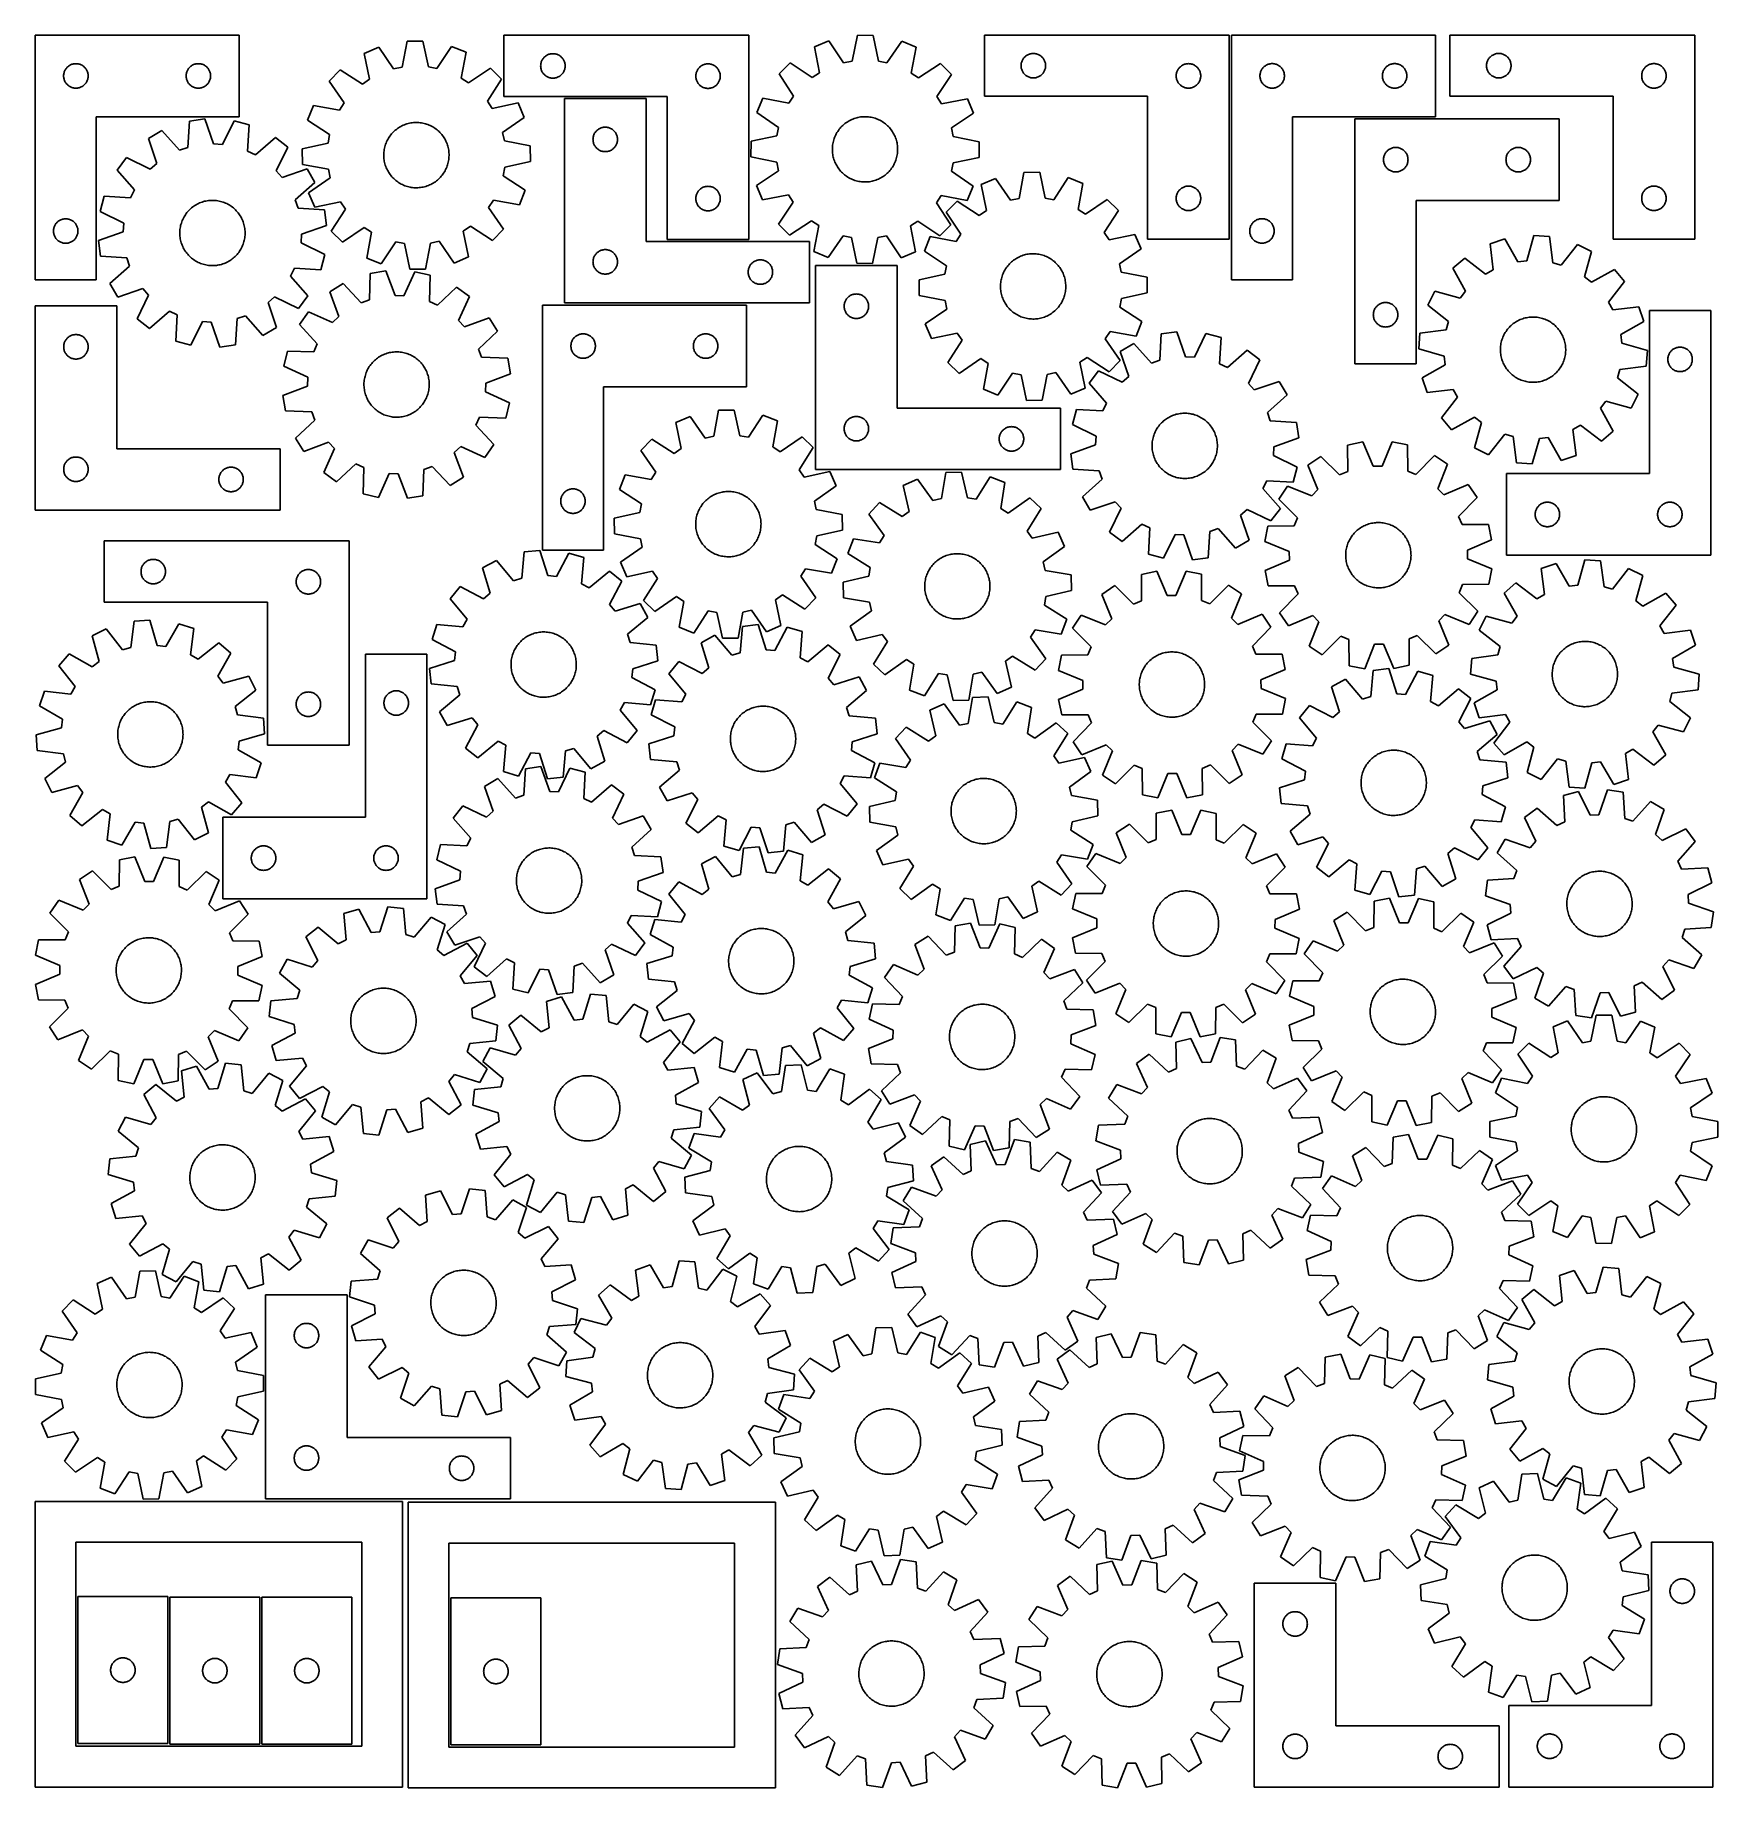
# Model space of a CAD drawing. Header units: millimetres. Extents: x 7 to 1243, y 7 to 1295.
import ezdxf

# ---------------------------------------------------------------- set-up
doc = ezdxf.new("R2010")
doc.units = ezdxf.units.MM
doc.layers.add('CUT', color=7, linetype='CONTINUOUS', true_color=0x000000)

msp = doc.modelspace()

# ---------------------------------------------------------------- linework, layer by layer
at = {"layer": 'CUT'}
for p, q in [((6.511803, 1294.930691), (6.511803, 1114.930691)), ((156.511803, 1294.930691), (6.511803, 1294.930691)), ((156.511803, 1234.930691), (156.511803, 1294.930691)), ((279.95159, 1290.442717), (276.339282, 1271.406078)), ((291.486989, 1290.584286), (279.95159, 1290.442717)), ((295.565396, 1271.642032), (291.486989, 1290.584286)), ((531.070583, 1294.780797), (351.070583, 1294.780797)), ((351.070583, 1294.780797), (351.070583, 1249.780797)), ((531.070583, 1144.780797), (531.070583, 1294.780797)), ((589.966279, 1290.68782), (579.293652, 1286.308266)), ((600.733605, 1274.578596), (589.966279, 1290.68782)), ((610.952263, 1294.79027), (607.043989, 1275.812183)), ((622.488468, 1294.752214), (610.952263, 1294.79027)), ((626.271446, 1275.748754), (622.488468, 1294.752214)), ((643.446928, 1290.511395), (632.573554, 1274.47356)), ((654.090428, 1286.061521), (643.446928, 1290.511395)), ((884.156276, 1294.958775), (704.156276, 1294.958775)), ((704.156276, 1294.958775), (704.156276, 1249.958775)), ((884.156276, 1144.958775), (884.156276, 1294.958775)), ((885.683403, 1294.968777), (885.683403, 1114.968777)), ((1035.683403, 1294.968777), (885.683403, 1294.968777)), ((1035.683403, 1234.968777), (1035.683403, 1294.968777)), ((1226.228023, 1294.969029), (1046.228023, 1294.969029)), ((1046.228023, 1294.969029), (1046.228023, 1249.969029)), ((1226.228023, 1144.969029), (1226.228023, 1294.969029)), ((259.032027, 1286.014009), (248.428884, 1281.468811)), ((248.428884, 1281.468811), (252.376553, 1262.498879)), ((270.04887, 1270.074387), (259.032027, 1286.014009)), ((312.508939, 1286.670309), (301.886595, 1270.465117)), ((323.220434, 1282.386695), (312.508939, 1286.670309)), ((319.739504, 1263.325595), (323.220434, 1282.386695)), ((378.548212, 1275.173752), (378.755667, 1275.724948)), ((378.755667, 1275.724948), (378.998728, 1276.261395)), ((378.998728, 1276.261395), (379.276355, 1276.780797)), ((379.276355, 1276.780797), (379.587357, 1277.280929)), ((379.587357, 1277.280929), (379.930403, 1277.759649)), ((379.930403, 1277.759649), (380.304025, 1278.214909)), ((380.304025, 1278.214909), (380.706622, 1278.644758)), ((380.706622, 1278.644758), (381.136471, 1279.047355)), ((381.136471, 1279.047355), (381.59173, 1279.420977)), ((381.59173, 1279.420977), (382.070451, 1279.764023)), ((382.070451, 1279.764023), (382.570583, 1280.075025)), ((382.570583, 1280.075025), (383.089985, 1280.352651)), ((383.089985, 1280.352651), (383.626432, 1280.595712)), ((383.626432, 1280.595712), (384.177628, 1280.803168)), ((384.177628, 1280.803168), (384.741212, 1280.974129)), ((384.741212, 1280.974129), (385.31477, 1281.107864)), ((385.31477, 1281.107864), (385.895847, 1281.2038)), ((385.895847, 1281.2038), (386.481955, 1281.261527)), ((386.481955, 1281.261527), (387.070583, 1281.280797)), ((387.070583, 1281.280797), (387.659211, 1281.261527)), ((387.659211, 1281.261527), (388.245319, 1281.2038)), ((388.245319, 1281.2038), (388.826396, 1281.107864)), ((388.826396, 1281.107864), (389.399955, 1280.974129)), ((389.399955, 1280.974129), (389.963538, 1280.803168)), ((389.963538, 1280.803168), (390.514734, 1280.595712)), ((390.514734, 1280.595712), (391.051181, 1280.352651)), ((391.051181, 1280.352651), (391.570583, 1280.075025)), ((391.570583, 1280.075025), (392.070715, 1279.764023)), ((392.070715, 1279.764023), (392.549436, 1279.420977)), ((392.549436, 1279.420977), (393.004695, 1279.047355)), ((393.004695, 1279.047355), (393.434544, 1278.644758)), ((393.434544, 1278.644758), (393.837141, 1278.214909)), ((393.837141, 1278.214909), (394.210763, 1277.759649)), ((394.210763, 1277.759649), (394.55381, 1277.280929)), ((394.55381, 1277.280929), (394.864812, 1276.780797)), ((394.864812, 1276.780797), (395.142438, 1276.261395)), ((395.142438, 1276.261395), (395.385499, 1275.724948)), ((395.385499, 1275.724948), (395.592954, 1275.173752)), ((579.293652, 1286.308266), (582.945478, 1267.279167)), ((607.043989, 1275.812183), (600.733605, 1274.578596)), ((632.573554, 1274.47356), (626.271446, 1275.748754)), ((650.313135, 1267.05693), (654.090428, 1286.061521)), ((731.633905, 1275.35173), (731.841361, 1275.902926)), ((731.841361, 1275.902926), (732.084422, 1276.439373)), ((732.084422, 1276.439373), (732.362048, 1276.958775)), ((732.362048, 1276.958775), (732.67305, 1277.458907)), ((732.67305, 1277.458907), (733.016096, 1277.937628)), ((733.016096, 1277.937628), (733.389718, 1278.392887)), ((733.389718, 1278.392887), (733.792315, 1278.822736)), ((733.792315, 1278.822736), (734.222164, 1279.225333)), ((734.222164, 1279.225333), (734.677424, 1279.598955)), ((734.677424, 1279.598955), (735.156144, 1279.942002)), ((735.156144, 1279.942002), (735.656276, 1280.253004)), ((735.656276, 1280.253004), (736.175678, 1280.53063)), ((736.175678, 1280.53063), (736.712126, 1280.773691)), ((736.712126, 1280.773691), (737.263321, 1280.981146)), ((737.263321, 1280.981146), (737.826905, 1281.152108)), ((737.826905, 1281.152108), (738.400464, 1281.285843)), ((738.400464, 1281.285843), (738.981541, 1281.381779)), ((738.981541, 1281.381779), (739.567648, 1281.439505)), ((739.567648, 1281.439505), (740.156276, 1281.458775)), ((740.156276, 1281.458775), (740.744905, 1281.439505)), ((740.744905, 1281.439505), (741.331012, 1281.381779)), ((741.331012, 1281.381779), (741.912089, 1281.285843)), ((741.912089, 1281.285843), (742.485648, 1281.152108)), ((742.485648, 1281.152108), (743.049232, 1280.981146)), ((743.049232, 1280.981146), (743.600427, 1280.773691)), ((743.600427, 1280.773691), (744.136875, 1280.53063)), ((744.136875, 1280.53063), (744.656276, 1280.253004)), ((744.656276, 1280.253004), (745.156409, 1279.942002)), ((745.156409, 1279.942002), (745.635129, 1279.598955)), ((745.635129, 1279.598955), (746.090389, 1279.225333)), ((746.090389, 1279.225333), (746.520238, 1278.822736)), ((746.520238, 1278.822736), (746.922835, 1278.392887)), ((746.922835, 1278.392887), (747.296457, 1277.937628)), ((747.296457, 1277.937628), (747.639503, 1277.458907)), ((747.639503, 1277.458907), (747.950505, 1276.958775)), ((747.950505, 1276.958775), (748.228131, 1276.439373)), ((748.228131, 1276.439373), (748.471192, 1275.902926)), ((748.471192, 1275.902926), (748.678648, 1275.35173)), ((1073.705652, 1275.361984), (1073.913108, 1275.91318)), ((1073.913108, 1275.91318), (1074.156169, 1276.449627)), ((1074.156169, 1276.449627), (1074.433795, 1276.969029)), ((1074.433795, 1276.969029), (1074.744797, 1277.469161)), ((1074.744797, 1277.469161), (1075.087843, 1277.947882)), ((1075.087843, 1277.947882), (1075.461465, 1278.403141)), ((1075.461465, 1278.403141), (1075.864062, 1278.83299)), ((1075.864062, 1278.83299), (1076.293911, 1279.235587)), ((1076.293911, 1279.235587), (1076.74917, 1279.609209)), ((1076.74917, 1279.609209), (1077.227891, 1279.952256)), ((1077.227891, 1279.952256), (1077.728023, 1280.263258)), ((1077.728023, 1280.263258), (1078.247425, 1280.540884)), ((1078.247425, 1280.540884), (1078.783872, 1280.783945)), ((1078.783872, 1280.783945), (1079.335068, 1280.9914)), ((1079.335068, 1280.9914), (1079.898652, 1281.162361)), ((1079.898652, 1281.162361), (1080.47221, 1281.296097)), ((1080.47221, 1281.296097), (1081.053288, 1281.392033)), ((1081.053288, 1281.392033), (1081.639395, 1281.449759)), ((1081.639395, 1281.449759), (1082.228023, 1281.469029)), ((1082.228023, 1281.469029), (1082.816651, 1281.449759)), ((1082.816651, 1281.449759), (1083.402759, 1281.392033)), ((1083.402759, 1281.392033), (1083.983836, 1281.296097)), ((1083.983836, 1281.296097), (1084.557395, 1281.162361)), ((1084.557395, 1281.162361), (1085.120979, 1280.9914)), ((1085.120979, 1280.9914), (1085.672174, 1280.783945)), ((1085.672174, 1280.783945), (1086.208622, 1280.540884)), ((1086.208622, 1280.540884), (1086.728023, 1280.263258)), ((1086.728023, 1280.263258), (1087.228155, 1279.952256)), ((1087.228155, 1279.952256), (1087.706876, 1279.609209)), ((1087.706876, 1279.609209), (1088.162136, 1279.235587)), ((1088.162136, 1279.235587), (1088.591984, 1278.83299)), ((1088.591984, 1278.83299), (1088.994582, 1278.403141)), ((1088.994582, 1278.403141), (1089.368203, 1277.947882)), ((1089.368203, 1277.947882), (1089.71125, 1277.469161)), ((1089.71125, 1277.469161), (1090.022252, 1276.969029)), ((1090.022252, 1276.969029), (1090.299878, 1276.449627)), ((1090.299878, 1276.449627), (1090.542939, 1275.91318)), ((1090.542939, 1275.91318), (1090.750394, 1275.361984)), ((27.511803, 1264.930691), (27.531073, 1265.51932)), ((27.531073, 1264.342063), (27.511803, 1264.930691)), ((27.531073, 1265.51932), (27.588799, 1266.105427)), ((27.588799, 1263.755956), (27.531073, 1264.342063)), ((27.588799, 1266.105427), (27.684736, 1266.686504)), ((27.684736, 1263.174878), (27.588799, 1263.755956)), ((27.684736, 1266.686504), (27.818471, 1267.260063)), ((27.818471, 1262.60132), (27.684736, 1263.174878)), ((27.818471, 1267.260063), (27.989432, 1267.823647)), ((27.989432, 1267.823647), (28.196887, 1268.374842)), ((28.196887, 1268.374842), (28.439948, 1268.91129)), ((28.439948, 1268.91129), (28.717574, 1269.430691)), ((28.717574, 1269.430691), (29.028577, 1269.930823)), ((29.028577, 1269.930823), (29.371623, 1270.409544)), ((29.371623, 1270.409544), (29.745245, 1270.864804)), ((29.745245, 1270.864804), (30.147842, 1271.294652)), ((30.147842, 1271.294652), (30.577691, 1271.69725)), ((30.577691, 1271.69725), (31.03295, 1272.070871)), ((31.03295, 1272.070871), (31.511671, 1272.413918)), ((31.511671, 1272.413918), (32.011803, 1272.72492)), ((32.011803, 1272.72492), (32.531205, 1273.002546)), ((32.531205, 1273.002546), (33.067652, 1273.245607)), ((33.067652, 1273.245607), (33.618848, 1273.453063)), ((33.618848, 1273.453063), (34.182432, 1273.624024)), ((34.182432, 1273.624024), (34.75599, 1273.757759)), ((34.75599, 1273.757759), (35.337067, 1273.853695)), ((35.337067, 1273.853695), (35.923175, 1273.911422)), ((35.923175, 1273.911422), (36.511803, 1273.930691)), ((36.511803, 1273.930691), (37.100431, 1273.911422)), ((37.100431, 1273.911422), (37.686539, 1273.853695)), ((37.686539, 1273.853695), (38.267616, 1273.757759)), ((38.267616, 1273.757759), (38.841175, 1273.624024)), ((38.841175, 1273.624024), (39.404758, 1273.453063)), ((39.404758, 1273.453063), (39.955954, 1273.245607)), ((39.955954, 1273.245607), (40.492401, 1273.002546)), ((40.492401, 1273.002546), (41.011803, 1272.72492)), ((41.011803, 1272.72492), (41.511935, 1272.413918)), ((41.511935, 1272.413918), (41.990656, 1272.070871)), ((41.990656, 1272.070871), (42.445915, 1271.69725)), ((42.445915, 1271.69725), (42.875764, 1271.294652)), ((42.875764, 1271.294652), (43.278361, 1270.864804)), ((43.278361, 1270.864804), (43.651983, 1270.409544)), ((43.651983, 1270.409544), (43.99503, 1269.930823)), ((43.99503, 1269.930823), (44.306032, 1269.430691)), ((44.306032, 1269.430691), (44.583658, 1268.91129)), ((44.583658, 1268.91129), (44.826719, 1268.374842)), ((44.826719, 1268.374842), (45.034174, 1267.823647)), ((45.034174, 1267.823647), (45.205136, 1267.260063)), ((45.205136, 1267.260063), (45.338871, 1266.686504)), ((45.338871, 1263.174878), (45.205136, 1262.60132)), ((45.338871, 1266.686504), (45.434807, 1266.105427)), ((45.434807, 1263.755956), (45.338871, 1263.174878)), ((45.434807, 1266.105427), (45.492533, 1265.51932)), ((45.492533, 1264.342063), (45.434807, 1263.755956)), ((45.492533, 1265.51932), (45.511803, 1264.930691)), ((45.511803, 1264.930691), (45.492533, 1264.342063)), ((117.511803, 1264.930691), (117.531073, 1265.51932)), ((117.531073, 1264.342063), (117.511803, 1264.930691)), ((117.531073, 1265.51932), (117.588799, 1266.105427)), ((117.588799, 1263.755956), (117.531073, 1264.342063)), ((117.588799, 1266.105427), (117.684736, 1266.686504)), ((117.684736, 1263.174878), (117.588799, 1263.755956)), ((117.684736, 1266.686504), (117.818471, 1267.260063)), ((117.818471, 1262.60132), (117.684736, 1263.174878)), ((117.818471, 1267.260063), (117.989432, 1267.823647)), ((117.989432, 1267.823647), (118.196887, 1268.374842)), ((118.196887, 1268.374842), (118.439948, 1268.91129)), ((118.439948, 1268.91129), (118.717574, 1269.430691)), ((118.717574, 1269.430691), (119.028577, 1269.930823)), ((119.028577, 1269.930823), (119.371623, 1270.409544)), ((119.371623, 1270.409544), (119.745245, 1270.864804)), ((119.745245, 1270.864804), (120.147842, 1271.294652)), ((120.147842, 1271.294652), (120.577691, 1271.69725)), ((120.577691, 1271.69725), (121.03295, 1272.070871)), ((121.03295, 1272.070871), (121.511671, 1272.413918)), ((121.511671, 1272.413918), (122.011803, 1272.72492)), ((122.011803, 1272.72492), (122.531205, 1273.002546)), ((122.531205, 1273.002546), (123.067652, 1273.245607)), ((123.067652, 1273.245607), (123.618848, 1273.453063)), ((123.618848, 1273.453063), (124.182432, 1273.624024)), ((124.182432, 1273.624024), (124.75599, 1273.757759)), ((124.75599, 1273.757759), (125.337067, 1273.853695)), ((125.337067, 1273.853695), (125.923175, 1273.911422)), ((125.923175, 1273.911422), (126.511803, 1273.930691)), ((126.511803, 1273.930691), (127.100431, 1273.911422)), ((127.100431, 1273.911422), (127.686539, 1273.853695)), ((127.686539, 1273.853695), (128.267616, 1273.757759)), ((128.267616, 1273.757759), (128.841175, 1273.624024)), ((128.841175, 1273.624024), (129.404758, 1273.453063)), ((129.404758, 1273.453063), (129.955954, 1273.245607)), ((129.955954, 1273.245607), (130.492401, 1273.002546)), ((130.492401, 1273.002546), (131.011803, 1272.72492)), ((131.011803, 1272.72492), (131.511935, 1272.413918)), ((131.511935, 1272.413918), (131.990656, 1272.070871)), ((131.990656, 1272.070871), (132.445915, 1271.69725)), ((132.445915, 1271.69725), (132.875764, 1271.294652)), ((132.875764, 1271.294652), (133.278361, 1270.864804)), ((133.278361, 1270.864804), (133.651983, 1270.409544)), ((133.651983, 1270.409544), (133.99503, 1269.930823)), ((133.99503, 1269.930823), (134.306032, 1269.430691)), ((134.306032, 1269.430691), (134.583658, 1268.91129)), ((134.583658, 1268.91129), (134.826719, 1268.374842)), ((134.826719, 1268.374842), (135.034174, 1267.823647)), ((135.034174, 1267.823647), (135.205136, 1267.260063)), ((135.205136, 1267.260063), (135.338871, 1266.686504)), ((135.338871, 1263.174878), (135.205136, 1262.60132)), ((135.338871, 1266.686504), (135.434807, 1266.105427)), ((135.434807, 1263.755956), (135.338871, 1263.174878)), ((135.434807, 1266.105427), (135.492533, 1265.51932)), ((135.492533, 1264.342063), (135.434807, 1263.755956)), ((135.492533, 1265.51932), (135.511803, 1264.930691)), ((135.511803, 1264.930691), (135.492533, 1264.342063)), ((230.79652, 1269.371648), (222.739866, 1261.114784)), ((247.074586, 1258.86132), (230.79652, 1269.371648)), ((276.339282, 1271.406078), (270.04887, 1270.074387)), ((301.886595, 1270.465117), (295.565396, 1271.642032)), ((325.129145, 1259.81925), (319.739504, 1263.325595)), ((341.144369, 1270.725899), (325.129145, 1259.81925)), ((349.401232, 1262.669245), (341.144369, 1270.725899)), ((378.070583, 1272.280797), (378.089853, 1272.869425)), ((378.089853, 1271.692168), (378.070583, 1272.280797)), ((378.089853, 1272.869425), (378.147579, 1273.455532)), ((378.147579, 1271.106061), (378.089853, 1271.692168)), ((378.147579, 1273.455532), (378.243516, 1274.03661)), ((378.243516, 1270.524984), (378.147579, 1271.106061)), ((378.243516, 1274.03661), (378.377251, 1274.610168)), ((378.377251, 1269.951425), (378.243516, 1270.524984)), ((378.377251, 1274.610168), (378.548212, 1275.173752)), ((378.548212, 1269.387841), (378.377251, 1269.951425)), ((378.755667, 1268.836646), (378.548212, 1269.387841)), ((378.998728, 1268.300198), (378.755667, 1268.836646)), ((379.276355, 1267.780797), (378.998728, 1268.300198)), ((379.587357, 1267.280665), (379.276355, 1267.780797)), ((379.930403, 1266.801944), (379.587357, 1267.280665)), ((380.304025, 1266.346684), (379.930403, 1266.801944)), ((380.706622, 1265.916836), (380.304025, 1266.346684)), ((381.136471, 1265.514238), (380.706622, 1265.916836)), ((381.59173, 1265.140617), (381.136471, 1265.514238)), ((382.070451, 1264.79757), (381.59173, 1265.140617)), ((382.570583, 1264.486568), (382.070451, 1264.79757)), ((383.089985, 1264.208942), (382.570583, 1264.486568)), ((383.626432, 1263.965881), (383.089985, 1264.208942)), ((384.177628, 1263.758425), (383.626432, 1263.965881)), ((384.741212, 1263.587464), (384.177628, 1263.758425)), ((385.31477, 1263.453729), (384.741212, 1263.587464)), ((385.895847, 1263.357793), (385.31477, 1263.453729)), ((386.481955, 1263.300066), (385.895847, 1263.357793)), ((387.070583, 1263.280797), (386.481955, 1263.300066)), ((387.659211, 1263.300066), (387.070583, 1263.280797)), ((388.245319, 1263.357793), (387.659211, 1263.300066)), ((388.826396, 1263.453729), (388.245319, 1263.357793)), ((389.399955, 1263.587464), (388.826396, 1263.453729)), ((389.963538, 1263.758425), (389.399955, 1263.587464)), ((390.514734, 1263.965881), (389.963538, 1263.758425)), ((391.051181, 1264.208942), (390.514734, 1263.965881)), ((391.570583, 1264.486568), (391.051181, 1264.208942)), ((392.070715, 1264.79757), (391.570583, 1264.486568)), ((392.549436, 1265.140617), (392.070715, 1264.79757)), ((393.004695, 1265.514238), (392.549436, 1265.140617)), ((393.434544, 1265.916836), (393.004695, 1265.514238)), ((393.837141, 1266.346684), (393.434544, 1265.916836)), ((394.210763, 1266.801944), (393.837141, 1266.346684)), ((394.55381, 1267.280665), (394.210763, 1266.801944)), ((394.864812, 1267.780797), (394.55381, 1267.280665)), ((395.142438, 1268.300198), (394.864812, 1267.780797)), ((395.385499, 1268.836646), (395.142438, 1268.300198)), ((395.592954, 1269.387841), (395.385499, 1268.836646)), ((395.592954, 1275.173752), (395.763916, 1274.610168)), ((395.763916, 1269.951425), (395.592954, 1269.387841)), ((395.763916, 1274.610168), (395.897651, 1274.03661)), ((395.897651, 1270.524984), (395.763916, 1269.951425)), ((395.897651, 1274.03661), (395.993587, 1273.455532)), ((395.993587, 1271.106061), (395.897651, 1270.524984)), ((395.993587, 1273.455532), (396.051313, 1272.869425)), ((396.051313, 1271.692168), (395.993587, 1271.106061)), ((396.051313, 1272.869425), (396.070583, 1272.280797)), ((396.070583, 1272.280797), (396.051313, 1271.692168)), ((492.070583, 1264.780797), (492.089853, 1265.369425)), ((492.089853, 1264.192168), (492.070583, 1264.780797)), ((492.089853, 1265.369425), (492.147579, 1265.955532)), ((492.147579, 1263.606061), (492.089853, 1264.192168)), ((492.147579, 1265.955532), (492.243516, 1266.53661)), ((492.243516, 1263.024984), (492.147579, 1263.606061)), ((492.243516, 1266.53661), (492.377251, 1267.110168)), ((492.377251, 1262.451425), (492.243516, 1263.024984)), ((492.377251, 1267.110168), (492.548212, 1267.673752)), ((492.548212, 1267.673752), (492.755667, 1268.224948)), ((492.755667, 1268.224948), (492.998728, 1268.761395)), ((492.998728, 1268.761395), (493.276355, 1269.280797)), ((493.276355, 1269.280797), (493.587357, 1269.780929)), ((493.587357, 1269.780929), (493.930403, 1270.259649)), ((493.930403, 1270.259649), (494.304025, 1270.714909)), ((494.304025, 1270.714909), (494.706622, 1271.144758)), ((494.706622, 1271.144758), (495.136471, 1271.547355)), ((495.136471, 1271.547355), (495.59173, 1271.920977)), ((495.59173, 1271.920977), (496.070451, 1272.264023)), ((496.070451, 1272.264023), (496.570583, 1272.575025)), ((496.570583, 1272.575025), (497.089985, 1272.852651)), ((497.089985, 1272.852651), (497.626432, 1273.095712)), ((497.626432, 1273.095712), (498.177628, 1273.303168)), ((498.177628, 1273.303168), (498.741212, 1273.474129)), ((498.741212, 1273.474129), (499.31477, 1273.607864)), ((499.31477, 1273.607864), (499.895847, 1273.7038)), ((499.895847, 1273.7038), (500.481955, 1273.761527)), ((500.481955, 1273.761527), (501.070583, 1273.780797)), ((501.070583, 1273.780797), (501.659211, 1273.761527)), ((501.659211, 1273.761527), (502.245319, 1273.7038)), ((502.245319, 1273.7038), (502.826396, 1273.607864)), ((502.826396, 1273.607864), (503.399955, 1273.474129)), ((503.399955, 1273.474129), (503.963538, 1273.303168)), ((503.963538, 1273.303168), (504.514734, 1273.095712)), ((504.514734, 1273.095712), (505.051181, 1272.852651)), ((505.051181, 1272.852651), (505.570583, 1272.575025)), ((505.570583, 1272.575025), (506.070715, 1272.264023)), ((506.070715, 1272.264023), (506.549436, 1271.920977)), ((506.549436, 1271.920977), (507.004695, 1271.547355)), ((507.004695, 1271.547355), (507.434544, 1271.144758)), ((507.434544, 1271.144758), (507.837141, 1270.714909)), ((507.837141, 1270.714909), (508.210763, 1270.259649)), ((508.210763, 1270.259649), (508.55381, 1269.780929)), ((508.55381, 1269.780929), (508.864812, 1269.280797)), ((508.864812, 1269.280797), (509.142438, 1268.761395)), ((509.142438, 1268.761395), (509.385499, 1268.224948)), ((509.385499, 1268.224948), (509.592954, 1267.673752)), ((509.592954, 1267.673752), (509.763916, 1267.110168)), ((509.763916, 1267.110168), (509.897651, 1266.53661)), ((509.897651, 1263.024984), (509.763916, 1262.451425)), ((509.897651, 1266.53661), (509.993587, 1265.955532)), ((509.993587, 1263.606061), (509.897651, 1263.024984)), ((509.993587, 1265.955532), (510.051313, 1265.369425)), ((510.051313, 1264.192168), (509.993587, 1263.606061)), ((510.051313, 1265.369425), (510.070583, 1264.780797)), ((510.070583, 1264.780797), (510.051313, 1264.192168)), ((561.475071, 1274.487108), (553.290833, 1266.356689)), ((553.290833, 1266.356689), (563.9468, 1250.173588)), ((577.587516, 1263.724602), (561.475071, 1274.487108)), ((582.945478, 1267.279167), (577.587516, 1263.724602)), ((655.647528, 1263.467092), (650.313135, 1267.05693)), ((671.83063, 1274.12306), (655.647528, 1263.467092)), ((669.198542, 1249.826376), (679.961048, 1265.938821)), ((679.961048, 1265.938821), (671.83063, 1274.12306)), ((731.156276, 1272.458775), (731.175546, 1273.047403)), ((731.175546, 1271.870147), (731.156276, 1272.458775)), ((731.175546, 1273.047403), (731.233273, 1273.633511)), ((731.233273, 1271.284039), (731.175546, 1271.870147)), ((731.233273, 1273.633511), (731.329209, 1274.214588)), ((731.329209, 1270.702962), (731.233273, 1271.284039)), ((731.329209, 1274.214588), (731.462944, 1274.788147)), ((731.462944, 1270.129404), (731.329209, 1270.702962)), ((731.462944, 1274.788147), (731.633905, 1275.35173)), ((731.633905, 1269.56582), (731.462944, 1270.129404)), ((731.841361, 1269.014624), (731.633905, 1269.56582)), ((732.084422, 1268.478177), (731.841361, 1269.014624)), ((732.362048, 1267.958775), (732.084422, 1268.478177)), ((732.67305, 1267.458643), (732.362048, 1267.958775)), ((733.016096, 1266.979922), (732.67305, 1267.458643)), ((733.389718, 1266.524663), (733.016096, 1266.979922)), ((733.792315, 1266.094814), (733.389718, 1266.524663)), ((734.222164, 1265.692217), (733.792315, 1266.094814)), ((734.677424, 1265.318595), (734.222164, 1265.692217)), ((735.156144, 1264.975549), (734.677424, 1265.318595)), ((735.656276, 1264.664547), (735.156144, 1264.975549)), ((736.175678, 1264.38692), (735.656276, 1264.664547)), ((736.712126, 1264.143859), (736.175678, 1264.38692)), ((737.263321, 1263.936404), (736.712126, 1264.143859)), ((737.826905, 1263.765443), (737.263321, 1263.936404)), ((738.400464, 1263.631708), (737.826905, 1263.765443)), ((738.981541, 1263.535771), (738.400464, 1263.631708)), ((739.567648, 1263.478045), (738.981541, 1263.535771)), ((740.156276, 1263.458775), (739.567648, 1263.478045)), ((740.744905, 1263.478045), (740.156276, 1263.458775)), ((741.331012, 1263.535771), (740.744905, 1263.478045)), ((741.912089, 1263.631708), (741.331012, 1263.535771)), ((742.485648, 1263.765443), (741.912089, 1263.631708)), ((743.049232, 1263.936404), (742.485648, 1263.765443)), ((743.600427, 1264.143859), (743.049232, 1263.936404)), ((744.136875, 1264.38692), (743.600427, 1264.143859)), ((744.656276, 1264.664547), (744.136875, 1264.38692)), ((745.156409, 1264.975549), (744.656276, 1264.664547)), ((745.635129, 1265.318595), (745.156409, 1264.975549)), ((746.090389, 1265.692217), (745.635129, 1265.318595)), ((746.520238, 1266.094814), (746.090389, 1265.692217)), ((746.922835, 1266.524663), (746.520238, 1266.094814)), ((747.296457, 1266.979922), (746.922835, 1266.524663)), ((747.639503, 1267.458643), (747.296457, 1266.979922)), ((747.950505, 1267.958775), (747.639503, 1267.458643)), ((748.228131, 1268.478177), (747.950505, 1267.958775)), ((748.471192, 1269.014624), (748.228131, 1268.478177)), ((748.678648, 1269.56582), (748.471192, 1269.014624)), ((748.678648, 1275.35173), (748.849609, 1274.788147)), ((748.849609, 1270.129404), (748.678648, 1269.56582)), ((748.849609, 1274.788147), (748.983344, 1274.214588)), ((748.983344, 1270.702962), (748.849609, 1270.129404)), ((748.983344, 1274.214588), (749.07928, 1273.633511)), ((749.07928, 1271.284039), (748.983344, 1270.702962)), ((749.07928, 1273.633511), (749.137007, 1273.047403)), ((749.137007, 1271.870147), (749.07928, 1271.284039)), ((749.137007, 1273.047403), (749.156276, 1272.458775)), ((749.156276, 1272.458775), (749.137007, 1271.870147)), ((845.156276, 1264.958775), (845.175546, 1265.547403)), ((845.175546, 1264.370147), (845.156276, 1264.958775)), ((845.175546, 1265.547403), (845.233273, 1266.133511)), ((845.233273, 1263.784039), (845.175546, 1264.370147)), ((845.233273, 1266.133511), (845.329209, 1266.714588)), ((845.329209, 1263.202962), (845.233273, 1263.784039)), ((845.329209, 1266.714588), (845.462944, 1267.288147)), ((845.462944, 1262.629404), (845.329209, 1263.202962)), ((845.462944, 1267.288147), (845.633905, 1267.85173)), ((845.633905, 1267.85173), (845.841361, 1268.402926)), ((845.841361, 1268.402926), (846.084422, 1268.939373)), ((846.084422, 1268.939373), (846.362048, 1269.458775)), ((846.362048, 1269.458775), (846.67305, 1269.958907)), ((846.67305, 1269.958907), (847.016096, 1270.437628)), ((847.016096, 1270.437628), (847.389718, 1270.892887)), ((847.389718, 1270.892887), (847.792315, 1271.322736)), ((847.792315, 1271.322736), (848.222164, 1271.725333)), ((848.222164, 1271.725333), (848.677424, 1272.098955)), ((848.677424, 1272.098955), (849.156144, 1272.442002)), ((849.156144, 1272.442002), (849.656276, 1272.753004)), ((849.656276, 1272.753004), (850.175678, 1273.03063)), ((850.175678, 1273.03063), (850.712126, 1273.273691)), ((850.712126, 1273.273691), (851.263321, 1273.481146)), ((851.263321, 1273.481146), (851.826905, 1273.652108)), ((851.826905, 1273.652108), (852.400464, 1273.785843)), ((852.400464, 1273.785843), (852.981541, 1273.881779)), ((852.981541, 1273.881779), (853.567648, 1273.939505)), ((853.567648, 1273.939505), (854.156276, 1273.958775)), ((854.156276, 1273.958775), (854.744905, 1273.939505)), ((854.744905, 1273.939505), (855.331012, 1273.881779)), ((855.331012, 1273.881779), (855.912089, 1273.785843)), ((855.912089, 1273.785843), (856.485648, 1273.652108)), ((856.485648, 1273.652108), (857.049232, 1273.481146)), ((857.049232, 1273.481146), (857.600427, 1273.273691)), ((857.600427, 1273.273691), (858.136875, 1273.03063)), ((858.136875, 1273.03063), (858.656276, 1272.753004)), ((858.656276, 1272.753004), (859.156409, 1272.442002)), ((859.156409, 1272.442002), (859.635129, 1272.098955)), ((859.635129, 1272.098955), (860.090389, 1271.725333)), ((860.090389, 1271.725333), (860.520238, 1271.322736)), ((860.520238, 1271.322736), (860.922835, 1270.892887)), ((860.922835, 1270.892887), (861.296457, 1270.437628)), ((861.296457, 1270.437628), (861.639503, 1269.958907)), ((861.639503, 1269.958907), (861.950505, 1269.458775)), ((861.950505, 1269.458775), (862.228131, 1268.939373)), ((862.228131, 1268.939373), (862.471192, 1268.402926)), ((862.471192, 1268.402926), (862.678648, 1267.85173)), ((862.678648, 1267.85173), (862.849609, 1267.288147)), ((862.849609, 1267.288147), (862.983344, 1266.714588)), ((862.983344, 1263.202962), (862.849609, 1262.629404)), ((862.983344, 1266.714588), (863.07928, 1266.133511)), ((863.07928, 1263.784039), (862.983344, 1263.202962)), ((863.07928, 1266.133511), (863.137007, 1265.547403)), ((863.137007, 1264.370147), (863.07928, 1263.784039)), ((863.137007, 1265.547403), (863.156276, 1264.958775)), ((863.156276, 1264.958775), (863.137007, 1264.370147)), ((906.683403, 1264.968777), (906.702673, 1265.557405)), ((906.702673, 1264.380149), (906.683403, 1264.968777)), ((906.702673, 1265.557405), (906.7604, 1266.143513)), ((906.7604, 1263.794042), (906.702673, 1264.380149)), ((906.7604, 1266.143513), (906.856336, 1266.72459)), ((906.856336, 1263.212964), (906.7604, 1263.794042)), ((906.856336, 1266.72459), (906.990071, 1267.298149)), ((906.990071, 1262.639406), (906.856336, 1263.212964)), ((906.990071, 1267.298149), (907.161032, 1267.861732)), ((907.161032, 1267.861732), (907.368488, 1268.412928)), ((907.368488, 1268.412928), (907.611549, 1268.949375)), ((907.611549, 1268.949375), (907.889175, 1269.468777)), ((907.889175, 1269.468777), (908.200177, 1269.968909)), ((908.200177, 1269.968909), (908.543223, 1270.44763)), ((908.543223, 1270.44763), (908.916845, 1270.90289)), ((908.916845, 1270.90289), (909.319442, 1271.332738)), ((909.319442, 1271.332738), (909.749291, 1271.735336)), ((909.749291, 1271.735336), (910.204551, 1272.108957)), ((910.204551, 1272.108957), (910.683271, 1272.452004)), ((910.683271, 1272.452004), (911.183403, 1272.763006)), ((911.183403, 1272.763006), (911.702805, 1273.040632)), ((911.702805, 1273.040632), (912.239253, 1273.283693)), ((912.239253, 1273.283693), (912.790448, 1273.491148)), ((912.790448, 1273.491148), (913.354032, 1273.66211)), ((913.354032, 1273.66211), (913.927591, 1273.795845)), ((913.927591, 1273.795845), (914.508668, 1273.891781)), ((914.508668, 1273.891781), (915.094775, 1273.949508)), ((915.094775, 1273.949508), (915.683403, 1273.968777)), ((915.683403, 1273.968777), (916.272032, 1273.949508)), ((916.272032, 1273.949508), (916.858139, 1273.891781)), ((916.858139, 1273.891781), (917.439216, 1273.795845)), ((917.439216, 1273.795845), (918.012775, 1273.66211)), ((918.012775, 1273.66211), (918.576359, 1273.491148)), ((918.576359, 1273.491148), (919.127554, 1273.283693)), ((919.127554, 1273.283693), (919.664002, 1273.040632)), ((919.664002, 1273.040632), (920.183403, 1272.763006)), ((920.183403, 1272.763006), (920.683536, 1272.452004)), ((920.683536, 1272.452004), (921.162256, 1272.108957)), ((921.162256, 1272.108957), (921.617516, 1271.735336)), ((921.617516, 1271.735336), (922.047365, 1271.332738)), ((922.047365, 1271.332738), (922.449962, 1270.90289)), ((922.449962, 1270.90289), (922.823584, 1270.44763)), ((922.823584, 1270.44763), (923.16663, 1269.968909)), ((923.16663, 1269.968909), (923.477632, 1269.468777)), ((923.477632, 1269.468777), (923.755258, 1268.949375)), ((923.755258, 1268.949375), (923.998319, 1268.412928)), ((923.998319, 1268.412928), (924.205775, 1267.861732)), ((924.205775, 1267.861732), (924.376736, 1267.298149)), ((924.376736, 1267.298149), (924.510471, 1266.72459)), ((924.510471, 1263.212964), (924.376736, 1262.639406)), ((924.510471, 1266.72459), (924.606407, 1266.143513)), ((924.606407, 1263.794042), (924.510471, 1263.212964)), ((924.606407, 1266.143513), (924.664134, 1265.557405)), ((924.664134, 1264.380149), (924.606407, 1263.794042)), ((924.664134, 1265.557405), (924.683403, 1264.968777)), ((924.683403, 1264.968777), (924.664134, 1264.380149)), ((996.683403, 1264.968777), (996.702673, 1265.557405)), ((996.702673, 1264.380149), (996.683403, 1264.968777)), ((996.702673, 1265.557405), (996.7604, 1266.143513)), ((996.7604, 1263.794042), (996.702673, 1264.380149)), ((996.7604, 1266.143513), (996.856336, 1266.72459)), ((996.856336, 1263.212964), (996.7604, 1263.794042)), ((996.856336, 1266.72459), (996.990071, 1267.298149)), ((996.990071, 1262.639406), (996.856336, 1263.212964)), ((996.990071, 1267.298149), (997.161032, 1267.861732)), ((997.161032, 1267.861732), (997.368488, 1268.412928)), ((997.368488, 1268.412928), (997.611549, 1268.949375)), ((997.611549, 1268.949375), (997.889175, 1269.468777)), ((997.889175, 1269.468777), (998.200177, 1269.968909)), ((998.200177, 1269.968909), (998.543223, 1270.44763)), ((998.543223, 1270.44763), (998.916845, 1270.90289)), ((998.916845, 1270.90289), (999.319442, 1271.332738)), ((999.319442, 1271.332738), (999.749291, 1271.735336)), ((999.749291, 1271.735336), (1000.204551, 1272.108957)), ((1000.204551, 1272.108957), (1000.683271, 1272.452004)), ((1000.683271, 1272.452004), (1001.183403, 1272.763006)), ((1001.183403, 1272.763006), (1001.702805, 1273.040632)), ((1001.702805, 1273.040632), (1002.239253, 1273.283693)), ((1002.239253, 1273.283693), (1002.790448, 1273.491148)), ((1002.790448, 1273.491148), (1003.354032, 1273.66211)), ((1003.354032, 1273.66211), (1003.927591, 1273.795845)), ((1003.927591, 1273.795845), (1004.508668, 1273.891781)), ((1004.508668, 1273.891781), (1005.094775, 1273.949508)), ((1005.094775, 1273.949508), (1005.683403, 1273.968777)), ((1005.683403, 1273.968777), (1006.272032, 1273.949508)), ((1006.272032, 1273.949508), (1006.858139, 1273.891781)), ((1006.858139, 1273.891781), (1007.439216, 1273.795845)), ((1007.439216, 1273.795845), (1008.012775, 1273.66211)), ((1008.012775, 1273.66211), (1008.576359, 1273.491148)), ((1008.576359, 1273.491148), (1009.127554, 1273.283693)), ((1009.127554, 1273.283693), (1009.664002, 1273.040632)), ((1009.664002, 1273.040632), (1010.183403, 1272.763006)), ((1010.183403, 1272.763006), (1010.683536, 1272.452004)), ((1010.683536, 1272.452004), (1011.162256, 1272.108957)), ((1011.162256, 1272.108957), (1011.617516, 1271.735336)), ((1011.617516, 1271.735336), (1012.047365, 1271.332738)), ((1012.047365, 1271.332738), (1012.449962, 1270.90289)), ((1012.449962, 1270.90289), (1012.823584, 1270.44763)), ((1012.823584, 1270.44763), (1013.16663, 1269.968909)), ((1013.16663, 1269.968909), (1013.477632, 1269.468777)), ((1013.477632, 1269.468777), (1013.755258, 1268.949375)), ((1013.755258, 1268.949375), (1013.998319, 1268.412928)), ((1013.998319, 1268.412928), (1014.205775, 1267.861732)), ((1014.205775, 1267.861732), (1014.376736, 1267.298149)), ((1014.376736, 1267.298149), (1014.510471, 1266.72459)), ((1014.510471, 1263.212964), (1014.376736, 1262.639406)), ((1014.510471, 1266.72459), (1014.606407, 1266.143513)), ((1014.606407, 1263.794042), (1014.510471, 1263.212964)), ((1014.606407, 1266.143513), (1014.664134, 1265.557405)), ((1014.664134, 1264.380149), (1014.606407, 1263.794042)), ((1014.664134, 1265.557405), (1014.683403, 1264.968777)), ((1014.683403, 1264.968777), (1014.664134, 1264.380149)), ((1073.228023, 1272.469029), (1073.247293, 1273.057657)), ((1073.247293, 1271.880401), (1073.228023, 1272.469029)), ((1073.247293, 1273.057657), (1073.30502, 1273.643765)), ((1073.30502, 1271.294293), (1073.247293, 1271.880401)), ((1073.30502, 1273.643765), (1073.400956, 1274.224842)), ((1073.400956, 1270.713216), (1073.30502, 1271.294293)), ((1073.400956, 1274.224842), (1073.534691, 1274.7984)), ((1073.534691, 1270.139658), (1073.400956, 1270.713216)), ((1073.534691, 1274.7984), (1073.705652, 1275.361984)), ((1073.705652, 1269.576074), (1073.534691, 1270.139658)), ((1073.913108, 1269.024878), (1073.705652, 1269.576074)), ((1074.156169, 1268.488431), (1073.913108, 1269.024878)), ((1074.433795, 1267.969029), (1074.156169, 1268.488431)), ((1074.744797, 1267.468897), (1074.433795, 1267.969029)), ((1075.087843, 1266.990176), (1074.744797, 1267.468897)), ((1075.461465, 1266.534917), (1075.087843, 1266.990176)), ((1075.864062, 1266.105068), (1075.461465, 1266.534917)), ((1076.293911, 1265.702471), (1075.864062, 1266.105068)), ((1076.74917, 1265.328849), (1076.293911, 1265.702471)), ((1077.227891, 1264.985803), (1076.74917, 1265.328849)), ((1077.728023, 1264.6748), (1077.227891, 1264.985803)), ((1078.247425, 1264.397174), (1077.728023, 1264.6748)), ((1078.783872, 1264.154113), (1078.247425, 1264.397174)), ((1079.335068, 1263.946658), (1078.783872, 1264.154113)), ((1079.898652, 1263.775697), (1079.335068, 1263.946658)), ((1080.47221, 1263.641962), (1079.898652, 1263.775697)), ((1081.053288, 1263.546025), (1080.47221, 1263.641962)), ((1081.639395, 1263.488299), (1081.053288, 1263.546025)), ((1082.228023, 1263.469029), (1081.639395, 1263.488299)), ((1082.816651, 1263.488299), (1082.228023, 1263.469029)), ((1083.402759, 1263.546025), (1082.816651, 1263.488299)), ((1083.983836, 1263.641962), (1083.402759, 1263.546025)), ((1084.557395, 1263.775697), (1083.983836, 1263.641962)), ((1085.120979, 1263.946658), (1084.557395, 1263.775697)), ((1085.672174, 1264.154113), (1085.120979, 1263.946658)), ((1086.208622, 1264.397174), (1085.672174, 1264.154113)), ((1086.728023, 1264.6748), (1086.208622, 1264.397174)), ((1087.228155, 1264.985803), (1086.728023, 1264.6748)), ((1087.706876, 1265.328849), (1087.228155, 1264.985803)), ((1088.162136, 1265.702471), (1087.706876, 1265.328849)), ((1088.591984, 1266.105068), (1088.162136, 1265.702471)), ((1088.994582, 1266.534917), (1088.591984, 1266.105068)), ((1089.368203, 1266.990176), (1088.994582, 1266.534917)), ((1089.71125, 1267.468897), (1089.368203, 1266.990176)), ((1090.022252, 1267.969029), (1089.71125, 1267.468897)), ((1090.299878, 1268.488431), (1090.022252, 1267.969029)), ((1090.542939, 1269.024878), (1090.299878, 1268.488431)), ((1090.750394, 1269.576074), (1090.542939, 1269.024878)), ((1090.750394, 1275.361984), (1090.921356, 1274.7984)), ((1090.921356, 1270.139658), (1090.750394, 1269.576074)), ((1090.921356, 1274.7984), (1091.055091, 1274.224842)), ((1091.055091, 1270.713216), (1090.921356, 1270.139658)), ((1091.055091, 1274.224842), (1091.151027, 1273.643765)), ((1091.151027, 1271.294293), (1091.055091, 1270.713216)), ((1091.151027, 1273.643765), (1091.208754, 1273.057657)), ((1091.208754, 1271.880401), (1091.151027, 1271.294293)), ((1091.208754, 1273.057657), (1091.228023, 1272.469029)), ((1091.228023, 1272.469029), (1091.208754, 1271.880401)), ((1187.228023, 1264.969029), (1187.247293, 1265.557657)), ((1187.247293, 1264.380401), (1187.228023, 1264.969029)), ((1187.247293, 1265.557657), (1187.30502, 1266.143765)), ((1187.30502, 1263.794293), (1187.247293, 1264.380401)), ((1187.30502, 1266.143765), (1187.400956, 1266.724842)), ((1187.400956, 1263.213216), (1187.30502, 1263.794293)), ((1187.400956, 1266.724842), (1187.534691, 1267.2984)), ((1187.534691, 1262.639658), (1187.400956, 1263.213216)), ((1187.534691, 1267.2984), (1187.705652, 1267.861984)), ((1187.705652, 1267.861984), (1187.913108, 1268.41318)), ((1187.913108, 1268.41318), (1188.156169, 1268.949627)), ((1188.156169, 1268.949627), (1188.433795, 1269.469029)), ((1188.433795, 1269.469029), (1188.744797, 1269.969161)), ((1188.744797, 1269.969161), (1189.087843, 1270.447882)), ((1189.087843, 1270.447882), (1189.461465, 1270.903141)), ((1189.461465, 1270.903141), (1189.864062, 1271.33299)), ((1189.864062, 1271.33299), (1190.293911, 1271.735587)), ((1190.293911, 1271.735587), (1190.74917, 1272.109209)), ((1190.74917, 1272.109209), (1191.227891, 1272.452256)), ((1191.227891, 1272.452256), (1191.728023, 1272.763258)), ((1191.728023, 1272.763258), (1192.247425, 1273.040884)), ((1192.247425, 1273.040884), (1192.783872, 1273.283945)), ((1192.783872, 1273.283945), (1193.335068, 1273.4914)), ((1193.335068, 1273.4914), (1193.898652, 1273.662361)), ((1193.898652, 1273.662361), (1194.47221, 1273.796097)), ((1194.47221, 1273.796097), (1195.053288, 1273.892033)), ((1195.053288, 1273.892033), (1195.639395, 1273.949759)), ((1195.639395, 1273.949759), (1196.228023, 1273.969029)), ((1196.228023, 1273.969029), (1196.816651, 1273.949759)), ((1196.816651, 1273.949759), (1197.402759, 1273.892033)), ((1197.402759, 1273.892033), (1197.983836, 1273.796097)), ((1197.983836, 1273.796097), (1198.557395, 1273.662361)), ((1198.557395, 1273.662361), (1199.120979, 1273.4914)), ((1199.120979, 1273.4914), (1199.672174, 1273.283945)), ((1199.672174, 1273.283945), (1200.208622, 1273.040884)), ((1200.208622, 1273.040884), (1200.728023, 1272.763258)), ((1200.728023, 1272.763258), (1201.228155, 1272.452256)), ((1201.228155, 1272.452256), (1201.706876, 1272.109209)), ((1201.706876, 1272.109209), (1202.162136, 1271.735587)), ((1202.162136, 1271.735587), (1202.591984, 1271.33299)), ((1202.591984, 1271.33299), (1202.994582, 1270.903141)), ((1202.994582, 1270.903141), (1203.368203, 1270.447882)), ((1203.368203, 1270.447882), (1203.71125, 1269.969161)), ((1203.71125, 1269.969161), (1204.022252, 1269.469029)), ((1204.022252, 1269.469029), (1204.299878, 1268.949627)), ((1204.299878, 1268.949627), (1204.542939, 1268.41318)), ((1204.542939, 1268.41318), (1204.750394, 1267.861984)), ((1204.750394, 1267.861984), (1204.921356, 1267.2984)), ((1204.921356, 1267.2984), (1205.055091, 1266.724842)), ((1205.055091, 1263.213216), (1204.921356, 1262.639658)), ((1205.055091, 1266.724842), (1205.151027, 1266.143765)), ((1205.151027, 1263.794293), (1205.055091, 1263.213216)), ((1205.151027, 1266.143765), (1205.208754, 1265.557657)), ((1205.208754, 1264.380401), (1205.151027, 1263.794293)), ((1205.208754, 1265.557657), (1205.228023, 1264.969029)), ((1205.228023, 1264.969029), (1205.208754, 1264.380401)), ((27.989432, 1262.037736), (27.818471, 1262.60132)), ((28.196887, 1261.48654), (27.989432, 1262.037736)), ((28.439948, 1260.950093), (28.196887, 1261.48654)), ((28.717574, 1260.430691), (28.439948, 1260.950093)), ((29.028577, 1259.930559), (28.717574, 1260.430691)), ((29.371623, 1259.451838), (29.028577, 1259.930559)), ((29.745245, 1258.996579), (29.371623, 1259.451838)), ((30.147842, 1258.56673), (29.745245, 1258.996579)), ((30.577691, 1258.164133), (30.147842, 1258.56673)), ((31.03295, 1257.790511), (30.577691, 1258.164133)), ((31.511671, 1257.447465), (31.03295, 1257.790511)), ((32.011803, 1257.136463), (31.511671, 1257.447465)), ((32.531205, 1256.858837), (32.011803, 1257.136463)), ((33.067652, 1256.615776), (32.531205, 1256.858837)), ((33.618848, 1256.40832), (33.067652, 1256.615776)), ((34.182432, 1256.237359), (33.618848, 1256.40832)), ((34.75599, 1256.103624), (34.182432, 1256.237359)), ((35.337067, 1256.007688), (34.75599, 1256.103624)), ((35.923175, 1255.949961), (35.337067, 1256.007688)), ((36.511803, 1255.930691), (35.923175, 1255.949961)), ((37.100431, 1255.949961), (36.511803, 1255.930691)), ((37.686539, 1256.007688), (37.100431, 1255.949961)), ((38.267616, 1256.103624), (37.686539, 1256.007688)), ((38.841175, 1256.237359), (38.267616, 1256.103624)), ((39.404758, 1256.40832), (38.841175, 1256.237359)), ((39.955954, 1256.615776), (39.404758, 1256.40832)), ((40.492401, 1256.858837), (39.955954, 1256.615776)), ((41.011803, 1257.136463), (40.492401, 1256.858837)), ((41.511935, 1257.447465), (41.011803, 1257.136463)), ((41.990656, 1257.790511), (41.511935, 1257.447465)), ((42.445915, 1258.164133), (41.990656, 1257.790511)), ((42.875764, 1258.56673), (42.445915, 1258.164133)), ((43.278361, 1258.996579), (42.875764, 1258.56673)), ((43.651983, 1259.451838), (43.278361, 1258.996579)), ((43.99503, 1259.930559), (43.651983, 1259.451838)), ((44.306032, 1260.430691), (43.99503, 1259.930559)), ((44.583658, 1260.950093), (44.306032, 1260.430691)), ((44.826719, 1261.48654), (44.583658, 1260.950093)), ((45.034174, 1262.037736), (44.826719, 1261.48654)), ((45.205136, 1262.60132), (45.034174, 1262.037736)), ((117.989432, 1262.037736), (117.818471, 1262.60132)), ((118.196887, 1261.48654), (117.989432, 1262.037736)), ((118.439948, 1260.950093), (118.196887, 1261.48654)), ((118.717574, 1260.430691), (118.439948, 1260.950093)), ((119.028577, 1259.930559), (118.717574, 1260.430691)), ((119.371623, 1259.451838), (119.028577, 1259.930559)), ((119.745245, 1258.996579), (119.371623, 1259.451838)), ((120.147842, 1258.56673), (119.745245, 1258.996579)), ((120.577691, 1258.164133), (120.147842, 1258.56673)), ((121.03295, 1257.790511), (120.577691, 1258.164133)), ((121.511671, 1257.447465), (121.03295, 1257.790511)), ((122.011803, 1257.136463), (121.511671, 1257.447465)), ((122.531205, 1256.858837), (122.011803, 1257.136463)), ((123.067652, 1256.615776), (122.531205, 1256.858837)), ((123.618848, 1256.40832), (123.067652, 1256.615776)), ((124.182432, 1256.237359), (123.618848, 1256.40832)), ((124.75599, 1256.103624), (124.182432, 1256.237359)), ((125.337067, 1256.007688), (124.75599, 1256.103624)), ((125.923175, 1255.949961), (125.337067, 1256.007688)), ((126.511803, 1255.930691), (125.923175, 1255.949961)), ((127.100431, 1255.949961), (126.511803, 1255.930691)), ((127.686539, 1256.007688), (127.100431, 1255.949961)), ((128.267616, 1256.103624), (127.686539, 1256.007688)), ((128.841175, 1256.237359), (128.267616, 1256.103624)), ((129.404758, 1256.40832), (128.841175, 1256.237359)), ((129.955954, 1256.615776), (129.404758, 1256.40832)), ((130.492401, 1256.858837), (129.955954, 1256.615776)), ((131.011803, 1257.136463), (130.492401, 1256.858837)), ((131.511935, 1257.447465), (131.011803, 1257.136463)), ((131.990656, 1257.790511), (131.511935, 1257.447465)), ((132.445915, 1258.164133), (131.990656, 1257.790511)), ((132.875764, 1258.56673), (132.445915, 1258.164133)), ((133.278361, 1258.996579), (132.875764, 1258.56673)), ((133.651983, 1259.451838), (133.278361, 1258.996579)), ((133.99503, 1259.930559), (133.651983, 1259.451838)), ((134.306032, 1260.430691), (133.99503, 1259.930559)), ((134.583658, 1260.950093), (134.306032, 1260.430691)), ((134.826719, 1261.48654), (134.583658, 1260.950093)), ((135.034174, 1262.037736), (134.826719, 1261.48654)), ((135.205136, 1262.60132), (135.034174, 1262.037736)), ((222.739866, 1261.114784), (233.646515, 1245.09956)), ((252.376553, 1262.498879), (247.074586, 1258.86132)), ((338.890905, 1246.391179), (349.401232, 1262.669245)), ((492.548212, 1261.887841), (492.377251, 1262.451425)), ((492.755667, 1261.336646), (492.548212, 1261.887841)), ((492.998728, 1260.800198), (492.755667, 1261.336646)), ((493.276355, 1260.280797), (492.998728, 1260.800198)), ((493.587357, 1259.780665), (493.276355, 1260.280797)), ((493.930403, 1259.301944), (493.587357, 1259.780665)), ((494.304025, 1258.846684), (493.930403, 1259.301944)), ((494.706622, 1258.416836), (494.304025, 1258.846684)), ((495.136471, 1258.014238), (494.706622, 1258.416836)), ((495.59173, 1257.640617), (495.136471, 1258.014238)), ((496.070451, 1257.29757), (495.59173, 1257.640617)), ((496.570583, 1256.986568), (496.070451, 1257.29757)), ((497.089985, 1256.708942), (496.570583, 1256.986568)), ((497.626432, 1256.465881), (497.089985, 1256.708942)), ((498.177628, 1256.258425), (497.626432, 1256.465881)), ((498.741212, 1256.087464), (498.177628, 1256.258425)), ((499.31477, 1255.953729), (498.741212, 1256.087464)), ((499.895847, 1255.857793), (499.31477, 1255.953729)), ((500.481955, 1255.800066), (499.895847, 1255.857793)), ((501.070583, 1255.780797), (500.481955, 1255.800066)), ((501.659211, 1255.800066), (501.070583, 1255.780797)), ((502.245319, 1255.857793), (501.659211, 1255.800066)), ((502.826396, 1255.953729), (502.245319, 1255.857793)), ((503.399955, 1256.087464), (502.826396, 1255.953729)), ((503.963538, 1256.258425), (503.399955, 1256.087464)), ((504.514734, 1256.465881), (503.963538, 1256.258425)), ((505.051181, 1256.708942), (504.514734, 1256.465881)), ((505.570583, 1256.986568), (505.051181, 1256.708942)), ((506.070715, 1257.29757), (505.570583, 1256.986568)), ((506.549436, 1257.640617), (506.070715, 1257.29757)), ((507.004695, 1258.014238), (506.549436, 1257.640617)), ((507.434544, 1258.416836), (507.004695, 1258.014238)), ((507.837141, 1258.846684), (507.434544, 1258.416836)), ((508.210763, 1259.301944), (507.837141, 1258.846684)), ((508.55381, 1259.780665), (508.210763, 1259.301944)), ((508.864812, 1260.280797), (508.55381, 1259.780665)), ((509.142438, 1260.800198), (508.864812, 1260.280797)), ((509.385499, 1261.336646), (509.142438, 1260.800198)), ((509.592954, 1261.887841), (509.385499, 1261.336646)), ((509.763916, 1262.451425), (509.592954, 1261.887841)), ((563.9468, 1250.173588), (560.356962, 1244.839194)), ((672.753108, 1244.468415), (669.198542, 1249.826376)), ((704.156276, 1249.958775), (824.156276, 1249.958775)), ((824.156276, 1249.958775), (824.156276, 1144.958775)), ((845.633905, 1262.06582), (845.462944, 1262.629404)), ((845.841361, 1261.514624), (845.633905, 1262.06582)), ((846.084422, 1260.978177), (845.841361, 1261.514624)), ((846.362048, 1260.458775), (846.084422, 1260.978177)), ((846.67305, 1259.958643), (846.362048, 1260.458775)), ((847.016096, 1259.479922), (846.67305, 1259.958643)), ((847.389718, 1259.024663), (847.016096, 1259.479922)), ((847.792315, 1258.594814), (847.389718, 1259.024663)), ((848.222164, 1258.192217), (847.792315, 1258.594814)), ((848.677424, 1257.818595), (848.222164, 1258.192217)), ((849.156144, 1257.475549), (848.677424, 1257.818595)), ((849.656276, 1257.164547), (849.156144, 1257.475549)), ((850.175678, 1256.88692), (849.656276, 1257.164547)), ((850.712126, 1256.643859), (850.175678, 1256.88692)), ((851.263321, 1256.436404), (850.712126, 1256.643859)), ((851.826905, 1256.265443), (851.263321, 1256.436404)), ((852.400464, 1256.131708), (851.826905, 1256.265443)), ((852.981541, 1256.035771), (852.400464, 1256.131708)), ((853.567648, 1255.978045), (852.981541, 1256.035771)), ((854.156276, 1255.958775), (853.567648, 1255.978045)), ((854.744905, 1255.978045), (854.156276, 1255.958775)), ((855.331012, 1256.035771), (854.744905, 1255.978045)), ((855.912089, 1256.131708), (855.331012, 1256.035771)), ((856.485648, 1256.265443), (855.912089, 1256.131708)), ((857.049232, 1256.436404), (856.485648, 1256.265443)), ((857.600427, 1256.643859), (857.049232, 1256.436404)), ((858.136875, 1256.88692), (857.600427, 1256.643859)), ((858.656276, 1257.164547), (858.136875, 1256.88692)), ((859.156409, 1257.475549), (858.656276, 1257.164547)), ((859.635129, 1257.818595), (859.156409, 1257.475549)), ((860.090389, 1258.192217), (859.635129, 1257.818595)), ((860.520238, 1258.594814), (860.090389, 1258.192217)), ((860.922835, 1259.024663), (860.520238, 1258.594814)), ((861.296457, 1259.479922), (860.922835, 1259.024663)), ((861.639503, 1259.958643), (861.296457, 1259.479922)), ((861.950505, 1260.458775), (861.639503, 1259.958643)), ((862.228131, 1260.978177), (861.950505, 1260.458775)), ((862.471192, 1261.514624), (862.228131, 1260.978177)), ((862.678648, 1262.06582), (862.471192, 1261.514624)), ((862.849609, 1262.629404), (862.678648, 1262.06582)), ((907.161032, 1262.075822), (906.990071, 1262.639406)), ((907.368488, 1261.524626), (907.161032, 1262.075822)), ((907.611549, 1260.988179), (907.368488, 1261.524626)), ((907.889175, 1260.468777), (907.611549, 1260.988179)), ((908.200177, 1259.968645), (907.889175, 1260.468777)), ((908.543223, 1259.489924), (908.200177, 1259.968645)), ((908.916845, 1259.034665), (908.543223, 1259.489924)), ((909.319442, 1258.604816), (908.916845, 1259.034665)), ((909.749291, 1258.202219), (909.319442, 1258.604816)), ((910.204551, 1257.828597), (909.749291, 1258.202219)), ((910.683271, 1257.485551), (910.204551, 1257.828597)), ((911.183403, 1257.174549), (910.683271, 1257.485551)), ((911.702805, 1256.896923), (911.183403, 1257.174549)), ((912.239253, 1256.653861), (911.702805, 1256.896923)), ((912.790448, 1256.446406), (912.239253, 1256.653861)), ((913.354032, 1256.275445), (912.790448, 1256.446406)), ((913.927591, 1256.14171), (913.354032, 1256.275445)), ((914.508668, 1256.045774), (913.927591, 1256.14171)), ((915.094775, 1255.988047), (914.508668, 1256.045774)), ((915.683403, 1255.968777), (915.094775, 1255.988047)), ((916.272032, 1255.988047), (915.683403, 1255.968777)), ((916.858139, 1256.045774), (916.272032, 1255.988047)), ((917.439216, 1256.14171), (916.858139, 1256.045774)), ((918.012775, 1256.275445), (917.439216, 1256.14171)), ((918.576359, 1256.446406), (918.012775, 1256.275445)), ((919.127554, 1256.653861), (918.576359, 1256.446406)), ((919.664002, 1256.896923), (919.127554, 1256.653861)), ((920.183403, 1257.174549), (919.664002, 1256.896923)), ((920.683536, 1257.485551), (920.183403, 1257.174549)), ((921.162256, 1257.828597), (920.683536, 1257.485551)), ((921.617516, 1258.202219), (921.162256, 1257.828597)), ((922.047365, 1258.604816), (921.617516, 1258.202219)), ((922.449962, 1259.034665), (922.047365, 1258.604816)), ((922.823584, 1259.489924), (922.449962, 1259.034665)), ((923.16663, 1259.968645), (922.823584, 1259.489924)), ((923.477632, 1260.468777), (923.16663, 1259.968645)), ((923.755258, 1260.988179), (923.477632, 1260.468777)), ((923.998319, 1261.524626), (923.755258, 1260.988179)), ((924.205775, 1262.075822), (923.998319, 1261.524626)), ((924.376736, 1262.639406), (924.205775, 1262.075822)), ((997.161032, 1262.075822), (996.990071, 1262.639406)), ((997.368488, 1261.524626), (997.161032, 1262.075822)), ((997.611549, 1260.988179), (997.368488, 1261.524626)), ((997.889175, 1260.468777), (997.611549, 1260.988179)), ((998.200177, 1259.968645), (997.889175, 1260.468777)), ((998.543223, 1259.489924), (998.200177, 1259.968645)), ((998.916845, 1259.034665), (998.543223, 1259.489924)), ((999.319442, 1258.604816), (998.916845, 1259.034665)), ((999.749291, 1258.202219), (999.319442, 1258.604816)), ((1000.204551, 1257.828597), (999.749291, 1258.202219)), ((1000.683271, 1257.485551), (1000.204551, 1257.828597)), ((1001.183403, 1257.174549), (1000.683271, 1257.485551)), ((1001.702805, 1256.896923), (1001.183403, 1257.174549)), ((1002.239253, 1256.653861), (1001.702805, 1256.896923)), ((1002.790448, 1256.446406), (1002.239253, 1256.653861)), ((1003.354032, 1256.275445), (1002.790448, 1256.446406)), ((1003.927591, 1256.14171), (1003.354032, 1256.275445)), ((1004.508668, 1256.045774), (1003.927591, 1256.14171)), ((1005.094775, 1255.988047), (1004.508668, 1256.045774)), ((1005.683403, 1255.968777), (1005.094775, 1255.988047)), ((1006.272032, 1255.988047), (1005.683403, 1255.968777)), ((1006.858139, 1256.045774), (1006.272032, 1255.988047)), ((1007.439216, 1256.14171), (1006.858139, 1256.045774)), ((1008.012775, 1256.275445), (1007.439216, 1256.14171)), ((1008.576359, 1256.446406), (1008.012775, 1256.275445)), ((1009.127554, 1256.653861), (1008.576359, 1256.446406)), ((1009.664002, 1256.896923), (1009.127554, 1256.653861)), ((1010.183403, 1257.174549), (1009.664002, 1256.896923)), ((1010.683536, 1257.485551), (1010.183403, 1257.174549)), ((1011.162256, 1257.828597), (1010.683536, 1257.485551)), ((1011.617516, 1258.202219), (1011.162256, 1257.828597)), ((1012.047365, 1258.604816), (1011.617516, 1258.202219)), ((1012.449962, 1259.034665), (1012.047365, 1258.604816)), ((1012.823584, 1259.489924), (1012.449962, 1259.034665)), ((1013.16663, 1259.968645), (1012.823584, 1259.489924)), ((1013.477632, 1260.468777), (1013.16663, 1259.968645)), ((1013.755258, 1260.988179), (1013.477632, 1260.468777)), ((1013.998319, 1261.524626), (1013.755258, 1260.988179)), ((1014.205775, 1262.075822), (1013.998319, 1261.524626)), ((1014.376736, 1262.639406), (1014.205775, 1262.075822)), ((1046.228023, 1249.969029), (1166.228023, 1249.969029)), ((1166.228023, 1249.969029), (1166.228023, 1144.969029)), ((1187.705652, 1262.076074), (1187.534691, 1262.639658)), ((1187.913108, 1261.524878), (1187.705652, 1262.076074)), ((1188.156169, 1260.988431), (1187.913108, 1261.524878)), ((1188.433795, 1260.469029), (1188.156169, 1260.988431)), ((1188.744797, 1259.968897), (1188.433795, 1260.469029)), ((1189.087843, 1259.490176), (1188.744797, 1259.968897)), ((1189.461465, 1259.034917), (1189.087843, 1259.490176)), ((1189.864062, 1258.605068), (1189.461465, 1259.034917)), ((1190.293911, 1258.202471), (1189.864062, 1258.605068)), ((1190.74917, 1257.828849), (1190.293911, 1258.202471)), ((1191.227891, 1257.485803), (1190.74917, 1257.828849)), ((1191.728023, 1257.1748), (1191.227891, 1257.485803)), ((1192.247425, 1256.897174), (1191.728023, 1257.1748)), ((1192.783872, 1256.654113), (1192.247425, 1256.897174)), ((1193.335068, 1256.446658), (1192.783872, 1256.654113)), ((1193.898652, 1256.275697), (1193.335068, 1256.446658)), ((1194.47221, 1256.141962), (1193.898652, 1256.275697)), ((1195.053288, 1256.046025), (1194.47221, 1256.141962)), ((1195.639395, 1255.988299), (1195.053288, 1256.046025)), ((1196.228023, 1255.969029), (1195.639395, 1255.988299)), ((1196.816651, 1255.988299), (1196.228023, 1255.969029)), ((1197.402759, 1256.046025), (1196.816651, 1255.988299)), ((1197.983836, 1256.141962), (1197.402759, 1256.046025)), ((1198.557395, 1256.275697), (1197.983836, 1256.141962)), ((1199.120979, 1256.446658), (1198.557395, 1256.275697)), ((1199.672174, 1256.654113), (1199.120979, 1256.446658)), ((1200.208622, 1256.897174), (1199.672174, 1256.654113)), ((1200.728023, 1257.1748), (1200.208622, 1256.897174)), ((1201.228155, 1257.485803), (1200.728023, 1257.1748)), ((1201.706876, 1257.828849), (1201.228155, 1257.485803)), ((1202.162136, 1258.202471), (1201.706876, 1257.828849)), ((1202.591984, 1258.605068), (1202.162136, 1258.202471)), ((1202.994582, 1259.034917), (1202.591984, 1258.605068)), ((1203.368203, 1259.490176), (1202.994582, 1259.034917)), ((1203.71125, 1259.968897), (1203.368203, 1259.490176)), ((1204.022252, 1260.469029), (1203.71125, 1259.968897)), ((1204.299878, 1260.988431), (1204.022252, 1260.469029)), ((1204.542939, 1261.524878), (1204.299878, 1260.988431)), ((1204.750394, 1262.076074), (1204.542939, 1261.524878)), ((1204.921356, 1262.639658), (1204.750394, 1262.076074)), ((211.07907, 1243.19085), (206.795456, 1232.479355)), ((230.14017, 1239.709919), (211.07907, 1243.19085)), ((233.646515, 1245.09956), (230.14017, 1239.709919)), ((342.528463, 1241.089212), (338.890905, 1246.391179)), ((361.498396, 1245.036881), (342.528463, 1241.089212)), ((351.070583, 1249.780797), (471.070583, 1249.780797)), ((366.043594, 1234.433738), (361.498396, 1245.036881)), ((455.539397, 1248.26468), (395.539397, 1248.26468)), ((395.539397, 1248.26468), (395.539397, 1098.26468)), ((455.539397, 1143.26468), (455.539397, 1248.26468)), ((471.070583, 1249.780797), (471.070583, 1144.780797)), ((541.352371, 1248.616488), (536.902497, 1237.972988)), ((536.902497, 1237.972988), (552.940332, 1227.099614)), ((560.356962, 1244.839194), (541.352371, 1248.616488)), ((691.782206, 1248.12024), (672.753108, 1244.468415)), ((680.052536, 1226.680288), (696.161761, 1237.447613)), ((696.161761, 1237.447613), (691.782206, 1248.12024)), ((51.511803, 1114.930691), (51.511803, 1234.930691)), ((51.511803, 1234.930691), (156.511803, 1234.930691)), ((99.733046, 1224.816877), (89.760737, 1219.017005)), ((112.60503, 1210.333975), (99.733046, 1224.816877)), ((119.959493, 1231.754635), (118.687025, 1212.420125)), ((131.39222, 1233.296781), (119.959493, 1231.754635)), ((137.742015, 1214.990429), (131.39222, 1233.296781)), ((152.733985, 1231.966107), (144.159381, 1214.590302)), ((163.886601, 1229.015748), (152.733985, 1231.966107)), ((162.74751, 1209.672923), (163.886601, 1229.015748)), ((206.795456, 1232.479355), (223.000648, 1221.85701)), ((269.817729, 1223.729173), (270.525676, 1224.405564)), ((270.525676, 1224.405564), (271.260623, 1225.052517)), ((271.260623, 1225.052517), (272.021347, 1225.668954)), ((272.021347, 1225.668954), (272.806581, 1226.25385)), ((272.806581, 1226.25385), (273.615019, 1226.806229)), ((273.615019, 1226.806229), (274.445315, 1227.325175)), ((274.445315, 1227.325175), (275.296086, 1227.809821)), ((275.296086, 1227.809821), (276.165918, 1228.259363)), ((276.165918, 1228.259363), (277.053363, 1228.673051)), ((277.053363, 1228.673051), (277.956942, 1229.050197)), ((277.956942, 1229.050197), (278.875153, 1229.390174)), ((278.875153, 1229.390174), (279.806466, 1229.692415)), ((279.806466, 1229.692415), (280.749333, 1229.956418)), ((280.749333, 1229.956418), (281.702184, 1230.181743)), ((281.702184, 1230.181743), (282.663432, 1230.368015)), ((282.663432, 1230.368015), (283.631478, 1230.514924)), ((283.631478, 1230.514924), (284.60471, 1230.622226)), ((284.60471, 1230.622226), (285.581509, 1230.689741)), ((285.581509, 1230.689741), (286.56025, 1230.717358)), ((286.56025, 1230.717358), (287.539302, 1230.705031)), ((287.539302, 1230.705031), (288.517036, 1230.652779)), ((288.517036, 1230.652779), (289.491826, 1230.560691)), ((289.491826, 1230.560691), (290.462048, 1230.428919)), ((290.462048, 1230.428919), (291.426088, 1230.257683)), ((291.426088, 1230.257683), (292.382342, 1230.047268)), ((292.382342, 1230.047268), (293.329217, 1229.798023)), ((293.329217, 1229.798023), (294.265137, 1229.510364)), ((294.265137, 1229.510364), (295.188546, 1229.18477)), ((295.188546, 1229.18477), (296.097906, 1228.821782)), ((296.097906, 1228.821782), (296.991703, 1228.422004)), ((296.991703, 1228.422004), (297.86845, 1227.986103)), ((297.86845, 1227.986103), (298.726687, 1227.514803)), ((298.726687, 1227.514803), (299.564987, 1227.008889)), ((299.564987, 1227.008889), (300.381953, 1226.469203)), ((300.381953, 1226.469203), (301.176227, 1225.896643)), ((301.176227, 1225.896643), (301.946485, 1225.292162)), ((301.946485, 1225.292162), (302.691447, 1224.656767)), ((302.691447, 1224.656767), (303.409872, 1223.991514)), ((350.103971, 1223.416895), (366.043594, 1234.433738)), ((418.399217, 1223.743533), (418.772839, 1224.198792)), ((418.772839, 1224.198792), (419.175436, 1224.628641)), ((419.175436, 1224.628641), (419.605285, 1225.031238)), ((419.605285, 1225.031238), (420.060544, 1225.40486)), ((420.060544, 1225.40486), (420.539265, 1225.747906)), ((420.539265, 1225.747906), (421.039397, 1226.058908)), ((421.039397, 1226.058908), (421.558799, 1226.336534)), ((421.558799, 1226.336534), (422.095246, 1226.579596)), ((422.095246, 1226.579596), (422.646442, 1226.787051)), ((422.646442, 1226.787051), (423.210026, 1226.958012)), ((423.210026, 1226.958012), (423.783584, 1227.091747)), ((423.783584, 1227.091747), (424.364662, 1227.187684)), ((424.364662, 1227.187684), (424.950769, 1227.24541)), ((424.950769, 1227.24541), (425.539397, 1227.26468)), ((425.539397, 1227.26468), (426.128025, 1227.24541)), ((426.128025, 1227.24541), (426.714133, 1227.187684)), ((426.714133, 1227.187684), (427.29521, 1227.091747)), ((427.29521, 1227.091747), (427.868769, 1226.958012)), ((427.868769, 1226.958012), (428.432352, 1226.787051)), ((428.432352, 1226.787051), (428.983548, 1226.579596)), ((428.983548, 1226.579596), (429.519995, 1226.336534)), ((429.519995, 1226.336534), (430.039397, 1226.058908)), ((430.039397, 1226.058908), (430.539529, 1225.747906)), ((430.539529, 1225.747906), (431.01825, 1225.40486)), ((431.01825, 1225.40486), (431.47351, 1225.031238)), ((431.47351, 1225.031238), (431.903358, 1224.628641)), ((431.903358, 1224.628641), (432.305956, 1224.198792)), ((432.305956, 1224.198792), (432.679577, 1223.743533)), ((552.940332, 1227.099614), (551.665139, 1220.797505)), ((595.83624, 1223.271345), (596.355145, 1224.101665)), ((596.355145, 1224.101665), (596.907486, 1224.91013)), ((596.907486, 1224.91013), (597.492343, 1225.695392)), ((597.492343, 1225.695392), (598.108744, 1226.456145)), ((598.108744, 1226.456145), (598.755661, 1227.191124)), ((598.755661, 1227.191124), (599.432019, 1227.899103)), ((599.432019, 1227.899103), (600.136692, 1228.578906)), ((600.136692, 1228.578906), (600.868506, 1229.229401)), ((600.868506, 1229.229401), (601.626244, 1229.849504)), ((601.626244, 1229.849504), (602.408644, 1230.438184)), ((602.408644, 1230.438184), (603.214405, 1230.994462)), ((603.214405, 1230.994462), (604.042185, 1231.51741)), ((604.042185, 1231.51741), (604.890607, 1232.00616)), ((604.890607, 1232.00616), (605.758258, 1232.459897)), ((605.758258, 1232.459897), (606.643694, 1232.877866)), ((606.643694, 1232.877866), (607.545441, 1233.259371)), ((607.545441, 1233.259371), (608.462, 1233.603778)), ((608.462, 1233.603778), (609.391843, 1233.910513)), ((609.391843, 1233.910513), (610.333424, 1234.179066)), ((610.333424, 1234.179066), (611.285175, 1234.40899)), ((611.285175, 1234.40899), (612.245512, 1234.599902)), ((612.245512, 1234.599902), (613.212838, 1234.751484)), ((613.212838, 1234.751484), (614.185541, 1234.863484)), ((614.185541, 1234.863484), (615.162002, 1234.935716)), ((615.162002, 1234.935716), (616.140598, 1234.968059)), ((616.140598, 1234.968059), (617.119698, 1234.96046)), ((617.119698, 1234.96046), (618.097674, 1234.912931)), ((618.097674, 1234.912931), (619.072897, 1234.825551)), ((619.072897, 1234.825551), (620.043744, 1234.698466)), ((620.043744, 1234.698466), (621.0086, 1234.531887)), ((621.0086, 1234.531887), (621.965858, 1234.326092)), ((621.965858, 1234.326092), (622.913926, 1234.081423)), ((622.913926, 1234.081423), (623.851225, 1233.798287)), ((623.851225, 1233.798287), (624.776195, 1233.477156)), ((624.776195, 1233.477156), (625.687297, 1233.118563)), ((625.687297, 1233.118563), (626.583014, 1232.723107)), ((626.583014, 1232.723107), (627.461856, 1232.291444)), ((627.461856, 1232.291444), (628.322359, 1231.824295)), ((628.322359, 1231.824295), (629.163092, 1231.322435)), ((629.163092, 1231.322435), (629.982655, 1230.7867)), ((629.982655, 1230.7867), (630.779684, 1230.217983)), ((630.779684, 1230.217983), (631.552853, 1229.617229)), ((631.552853, 1229.617229), (632.300874, 1228.985438)), ((632.300874, 1228.985438), (633.022503, 1228.323663)), ((633.022503, 1228.323663), (633.716539, 1227.633004)), ((633.716539, 1227.633004), (634.381826, 1226.914611)), ((634.381826, 1226.914611), (635.017257, 1226.16968)), ((635.017257, 1226.16968), (635.621775, 1225.399451)), ((635.621775, 1225.399451), (636.194373, 1224.605205)), ((636.194373, 1224.605205), (636.734098, 1223.788264)), ((681.286123, 1220.369903), (680.052536, 1226.680288)), ((930.683403, 1114.968777), (930.683403, 1234.968777)), ((930.683403, 1234.968777), (1035.683403, 1234.968777)), ((976.517373, 1233.3699), (976.517373, 1053.3699)), ((1126.517373, 1233.3699), (976.517373, 1233.3699)), ((1126.517373, 1173.3699), (1126.517373, 1233.3699)), ((89.760737, 1219.017005), (95.984127, 1200.667295)), ((118.687025, 1212.420125), (112.60503, 1210.333975)), ((144.159381, 1214.590302), (137.742015, 1214.990429)), ((183.094594, 1219.619226), (168.523261, 1206.847434)), ((192.269214, 1212.625529), (183.094594, 1219.619226)), ((183.814652, 1195.191), (192.269214, 1212.625529)), ((221.823733, 1215.535811), (202.881478, 1211.457404)), ((202.881478, 1211.457404), (203.023047, 1199.922006)), ((223.000648, 1221.85701), (221.823733, 1215.535811)), ((263.117547, 1210.915357), (263.308412, 1211.875703)), ((263.308412, 1211.875703), (263.53829, 1212.827466)), ((263.53829, 1212.827466), (263.806798, 1213.769059)), ((263.806798, 1213.769059), (264.113488, 1214.698918)), ((264.113488, 1214.698918), (264.457851, 1215.615492)), ((264.457851, 1215.615492), (264.839313, 1216.517258)), ((264.839313, 1216.517258), (265.25724, 1217.402715)), ((265.25724, 1217.402715), (265.710935, 1218.270387)), ((265.710935, 1218.270387), (266.199643, 1219.118832)), ((266.199643, 1219.118832), (266.722552, 1219.946638)), ((266.722552, 1219.946638), (267.278791, 1220.752425)), ((267.278791, 1220.752425), (267.867434, 1221.534854)), ((267.867434, 1221.534854), (268.487501, 1222.292622)), ((268.487501, 1222.292622), (269.13796, 1223.024467)), ((269.13796, 1223.024467), (269.817729, 1223.729173)), ((303.409872, 1223.991514), (304.100564, 1223.297512)), ((304.100564, 1223.297512), (304.762374, 1222.575915)), ((304.762374, 1222.575915), (305.3942, 1221.827924)), ((305.3942, 1221.827924), (305.994992, 1221.054784)), ((305.994992, 1221.054784), (306.563747, 1220.257782)), ((306.563747, 1220.257782), (307.099521, 1219.438245)), ((307.099521, 1219.438245), (307.601422, 1218.597536)), ((307.601422, 1218.597536), (308.068613, 1217.737055)), ((308.068613, 1217.737055), (308.500318, 1216.858234)), ((308.500318, 1216.858234), (308.895817, 1215.962536)), ((308.895817, 1215.962536), (309.254453, 1215.051451)), ((309.254453, 1215.051451), (309.575629, 1214.126497)), ((309.575629, 1214.126497), (309.85881, 1213.189211)), ((309.85881, 1213.189211), (310.103525, 1212.241156)), ((310.103525, 1212.241156), (310.309366, 1211.283907)), ((310.309366, 1211.283907), (310.475992, 1210.319059)), ((351.435663, 1217.126482), (350.103971, 1223.416895)), ((370.472302, 1213.514174), (351.435663, 1217.126482)), ((370.613871, 1201.978776), (370.472302, 1213.514174)), ((416.539397, 1218.26468), (416.558667, 1218.853308)), ((416.558667, 1217.676052), (416.539397, 1218.26468)), ((416.558667, 1218.853308), (416.616394, 1219.439416)), ((416.616394, 1217.089944), (416.558667, 1217.676052)), ((416.616394, 1219.439416), (416.71233, 1220.020493)), ((416.71233, 1216.508867), (416.616394, 1217.089944)), ((416.71233, 1220.020493), (416.846065, 1220.594051)), ((416.846065, 1215.935308), (416.71233, 1216.508867)), ((416.846065, 1220.594051), (417.017026, 1221.157635)), ((417.017026, 1215.371725), (416.846065, 1215.935308)), ((417.017026, 1221.157635), (417.224481, 1221.708831)), ((417.224481, 1214.820529), (417.017026, 1215.371725)), ((417.224481, 1221.708831), (417.467543, 1222.245278)), ((417.467543, 1214.284082), (417.224481, 1214.820529)), ((417.467543, 1222.245278), (417.745169, 1222.76468)), ((417.745169, 1213.76468), (417.467543, 1214.284082)), ((417.745169, 1222.76468), (418.056171, 1223.264812)), ((418.056171, 1213.264548), (417.745169, 1213.76468)), ((418.056171, 1223.264812), (418.399217, 1223.743533)), ((418.399217, 1212.785827), (418.056171, 1213.264548)), ((418.772839, 1212.330567), (418.399217, 1212.785827)), ((419.175436, 1211.900719), (418.772839, 1212.330567)), ((419.605285, 1211.498122), (419.175436, 1211.900719)), ((420.060544, 1211.1245), (419.605285, 1211.498122)), ((431.47351, 1211.498122), (431.01825, 1211.1245)), ((431.903358, 1211.900719), (431.47351, 1211.498122)), ((432.305956, 1212.330567), (431.903358, 1211.900719)), ((432.679577, 1212.785827), (432.305956, 1212.330567)), ((432.679577, 1223.743533), (433.022624, 1223.264812)), ((433.022624, 1213.264548), (432.679577, 1212.785827)), ((433.022624, 1223.264812), (433.333626, 1222.76468)), ((433.333626, 1213.76468), (433.022624, 1213.264548)), ((433.333626, 1222.76468), (433.611252, 1222.245278)), ((433.611252, 1214.284082), (433.333626, 1213.76468)), ((433.611252, 1222.245278), (433.854313, 1221.708831)), ((433.854313, 1214.820529), (433.611252, 1214.284082)), ((433.854313, 1221.708831), (434.061768, 1221.157635)), ((434.061768, 1215.371725), (433.854313, 1214.820529)), ((434.061768, 1221.157635), (434.23273, 1220.594051)), ((434.23273, 1215.935308), (434.061768, 1215.371725)), ((434.23273, 1220.594051), (434.366465, 1220.020493)), ((434.366465, 1216.508867), (434.23273, 1215.935308)), ((434.366465, 1220.020493), (434.462401, 1219.439416)), ((434.462401, 1217.089944), (434.366465, 1216.508867)), ((434.462401, 1219.439416), (434.520128, 1218.853308)), ((434.520128, 1217.676052), (434.462401, 1217.089944)), ((434.520128, 1218.853308), (434.539397, 1218.26468)), ((434.539397, 1218.26468), (434.520128, 1217.676052)), ((532.661678, 1217.014527), (532.623622, 1205.478323)), ((551.665139, 1220.797505), (532.661678, 1217.014527)), ((592.444639, 1211.156246), (592.472209, 1212.134988)), ((592.457014, 1210.177195), (592.444639, 1211.156246)), ((592.472209, 1212.134988), (592.539678, 1213.11179)), ((592.539678, 1213.11179), (592.646932, 1214.085028)), ((592.646932, 1214.085028), (592.793795, 1215.053081)), ((592.793795, 1215.053081), (592.980021, 1216.014338)), ((592.980021, 1216.014338), (593.2053, 1216.967199)), ((593.2053, 1216.967199), (593.469257, 1217.910079)), ((593.469257, 1217.910079), (593.771454, 1218.841407)), ((593.771454, 1218.841407), (594.111386, 1219.759634)), ((594.111386, 1219.759634), (594.488489, 1220.663232)), ((594.488489, 1220.663232), (594.902135, 1221.550696)), ((594.902135, 1221.550696), (595.351634, 1222.420549)), ((595.351634, 1222.420549), (595.83624, 1223.271345)), ((636.734098, 1223.788264), (637.240053, 1222.949989)), ((637.240053, 1222.949989), (637.711394, 1222.091774)), ((637.711394, 1222.091774), (638.147338, 1221.215048)), ((638.147338, 1221.215048), (638.547158, 1220.32127)), ((638.547158, 1220.32127), (638.91019, 1219.411928)), ((638.91019, 1219.411928), (639.235829, 1218.488535)), ((639.235829, 1218.488535), (639.523533, 1217.552629)), ((639.523533, 1217.552629), (639.772823, 1216.605766)), ((639.772823, 1216.605766), (639.983284, 1215.649522)), ((639.983284, 1215.649522), (640.154567, 1214.685491)), ((640.154567, 1214.685491), (640.286386, 1213.715275)), ((640.286386, 1213.715275), (640.378521, 1212.740489)), ((640.378521, 1212.740489), (640.430819, 1211.762757)), ((640.430819, 1211.762757), (640.443194, 1210.783706)), ((700.264211, 1216.461629), (681.286123, 1220.369903)), ((700.226154, 1204.925425), (700.264211, 1216.461629)), ((1001.51724, 1210.853127), (1002.017373, 1211.164129)), ((1002.017373, 1211.164129), (1002.536774, 1211.441755)), ((1002.536774, 1211.441755), (1003.073222, 1211.684816)), ((1003.073222, 1211.684816), (1003.624417, 1211.892271)), ((1003.624417, 1211.892271), (1004.188001, 1212.063233)), ((1004.188001, 1212.063233), (1004.76156, 1212.196968)), ((1004.76156, 1212.196968), (1005.342637, 1212.292904)), ((1005.342637, 1212.292904), (1005.928744, 1212.350631)), ((1005.928744, 1212.350631), (1006.517373, 1212.3699)), ((1006.517373, 1212.3699), (1007.106001, 1212.350631)), ((1007.106001, 1212.350631), (1007.692108, 1212.292904)), ((1007.692108, 1212.292904), (1008.273185, 1212.196968)), ((1008.273185, 1212.196968), (1008.846744, 1212.063233)), ((1008.846744, 1212.063233), (1009.410328, 1211.892271)), ((1009.410328, 1211.892271), (1009.961523, 1211.684816)), ((1009.961523, 1211.684816), (1010.497971, 1211.441755)), ((1010.497971, 1211.441755), (1011.017373, 1211.164129)), ((1011.017373, 1211.164129), (1011.517505, 1210.853127)), ((1091.51724, 1210.853127), (1092.017373, 1211.164129)), ((1092.017373, 1211.164129), (1092.536774, 1211.441755)), ((1092.536774, 1211.441755), (1093.073222, 1211.684816)), ((1093.073222, 1211.684816), (1093.624417, 1211.892271)), ((1093.624417, 1211.892271), (1094.188001, 1212.063233)), ((1094.188001, 1212.063233), (1094.76156, 1212.196968)), ((1094.76156, 1212.196968), (1095.342637, 1212.292904)), ((1095.342637, 1212.292904), (1095.928744, 1212.350631)), ((1095.928744, 1212.350631), (1096.517373, 1212.3699)), ((1096.517373, 1212.3699), (1097.106001, 1212.350631)), ((1097.106001, 1212.350631), (1097.692108, 1212.292904)), ((1097.692108, 1212.292904), (1098.273185, 1212.196968)), ((1098.273185, 1212.196968), (1098.846744, 1212.063233)), ((1098.846744, 1212.063233), (1099.410328, 1211.892271)), ((1099.410328, 1211.892271), (1099.961523, 1211.684816)), ((1099.961523, 1211.684816), (1100.497971, 1211.441755)), ((1100.497971, 1211.441755), (1101.017373, 1211.164129)), ((1101.017373, 1211.164129), (1101.517505, 1210.853127)), ((73.728902, 1204.867027), (66.735205, 1195.692406)), ((91.163431, 1196.412465), (73.728902, 1204.867027)), ((95.984127, 1200.667295), (91.163431, 1196.412465)), ((168.523261, 1206.847434), (162.74751, 1209.672923)), ((203.023047, 1199.922006), (222.059687, 1196.309698)), ((262.749577, 1207.020254), (262.781873, 1207.998851)), ((262.757223, 1206.041154), (262.749577, 1207.020254)), ((262.8048, 1205.063181), (262.757223, 1206.041154)), ((262.781873, 1207.998851), (262.854058, 1208.975316)), ((262.892226, 1204.087962), (262.8048, 1205.063181)), ((262.854058, 1208.975316), (262.966011, 1209.948024)), ((263.019358, 1203.117121), (262.892226, 1204.087962)), ((262.966011, 1209.948024), (263.117547, 1210.915357)), ((263.185983, 1202.152273), (263.019358, 1203.117121)), ((263.391824, 1201.195024), (263.185983, 1202.152273)), ((263.636539, 1200.246969), (263.391824, 1201.195024)), ((263.91972, 1199.309683), (263.636539, 1200.246969)), ((264.240896, 1198.384729), (263.91972, 1199.309683)), ((264.599532, 1197.473644), (264.240896, 1198.384729)), ((309.381861, 1198.737262), (309.037498, 1197.820688)), ((309.688552, 1199.667121), (309.381861, 1198.737262)), ((309.957059, 1200.608714), (309.688552, 1199.667121)), ((310.186937, 1201.560476), (309.957059, 1200.608714)), ((310.377803, 1202.520823), (310.186937, 1201.560476)), ((310.529338, 1203.488156), (310.377803, 1202.520823)), ((310.475992, 1210.319059), (310.603123, 1209.348218)), ((310.641292, 1204.460864), (310.529338, 1203.488156)), ((310.603123, 1209.348218), (310.69055, 1208.372999)), ((310.713476, 1205.437329), (310.641292, 1204.460864)), ((310.69055, 1208.372999), (310.738126, 1207.395026)), ((310.745773, 1206.415926), (310.713476, 1205.437329)), ((310.738126, 1207.395026), (310.745773, 1206.415926)), ((351.671616, 1197.900369), (370.613871, 1201.978776)), ((420.539265, 1210.781453), (420.060544, 1211.1245)), ((421.039397, 1210.470451), (420.539265, 1210.781453)), ((421.558799, 1210.192825), (421.039397, 1210.470451)), ((422.095246, 1209.949764), (421.558799, 1210.192825)), ((422.646442, 1209.742309), (422.095246, 1209.949764)), ((423.210026, 1209.571347), (422.646442, 1209.742309)), ((423.783584, 1209.437612), (423.210026, 1209.571347)), ((424.364662, 1209.341676), (423.783584, 1209.437612)), ((424.950769, 1209.283949), (424.364662, 1209.341676)), ((425.539397, 1209.26468), (424.950769, 1209.283949)), ((426.128025, 1209.283949), (425.539397, 1209.26468)), ((426.714133, 1209.341676), (426.128025, 1209.283949)), ((427.29521, 1209.437612), (426.714133, 1209.341676)), ((427.868769, 1209.571347), (427.29521, 1209.437612)), ((428.432352, 1209.742309), (427.868769, 1209.571347)), ((428.983548, 1209.949764), (428.432352, 1209.742309)), ((429.519995, 1210.192825), (428.983548, 1209.949764)), ((430.039397, 1210.470451), (429.519995, 1210.192825)), ((430.539529, 1210.781453), (430.039397, 1210.470451)), ((431.01825, 1211.1245), (430.539529, 1210.781453)), ((532.623622, 1205.478323), (551.60171, 1201.570049)), ((551.60171, 1201.570049), (552.835297, 1195.259664)), ((592.509312, 1209.199463), (592.457014, 1210.177195)), ((592.601447, 1208.224677), (592.509312, 1209.199463)), ((592.733266, 1207.254461), (592.601447, 1208.224677)), ((592.904548, 1206.29043), (592.733266, 1207.254461)), ((593.11501, 1205.334186), (592.904548, 1206.29043)), ((593.3643, 1204.387323), (593.11501, 1205.334186)), ((593.652004, 1203.451416), (593.3643, 1204.387323)), ((593.977643, 1202.528024), (593.652004, 1203.451416)), ((594.340675, 1201.618681), (593.977643, 1202.528024)), ((594.740495, 1200.724904), (594.340675, 1201.618681)), ((595.176439, 1199.848178), (594.740495, 1200.724904)), ((595.64778, 1198.989963), (595.176439, 1199.848178)), ((596.153734, 1198.151688), (595.64778, 1198.989963)), ((637.051593, 1198.668607), (636.532688, 1197.838287)), ((637.536199, 1199.519403), (637.051593, 1198.668607)), ((637.985698, 1200.389256), (637.536199, 1199.519403)), ((638.399344, 1201.27672), (637.985698, 1200.389256)), ((638.776447, 1202.180318), (638.399344, 1201.27672)), ((639.116379, 1203.098545), (638.776447, 1202.180318)), ((639.418576, 1204.029873), (639.116379, 1203.098545)), ((639.682533, 1204.972753), (639.418576, 1204.029873)), ((639.907812, 1205.925614), (639.682533, 1204.972753)), ((640.094038, 1206.886871), (639.907812, 1205.925614)), ((640.240901, 1207.854924), (640.094038, 1206.886871)), ((640.348155, 1208.828162), (640.240901, 1207.854924)), ((640.415624, 1209.804964), (640.348155, 1208.828162)), ((640.443194, 1210.783706), (640.415624, 1209.804964)), ((679.947501, 1194.840338), (681.222694, 1201.142447)), ((681.222694, 1201.142447), (700.226154, 1204.925425)), ((997.517373, 1203.3699), (997.536642, 1203.958528)), ((997.536642, 1202.781272), (997.517373, 1203.3699)), ((997.536642, 1203.958528), (997.594369, 1204.544636)), ((997.594369, 1202.195165), (997.536642, 1202.781272)), ((997.594369, 1204.544636), (997.690305, 1205.125713)), ((997.690305, 1201.614087), (997.594369, 1202.195165)), ((997.690305, 1205.125713), (997.82404, 1205.699272)), ((997.82404, 1201.040529), (997.690305, 1201.614087)), ((997.82404, 1205.699272), (997.995001, 1206.262856)), ((997.995001, 1200.476945), (997.82404, 1201.040529)), ((997.995001, 1206.262856), (998.202457, 1206.814051)), ((998.202457, 1199.925749), (997.995001, 1200.476945)), ((998.202457, 1206.814051), (998.445518, 1207.350499)), ((998.445518, 1199.389302), (998.202457, 1199.925749)), ((998.445518, 1207.350499), (998.723144, 1207.8699)), ((998.723144, 1198.8699), (998.445518, 1199.389302)), ((998.723144, 1207.8699), (999.034146, 1208.370032)), ((999.034146, 1198.369768), (998.723144, 1198.8699)), ((999.034146, 1208.370032), (999.377193, 1208.848753)), ((999.377193, 1197.891047), (999.034146, 1198.369768)), ((999.377193, 1208.848753), (999.750814, 1209.304013)), ((999.750814, 1209.304013), (1000.153412, 1209.733861)), ((1000.153412, 1209.733861), (1000.58326, 1210.136459)), ((1000.58326, 1210.136459), (1001.03852, 1210.51008)), ((1001.03852, 1210.51008), (1001.51724, 1210.853127)), ((1011.517505, 1210.853127), (1011.996225, 1210.51008)), ((1011.996225, 1210.51008), (1012.451485, 1210.136459)), ((1012.451485, 1210.136459), (1012.881334, 1209.733861)), ((1012.881334, 1209.733861), (1013.283931, 1209.304013)), ((1013.283931, 1209.304013), (1013.657553, 1208.848753)), ((1013.657553, 1208.848753), (1014.000599, 1208.370032)), ((1014.000599, 1198.369768), (1013.657553, 1197.891047)), ((1014.000599, 1208.370032), (1014.311601, 1207.8699)), ((1014.311601, 1198.8699), (1014.000599, 1198.369768)), ((1014.311601, 1207.8699), (1014.589227, 1207.350499)), ((1014.589227, 1199.389302), (1014.311601, 1198.8699)), ((1014.589227, 1207.350499), (1014.832288, 1206.814051)), ((1014.832288, 1199.925749), (1014.589227, 1199.389302)), ((1014.832288, 1206.814051), (1015.039744, 1206.262856)), ((1015.039744, 1200.476945), (1014.832288, 1199.925749)), ((1015.039744, 1206.262856), (1015.210705, 1205.699272)), ((1015.210705, 1201.040529), (1015.039744, 1200.476945)), ((1015.210705, 1205.699272), (1015.34444, 1205.125713)), ((1015.34444, 1201.614087), (1015.210705, 1201.040529)), ((1015.34444, 1205.125713), (1015.440376, 1204.544636)), ((1015.440376, 1202.195165), (1015.34444, 1201.614087)), ((1015.440376, 1204.544636), (1015.498103, 1203.958528)), ((1015.498103, 1202.781272), (1015.440376, 1202.195165)), ((1015.498103, 1203.958528), (1015.517373, 1203.3699)), ((1015.517373, 1203.3699), (1015.498103, 1202.781272)), ((1087.517373, 1203.3699), (1087.536642, 1203.958528)), ((1087.536642, 1202.781272), (1087.517373, 1203.3699)), ((1087.536642, 1203.958528), (1087.594369, 1204.544636)), ((1087.594369, 1202.195165), (1087.536642, 1202.781272)), ((1087.594369, 1204.544636), (1087.690305, 1205.125713)), ((1087.690305, 1201.614087), (1087.594369, 1202.195165)), ((1087.690305, 1205.125713), (1087.82404, 1205.699272)), ((1087.82404, 1201.040529), (1087.690305, 1201.614087)), ((1087.82404, 1205.699272), (1087.995001, 1206.262856)), ((1087.995001, 1200.476945), (1087.82404, 1201.040529)), ((1087.995001, 1206.262856), (1088.202457, 1206.814051)), ((1088.202457, 1199.925749), (1087.995001, 1200.476945)), ((1088.202457, 1206.814051), (1088.445518, 1207.350499)), ((1088.445518, 1199.389302), (1088.202457, 1199.925749)), ((1088.445518, 1207.350499), (1088.723144, 1207.8699)), ((1088.723144, 1198.8699), (1088.445518, 1199.389302)), ((1088.723144, 1207.8699), (1089.034146, 1208.370032)), ((1089.034146, 1198.369768), (1088.723144, 1198.8699)), ((1089.034146, 1208.370032), (1089.377193, 1208.848753)), ((1089.377193, 1197.891047), (1089.034146, 1198.369768)), ((1089.377193, 1208.848753), (1089.750814, 1209.304013)), ((1089.750814, 1209.304013), (1090.153412, 1209.733861)), ((1090.153412, 1209.733861), (1090.58326, 1210.136459)), ((1090.58326, 1210.136459), (1091.03852, 1210.51008)), ((1091.03852, 1210.51008), (1091.51724, 1210.853127)), ((1101.517505, 1210.853127), (1101.996225, 1210.51008)), ((1101.996225, 1210.51008), (1102.451485, 1210.136459)), ((1102.451485, 1210.136459), (1102.881334, 1209.733861)), ((1102.881334, 1209.733861), (1103.283931, 1209.304013)), ((1103.283931, 1209.304013), (1103.657553, 1208.848753)), ((1103.657553, 1208.848753), (1104.000599, 1208.370032)), ((1104.000599, 1198.369768), (1103.657553, 1197.891047)), ((1104.000599, 1208.370032), (1104.311601, 1207.8699)), ((1104.311601, 1198.8699), (1104.000599, 1198.369768)), ((1104.311601, 1207.8699), (1104.589227, 1207.350499)), ((1104.589227, 1199.389302), (1104.311601, 1198.8699)), ((1104.589227, 1207.350499), (1104.832288, 1206.814051)), ((1104.832288, 1199.925749), (1104.589227, 1199.389302)), ((1104.832288, 1206.814051), (1105.039744, 1206.262856)), ((1105.039744, 1200.476945), (1104.832288, 1199.925749)), ((1105.039744, 1206.262856), (1105.210705, 1205.699272)), ((1105.210705, 1201.040529), (1105.039744, 1200.476945)), ((1105.210705, 1205.699272), (1105.34444, 1205.125713)), ((1105.34444, 1201.614087), (1105.210705, 1201.040529)), ((1105.34444, 1205.125713), (1105.440376, 1204.544636)), ((1105.440376, 1202.195165), (1105.34444, 1201.614087)), ((1105.440376, 1204.544636), (1105.498103, 1203.958528)), ((1105.498103, 1202.781272), (1105.440376, 1202.195165)), ((1105.498103, 1203.958528), (1105.517373, 1203.3699)), ((1105.517373, 1203.3699), (1105.498103, 1202.781272)), ((66.735205, 1195.692406), (79.506997, 1181.121073)), ((188.069483, 1190.370304), (183.814652, 1195.191)), ((206.419192, 1196.593694), (188.069483, 1190.370304)), ((197.736163, 1173.749401), (212.219065, 1186.621385)), ((212.219065, 1186.621385), (206.419192, 1196.593694)), ((223.391378, 1190.019285), (207.451755, 1179.002442)), ((222.059687, 1196.309698), (223.391378, 1190.019285)), ((264.995032, 1196.577946), (264.599532, 1197.473644)), ((265.426737, 1195.699125), (264.995032, 1196.577946)), ((265.893928, 1194.838644), (265.426737, 1195.699125)), ((266.395828, 1193.997935), (265.893928, 1194.838644)), ((266.931602, 1193.178398), (266.395828, 1193.997935)), ((267.500358, 1192.381396), (266.931602, 1193.178398)), ((268.101149, 1191.608256), (267.500358, 1192.381396)), ((268.732975, 1190.860265), (268.101149, 1191.608256)), ((269.394786, 1190.138668), (268.732975, 1190.860265)), ((270.085478, 1189.444665), (269.394786, 1190.138668)), ((270.803903, 1188.779413), (270.085478, 1189.444665)), ((271.548864, 1188.144018), (270.803903, 1188.779413)), ((272.319123, 1187.539537), (271.548864, 1188.144018)), ((273.113397, 1186.966977), (272.319123, 1187.539537)), ((273.930363, 1186.427291), (273.113397, 1186.966977)), ((274.768663, 1185.921377), (273.930363, 1186.427291)), ((275.6269, 1185.450077), (274.768663, 1185.921377)), ((276.503647, 1185.014176), (275.6269, 1185.450077)), ((298.199263, 1185.626359), (297.329431, 1185.176817)), ((299.050035, 1186.111005), (298.199263, 1185.626359)), ((299.880331, 1186.629951), (299.050035, 1186.111005)), ((300.688769, 1187.18233), (299.880331, 1186.629951)), ((301.474003, 1187.767226), (300.688769, 1187.18233)), ((302.234727, 1188.383663), (301.474003, 1187.767226)), ((302.969674, 1189.030615), (302.234727, 1188.383663)), ((303.677621, 1189.707007), (302.969674, 1189.030615)), ((304.35739, 1190.411713), (303.677621, 1189.707007)), ((305.007849, 1191.143558), (304.35739, 1190.411713)), ((305.627916, 1191.901326), (305.007849, 1191.143558)), ((306.216559, 1192.683755), (305.627916, 1191.901326)), ((306.772797, 1193.489542), (306.216559, 1192.683755)), ((307.295706, 1194.317348), (306.772797, 1193.489542)), ((307.784415, 1195.165793), (307.295706, 1194.317348)), ((308.23811, 1196.033465), (307.784415, 1195.165793)), ((308.656036, 1196.918922), (308.23811, 1196.033465)), ((309.037498, 1197.820688), (308.656036, 1196.918922)), ((350.494702, 1191.579169), (351.671616, 1197.900369)), ((366.699893, 1180.956825), (350.494702, 1191.579169)), ((552.835297, 1195.259664), (536.726072, 1184.492339)), ((596.69346, 1197.334747), (596.153734, 1198.151688)), ((597.266058, 1196.540501), (596.69346, 1197.334747)), ((597.870576, 1195.770272), (597.266058, 1196.540501)), ((598.506007, 1195.025341), (597.870576, 1195.770272)), ((599.171294, 1194.306948), (598.506007, 1195.025341)), ((599.865329, 1193.616289), (599.171294, 1194.306948)), ((600.586959, 1192.954514), (599.865329, 1193.616289)), ((601.33498, 1192.322723), (600.586959, 1192.954514)), ((602.108149, 1191.721969), (601.33498, 1192.322723)), ((602.905178, 1191.153252), (602.108149, 1191.721969)), ((603.724741, 1190.617517), (602.905178, 1191.153252)), ((604.565474, 1190.115657), (603.724741, 1190.617517)), ((605.425977, 1189.648508), (604.565474, 1190.115657)), ((606.304819, 1189.216845), (605.425977, 1189.648508)), ((607.200536, 1188.821389), (606.304819, 1189.216845)), ((608.111638, 1188.462796), (607.200536, 1188.821389)), ((609.036608, 1188.141665), (608.111638, 1188.462796)), ((609.973907, 1187.858529), (609.036608, 1188.141665)), ((610.921975, 1187.61386), (609.973907, 1187.858529)), ((611.879233, 1187.408065), (610.921975, 1187.61386)), ((612.844089, 1187.241486), (611.879233, 1187.408065)), ((613.814936, 1187.114401), (612.844089, 1187.241486)), ((614.790159, 1187.027021), (613.814936, 1187.114401)), ((615.768135, 1186.979492), (614.790159, 1187.027021)), ((616.747235, 1186.971893), (615.768135, 1186.979492)), ((617.725831, 1187.004236), (616.747235, 1186.971893)), ((618.702292, 1187.076468), (617.725831, 1187.004236)), ((619.674995, 1187.188468), (618.702292, 1187.076468)), ((620.642321, 1187.34005), (619.674995, 1187.188468)), ((621.602658, 1187.530962), (620.642321, 1187.34005)), ((622.554409, 1187.760885), (621.602658, 1187.530962)), ((623.49599, 1188.029438), (622.554409, 1187.760885)), ((624.425833, 1188.336174), (623.49599, 1188.029438)), ((625.342391, 1188.680581), (624.425833, 1188.336174)), ((626.244139, 1189.062086), (625.342391, 1188.680581)), ((627.129575, 1189.480055), (626.244139, 1189.062086)), ((627.997226, 1189.933792), (627.129575, 1189.480055)), ((628.845648, 1190.422541), (627.997226, 1189.933792)), ((629.673428, 1190.94549), (628.845648, 1190.422541)), ((630.479188, 1191.501768), (629.673428, 1190.94549)), ((631.261589, 1192.090448), (630.479188, 1191.501768)), ((632.019327, 1192.710551), (631.261589, 1192.090448)), ((632.751141, 1193.361046), (632.019327, 1192.710551)), ((633.455814, 1194.040849), (632.751141, 1193.361046)), ((634.132172, 1194.748828), (633.455814, 1194.040849)), ((634.779089, 1195.483806), (634.132172, 1194.748828)), ((635.395489, 1196.24456), (634.779089, 1195.483806)), ((635.980347, 1197.029822), (635.395489, 1196.24456)), ((636.532688, 1197.838287), (635.980347, 1197.029822)), ((695.985336, 1183.966964), (679.947501, 1194.840338)), ((712.361333, 1189.551721), (701.753354, 1185.017819)), ((723.361191, 1173.600372), (712.361333, 1189.551721)), ((733.285602, 1193.958143), (729.653019, 1174.925362)), ((744.821145, 1194.087425), (733.285602, 1193.958143)), ((748.879373, 1175.140837), (744.821145, 1194.087425)), ((765.838914, 1190.151057), (755.199315, 1173.95719)), ((776.54584, 1185.856036), (765.838914, 1190.151057)), ((773.044608, 1166.798655), (776.54584, 1185.856036)), ((999.750814, 1197.435788), (999.377193, 1197.891047)), ((1000.153412, 1197.005939), (999.750814, 1197.435788)), ((1000.58326, 1196.603342), (1000.153412, 1197.005939)), ((1001.03852, 1196.22972), (1000.58326, 1196.603342)), ((1001.51724, 1195.886674), (1001.03852, 1196.22972)), ((1002.017373, 1195.575672), (1001.51724, 1195.886674)), ((1002.536774, 1195.298046), (1002.017373, 1195.575672)), ((1003.073222, 1195.054985), (1002.536774, 1195.298046)), ((1003.624417, 1194.847529), (1003.073222, 1195.054985)), ((1004.188001, 1194.676568), (1003.624417, 1194.847529)), ((1004.76156, 1194.542833), (1004.188001, 1194.676568)), ((1005.342637, 1194.446897), (1004.76156, 1194.542833)), ((1005.928744, 1194.38917), (1005.342637, 1194.446897)), ((1006.517373, 1194.3699), (1005.928744, 1194.38917)), ((1007.106001, 1194.38917), (1006.517373, 1194.3699)), ((1007.692108, 1194.446897), (1007.106001, 1194.38917)), ((1008.273185, 1194.542833), (1007.692108, 1194.446897)), ((1008.846744, 1194.676568), (1008.273185, 1194.542833)), ((1009.410328, 1194.847529), (1008.846744, 1194.676568)), ((1009.961523, 1195.054985), (1009.410328, 1194.847529)), ((1010.497971, 1195.298046), (1009.961523, 1195.054985)), ((1011.017373, 1195.575672), (1010.497971, 1195.298046)), ((1011.517505, 1195.886674), (1011.017373, 1195.575672)), ((1011.996225, 1196.22972), (1011.517505, 1195.886674)), ((1012.451485, 1196.603342), (1011.996225, 1196.22972)), ((1012.881334, 1197.005939), (1012.451485, 1196.603342)), ((1013.283931, 1197.435788), (1012.881334, 1197.005939)), ((1013.657553, 1197.891047), (1013.283931, 1197.435788)), ((1089.750814, 1197.435788), (1089.377193, 1197.891047)), ((1090.153412, 1197.005939), (1089.750814, 1197.435788)), ((1090.58326, 1196.603342), (1090.153412, 1197.005939)), ((1091.03852, 1196.22972), (1090.58326, 1196.603342)), ((1091.51724, 1195.886674), (1091.03852, 1196.22972)), ((1092.017373, 1195.575672), (1091.51724, 1195.886674)), ((1092.536774, 1195.298046), (1092.017373, 1195.575672)), ((1093.073222, 1195.054985), (1092.536774, 1195.298046)), ((1093.624417, 1194.847529), (1093.073222, 1195.054985)), ((1094.188001, 1194.676568), (1093.624417, 1194.847529)), ((1094.76156, 1194.542833), (1094.188001, 1194.676568)), ((1095.342637, 1194.446897), (1094.76156, 1194.542833)), ((1095.928744, 1194.38917), (1095.342637, 1194.446897)), ((1096.517373, 1194.3699), (1095.928744, 1194.38917)), ((1097.106001, 1194.38917), (1096.517373, 1194.3699)), ((1097.692108, 1194.446897), (1097.106001, 1194.38917)), ((1098.273185, 1194.542833), (1097.692108, 1194.446897)), ((1098.846744, 1194.676568), (1098.273185, 1194.542833)), ((1099.410328, 1194.847529), (1098.846744, 1194.676568)), ((1099.961523, 1195.054985), (1099.410328, 1194.847529)), ((1100.497971, 1195.298046), (1099.961523, 1195.054985)), ((1101.017373, 1195.575672), (1100.497971, 1195.298046)), ((1101.517505, 1195.886674), (1101.017373, 1195.575672)), ((1101.996225, 1196.22972), (1101.517505, 1195.886674)), ((1102.451485, 1196.603342), (1101.996225, 1196.22972)), ((1102.881334, 1197.005939), (1102.451485, 1196.603342)), ((1103.283931, 1197.435788), (1102.881334, 1197.005939)), ((1103.657553, 1197.891047), (1103.283931, 1197.435788)), ((57.338683, 1176.484414), (54.388325, 1165.331797)), ((76.681508, 1175.345322), (57.338683, 1176.484414)), ((79.506997, 1181.121073), (76.681508, 1175.345322)), ((129.250922, 1172.231846), (130.185444, 1172.524019)), ((130.185444, 1172.524019), (131.131105, 1172.777831)), ((131.131105, 1172.777831), (132.086331, 1172.99286)), ((132.086331, 1172.99286), (133.049534, 1173.168747)), ((133.049534, 1173.168747), (134.019109, 1173.3052)), ((134.019109, 1173.3052), (134.993442, 1173.401992)), ((134.993442, 1173.401992), (135.970913, 1173.458962)), ((135.970913, 1173.458962), (136.949895, 1173.476015)), ((136.949895, 1173.476015), (137.928757, 1173.453123)), ((137.928757, 1173.453123), (138.905871, 1173.390323)), ((138.905871, 1173.390323), (139.87961, 1173.28772)), ((139.87961, 1173.28772), (140.848353, 1173.145485)), ((140.848353, 1173.145485), (141.810489, 1172.963855)), ((141.810489, 1172.963855), (142.764416, 1172.743132)), ((142.764416, 1172.743132), (143.708546, 1172.483683)), ((143.708546, 1172.483683), (144.641308, 1172.18594)), ((199.822313, 1167.667406), (197.736163, 1173.749401)), ((207.451755, 1179.002442), (211.996954, 1168.399299)), ((277.397444, 1184.614398), (276.503647, 1185.014176)), ((278.306804, 1184.25141), (277.397444, 1184.614398)), ((279.230212, 1183.925816), (278.306804, 1184.25141)), ((280.166133, 1183.638157), (279.230212, 1183.925816)), ((281.113008, 1183.388912), (280.166133, 1183.638157)), ((282.069261, 1183.178497), (281.113008, 1183.388912)), ((283.033301, 1183.007261), (282.069261, 1183.178497)), ((284.003524, 1182.875489), (283.033301, 1183.007261)), ((284.978313, 1182.783401), (284.003524, 1182.875489)), ((285.956048, 1182.731149), (284.978313, 1182.783401)), ((286.9351, 1182.718822), (285.956048, 1182.731149)), ((287.91384, 1182.746439), (286.9351, 1182.718822)), ((288.890639, 1182.813954), (287.91384, 1182.746439)), ((289.863872, 1182.921256), (288.890639, 1182.813954)), ((290.831918, 1183.068165), (289.863872, 1182.921256)), ((291.793166, 1183.254437), (290.831918, 1183.068165)), ((292.746016, 1183.479762), (291.793166, 1183.254437)), ((293.688883, 1183.743765), (292.746016, 1183.479762)), ((294.620197, 1184.046006), (293.688883, 1183.743765)), ((295.538408, 1184.385983), (294.620197, 1184.046006)), ((296.441987, 1184.763129), (295.538408, 1184.385983)), ((297.329431, 1185.176817), (296.441987, 1184.763129)), ((339.848834, 1168.33662), (343.35518, 1173.726261)), ((343.35518, 1173.726261), (362.41628, 1170.24533)), ((362.41628, 1170.24533), (366.699893, 1180.956825)), ((492.070583, 1174.780797), (492.089853, 1175.369425)), ((492.089853, 1174.192168), (492.070583, 1174.780797)), ((492.089853, 1175.369425), (492.147579, 1175.955532)), ((492.147579, 1173.606061), (492.089853, 1174.192168)), ((492.147579, 1175.955532), (492.243516, 1176.53661)), ((492.243516, 1173.024984), (492.147579, 1173.606061)), ((492.243516, 1176.53661), (492.377251, 1177.110168)), ((492.377251, 1172.451425), (492.243516, 1173.024984)), ((492.377251, 1177.110168), (492.548212, 1177.673752)), ((492.548212, 1177.673752), (492.755667, 1178.224948)), ((492.755667, 1178.224948), (492.998728, 1178.761395)), ((492.998728, 1178.761395), (493.276355, 1179.280797)), ((493.276355, 1179.280797), (493.587357, 1179.780929)), ((493.587357, 1179.780929), (493.930403, 1180.259649)), ((493.930403, 1180.259649), (494.304025, 1180.714909)), ((494.304025, 1180.714909), (494.706622, 1181.144758)), ((494.706622, 1181.144758), (495.136471, 1181.547355)), ((495.136471, 1181.547355), (495.59173, 1181.920977)), ((495.59173, 1181.920977), (496.070451, 1182.264023)), ((496.070451, 1182.264023), (496.570583, 1182.575025)), ((496.570583, 1182.575025), (497.089985, 1182.852651)), ((497.089985, 1182.852651), (497.626432, 1183.095712)), ((497.626432, 1183.095712), (498.177628, 1183.303168)), ((498.177628, 1183.303168), (498.741212, 1183.474129)), ((498.741212, 1183.474129), (499.31477, 1183.607864)), ((499.31477, 1183.607864), (499.895847, 1183.7038)), ((499.895847, 1183.7038), (500.481955, 1183.761527)), ((500.481955, 1183.761527), (501.070583, 1183.780797)), ((501.070583, 1183.780797), (501.659211, 1183.761527)), ((501.659211, 1183.761527), (502.245319, 1183.7038)), ((502.245319, 1183.7038), (502.826396, 1183.607864)), ((502.826396, 1183.607864), (503.399955, 1183.474129)), ((503.399955, 1183.474129), (503.963538, 1183.303168)), ((503.963538, 1183.303168), (504.514734, 1183.095712)), ((504.514734, 1183.095712), (505.051181, 1182.852651)), ((505.051181, 1182.852651), (505.570583, 1182.575025)), ((505.570583, 1182.575025), (506.070715, 1182.264023)), ((506.070715, 1182.264023), (506.549436, 1181.920977)), ((506.549436, 1181.920977), (507.004695, 1181.547355)), ((507.004695, 1181.547355), (507.434544, 1181.144758)), ((507.434544, 1181.144758), (507.837141, 1180.714909)), ((507.837141, 1180.714909), (508.210763, 1180.259649)), ((508.210763, 1180.259649), (508.55381, 1179.780929)), ((508.55381, 1179.780929), (508.864812, 1179.280797)), ((508.864812, 1179.280797), (509.142438, 1178.761395)), ((509.142438, 1178.761395), (509.385499, 1178.224948)), ((509.385499, 1178.224948), (509.592954, 1177.673752)), ((509.592954, 1177.673752), (509.763916, 1177.110168)), ((509.763916, 1177.110168), (509.897651, 1176.53661)), ((509.897651, 1173.024984), (509.763916, 1172.451425)), ((509.897651, 1176.53661), (509.993587, 1175.955532)), ((509.993587, 1173.606061), (509.897651, 1173.024984)), ((509.993587, 1175.955532), (510.051313, 1175.369425)), ((510.051313, 1174.192168), (509.993587, 1173.606061)), ((510.051313, 1175.369425), (510.070583, 1174.780797)), ((510.070583, 1174.780797), (510.051313, 1174.192168)), ((536.726072, 1184.492339), (541.105627, 1173.819712)), ((541.105627, 1173.819712), (560.134725, 1177.471537)), ((560.134725, 1177.471537), (563.689291, 1172.113575)), ((668.941033, 1171.766364), (672.530871, 1177.100758)), ((672.530871, 1177.100758), (691.535462, 1173.323464)), ((684.108115, 1172.939444), (676.04267, 1164.691168)), ((700.374976, 1162.411783), (684.108115, 1172.939444)), ((691.535462, 1173.323464), (695.985336, 1183.966964)), ((701.753354, 1185.017819), (705.680815, 1166.043693)), ((729.653019, 1174.925362), (723.361191, 1173.600372)), ((755.199315, 1173.95719), (748.879373, 1175.140837)), ((794.457344, 1174.176155), (778.430511, 1163.286571)), ((802.705621, 1166.11071), (794.457344, 1174.176155)), ((845.156276, 1174.958775), (845.175546, 1175.547403)), ((845.175546, 1174.370147), (845.156276, 1174.958775)), ((845.175546, 1175.547403), (845.233273, 1176.133511)), ((845.233273, 1173.784039), (845.175546, 1174.370147)), ((845.233273, 1176.133511), (845.329209, 1176.714588)), ((845.329209, 1173.202962), (845.233273, 1173.784039)), ((845.329209, 1176.714588), (845.462944, 1177.288147)), ((845.462944, 1172.629404), (845.329209, 1173.202962)), ((845.462944, 1177.288147), (845.633905, 1177.85173)), ((845.633905, 1172.06582), (845.462944, 1172.629404)), ((845.633905, 1177.85173), (845.841361, 1178.402926)), ((845.841361, 1178.402926), (846.084422, 1178.939373)), ((846.084422, 1178.939373), (846.362048, 1179.458775)), ((846.362048, 1179.458775), (846.67305, 1179.958907)), ((846.67305, 1179.958907), (847.016096, 1180.437628)), ((847.016096, 1180.437628), (847.389718, 1180.892887)), ((847.389718, 1180.892887), (847.792315, 1181.322736)), ((847.792315, 1181.322736), (848.222164, 1181.725333)), ((848.222164, 1181.725333), (848.677424, 1182.098955)), ((848.677424, 1182.098955), (849.156144, 1182.442002)), ((849.156144, 1182.442002), (849.656276, 1182.753004)), ((849.656276, 1182.753004), (850.175678, 1183.03063)), ((850.175678, 1183.03063), (850.712126, 1183.273691)), ((850.712126, 1183.273691), (851.263321, 1183.481146)), ((851.263321, 1183.481146), (851.826905, 1183.652108)), ((851.826905, 1183.652108), (852.400464, 1183.785843)), ((852.400464, 1183.785843), (852.981541, 1183.881779)), ((852.981541, 1183.881779), (853.567648, 1183.939505)), ((853.567648, 1183.939505), (854.156276, 1183.958775)), ((854.156276, 1183.958775), (854.744905, 1183.939505)), ((854.744905, 1183.939505), (855.331012, 1183.881779)), ((855.331012, 1183.881779), (855.912089, 1183.785843)), ((855.912089, 1183.785843), (856.485648, 1183.652108)), ((856.485648, 1183.652108), (857.049232, 1183.481146)), ((857.049232, 1183.481146), (857.600427, 1183.273691)), ((857.600427, 1183.273691), (858.136875, 1183.03063)), ((858.136875, 1183.03063), (858.656276, 1182.753004)), ((858.656276, 1182.753004), (859.156409, 1182.442002)), ((859.156409, 1182.442002), (859.635129, 1182.098955)), ((859.635129, 1182.098955), (860.090389, 1181.725333)), ((860.090389, 1181.725333), (860.520238, 1181.322736)), ((860.520238, 1181.322736), (860.922835, 1180.892887)), ((860.922835, 1180.892887), (861.296457, 1180.437628)), ((861.296457, 1180.437628), (861.639503, 1179.958907)), ((861.639503, 1179.958907), (861.950505, 1179.458775)), ((861.950505, 1179.458775), (862.228131, 1178.939373)), ((862.228131, 1178.939373), (862.471192, 1178.402926)), ((862.471192, 1178.402926), (862.678648, 1177.85173)), ((862.678648, 1177.85173), (862.849609, 1177.288147)), ((862.849609, 1172.629404), (862.678648, 1172.06582)), ((862.849609, 1177.288147), (862.983344, 1176.714588)), ((862.983344, 1173.202962), (862.849609, 1172.629404)), ((862.983344, 1176.714588), (863.07928, 1176.133511)), ((863.07928, 1173.784039), (862.983344, 1173.202962)), ((863.07928, 1176.133511), (863.137007, 1175.547403)), ((863.137007, 1174.370147), (863.07928, 1173.784039)), ((863.137007, 1175.547403), (863.156276, 1174.958775)), ((863.156276, 1174.958775), (863.137007, 1174.370147)), ((1021.517373, 1053.3699), (1021.517373, 1173.3699)), ((1021.517373, 1173.3699), (1126.517373, 1173.3699)), ((1187.228023, 1174.969029), (1187.247293, 1175.557657)), ((1187.247293, 1174.380401), (1187.228023, 1174.969029)), ((1187.247293, 1175.557657), (1187.30502, 1176.143765)), ((1187.30502, 1173.794293), (1187.247293, 1174.380401)), ((1187.30502, 1176.143765), (1187.400956, 1176.724842)), ((1187.400956, 1173.213216), (1187.30502, 1173.794293)), ((1187.400956, 1176.724842), (1187.534691, 1177.2984)), ((1187.534691, 1172.639658), (1187.400956, 1173.213216)), ((1187.534691, 1177.2984), (1187.705652, 1177.861984)), ((1187.705652, 1172.076074), (1187.534691, 1172.639658)), ((1187.705652, 1177.861984), (1187.913108, 1178.41318)), ((1187.913108, 1178.41318), (1188.156169, 1178.949627)), ((1188.156169, 1178.949627), (1188.433795, 1179.469029)), ((1188.433795, 1179.469029), (1188.744797, 1179.969161)), ((1188.744797, 1179.969161), (1189.087843, 1180.447882)), ((1189.087843, 1180.447882), (1189.461465, 1180.903141)), ((1189.461465, 1180.903141), (1189.864062, 1181.33299)), ((1189.864062, 1181.33299), (1190.293911, 1181.735587)), ((1190.293911, 1181.735587), (1190.74917, 1182.109209)), ((1190.74917, 1182.109209), (1191.227891, 1182.452256)), ((1191.227891, 1182.452256), (1191.728023, 1182.763258)), ((1191.728023, 1182.763258), (1192.247425, 1183.040884)), ((1192.247425, 1183.040884), (1192.783872, 1183.283945)), ((1192.783872, 1183.283945), (1193.335068, 1183.4914)), ((1193.335068, 1183.4914), (1193.898652, 1183.662361)), ((1193.898652, 1183.662361), (1194.47221, 1183.796097)), ((1194.47221, 1183.796097), (1195.053288, 1183.892033)), ((1195.053288, 1183.892033), (1195.639395, 1183.949759)), ((1195.639395, 1183.949759), (1196.228023, 1183.969029)), ((1196.228023, 1183.969029), (1196.816651, 1183.949759)), ((1196.816651, 1183.949759), (1197.402759, 1183.892033)), ((1197.402759, 1183.892033), (1197.983836, 1183.796097)), ((1197.983836, 1183.796097), (1198.557395, 1183.662361)), ((1198.557395, 1183.662361), (1199.120979, 1183.4914)), ((1199.120979, 1183.4914), (1199.672174, 1183.283945)), ((1199.672174, 1183.283945), (1200.208622, 1183.040884)), ((1200.208622, 1183.040884), (1200.728023, 1182.763258)), ((1200.728023, 1182.763258), (1201.228155, 1182.452256)), ((1201.228155, 1182.452256), (1201.706876, 1182.109209)), ((1201.706876, 1182.109209), (1202.162136, 1181.735587)), ((1202.162136, 1181.735587), (1202.591984, 1181.33299)), ((1202.591984, 1181.33299), (1202.994582, 1180.903141)), ((1202.994582, 1180.903141), (1203.368203, 1180.447882)), ((1203.368203, 1180.447882), (1203.71125, 1179.969161)), ((1203.71125, 1179.969161), (1204.022252, 1179.469029)), ((1204.022252, 1179.469029), (1204.299878, 1178.949627)), ((1204.299878, 1178.949627), (1204.542939, 1178.41318)), ((1204.542939, 1178.41318), (1204.750394, 1177.861984)), ((1204.750394, 1177.861984), (1204.921356, 1177.2984)), ((1204.921356, 1172.639658), (1204.750394, 1172.076074)), ((1204.921356, 1177.2984), (1205.055091, 1176.724842)), ((1205.055091, 1173.213216), (1204.921356, 1172.639658)), ((1205.055091, 1176.724842), (1205.151027, 1176.143765)), ((1205.151027, 1173.794293), (1205.055091, 1173.213216)), ((1205.151027, 1176.143765), (1205.208754, 1175.557657)), ((1205.208754, 1174.380401), (1205.151027, 1173.794293)), ((1205.208754, 1175.557657), (1205.228023, 1174.969029)), ((1205.228023, 1174.969029), (1205.208754, 1174.380401)), ((26.118848, 1159.453063), (26.682432, 1159.624024)), ((26.682432, 1159.624024), (27.25599, 1159.757759)), ((27.25599, 1159.757759), (27.837067, 1159.853695)), ((27.837067, 1159.853695), (28.423175, 1159.911422)), ((28.423175, 1159.911422), (29.011803, 1159.930691)), ((29.011803, 1159.930691), (29.600431, 1159.911422)), ((29.600431, 1159.911422), (30.186539, 1159.853695)), ((30.186539, 1159.853695), (30.767616, 1159.757759)), ((30.767616, 1159.757759), (31.341175, 1159.624024)), ((31.341175, 1159.624024), (31.904758, 1159.453063)), ((54.388325, 1165.331797), (71.76413, 1156.757194)), ((115.076976, 1159.511154), (115.504434, 1160.392049)), ((115.504434, 1160.392049), (115.967467, 1161.254775)), ((115.967467, 1161.254775), (116.465303, 1162.097896)), ((116.465303, 1162.097896), (116.997115, 1162.92001)), ((116.997115, 1162.92001), (117.562018, 1163.719748)), ((117.562018, 1163.719748), (118.15907, 1164.495778)), ((118.15907, 1164.495778), (118.787279, 1165.24681)), ((118.787279, 1165.24681), (119.445598, 1165.971594)), ((119.445598, 1165.971594), (120.132933, 1166.668922)), ((120.132933, 1166.668922), (120.848138, 1167.337634)), ((120.848138, 1167.337634), (121.590024, 1167.976618)), ((121.590024, 1167.976618), (122.357356, 1168.584809)), ((122.357356, 1168.584809), (123.148857, 1169.161196)), ((123.148857, 1169.161196), (123.963209, 1169.704819)), ((123.963209, 1169.704819), (124.799057, 1170.214773)), ((124.799057, 1170.214773), (125.655009, 1170.69021)), ((125.655009, 1170.69021), (126.529642, 1171.130338)), ((126.529642, 1171.130338), (127.421499, 1171.534425)), ((127.421499, 1171.534425), (128.329096, 1171.901798)), ((128.329096, 1171.901798), (129.250922, 1172.231846)), ((144.641308, 1172.18594), (145.561149, 1171.850399)), ((145.561149, 1171.850399), (146.466538, 1171.477619)), ((146.466538, 1171.477619), (147.355969, 1171.068219)), ((147.355969, 1171.068219), (148.227961, 1170.622881)), ((148.227961, 1170.622881), (149.081062, 1170.142346)), ((149.081062, 1170.142346), (149.913853, 1169.627415)), ((149.913853, 1169.627415), (150.724947, 1169.078944)), ((150.724947, 1169.078944), (151.512995, 1168.497845)), ((151.512995, 1168.497845), (152.276686, 1167.885087)), ((152.276686, 1167.885087), (153.014747, 1167.241689)), ((153.014747, 1167.241689), (153.72595, 1166.568722)), ((153.72595, 1166.568722), (154.409113, 1165.867306)), ((154.409113, 1165.867306), (155.063097, 1165.138609)), ((155.063097, 1165.138609), (155.686814, 1164.383843)), ((155.686814, 1164.383843), (156.279227, 1163.604264)), ((156.279227, 1163.604264), (156.839348, 1162.801171)), ((156.839348, 1162.801171), (157.366246, 1161.975899)), ((157.366246, 1161.975899), (157.859045, 1161.129823)), ((157.859045, 1161.129823), (158.316922, 1160.26435)), ((158.316922, 1160.26435), (158.739118, 1159.380921)), ((219.156822, 1166.394939), (199.822313, 1167.667406)), ((211.996954, 1168.399299), (230.966886, 1172.346968)), ((220.698968, 1154.962211), (219.156822, 1166.394939)), ((234.604445, 1167.045001), (224.094117, 1150.766935)), ((230.966886, 1172.346968), (234.604445, 1167.045001)), ((350.755484, 1152.321396), (339.848834, 1168.33662)), ((492.548212, 1171.887841), (492.377251, 1172.451425)), ((492.755667, 1171.336646), (492.548212, 1171.887841)), ((492.998728, 1170.800198), (492.755667, 1171.336646)), ((493.276355, 1170.280797), (492.998728, 1170.800198)), ((493.587357, 1169.780665), (493.276355, 1170.280797)), ((493.930403, 1169.301944), (493.587357, 1169.780665)), ((494.304025, 1168.846684), (493.930403, 1169.301944)), ((494.706622, 1168.416836), (494.304025, 1168.846684)), ((495.136471, 1168.014238), (494.706622, 1168.416836)), ((495.59173, 1167.640617), (495.136471, 1168.014238)), ((496.070451, 1167.29757), (495.59173, 1167.640617)), ((496.570583, 1166.986568), (496.070451, 1167.29757)), ((497.089985, 1166.708942), (496.570583, 1166.986568)), ((497.626432, 1166.465881), (497.089985, 1166.708942)), ((498.177628, 1166.258425), (497.626432, 1166.465881)), ((498.741212, 1166.087464), (498.177628, 1166.258425)), ((499.31477, 1165.953729), (498.741212, 1166.087464)), ((499.895847, 1165.857793), (499.31477, 1165.953729)), ((500.481955, 1165.800066), (499.895847, 1165.857793)), ((501.070583, 1165.780797), (500.481955, 1165.800066)), ((501.659211, 1165.800066), (501.070583, 1165.780797)), ((502.245319, 1165.857793), (501.659211, 1165.800066)), ((502.826396, 1165.953729), (502.245319, 1165.857793)), ((503.399955, 1166.087464), (502.826396, 1165.953729)), ((503.963538, 1166.258425), (503.399955, 1166.087464)), ((504.514734, 1166.465881), (503.963538, 1166.258425)), ((505.051181, 1166.708942), (504.514734, 1166.465881)), ((505.570583, 1166.986568), (505.051181, 1166.708942)), ((506.070715, 1167.29757), (505.570583, 1166.986568)), ((506.549436, 1167.640617), (506.070715, 1167.29757)), ((507.004695, 1168.014238), (506.549436, 1167.640617)), ((507.434544, 1168.416836), (507.004695, 1168.014238)), ((507.837141, 1168.846684), (507.434544, 1168.416836)), ((508.210763, 1169.301944), (507.837141, 1168.846684)), ((508.55381, 1169.780665), (508.210763, 1169.301944)), ((508.864812, 1170.280797), (508.55381, 1169.780665)), ((509.142438, 1170.800198), (508.864812, 1170.280797)), ((509.385499, 1171.336646), (509.142438, 1170.800198)), ((509.592954, 1171.887841), (509.385499, 1171.336646)), ((509.763916, 1172.451425), (509.592954, 1171.887841)), ((563.689291, 1172.113575), (552.926785, 1156.001131)), ((679.597, 1155.583263), (668.941033, 1171.766364)), ((676.04267, 1164.691168), (686.932254, 1148.664335)), ((705.680815, 1166.043693), (700.374976, 1162.411783)), ((778.430511, 1163.286571), (773.044608, 1166.798655)), ((792.17796, 1149.843849), (802.705621, 1166.11071)), ((845.841361, 1171.514624), (845.633905, 1172.06582)), ((846.084422, 1170.978177), (845.841361, 1171.514624)), ((846.362048, 1170.458775), (846.084422, 1170.978177)), ((846.67305, 1169.958643), (846.362048, 1170.458775)), ((847.016096, 1169.479922), (846.67305, 1169.958643)), ((847.389718, 1169.024663), (847.016096, 1169.479922)), ((847.792315, 1168.594814), (847.389718, 1169.024663)), ((848.222164, 1168.192217), (847.792315, 1168.594814)), ((848.677424, 1167.818595), (848.222164, 1168.192217)), ((849.156144, 1167.475549), (848.677424, 1167.818595)), ((849.656276, 1167.164547), (849.156144, 1167.475549)), ((850.175678, 1166.88692), (849.656276, 1167.164547)), ((850.712126, 1166.643859), (850.175678, 1166.88692)), ((851.263321, 1166.436404), (850.712126, 1166.643859)), ((851.826905, 1166.265443), (851.263321, 1166.436404)), ((852.400464, 1166.131708), (851.826905, 1166.265443)), ((852.981541, 1166.035771), (852.400464, 1166.131708)), ((853.567648, 1165.978045), (852.981541, 1166.035771)), ((854.156276, 1165.958775), (853.567648, 1165.978045)), ((854.744905, 1165.978045), (854.156276, 1165.958775)), ((855.331012, 1166.035771), (854.744905, 1165.978045)), ((855.912089, 1166.131708), (855.331012, 1166.035771)), ((856.485648, 1166.265443), (855.912089, 1166.131708)), ((857.049232, 1166.436404), (856.485648, 1166.265443)), ((857.600427, 1166.643859), (857.049232, 1166.436404)), ((858.136875, 1166.88692), (857.600427, 1166.643859)), ((858.656276, 1167.164547), (858.136875, 1166.88692)), ((859.156409, 1167.475549), (858.656276, 1167.164547)), ((859.635129, 1167.818595), (859.156409, 1167.475549)), ((860.090389, 1168.192217), (859.635129, 1167.818595)), ((860.520238, 1168.594814), (860.090389, 1168.192217)), ((860.922835, 1169.024663), (860.520238, 1168.594814)), ((861.296457, 1169.479922), (860.922835, 1169.024663)), ((861.639503, 1169.958643), (861.296457, 1169.479922)), ((861.950505, 1170.458775), (861.639503, 1169.958643)), ((862.228131, 1170.978177), (861.950505, 1170.458775)), ((862.471192, 1171.514624), (862.228131, 1170.978177)), ((862.678648, 1172.06582), (862.471192, 1171.514624)), ((905.290448, 1159.491148), (905.854032, 1159.66211)), ((905.854032, 1159.66211), (906.427591, 1159.795845)), ((906.427591, 1159.795845), (907.008668, 1159.891781)), ((907.008668, 1159.891781), (907.594775, 1159.949508)), ((907.594775, 1159.949508), (908.183403, 1159.968777)), ((908.183403, 1159.968777), (908.772032, 1159.949508)), ((908.772032, 1159.949508), (909.358139, 1159.891781)), ((909.358139, 1159.891781), (909.939216, 1159.795845)), ((909.939216, 1159.795845), (910.512775, 1159.66211)), ((910.512775, 1159.66211), (911.076359, 1159.491148)), ((1187.913108, 1171.524878), (1187.705652, 1172.076074)), ((1188.156169, 1170.988431), (1187.913108, 1171.524878)), ((1188.433795, 1170.469029), (1188.156169, 1170.988431)), ((1188.744797, 1169.968897), (1188.433795, 1170.469029)), ((1189.087843, 1169.490176), (1188.744797, 1169.968897)), ((1189.461465, 1169.034917), (1189.087843, 1169.490176)), ((1189.864062, 1168.605068), (1189.461465, 1169.034917)), ((1190.293911, 1168.202471), (1189.864062, 1168.605068)), ((1190.74917, 1167.828849), (1190.293911, 1168.202471)), ((1191.227891, 1167.485803), (1190.74917, 1167.828849)), ((1191.728023, 1167.1748), (1191.227891, 1167.485803)), ((1192.247425, 1166.897174), (1191.728023, 1167.1748)), ((1192.783872, 1166.654113), (1192.247425, 1166.897174)), ((1193.335068, 1166.446658), (1192.783872, 1166.654113)), ((1193.898652, 1166.275697), (1193.335068, 1166.446658)), ((1194.47221, 1166.141962), (1193.898652, 1166.275697)), ((1195.053288, 1166.046025), (1194.47221, 1166.141962)), ((1195.639395, 1165.988299), (1195.053288, 1166.046025)), ((1196.228023, 1165.969029), (1195.639395, 1165.988299)), ((1196.816651, 1165.988299), (1196.228023, 1165.969029)), ((1197.402759, 1166.046025), (1196.816651, 1165.988299)), ((1197.983836, 1166.141962), (1197.402759, 1166.046025)), ((1198.557395, 1166.275697), (1197.983836, 1166.141962)), ((1199.120979, 1166.446658), (1198.557395, 1166.275697)), ((1199.672174, 1166.654113), (1199.120979, 1166.446658)), ((1200.208622, 1166.897174), (1199.672174, 1166.654113)), ((1200.728023, 1167.1748), (1200.208622, 1166.897174)), ((1201.228155, 1167.485803), (1200.728023, 1167.1748)), ((1201.706876, 1167.828849), (1201.228155, 1167.485803)), ((1202.162136, 1168.202471), (1201.706876, 1167.828849)), ((1202.591984, 1168.605068), (1202.162136, 1168.202471)), ((1202.994582, 1169.034917), (1202.591984, 1168.605068)), ((1203.368203, 1169.490176), (1202.994582, 1169.034917)), ((1203.71125, 1169.968897), (1203.368203, 1169.490176)), ((1204.022252, 1170.469029), (1203.71125, 1169.968897)), ((1204.299878, 1170.988431), (1204.022252, 1170.469029)), ((1204.542939, 1171.524878), (1204.299878, 1170.988431)), ((1204.750394, 1172.076074), (1204.542939, 1171.524878)), ((20.011803, 1150.930691), (20.031073, 1151.51932)), ((20.031073, 1150.342063), (20.011803, 1150.930691)), ((20.031073, 1151.51932), (20.088799, 1152.105427)), ((20.088799, 1149.755956), (20.031073, 1150.342063)), ((20.088799, 1152.105427), (20.184736, 1152.686504)), ((20.184736, 1149.174878), (20.088799, 1149.755956)), ((20.184736, 1152.686504), (20.318471, 1153.260063)), ((20.318471, 1148.60132), (20.184736, 1149.174878)), ((20.318471, 1153.260063), (20.489432, 1153.823647)), ((20.489432, 1148.037736), (20.318471, 1148.60132)), ((20.489432, 1153.823647), (20.696887, 1154.374842)), ((20.696887, 1147.48654), (20.489432, 1148.037736)), ((20.696887, 1154.374842), (20.939948, 1154.91129)), ((20.939948, 1146.950093), (20.696887, 1147.48654)), ((20.939948, 1154.91129), (21.217574, 1155.430691)), ((21.217574, 1146.430691), (20.939948, 1146.950093)), ((21.217574, 1155.430691), (21.528577, 1155.930823)), ((21.528577, 1155.930823), (21.871623, 1156.409544)), ((21.871623, 1156.409544), (22.245245, 1156.864804)), ((22.245245, 1156.864804), (22.647842, 1157.294652)), ((22.647842, 1157.294652), (23.077691, 1157.69725)), ((23.077691, 1157.69725), (23.53295, 1158.070871)), ((23.53295, 1158.070871), (24.011671, 1158.413918)), ((24.011671, 1158.413918), (24.511803, 1158.72492)), ((24.511803, 1158.72492), (25.031205, 1159.002546)), ((25.031205, 1159.002546), (25.567652, 1159.245607)), ((25.567652, 1159.245607), (26.118848, 1159.453063)), ((31.904758, 1159.453063), (32.455954, 1159.245607)), ((32.455954, 1159.245607), (32.992401, 1159.002546)), ((32.992401, 1159.002546), (33.511803, 1158.72492)), ((33.511803, 1158.72492), (34.011935, 1158.413918)), ((34.011935, 1158.413918), (34.490656, 1158.070871)), ((34.490656, 1158.070871), (34.945915, 1157.69725)), ((34.945915, 1157.69725), (35.375764, 1157.294652)), ((35.375764, 1157.294652), (35.778361, 1156.864804)), ((35.778361, 1156.864804), (36.151983, 1156.409544)), ((36.151983, 1156.409544), (36.49503, 1155.930823)), ((36.49503, 1155.930823), (36.806032, 1155.430691)), ((36.806032, 1155.430691), (37.083658, 1154.91129)), ((37.083658, 1146.950093), (36.806032, 1146.430691)), ((37.083658, 1154.91129), (37.326719, 1154.374842)), ((37.326719, 1147.48654), (37.083658, 1146.950093)), ((37.326719, 1154.374842), (37.534174, 1153.823647)), ((37.534174, 1148.037736), (37.326719, 1147.48654)), ((37.534174, 1153.823647), (37.705136, 1153.260063)), ((37.705136, 1148.60132), (37.534174, 1148.037736)), ((37.705136, 1153.260063), (37.838871, 1152.686504)), ((37.838871, 1149.174878), (37.705136, 1148.60132)), ((37.838871, 1152.686504), (37.934807, 1152.105427)), ((37.934807, 1149.755956), (37.838871, 1149.174878)), ((37.934807, 1152.105427), (37.992533, 1151.51932)), ((37.992533, 1150.342063), (37.934807, 1149.755956)), ((37.992533, 1151.51932), (38.011803, 1150.930691)), ((38.011803, 1150.930691), (37.992533, 1150.342063)), ((71.364002, 1150.339828), (53.057651, 1143.990033)), ((71.76413, 1156.757194), (71.364002, 1150.339828)), ((112.881949, 1149.05813), (112.88487, 1150.037255)), ((112.918969, 1148.0797), (112.881949, 1149.05813)), ((112.88487, 1150.037255), (112.927725, 1151.015447)), ((112.995866, 1147.103595), (112.918969, 1148.0797)), ((112.927725, 1151.015447), (113.010444, 1151.991076)), ((113.112513, 1146.131438), (112.995866, 1147.103595)), ((113.010444, 1151.991076), (113.132888, 1152.96252)), ((113.132888, 1152.96252), (113.294854, 1153.92816)), ((113.294854, 1153.92816), (113.496073, 1154.886391)), ((113.496073, 1154.886391), (113.736209, 1155.835617)), ((113.736209, 1155.835617), (114.014862, 1156.774258)), ((114.014862, 1156.774258), (114.33157, 1157.700753)), ((114.33157, 1157.700753), (114.685804, 1158.613558)), ((114.685804, 1158.613558), (115.076976, 1159.511154)), ((158.739118, 1159.380921), (159.124928, 1158.481007)), ((159.124928, 1158.481007), (159.473711, 1157.566105)), ((159.473711, 1157.566105), (159.784886, 1156.637738)), ((159.784886, 1156.637738), (160.057935, 1155.697451)), ((160.057935, 1155.697451), (160.292404, 1154.74681)), ((160.292404, 1154.74681), (160.487903, 1153.787396)), ((160.487903, 1153.787396), (160.644106, 1152.820806)), ((160.746175, 1146.961168), (160.623731, 1145.989724)), ((160.644106, 1152.820806), (160.760753, 1151.848649)), ((160.828893, 1147.936797), (160.746175, 1146.961168)), ((160.760753, 1151.848649), (160.83765, 1150.872544)), ((160.871749, 1148.914989), (160.828893, 1147.936797)), ((160.83765, 1150.872544), (160.874669, 1149.894114)), ((160.874669, 1149.894114), (160.871749, 1148.914989)), ((201.992489, 1142.19505), (202.392616, 1148.612416)), ((202.392616, 1148.612416), (220.698968, 1154.962211)), ((224.094117, 1150.766935), (232.35098, 1142.710281)), ((232.35098, 1142.710281), (248.366205, 1153.61693)), ((248.366205, 1153.61693), (253.755846, 1150.110585)), ((253.755846, 1150.110585), (250.274915, 1131.049485)), ((321.118797, 1150.937301), (326.420764, 1154.57486)), ((325.066466, 1131.967369), (321.118797, 1150.937301)), ((326.420764, 1154.57486), (342.69883, 1144.064532)), ((342.69883, 1144.064532), (350.755484, 1152.321396)), ((552.926785, 1156.001131), (561.057203, 1147.816892)), ((561.057203, 1147.816892), (577.240305, 1158.47286)), ((577.240305, 1158.47286), (582.574698, 1154.883022)), ((582.574698, 1154.883022), (578.797405, 1135.878431)), ((589.440905, 1131.428557), (600.314279, 1147.466392)), ((600.314279, 1147.466392), (606.616387, 1146.191198)), ((625.843844, 1146.127769), (632.154228, 1147.361356)), ((632.154228, 1147.361356), (642.921554, 1131.252131)), ((649.942355, 1154.660785), (655.300317, 1158.21535)), ((653.594181, 1135.631686), (649.942355, 1154.660785)), ((655.300317, 1158.21535), (671.412762, 1147.452844)), ((664.362789, 1146.779664), (660.067768, 1136.072738)), ((683.42017, 1143.278431), (664.362789, 1146.779664)), ((671.412762, 1147.452844), (679.597, 1155.583263)), ((686.932254, 1148.664335), (683.42017, 1143.278431)), ((795.809869, 1144.53801), (792.17796, 1149.843849)), ((814.783996, 1148.465471), (795.809869, 1144.53801)), ((819.317897, 1137.857492), (814.783996, 1148.465471)), ((899.183403, 1150.968777), (899.202673, 1151.557405)), ((899.202673, 1150.380149), (899.183403, 1150.968777)), ((899.202673, 1151.557405), (899.2604, 1152.143513)), ((899.2604, 1149.794042), (899.202673, 1150.380149)), ((899.2604, 1152.143513), (899.356336, 1152.72459)), ((899.356336, 1149.212964), (899.2604, 1149.794042)), ((899.356336, 1152.72459), (899.490071, 1153.298149)), ((899.490071, 1148.639406), (899.356336, 1149.212964)), ((899.490071, 1153.298149), (899.661032, 1153.861732)), ((899.661032, 1148.075822), (899.490071, 1148.639406)), ((899.661032, 1153.861732), (899.868488, 1154.412928)), ((899.868488, 1147.524626), (899.661032, 1148.075822)), ((899.868488, 1154.412928), (900.111549, 1154.949375)), ((900.111549, 1146.988179), (899.868488, 1147.524626)), ((900.111549, 1154.949375), (900.389175, 1155.468777)), ((900.389175, 1146.468777), (900.111549, 1146.988179)), ((900.389175, 1155.468777), (900.700177, 1155.968909)), ((900.700177, 1155.968909), (901.043223, 1156.44763)), ((901.043223, 1156.44763), (901.416845, 1156.90289)), ((901.416845, 1156.90289), (901.819442, 1157.332738)), ((901.819442, 1157.332738), (902.249291, 1157.735336)), ((902.249291, 1157.735336), (902.704551, 1158.108957)), ((902.704551, 1158.108957), (903.183271, 1158.452004)), ((903.183271, 1158.452004), (903.683403, 1158.763006)), ((903.683403, 1158.763006), (904.202805, 1159.040632)), ((904.202805, 1159.040632), (904.739253, 1159.283693)), ((904.739253, 1159.283693), (905.290448, 1159.491148)), ((911.076359, 1159.491148), (911.627554, 1159.283693)), ((911.627554, 1159.283693), (912.164002, 1159.040632)), ((912.164002, 1159.040632), (912.683403, 1158.763006)), ((912.683403, 1158.763006), (913.183536, 1158.452004)), ((913.183536, 1158.452004), (913.662256, 1158.108957)), ((913.662256, 1158.108957), (914.117516, 1157.735336)), ((914.117516, 1157.735336), (914.547365, 1157.332738)), ((914.547365, 1157.332738), (914.949962, 1156.90289)), ((914.949962, 1156.90289), (915.323584, 1156.44763)), ((915.323584, 1156.44763), (915.66663, 1155.968909)), ((915.66663, 1155.968909), (915.977632, 1155.468777)), ((915.977632, 1155.468777), (916.255258, 1154.949375)), ((916.255258, 1146.988179), (915.977632, 1146.468777)), ((916.255258, 1154.949375), (916.498319, 1154.412928)), ((916.498319, 1147.524626), (916.255258, 1146.988179)), ((916.498319, 1154.412928), (916.705775, 1153.861732)), ((916.705775, 1148.075822), (916.498319, 1147.524626)), ((916.705775, 1153.861732), (916.876736, 1153.298149)), ((916.876736, 1148.639406), (916.705775, 1148.075822)), ((916.876736, 1153.298149), (917.010471, 1152.72459)), ((917.010471, 1149.212964), (916.876736, 1148.639406)), ((917.010471, 1152.72459), (917.106407, 1152.143513)), ((917.106407, 1149.794042), (917.010471, 1149.212964)), ((917.106407, 1152.143513), (917.164134, 1151.557405)), ((917.164134, 1150.380149), (917.106407, 1149.794042)), ((917.164134, 1151.557405), (917.183403, 1150.968777)), ((917.183403, 1150.968777), (917.164134, 1150.380149)), ((1107.99106, 1147.71492), (1102.718091, 1129.069861)), ((1119.494191, 1146.841163), (1107.99106, 1147.71492)), ((1121.890423, 1127.613566), (1119.494191, 1146.841163)), ((21.528577, 1145.930559), (21.217574, 1146.430691)), ((21.871623, 1145.451838), (21.528577, 1145.930559)), ((22.245245, 1144.996579), (21.871623, 1145.451838)), ((22.647842, 1144.56673), (22.245245, 1144.996579)), ((23.077691, 1144.164133), (22.647842, 1144.56673)), ((23.53295, 1143.790511), (23.077691, 1144.164133)), ((24.011671, 1143.447465), (23.53295, 1143.790511)), ((24.511803, 1143.136463), (24.011671, 1143.447465)), ((25.031205, 1142.858837), (24.511803, 1143.136463)), ((25.567652, 1142.615776), (25.031205, 1142.858837)), ((26.118848, 1142.40832), (25.567652, 1142.615776)), ((26.682432, 1142.237359), (26.118848, 1142.40832)), ((27.25599, 1142.103624), (26.682432, 1142.237359)), ((27.837067, 1142.007688), (27.25599, 1142.103624)), ((28.423175, 1141.949961), (27.837067, 1142.007688)), ((29.011803, 1141.930691), (28.423175, 1141.949961)), ((29.600431, 1141.949961), (29.011803, 1141.930691)), ((30.186539, 1142.007688), (29.600431, 1141.949961)), ((30.767616, 1142.103624), (30.186539, 1142.007688)), ((31.341175, 1142.237359), (30.767616, 1142.103624)), ((31.904758, 1142.40832), (31.341175, 1142.237359)), ((32.455954, 1142.615776), (31.904758, 1142.40832)), ((32.992401, 1142.858837), (32.455954, 1142.615776)), ((33.511803, 1143.136463), (32.992401, 1142.858837)), ((34.011935, 1143.447465), (33.511803, 1143.136463)), ((34.490656, 1143.790511), (34.011935, 1143.447465)), ((34.945915, 1144.164133), (34.490656, 1143.790511)), ((35.375764, 1144.56673), (34.945915, 1144.164133)), ((35.778361, 1144.996579), (35.375764, 1144.56673)), ((36.151983, 1145.451838), (35.778361, 1144.996579)), ((36.49503, 1145.930559), (36.151983, 1145.451838)), ((36.806032, 1146.430691), (36.49503, 1145.930559)), ((53.057651, 1143.990033), (54.599797, 1132.557305)), ((113.268716, 1145.164848), (113.112513, 1146.131438)), ((113.464214, 1144.205434), (113.268716, 1145.164848)), ((113.698683, 1143.254792), (113.464214, 1144.205434)), ((113.971733, 1142.314506), (113.698683, 1143.254792)), ((114.282908, 1141.386139), (113.971733, 1142.314506)), ((114.631691, 1140.471237), (114.282908, 1141.386139)), ((115.017501, 1139.571322), (114.631691, 1140.471237)), ((115.439696, 1138.687894), (115.017501, 1139.571322)), ((115.897574, 1137.822421), (115.439696, 1138.687894)), ((116.390372, 1136.976345), (115.897574, 1137.822421)), ((116.91727, 1136.151073), (116.390372, 1136.976345)), ((117.477392, 1135.34798), (116.91727, 1136.151073)), ((118.069804, 1134.568401), (117.477392, 1135.34798)), ((118.693522, 1133.813635), (118.069804, 1134.568401)), ((155.597549, 1134.456465), (154.96934, 1133.705434)), ((156.194601, 1135.232496), (155.597549, 1134.456465)), ((156.759503, 1136.032234), (156.194601, 1135.232496)), ((157.291315, 1136.854348), (156.759503, 1136.032234)), ((157.789152, 1137.697469), (157.291315, 1136.854348)), ((158.252184, 1138.560195), (157.789152, 1137.697469)), ((158.679642, 1139.44109), (158.252184, 1138.560195)), ((159.070814, 1140.338686), (158.679642, 1139.44109)), ((159.425049, 1141.251491), (159.070814, 1140.338686)), ((159.741756, 1142.177985), (159.425049, 1141.251491)), ((160.02041, 1143.116627), (159.741756, 1142.177985)), ((160.260546, 1144.065853), (160.02041, 1143.116627)), ((160.461764, 1145.024083), (160.260546, 1144.065853)), ((160.623731, 1145.989724), (160.461764, 1145.024083)), ((219.368294, 1133.620447), (201.992489, 1142.19505)), ((260.98641, 1126.765871), (271.608754, 1142.971063)), ((271.608754, 1142.971063), (277.929954, 1141.794148)), ((277.929954, 1141.794148), (282.00836, 1122.851894)), ((293.543759, 1122.993463), (297.156067, 1142.030102)), ((297.156067, 1142.030102), (303.44648, 1143.361793)), ((303.44648, 1143.361793), (314.463323, 1127.422171)), ((418.399217, 1133.743533), (418.772839, 1134.198792)), ((418.772839, 1134.198792), (419.175436, 1134.628641)), ((419.175436, 1134.628641), (419.605285, 1135.031238)), ((419.605285, 1135.031238), (420.060544, 1135.40486)), ((420.060544, 1135.40486), (420.539265, 1135.747906)), ((420.539265, 1135.747906), (421.039397, 1136.058908)), ((421.039397, 1136.058908), (421.558799, 1136.336534)), ((421.558799, 1136.336534), (422.095246, 1136.579596)), ((422.095246, 1136.579596), (422.646442, 1136.787051)), ((422.646442, 1136.787051), (423.210026, 1136.958012)), ((423.210026, 1136.958012), (423.783584, 1137.091747)), ((423.783584, 1137.091747), (424.364662, 1137.187684)), ((424.364662, 1137.187684), (424.950769, 1137.24541)), ((424.950769, 1137.24541), (425.539397, 1137.26468)), ((425.539397, 1137.26468), (426.128025, 1137.24541)), ((426.128025, 1137.24541), (426.714133, 1137.187684)), ((426.714133, 1137.187684), (427.29521, 1137.091747)), ((427.29521, 1137.091747), (427.868769, 1136.958012)), ((427.868769, 1136.958012), (428.432352, 1136.787051)), ((428.432352, 1136.787051), (428.983548, 1136.579596)), ((428.983548, 1136.579596), (429.519995, 1136.336534)), ((429.519995, 1136.336534), (430.039397, 1136.058908)), ((430.039397, 1136.058908), (430.539529, 1135.747906)), ((430.539529, 1135.747906), (431.01825, 1135.40486)), ((431.01825, 1135.40486), (431.47351, 1135.031238)), ((431.47351, 1135.031238), (431.903358, 1134.628641)), ((431.903358, 1134.628641), (432.305956, 1134.198792)), ((432.305956, 1134.198792), (432.679577, 1133.743533)), ((575.539397, 1143.26468), (455.539397, 1143.26468)), ((471.070583, 1144.780797), (531.070583, 1144.780797)), ((575.539397, 1098.26468), (575.539397, 1143.26468)), ((578.797405, 1135.878431), (589.440905, 1131.428557)), ((606.616387, 1146.191198), (610.399365, 1127.187738)), ((621.93557, 1127.149682), (625.843844, 1146.127769)), ((642.921554, 1131.252131), (653.594181, 1135.631686)), ((660.067768, 1136.072738), (676.261635, 1125.433138)), ((735.451784, 1133.792866), (736.416808, 1133.958463)), ((736.416808, 1133.958463), (737.387784, 1134.084561)), ((737.387784, 1134.084561), (738.363096, 1134.170949)), ((738.363096, 1134.170949), (739.341119, 1134.217483)), ((739.341119, 1134.217483), (740.320227, 1134.224087)), ((740.320227, 1134.224087), (741.298789, 1134.190748)), ((741.298789, 1134.190748), (742.275177, 1134.117523)), ((742.275177, 1134.117523), (743.247765, 1134.004534)), ((743.247765, 1134.004534), (744.214936, 1133.851968)), ((744.214936, 1133.851968), (745.175078, 1133.66008)), ((803.366549, 1126.857634), (819.317897, 1137.857492)), ((824.156276, 1144.958775), (884.156276, 1144.958775)), ((900.700177, 1145.968645), (900.389175, 1146.468777)), ((901.043223, 1145.489924), (900.700177, 1145.968645)), ((901.416845, 1145.034665), (901.043223, 1145.489924)), ((901.819442, 1144.604816), (901.416845, 1145.034665)), ((902.249291, 1144.202219), (901.819442, 1144.604816)), ((902.704551, 1143.828597), (902.249291, 1144.202219)), ((903.183271, 1143.485551), (902.704551, 1143.828597)), ((903.683403, 1143.174549), (903.183271, 1143.485551)), ((904.202805, 1142.896923), (903.683403, 1143.174549)), ((904.739253, 1142.653861), (904.202805, 1142.896923)), ((905.290448, 1142.446406), (904.739253, 1142.653861)), ((905.854032, 1142.275445), (905.290448, 1142.446406)), ((906.427591, 1142.14171), (905.854032, 1142.275445)), ((907.008668, 1142.045774), (906.427591, 1142.14171)), ((907.594775, 1141.988047), (907.008668, 1142.045774)), ((908.183403, 1141.968777), (907.594775, 1141.988047)), ((908.772032, 1141.988047), (908.183403, 1141.968777)), ((909.358139, 1142.045774), (908.772032, 1141.988047)), ((909.939216, 1142.14171), (909.358139, 1142.045774)), ((910.512775, 1142.275445), (909.939216, 1142.14171)), ((911.076359, 1142.446406), (910.512775, 1142.275445)), ((911.627554, 1142.653861), (911.076359, 1142.446406)), ((912.164002, 1142.896923), (911.627554, 1142.653861)), ((912.683403, 1143.174549), (912.164002, 1142.896923)), ((913.183536, 1143.485551), (912.683403, 1143.174549)), ((913.662256, 1143.828597), (913.183536, 1143.485551)), ((914.117516, 1144.202219), (913.662256, 1143.828597)), ((914.547365, 1144.604816), (914.117516, 1144.202219)), ((914.949962, 1145.034665), (914.547365, 1144.604816)), ((915.323584, 1145.489924), (914.949962, 1145.034665)), ((915.66663, 1145.968645), (915.323584, 1145.489924)), ((915.977632, 1146.468777), (915.66663, 1145.968645)), ((1086.763004, 1145.14369), (1075.801124, 1141.548878)), ((1075.801124, 1141.548878), (1078.064691, 1122.305212)), ((1096.334916, 1128.296705), (1086.763004, 1145.14369)), ((1140.090325, 1141.093044), (1128.083581, 1125.885134)), ((1150.38346, 1135.883741), (1140.090325, 1141.093044)), ((1145.239207, 1117.202759), (1150.38346, 1135.883741)), ((1166.228023, 1144.969029), (1226.228023, 1144.969029)), ((54.599797, 1132.557305), (73.934306, 1131.284838)), ((76.020456, 1125.202842), (61.537554, 1112.330859)), ((73.934306, 1131.284838), (76.020456, 1125.202842)), ((119.347506, 1133.084937), (118.693522, 1133.813635)), ((120.030668, 1132.383522), (119.347506, 1133.084937)), ((120.741872, 1131.710555), (120.030668, 1132.383522)), ((121.479933, 1131.067157), (120.741872, 1131.710555)), ((122.243623, 1130.454399), (121.479933, 1131.067157)), ((123.031671, 1129.8733), (122.243623, 1130.454399)), ((123.842766, 1129.324829), (123.031671, 1129.8733)), ((124.675557, 1128.809898), (123.842766, 1129.324829)), ((125.528658, 1128.329363), (124.675557, 1128.809898)), ((126.40065, 1127.884025), (125.528658, 1128.329363)), ((127.29008, 1127.474625), (126.40065, 1127.884025)), ((128.195469, 1127.101844), (127.29008, 1127.474625)), ((129.11531, 1126.766304), (128.195469, 1127.101844)), ((130.048072, 1126.468561), (129.11531, 1126.766304)), ((130.992202, 1126.209112), (130.048072, 1126.468561)), ((131.946129, 1125.988389), (130.992202, 1126.209112)), ((132.908265, 1125.806759), (131.946129, 1125.988389)), ((133.877009, 1125.664524), (132.908265, 1125.806759)), ((134.850748, 1125.561921), (133.877009, 1125.664524)), ((135.827862, 1125.499121), (134.850748, 1125.561921)), ((136.806724, 1125.476229), (135.827862, 1125.499121)), ((137.785705, 1125.493282), (136.806724, 1125.476229)), ((138.763176, 1125.550251), (137.785705, 1125.493282)), ((139.73751, 1125.647044), (138.763176, 1125.550251)), ((140.707085, 1125.783497), (139.73751, 1125.647044)), ((141.670287, 1125.959384), (140.707085, 1125.783497)), ((142.625514, 1126.174413), (141.670287, 1125.959384)), ((143.571175, 1126.428225), (142.625514, 1126.174413)), ((144.505696, 1126.720398), (143.571175, 1126.428225)), ((145.427522, 1127.050446), (144.505696, 1126.720398)), ((146.335119, 1127.417819), (145.427522, 1127.050446)), ((147.226976, 1127.821905), (146.335119, 1127.417819)), ((148.101609, 1128.262034), (147.226976, 1127.821905)), ((148.957562, 1128.737471), (148.101609, 1128.262034)), ((149.79341, 1129.247425), (148.957562, 1128.737471)), ((150.607762, 1129.791048), (149.79341, 1129.247425)), ((151.399262, 1130.367435), (150.607762, 1129.791048)), ((152.166594, 1130.975626), (151.399262, 1130.367435)), ((152.90848, 1131.61461), (152.166594, 1130.975626)), ((153.623686, 1132.283322), (152.90848, 1131.61461)), ((154.31102, 1132.98065), (153.623686, 1132.283322)), ((154.96934, 1133.705434), (154.31102, 1132.98065)), ((194.249621, 1117.831171), (197.075111, 1123.606922)), ((197.075111, 1123.606922), (216.417936, 1122.46783)), ((216.417936, 1122.46783), (219.368294, 1133.620447)), ((250.274915, 1131.049485), (260.98641, 1126.765871)), ((264.257962, 1121.698978), (252.875782, 1119.819766)), ((271.145782, 1103.588198), (264.257962, 1121.698978)), ((285.629722, 1120.999351), (277.572167, 1103.377823)), ((282.00836, 1122.851894), (293.543759, 1122.993463)), ((296.864629, 1118.379744), (285.629722, 1120.999351)), ((314.463323, 1127.422171), (325.066466, 1131.967369)), ((416.539397, 1128.26468), (416.558667, 1128.853308)), ((416.558667, 1127.676052), (416.539397, 1128.26468)), ((416.558667, 1128.853308), (416.616394, 1129.439416)), ((416.616394, 1127.089944), (416.558667, 1127.676052)), ((416.616394, 1129.439416), (416.71233, 1130.020493)), ((416.71233, 1126.508867), (416.616394, 1127.089944)), ((416.71233, 1130.020493), (416.846065, 1130.594051)), ((416.846065, 1125.935308), (416.71233, 1126.508867)), ((416.846065, 1130.594051), (417.017026, 1131.157635)), ((417.017026, 1125.371725), (416.846065, 1125.935308)), ((417.017026, 1131.157635), (417.224481, 1131.708831)), ((417.224481, 1124.820529), (417.017026, 1125.371725)), ((417.224481, 1131.708831), (417.467543, 1132.245278)), ((417.467543, 1124.284082), (417.224481, 1124.820529)), ((417.467543, 1132.245278), (417.745169, 1132.76468)), ((417.745169, 1123.76468), (417.467543, 1124.284082)), ((417.745169, 1132.76468), (418.056171, 1133.264812)), ((418.056171, 1123.264548), (417.745169, 1123.76468)), ((418.056171, 1133.264812), (418.399217, 1133.743533)), ((418.399217, 1122.785827), (418.056171, 1123.264548)), ((418.772839, 1122.330567), (418.399217, 1122.785827)), ((419.175436, 1121.900719), (418.772839, 1122.330567)), ((419.605285, 1121.498122), (419.175436, 1121.900719)), ((420.060544, 1121.1245), (419.605285, 1121.498122)), ((420.539265, 1120.781453), (420.060544, 1121.1245)), ((431.01825, 1121.1245), (430.539529, 1120.781453)), ((431.47351, 1121.498122), (431.01825, 1121.1245)), ((431.903358, 1121.900719), (431.47351, 1121.498122)), ((432.305956, 1122.330567), (431.903358, 1121.900719)), ((432.679577, 1122.785827), (432.305956, 1122.330567)), ((432.679577, 1133.743533), (433.022624, 1133.264812)), ((433.022624, 1123.264548), (432.679577, 1122.785827)), ((433.022624, 1133.264812), (433.333626, 1132.76468)), ((433.333626, 1123.76468), (433.022624, 1123.264548)), ((433.333626, 1132.76468), (433.611252, 1132.245278)), ((433.611252, 1124.284082), (433.333626, 1123.76468)), ((433.611252, 1132.245278), (433.854313, 1131.708831)), ((433.854313, 1124.820529), (433.611252, 1124.284082)), ((433.854313, 1131.708831), (434.061768, 1131.157635)), ((434.061768, 1125.371725), (433.854313, 1124.820529)), ((434.061768, 1131.157635), (434.23273, 1130.594051)), ((434.23273, 1125.935308), (434.061768, 1125.371725)), ((434.23273, 1130.594051), (434.366465, 1130.020493)), ((434.366465, 1126.508867), (434.23273, 1125.935308)), ((434.366465, 1130.020493), (434.462401, 1129.439416)), ((434.462401, 1127.089944), (434.366465, 1126.508867)), ((434.462401, 1129.439416), (434.520128, 1128.853308)), ((434.520128, 1127.676052), (434.462401, 1127.089944)), ((434.520128, 1128.853308), (434.539397, 1128.26468)), ((434.539397, 1128.26468), (434.520128, 1127.676052)), ((530.539397, 1120.76468), (530.558667, 1121.353308)), ((530.558667, 1121.353308), (530.616394, 1121.939416)), ((530.616394, 1121.939416), (530.71233, 1122.520493)), ((530.71233, 1122.520493), (530.846065, 1123.094051)), ((530.846065, 1123.094051), (531.017026, 1123.657635)), ((531.017026, 1123.657635), (531.224481, 1124.208831)), ((531.224481, 1124.208831), (531.467543, 1124.745278)), ((531.467543, 1124.745278), (531.745169, 1125.26468)), ((531.745169, 1125.26468), (532.056171, 1125.764812)), ((532.056171, 1125.764812), (532.399217, 1126.243533)), ((532.399217, 1126.243533), (532.772839, 1126.698792)), ((532.772839, 1126.698792), (533.175436, 1127.128641)), ((533.175436, 1127.128641), (533.605285, 1127.531238)), ((533.605285, 1127.531238), (534.060544, 1127.90486)), ((534.060544, 1127.90486), (534.539265, 1128.247906)), ((534.539265, 1128.247906), (535.039397, 1128.558908)), ((535.039397, 1128.558908), (535.558799, 1128.836534)), ((535.558799, 1128.836534), (536.095246, 1129.079596)), ((536.095246, 1129.079596), (536.646442, 1129.287051)), ((536.646442, 1129.287051), (537.210026, 1129.458012)), ((537.210026, 1129.458012), (537.783584, 1129.591747)), ((537.783584, 1129.591747), (538.364662, 1129.687684)), ((538.364662, 1129.687684), (538.950769, 1129.74541)), ((538.950769, 1129.74541), (539.539397, 1129.76468)), ((539.539397, 1129.76468), (540.128025, 1129.74541)), ((540.128025, 1129.74541), (540.714133, 1129.687684)), ((540.714133, 1129.687684), (541.29521, 1129.591747)), ((541.29521, 1129.591747), (541.868769, 1129.458012)), ((541.868769, 1129.458012), (542.432352, 1129.287051)), ((542.432352, 1129.287051), (542.983548, 1129.079596)), ((542.983548, 1129.079596), (543.519995, 1128.836534)), ((543.519995, 1128.836534), (544.039397, 1128.558908)), ((544.039397, 1128.558908), (544.539529, 1128.247906)), ((544.539529, 1128.247906), (545.01825, 1127.90486)), ((545.01825, 1127.90486), (545.47351, 1127.531238)), ((545.47351, 1127.531238), (545.903358, 1127.128641)), ((545.903358, 1127.128641), (546.305956, 1126.698792)), ((546.305956, 1126.698792), (546.679577, 1126.243533)), ((546.679577, 1126.243533), (547.022624, 1125.764812)), ((547.022624, 1125.764812), (547.333626, 1125.26468)), ((547.333626, 1125.26468), (547.611252, 1124.745278)), ((547.611252, 1124.745278), (547.854313, 1124.208831)), ((547.854313, 1124.208831), (548.061768, 1123.657635)), ((548.061768, 1123.657635), (548.23273, 1123.094051)), ((548.23273, 1123.094051), (548.366465, 1122.520493)), ((548.366465, 1122.520493), (548.462401, 1121.939416)), ((548.462401, 1121.939416), (548.520128, 1121.353308)), ((548.520128, 1121.353308), (548.539397, 1120.76468)), ((640.085601, 1125.63675), (580.085601, 1125.63675)), ((580.085601, 1125.63675), (580.085601, 975.63675)), ((610.399365, 1127.187738), (621.93557, 1127.149682)), ((640.085601, 1020.63675), (640.085601, 1125.63675)), ((676.261635, 1125.433138), (675.077988, 1119.113196)), ((718.299511, 1120.493465), (718.736346, 1121.369747)), ((718.736346, 1121.369747), (719.20856, 1122.227482)), ((719.20856, 1122.227482), (719.715366, 1123.065242)), ((719.715366, 1123.065242), (720.255922, 1123.881633)), ((720.255922, 1123.881633), (720.829328, 1124.675296)), ((720.829328, 1124.675296), (721.434628, 1125.444911)), ((721.434628, 1125.444911), (722.070817, 1126.189195)), ((722.070817, 1126.189195), (722.736834, 1126.906911)), ((722.736834, 1126.906911), (723.431572, 1127.596864)), ((723.431572, 1127.596864), (724.153874, 1128.257905)), ((724.153874, 1128.257905), (724.902537, 1128.888934)), ((724.902537, 1128.888934), (725.676317, 1129.488901)), ((725.676317, 1129.488901), (726.473924, 1130.056808)), ((726.473924, 1130.056808), (727.294032, 1130.591708)), ((727.294032, 1130.591708), (728.135274, 1131.092713)), ((728.135274, 1131.092713), (728.996253, 1131.558987)), ((728.996253, 1131.558987), (729.875533, 1131.989756)), ((729.875533, 1131.989756), (730.771652, 1132.384301)), ((730.771652, 1132.384301), (731.683118, 1132.741967)), ((731.683118, 1132.741967), (732.608414, 1133.062157)), ((732.608414, 1133.062157), (733.546001, 1133.34434)), ((733.546001, 1133.34434), (734.494316, 1133.588044)), ((734.494316, 1133.588044), (735.451784, 1133.792866)), ((745.175078, 1133.66008), (746.126595, 1133.429188)), ((746.126595, 1133.429188), (747.067902, 1133.159677)), ((747.067902, 1133.159677), (747.997433, 1132.851997)), ((747.997433, 1132.851997), (748.913641, 1132.506658)), ((748.913641, 1132.506658), (749.815, 1132.124235)), ((749.815, 1132.124235), (750.70001, 1131.705366)), ((750.70001, 1131.705366), (751.567199, 1131.250747)), ((751.567199, 1131.250747), (752.415123, 1130.761135)), ((752.415123, 1130.761135), (753.242371, 1130.237345)), ((753.242371, 1130.237345), (754.047566, 1129.680248)), ((754.047566, 1129.680248), (754.829367, 1129.090772)), ((754.829367, 1129.090772), (755.586474, 1128.469898)), ((755.586474, 1128.469898), (756.317626, 1127.81866)), ((756.317626, 1127.81866), (757.021607, 1127.138141)), ((757.021607, 1127.138141), (757.697245, 1126.429474)), ((757.697245, 1126.429474), (758.343414, 1125.693838)), ((758.343414, 1125.693838), (758.959041, 1124.932458)), ((758.959041, 1124.932458), (759.543099, 1124.146601)), ((759.543099, 1124.146601), (760.094617, 1123.337575)), ((760.094617, 1123.337575), (760.612678, 1122.506727)), ((760.612678, 1122.506727), (761.096418, 1121.65544)), ((761.096418, 1121.65544), (761.545033, 1120.785129)), ((804.691539, 1120.565806), (803.366549, 1126.857634)), ((1057.172924, 1131.049746), (1048.421143, 1123.533644)), ((1048.421143, 1123.533644), (1057.876638, 1106.621044)), ((1072.463281, 1119.148174), (1057.172924, 1131.049746)), ((1078.064691, 1122.305212), (1072.463281, 1119.148174)), ((1102.718091, 1129.069861), (1096.334916, 1128.296705)), ((1128.083581, 1125.885134), (1121.890423, 1127.613566)), ((1167.212097, 1122.691372), (1150.299497, 1113.235877)), ((1174.728199, 1113.939591), (1167.212097, 1122.691372)), ((6.511803, 1114.930691), (51.511803, 1114.930691)), ((61.537554, 1112.330859), (67.337426, 1102.35855)), ((67.337426, 1102.35855), (85.687136, 1108.581939)), ((85.687136, 1108.581939), (89.941966, 1103.761244)), ((207.021413, 1103.259838), (194.249621, 1117.831171)), ((232.863114, 1112.287519), (223.066494, 1106.195582)), ((246.157325, 1098.191195), (232.863114, 1112.287519)), ((252.875782, 1119.819766), (252.175038, 1100.456105)), ((296.297449, 1099.011711), (296.864629, 1118.379744)), ((316.341825, 1109.554754), (302.154148, 1096.358079)), ((325.719045, 1102.835141), (316.341825, 1109.554754)), ((421.039397, 1120.470451), (420.539265, 1120.781453)), ((421.558799, 1120.192825), (421.039397, 1120.470451)), ((422.095246, 1119.949764), (421.558799, 1120.192825)), ((422.646442, 1119.742309), (422.095246, 1119.949764)), ((423.210026, 1119.571347), (422.646442, 1119.742309)), ((423.783584, 1119.437612), (423.210026, 1119.571347)), ((424.364662, 1119.341676), (423.783584, 1119.437612)), ((424.950769, 1119.283949), (424.364662, 1119.341676)), ((425.539397, 1119.26468), (424.950769, 1119.283949)), ((426.128025, 1119.283949), (425.539397, 1119.26468)), ((426.714133, 1119.341676), (426.128025, 1119.283949)), ((427.29521, 1119.437612), (426.714133, 1119.341676)), ((427.868769, 1119.571347), (427.29521, 1119.437612)), ((428.432352, 1119.742309), (427.868769, 1119.571347)), ((428.983548, 1119.949764), (428.432352, 1119.742309)), ((429.519995, 1120.192825), (428.983548, 1119.949764)), ((430.039397, 1120.470451), (429.519995, 1120.192825)), ((430.539529, 1120.781453), (430.039397, 1120.470451)), ((530.558667, 1120.176052), (530.539397, 1120.76468)), ((530.616394, 1119.589944), (530.558667, 1120.176052)), ((530.71233, 1119.008867), (530.616394, 1119.589944)), ((530.846065, 1118.435308), (530.71233, 1119.008867)), ((531.017026, 1117.871725), (530.846065, 1118.435308)), ((531.224481, 1117.320529), (531.017026, 1117.871725)), ((531.467543, 1116.784082), (531.224481, 1117.320529)), ((531.745169, 1116.26468), (531.467543, 1116.784082)), ((532.056171, 1115.764548), (531.745169, 1116.26468)), ((532.399217, 1115.285827), (532.056171, 1115.764548)), ((532.772839, 1114.830567), (532.399217, 1115.285827)), ((533.175436, 1114.400719), (532.772839, 1114.830567)), ((533.605285, 1113.998122), (533.175436, 1114.400719)), ((534.060544, 1113.6245), (533.605285, 1113.998122)), ((534.539265, 1113.281453), (534.060544, 1113.6245)), ((535.039397, 1112.970451), (534.539265, 1113.281453)), ((535.558799, 1112.692825), (535.039397, 1112.970451)), ((536.095246, 1112.449764), (535.558799, 1112.692825)), ((536.646442, 1112.242309), (536.095246, 1112.449764)), ((537.210026, 1112.071347), (536.646442, 1112.242309)), ((537.783584, 1111.937612), (537.210026, 1112.071347)), ((538.364662, 1111.841676), (537.783584, 1111.937612)), ((538.950769, 1111.783949), (538.364662, 1111.841676)), ((539.539397, 1111.76468), (538.950769, 1111.783949)), ((540.128025, 1111.783949), (539.539397, 1111.76468)), ((540.714133, 1111.841676), (540.128025, 1111.783949)), ((541.29521, 1111.937612), (540.714133, 1111.841676)), ((541.868769, 1112.071347), (541.29521, 1111.937612)), ((542.432352, 1112.242309), (541.868769, 1112.071347)), ((542.983548, 1112.449764), (542.432352, 1112.242309)), ((543.519995, 1112.692825), (542.983548, 1112.449764)), ((544.039397, 1112.970451), (543.519995, 1112.692825)), ((544.539529, 1113.281453), (544.039397, 1112.970451)), ((545.01825, 1113.6245), (544.539529, 1113.281453)), ((545.47351, 1113.998122), (545.01825, 1113.6245)), ((545.903358, 1114.400719), (545.47351, 1113.998122)), ((546.305956, 1114.830567), (545.903358, 1114.400719)), ((546.679577, 1115.285827), (546.305956, 1114.830567)), ((547.022624, 1115.764548), (546.679577, 1115.285827)), ((547.333626, 1116.26468), (547.022624, 1115.764548)), ((547.611252, 1116.784082), (547.333626, 1116.26468)), ((547.854313, 1117.320529), (547.611252, 1116.784082)), ((548.061768, 1117.871725), (547.854313, 1117.320529)), ((548.23273, 1118.435308), (548.061768, 1117.871725)), ((548.366465, 1119.008867), (548.23273, 1118.435308)), ((548.462401, 1119.589944), (548.366465, 1119.008867)), ((548.520128, 1120.176052), (548.462401, 1119.589944)), ((548.539397, 1120.76468), (548.520128, 1120.176052)), ((675.077988, 1119.113196), (656.1314, 1115.054968)), ((656.1314, 1115.054968), (656.260682, 1103.519425)), ((715.993047, 1110.064463), (716.006417, 1111.043501)), ((716.019621, 1109.085694), (715.993047, 1110.064463)), ((716.006417, 1111.043501), (716.05971, 1112.02118)), ((716.086096, 1108.108823), (716.019621, 1109.085694)), ((716.05971, 1112.02118), (716.152836, 1112.995871)), ((716.192361, 1107.135477), (716.086096, 1108.108823)), ((716.152836, 1112.995871), (716.285641, 1113.965952)), ((716.285641, 1113.965952), (716.457904, 1114.929809)), ((716.457904, 1114.929809), (716.669338, 1115.885838)), ((716.669338, 1115.885838), (716.919591, 1116.832447)), ((716.919591, 1116.832447), (717.208247, 1117.76806)), ((717.208247, 1117.76806), (717.534825, 1118.691122)), ((717.534825, 1118.691122), (717.898781, 1119.600094)), ((717.898781, 1119.600094), (718.299511, 1120.493465)), ((761.545033, 1120.785129), (761.957775, 1119.897245)), ((761.957775, 1119.897245), (762.333959, 1118.993264)), ((762.333959, 1118.993264), (762.672958, 1118.074692)), ((762.672958, 1118.074692), (762.974207, 1117.143057)), ((762.974207, 1117.143057), (763.237205, 1116.199909)), ((763.237205, 1116.199909), (763.461515, 1115.24682)), ((763.461515, 1115.24682), (763.646763, 1114.285374)), ((763.646763, 1114.285374), (763.792641, 1113.317172)), ((763.792641, 1113.317172), (763.898906, 1112.343826)), ((763.925292, 1108.431469), (763.832166, 1107.456778)), ((763.898906, 1112.343826), (763.965381, 1111.366955)), ((763.978585, 1109.409147), (763.925292, 1108.431469)), ((763.965381, 1111.366955), (763.991955, 1110.388186)), ((763.991955, 1110.388186), (763.978585, 1109.409147)), ((823.72432, 1116.933223), (804.691539, 1120.565806)), ((823.853601, 1105.39768), (823.72432, 1116.933223)), ((885.683403, 1114.968777), (930.683403, 1114.968777)), ((1150.299497, 1113.235877), (1145.239207, 1117.202759)), ((1162.826627, 1098.649235), (1174.728199, 1113.939591)), ((66.543304, 1095.818879), (6.543304, 1095.818879)), ((6.543304, 1095.818879), (6.543304, 945.818879)), ((66.543304, 990.818879), (66.543304, 1095.818879)), ((89.941966, 1103.761244), (81.487404, 1086.326715)), ((177.772492, 1098.284948), (182.593188, 1102.539779)), ((183.995881, 1079.935239), (177.772492, 1098.284948)), ((182.593188, 1102.539779), (200.027716, 1094.085217)), ((200.027716, 1094.085217), (207.021413, 1103.259838)), ((223.066494, 1106.195582), (229.829244, 1088.037729)), ((252.175038, 1100.456105), (246.157325, 1098.191195)), ((277.572167, 1103.377823), (271.145782, 1103.588198)), ((302.154148, 1096.358079), (296.297449, 1099.011711)), ((317.783214, 1085.158461), (325.719045, 1102.835141)), ((379.314293, 1096.38699), (379.314293, 916.38699)), ((529.314293, 1096.38699), (379.314293, 1096.38699)), ((395.539397, 1098.26468), (575.539397, 1098.26468)), ((529.314293, 1036.38699), (529.314293, 1096.38699)), ((601.085601, 1095.63675), (601.104871, 1096.225378)), ((601.104871, 1095.048122), (601.085601, 1095.63675)), ((601.104871, 1096.225378), (601.162597, 1096.811486)), ((601.162597, 1096.811486), (601.258533, 1097.392563)), ((601.258533, 1097.392563), (601.392268, 1097.966122)), ((601.392268, 1097.966122), (601.56323, 1098.529705)), ((601.56323, 1098.529705), (601.770685, 1099.080901)), ((601.770685, 1099.080901), (602.013746, 1099.617348)), ((602.013746, 1099.617348), (602.291372, 1100.13675)), ((602.291372, 1100.13675), (602.602374, 1100.636882)), ((602.602374, 1100.636882), (602.945421, 1101.115603)), ((602.945421, 1101.115603), (603.319043, 1101.570862)), ((603.319043, 1101.570862), (603.72164, 1102.000711)), ((603.72164, 1102.000711), (604.151489, 1102.403308)), ((604.151489, 1102.403308), (604.606748, 1102.77693)), ((604.606748, 1102.77693), (605.085469, 1103.119977)), ((605.085469, 1103.119977), (605.585601, 1103.430979)), ((605.585601, 1103.430979), (606.105003, 1103.708605)), ((606.105003, 1103.708605), (606.64145, 1103.951666)), ((606.64145, 1103.951666), (607.192646, 1104.159121)), ((607.192646, 1104.159121), (607.756229, 1104.330083)), ((607.756229, 1104.330083), (608.329788, 1104.463818)), ((608.329788, 1104.463818), (608.910865, 1104.559754)), ((608.910865, 1104.559754), (609.496973, 1104.61748)), ((609.496973, 1104.61748), (610.085601, 1104.63675)), ((610.085601, 1104.63675), (610.674229, 1104.61748)), ((610.674229, 1104.61748), (611.260337, 1104.559754)), ((611.260337, 1104.559754), (611.841414, 1104.463818)), ((611.841414, 1104.463818), (612.414972, 1104.330083)), ((612.414972, 1104.330083), (612.978556, 1104.159121)), ((612.978556, 1104.159121), (613.529752, 1103.951666)), ((613.529752, 1103.951666), (614.066199, 1103.708605)), ((614.066199, 1103.708605), (614.585601, 1103.430979)), ((614.585601, 1103.430979), (615.085733, 1103.119977)), ((615.085733, 1103.119977), (615.564454, 1102.77693)), ((615.564454, 1102.77693), (616.019713, 1102.403308)), ((616.019713, 1102.403308), (616.449562, 1102.000711)), ((616.449562, 1102.000711), (616.852159, 1101.570862)), ((616.852159, 1101.570862), (617.225781, 1101.115603)), ((617.225781, 1101.115603), (617.568827, 1100.636882)), ((617.568827, 1100.636882), (617.879829, 1100.13675)), ((617.879829, 1100.13675), (618.157456, 1099.617348)), ((618.157456, 1099.617348), (618.400517, 1099.080901)), ((618.400517, 1099.080901), (618.607972, 1098.529705)), ((618.607972, 1098.529705), (618.778933, 1097.966122)), ((618.778933, 1097.966122), (618.912668, 1097.392563)), ((618.912668, 1097.392563), (619.008605, 1096.811486)), ((619.008605, 1096.811486), (619.066331, 1096.225378)), ((619.066331, 1096.225378), (619.085601, 1095.63675)), ((619.085601, 1095.63675), (619.066331, 1095.048122)), ((656.260682, 1103.519425), (675.293463, 1099.886842)), ((675.293463, 1099.886842), (676.618453, 1093.595015)), ((716.338239, 1106.167275), (716.192361, 1107.135477)), ((716.523487, 1105.205829), (716.338239, 1106.167275)), ((716.747796, 1104.252739), (716.523487, 1105.205829)), ((717.010795, 1103.309592), (716.747796, 1104.252739)), ((717.312044, 1102.377956), (717.010795, 1103.309592)), ((717.651043, 1101.459384), (717.312044, 1102.377956)), ((718.027226, 1100.555403), (717.651043, 1101.459384)), ((718.439969, 1099.667519), (718.027226, 1100.555403)), ((718.888584, 1098.797209), (718.439969, 1099.667519)), ((719.372324, 1097.945921), (718.888584, 1098.797209)), ((719.890384, 1097.115073), (719.372324, 1097.945921)), ((720.441903, 1096.306047), (719.890384, 1097.115073)), ((721.025961, 1095.520191), (720.441903, 1096.306047)), ((721.641587, 1094.758811), (721.025961, 1095.520191)), ((759.155674, 1095.777352), (758.550373, 1095.007738)), ((759.729079, 1096.571015), (759.155674, 1095.777352)), ((760.269635, 1097.387406), (759.729079, 1096.571015)), ((760.776442, 1098.225167), (760.269635, 1097.387406)), ((761.248656, 1099.082901), (760.776442, 1098.225167)), ((761.685491, 1099.959184), (761.248656, 1099.082901)), ((762.08622, 1100.852554), (761.685491, 1099.959184)), ((762.450177, 1101.761527), (762.08622, 1100.852554)), ((762.776754, 1102.684588), (762.450177, 1101.761527)), ((763.06541, 1103.620202), (762.776754, 1102.684588)), ((763.315663, 1104.566811), (763.06541, 1103.620202)), ((763.527097, 1105.522839), (763.315663, 1104.566811)), ((763.69936, 1106.486696), (763.527097, 1105.522839)), ((763.832166, 1107.456778), (763.69936, 1106.486696)), ((803.723366, 1095.01951), (804.907013, 1101.339452)), ((804.907013, 1101.339452), (823.853601, 1105.39768)), ((991.877193, 1094.848753), (992.250814, 1095.304013)), ((992.250814, 1095.304013), (992.653412, 1095.733861)), ((992.653412, 1095.733861), (993.08326, 1096.136459)), ((993.08326, 1096.136459), (993.53852, 1096.51008)), ((993.53852, 1096.51008), (994.01724, 1096.853127)), ((994.01724, 1096.853127), (994.517373, 1097.164129)), ((994.517373, 1097.164129), (995.036774, 1097.441755)), ((995.036774, 1097.441755), (995.573222, 1097.684816)), ((995.573222, 1097.684816), (996.124417, 1097.892271)), ((996.124417, 1097.892271), (996.688001, 1098.063233)), ((996.688001, 1098.063233), (997.26156, 1098.196968)), ((997.26156, 1098.196968), (997.842637, 1098.292904)), ((997.842637, 1098.292904), (998.428744, 1098.350631)), ((998.428744, 1098.350631), (999.017373, 1098.3699)), ((999.017373, 1098.3699), (999.606001, 1098.350631)), ((999.606001, 1098.350631), (1000.192108, 1098.292904)), ((1000.192108, 1098.292904), (1000.773185, 1098.196968)), ((1000.773185, 1098.196968), (1001.346744, 1098.063233)), ((1001.346744, 1098.063233), (1001.910328, 1097.892271)), ((1001.910328, 1097.892271), (1002.461523, 1097.684816)), ((1002.461523, 1097.684816), (1002.997971, 1097.441755)), ((1002.997971, 1097.441755), (1003.517373, 1097.164129)), ((1003.517373, 1097.164129), (1004.017505, 1096.853127)), ((1004.017505, 1096.853127), (1004.496225, 1096.51008)), ((1004.496225, 1096.51008), (1004.951485, 1096.136459)), ((1004.951485, 1096.136459), (1005.381334, 1095.733861)), ((1005.381334, 1095.733861), (1005.783931, 1095.304013)), ((1005.783931, 1095.304013), (1006.157553, 1094.848753)), ((1035.228775, 1106.705007), (1030.019471, 1096.411872)), ((1030.019471, 1096.411872), (1045.227381, 1084.405129)), ((1053.909756, 1101.560754), (1035.228775, 1106.705007)), ((1057.876638, 1106.621044), (1053.909756, 1101.560754)), ((1165.983665, 1093.047825), (1162.826627, 1098.649235)), ((1185.227331, 1095.311391), (1165.983665, 1093.047825)), ((1188.822143, 1084.349512), (1185.227331, 1095.311391)), ((81.487404, 1086.326715), (90.662025, 1079.333018)), ((90.662025, 1079.333018), (105.233358, 1092.10481)), ((105.233358, 1092.10481), (111.009109, 1089.279321)), ((111.009109, 1089.279321), (109.870018, 1069.936495)), ((121.022634, 1066.986137), (129.597237, 1084.361942)), ((129.597237, 1084.361942), (136.014603, 1083.961815)), ((136.014603, 1083.961815), (142.364399, 1065.655463)), ((153.797126, 1067.197609), (155.069593, 1086.532118)), ((155.069593, 1086.532118), (161.151589, 1088.618269)), ((161.151589, 1088.618269), (174.023572, 1074.135366)), ((207.459666, 1091.578177), (200.740053, 1082.200957)), ((225.136346, 1083.642346), (207.459666, 1091.578177)), ((229.829244, 1088.037729), (225.136346, 1083.642346)), ((322.178597, 1080.465563), (317.783214, 1085.158461)), ((340.33645, 1087.228313), (322.178597, 1080.465563)), ((346.428388, 1077.431692), (340.33645, 1087.228313)), ((601.162597, 1094.462014), (601.104871, 1095.048122)), ((601.258533, 1093.880937), (601.162597, 1094.462014)), ((601.392268, 1093.307379), (601.258533, 1093.880937)), ((601.56323, 1092.743795), (601.392268, 1093.307379)), ((601.770685, 1092.192599), (601.56323, 1092.743795)), ((602.013746, 1091.656152), (601.770685, 1092.192599)), ((602.291372, 1091.13675), (602.013746, 1091.656152)), ((602.602374, 1090.636618), (602.291372, 1091.13675)), ((602.945421, 1090.157897), (602.602374, 1090.636618)), ((603.319043, 1089.702638), (602.945421, 1090.157897)), ((603.72164, 1089.272789), (603.319043, 1089.702638)), ((604.151489, 1088.870192), (603.72164, 1089.272789)), ((604.606748, 1088.49657), (604.151489, 1088.870192)), ((605.085469, 1088.153524), (604.606748, 1088.49657)), ((605.585601, 1087.842521), (605.085469, 1088.153524)), ((606.105003, 1087.564895), (605.585601, 1087.842521)), ((606.64145, 1087.321834), (606.105003, 1087.564895)), ((607.192646, 1087.114379), (606.64145, 1087.321834)), ((607.756229, 1086.943418), (607.192646, 1087.114379)), ((608.329788, 1086.809683), (607.756229, 1086.943418)), ((608.910865, 1086.713746), (608.329788, 1086.809683)), ((609.496973, 1086.65602), (608.910865, 1086.713746)), ((610.085601, 1086.63675), (609.496973, 1086.65602)), ((610.674229, 1086.65602), (610.085601, 1086.63675)), ((611.260337, 1086.713746), (610.674229, 1086.65602)), ((611.841414, 1086.809683), (611.260337, 1086.713746)), ((612.414972, 1086.943418), (611.841414, 1086.809683)), ((612.978556, 1087.114379), (612.414972, 1086.943418)), ((613.529752, 1087.321834), (612.978556, 1087.114379)), ((614.066199, 1087.564895), (613.529752, 1087.321834)), ((614.585601, 1087.842521), (614.066199, 1087.564895)), ((615.085733, 1088.153524), (614.585601, 1087.842521)), ((615.564454, 1088.49657), (615.085733, 1088.153524)), ((616.019713, 1088.870192), (615.564454, 1088.49657)), ((616.449562, 1089.272789), (616.019713, 1088.870192)), ((616.852159, 1089.702638), (616.449562, 1089.272789)), ((617.225781, 1090.157897), (616.852159, 1089.702638)), ((617.568827, 1090.636618), (617.225781, 1090.157897)), ((617.879829, 1091.13675), (617.568827, 1090.636618)), ((618.157456, 1091.656152), (617.879829, 1091.13675)), ((618.400517, 1092.192599), (618.157456, 1091.656152)), ((618.607972, 1092.743795), (618.400517, 1092.192599)), ((618.778933, 1093.307379), (618.607972, 1092.743795)), ((618.912668, 1093.880937), (618.778933, 1093.307379)), ((619.008605, 1094.462014), (618.912668, 1093.880937)), ((619.066331, 1095.048122), (619.008605, 1094.462014)), ((676.618453, 1093.595015), (660.667104, 1082.595156)), ((660.667104, 1082.595156), (665.201006, 1071.987178)), ((722.287757, 1094.023175), (721.641587, 1094.758811)), ((722.963394, 1093.314508), (722.287757, 1094.023175)), ((723.667375, 1092.633989), (722.963394, 1093.314508)), ((724.398527, 1091.98275), (723.667375, 1092.633989)), ((725.155634, 1091.361876), (724.398527, 1091.98275)), ((725.937436, 1090.772401), (725.155634, 1091.361876)), ((726.74263, 1090.215304), (725.937436, 1090.772401)), ((727.569878, 1089.691514), (726.74263, 1090.215304)), ((728.417802, 1089.201901), (727.569878, 1089.691514)), ((729.284991, 1088.747282), (728.417802, 1089.201901)), ((730.170002, 1088.328413), (729.284991, 1088.747282)), ((731.071361, 1087.945991), (730.170002, 1088.328413)), ((731.987568, 1087.600652), (731.071361, 1087.945991)), ((732.917099, 1087.292971), (731.987568, 1087.600652)), ((733.858406, 1087.02346), (732.917099, 1087.292971)), ((734.809923, 1086.792569), (733.858406, 1087.02346)), ((735.770066, 1086.60068), (734.809923, 1086.792569)), ((736.737236, 1086.448115), (735.770066, 1086.60068)), ((737.709825, 1086.335125), (736.737236, 1086.448115)), ((738.686213, 1086.2619), (737.709825, 1086.335125)), ((739.664775, 1086.228562), (738.686213, 1086.2619)), ((740.643882, 1086.235165), (739.664775, 1086.228562)), ((741.621906, 1086.2817), (740.643882, 1086.235165)), ((742.597217, 1086.368088), (741.621906, 1086.2817)), ((743.568193, 1086.494185), (742.597217, 1086.368088)), ((744.533218, 1086.659783), (743.568193, 1086.494185)), ((745.490685, 1086.864604), (744.533218, 1086.659783)), ((746.439001, 1087.108309), (745.490685, 1086.864604)), ((747.376587, 1087.390491), (746.439001, 1087.108309)), ((748.301884, 1087.710682), (747.376587, 1087.390491)), ((749.21335, 1088.068347), (748.301884, 1087.710682)), ((750.109469, 1088.462893), (749.21335, 1088.068347)), ((750.988749, 1088.893661), (750.109469, 1088.462893)), ((751.849727, 1089.359935), (750.988749, 1088.893661)), ((752.69097, 1089.86094), (751.849727, 1089.359935)), ((753.511078, 1090.395841), (752.69097, 1089.86094)), ((754.308685, 1090.963747), (753.511078, 1090.395841)), ((755.082464, 1091.563714), (754.308685, 1090.963747)), ((755.831128, 1092.194744), (755.082464, 1091.563714)), ((756.55343, 1092.855785), (755.831128, 1092.194744)), ((757.248167, 1093.545737), (756.55343, 1092.855785)), ((757.914185, 1094.263453), (757.248167, 1093.545737)), ((758.550373, 1095.007738), (757.914185, 1094.263453)), ((819.917234, 1084.379911), (803.723366, 1095.01951)), ((815.622213, 1073.672985), (819.917234, 1084.379911)), ((990.017373, 1089.3699), (990.036642, 1089.958528)), ((990.036642, 1088.781272), (990.017373, 1089.3699)), ((990.036642, 1089.958528), (990.094369, 1090.544636)), ((990.094369, 1088.195165), (990.036642, 1088.781272)), ((990.094369, 1090.544636), (990.190305, 1091.125713)), ((990.190305, 1087.614087), (990.094369, 1088.195165)), ((990.190305, 1091.125713), (990.32404, 1091.699272)), ((990.32404, 1087.040529), (990.190305, 1087.614087)), ((990.32404, 1091.699272), (990.495001, 1092.262856)), ((990.495001, 1086.476945), (990.32404, 1087.040529)), ((990.495001, 1092.262856), (990.702457, 1092.814051)), ((990.702457, 1085.925749), (990.495001, 1086.476945)), ((990.702457, 1092.814051), (990.945518, 1093.350499)), ((990.945518, 1085.389302), (990.702457, 1085.925749)), ((990.945518, 1093.350499), (991.223144, 1093.8699)), ((991.223144, 1084.8699), (990.945518, 1085.389302)), ((991.223144, 1093.8699), (991.534146, 1094.370032)), ((991.534146, 1084.369768), (991.223144, 1084.8699)), ((991.534146, 1094.370032), (991.877193, 1094.848753)), ((991.877193, 1083.891047), (991.534146, 1084.369768)), ((992.250814, 1083.435788), (991.877193, 1083.891047)), ((992.653412, 1083.005939), (992.250814, 1083.435788)), ((993.08326, 1082.603342), (992.653412, 1083.005939)), ((993.53852, 1082.22972), (993.08326, 1082.603342)), ((1004.951485, 1082.603342), (1004.496225, 1082.22972)), ((1005.381334, 1083.005939), (1004.951485, 1082.603342)), ((1005.783931, 1083.435788), (1005.381334, 1083.005939)), ((1006.157553, 1083.891047), (1005.783931, 1083.435788)), ((1006.157553, 1094.848753), (1006.500599, 1094.370032)), ((1006.500599, 1084.369768), (1006.157553, 1083.891047)), ((1006.500599, 1094.370032), (1006.811601, 1093.8699)), ((1006.811601, 1084.8699), (1006.500599, 1084.369768)), ((1006.811601, 1093.8699), (1007.089227, 1093.350499)), ((1007.089227, 1085.389302), (1006.811601, 1084.8699)), ((1007.089227, 1093.350499), (1007.332288, 1092.814051)), ((1007.332288, 1085.925749), (1007.089227, 1085.389302)), ((1007.332288, 1092.814051), (1007.539744, 1092.262856)), ((1007.539744, 1086.476945), (1007.332288, 1085.925749)), ((1007.539744, 1092.262856), (1007.710705, 1091.699272)), ((1007.710705, 1087.040529), (1007.539744, 1086.476945)), ((1007.710705, 1091.699272), (1007.84444, 1091.125713)), ((1007.84444, 1087.614087), (1007.710705, 1087.040529)), ((1007.84444, 1091.125713), (1007.940376, 1090.544636)), ((1007.940376, 1088.195165), (1007.84444, 1087.614087)), ((1007.940376, 1090.544636), (1007.998103, 1089.958528)), ((1007.998103, 1088.781272), (1007.940376, 1088.195165)), ((1007.998103, 1089.958528), (1008.017373, 1089.3699)), ((1008.017373, 1089.3699), (1007.998103, 1088.781272)), ((1045.227381, 1084.405129), (1043.498949, 1078.21197)), ((1092.121866, 1082.229638), (1092.88968, 1082.837221)), ((1092.88968, 1082.837221), (1093.681637, 1083.41298)), ((1093.681637, 1083.41298), (1094.49642, 1083.955957)), ((1094.49642, 1083.955957), (1095.332671, 1084.465249)), ((1095.332671, 1084.465249), (1096.189, 1084.940008)), ((1096.189, 1084.940008), (1097.063982, 1085.379442)), ((1097.063982, 1085.379442), (1097.956159, 1085.782822)), ((1097.956159, 1085.782822), (1098.864047, 1086.149476)), ((1098.864047, 1086.149476), (1099.786134, 1086.478793)), ((1099.786134, 1086.478793), (1100.720887, 1086.770225)), ((1100.720887, 1086.770225), (1101.666748, 1087.023288)), ((1101.666748, 1087.023288), (1102.622145, 1087.237559)), ((1102.622145, 1087.237559), (1103.585487, 1087.412683)), ((1103.585487, 1087.412683), (1104.555169, 1087.548368)), ((1104.555169, 1087.548368), (1105.52958, 1087.644388)), ((1105.52958, 1087.644388), (1106.507096, 1087.700583)), ((1106.507096, 1087.700583), (1107.48609, 1087.71686)), ((1107.48609, 1087.71686), (1108.464934, 1087.693192)), ((1108.464934, 1087.693192), (1109.441997, 1087.629618)), ((1109.441997, 1087.629618), (1110.415655, 1087.526243)), ((1110.415655, 1087.526243), (1111.384286, 1087.383241)), ((1111.384286, 1087.383241), (1112.346277, 1087.200848)), ((1112.346277, 1087.200848), (1113.300029, 1086.979369)), ((1113.300029, 1086.979369), (1114.243953, 1086.719172)), ((1114.243953, 1086.719172), (1115.176479, 1086.42069)), ((1115.176479, 1086.42069), (1116.096053, 1086.08442)), ((1116.096053, 1086.08442), (1117.001147, 1085.710922)), ((1117.001147, 1085.710922), (1117.890253, 1085.300817)), ((1117.890253, 1085.300817), (1118.761891, 1084.854789)), ((1118.761891, 1084.854789), (1119.614611, 1084.373578)), ((1119.614611, 1084.373578), (1120.446994, 1083.857987)), ((1120.446994, 1083.857987), (1121.257653, 1083.308873)), ((1121.257653, 1083.308873), (1122.045241, 1082.72715)), ((1122.045241, 1082.72715), (1122.808445, 1082.113787)), ((1171.975158, 1074.777599), (1188.822143, 1084.349512)), ((1237.940619, 1092.592561), (1192.940619, 1092.592561)), ((1192.940619, 1092.592561), (1192.940619, 972.592561)), ((1237.940619, 912.592561), (1237.940619, 1092.592561)), ((28.228388, 1069.26303), (28.471449, 1069.799477)), ((28.471449, 1069.799477), (28.749075, 1070.318879)), ((28.749075, 1070.318879), (29.060077, 1070.819011)), ((29.060077, 1070.819011), (29.403123, 1071.297732)), ((29.403123, 1071.297732), (29.776745, 1071.752991)), ((29.776745, 1071.752991), (30.179342, 1072.18284)), ((30.179342, 1072.18284), (30.609191, 1072.585437)), ((30.609191, 1072.585437), (31.064451, 1072.959059)), ((31.064451, 1072.959059), (31.543171, 1073.302106)), ((31.543171, 1073.302106), (32.043304, 1073.613108)), ((32.043304, 1073.613108), (32.562705, 1073.890734)), ((32.562705, 1073.890734), (33.099153, 1074.133795)), ((33.099153, 1074.133795), (33.650348, 1074.34125)), ((33.650348, 1074.34125), (34.213932, 1074.512211)), ((34.213932, 1074.512211), (34.787491, 1074.645947)), ((34.787491, 1074.645947), (35.368568, 1074.741883)), ((35.368568, 1074.741883), (35.954675, 1074.799609)), ((35.954675, 1074.799609), (36.543304, 1074.818879)), ((36.543304, 1074.818879), (37.131932, 1074.799609)), ((37.131932, 1074.799609), (37.718039, 1074.741883)), ((37.718039, 1074.741883), (38.299116, 1074.645947)), ((38.299116, 1074.645947), (38.872675, 1074.512211)), ((38.872675, 1074.512211), (39.436259, 1074.34125)), ((39.436259, 1074.34125), (39.987454, 1074.133795)), ((39.987454, 1074.133795), (40.523902, 1073.890734)), ((40.523902, 1073.890734), (41.043304, 1073.613108)), ((41.043304, 1073.613108), (41.543436, 1073.302106)), ((41.543436, 1073.302106), (42.022156, 1072.959059)), ((42.022156, 1072.959059), (42.477416, 1072.585437)), ((42.477416, 1072.585437), (42.907265, 1072.18284)), ((42.907265, 1072.18284), (43.309862, 1071.752991)), ((43.309862, 1071.752991), (43.683484, 1071.297732)), ((43.683484, 1071.297732), (44.02653, 1070.819011)), ((44.02653, 1070.819011), (44.337532, 1070.318879)), ((44.337532, 1070.318879), (44.615158, 1069.799477)), ((44.615158, 1069.799477), (44.858219, 1069.26303)), ((109.870018, 1069.936495), (121.022634, 1066.986137)), ((174.023572, 1074.135366), (183.995881, 1079.935239)), ((200.740053, 1082.200957), (213.936728, 1068.01328)), ((332.332063, 1064.137481), (346.428388, 1077.431692)), ((400.791922, 1069.279945), (400.999378, 1069.831141)), ((400.999378, 1069.831141), (401.242439, 1070.367588)), ((401.242439, 1070.367588), (401.520065, 1070.88699)), ((401.520065, 1070.88699), (401.831067, 1071.387122)), ((401.831067, 1071.387122), (402.174113, 1071.865843)), ((402.174113, 1071.865843), (402.547735, 1072.321103)), ((402.547735, 1072.321103), (402.950332, 1072.750951)), ((402.950332, 1072.750951), (403.380181, 1073.153548)), ((403.380181, 1073.153548), (403.835441, 1073.52717)), ((403.835441, 1073.52717), (404.314161, 1073.870217)), ((404.314161, 1073.870217), (404.814293, 1074.181219)), ((404.814293, 1074.181219), (405.333695, 1074.458845)), ((405.333695, 1074.458845), (405.870142, 1074.701906)), ((405.870142, 1074.701906), (406.421338, 1074.909361)), ((406.421338, 1074.909361), (406.984922, 1075.080323)), ((406.984922, 1075.080323), (407.55848, 1075.214058)), ((407.55848, 1075.214058), (408.139558, 1075.309994)), ((408.139558, 1075.309994), (408.725665, 1075.36772)), ((408.725665, 1075.36772), (409.314293, 1075.38699)), ((409.314293, 1075.38699), (409.902922, 1075.36772)), ((409.902922, 1075.36772), (410.489029, 1075.309994)), ((410.489029, 1075.309994), (411.070106, 1075.214058)), ((411.070106, 1075.214058), (411.643665, 1075.080323)), ((411.643665, 1075.080323), (412.207249, 1074.909361)), ((412.207249, 1074.909361), (412.758444, 1074.701906)), ((412.758444, 1074.701906), (413.294892, 1074.458845)), ((413.294892, 1074.458845), (413.814293, 1074.181219)), ((413.814293, 1074.181219), (414.314425, 1073.870217)), ((414.314425, 1073.870217), (414.793146, 1073.52717)), ((414.793146, 1073.52717), (415.248406, 1073.153548)), ((415.248406, 1073.153548), (415.678254, 1072.750951)), ((415.678254, 1072.750951), (416.080852, 1072.321103)), ((416.080852, 1072.321103), (416.454473, 1071.865843)), ((416.454473, 1071.865843), (416.79752, 1071.387122)), ((416.79752, 1071.387122), (417.108522, 1070.88699)), ((417.108522, 1070.88699), (417.386148, 1070.367588)), ((417.386148, 1070.367588), (417.629209, 1069.831141)), ((417.629209, 1069.831141), (417.836665, 1069.279945)), ((490.791922, 1069.279945), (490.999378, 1069.831141)), ((490.999378, 1069.831141), (491.242439, 1070.367588)), ((491.242439, 1070.367588), (491.520065, 1070.88699)), ((491.520065, 1070.88699), (491.831067, 1071.387122)), ((491.831067, 1071.387122), (492.174113, 1071.865843)), ((492.174113, 1071.865843), (492.547735, 1072.321103)), ((492.547735, 1072.321103), (492.950332, 1072.750951)), ((492.950332, 1072.750951), (493.380181, 1073.153548)), ((493.380181, 1073.153548), (493.835441, 1073.52717)), ((493.835441, 1073.52717), (494.314161, 1073.870217)), ((494.314161, 1073.870217), (494.814293, 1074.181219)), ((494.814293, 1074.181219), (495.333695, 1074.458845)), ((495.333695, 1074.458845), (495.870142, 1074.701906)), ((495.870142, 1074.701906), (496.421338, 1074.909361)), ((496.421338, 1074.909361), (496.984922, 1075.080323)), ((496.984922, 1075.080323), (497.55848, 1075.214058)), ((497.55848, 1075.214058), (498.139558, 1075.309994)), ((498.139558, 1075.309994), (498.725665, 1075.36772)), ((498.725665, 1075.36772), (499.314293, 1075.38699)), ((499.314293, 1075.38699), (499.902922, 1075.36772)), ((499.902922, 1075.36772), (500.489029, 1075.309994)), ((500.489029, 1075.309994), (501.070106, 1075.214058)), ((501.070106, 1075.214058), (501.643665, 1075.080323)), ((501.643665, 1075.080323), (502.207249, 1074.909361)), ((502.207249, 1074.909361), (502.758444, 1074.701906)), ((502.758444, 1074.701906), (503.294892, 1074.458845)), ((503.294892, 1074.458845), (503.814293, 1074.181219)), ((503.814293, 1074.181219), (504.314425, 1073.870217)), ((504.314425, 1073.870217), (504.793146, 1073.52717)), ((504.793146, 1073.52717), (505.248406, 1073.153548)), ((505.248406, 1073.153548), (505.678254, 1072.750951)), ((505.678254, 1072.750951), (506.080852, 1072.321103)), ((506.080852, 1072.321103), (506.454473, 1071.865843)), ((506.454473, 1071.865843), (506.79752, 1071.387122)), ((506.79752, 1071.387122), (507.108522, 1070.88699)), ((507.108522, 1070.88699), (507.386148, 1070.367588)), ((507.386148, 1070.367588), (507.629209, 1069.831141)), ((507.629209, 1069.831141), (507.836665, 1069.279945)), ((665.201006, 1071.987178), (684.175132, 1075.914638)), ((687.807042, 1070.6088), (677.279381, 1054.341938)), ((684.175132, 1075.914638), (687.807042, 1070.6088)), ((793.052747, 1071.788314), (796.564832, 1077.174217)), ((803.942331, 1055.761481), (793.052747, 1071.788314)), ((796.564832, 1077.174217), (815.622213, 1073.672985)), ((834.216072, 1075.25097), (833.00868, 1055.912288)), ((845.643544, 1076.831584), (834.216072, 1075.25097)), ((852.054912, 1058.546705), (845.643544, 1076.831584)), ((866.989666, 1075.572741), (858.473589, 1058.168178)), ((878.152149, 1072.659933), (866.989666, 1075.572741)), ((877.078161, 1053.313384), (878.152149, 1072.659933)), ((994.01724, 1081.886674), (993.53852, 1082.22972)), ((994.517373, 1081.575672), (994.01724, 1081.886674)), ((995.036774, 1081.298046), (994.517373, 1081.575672)), ((995.573222, 1081.054985), (995.036774, 1081.298046)), ((996.124417, 1080.847529), (995.573222, 1081.054985)), ((996.688001, 1080.676568), (996.124417, 1080.847529)), ((997.26156, 1080.542833), (996.688001, 1080.676568)), ((997.842637, 1080.446897), (997.26156, 1080.542833)), ((998.428744, 1080.38917), (997.842637, 1080.446897)), ((999.017373, 1080.3699), (998.428744, 1080.38917)), ((999.606001, 1080.38917), (999.017373, 1080.3699)), ((1000.192108, 1080.446897), (999.606001, 1080.38917)), ((1000.773185, 1080.542833), (1000.192108, 1080.446897)), ((1001.346744, 1080.676568), (1000.773185, 1080.542833)), ((1001.910328, 1080.847529), (1001.346744, 1080.676568)), ((1002.461523, 1081.054985), (1001.910328, 1080.847529)), ((1002.997971, 1081.298046), (1002.461523, 1081.054985)), ((1003.517373, 1081.575672), (1002.997971, 1081.298046)), ((1004.017505, 1081.886674), (1003.517373, 1081.575672)), ((1004.496225, 1082.22972), (1004.017505, 1081.886674)), ((1024.271352, 1075.815738), (1023.397595, 1064.312607)), ((1043.498949, 1078.21197), (1024.271352, 1075.815738)), ((1084.017543, 1069.14583), (1084.258431, 1070.094865)), ((1084.258431, 1070.094865), (1084.537828, 1071.033285)), ((1084.537828, 1071.033285), (1084.85527, 1071.959528)), ((1084.85527, 1071.959528), (1085.210228, 1072.872052)), ((1085.210228, 1072.872052), (1085.602111, 1073.769339)), ((1085.602111, 1073.769339), (1086.030267, 1074.649894)), ((1086.030267, 1074.649894), (1086.493983, 1075.512253)), ((1086.493983, 1075.512253), (1086.992487, 1076.354979)), ((1086.992487, 1076.354979), (1087.524951, 1077.176671)), ((1087.524951, 1077.176671), (1088.090487, 1077.975961)), ((1088.090487, 1077.975961), (1088.688154, 1078.751518)), ((1088.688154, 1078.751518), (1089.316958, 1079.502052)), ((1089.316958, 1079.502052), (1089.975851, 1080.226314)), ((1089.975851, 1080.226314), (1090.663738, 1080.923097)), ((1090.663738, 1080.923097), (1091.379474, 1081.591242)), ((1091.379474, 1081.591242), (1092.121866, 1082.229638)), ((1122.808445, 1082.113787), (1123.545996, 1081.469804)), ((1123.545996, 1081.469804), (1124.256666, 1080.796274)), ((1124.256666, 1080.796274), (1124.939273, 1080.094317)), ((1124.939273, 1080.094317), (1125.592679, 1079.365101)), ((1125.592679, 1079.365101), (1126.215798, 1078.609841)), ((1126.215798, 1078.609841), (1126.807592, 1077.829793)), ((1126.807592, 1077.829793), (1127.367077, 1077.026256)), ((1127.367077, 1077.026256), (1127.893321, 1076.200567)), ((1127.893321, 1076.200567), (1128.385449, 1075.354101)), ((1128.385449, 1075.354101), (1128.84264, 1074.488265)), ((1128.84264, 1074.488265), (1129.264135, 1073.604502)), ((1129.264135, 1073.604502), (1129.649232, 1072.704283)), ((1129.649232, 1072.704283), (1129.99729, 1071.789105)), ((1129.99729, 1071.789105), (1130.307729, 1070.860491)), ((1130.307729, 1070.860491), (1130.580033, 1069.919988)), ((1130.580033, 1069.919988), (1130.813749, 1068.969161)), ((1172.748314, 1068.394425), (1171.975158, 1074.777599)), ((27.543304, 1065.818879), (27.562573, 1066.407507)), ((27.562573, 1065.230251), (27.543304, 1065.818879)), ((27.562573, 1066.407507), (27.6203, 1066.993615)), ((27.6203, 1064.644143), (27.562573, 1065.230251)), ((27.6203, 1066.993615), (27.716236, 1067.574692)), ((27.716236, 1064.063066), (27.6203, 1064.644143)), ((27.716236, 1067.574692), (27.849971, 1068.14825)), ((27.849971, 1063.489508), (27.716236, 1064.063066)), ((27.849971, 1068.14825), (28.020932, 1068.711834)), ((28.020932, 1062.925924), (27.849971, 1063.489508)), ((28.020932, 1068.711834), (28.228388, 1069.26303)), ((28.228388, 1062.374728), (28.020932, 1062.925924)), ((28.471449, 1061.838281), (28.228388, 1062.374728)), ((28.749075, 1061.318879), (28.471449, 1061.838281)), ((29.060077, 1060.818747), (28.749075, 1061.318879)), ((29.403123, 1060.340026), (29.060077, 1060.818747)), ((29.776745, 1059.884767), (29.403123, 1060.340026)), ((30.179342, 1059.454918), (29.776745, 1059.884767)), ((30.609191, 1059.052321), (30.179342, 1059.454918)), ((31.064451, 1058.678699), (30.609191, 1059.052321)), ((31.543171, 1058.335653), (31.064451, 1058.678699)), ((32.043304, 1058.02465), (31.543171, 1058.335653)), ((32.562705, 1057.747024), (32.043304, 1058.02465)), ((33.099153, 1057.503963), (32.562705, 1057.747024)), ((33.650348, 1057.296508), (33.099153, 1057.503963)), ((34.213932, 1057.125547), (33.650348, 1057.296508)), ((34.787491, 1056.991811), (34.213932, 1057.125547)), ((35.368568, 1056.895875), (34.787491, 1056.991811)), ((35.954675, 1056.838149), (35.368568, 1056.895875)), ((36.543304, 1056.818879), (35.954675, 1056.838149)), ((37.131932, 1056.838149), (36.543304, 1056.818879)), ((37.718039, 1056.895875), (37.131932, 1056.838149)), ((38.299116, 1056.991811), (37.718039, 1056.895875)), ((38.872675, 1057.125547), (38.299116, 1056.991811)), ((39.436259, 1057.296508), (38.872675, 1057.125547)), ((39.987454, 1057.503963), (39.436259, 1057.296508)), ((40.523902, 1057.747024), (39.987454, 1057.503963)), ((41.043304, 1058.02465), (40.523902, 1057.747024)), ((41.543436, 1058.335653), (41.043304, 1058.02465)), ((42.022156, 1058.678699), (41.543436, 1058.335653)), ((42.477416, 1059.052321), (42.022156, 1058.678699)), ((42.907265, 1059.454918), (42.477416, 1059.052321)), ((43.309862, 1059.884767), (42.907265, 1059.454918)), ((43.683484, 1060.340026), (43.309862, 1059.884767)), ((44.02653, 1060.818747), (43.683484, 1060.340026)), ((44.337532, 1061.318879), (44.02653, 1060.818747)), ((44.615158, 1061.838281), (44.337532, 1061.318879)), ((44.858219, 1062.374728), (44.615158, 1061.838281)), ((44.858219, 1069.26303), (45.065675, 1068.711834)), ((45.065675, 1062.925924), (44.858219, 1062.374728)), ((45.065675, 1068.711834), (45.236636, 1068.14825)), ((45.236636, 1063.489508), (45.065675, 1062.925924)), ((45.236636, 1068.14825), (45.370371, 1067.574692)), ((45.370371, 1064.063066), (45.236636, 1063.489508)), ((45.370371, 1067.574692), (45.466307, 1066.993615)), ((45.466307, 1064.644143), (45.370371, 1064.063066)), ((45.466307, 1066.993615), (45.524034, 1066.407507)), ((45.524034, 1065.230251), (45.466307, 1064.644143)), ((45.524034, 1066.407507), (45.543304, 1065.818879)), ((45.543304, 1065.818879), (45.524034, 1065.230251)), ((142.364399, 1065.655463), (153.797126, 1067.197609)), ((191.915063, 1062.723761), (189.295456, 1051.488854)), ((211.283096, 1062.156581), (191.915063, 1062.723761)), ((213.936728, 1068.01328), (211.283096, 1062.156581)), ((256.667559, 1056.357802), (257.42615, 1056.976863)), ((257.42615, 1056.976863), (258.209359, 1057.564466)), ((258.209359, 1057.564466), (259.015885, 1058.119635)), ((259.015885, 1058.119635), (259.844383, 1058.641444)), ((259.844383, 1058.641444), (260.693476, 1059.129026)), ((260.693476, 1059.129026), (261.56175, 1059.581569)), ((261.56175, 1059.581569), (262.447761, 1059.99832)), ((262.447761, 1059.99832), (263.350032, 1060.378584)), ((263.350032, 1060.378584), (264.267063, 1060.72173)), ((264.267063, 1060.72173), (265.197328, 1061.027186)), ((265.197328, 1061.027186), (266.139277, 1061.294443)), ((266.139277, 1061.294443), (267.091344, 1061.523058)), ((267.091344, 1061.523058), (268.051943, 1061.712648)), ((268.051943, 1061.712648), (269.019476, 1061.8629)), ((269.019476, 1061.8629), (269.992332, 1061.973562)), ((269.992332, 1061.973562), (270.968892, 1062.04445)), ((270.968892, 1062.04445), (271.947531, 1062.075447)), ((271.947531, 1062.075447), (272.92662, 1062.066501)), ((272.92662, 1062.066501), (273.904529, 1062.017627)), ((273.904529, 1062.017627), (274.879631, 1061.928905)), ((274.879631, 1061.928905), (275.850303, 1061.800485)), ((275.850303, 1061.800485), (276.814928, 1061.632579)), ((276.814928, 1061.632579), (277.771903, 1061.425467)), ((277.771903, 1061.425467), (278.719633, 1061.179494)), ((278.719633, 1061.179494), (279.656541, 1060.895069)), ((279.656541, 1060.895069), (280.581069, 1060.572666)), ((280.581069, 1060.572666), (281.491677, 1060.21282)), ((281.491677, 1060.21282), (282.386849, 1059.816132)), ((282.386849, 1059.816132), (283.265096, 1059.383261)), ((283.265096, 1059.383261), (284.124956, 1058.914928)), ((284.124956, 1058.914928), (284.964998, 1058.411912)), ((284.964998, 1058.411912), (285.783823, 1057.875051)), ((285.783823, 1057.875051), (286.580069, 1057.305237)), ((286.580069, 1057.305237), (287.352411, 1056.703421)), ((287.352411, 1056.703421), (288.099563, 1056.070602)), ((334.596973, 1058.119768), (332.332063, 1064.137481)), ((353.960635, 1057.419025), (334.596973, 1058.119768)), ((355.839846, 1046.036844), (353.960635, 1057.419025)), ((400.314293, 1066.38699), (400.333563, 1066.975618)), ((400.333563, 1065.798362), (400.314293, 1066.38699)), ((400.333563, 1066.975618), (400.39129, 1067.561726)), ((400.39129, 1065.212254), (400.333563, 1065.798362)), ((400.39129, 1067.561726), (400.487226, 1068.142803)), ((400.487226, 1064.631177), (400.39129, 1065.212254)), ((400.487226, 1068.142803), (400.620961, 1068.716362)), ((400.620961, 1064.057619), (400.487226, 1064.631177)), ((400.620961, 1068.716362), (400.791922, 1069.279945)), ((400.791922, 1063.494035), (400.620961, 1064.057619)), ((400.999378, 1062.942839), (400.791922, 1063.494035)), ((401.242439, 1062.406392), (400.999378, 1062.942839)), ((401.520065, 1061.88699), (401.242439, 1062.406392)), ((401.831067, 1061.386858), (401.520065, 1061.88699)), ((402.174113, 1060.908137), (401.831067, 1061.386858)), ((402.547735, 1060.452878), (402.174113, 1060.908137)), ((402.950332, 1060.023029), (402.547735, 1060.452878)), ((403.380181, 1059.620432), (402.950332, 1060.023029)), ((403.835441, 1059.24681), (403.380181, 1059.620432)), ((404.314161, 1058.903764), (403.835441, 1059.24681)), ((404.814293, 1058.592762), (404.314161, 1058.903764)), ((405.333695, 1058.315135), (404.814293, 1058.592762)), ((405.870142, 1058.072074), (405.333695, 1058.315135)), ((406.421338, 1057.864619), (405.870142, 1058.072074)), ((406.984922, 1057.693658), (406.421338, 1057.864619)), ((407.55848, 1057.559923), (406.984922, 1057.693658)), ((408.139558, 1057.463986), (407.55848, 1057.559923)), ((408.725665, 1057.40626), (408.139558, 1057.463986)), ((409.314293, 1057.38699), (408.725665, 1057.40626)), ((409.902922, 1057.40626), (409.314293, 1057.38699)), ((410.489029, 1057.463986), (409.902922, 1057.40626)), ((411.070106, 1057.559923), (410.489029, 1057.463986)), ((411.643665, 1057.693658), (411.070106, 1057.559923)), ((412.207249, 1057.864619), (411.643665, 1057.693658)), ((412.758444, 1058.072074), (412.207249, 1057.864619)), ((413.294892, 1058.315135), (412.758444, 1058.072074)), ((413.814293, 1058.592762), (413.294892, 1058.315135)), ((414.314425, 1058.903764), (413.814293, 1058.592762)), ((414.793146, 1059.24681), (414.314425, 1058.903764)), ((415.248406, 1059.620432), (414.793146, 1059.24681)), ((415.678254, 1060.023029), (415.248406, 1059.620432)), ((416.080852, 1060.452878), (415.678254, 1060.023029)), ((416.454473, 1060.908137), (416.080852, 1060.452878)), ((416.79752, 1061.386858), (416.454473, 1060.908137)), ((417.108522, 1061.88699), (416.79752, 1061.386858)), ((417.386148, 1062.406392), (417.108522, 1061.88699)), ((417.629209, 1062.942839), (417.386148, 1062.406392)), ((417.836665, 1063.494035), (417.629209, 1062.942839)), ((417.836665, 1069.279945), (418.007626, 1068.716362)), ((418.007626, 1064.057619), (417.836665, 1063.494035)), ((418.007626, 1068.716362), (418.141361, 1068.142803)), ((418.141361, 1064.631177), (418.007626, 1064.057619)), ((418.141361, 1068.142803), (418.237297, 1067.561726)), ((418.237297, 1065.212254), (418.141361, 1064.631177)), ((418.237297, 1067.561726), (418.295024, 1066.975618)), ((418.295024, 1065.798362), (418.237297, 1065.212254)), ((418.295024, 1066.975618), (418.314293, 1066.38699)), ((418.314293, 1066.38699), (418.295024, 1065.798362)), ((490.314293, 1066.38699), (490.333563, 1066.975618)), ((490.333563, 1065.798362), (490.314293, 1066.38699)), ((490.333563, 1066.975618), (490.39129, 1067.561726)), ((490.39129, 1065.212254), (490.333563, 1065.798362)), ((490.39129, 1067.561726), (490.487226, 1068.142803)), ((490.487226, 1064.631177), (490.39129, 1065.212254)), ((490.487226, 1068.142803), (490.620961, 1068.716362)), ((490.620961, 1064.057619), (490.487226, 1064.631177)), ((490.620961, 1068.716362), (490.791922, 1069.279945)), ((490.791922, 1063.494035), (490.620961, 1064.057619)), ((490.999378, 1062.942839), (490.791922, 1063.494035)), ((491.242439, 1062.406392), (490.999378, 1062.942839)), ((491.520065, 1061.88699), (491.242439, 1062.406392)), ((491.831067, 1061.386858), (491.520065, 1061.88699)), ((492.174113, 1060.908137), (491.831067, 1061.386858)), ((492.547735, 1060.452878), (492.174113, 1060.908137)), ((492.950332, 1060.023029), (492.547735, 1060.452878)), ((493.380181, 1059.620432), (492.950332, 1060.023029)), ((493.835441, 1059.24681), (493.380181, 1059.620432)), ((494.314161, 1058.903764), (493.835441, 1059.24681)), ((494.814293, 1058.592762), (494.314161, 1058.903764)), ((495.333695, 1058.315135), (494.814293, 1058.592762)), ((495.870142, 1058.072074), (495.333695, 1058.315135)), ((496.421338, 1057.864619), (495.870142, 1058.072074)), ((496.984922, 1057.693658), (496.421338, 1057.864619)), ((497.55848, 1057.559923), (496.984922, 1057.693658)), ((498.139558, 1057.463986), (497.55848, 1057.559923)), ((498.725665, 1057.40626), (498.139558, 1057.463986)), ((499.314293, 1057.38699), (498.725665, 1057.40626)), ((499.902922, 1057.40626), (499.314293, 1057.38699)), ((500.489029, 1057.463986), (499.902922, 1057.40626)), ((501.070106, 1057.559923), (500.489029, 1057.463986)), ((501.643665, 1057.693658), (501.070106, 1057.559923)), ((502.207249, 1057.864619), (501.643665, 1057.693658)), ((502.758444, 1058.072074), (502.207249, 1057.864619)), ((503.294892, 1058.315135), (502.758444, 1058.072074)), ((503.814293, 1058.592762), (503.294892, 1058.315135)), ((504.314425, 1058.903764), (503.814293, 1058.592762)), ((504.793146, 1059.24681), (504.314425, 1058.903764)), ((505.248406, 1059.620432), (504.793146, 1059.24681)), ((505.678254, 1060.023029), (505.248406, 1059.620432)), ((506.080852, 1060.452878), (505.678254, 1060.023029)), ((506.454473, 1060.908137), (506.080852, 1060.452878)), ((506.79752, 1061.386858), (506.454473, 1060.908137)), ((507.108522, 1061.88699), (506.79752, 1061.386858)), ((507.386148, 1062.406392), (507.108522, 1061.88699)), ((507.629209, 1062.942839), (507.386148, 1062.406392)), ((507.836665, 1063.494035), (507.629209, 1062.942839)), ((507.836665, 1069.279945), (508.007626, 1068.716362)), ((508.007626, 1064.057619), (507.836665, 1063.494035)), ((508.007626, 1068.716362), (508.141361, 1068.142803)), ((508.141361, 1064.631177), (508.007626, 1064.057619)), ((508.141361, 1068.142803), (508.237297, 1067.561726)), ((508.237297, 1065.212254), (508.141361, 1064.631177)), ((508.237297, 1067.561726), (508.295024, 1066.975618)), ((508.295024, 1065.798362), (508.237297, 1065.212254)), ((508.295024, 1066.975618), (508.314293, 1066.38699)), ((508.314293, 1066.38699), (508.295024, 1065.798362)), ((685.527657, 1046.276494), (701.55449, 1057.166078)), ((701.55449, 1057.166078), (706.940394, 1053.653993)), ((774.304187, 1054.408956), (779.610025, 1058.040865)), ((779.610025, 1058.040865), (795.876887, 1047.513204)), ((814.013088, 1068.245182), (804.060355, 1062.411781)), ((804.060355, 1062.411781), (810.345464, 1044.08312)), ((826.93374, 1053.805681), (814.013088, 1068.245182)), ((858.473589, 1058.168178), (852.054912, 1058.546705)), ((897.391656, 1063.328108), (882.863388, 1050.507349)), ((906.589762, 1056.365327), (897.391656, 1063.328108)), ((1023.397595, 1064.312607), (1042.042654, 1059.039638)), ((1042.042654, 1059.039638), (1042.81581, 1052.656463)), ((1083.398801, 1063.318057), (1083.402497, 1064.29718)), ((1083.435044, 1062.339598), (1083.398801, 1063.318057)), ((1083.402497, 1064.29718), (1083.446127, 1065.275337)), ((1083.511168, 1061.363432), (1083.435044, 1062.339598)), ((1083.446127, 1065.275337), (1083.529619, 1066.250901)), ((1083.627044, 1060.391183), (1083.511168, 1061.363432)), ((1083.529619, 1066.250901), (1083.652833, 1067.222247)), ((1083.782481, 1059.42447), (1083.627044, 1060.391183)), ((1083.652833, 1067.222247), (1083.815565, 1068.187759)), ((1083.977219, 1058.464901), (1083.782481, 1059.42447)), ((1083.815565, 1068.187759), (1084.017543, 1069.14583)), ((1084.210935, 1057.514074), (1083.977219, 1058.464901)), ((1084.483239, 1056.573571), (1084.210935, 1057.514074)), ((1084.793678, 1055.644958), (1084.483239, 1056.573571)), ((1130.532537, 1057.339197), (1130.25314, 1056.400777)), ((1130.773425, 1058.288233), (1130.532537, 1057.339197)), ((1130.975403, 1059.246304), (1130.773425, 1058.288233)), ((1130.813749, 1068.969161), (1131.008487, 1068.009593)), ((1131.138135, 1060.211816), (1130.975403, 1059.246304)), ((1131.008487, 1068.009593), (1131.163924, 1067.042879)), ((1131.261349, 1061.183162), (1131.138135, 1060.211816)), ((1131.163924, 1067.042879), (1131.2798, 1066.07063)), ((1131.344841, 1062.158725), (1131.261349, 1061.183162)), ((1131.2798, 1066.07063), (1131.355924, 1065.094464)), ((1131.388471, 1063.136883), (1131.344841, 1062.158725)), ((1131.355924, 1065.094464), (1131.392168, 1064.116005)), ((1131.392168, 1064.116005), (1131.388471, 1063.136883)), ((1191.393373, 1063.121455), (1172.748314, 1068.394425)), ((1190.519616, 1051.618324), (1191.393373, 1063.121455)), ((1206.440619, 1056.592561), (1206.459889, 1057.18119)), ((1206.459889, 1056.003933), (1206.440619, 1056.592561)), ((1206.459889, 1057.18119), (1206.517615, 1057.767297)), ((1206.517615, 1057.767297), (1206.613551, 1058.348374)), ((1206.613551, 1058.348374), (1206.747286, 1058.921933)), ((1206.747286, 1058.921933), (1206.918248, 1059.485517)), ((1206.918248, 1059.485517), (1207.125703, 1060.036712)), ((1207.125703, 1060.036712), (1207.368764, 1060.57316)), ((1207.368764, 1060.57316), (1207.64639, 1061.092561)), ((1207.64639, 1061.092561), (1207.957392, 1061.592694)), ((1207.957392, 1061.592694), (1208.300439, 1062.071414)), ((1208.300439, 1062.071414), (1208.674061, 1062.526674)), ((1208.674061, 1062.526674), (1209.076658, 1062.956522)), ((1209.076658, 1062.956522), (1209.506506, 1063.35912)), ((1209.506506, 1063.35912), (1209.961766, 1063.732741)), ((1209.961766, 1063.732741), (1210.440487, 1064.075788)), ((1210.440487, 1064.075788), (1210.940619, 1064.38679)), ((1210.940619, 1064.38679), (1211.460021, 1064.664416)), ((1211.460021, 1064.664416), (1211.996468, 1064.907477)), ((1211.996468, 1064.907477), (1212.547664, 1065.114933)), ((1212.547664, 1065.114933), (1213.111247, 1065.285894)), ((1213.111247, 1065.285894), (1213.684806, 1065.419629)), ((1213.684806, 1065.419629), (1214.265883, 1065.515565)), ((1214.265883, 1065.515565), (1214.851991, 1065.573292)), ((1214.851991, 1065.573292), (1215.440619, 1065.592561)), ((1215.440619, 1065.592561), (1216.029247, 1065.573292)), ((1216.029247, 1065.573292), (1216.615355, 1065.515565)), ((1216.615355, 1065.515565), (1217.196432, 1065.419629)), ((1217.196432, 1065.419629), (1217.76999, 1065.285894)), ((1217.76999, 1065.285894), (1218.333574, 1065.114933)), ((1218.333574, 1065.114933), (1218.88477, 1064.907477)), ((1218.88477, 1064.907477), (1219.421217, 1064.664416)), ((1219.421217, 1064.664416), (1219.940619, 1064.38679)), ((1219.940619, 1064.38679), (1220.440751, 1064.075788)), ((1220.440751, 1064.075788), (1220.919472, 1063.732741)), ((1220.919472, 1063.732741), (1221.374731, 1063.35912)), ((1221.374731, 1063.35912), (1221.80458, 1062.956522)), ((1221.80458, 1062.956522), (1222.207177, 1062.526674)), ((1222.207177, 1062.526674), (1222.580799, 1062.071414)), ((1222.580799, 1062.071414), (1222.923845, 1061.592694)), ((1222.923845, 1061.592694), (1223.234847, 1061.092561)), ((1223.234847, 1061.092561), (1223.512473, 1060.57316)), ((1223.512473, 1060.57316), (1223.755535, 1060.036712)), ((1223.755535, 1060.036712), (1223.96299, 1059.485517)), ((1223.96299, 1059.485517), (1224.133951, 1058.921933)), ((1224.133951, 1058.921933), (1224.267686, 1058.348374)), ((1224.267686, 1058.348374), (1224.363623, 1057.767297)), ((1224.363623, 1057.767297), (1224.421349, 1057.18119)), ((1224.421349, 1057.18119), (1224.440619, 1056.592561)), ((1224.440619, 1056.592561), (1224.421349, 1056.003933)), ((189.295456, 1051.488854), (206.916983, 1043.431299)), ((248.760903, 1043.153604), (248.987492, 1044.106154)), ((248.987492, 1044.106154), (249.252747, 1045.048669)), ((249.252747, 1045.048669), (249.556224, 1045.979581)), ((249.556224, 1045.979581), (249.897419, 1046.89734)), ((249.897419, 1046.89734), (250.275765, 1047.800418)), ((250.275765, 1047.800418), (250.690631, 1048.687312)), ((250.690631, 1048.687312), (251.141327, 1049.556546)), ((251.141327, 1049.556546), (251.627102, 1050.406674)), ((251.627102, 1050.406674), (252.147149, 1051.23628)), ((252.147149, 1051.23628), (252.700602, 1052.043984)), ((252.700602, 1052.043984), (253.286539, 1052.828441)), ((253.286539, 1052.828441), (253.903985, 1053.588346)), ((253.903985, 1053.588346), (254.551913, 1054.322434)), ((254.551913, 1054.322434), (255.229244, 1055.029482)), ((255.229244, 1055.029482), (255.934851, 1055.708315)), ((255.934851, 1055.708315), (256.667559, 1056.357802)), ((288.099563, 1056.070602), (288.820281, 1055.407834)), ((288.820281, 1055.407834), (289.513365, 1054.716221)), ((289.513365, 1054.716221), (290.177664, 1053.996914)), ((290.177664, 1053.996914), (290.81207, 1053.25111)), ((290.81207, 1053.25111), (291.415527, 1052.480049)), ((291.415527, 1052.480049), (291.987032, 1051.685016)), ((291.987032, 1051.685016), (292.525633, 1050.867334)), ((292.525633, 1050.867334), (293.030434, 1050.028364)), ((293.030434, 1050.028364), (293.500594, 1049.169501)), ((293.500594, 1049.169501), (293.935331, 1048.292177)), ((293.935331, 1048.292177), (294.333922, 1047.39785)), ((294.333922, 1047.39785), (294.695702, 1046.488009)), ((294.695702, 1046.488009), (295.020071, 1045.564169)), ((295.020071, 1045.564169), (295.306487, 1044.627867)), ((295.306487, 1044.627867), (295.554474, 1043.680662)), ((295.554474, 1043.680662), (295.76362, 1042.72413)), ((337.729066, 1039.149025), (355.839846, 1046.036844)), ((677.279381, 1054.341938), (685.527657, 1046.276494)), ((706.940394, 1053.653993), (703.439161, 1034.596612)), ((714.146087, 1030.301591), (724.785687, 1046.495459)), ((724.785687, 1046.495459), (731.105629, 1045.311812)), ((731.105629, 1045.311812), (735.163857, 1026.365224)), ((746.6994, 1026.494505), (750.331983, 1045.527286)), ((750.331983, 1045.527286), (756.62381, 1046.852276)), ((756.62381, 1046.852276), (767.623669, 1030.900928)), ((778.231647, 1035.434829), (774.304187, 1054.408956)), ((788.076231, 1048.207929), (781.11345, 1039.009823)), ((805.539115, 1039.81209), (788.076231, 1048.207929)), ((795.876887, 1047.513204), (803.942331, 1055.761481)), ((810.345464, 1044.08312), (805.539115, 1039.81209)), ((833.00868, 1055.912288), (826.93374, 1053.805681)), ((882.863388, 1050.507349), (877.078161, 1053.313384)), ((898.193922, 1038.902443), (906.589762, 1056.365327)), ((976.517373, 1053.3699), (1021.517373, 1053.3699)), ((1042.81581, 1052.656463), (1025.968825, 1043.084551)), ((1085.141736, 1054.72978), (1084.793678, 1055.644958)), ((1085.526833, 1053.82956), (1085.141736, 1054.72978)), ((1085.948328, 1052.945797), (1085.526833, 1053.82956)), ((1086.405519, 1052.079962), (1085.948328, 1052.945797)), ((1086.897647, 1051.233495), (1086.405519, 1052.079962)), ((1087.423891, 1050.407806), (1086.897647, 1051.233495)), ((1087.983376, 1049.604269), (1087.423891, 1050.407806)), ((1088.57517, 1048.824221), (1087.983376, 1049.604269)), ((1089.198289, 1048.068961), (1088.57517, 1048.824221)), ((1089.851696, 1047.339746), (1089.198289, 1048.068961)), ((1090.534302, 1046.637788), (1089.851696, 1047.339746)), ((1091.244972, 1045.964258), (1090.534302, 1046.637788)), ((1091.982523, 1045.320275), (1091.244972, 1045.964258)), ((1092.745727, 1044.706912), (1091.982523, 1045.320275)), ((1093.533315, 1044.12519), (1092.745727, 1044.706912)), ((1094.343974, 1043.576076), (1093.533315, 1044.12519)), ((1121.109331, 1044.021082), (1120.294549, 1043.478105)), ((1121.901288, 1044.596842), (1121.109331, 1044.021082)), ((1122.669102, 1045.204425), (1121.901288, 1044.596842)), ((1123.411494, 1045.84282), (1122.669102, 1045.204425)), ((1124.12723, 1046.510966), (1123.411494, 1045.84282)), ((1124.815117, 1047.207749), (1124.12723, 1046.510966)), ((1125.47401, 1047.93201), (1124.815117, 1047.207749)), ((1126.102814, 1048.682544), (1125.47401, 1047.93201)), ((1126.700481, 1049.458101), (1126.102814, 1048.682544)), ((1127.266017, 1050.257391), (1126.700481, 1049.458101)), ((1127.798481, 1051.079083), (1127.266017, 1050.257391)), ((1128.296985, 1051.92181), (1127.798481, 1051.079083)), ((1128.760701, 1052.784168), (1128.296985, 1051.92181)), ((1129.188857, 1053.664724), (1128.760701, 1052.784168)), ((1129.58074, 1054.56201), (1129.188857, 1053.664724)), ((1129.935698, 1055.474534), (1129.58074, 1054.56201)), ((1130.25314, 1056.400777), (1129.935698, 1055.474534)), ((1169.563587, 1043.028934), (1171.292019, 1049.222092)), ((1171.292019, 1049.222092), (1190.519616, 1051.618324)), ((1206.517615, 1055.417826), (1206.459889, 1056.003933)), ((1206.613551, 1054.836749), (1206.517615, 1055.417826)), ((1206.747286, 1054.26319), (1206.613551, 1054.836749)), ((1206.918248, 1053.699606), (1206.747286, 1054.26319)), ((1207.125703, 1053.148411), (1206.918248, 1053.699606)), ((1207.368764, 1052.611963), (1207.125703, 1053.148411)), ((1207.64639, 1052.092561), (1207.368764, 1052.611963)), ((1207.957392, 1051.592429), (1207.64639, 1052.092561)), ((1208.300439, 1051.113709), (1207.957392, 1051.592429)), ((1208.674061, 1050.658449), (1208.300439, 1051.113709)), ((1209.076658, 1050.2286), (1208.674061, 1050.658449)), ((1209.506506, 1049.826003), (1209.076658, 1050.2286)), ((1209.961766, 1049.452381), (1209.506506, 1049.826003)), ((1210.440487, 1049.109335), (1209.961766, 1049.452381)), ((1210.940619, 1048.798333), (1210.440487, 1049.109335)), ((1211.460021, 1048.520707), (1210.940619, 1048.798333)), ((1211.996468, 1048.277646), (1211.460021, 1048.520707)), ((1212.547664, 1048.07019), (1211.996468, 1048.277646)), ((1213.111247, 1047.899229), (1212.547664, 1048.07019)), ((1213.684806, 1047.765494), (1213.111247, 1047.899229)), ((1214.265883, 1047.669558), (1213.684806, 1047.765494)), ((1214.851991, 1047.611831), (1214.265883, 1047.669558)), ((1215.440619, 1047.592561), (1214.851991, 1047.611831)), ((1216.029247, 1047.611831), (1215.440619, 1047.592561)), ((1216.615355, 1047.669558), (1216.029247, 1047.611831)), ((1217.196432, 1047.765494), (1216.615355, 1047.669558)), ((1217.76999, 1047.899229), (1217.196432, 1047.765494)), ((1218.333574, 1048.07019), (1217.76999, 1047.899229)), ((1218.88477, 1048.277646), (1218.333574, 1048.07019)), ((1219.421217, 1048.520707), (1218.88477, 1048.277646)), ((1219.940619, 1048.798333), (1219.421217, 1048.520707)), ((1220.440751, 1049.109335), (1219.940619, 1048.798333)), ((1220.919472, 1049.452381), (1220.440751, 1049.109335)), ((1221.374731, 1049.826003), (1220.919472, 1049.452381)), ((1221.80458, 1050.2286), (1221.374731, 1049.826003)), ((1222.207177, 1050.658449), (1221.80458, 1050.2286)), ((1222.580799, 1051.113709), (1222.207177, 1050.658449)), ((1222.923845, 1051.592429), (1222.580799, 1051.113709)), ((1223.234847, 1052.092561), (1222.923845, 1051.592429)), ((1223.512473, 1052.611963), (1223.234847, 1052.092561)), ((1223.755535, 1053.148411), (1223.512473, 1052.611963)), ((1223.96299, 1053.699606), (1223.755535, 1053.148411)), ((1224.133951, 1054.26319), (1223.96299, 1053.699606)), ((1224.267686, 1054.836749), (1224.133951, 1054.26319)), ((1224.363623, 1055.417826), (1224.267686, 1054.836749)), ((1224.421349, 1056.003933), (1224.363623, 1055.417826)), ((206.706609, 1037.004914), (188.595828, 1030.117094)), ((206.916983, 1043.431299), (206.706609, 1037.004914)), ((248.218839, 1038.296253), (248.247756, 1039.274956)), ((248.229867, 1037.317185), (248.218839, 1038.296253)), ((248.28082, 1036.339382), (248.229867, 1037.317185)), ((248.247756, 1039.274956), (248.316568, 1040.251664)), ((248.371614, 1035.364471), (248.28082, 1036.339382)), ((248.316568, 1040.251664), (248.425161, 1041.224754)), ((248.502098, 1034.394075), (248.371614, 1035.364471)), ((248.425161, 1041.224754), (248.573355, 1042.192604)), ((248.672055, 1033.429808), (248.502098, 1034.394075)), ((248.573355, 1042.192604), (248.760903, 1043.153604)), ((248.8812, 1032.473276), (248.672055, 1033.429808)), ((249.129188, 1031.526071), (248.8812, 1032.473276)), ((249.415604, 1030.58977), (249.129188, 1031.526071)), ((295.182928, 1031.105269), (294.879451, 1030.174357)), ((295.448183, 1032.047784), (295.182928, 1031.105269)), ((295.674772, 1033.000335), (295.448183, 1032.047784)), ((295.86232, 1033.961335), (295.674772, 1033.000335)), ((295.76362, 1042.72413), (295.933577, 1041.759864)), ((296.010514, 1034.929185), (295.86232, 1033.961335)), ((295.933577, 1041.759864), (296.06406, 1040.789468)), ((296.119107, 1035.902274), (296.010514, 1034.929185)), ((296.06406, 1040.789468), (296.154855, 1039.814556)), ((296.187919, 1036.878983), (296.119107, 1035.902274)), ((296.154855, 1039.814556), (296.205808, 1038.836753)), ((296.216836, 1037.857686), (296.187919, 1036.878983)), ((296.205808, 1038.836753), (296.216836, 1037.857686)), ((337.518692, 1032.722639), (337.729066, 1039.149025)), ((355.140219, 1024.665084), (337.518692, 1032.722639)), ((424.314293, 916.38699), (424.314293, 1036.38699)), ((424.314293, 1036.38699), (529.314293, 1036.38699)), ((703.439161, 1034.596612), (714.146087, 1030.301591)), ((767.623669, 1030.900928), (778.231647, 1035.434829)), ((781.11345, 1039.009823), (793.934209, 1024.481555)), ((902.464952, 1034.096094), (898.193922, 1038.902443)), ((920.793613, 1040.381203), (902.464952, 1034.096094)), ((926.627014, 1030.42847), (920.793613, 1040.381203)), ((1025.968825, 1043.084551), (1029.563637, 1032.122672)), ((1029.563637, 1032.122672), (1048.807303, 1034.386238)), ((1048.807303, 1034.386238), (1051.964342, 1028.784828)), ((1095.176357, 1043.060484), (1094.343974, 1043.576076)), ((1096.029077, 1042.579274), (1095.176357, 1043.060484)), ((1096.900715, 1042.133245), (1096.029077, 1042.579274)), ((1097.789821, 1041.72314), (1096.900715, 1042.133245)), ((1098.694915, 1041.349642), (1097.789821, 1041.72314)), ((1099.61449, 1041.013372), (1098.694915, 1041.349642)), ((1100.547015, 1040.714891), (1099.61449, 1041.013372)), ((1101.490939, 1040.454694), (1100.547015, 1040.714891)), ((1102.444691, 1040.233215), (1101.490939, 1040.454694)), ((1103.406682, 1040.050822), (1102.444691, 1040.233215)), ((1104.375313, 1039.907819), (1103.406682, 1040.050822)), ((1105.348971, 1039.804445), (1104.375313, 1039.907819)), ((1106.326034, 1039.740871), (1105.348971, 1039.804445)), ((1107.304878, 1039.717202), (1106.326034, 1039.740871)), ((1108.283872, 1039.733479), (1107.304878, 1039.717202)), ((1109.261388, 1039.789674), (1108.283872, 1039.733479)), ((1110.235799, 1039.885694), (1109.261388, 1039.789674)), ((1111.205481, 1040.021379), (1110.235799, 1039.885694)), ((1112.168823, 1040.196503), (1111.205481, 1040.021379)), ((1113.12422, 1040.410775), (1112.168823, 1040.196503)), ((1114.070081, 1040.663837), (1113.12422, 1040.410775)), ((1115.004834, 1040.95527), (1114.070081, 1040.663837)), ((1115.926922, 1041.284587), (1115.004834, 1040.95527)), ((1116.834809, 1041.65124), (1115.926922, 1041.284587)), ((1117.726986, 1042.05462), (1116.834809, 1041.65124)), ((1118.601968, 1042.494055), (1117.726986, 1042.05462)), ((1119.458297, 1042.968813), (1118.601968, 1042.494055)), ((1120.294549, 1043.478105), (1119.458297, 1042.968813)), ((1184.771497, 1031.02219), (1169.563587, 1043.028934)), ((1179.562193, 1020.729055), (1184.771497, 1031.02219)), ((188.595828, 1030.117094), (190.47504, 1018.734914)), ((190.47504, 1018.734914), (209.838702, 1018.03417)), ((209.838702, 1018.03417), (212.103612, 1012.016457)), ((249.739973, 1029.66593), (249.415604, 1030.58977)), ((250.101753, 1028.756089), (249.739973, 1029.66593)), ((250.500344, 1027.861762), (250.101753, 1028.756089)), ((250.935081, 1026.984437), (250.500344, 1027.861762)), ((251.405241, 1026.125575), (250.935081, 1026.984437)), ((251.910042, 1025.286604), (251.405241, 1026.125575)), ((252.448643, 1024.468922), (251.910042, 1025.286604)), ((253.020148, 1023.673889), (252.448643, 1024.468922)), ((253.623605, 1022.902829), (253.020148, 1023.673889)), ((254.258011, 1022.157025), (253.623605, 1022.902829)), ((254.922309, 1021.437717), (254.258011, 1022.157025)), ((255.615394, 1020.746104), (254.922309, 1021.437717)), ((256.336112, 1020.083337), (255.615394, 1020.746104)), ((257.083264, 1019.450518), (256.336112, 1020.083337)), ((257.855606, 1018.848701), (257.083264, 1019.450518)), ((258.651852, 1018.278888), (257.855606, 1018.848701)), ((259.470677, 1017.742026), (258.651852, 1018.278888)), ((285.41979, 1018.034304), (284.591292, 1017.512494)), ((286.226316, 1018.589472), (285.41979, 1018.034304)), ((287.009525, 1019.177076), (286.226316, 1018.589472)), ((287.768116, 1019.796136), (287.009525, 1019.177076)), ((288.500824, 1020.445624), (287.768116, 1019.796136)), ((289.206431, 1021.124456), (288.500824, 1020.445624)), ((289.883762, 1021.831505), (289.206431, 1021.124456)), ((290.53169, 1022.565593), (289.883762, 1021.831505)), ((291.149136, 1023.325497), (290.53169, 1022.565593)), ((291.735073, 1024.109954), (291.149136, 1023.325497)), ((292.288526, 1024.917658), (291.735073, 1024.109954)), ((292.808573, 1025.747264), (292.288526, 1024.917658)), ((293.294348, 1026.597392), (292.808573, 1025.747264)), ((293.745044, 1027.466626), (293.294348, 1026.597392)), ((294.15991, 1028.353521), (293.745044, 1027.466626)), ((294.538256, 1029.256599), (294.15991, 1028.353521)), ((294.879451, 1030.174357), (294.538256, 1029.256599)), ((352.520612, 1013.430178), (355.140219, 1024.665084)), ((508.867666, 1019.168366), (505.33569, 1000.116659)), ((520.402365, 1019.358592), (508.867666, 1019.168366)), ((524.560637, 1000.433709), (520.402365, 1019.358592)), ((760.085601, 1020.63675), (640.085601, 1020.63675)), ((735.163857, 1026.365224), (746.6994, 1026.494505)), ((760.085601, 975.63675), (760.085601, 1020.63675)), ((771.781625, 1019.770316), (768.868817, 1008.607833)), ((791.128174, 1018.696328), (771.781625, 1019.770316)), ((793.934209, 1024.481555), (791.128174, 1018.696328)), ((912.187514, 1017.507818), (926.627014, 1030.42847)), ((1051.964342, 1028.784828), (1040.062769, 1013.494472)), ((1156.91433, 1020.813019), (1160.881212, 1025.873309)), ((1166.369825, 1003.900419), (1156.91433, 1020.813019)), ((1160.881212, 1025.873309), (1179.562193, 1020.729055)), ((212.103612, 1012.016457), (198.007287, 998.722246)), ((260.310719, 1017.23901), (259.470677, 1017.742026)), ((261.170579, 1016.770677), (260.310719, 1017.23901)), ((262.048826, 1016.337806), (261.170579, 1016.770677)), ((262.943998, 1015.941118), (262.048826, 1016.337806)), ((263.854606, 1015.581273), (262.943998, 1015.941118)), ((264.779134, 1015.258869), (263.854606, 1015.581273)), ((265.716042, 1014.974444), (264.779134, 1015.258869)), ((266.663772, 1014.728471), (265.716042, 1014.974444)), ((267.620747, 1014.521359), (266.663772, 1014.728471)), ((268.585372, 1014.353454), (267.620747, 1014.521359)), ((269.556044, 1014.225033), (268.585372, 1014.353454)), ((270.531146, 1014.136312), (269.556044, 1014.225033)), ((271.509055, 1014.087438), (270.531146, 1014.136312)), ((272.488144, 1014.078492), (271.509055, 1014.087438)), ((273.466783, 1014.109488), (272.488144, 1014.078492)), ((274.443343, 1014.180377), (273.466783, 1014.109488)), ((275.416199, 1014.291039), (274.443343, 1014.180377)), ((276.383732, 1014.44129), (275.416199, 1014.291039)), ((277.344331, 1014.630881), (276.383732, 1014.44129)), ((278.296398, 1014.859495), (277.344331, 1014.630881)), ((279.238347, 1015.126753), (278.296398, 1014.859495)), ((280.168612, 1015.432208), (279.238347, 1015.126753)), ((281.085643, 1015.775354), (280.168612, 1015.432208)), ((281.987914, 1016.155619), (281.085643, 1015.775354)), ((282.873924, 1016.57237), (281.987914, 1016.155619)), ((283.742199, 1017.024912), (282.873924, 1016.57237)), ((284.591292, 1017.512494), (283.742199, 1017.024912)), ((330.498947, 1008.140658), (333.152579, 1013.997358)), ((343.695622, 993.952982), (330.498947, 1008.140658)), ((333.152579, 1013.997358), (352.520612, 1013.430178)), ((487.966969, 1014.651455), (477.383093, 1010.061571)), ((477.383093, 1010.061571), (481.410745, 991.10846)), ((499.050951, 998.758445), (487.966969, 1014.651455)), ((541.440638, 1015.533323), (530.886744, 999.283469)), ((552.170106, 1011.294931), (541.440638, 1015.533323)), ((548.76961, 992.219317), (552.170106, 1011.294931)), ((601.085601, 1005.63675), (601.104871, 1006.225378)), ((601.104871, 1005.048122), (601.085601, 1005.63675)), ((601.104871, 1006.225378), (601.162597, 1006.811486)), ((601.162597, 1004.462014), (601.104871, 1005.048122)), ((601.162597, 1006.811486), (601.258533, 1007.392563)), ((601.258533, 1007.392563), (601.392268, 1007.966122)), ((601.392268, 1007.966122), (601.56323, 1008.529705)), ((601.56323, 1008.529705), (601.770685, 1009.080901)), ((601.770685, 1009.080901), (602.013746, 1009.617348)), ((602.013746, 1009.617348), (602.291372, 1010.13675)), ((602.291372, 1010.13675), (602.602374, 1010.636882)), ((602.602374, 1010.636882), (602.945421, 1011.115603)), ((602.945421, 1011.115603), (603.319043, 1011.570862)), ((603.319043, 1011.570862), (603.72164, 1012.000711)), ((603.72164, 1012.000711), (604.151489, 1012.403308)), ((604.151489, 1012.403308), (604.606748, 1012.77693)), ((604.606748, 1012.77693), (605.085469, 1013.119977)), ((605.085469, 1013.119977), (605.585601, 1013.430979)), ((605.585601, 1013.430979), (606.105003, 1013.708605)), ((606.105003, 1013.708605), (606.64145, 1013.951666)), ((606.64145, 1013.951666), (607.192646, 1014.159121)), ((607.192646, 1014.159121), (607.756229, 1014.330083)), ((607.756229, 1014.330083), (608.329788, 1014.463818)), ((608.329788, 1014.463818), (608.910865, 1014.559754)), ((608.910865, 1014.559754), (609.496973, 1014.61748)), ((609.496973, 1014.61748), (610.085601, 1014.63675)), ((610.085601, 1014.63675), (610.674229, 1014.61748)), ((610.674229, 1014.61748), (611.260337, 1014.559754)), ((611.260337, 1014.559754), (611.841414, 1014.463818)), ((611.841414, 1014.463818), (612.414972, 1014.330083)), ((612.414972, 1014.330083), (612.978556, 1014.159121)), ((612.978556, 1014.159121), (613.529752, 1013.951666)), ((613.529752, 1013.951666), (614.066199, 1013.708605)), ((614.066199, 1013.708605), (614.585601, 1013.430979)), ((614.585601, 1013.430979), (615.085733, 1013.119977)), ((615.085733, 1013.119977), (615.564454, 1012.77693)), ((615.564454, 1012.77693), (616.019713, 1012.403308)), ((616.019713, 1012.403308), (616.449562, 1012.000711)), ((616.449562, 1012.000711), (616.852159, 1011.570862)), ((616.852159, 1011.570862), (617.225781, 1011.115603)), ((617.225781, 1011.115603), (617.568827, 1010.636882)), ((617.568827, 1010.636882), (617.879829, 1010.13675)), ((617.879829, 1010.13675), (618.157456, 1009.617348)), ((618.157456, 1009.617348), (618.400517, 1009.080901)), ((618.400517, 1009.080901), (618.607972, 1008.529705)), ((618.607972, 1008.529705), (618.778933, 1007.966122)), ((618.778933, 1007.966122), (618.912668, 1007.392563)), ((618.912668, 1007.392563), (619.008605, 1006.811486)), ((619.008605, 1006.811486), (619.066331, 1006.225378)), ((619.066331, 1005.048122), (619.008605, 1004.462014)), ((619.066331, 1006.225378), (619.085601, 1005.63675)), ((619.085601, 1005.63675), (619.066331, 1005.048122)), ((718.151489, 1004.903308), (718.606748, 1005.27693)), ((718.606748, 1005.27693), (719.085469, 1005.619977)), ((719.085469, 1005.619977), (719.585601, 1005.930979)), ((719.585601, 1005.930979), (720.105003, 1006.208605)), ((720.105003, 1006.208605), (720.64145, 1006.451666)), ((720.64145, 1006.451666), (721.192646, 1006.659121)), ((721.192646, 1006.659121), (721.756229, 1006.830083)), ((721.756229, 1006.830083), (722.329788, 1006.963818)), ((722.329788, 1006.963818), (722.910865, 1007.059754)), ((722.910865, 1007.059754), (723.496973, 1007.11748)), ((723.496973, 1007.11748), (724.085601, 1007.13675)), ((724.085601, 1007.13675), (724.674229, 1007.11748)), ((724.674229, 1007.11748), (725.260337, 1007.059754)), ((725.260337, 1007.059754), (725.841414, 1006.963818)), ((725.841414, 1006.963818), (726.414972, 1006.830083)), ((726.414972, 1006.830083), (726.978556, 1006.659121)), ((726.978556, 1006.659121), (727.529752, 1006.451666)), ((727.529752, 1006.451666), (728.066199, 1006.208605)), ((728.066199, 1006.208605), (728.585601, 1005.930979)), ((728.585601, 1005.930979), (729.085733, 1005.619977)), ((729.085733, 1005.619977), (729.564454, 1005.27693)), ((729.564454, 1005.27693), (730.019713, 1004.903308)), ((768.868817, 1008.607833), (786.27338, 1000.091756)), ((830.22686, 1004.308282), (830.70452, 1005.162995)), ((830.70452, 1005.162995), (831.216646, 1005.997514)), ((831.216646, 1005.997514), (831.762385, 1006.81045)), ((831.762385, 1006.81045), (832.340828, 1007.60045)), ((832.340828, 1007.60045), (832.951012, 1008.366198)), ((832.951012, 1008.366198), (833.591922, 1009.10642)), ((833.591922, 1009.10642), (834.262492, 1009.819884)), ((834.262492, 1009.819884), (834.961605, 1010.505404)), ((834.961605, 1010.505404), (835.688097, 1011.161836)), ((835.688097, 1011.161836), (836.44076, 1011.78809)), ((836.44076, 1011.78809), (837.21834, 1012.383123)), ((837.21834, 1012.383123), (838.019544, 1012.945944)), ((838.019544, 1012.945944), (838.843038, 1013.475617)), ((838.843038, 1013.475617), (839.687451, 1013.971259)), ((839.687451, 1013.971259), (840.551378, 1014.432047)), ((840.551378, 1014.432047), (841.433381, 1014.857213)), ((841.433381, 1014.857213), (842.331992, 1015.24605)), ((842.331992, 1015.24605), (843.245715, 1015.59791)), ((843.245715, 1015.59791), (844.173029, 1015.912208)), ((844.173029, 1015.912208), (845.112391, 1016.18842)), ((845.112391, 1016.18842), (846.062239, 1016.426087)), ((846.062239, 1016.426087), (847.020989, 1016.624813)), ((847.020989, 1016.624813), (847.987048, 1016.784268)), ((847.987048, 1016.784268), (848.958807, 1016.904187)), ((848.958807, 1016.904187), (849.934648, 1016.984368)), ((849.934648, 1016.984368), (850.912947, 1017.02468)), ((850.912947, 1017.02468), (851.892077, 1017.025055)), ((851.892077, 1017.025055), (852.870407, 1016.985492)), ((852.870407, 1016.985492), (853.84631, 1016.906057)), ((853.84631, 1016.906057), (854.81816, 1016.786883)), ((854.81816, 1016.786883), (855.78434, 1016.628167)), ((855.78434, 1016.628167), (856.743243, 1016.430175)), ((856.743243, 1016.430175), (857.693271, 1016.193235)), ((857.693271, 1016.193235), (858.632845, 1015.917742)), ((858.632845, 1015.917742), (859.5604, 1015.604154)), ((859.5604, 1015.604154), (860.474392, 1015.252993)), ((860.474392, 1015.252993), (861.3733, 1014.864845)), ((861.3733, 1014.864845), (862.255628, 1014.440354)), ((862.255628, 1014.440354), (863.119907, 1013.980227)), ((863.119907, 1013.980227), (863.964699, 1013.485231)), ((863.964699, 1013.485231), (864.788598, 1012.956189)), ((864.788598, 1012.956189), (865.590233, 1012.393981)), ((865.590233, 1012.393981), (866.368268, 1011.799544)), ((866.368268, 1011.799544), (867.12141, 1011.173866)), ((867.12141, 1011.173866), (867.848405, 1010.51799)), ((867.848405, 1010.51799), (868.548042, 1009.833006)), ((868.548042, 1009.833006), (869.219158, 1009.120055)), ((869.219158, 1009.120055), (869.860635, 1008.380323)), ((869.860635, 1008.380323), (870.471405, 1007.615043)), ((870.471405, 1007.615043), (871.050452, 1006.825486)), ((871.050452, 1006.825486), (871.596813, 1006.012968)), ((871.596813, 1006.012968), (872.109577, 1005.178841)), ((872.109577, 1005.178841), (872.587892, 1004.324494)), ((914.294121, 1011.432878), (912.187514, 1017.507818)), ((933.632803, 1010.225486), (914.294121, 1011.432878)), ((935.213416, 998.798014), (933.632803, 1010.225486)), ((1040.062769, 1013.494472), (1047.578871, 1004.742691)), ((1047.578871, 1004.742691), (1064.491471, 1014.198185)), ((1069.551762, 1010.231304), (1064.407508, 991.550322)), ((1064.491471, 1014.198185), (1069.551762, 1010.231304)), ((1136.726277, 1005.12885), (1142.327688, 1008.285889)), ((1138.989844, 985.885184), (1136.726277, 1005.12885)), ((1142.327688, 1008.285889), (1157.618044, 996.384316)), ((198.007287, 998.722246), (204.099224, 988.925626)), ((204.099224, 988.925626), (222.257078, 995.688375)), ((222.257078, 995.688375), (226.652461, 990.995477)), ((314.606431, 988.11621), (319.299329, 992.511593)), ((319.299329, 992.511593), (336.976009, 984.575761)), ((336.976009, 984.575761), (343.695622, 993.952982)), ((459.801914, 997.89014), (451.78016, 989.599366)), ((476.124169, 987.448569), (459.801914, 997.89014)), ((505.33569, 1000.116659), (499.050951, 998.758445)), ((530.886744, 999.283469), (524.560637, 1000.433709)), ((554.173993, 988.735737), (548.76961, 992.219317)), ((570.143069, 999.709844), (554.173993, 988.735737)), ((578.433843, 991.688091), (570.143069, 999.709844)), ((601.258533, 1003.880937), (601.162597, 1004.462014)), ((601.392268, 1003.307379), (601.258533, 1003.880937)), ((601.56323, 1002.743795), (601.392268, 1003.307379)), ((601.770685, 1002.192599), (601.56323, 1002.743795)), ((602.013746, 1001.656152), (601.770685, 1002.192599)), ((602.291372, 1001.13675), (602.013746, 1001.656152)), ((602.602374, 1000.636618), (602.291372, 1001.13675)), ((602.945421, 1000.157897), (602.602374, 1000.636618)), ((603.319043, 999.702638), (602.945421, 1000.157897)), ((603.72164, 999.272789), (603.319043, 999.702638)), ((604.151489, 998.870192), (603.72164, 999.272789)), ((604.606748, 998.49657), (604.151489, 998.870192)), ((605.085469, 998.153524), (604.606748, 998.49657)), ((605.585601, 997.842521), (605.085469, 998.153524)), ((606.105003, 997.564895), (605.585601, 997.842521)), ((606.64145, 997.321834), (606.105003, 997.564895)), ((607.192646, 997.114379), (606.64145, 997.321834)), ((607.756229, 996.943418), (607.192646, 997.114379)), ((608.329788, 996.809683), (607.756229, 996.943418)), ((608.910865, 996.713746), (608.329788, 996.809683)), ((609.496973, 996.65602), (608.910865, 996.713746)), ((610.085601, 996.63675), (609.496973, 996.65602)), ((610.674229, 996.65602), (610.085601, 996.63675)), ((611.260337, 996.713746), (610.674229, 996.65602)), ((611.841414, 996.809683), (611.260337, 996.713746)), ((612.414972, 996.943418), (611.841414, 996.809683)), ((612.978556, 997.114379), (612.414972, 996.943418)), ((613.529752, 997.321834), (612.978556, 997.114379)), ((614.066199, 997.564895), (613.529752, 997.321834)), ((614.585601, 997.842521), (614.066199, 997.564895)), ((615.085733, 998.153524), (614.585601, 997.842521)), ((615.564454, 998.49657), (615.085733, 998.153524)), ((616.019713, 998.870192), (615.564454, 998.49657)), ((616.449562, 999.272789), (616.019713, 998.870192)), ((616.852159, 999.702638), (616.449562, 999.272789)), ((617.225781, 1000.157897), (616.852159, 999.702638)), ((617.568827, 1000.636618), (617.225781, 1000.157897)), ((617.879829, 1001.13675), (617.568827, 1000.636618)), ((618.157456, 1001.656152), (617.879829, 1001.13675)), ((618.400517, 1002.192599), (618.157456, 1001.656152)), ((618.607972, 1002.743795), (618.400517, 1002.192599)), ((618.778933, 1003.307379), (618.607972, 1002.743795)), ((618.912668, 1003.880937), (618.778933, 1003.307379)), ((619.008605, 1004.462014), (618.912668, 1003.880937)), ((715.085601, 998.13675), (715.104871, 998.725378)), ((715.104871, 997.548122), (715.085601, 998.13675)), ((715.104871, 998.725378), (715.162597, 999.311486)), ((715.162597, 996.962014), (715.104871, 997.548122)), ((715.162597, 999.311486), (715.258533, 999.892563)), ((715.258533, 996.380937), (715.162597, 996.962014)), ((715.258533, 999.892563), (715.392268, 1000.466122)), ((715.392268, 995.807379), (715.258533, 996.380937)), ((715.392268, 1000.466122), (715.56323, 1001.029705)), ((715.56323, 995.243795), (715.392268, 995.807379)), ((715.56323, 1001.029705), (715.770685, 1001.580901)), ((715.770685, 994.692599), (715.56323, 995.243795)), ((715.770685, 1001.580901), (716.013746, 1002.117348)), ((716.013746, 994.156152), (715.770685, 994.692599)), ((716.013746, 1002.117348), (716.291372, 1002.63675)), ((716.291372, 993.63675), (716.013746, 994.156152)), ((716.291372, 1002.63675), (716.602374, 1003.136882)), ((716.602374, 993.136618), (716.291372, 993.63675)), ((716.602374, 1003.136882), (716.945421, 1003.615603)), ((716.945421, 992.657897), (716.602374, 993.136618)), ((716.945421, 1003.615603), (717.319043, 1004.070862)), ((717.319043, 992.202638), (716.945421, 992.657897)), ((717.319043, 1004.070862), (717.72164, 1004.500711)), ((717.72164, 991.772789), (717.319043, 992.202638)), ((717.72164, 1004.500711), (718.151489, 1004.903308)), ((730.019713, 1004.903308), (730.449562, 1004.500711)), ((730.449562, 1004.500711), (730.852159, 1004.070862)), ((730.852159, 992.202638), (730.449562, 991.772789)), ((730.852159, 1004.070862), (731.225781, 1003.615603)), ((731.225781, 992.657897), (730.852159, 992.202638)), ((731.225781, 1003.615603), (731.568827, 1003.136882)), ((731.568827, 993.136618), (731.225781, 992.657897)), ((731.568827, 1003.136882), (731.879829, 1002.63675)), ((731.879829, 993.63675), (731.568827, 993.136618)), ((731.879829, 1002.63675), (732.157456, 1002.117348)), ((732.157456, 994.156152), (731.879829, 993.63675)), ((732.157456, 1002.117348), (732.400517, 1001.580901)), ((732.400517, 994.692599), (732.157456, 994.156152)), ((732.400517, 1001.580901), (732.607972, 1001.029705)), ((732.607972, 995.243795), (732.400517, 994.692599)), ((732.607972, 1001.029705), (732.778933, 1000.466122)), ((732.778933, 995.807379), (732.607972, 995.243795)), ((732.778933, 1000.466122), (732.912668, 999.892563)), ((732.912668, 996.380937), (732.778933, 995.807379)), ((732.912668, 999.892563), (733.008605, 999.311486)), ((733.008605, 996.962014), (732.912668, 996.380937)), ((733.008605, 999.311486), (733.066331, 998.725378)), ((733.066331, 997.548122), (733.008605, 996.962014)), ((733.066331, 998.725378), (733.085601, 998.13675)), ((733.085601, 998.13675), (733.066331, 997.548122)), ((785.894853, 993.67308), (767.609974, 987.261711)), ((786.27338, 1000.091756), (785.894853, 993.67308)), ((827.411697, 993.020678), (827.431295, 993.999611)), ((827.432045, 992.041759), (827.411697, 993.020678)), ((827.431295, 993.999611), (827.490806, 994.976931)), ((827.490806, 994.976931), (827.590132, 995.95101)), ((827.590132, 995.95101), (827.729105, 996.920227)), ((827.729105, 996.920227), (827.907496, 997.882969)), ((827.907496, 997.882969), (828.125008, 998.837633)), ((828.125008, 998.837633), (828.381278, 999.782631)), ((828.381278, 999.782631), (828.67588, 1000.716389)), ((828.67588, 1000.716389), (829.008323, 1001.637354)), ((829.008323, 1001.637354), (829.378055, 1002.543993)), ((829.378055, 1002.543993), (829.784459, 1003.434796)), ((829.784459, 1003.434796), (830.22686, 1004.308282)), ((872.587892, 1004.324494), (873.030961, 1003.451347)), ((873.030961, 1003.451347), (873.438047, 1002.560855)), ((873.438047, 1002.560855), (873.808473, 1001.6545)), ((873.808473, 1001.6545), (874.141621, 1000.733789)), ((874.141621, 1000.733789), (874.436937, 999.800257)), ((874.436937, 999.800257), (874.69393, 998.855455)), ((874.69393, 998.855455), (874.912173, 997.900958)), ((874.912173, 997.900958), (875.091301, 996.938353)), ((875.091301, 996.938353), (875.231016, 995.969242)), ((875.231016, 995.969242), (875.331087, 994.99524)), ((875.331087, 994.99524), (875.391346, 994.017966)), ((875.391346, 994.017966), (875.411694, 993.039048)), ((875.411694, 993.039048), (875.392095, 992.060114)), ((916.55001, 985.967969), (916.928538, 992.386646)), ((916.928538, 992.386646), (935.213416, 998.798014)), ((982.379723, 995.868476), (971.082636, 993.531533)), ((971.082636, 993.531533), (971.163771, 974.155367)), ((989.992688, 978.050363), (982.379723, 995.868476)), ((1003.762308, 996.031751), (996.422329, 978.099459)), ((1015.093764, 993.867597), (1003.762308, 996.031751)), ((1015.30853, 974.492451), (1015.093764, 993.867597)), ((1074.700643, 986.341018), (1086.707387, 1001.548928)), ((1086.707387, 1001.548928), (1092.900545, 999.820497)), ((1092.900545, 999.820497), (1095.296777, 980.592899)), ((1106.799908, 979.719143), (1112.072877, 998.364201)), ((1112.072877, 998.364201), (1118.456052, 999.137358)), ((1118.456052, 999.137358), (1128.027964, 982.290372)), ((1157.618044, 996.384316), (1166.369825, 1003.900419)), ((28.020932, 978.711834), (28.228388, 979.26303)), ((28.228388, 979.26303), (28.471449, 979.799477)), ((28.471449, 979.799477), (28.749075, 980.318879)), ((28.749075, 980.318879), (29.060077, 980.819011)), ((29.060077, 980.819011), (29.403123, 981.297732)), ((29.403123, 981.297732), (29.776745, 981.752991)), ((29.776745, 981.752991), (30.179342, 982.18284)), ((30.179342, 982.18284), (30.609191, 982.585437)), ((30.609191, 982.585437), (31.064451, 982.959059)), ((31.064451, 982.959059), (31.543171, 983.302106)), ((31.543171, 983.302106), (32.043304, 983.613108)), ((32.043304, 983.613108), (32.562705, 983.890734)), ((32.562705, 983.890734), (33.099153, 984.133795)), ((33.099153, 984.133795), (33.650348, 984.34125)), ((33.650348, 984.34125), (34.213932, 984.512211)), ((34.213932, 984.512211), (34.787491, 984.645947)), ((34.787491, 984.645947), (35.368568, 984.741883)), ((35.368568, 984.741883), (35.954675, 984.799609)), ((35.954675, 984.799609), (36.543304, 984.818879)), ((36.543304, 984.818879), (37.131932, 984.799609)), ((37.131932, 984.799609), (37.718039, 984.741883)), ((37.718039, 984.741883), (38.299116, 984.645947)), ((38.299116, 984.645947), (38.872675, 984.512211)), ((38.872675, 984.512211), (39.436259, 984.34125)), ((39.436259, 984.34125), (39.987454, 984.133795)), ((39.987454, 984.133795), (40.523902, 983.890734)), ((40.523902, 983.890734), (41.043304, 983.613108)), ((41.043304, 983.613108), (41.543436, 983.302106)), ((41.543436, 983.302106), (42.022156, 982.959059)), ((42.022156, 982.959059), (42.477416, 982.585437)), ((42.477416, 982.585437), (42.907265, 982.18284)), ((42.907265, 982.18284), (43.309862, 981.752991)), ((43.309862, 981.752991), (43.683484, 981.297732)), ((43.683484, 981.297732), (44.02653, 980.819011)), ((44.02653, 980.819011), (44.337532, 980.318879)), ((44.337532, 980.318879), (44.615158, 979.799477)), ((44.615158, 979.799477), (44.858219, 979.26303)), ((44.858219, 979.26303), (45.065675, 978.711834)), ((186.543304, 990.818879), (66.543304, 990.818879)), ((186.543304, 945.818879), (186.543304, 990.818879)), ((226.652461, 990.995477), (218.71663, 973.318798)), ((228.09385, 966.599184), (242.281527, 979.79586)), ((242.281527, 979.79586), (248.138226, 977.142228)), ((321.369181, 969.958356), (314.606431, 988.11621)), ((451.78016, 989.599366), (462.754267, 973.63029)), ((481.410745, 991.10846), (476.124169, 987.448569)), ((567.992272, 975.365835), (578.433843, 991.688091)), ((718.151489, 991.370192), (717.72164, 991.772789)), ((718.606748, 990.99657), (718.151489, 991.370192)), ((719.085469, 990.653524), (718.606748, 990.99657)), ((719.585601, 990.342521), (719.085469, 990.653524)), ((720.105003, 990.064895), (719.585601, 990.342521)), ((720.64145, 989.821834), (720.105003, 990.064895)), ((721.192646, 989.614379), (720.64145, 989.821834)), ((721.756229, 989.443418), (721.192646, 989.614379)), ((722.329788, 989.309683), (721.756229, 989.443418)), ((722.910865, 989.213746), (722.329788, 989.309683)), ((723.496973, 989.15602), (722.910865, 989.213746)), ((724.085601, 989.13675), (723.496973, 989.15602)), ((724.674229, 989.15602), (724.085601, 989.13675)), ((725.260337, 989.213746), (724.674229, 989.15602)), ((725.841414, 989.309683), (725.260337, 989.213746)), ((726.414972, 989.443418), (725.841414, 989.309683)), ((726.978556, 989.614379), (726.414972, 989.443418)), ((727.529752, 989.821834), (726.978556, 989.614379)), ((728.066199, 990.064895), (727.529752, 989.821834)), ((728.585601, 990.342521), (728.066199, 990.064895)), ((729.085733, 990.653524), (728.585601, 990.342521)), ((729.564454, 990.99657), (729.085733, 990.653524)), ((730.019713, 991.370192), (729.564454, 990.99657)), ((730.449562, 991.772789), (730.019713, 991.370192)), ((767.609974, 987.261711), (769.190588, 975.834239)), ((827.492304, 991.064486), (827.432045, 992.041759)), ((827.592374, 990.090483), (827.492304, 991.064486)), ((827.73209, 989.121373), (827.592374, 990.090483)), ((827.911218, 988.158768), (827.73209, 989.121373)), ((828.12946, 987.20427), (827.911218, 988.158768)), ((828.386453, 986.259469), (828.12946, 987.20427)), ((828.68177, 985.325936), (828.386453, 986.259469)), ((829.014918, 984.405226), (828.68177, 985.325936)), ((829.385343, 983.49887), (829.014918, 984.405226)), ((829.792429, 982.608378), (829.385343, 983.49887)), ((830.235498, 981.735232), (829.792429, 982.608378)), ((830.713813, 980.880884), (830.235498, 981.735232)), ((831.226578, 980.046757), (830.713813, 980.880884)), ((831.772938, 979.234239), (831.226578, 980.046757)), ((832.351986, 978.444683), (831.772938, 979.234239)), ((871.061006, 979.249275), (870.482563, 978.459276)), ((871.606744, 980.062211), (871.061006, 979.249275)), ((872.11887, 980.89673), (871.606744, 980.062211)), ((872.596531, 981.751444), (872.11887, 980.89673)), ((873.038932, 982.624929), (872.596531, 981.751444)), ((873.445336, 983.515733), (873.038932, 982.624929)), ((873.815068, 984.422371), (873.445336, 983.515733)), ((874.147511, 985.343336), (873.815068, 984.422371)), ((874.442113, 986.277095), (874.147511, 985.343336)), ((874.698383, 987.222093), (874.442113, 986.277095)), ((874.915894, 988.176757), (874.698383, 987.222093)), ((875.094285, 989.139499), (874.915894, 988.176757)), ((875.233259, 990.108716), (875.094285, 989.139499)), ((875.332584, 991.082794), (875.233259, 990.108716)), ((875.392095, 992.060114), (875.332584, 991.082794)), ((933.954574, 977.451892), (916.55001, 985.967969)), ((951.390186, 985.197926), (941.847348, 978.715664)), ((965.242346, 971.649491), (951.390186, 985.197926)), ((1034.91118, 985.835682), (1021.267532, 972.077293)), ((1044.551895, 979.499904), (1034.91118, 985.835682)), ((1037.335765, 961.517416), (1044.551895, 979.499904)), ((1064.407508, 991.550322), (1074.700643, 986.341018)), ((1095.296777, 980.592899), (1106.799908, 979.719143)), ((1128.027964, 982.290372), (1138.989844, 985.885184)), ((27.543304, 975.818879), (27.562573, 976.407507)), ((27.562573, 975.230251), (27.543304, 975.818879)), ((27.562573, 976.407507), (27.6203, 976.993615)), ((27.6203, 974.644143), (27.562573, 975.230251)), ((27.6203, 976.993615), (27.716236, 977.574692)), ((27.716236, 974.063066), (27.6203, 974.644143)), ((27.716236, 977.574692), (27.849971, 978.14825)), ((27.849971, 973.489508), (27.716236, 974.063066)), ((27.849971, 978.14825), (28.020932, 978.711834)), ((28.020932, 972.925924), (27.849971, 973.489508)), ((28.228388, 972.374728), (28.020932, 972.925924)), ((28.471449, 971.838281), (28.228388, 972.374728)), ((28.749075, 971.318879), (28.471449, 971.838281)), ((29.060077, 970.818747), (28.749075, 971.318879)), ((29.403123, 970.340026), (29.060077, 970.818747)), ((29.776745, 969.884767), (29.403123, 970.340026)), ((30.179342, 969.454918), (29.776745, 969.884767)), ((30.609191, 969.052321), (30.179342, 969.454918)), ((31.064451, 968.678699), (30.609191, 969.052321)), ((31.543171, 968.335653), (31.064451, 968.678699)), ((32.043304, 968.02465), (31.543171, 968.335653)), ((32.562705, 967.747024), (32.043304, 968.02465)), ((33.099153, 967.503963), (32.562705, 967.747024)), ((33.650348, 967.296508), (33.099153, 967.503963)), ((34.213932, 967.125547), (33.650348, 967.296508)), ((34.787491, 966.991811), (34.213932, 967.125547)), ((35.368568, 966.895875), (34.787491, 966.991811)), ((35.954675, 966.838149), (35.368568, 966.895875)), ((36.543304, 966.818879), (35.954675, 966.838149)), ((37.131932, 966.838149), (36.543304, 966.818879)), ((37.718039, 966.895875), (37.131932, 966.838149)), ((38.299116, 966.991811), (37.718039, 966.895875)), ((38.872675, 967.125547), (38.299116, 966.991811)), ((39.436259, 967.296508), (38.872675, 967.125547)), ((39.987454, 967.503963), (39.436259, 967.296508)), ((40.523902, 967.747024), (39.987454, 967.503963)), ((41.043304, 968.02465), (40.523902, 967.747024)), ((41.543436, 968.335653), (41.043304, 968.02465)), ((42.022156, 968.678699), (41.543436, 968.335653)), ((42.477416, 969.052321), (42.022156, 968.678699)), ((42.907265, 969.454918), (42.477416, 969.052321)), ((43.309862, 969.884767), (42.907265, 969.454918)), ((43.683484, 970.340026), (43.309862, 969.884767)), ((44.02653, 970.818747), (43.683484, 970.340026)), ((44.337532, 971.318879), (44.02653, 970.818747)), ((44.615158, 971.838281), (44.337532, 971.318879)), ((44.858219, 972.374728), (44.615158, 971.838281)), ((45.065675, 972.925924), (44.858219, 972.374728)), ((45.065675, 978.711834), (45.236636, 978.14825)), ((45.236636, 973.489508), (45.065675, 972.925924)), ((45.236636, 978.14825), (45.370371, 977.574692)), ((45.370371, 974.063066), (45.236636, 973.489508)), ((45.370371, 977.574692), (45.466307, 976.993615)), ((45.466307, 974.644143), (45.370371, 974.063066)), ((45.466307, 976.993615), (45.524034, 976.407507)), ((45.524034, 975.230251), (45.466307, 974.644143)), ((45.524034, 976.407507), (45.543304, 975.818879)), ((45.543304, 975.818879), (45.524034, 975.230251)), ((141.543304, 968.318879), (141.562573, 968.907507)), ((141.562573, 967.730251), (141.543304, 968.318879)), ((141.562573, 968.907507), (141.6203, 969.493615)), ((141.6203, 967.144143), (141.562573, 967.730251)), ((141.6203, 969.493615), (141.716236, 970.074692)), ((141.716236, 966.563066), (141.6203, 967.144143)), ((141.716236, 970.074692), (141.849971, 970.64825)), ((141.849971, 965.989508), (141.716236, 966.563066)), ((141.849971, 970.64825), (142.020932, 971.211834)), ((142.020932, 971.211834), (142.228388, 971.76303)), ((142.228388, 971.76303), (142.471449, 972.299477)), ((142.471449, 972.299477), (142.749075, 972.818879)), ((142.749075, 972.818879), (143.060077, 973.319011)), ((143.060077, 973.319011), (143.403123, 973.797732)), ((143.403123, 973.797732), (143.776745, 974.252991)), ((143.776745, 974.252991), (144.179342, 974.68284)), ((144.179342, 974.68284), (144.609191, 975.085437)), ((144.609191, 975.085437), (145.064451, 975.459059)), ((145.064451, 975.459059), (145.543171, 975.802106)), ((145.543171, 975.802106), (146.043304, 976.113108)), ((146.043304, 976.113108), (146.562705, 976.390734)), ((146.562705, 976.390734), (147.099153, 976.633795)), ((147.099153, 976.633795), (147.650348, 976.84125)), ((147.650348, 976.84125), (148.213932, 977.012211)), ((148.213932, 977.012211), (148.787491, 977.145947)), ((148.787491, 977.145947), (149.368568, 977.241883)), ((149.368568, 977.241883), (149.954675, 977.299609)), ((149.954675, 977.299609), (150.543304, 977.318879)), ((150.543304, 977.318879), (151.131932, 977.299609)), ((151.131932, 977.299609), (151.718039, 977.241883)), ((151.718039, 977.241883), (152.299116, 977.145947)), ((152.299116, 977.145947), (152.872675, 977.012211)), ((152.872675, 977.012211), (153.436259, 976.84125)), ((153.436259, 976.84125), (153.987454, 976.633795)), ((153.987454, 976.633795), (154.523902, 976.390734)), ((154.523902, 976.390734), (155.043304, 976.113108)), ((155.043304, 976.113108), (155.543436, 975.802106)), ((155.543436, 975.802106), (156.022156, 975.459059)), ((156.022156, 975.459059), (156.477416, 975.085437)), ((156.477416, 975.085437), (156.907265, 974.68284)), ((156.907265, 974.68284), (157.309862, 974.252991)), ((157.309862, 974.252991), (157.683484, 973.797732)), ((157.683484, 973.797732), (158.02653, 973.319011)), ((158.02653, 973.319011), (158.337532, 972.818879)), ((158.337532, 972.818879), (158.615158, 972.299477)), ((158.615158, 972.299477), (158.858219, 971.76303)), ((158.858219, 971.76303), (159.065675, 971.211834)), ((159.065675, 971.211834), (159.236636, 970.64825)), ((159.236636, 970.64825), (159.370371, 970.074692)), ((159.370371, 966.563066), (159.236636, 965.989508)), ((159.370371, 970.074692), (159.466307, 969.493615)), ((159.466307, 967.144143), (159.370371, 966.563066)), ((159.466307, 969.493615), (159.524034, 968.907507)), ((159.524034, 967.730251), (159.466307, 967.144143)), ((159.524034, 968.907507), (159.543304, 968.318879)), ((159.543304, 968.318879), (159.524034, 967.730251)), ((218.71663, 973.318798), (228.09385, 966.599184)), ((248.138226, 977.142228), (247.571046, 957.774194)), ((258.805953, 955.154588), (266.863508, 972.776115)), ((266.863508, 972.776115), (273.289893, 972.56574)), ((273.289893, 972.56574), (280.177713, 954.45496)), ((291.559893, 956.334172), (292.260637, 975.697833)), ((292.260637, 975.697833), (298.27835, 977.962744)), ((298.27835, 977.962744), (311.572561, 963.866419)), ((311.572561, 963.866419), (321.369181, 969.958356)), ((440.195074, 971.626403), (435.956682, 960.896934)), ((459.270688, 968.225906), (440.195074, 971.626403)), ((462.754267, 973.63029), (459.270688, 968.225906)), ((571.652163, 970.079259), (567.992272, 975.365835)), ((590.605275, 974.106912), (571.652163, 970.079259)), ((580.085601, 975.63675), (760.085601, 975.63675)), ((595.195159, 963.523035), (590.605275, 974.106912)), ((655.081403, 968.506812), (644.56641, 963.761246)), ((666.398703, 952.779094), (655.081403, 968.506812)), ((675.91317, 973.331653), (672.662715, 954.2299)), ((687.443806, 973.692071), (675.91317, 973.331653)), ((691.880891, 954.83061), (687.443806, 973.692071)), ((708.536236, 970.17767), (698.223283, 953.773847)), ((719.32708, 966.098069), (708.536236, 970.17767)), ((769.190588, 975.834239), (788.52927, 974.626848)), ((790.635877, 968.551908), (776.196376, 955.631256)), ((788.52927, 974.626848), (790.635877, 968.551908)), ((832.962756, 977.679402), (832.351986, 978.444683)), ((833.604233, 976.939671), (832.962756, 977.679402)), ((834.275348, 976.22672), (833.604233, 976.939671)), ((834.974986, 975.541736), (834.275348, 976.22672)), ((835.70198, 974.885859), (834.974986, 975.541736)), ((836.455122, 974.260182), (835.70198, 974.885859)), ((837.233158, 973.665744), (836.455122, 974.260182)), ((838.034792, 973.103537), (837.233158, 973.665744)), ((838.858691, 972.574495), (838.034792, 973.103537)), ((839.703483, 972.079498), (838.858691, 972.574495)), ((840.567763, 971.619372), (839.703483, 972.079498)), ((841.450091, 971.194881), (840.567763, 971.619372)), ((842.348999, 970.806732), (841.450091, 971.194881)), ((843.262991, 970.455572), (842.348999, 970.806732)), ((844.190546, 970.141984), (843.262991, 970.455572)), ((845.130119, 969.866491), (844.190546, 970.141984)), ((846.080148, 969.629551), (845.130119, 969.866491)), ((847.039051, 969.431558), (846.080148, 969.629551)), ((848.005231, 969.272843), (847.039051, 969.431558)), ((848.977081, 969.153668), (848.005231, 969.272843)), ((849.952983, 969.074234), (848.977081, 969.153668)), ((850.931314, 969.034671), (849.952983, 969.074234)), ((851.910443, 969.035046), (850.931314, 969.034671)), ((852.888743, 969.075357), (851.910443, 969.035046)), ((853.864584, 969.155539), (852.888743, 969.075357)), ((854.836343, 969.275457), (853.864584, 969.155539)), ((855.802401, 969.434912), (854.836343, 969.275457)), ((856.761152, 969.633638), (855.802401, 969.434912)), ((857.710999, 969.871306), (856.761152, 969.633638)), ((858.650362, 970.147518), (857.710999, 969.871306)), ((859.577676, 970.461815), (858.650362, 970.147518)), ((860.491399, 970.813675), (859.577676, 970.461815)), ((861.39001, 971.202512), (860.491399, 970.813675)), ((862.272013, 971.627678), (861.39001, 971.202512)), ((863.13594, 972.088466), (862.272013, 971.627678)), ((863.980353, 972.584109), (863.13594, 972.088466)), ((864.803846, 973.113781), (863.980353, 972.584109)), ((865.60505, 973.676603), (864.803846, 973.113781)), ((866.382631, 974.271635), (865.60505, 973.676603)), ((867.135293, 974.897889), (866.382631, 974.271635)), ((867.861786, 975.554322), (867.135293, 974.897889)), ((868.560899, 976.239841), (867.861786, 975.554322)), ((869.231468, 976.953305), (868.560899, 976.239841)), ((869.872379, 977.693528), (869.231468, 976.953305)), ((870.482563, 978.459276), (869.872379, 977.693528)), ((908.889182, 961.57817), (911.695217, 967.363397)), ((911.695217, 967.363397), (931.041766, 966.289409)), ((931.041766, 966.289409), (933.954574, 977.451892)), ((941.847348, 978.715664), (949.337245, 960.845469)), ((971.163771, 974.155367), (965.242346, 971.649491)), ((996.422329, 978.099459), (989.992688, 978.050363)), ((1021.267532, 972.077293), (1015.30853, 974.492451)), ((1192.940619, 972.592561), (1087.940619, 972.592561)), ((1087.940619, 972.592561), (1087.940619, 912.592561)), ((142.020932, 965.425924), (141.849971, 965.989508)), ((142.228388, 964.874728), (142.020932, 965.425924)), ((142.471449, 964.338281), (142.228388, 964.874728)), ((142.749075, 963.818879), (142.471449, 964.338281)), ((143.060077, 963.318747), (142.749075, 963.818879)), ((143.403123, 962.840026), (143.060077, 963.318747)), ((143.776745, 962.384767), (143.403123, 962.840026)), ((144.179342, 961.954918), (143.776745, 962.384767)), ((144.609191, 961.552321), (144.179342, 961.954918)), ((145.064451, 961.178699), (144.609191, 961.552321)), ((145.543171, 960.835653), (145.064451, 961.178699)), ((146.043304, 960.52465), (145.543171, 960.835653)), ((146.562705, 960.247024), (146.043304, 960.52465)), ((147.099153, 960.003963), (146.562705, 960.247024)), ((147.650348, 959.796508), (147.099153, 960.003963)), ((148.213932, 959.625547), (147.650348, 959.796508)), ((148.787491, 959.491811), (148.213932, 959.625547)), ((149.368568, 959.395875), (148.787491, 959.491811)), ((149.954675, 959.338149), (149.368568, 959.395875)), ((150.543304, 959.318879), (149.954675, 959.338149)), ((151.131932, 959.338149), (150.543304, 959.318879)), ((151.718039, 959.395875), (151.131932, 959.338149)), ((152.299116, 959.491811), (151.718039, 959.395875)), ((152.872675, 959.625547), (152.299116, 959.491811)), ((153.436259, 959.796508), (152.872675, 959.625547)), ((153.987454, 960.003963), (153.436259, 959.796508)), ((154.523902, 960.247024), (153.987454, 960.003963)), ((155.043304, 960.52465), (154.523902, 960.247024)), ((155.543436, 960.835653), (155.043304, 960.52465)), ((156.022156, 961.178699), (155.543436, 960.835653)), ((156.477416, 961.552321), (156.022156, 961.178699)), ((156.907265, 961.954918), (156.477416, 961.552321)), ((157.309862, 962.384767), (156.907265, 961.954918)), ((157.683484, 962.840026), (157.309862, 962.384767)), ((158.02653, 963.318747), (157.683484, 962.840026)), ((158.337532, 963.818879), (158.02653, 963.318747)), ((158.615158, 964.338281), (158.337532, 963.818879)), ((158.858219, 964.874728), (158.615158, 964.338281)), ((159.065675, 965.425924), (158.858219, 964.874728)), ((159.236636, 965.989508), (159.065675, 965.425924)), ((247.571046, 957.774194), (258.805953, 955.154588)), ((280.177713, 954.45496), (291.559893, 956.334172)), ((392.833563, 952.975618), (392.89129, 953.561726)), ((392.89129, 953.561726), (392.987226, 954.142803)), ((392.987226, 954.142803), (393.120961, 954.716362)), ((393.120961, 954.716362), (393.291922, 955.279945)), ((393.291922, 955.279945), (393.499378, 955.831141)), ((393.499378, 955.831141), (393.742439, 956.367588)), ((393.742439, 956.367588), (394.020065, 956.88699)), ((394.020065, 956.88699), (394.331067, 957.387122)), ((394.331067, 957.387122), (394.674113, 957.865843)), ((394.674113, 957.865843), (395.047735, 958.321103)), ((395.047735, 958.321103), (395.450332, 958.750951)), ((395.450332, 958.750951), (395.880181, 959.153548)), ((395.880181, 959.153548), (396.335441, 959.52717)), ((396.335441, 959.52717), (396.814161, 959.870217)), ((396.814161, 959.870217), (397.314293, 960.181219)), ((397.314293, 960.181219), (397.833695, 960.458845)), ((397.833695, 960.458845), (398.370142, 960.701906)), ((398.370142, 960.701906), (398.921338, 960.909361)), ((398.921338, 960.909361), (399.484922, 961.080323)), ((399.484922, 961.080323), (400.05848, 961.214058)), ((400.05848, 961.214058), (400.639558, 961.309994)), ((400.639558, 961.309994), (401.225665, 961.36772)), ((401.225665, 961.36772), (401.814293, 961.38699)), ((401.814293, 961.38699), (402.402922, 961.36772)), ((402.402922, 961.36772), (402.989029, 961.309994)), ((402.989029, 961.309994), (403.570106, 961.214058)), ((403.570106, 961.214058), (404.143665, 961.080323)), ((404.143665, 961.080323), (404.707249, 960.909361)), ((404.707249, 960.909361), (405.258444, 960.701906)), ((405.258444, 960.701906), (405.794892, 960.458845)), ((405.794892, 960.458845), (406.314293, 960.181219)), ((406.314293, 960.181219), (406.814425, 959.870217)), ((406.814425, 959.870217), (407.293146, 959.52717)), ((407.293146, 959.52717), (407.748406, 959.153548)), ((407.748406, 959.153548), (408.178254, 958.750951)), ((408.178254, 958.750951), (408.580852, 958.321103)), ((408.580852, 958.321103), (408.954473, 957.865843)), ((408.954473, 957.865843), (409.29752, 957.387122)), ((409.29752, 957.387122), (409.608522, 956.88699)), ((409.608522, 956.88699), (409.886148, 956.367588)), ((409.886148, 956.367588), (410.129209, 955.831141)), ((410.129209, 955.831141), (410.336665, 955.279945)), ((410.336665, 955.279945), (410.507626, 954.716362)), ((410.507626, 954.716362), (410.641361, 954.142803)), ((410.641361, 954.142803), (410.737297, 953.561726)), ((410.737297, 953.561726), (410.795024, 952.975618)), ((435.956682, 960.896934), (452.206535, 950.343041)), ((500.083181, 953.420799), (500.8285, 954.055775)), ((500.8285, 954.055775), (501.599099, 954.659822)), ((501.599099, 954.659822), (502.393695, 955.231934)), ((502.393695, 955.231934), (503.210965, 955.77116)), ((503.210965, 955.77116), (504.049549, 956.276603)), ((504.049549, 956.276603), (504.908052, 956.747419)), ((504.908052, 956.747419), (505.785044, 957.182827)), ((505.785044, 957.182827), (506.679066, 957.582101)), ((506.679066, 957.582101), (507.588629, 957.944578)), ((507.588629, 957.944578), (508.512221, 958.269652)), ((508.512221, 958.269652), (509.448304, 958.556784)), ((509.448304, 958.556784), (510.395319, 958.805496)), ((510.395319, 958.805496), (511.35169, 959.015373)), ((511.35169, 959.015373), (512.315827, 959.186067)), ((512.315827, 959.186067), (513.286123, 959.317293)), ((513.286123, 959.317293), (514.260964, 959.408832)), ((514.260964, 959.408832), (515.238728, 959.460533)), ((515.238728, 959.460533), (516.217787, 959.472309)), ((516.217787, 959.472309), (517.196512, 959.444142)), ((517.196512, 959.444142), (518.173273, 959.376076)), ((518.173273, 959.376076), (519.146445, 959.268227)), ((519.146445, 959.268227), (520.114408, 959.120773)), ((520.114408, 959.120773), (521.075551, 958.93396)), ((521.075551, 958.93396), (522.028274, 958.708099)), ((522.028274, 958.708099), (522.970992, 958.443565)), ((522.970992, 958.443565), (523.902136, 958.1408)), ((523.902136, 958.1408), (524.820155, 957.800306)), ((524.820155, 957.800306), (525.723522, 957.422652)), ((525.723522, 957.422652), (526.610733, 957.008464)), ((526.610733, 957.008464), (527.480312, 956.558433)), ((527.480312, 956.558433), (528.330811, 956.073307)), ((528.330811, 956.073307), (529.160815, 955.553895)), ((529.160815, 955.553895), (529.968941, 955.00106)), ((529.968941, 955.00106), (530.753846, 954.415723)), ((530.753846, 954.415723), (531.514223, 953.798858)), ((531.514223, 953.798858), (532.248806, 953.151492)), ((579.302149, 952.439054), (595.195159, 963.523035)), ((644.56641, 963.761246), (648.873306, 944.869633)), ((672.662715, 954.2299), (666.398703, 952.779094)), ((698.223283, 953.773847), (691.880891, 954.83061)), ((716.208444, 946.974353), (719.32708, 966.098069)), ((737.469042, 954.779463), (721.663644, 943.570903)), ((745.877286, 946.880926), (737.469042, 954.779463)), ((776.196376, 955.631256), (782.029777, 945.678522)), ((921.70994, 947.049902), (908.889182, 961.57817)), ((926.84303, 963.48044), (920.507252, 953.839726)), ((920.507252, 953.839726), (934.265642, 940.196078)), ((944.825519, 956.264311), (926.84303, 963.48044)), ((949.337245, 960.845469), (944.825519, 956.264311)), ((1041.916924, 957.005689), (1037.335765, 961.517416)), ((1059.787118, 964.495586), (1041.916924, 957.005689)), ((1052.720945, 941.100589), (1066.26938, 954.952748)), ((1066.26938, 954.952748), (1059.787118, 964.495586)), ((6.543304, 945.818879), (186.543304, 945.818879)), ((392.814293, 952.38699), (392.833563, 952.975618)), ((392.833563, 951.798362), (392.814293, 952.38699)), ((392.89129, 951.212254), (392.833563, 951.798362)), ((392.987226, 950.631177), (392.89129, 951.212254)), ((393.120961, 950.057619), (392.987226, 950.631177)), ((393.291922, 949.494035), (393.120961, 950.057619)), ((393.499378, 948.942839), (393.291922, 949.494035)), ((393.742439, 948.406392), (393.499378, 948.942839)), ((394.020065, 947.88699), (393.742439, 948.406392)), ((394.331067, 947.386858), (394.020065, 947.88699)), ((394.674113, 946.908137), (394.331067, 947.386858)), ((395.047735, 946.452878), (394.674113, 946.908137)), ((395.450332, 946.023029), (395.047735, 946.452878)), ((395.880181, 945.620432), (395.450332, 946.023029)), ((396.335441, 945.24681), (395.880181, 945.620432)), ((396.814161, 944.903764), (396.335441, 945.24681)), ((397.314293, 944.592762), (396.814161, 944.903764)), ((397.833695, 944.315135), (397.314293, 944.592762)), ((398.370142, 944.072074), (397.833695, 944.315135)), ((398.921338, 943.864619), (398.370142, 944.072074)), ((399.484922, 943.693658), (398.921338, 943.864619)), ((400.05848, 943.559923), (399.484922, 943.693658)), ((400.639558, 943.463986), (400.05848, 943.559923)), ((401.225665, 943.40626), (400.639558, 943.463986)), ((401.814293, 943.38699), (401.225665, 943.40626)), ((402.402922, 943.40626), (401.814293, 943.38699)), ((402.989029, 943.463986), (402.402922, 943.40626)), ((403.570106, 943.559923), (402.989029, 943.463986)), ((404.143665, 943.693658), (403.570106, 943.559923)), ((404.707249, 943.864619), (404.143665, 943.693658)), ((405.258444, 944.072074), (404.707249, 943.864619)), ((405.794892, 944.315135), (405.258444, 944.072074)), ((406.314293, 944.592762), (405.794892, 944.315135)), ((406.814425, 944.903764), (406.314293, 944.592762)), ((407.293146, 945.24681), (406.814425, 944.903764)), ((407.748406, 945.620432), (407.293146, 945.24681)), ((408.178254, 946.023029), (407.748406, 945.620432)), ((408.580852, 946.452878), (408.178254, 946.023029)), ((408.954473, 946.908137), (408.580852, 946.452878)), ((409.29752, 947.386858), (408.954473, 946.908137)), ((409.608522, 947.88699), (409.29752, 947.386858)), ((409.886148, 948.406392), (409.608522, 947.88699)), ((410.129209, 948.942839), (409.886148, 948.406392)), ((410.336665, 949.494035), (410.129209, 948.942839)), ((410.507626, 950.057619), (410.336665, 949.494035)), ((410.641361, 950.631177), (410.507626, 950.057619)), ((410.737297, 951.212254), (410.641361, 950.631177)), ((410.795024, 951.798362), (410.737297, 951.212254)), ((410.795024, 952.975618), (410.814293, 952.38699)), ((410.814293, 952.38699), (410.795024, 951.798362)), ((451.056295, 944.016933), (432.131413, 939.858661)), ((452.206535, 950.343041), (451.056295, 944.016933)), ((492.457736, 940.052229), (492.664116, 941.009361)), ((492.664116, 941.009361), (492.909364, 941.957279)), ((492.909364, 941.957279), (493.193073, 942.894405)), ((493.193073, 942.894405), (493.514769, 943.819179)), ((493.514769, 943.819179), (493.873918, 944.730061)), ((493.873918, 944.730061), (494.269922, 945.625537)), ((494.269922, 945.625537), (494.702121, 946.504114)), ((494.702121, 946.504114), (495.169797, 947.364332)), ((495.169797, 947.364332), (495.67217, 948.204758)), ((495.67217, 948.204758), (496.208405, 949.023994)), ((496.208405, 949.023994), (496.77761, 949.820676)), ((496.77761, 949.820676), (497.378836, 950.593477)), ((497.378836, 950.593477), (498.011083, 951.341113)), ((498.011083, 951.341113), (498.673299, 952.062337)), ((498.673299, 952.062337), (499.364382, 952.755951)), ((499.364382, 952.755951), (500.083181, 953.420799)), ((532.248806, 953.151492), (532.956372, 952.474701)), ((532.956372, 952.474701), (533.635744, 951.769614)), ((533.635744, 951.769614), (534.285791, 951.037402)), ((534.285791, 951.037402), (534.905432, 950.279286)), ((534.905432, 950.279286), (535.493634, 949.496525)), ((535.493634, 949.496525), (536.049419, 948.690425)), ((536.049419, 948.690425), (536.571862, 947.862325)), ((536.571862, 947.862325), (537.060093, 947.013605)), ((537.060093, 947.013605), (537.513299, 946.145678)), ((537.513299, 946.145678), (537.930727, 945.259986)), ((537.930727, 945.259986), (538.311682, 944.358006)), ((538.311682, 944.358006), (538.655529, 943.441237)), ((538.655529, 943.441237), (538.961696, 942.511207)), ((538.961696, 942.511207), (539.229673, 941.569462)), ((539.229673, 941.569462), (539.459016, 940.61757)), ((539.459016, 940.61757), (539.649341, 939.657117)), ((580.660362, 946.154315), (579.302149, 952.439054)), ((599.71207, 942.622339), (580.660362, 946.154315)), ((599.902295, 931.08764), (599.71207, 942.622339)), ((627.166753, 951.331702), (619.268216, 942.923458)), ((619.268216, 942.923458), (630.476777, 927.11806)), ((643.641313, 941.132128), (627.166753, 951.331702)), ((648.873306, 944.869633), (643.641313, 941.132128)), ((721.663644, 943.570903), (716.208444, 946.974353)), ((735.677713, 930.406367), (745.877286, 946.880926)), ((782.029777, 945.678522), (800.358438, 951.963631)), ((804.629468, 947.157282), (796.233629, 929.694399)), ((800.358438, 951.963631), (804.629468, 947.157282)), ((892.477927, 941.976606), (897.284276, 946.247636)), ((898.763036, 923.647945), (892.477927, 941.976606)), ((897.284276, 946.247636), (914.747159, 937.851796)), ((914.747159, 937.851796), (921.70994, 947.049902)), ((1055.226821, 935.179163), (1052.720945, 941.100589)), ((1108.940619, 942.592561), (1108.959889, 943.18119)), ((1108.959889, 942.003933), (1108.940619, 942.592561)), ((1108.959889, 943.18119), (1109.017615, 943.767297)), ((1109.017615, 941.417826), (1108.959889, 942.003933)), ((1109.017615, 943.767297), (1109.113551, 944.348374)), ((1109.113551, 940.836749), (1109.017615, 941.417826)), ((1109.113551, 944.348374), (1109.247286, 944.921933)), ((1109.247286, 940.26319), (1109.113551, 940.836749)), ((1109.247286, 944.921933), (1109.418248, 945.485517)), ((1109.418248, 945.485517), (1109.625703, 946.036712)), ((1109.625703, 946.036712), (1109.868764, 946.57316)), ((1109.868764, 946.57316), (1110.14639, 947.092561)), ((1110.14639, 947.092561), (1110.457392, 947.592694)), ((1110.457392, 947.592694), (1110.800439, 948.071414)), ((1110.800439, 948.071414), (1111.174061, 948.526674)), ((1111.174061, 948.526674), (1111.576658, 948.956522)), ((1111.576658, 948.956522), (1112.006506, 949.35912)), ((1112.006506, 949.35912), (1112.461766, 949.732741)), ((1112.461766, 949.732741), (1112.940487, 950.075788)), ((1112.940487, 950.075788), (1113.440619, 950.38679)), ((1113.440619, 950.38679), (1113.960021, 950.664416)), ((1113.960021, 950.664416), (1114.496468, 950.907477)), ((1114.496468, 950.907477), (1115.047664, 951.114933)), ((1115.047664, 951.114933), (1115.611247, 951.285894)), ((1115.611247, 951.285894), (1116.184806, 951.419629)), ((1116.184806, 951.419629), (1116.765883, 951.515565)), ((1116.765883, 951.515565), (1117.351991, 951.573292)), ((1117.351991, 951.573292), (1117.940619, 951.592561)), ((1117.940619, 951.592561), (1118.529247, 951.573292)), ((1118.529247, 951.573292), (1119.115355, 951.515565)), ((1119.115355, 951.515565), (1119.696432, 951.419629)), ((1119.696432, 951.419629), (1120.26999, 951.285894)), ((1120.26999, 951.285894), (1120.833574, 951.114933)), ((1120.833574, 951.114933), (1121.38477, 950.907477)), ((1121.38477, 950.907477), (1121.921217, 950.664416)), ((1121.921217, 950.664416), (1122.440619, 950.38679)), ((1122.440619, 950.38679), (1122.940751, 950.075788)), ((1122.940751, 950.075788), (1123.419472, 949.732741)), ((1123.419472, 949.732741), (1123.874731, 949.35912)), ((1123.874731, 949.35912), (1124.30458, 948.956522)), ((1124.30458, 948.956522), (1124.707177, 948.526674)), ((1124.707177, 948.526674), (1125.080799, 948.071414)), ((1125.080799, 948.071414), (1125.423845, 947.592694)), ((1125.423845, 947.592694), (1125.734847, 947.092561)), ((1125.734847, 947.092561), (1126.012473, 946.57316)), ((1126.012473, 946.57316), (1126.255535, 946.036712)), ((1126.255535, 946.036712), (1126.46299, 945.485517)), ((1126.46299, 945.485517), (1126.633951, 944.921933)), ((1126.633951, 944.921933), (1126.767686, 944.348374)), ((1126.767686, 940.836749), (1126.633951, 940.26319)), ((1126.767686, 944.348374), (1126.863623, 943.767297)), ((1126.863623, 941.417826), (1126.767686, 940.836749)), ((1126.863623, 943.767297), (1126.921349, 943.18119)), ((1126.921349, 942.003933), (1126.863623, 941.417826)), ((1126.921349, 943.18119), (1126.940619, 942.592561)), ((1126.940619, 942.592561), (1126.921349, 942.003933)), ((1198.940619, 942.592561), (1198.959889, 943.18119)), ((1198.959889, 942.003933), (1198.940619, 942.592561)), ((1198.959889, 943.18119), (1199.017615, 943.767297)), ((1199.017615, 941.417826), (1198.959889, 942.003933)), ((1199.017615, 943.767297), (1199.113551, 944.348374)), ((1199.113551, 940.836749), (1199.017615, 941.417826)), ((1199.113551, 944.348374), (1199.247286, 944.921933)), ((1199.247286, 940.26319), (1199.113551, 940.836749)), ((1199.247286, 944.921933), (1199.418248, 945.485517)), ((1199.418248, 945.485517), (1199.625703, 946.036712)), ((1199.625703, 946.036712), (1199.868764, 946.57316)), ((1199.868764, 946.57316), (1200.14639, 947.092561)), ((1200.14639, 947.092561), (1200.457392, 947.592694)), ((1200.457392, 947.592694), (1200.800439, 948.071414)), ((1200.800439, 948.071414), (1201.174061, 948.526674)), ((1201.174061, 948.526674), (1201.576658, 948.956522)), ((1201.576658, 948.956522), (1202.006506, 949.35912)), ((1202.006506, 949.35912), (1202.461766, 949.732741)), ((1202.461766, 949.732741), (1202.940487, 950.075788)), ((1202.940487, 950.075788), (1203.440619, 950.38679)), ((1203.440619, 950.38679), (1203.960021, 950.664416)), ((1203.960021, 950.664416), (1204.496468, 950.907477)), ((1204.496468, 950.907477), (1205.047664, 951.114933)), ((1205.047664, 951.114933), (1205.611247, 951.285894)), ((1205.611247, 951.285894), (1206.184806, 951.419629)), ((1206.184806, 951.419629), (1206.765883, 951.515565)), ((1206.765883, 951.515565), (1207.351991, 951.573292)), ((1207.351991, 951.573292), (1207.940619, 951.592561)), ((1207.940619, 951.592561), (1208.529247, 951.573292)), ((1208.529247, 951.573292), (1209.115355, 951.515565)), ((1209.115355, 951.515565), (1209.696432, 951.419629)), ((1209.696432, 951.419629), (1210.26999, 951.285894)), ((1210.26999, 951.285894), (1210.833574, 951.114933)), ((1210.833574, 951.114933), (1211.38477, 950.907477)), ((1211.38477, 950.907477), (1211.921217, 950.664416)), ((1211.921217, 950.664416), (1212.440619, 950.38679)), ((1212.440619, 950.38679), (1212.940751, 950.075788)), ((1212.940751, 950.075788), (1213.419472, 949.732741)), ((1213.419472, 949.732741), (1213.874731, 949.35912)), ((1213.874731, 949.35912), (1214.30458, 948.956522)), ((1214.30458, 948.956522), (1214.707177, 948.526674)), ((1214.707177, 948.526674), (1215.080799, 948.071414)), ((1215.080799, 948.071414), (1215.423845, 947.592694)), ((1215.423845, 947.592694), (1215.734847, 947.092561)), ((1215.734847, 947.092561), (1216.012473, 946.57316)), ((1216.012473, 946.57316), (1216.255535, 946.036712)), ((1216.255535, 946.036712), (1216.46299, 945.485517)), ((1216.46299, 945.485517), (1216.633951, 944.921933)), ((1216.633951, 944.921933), (1216.767686, 944.348374)), ((1216.767686, 940.836749), (1216.633951, 940.26319)), ((1216.767686, 944.348374), (1216.863623, 943.767297)), ((1216.863623, 941.417826), (1216.767686, 940.836749)), ((1216.863623, 943.767297), (1216.921349, 943.18119)), ((1216.921349, 942.003933), (1216.863623, 941.417826)), ((1216.921349, 943.18119), (1216.940619, 942.592561)), ((1216.940619, 942.592561), (1216.921349, 942.003933)), ((432.131413, 939.858661), (432.321638, 928.323962)), ((432.321638, 928.323962), (451.373346, 924.791986)), ((492.01859, 935.184494), (492.026787, 936.16359)), ((492.050335, 934.205879), (492.01859, 935.184494)), ((492.026787, 936.16359), (492.074914, 937.141536)), ((492.12197, 933.229373), (492.050335, 934.205879)), ((492.074914, 937.141536), (492.16289, 938.116705)), ((492.233376, 932.256602), (492.12197, 933.229373)), ((492.16289, 938.116705), (492.290568, 939.087475)), ((492.384367, 931.289185), (492.233376, 932.256602)), ((492.290568, 939.087475), (492.457736, 940.052229)), ((492.574692, 930.328731), (492.384367, 931.289185)), ((492.804035, 929.376839), (492.574692, 930.328731)), ((493.072012, 928.435095), (492.804035, 929.376839)), ((493.378179, 927.505064), (493.072012, 928.435095)), ((538.840635, 928.051896), (538.518939, 927.127123)), ((539.124344, 928.989022), (538.840635, 928.051896)), ((539.369592, 929.93694), (539.124344, 928.989022)), ((539.575972, 930.894072), (539.369592, 929.93694)), ((539.74314, 931.858826), (539.575972, 930.894072)), ((539.649341, 939.657117), (539.800332, 938.689699)), ((539.870818, 932.829596), (539.74314, 931.858826)), ((539.800332, 938.689699), (539.911738, 937.716928)), ((539.958794, 933.804765), (539.870818, 932.829596)), ((539.911738, 937.716928), (539.983373, 936.740422)), ((540.006921, 934.782711), (539.958794, 933.804765)), ((539.983373, 936.740422), (540.015118, 935.761807)), ((540.015118, 935.761807), (540.006921, 934.782711)), ((580.977413, 926.929368), (599.902295, 931.08764)), ((739.415217, 925.174374), (735.677713, 930.406367)), ((758.30683, 929.48127), (739.415217, 925.174374)), ((763.052396, 918.966277), (758.30683, 929.48127)), ((796.233629, 929.694399), (805.431735, 922.731618)), ((805.431735, 922.731618), (819.960003, 935.552376)), ((819.960003, 935.552376), (825.74523, 932.746341)), ((825.74523, 932.746341), (824.671242, 913.399792)), ((835.833725, 910.486984), (844.349802, 927.891548)), ((844.349802, 927.891548), (850.768478, 927.51302)), ((868.607319, 910.808755), (869.81471, 930.147437)), ((869.81471, 930.147437), (875.88965, 932.254044)), ((875.88965, 932.254044), (888.810302, 917.814544)), ((912.475337, 934.02231), (910.311183, 922.690854)), ((931.850483, 934.237076), (912.475337, 934.02231)), ((934.265642, 940.196078), (931.850483, 934.237076)), ((974.782385, 927.395536), (975.400165, 928.155169)), ((975.400165, 928.155169), (976.048416, 928.888972)), ((976.048416, 928.888972), (976.726058, 929.595723)), ((976.726058, 929.595723), (977.431963, 930.274245)), ((977.431963, 930.274245), (978.164957, 930.92341)), ((978.164957, 930.92341), (978.92382, 931.542137)), ((978.92382, 931.542137), (979.707288, 932.129396)), ((979.707288, 932.129396), (980.514057, 932.68421)), ((980.514057, 932.68421), (981.342785, 933.205655)), ((981.342785, 933.205655), (982.192092, 933.692863)), ((982.192092, 933.692863), (983.060566, 934.145024)), ((983.060566, 934.145024), (983.946759, 934.561385)), ((983.946759, 934.561385), (984.849198, 934.941253)), ((984.849198, 934.941253), (985.76638, 935.283995)), ((985.76638, 935.283995), (986.696778, 935.589042)), ((986.696778, 935.589042), (987.638845, 935.855885)), ((987.638845, 935.855885), (988.591012, 936.084081)), ((988.591012, 936.084081), (989.551694, 936.273249)), ((989.551694, 936.273249), (990.519293, 936.423075)), ((990.519293, 936.423075), (991.492198, 936.533309)), ((991.492198, 936.533309), (992.468789, 936.603768)), ((992.468789, 936.603768), (993.447442, 936.634334)), ((993.447442, 936.634334), (994.426527, 936.624958)), ((994.426527, 936.624958), (995.404414, 936.575653)), ((995.404414, 936.575653), (996.379477, 936.486503)), ((996.379477, 936.486503), (997.350092, 936.357656)), ((997.350092, 936.357656), (998.314644, 936.189326)), ((998.314644, 936.189326), (999.271527, 935.981793)), ((999.271527, 935.981793), (1000.219149, 935.735403)), ((1000.219149, 935.735403), (1001.155932, 935.450566)), ((1001.155932, 935.450566), (1002.080318, 935.127756)), ((1002.080318, 935.127756), (1002.990767, 934.767511)), ((1002.990767, 934.767511), (1003.885765, 934.370429)), ((1003.885765, 934.370429), (1004.763822, 933.937172)), ((1004.763822, 933.937172), (1005.623476, 933.46846)), ((1005.623476, 933.46846), (1006.463296, 932.965075)), ((1006.463296, 932.965075), (1007.281885, 932.427854)), ((1007.281885, 932.427854), (1008.077881, 931.85769)), ((1008.077881, 931.85769), (1008.849958, 931.255534)), ((1008.849958, 931.255534), (1009.596831, 930.622386)), ((1009.596831, 930.622386), (1010.317258, 929.959302)), ((1010.317258, 929.959302), (1011.010038, 929.267384)), ((1011.010038, 929.267384), (1011.67402, 928.547785)), ((1011.67402, 928.547785), (1012.308098, 927.801701)), ((1012.308098, 927.801701), (1012.911216, 927.030376)), ((1074.602988, 935.260298), (1055.226821, 935.179163)), ((1076.939931, 923.963212), (1074.602988, 935.260298)), ((1109.418248, 939.699606), (1109.247286, 940.26319)), ((1109.625703, 939.148411), (1109.418248, 939.699606)), ((1109.868764, 938.611963), (1109.625703, 939.148411)), ((1110.14639, 938.092561), (1109.868764, 938.611963)), ((1110.457392, 937.592429), (1110.14639, 938.092561)), ((1110.800439, 937.113709), (1110.457392, 937.592429)), ((1111.174061, 936.658449), (1110.800439, 937.113709)), ((1111.576658, 936.2286), (1111.174061, 936.658449)), ((1112.006506, 935.826003), (1111.576658, 936.2286)), ((1112.461766, 935.452381), (1112.006506, 935.826003)), ((1112.940487, 935.109335), (1112.461766, 935.452381)), ((1113.440619, 934.798333), (1112.940487, 935.109335)), ((1113.960021, 934.520707), (1113.440619, 934.798333)), ((1114.496468, 934.277646), (1113.960021, 934.520707)), ((1115.047664, 934.07019), (1114.496468, 934.277646)), ((1115.611247, 933.899229), (1115.047664, 934.07019)), ((1116.184806, 933.765494), (1115.611247, 933.899229)), ((1116.765883, 933.669558), (1116.184806, 933.765494)), ((1117.351991, 933.611831), (1116.765883, 933.669558)), ((1117.940619, 933.592561), (1117.351991, 933.611831)), ((1118.529247, 933.611831), (1117.940619, 933.592561)), ((1119.115355, 933.669558), (1118.529247, 933.611831)), ((1119.696432, 933.765494), (1119.115355, 933.669558)), ((1120.26999, 933.899229), (1119.696432, 933.765494)), ((1120.833574, 934.07019), (1120.26999, 933.899229)), ((1121.38477, 934.277646), (1120.833574, 934.07019)), ((1121.921217, 934.520707), (1121.38477, 934.277646)), ((1122.440619, 934.798333), (1121.921217, 934.520707)), ((1122.940751, 935.109335), (1122.440619, 934.798333)), ((1123.419472, 935.452381), (1122.940751, 935.109335)), ((1123.874731, 935.826003), (1123.419472, 935.452381)), ((1124.30458, 936.2286), (1123.874731, 935.826003)), ((1124.707177, 936.658449), (1124.30458, 936.2286)), ((1125.080799, 937.113709), (1124.707177, 936.658449)), ((1125.423845, 937.592429), (1125.080799, 937.113709)), ((1125.734847, 938.092561), (1125.423845, 937.592429)), ((1126.012473, 938.611963), (1125.734847, 938.092561)), ((1126.255535, 939.148411), (1126.012473, 938.611963)), ((1126.46299, 939.699606), (1126.255535, 939.148411)), ((1126.633951, 940.26319), (1126.46299, 939.699606)), ((1199.418248, 939.699606), (1199.247286, 940.26319)), ((1199.625703, 939.148411), (1199.418248, 939.699606)), ((1199.868764, 938.611963), (1199.625703, 939.148411)), ((1200.14639, 938.092561), (1199.868764, 938.611963)), ((1200.457392, 937.592429), (1200.14639, 938.092561)), ((1200.800439, 937.113709), (1200.457392, 937.592429)), ((1201.174061, 936.658449), (1200.800439, 937.113709)), ((1201.576658, 936.2286), (1201.174061, 936.658449)), ((1202.006506, 935.826003), (1201.576658, 936.2286)), ((1202.461766, 935.452381), (1202.006506, 935.826003)), ((1202.940487, 935.109335), (1202.461766, 935.452381)), ((1203.440619, 934.798333), (1202.940487, 935.109335)), ((1203.960021, 934.520707), (1203.440619, 934.798333)), ((1204.496468, 934.277646), (1203.960021, 934.520707)), ((1205.047664, 934.07019), (1204.496468, 934.277646)), ((1205.611247, 933.899229), (1205.047664, 934.07019)), ((1206.184806, 933.765494), (1205.611247, 933.899229)), ((1206.765883, 933.669558), (1206.184806, 933.765494)), ((1207.351991, 933.611831), (1206.765883, 933.669558)), ((1207.940619, 933.592561), (1207.351991, 933.611831)), ((1208.529247, 933.611831), (1207.940619, 933.592561)), ((1209.115355, 933.669558), (1208.529247, 933.611831)), ((1209.696432, 933.765494), (1209.115355, 933.669558)), ((1210.26999, 933.899229), (1209.696432, 933.765494)), ((1210.833574, 934.07019), (1210.26999, 933.899229)), ((1211.38477, 934.277646), (1210.833574, 934.07019)), ((1211.921217, 934.520707), (1211.38477, 934.277646)), ((1212.440619, 934.798333), (1211.921217, 934.520707)), ((1212.940751, 935.109335), (1212.440619, 934.798333)), ((1213.419472, 935.452381), (1212.940751, 935.109335)), ((1213.874731, 935.826003), (1213.419472, 935.452381)), ((1214.30458, 936.2286), (1213.874731, 935.826003)), ((1214.707177, 936.658449), (1214.30458, 936.2286)), ((1215.080799, 937.113709), (1214.707177, 936.658449)), ((1215.423845, 937.592429), (1215.080799, 937.113709)), ((1215.734847, 938.092561), (1215.423845, 937.592429)), ((1216.012473, 938.611963), (1215.734847, 938.092561)), ((1216.255535, 939.148411), (1216.012473, 938.611963)), ((1216.46299, 939.699606), (1216.255535, 939.148411)), ((1216.633951, 940.26319), (1216.46299, 939.699606)), ((237.367031, 923.092564), (57.367031, 923.092564)), ((57.367031, 923.092564), (57.367031, 878.092564)), ((237.367031, 773.092564), (237.367031, 923.092564)), ((366.044932, 915.00951), (364.146162, 895.726432)), ((377.521654, 916.180109), (366.044932, 915.00951)), ((383.27448, 897.677476), (377.521654, 916.180109)), ((379.314293, 916.38699), (424.314293, 916.38699)), ((452.731559, 918.507247), (436.838549, 907.423266)), ((451.373346, 924.791986), (452.731559, 918.507247)), ((493.722026, 926.588295), (493.378179, 927.505064)), ((494.102981, 925.686315), (493.722026, 926.588295)), ((494.520409, 924.800624), (494.102981, 925.686315)), ((494.973615, 923.932696), (494.520409, 924.800624)), ((495.461846, 923.083976), (494.973615, 923.932696)), ((495.984289, 922.255876), (495.461846, 923.083976)), ((496.540074, 921.449776), (495.984289, 922.255876)), ((497.128276, 920.667016), (496.540074, 921.449776)), ((497.747917, 919.908899), (497.128276, 920.667016)), ((498.397964, 919.176687), (497.747917, 919.908899)), ((499.077336, 918.4716), (498.397964, 919.176687)), ((499.784902, 917.794809), (499.077336, 918.4716)), ((500.519485, 917.147443), (499.784902, 917.794809)), ((501.279862, 916.530578), (500.519485, 917.147443)), ((502.064767, 915.945241), (501.279862, 916.530578)), ((502.872893, 915.392406), (502.064767, 915.945241)), ((503.702897, 914.872994), (502.872893, 915.392406)), ((504.553396, 914.387868), (503.702897, 914.872994)), ((528.822743, 915.175141), (527.984159, 914.669699)), ((529.640013, 915.714367), (528.822743, 915.175141)), ((530.434609, 916.28648), (529.640013, 915.714367)), ((531.205208, 916.890527), (530.434609, 916.28648)), ((531.950527, 917.525502), (531.205208, 916.890527)), ((532.669326, 918.190351), (531.950527, 917.525502)), ((533.360409, 918.883964), (532.669326, 918.190351)), ((534.022625, 919.605189), (533.360409, 918.883964)), ((534.654872, 920.352824), (534.022625, 919.605189)), ((535.256098, 921.125625), (534.654872, 920.352824)), ((535.825303, 921.922307), (535.256098, 921.125625)), ((536.361538, 922.741543), (535.825303, 921.922307)), ((536.863911, 923.581969), (536.361538, 922.741543)), ((537.331587, 924.442187), (536.863911, 923.581969)), ((537.763786, 925.320764), (537.331587, 924.442187)), ((538.15979, 926.21624), (537.763786, 925.320764)), ((538.518939, 927.127123), (538.15979, 926.21624)), ((579.827173, 920.60326), (580.977413, 926.929368)), ((596.077026, 910.049367), (579.827173, 920.60326)), ((607.94961, 924.781496), (603.870009, 913.990652)), ((627.073327, 921.66286), (607.94961, 924.781496)), ((630.476777, 927.11806), (627.073327, 921.66286)), ((747.324678, 907.648976), (763.052396, 918.966277)), ((850.768478, 927.51302), (857.179847, 909.228142)), ((888.810302, 917.814544), (898.763036, 923.647945)), ((910.311183, 922.690854), (928.243476, 915.350874)), ((928.243476, 915.350874), (928.292572, 908.921234)), ((969.737641, 913.844268), (969.806883, 914.820946)), ((969.806883, 914.820946), (969.915904, 915.793988)), ((969.915904, 915.793988), (970.064524, 916.761772)), ((970.064524, 916.761772), (970.252494, 917.72269)), ((970.252494, 917.72269), (970.479503, 918.67514)), ((970.479503, 918.67514), (970.745172, 919.617539)), ((970.745172, 919.617539), (971.049058, 920.548317)), ((971.049058, 920.548317), (971.390657, 921.465926)), ((971.390657, 921.465926), (971.7694, 922.368837)), ((971.7694, 922.368837), (972.184656, 923.255549)), ((972.184656, 923.255549), (972.635734, 924.124585)), ((972.635734, 924.124585), (973.121883, 924.974499)), ((973.121883, 924.974499), (973.642295, 925.803877)), ((973.642295, 925.803877), (974.196103, 926.611337)), ((974.196103, 926.611337), (974.782385, 927.395536)), ((1012.911216, 927.030376), (1013.482372, 926.235092)), ((1013.482372, 926.235092), (1014.020613, 925.417173)), ((1014.020613, 925.417173), (1014.525045, 924.57798)), ((1014.525045, 924.57798), (1014.994827, 923.718911)), ((1014.994827, 923.718911), (1015.429178, 922.841396)), ((1015.429178, 922.841396), (1015.827376, 921.946893)), ((1015.827376, 921.946893), (1016.188756, 921.036894)), ((1016.188756, 921.036894), (1016.512718, 920.112911)), ((1016.512718, 920.112911), (1016.798722, 919.176484)), ((1016.798722, 919.176484), (1017.046293, 918.22917)), ((1017.046293, 918.22917), (1017.255019, 917.272546)), ((1017.255019, 917.272546), (1017.424551, 916.308205)), ((1017.424551, 916.308205), (1017.554608, 915.337751)), ((1017.554608, 915.337751), (1017.644973, 914.3628)), ((1059.121817, 916.350246), (1076.939931, 923.963212)), ((1059.170913, 909.920606), (1059.121817, 916.350246)), ((84.444027, 901.7673), (84.539963, 902.348377)), ((84.539963, 902.348377), (84.673698, 902.921936)), ((84.673698, 902.921936), (84.84466, 903.485519)), ((84.84466, 903.485519), (85.052115, 904.036715)), ((85.052115, 904.036715), (85.295176, 904.573162)), ((85.295176, 904.573162), (85.572802, 905.092564)), ((85.572802, 905.092564), (85.883804, 905.592696)), ((85.883804, 905.592696), (86.226851, 906.071417)), ((86.226851, 906.071417), (86.600473, 906.526677)), ((86.600473, 906.526677), (87.00307, 906.956525)), ((87.00307, 906.956525), (87.432919, 907.359122)), ((87.432919, 907.359122), (87.888178, 907.732744)), ((87.888178, 907.732744), (88.366899, 908.075791)), ((88.366899, 908.075791), (88.867031, 908.386793)), ((88.867031, 908.386793), (89.386433, 908.664419)), ((89.386433, 908.664419), (89.92288, 908.90748)), ((89.92288, 908.90748), (90.474076, 909.114935)), ((90.474076, 909.114935), (91.037659, 909.285897)), ((91.037659, 909.285897), (91.611218, 909.419632)), ((91.611218, 909.419632), (92.192295, 909.515568)), ((92.192295, 909.515568), (92.778403, 909.573295)), ((92.778403, 909.573295), (93.367031, 909.592564)), ((93.367031, 909.592564), (93.955659, 909.573295)), ((93.955659, 909.573295), (94.541767, 909.515568)), ((94.541767, 909.515568), (95.122844, 909.419632)), ((95.122844, 909.419632), (95.696402, 909.285897)), ((95.696402, 909.285897), (96.259986, 909.114935)), ((96.259986, 909.114935), (96.811182, 908.90748)), ((96.811182, 908.90748), (97.347629, 908.664419)), ((97.347629, 908.664419), (97.867031, 908.386793)), ((97.867031, 908.386793), (98.367163, 908.075791)), ((98.367163, 908.075791), (98.845884, 907.732744)), ((98.845884, 907.732744), (99.301143, 907.359122)), ((99.301143, 907.359122), (99.730992, 906.956525)), ((99.730992, 906.956525), (100.133589, 906.526677)), ((100.133589, 906.526677), (100.507211, 906.071417)), ((100.507211, 906.071417), (100.850257, 905.592696)), ((100.850257, 905.592696), (101.16126, 905.092564)), ((101.16126, 905.092564), (101.438886, 904.573162)), ((101.438886, 904.573162), (101.681947, 904.036715)), ((101.681947, 904.036715), (101.889402, 903.485519)), ((101.889402, 903.485519), (102.060363, 902.921936)), ((102.060363, 902.921936), (102.194098, 902.348377)), ((102.194098, 902.348377), (102.290035, 901.7673)), ((205.037659, 901.785897), (205.611218, 901.919632)), ((205.611218, 901.919632), (206.192295, 902.015568)), ((206.192295, 902.015568), (206.778403, 902.073295)), ((206.778403, 902.073295), (207.367031, 902.092564)), ((207.367031, 902.092564), (207.955659, 902.073295)), ((207.955659, 902.073295), (208.541767, 902.015568)), ((208.541767, 902.015568), (209.122844, 901.919632)), ((209.122844, 901.919632), (209.696402, 901.785897)), ((345.604148, 908.731296), (335.449008, 903.257852)), ((335.449008, 903.257852), (341.074087, 884.715983)), ((357.999716, 893.838603), (345.604148, 908.731296)), ((398.809045, 914.158073), (389.675496, 897.06946)), ((409.860123, 910.847614), (398.809045, 914.158073)), ((408.094389, 891.551899), (409.860123, 910.847614)), ((436.838549, 907.423266), (441.428433, 896.83939)), ((505.422975, 913.937837), (504.553396, 914.387868)), ((506.310186, 913.52365), (505.422975, 913.937837)), ((507.213553, 913.145995), (506.310186, 913.52365)), ((508.131572, 912.805501), (507.213553, 913.145995)), ((509.062716, 912.502736), (508.131572, 912.805501)), ((510.005434, 912.238202), (509.062716, 912.502736)), ((510.958157, 912.012341), (510.005434, 912.238202)), ((511.9193, 911.825528), (510.958157, 912.012341)), ((512.887263, 911.678074), (511.9193, 911.825528)), ((513.860435, 911.570225), (512.887263, 911.678074)), ((514.837196, 911.50216), (513.860435, 911.570225)), ((515.815921, 911.473992), (514.837196, 911.50216)), ((516.79498, 911.485768), (515.815921, 911.473992)), ((517.772744, 911.537469), (516.79498, 911.485768)), ((518.747585, 911.629009), (517.772744, 911.537469)), ((519.717881, 911.760234), (518.747585, 911.629009)), ((520.682018, 911.930928), (519.717881, 911.760234)), ((521.638389, 912.140805), (520.682018, 911.930928)), ((522.585404, 912.389517), (521.638389, 912.140805)), ((523.521487, 912.676649), (522.585404, 912.389517)), ((524.445079, 913.001724), (523.521487, 912.676649)), ((525.354642, 913.3642), (524.445079, 913.001724)), ((526.248664, 913.763474), (525.354642, 913.3642)), ((527.125656, 914.198882), (526.248664, 913.763474)), ((527.984159, 914.669699), (527.125656, 914.198882)), ((569.279441, 897.316011), (572.76302, 902.720395)), ((572.76302, 902.720395), (591.838634, 899.319898)), ((591.838634, 899.319898), (596.077026, 910.049367)), ((603.870009, 913.990652), (620.273833, 903.677699)), ((620.273833, 903.677699), (619.21707, 897.335307)), ((663.57852, 901.865496), (664.089893, 902.700477)), ((664.089893, 902.700477), (664.634898, 903.513905)), ((664.634898, 903.513905), (665.212628, 904.304425)), ((665.212628, 904.304425), (665.822122, 905.070724)), ((665.822122, 905.070724), (666.462364, 905.811524)), ((666.462364, 905.811524), (667.13229, 906.525593)), ((667.13229, 906.525593), (667.830784, 907.211742)), ((667.830784, 907.211742), (668.556684, 907.86883)), ((668.556684, 907.86883), (669.308781, 908.495763)), ((669.308781, 908.495763), (670.085825, 909.091497)), ((670.085825, 909.091497), (670.88652, 909.65504)), ((670.88652, 909.65504), (671.709536, 910.185456)), ((671.709536, 910.185456), (672.553502, 910.68186)), ((672.553502, 910.68186), (673.417013, 911.143427)), ((673.417013, 911.143427), (674.298631, 911.569388)), ((674.298631, 911.569388), (675.196891, 911.959036)), ((675.196891, 911.959036), (676.110296, 912.31172)), ((676.110296, 912.31172), (677.037327, 912.626854)), ((677.037327, 912.626854), (677.97644, 912.903913)), ((677.97644, 912.903913), (678.926072, 913.142437)), ((678.926072, 913.142437), (679.884643, 913.342028)), ((679.884643, 913.342028), (680.850558, 913.502355)), ((680.850558, 913.502355), (681.822208, 913.623149)), ((681.822208, 913.623149), (682.797976, 913.704211)), ((682.797976, 913.704211), (683.776239, 913.745405)), ((683.776239, 913.745405), (684.755368, 913.746663)), ((684.755368, 913.746663), (685.733733, 913.707983)), ((685.733733, 913.707983), (686.709707, 913.629429)), ((686.709707, 913.629429), (687.681664, 913.511131)), ((687.681664, 913.511131), (688.647987, 913.353287)), ((688.647987, 913.353287), (689.607068, 913.15616)), ((689.607068, 913.15616), (690.55731, 912.920077)), ((690.55731, 912.920077), (691.497132, 912.645431)), ((691.497132, 912.645431), (692.424969, 912.33268)), ((692.424969, 912.33268), (693.339278, 911.982345)), ((693.339278, 911.982345), (694.238536, 911.595007)), ((694.238536, 911.595007), (695.121246, 911.171312)), ((695.121246, 911.171312), (695.98594, 910.711965)), ((695.98594, 910.711965), (696.831179, 910.217731)), ((696.831179, 910.217731), (697.655554, 909.689433)), ((697.655554, 909.689433), (698.457696, 909.127948)), ((698.457696, 909.127948), (699.236267, 908.534213)), ((699.236267, 908.534213), (699.989973, 907.909215)), ((699.989973, 907.909215), (700.717559, 907.253995)), ((700.717559, 907.253995), (701.417814, 906.569642)), ((701.417814, 906.569642), (702.089572, 905.857297)), ((702.089572, 905.857297), (702.731716, 905.118145)), ((702.731716, 905.118145), (703.343177, 904.353415)), ((703.343177, 904.353415), (703.922936, 903.564381)), ((703.922936, 903.564381), (704.470029, 902.752357)), ((704.470029, 902.752357), (704.983546, 901.918693)), ((704.983546, 901.918693), (705.462631, 901.064777)), ((748.775484, 901.384964), (747.324678, 907.648976)), ((824.671242, 913.399792), (835.833725, 910.486984)), ((857.179847, 909.228142), (868.607319, 910.808755)), ((928.292572, 908.921234), (910.474458, 901.308269)), ((969.708295, 912.865578), (969.737641, 913.844268)), ((969.718892, 911.886505), (969.708295, 912.865578)), ((969.769415, 910.90868), (969.718892, 911.886505)), ((969.859781, 909.933729), (969.769415, 910.90868)), ((969.989838, 908.963275), (969.859781, 909.933729)), ((970.15937, 907.998934), (969.989838, 908.963275)), ((970.368095, 907.042311), (970.15937, 907.998934)), ((970.615666, 906.094997), (970.368095, 907.042311)), ((970.901671, 905.158569), (970.615666, 906.094997)), ((971.225633, 904.234586), (970.901671, 905.158569)), ((971.587013, 903.324587), (971.225633, 904.234586)), ((971.98521, 902.430085), (971.587013, 903.324587)), ((972.419561, 901.552569), (971.98521, 902.430085)), ((1015.229733, 902.015931), (1014.778655, 901.146895)), ((1015.644989, 902.902643), (1015.229733, 902.015931)), ((1016.023731, 903.805554), (1015.644989, 902.902643)), ((1016.36533, 904.723163), (1016.023731, 903.805554)), ((1016.669217, 905.653941), (1016.36533, 904.723163)), ((1016.934886, 906.59634), (1016.669217, 905.653941)), ((1017.161894, 907.54879), (1016.934886, 906.59634)), ((1017.349865, 908.509708), (1017.161894, 907.54879)), ((1017.498484, 909.477492), (1017.349865, 908.509708)), ((1017.607505, 910.450534), (1017.498484, 909.477492)), ((1017.676747, 911.427212), (1017.607505, 910.450534)), ((1017.644973, 914.3628), (1017.695497, 913.384975)), ((1017.706094, 912.405902), (1017.676747, 911.427212)), ((1017.695497, 913.384975), (1017.706094, 912.405902)), ((1077.103205, 902.580626), (1059.170913, 909.920606)), ((1074.939051, 891.24917), (1077.103205, 902.580626)), ((1087.940619, 912.592561), (1237.940619, 912.592561)), ((1124.290752, 906.569619), (1113.354511, 902.897548)), ((1113.354511, 902.897548), (1115.753806, 883.670333)), ((1133.9813, 889.790593), (1124.290752, 906.569619)), ((1145.500137, 909.290572), (1140.35886, 890.608771)), ((1157.009147, 908.498004), (1145.500137, 909.290572)), ((1159.540991, 889.287794), (1157.009147, 908.498004)), ((1177.645327, 902.895357), (1165.746191, 887.603105)), ((1187.974963, 897.758813), (1177.645327, 902.895357)), ((84.367031, 900.592564), (84.386301, 901.181192)), ((84.386301, 900.003936), (84.367031, 900.592564)), ((84.386301, 901.181192), (84.444027, 901.7673)), ((84.444027, 899.417828), (84.386301, 900.003936)), ((84.539963, 898.836751), (84.444027, 899.417828)), ((84.673698, 898.263193), (84.539963, 898.836751)), ((84.84466, 897.699609), (84.673698, 898.263193)), ((85.052115, 897.148413), (84.84466, 897.699609)), ((85.295176, 896.611966), (85.052115, 897.148413)), ((85.572802, 896.092564), (85.295176, 896.611966)), ((85.883804, 895.592432), (85.572802, 896.092564)), ((86.226851, 895.113711), (85.883804, 895.592432)), ((86.600473, 894.658452), (86.226851, 895.113711)), ((87.00307, 894.228603), (86.600473, 894.658452)), ((87.432919, 893.826006), (87.00307, 894.228603)), ((87.888178, 893.452384), (87.432919, 893.826006)), ((88.366899, 893.109338), (87.888178, 893.452384)), ((88.867031, 892.798336), (88.366899, 893.109338)), ((89.386433, 892.52071), (88.867031, 892.798336)), ((89.92288, 892.277648), (89.386433, 892.52071)), ((90.474076, 892.070193), (89.92288, 892.277648)), ((91.037659, 891.899232), (90.474076, 892.070193)), ((91.611218, 891.765497), (91.037659, 891.899232)), ((92.192295, 891.66956), (91.611218, 891.765497)), ((92.778403, 891.611834), (92.192295, 891.66956)), ((93.367031, 891.592564), (92.778403, 891.611834)), ((93.955659, 891.611834), (93.367031, 891.592564)), ((94.541767, 891.66956), (93.955659, 891.611834)), ((95.122844, 891.765497), (94.541767, 891.66956)), ((95.696402, 891.899232), (95.122844, 891.765497)), ((96.259986, 892.070193), (95.696402, 891.899232)), ((96.811182, 892.277648), (96.259986, 892.070193)), ((97.347629, 892.52071), (96.811182, 892.277648)), ((97.867031, 892.798336), (97.347629, 892.52071)), ((98.367163, 893.109338), (97.867031, 892.798336)), ((98.845884, 893.452384), (98.367163, 893.109338)), ((99.301143, 893.826006), (98.845884, 893.452384)), ((99.730992, 894.228603), (99.301143, 893.826006)), ((100.133589, 894.658452), (99.730992, 894.228603)), ((100.507211, 895.113711), (100.133589, 894.658452)), ((100.850257, 895.592432), (100.507211, 895.113711)), ((101.16126, 896.092564), (100.850257, 895.592432)), ((101.438886, 896.611966), (101.16126, 896.092564)), ((101.681947, 897.148413), (101.438886, 896.611966)), ((101.889402, 897.699609), (101.681947, 897.148413)), ((102.060363, 898.263193), (101.889402, 897.699609)), ((102.194098, 898.836751), (102.060363, 898.263193)), ((102.290035, 899.417828), (102.194098, 898.836751)), ((102.290035, 901.7673), (102.347761, 901.181192)), ((102.347761, 900.003936), (102.290035, 899.417828)), ((102.347761, 901.181192), (102.367031, 900.592564)), ((102.367031, 900.592564), (102.347761, 900.003936)), ((198.367031, 893.092564), (198.386301, 893.681192)), ((198.386301, 892.503936), (198.367031, 893.092564)), ((198.386301, 893.681192), (198.444027, 894.2673)), ((198.444027, 891.917828), (198.386301, 892.503936)), ((198.444027, 894.2673), (198.539963, 894.848377)), ((198.539963, 891.336751), (198.444027, 891.917828)), ((198.539963, 894.848377), (198.673698, 895.421936)), ((198.673698, 890.763193), (198.539963, 891.336751)), ((198.673698, 895.421936), (198.84466, 895.985519)), ((198.84466, 890.199609), (198.673698, 890.763193)), ((198.84466, 895.985519), (199.052115, 896.536715)), ((199.052115, 889.648413), (198.84466, 890.199609)), ((199.052115, 896.536715), (199.295176, 897.073162)), ((199.295176, 889.111966), (199.052115, 889.648413)), ((199.295176, 897.073162), (199.572802, 897.592564)), ((199.572802, 888.592564), (199.295176, 889.111966)), ((199.572802, 897.592564), (199.883804, 898.092696)), ((199.883804, 898.092696), (200.226851, 898.571417)), ((200.226851, 898.571417), (200.600473, 899.026677)), ((200.600473, 899.026677), (201.00307, 899.456525)), ((201.00307, 899.456525), (201.432919, 899.859122)), ((201.432919, 899.859122), (201.888178, 900.232744)), ((201.888178, 900.232744), (202.366899, 900.575791)), ((202.366899, 900.575791), (202.867031, 900.886793)), ((202.867031, 900.886793), (203.386433, 901.164419)), ((203.386433, 901.164419), (203.92288, 901.40748)), ((203.92288, 901.40748), (204.474076, 901.614935)), ((204.474076, 901.614935), (205.037659, 901.785897)), ((209.696402, 901.785897), (210.259986, 901.614935)), ((210.259986, 901.614935), (210.811182, 901.40748)), ((210.811182, 901.40748), (211.347629, 901.164419)), ((211.347629, 901.164419), (211.867031, 900.886793)), ((211.867031, 900.886793), (212.367163, 900.575791)), ((212.367163, 900.575791), (212.845884, 900.232744)), ((212.845884, 900.232744), (213.301143, 899.859122)), ((213.301143, 899.859122), (213.730992, 899.456525)), ((213.730992, 899.456525), (214.133589, 899.026677)), ((214.133589, 899.026677), (214.507211, 898.571417)), ((214.507211, 898.571417), (214.850257, 898.092696)), ((214.850257, 898.092696), (215.16126, 897.592564)), ((215.16126, 897.592564), (215.438886, 897.073162)), ((215.438886, 889.111966), (215.16126, 888.592564)), ((215.438886, 897.073162), (215.681947, 896.536715)), ((215.681947, 889.648413), (215.438886, 889.111966)), ((215.681947, 896.536715), (215.889402, 895.985519)), ((215.889402, 890.199609), (215.681947, 889.648413)), ((215.889402, 895.985519), (216.060363, 895.421936)), ((216.060363, 890.763193), (215.889402, 890.199609)), ((216.060363, 895.421936), (216.194098, 894.848377)), ((216.194098, 891.336751), (216.060363, 890.763193)), ((216.194098, 894.848377), (216.290035, 894.2673)), ((216.290035, 891.917828), (216.194098, 891.336751)), ((216.290035, 894.2673), (216.347761, 893.681192)), ((216.347761, 892.503936), (216.290035, 891.917828)), ((216.347761, 893.681192), (216.367031, 893.092564)), ((216.367031, 893.092564), (216.347761, 892.503936)), ((318.966754, 889.635189), (311.679224, 880.692182)), ((336.117953, 880.619714), (318.966754, 889.635189)), ((364.146162, 895.726432), (357.999716, 893.838603)), ((389.675496, 897.06946), (383.27448, 897.677476)), ((413.775479, 888.540603), (408.094389, 891.551899)), ((428.753307, 900.833165), (413.775479, 888.540603)), ((428.680839, 876.394436), (437.696314, 893.545635)), ((437.696314, 893.545635), (428.753307, 900.833165)), ((441.428433, 896.83939), (460.381545, 900.867042)), ((464.041436, 895.580466), (453.599865, 879.258211)), ((460.381545, 900.867042), (464.041436, 895.580466)), ((580.253548, 881.346936), (569.279441, 897.316011)), ((619.21707, 897.335307), (600.355609, 892.898222)), ((600.355609, 892.898222), (600.716027, 881.367586)), ((660.296652, 889.720213), (660.315367, 890.699164)), ((660.317882, 888.741313), (660.296652, 889.720213)), ((660.315367, 890.699164), (660.373996, 891.676537)), ((660.373996, 891.676537), (660.472443, 892.650705)), ((660.472443, 892.650705), (660.610542, 893.620047)), ((660.610542, 893.620047), (660.788065, 894.582949)), ((660.788065, 894.582949), (661.004715, 895.537809)), ((661.004715, 895.537809), (661.260132, 896.483038)), ((661.260132, 896.483038), (661.553892, 897.417062)), ((661.553892, 897.417062), (661.885504, 898.338326)), ((661.885504, 898.338326), (662.254418, 899.245298)), ((662.254418, 899.245298), (662.660018, 900.136468)), ((662.660018, 900.136468), (663.101631, 901.010352)), ((663.101631, 901.010352), (663.57852, 901.865496)), ((705.462631, 901.064777), (705.906488, 900.19203)), ((705.906488, 900.19203), (706.314377, 899.301906)), ((706.314377, 899.301906), (706.68562, 898.395885)), ((706.68562, 898.395885), (707.019599, 897.475475)), ((707.019599, 897.475475), (707.315757, 896.542209)), ((707.315757, 896.542209), (707.573602, 895.59764)), ((707.573602, 895.59764), (707.792706, 894.64334)), ((707.792706, 894.64334), (707.972702, 893.680897)), ((707.972702, 893.680897), (708.113291, 892.711913)), ((708.113291, 892.711913), (708.214241, 891.738001)), ((708.214241, 891.738001), (708.275382, 890.760782)), ((708.275382, 890.760782), (708.296612, 889.781883)), ((708.296612, 889.781883), (708.277897, 888.802932)), ((767.877237, 898.13451), (748.775484, 901.384964)), ((768.237655, 886.603874), (767.877237, 898.13451)), ((799.945821, 890.273182), (790.380786, 883.823718)), ((813.751387, 876.677272), (799.945821, 890.273182)), ((830.971807, 900.837283), (819.666764, 898.539136)), ((819.666764, 898.539136), (819.68138, 879.162805)), ((838.523558, 882.993139), (830.971807, 900.837283)), ((852.354826, 900.927151), (844.953329, 883.020162)), ((863.678787, 898.724109), (852.354826, 900.927151)), ((863.827037, 879.348339), (863.678787, 898.724109)), ((883.468512, 890.624209), (869.777712, 876.912738)), ((893.087419, 884.255371), (883.468512, 890.624209)), ((910.474458, 901.308269), (912.811401, 890.011182)), ((912.811401, 890.011182), (932.187568, 890.092317)), ((932.187568, 890.092317), (934.693443, 884.170892)), ((972.889344, 900.6935), (972.419561, 901.552569)), ((973.393776, 899.854307), (972.889344, 900.6935)), ((973.932017, 899.036388), (973.393776, 899.854307)), ((974.503172, 898.241104), (973.932017, 899.036388)), ((975.106291, 897.469779), (974.503172, 898.241104)), ((975.740368, 896.723695), (975.106291, 897.469779)), ((976.40435, 896.004096), (975.740368, 896.723695)), ((977.097131, 895.312178), (976.40435, 896.004096)), ((977.817557, 894.649094), (977.097131, 895.312178)), ((978.564431, 894.015946), (977.817557, 894.649094)), ((979.336508, 893.41379), (978.564431, 894.015946)), ((980.132503, 892.843627), (979.336508, 893.41379)), ((980.951092, 892.306405), (980.132503, 892.843627)), ((981.790913, 891.80302), (980.951092, 892.306405)), ((982.650567, 891.334309), (981.790913, 891.80302)), ((983.528623, 890.901051), (982.650567, 891.334309)), ((984.423621, 890.503969), (983.528623, 890.901051)), ((985.334071, 890.143724), (984.423621, 890.503969)), ((986.258456, 889.820914), (985.334071, 890.143724)), ((987.19524, 889.536077), (986.258456, 889.820914)), ((988.142861, 889.289687), (987.19524, 889.536077)), ((989.099745, 889.082154), (988.142861, 889.289687)), ((990.064296, 888.913824), (989.099745, 889.082154)), ((998.823376, 889.187399), (997.862694, 888.998231)), ((999.775543, 889.415595), (998.823376, 889.187399)), ((1000.71761, 889.682438), (999.775543, 889.415595)), ((1001.648009, 889.987485), (1000.71761, 889.682438)), ((1002.565191, 890.330227), (1001.648009, 889.987485)), ((1003.46763, 890.710095), (1002.565191, 890.330227)), ((1004.353823, 891.126456), (1003.46763, 890.710095)), ((1005.222296, 891.578617), (1004.353823, 891.126456)), ((1006.071603, 892.065826), (1005.222296, 891.578617)), ((1006.900332, 892.587271), (1006.071603, 892.065826)), ((1007.707101, 893.142084), (1006.900332, 892.587271)), ((1008.490569, 893.729343), (1007.707101, 893.142084)), ((1009.249431, 894.34807), (1008.490569, 893.729343)), ((1009.982425, 894.997235), (1009.249431, 894.34807)), ((1010.688331, 895.675758), (1009.982425, 894.997235)), ((1011.365973, 896.382508), (1010.688331, 895.675758)), ((1012.014223, 897.116311), (1011.365973, 896.382508)), ((1012.632004, 897.875944), (1012.014223, 897.116311)), ((1013.218286, 898.660143), (1012.632004, 897.875944)), ((1013.772093, 899.467604), (1013.218286, 898.660143)), ((1014.292505, 900.296981), (1013.772093, 899.467604)), ((1014.778655, 901.146895), (1014.292505, 900.296981)), ((1053.148747, 885.075402), (1055.563905, 891.034404)), ((1055.563905, 891.034404), (1074.939051, 891.24917)), ((1094.800858, 892.267235), (1086.102329, 884.689566)), ((1110.174812, 880.473849), (1094.800858, 892.267235)), ((1140.35886, 890.608771), (1133.9813, 889.790593)), ((1165.746191, 887.603105), (1159.540991, 889.287794)), ((1182.962653, 879.041998), (1187.974963, 897.758813)), ((57.367031, 878.092564), (177.367031, 878.092564)), ((177.367031, 878.092564), (177.367031, 773.092564)), ((199.883804, 888.092432), (199.572802, 888.592564)), ((200.226851, 887.613711), (199.883804, 888.092432)), ((200.600473, 887.158452), (200.226851, 887.613711)), ((201.00307, 886.728603), (200.600473, 887.158452)), ((201.432919, 886.326006), (201.00307, 886.728603)), ((201.888178, 885.952384), (201.432919, 886.326006)), ((202.366899, 885.609338), (201.888178, 885.952384)), ((202.867031, 885.298336), (202.366899, 885.609338)), ((203.386433, 885.02071), (202.867031, 885.298336)), ((203.92288, 884.777648), (203.386433, 885.02071)), ((204.474076, 884.570193), (203.92288, 884.777648)), ((205.037659, 884.399232), (204.474076, 884.570193)), ((205.611218, 884.265497), (205.037659, 884.399232)), ((206.192295, 884.16956), (205.611218, 884.265497)), ((206.778403, 884.111834), (206.192295, 884.16956)), ((207.367031, 884.092564), (206.778403, 884.111834)), ((207.955659, 884.111834), (207.367031, 884.092564)), ((208.541767, 884.16956), (207.955659, 884.111834)), ((209.122844, 884.265497), (208.541767, 884.16956)), ((209.696402, 884.399232), (209.122844, 884.265497)), ((210.259986, 884.570193), (209.696402, 884.399232)), ((210.811182, 884.777648), (210.259986, 884.570193)), ((211.347629, 885.02071), (210.811182, 884.777648)), ((211.867031, 885.298336), (211.347629, 885.02071)), ((212.367163, 885.609338), (211.867031, 885.298336)), ((212.845884, 885.952384), (212.367163, 885.609338)), ((213.301143, 886.326006), (212.845884, 885.952384)), ((213.730992, 886.728603), (213.301143, 886.326006)), ((214.133589, 887.158452), (213.730992, 886.728603)), ((214.507211, 887.613711), (214.133589, 887.158452)), ((214.850257, 888.092432), (214.507211, 887.613711)), ((215.16126, 888.592564), (214.850257, 888.092432)), ((311.679224, 880.692182), (323.971787, 865.714354)), ((341.074087, 884.715983), (336.117953, 880.619714)), ((432.777108, 871.438302), (428.680839, 876.394436)), ((451.318977, 877.063382), (432.777108, 871.438302)), ((456.792421, 866.908241), (451.318977, 877.063382)), ((453.599865, 879.258211), (461.890639, 871.236457)), ((461.890639, 871.236457), (477.859715, 882.210564)), ((477.859715, 882.210564), (483.264098, 878.726984)), ((483.264098, 878.726984), (479.863602, 859.65137)), ((550.622963, 879.837841), (555.909539, 883.497732)), ((554.650615, 860.88473), (550.622963, 879.837841)), ((555.909539, 883.497732), (572.231794, 873.056162)), ((572.231794, 873.056162), (580.253548, 881.346936)), ((600.716027, 881.367586), (619.81778, 878.117131)), ((619.81778, 878.117131), (621.268586, 871.853119)), ((660.379023, 887.764094), (660.317882, 888.741313)), ((660.479972, 886.790183), (660.379023, 887.764094)), ((660.620562, 885.821199), (660.479972, 886.790183)), ((660.800558, 884.858756), (660.620562, 885.821199)), ((661.019661, 883.904455), (660.800558, 884.858756)), ((661.277507, 882.959886), (661.019661, 883.904455)), ((661.573665, 882.02662), (661.277507, 882.959886)), ((661.907644, 881.106211), (661.573665, 882.02662)), ((662.278886, 880.20019), (661.907644, 881.106211)), ((662.686776, 879.310065), (662.278886, 880.20019)), ((663.130632, 878.437319), (662.686776, 879.310065)), ((663.609718, 877.583403), (663.130632, 878.437319)), ((664.123234, 876.749739), (663.609718, 877.583403)), ((664.670328, 875.937714), (664.123234, 876.749739)), ((704.503371, 876.801619), (703.958366, 875.988191)), ((705.014743, 877.6366), (704.503371, 876.801619)), ((705.491633, 878.491744), (705.014743, 877.6366)), ((705.933246, 879.365628), (705.491633, 878.491744)), ((706.338846, 880.256797), (705.933246, 879.365628)), ((706.70776, 881.163769), (706.338846, 880.256797)), ((707.039372, 882.085034), (706.70776, 881.163769)), ((707.333131, 883.019058), (707.039372, 882.085034)), ((707.588549, 883.964286), (707.333131, 883.019058)), ((707.805199, 884.919147), (707.588549, 883.964286)), ((707.982722, 885.882049), (707.805199, 884.919147)), ((708.120821, 886.851391), (707.982722, 885.882049)), ((708.219267, 887.825559), (708.120821, 886.851391)), ((708.277897, 888.802932), (708.219267, 887.825559)), ((748.319431, 875.824397), (749.376194, 882.166789)), ((749.376194, 882.166789), (768.237655, 886.603874)), ((790.380786, 883.823718), (797.80929, 865.927916)), ((819.68138, 879.162805), (813.751387, 876.677272)), ((844.953329, 883.020162), (838.523558, 882.993139)), ((869.777712, 876.912738), (863.827037, 879.348339)), ((885.809599, 866.297762), (893.087419, 884.255371)), ((934.693443, 884.170892), (921.145008, 870.318732)), ((991.034911, 888.784977), (990.064296, 888.913824)), ((992.009974, 888.695827), (991.034911, 888.784977)), ((992.987862, 888.646522), (992.009974, 888.695827)), ((993.966947, 888.637146), (992.987862, 888.646522)), ((994.945599, 888.667712), (993.966947, 888.637146)), ((995.922191, 888.738171), (994.945599, 888.667712)), ((996.895095, 888.848405), (995.922191, 888.738171)), ((997.862694, 888.998231), (996.895095, 888.848405)), ((1066.907137, 871.431754), (1053.148747, 885.075402)), ((1086.102329, 884.689566), (1095.676925, 867.844106)), ((1115.753806, 883.670333), (1110.174812, 880.473849)), ((1188.050808, 875.110921), (1182.962653, 879.041998)), ((1204.896268, 884.685517), (1188.050808, 875.110921)), ((1212.473937, 875.986989), (1204.896268, 884.685517)), ((79.412925, 864.115057), (76.95327, 844.89547)), ((90.918876, 864.950857), (79.412925, 864.115057)), ((96.130302, 846.288503), (90.918876, 864.950857)), ((323.971787, 865.714354), (320.96049, 860.033264)), ((441.899728, 854.512673), (456.792421, 866.908241)), ((490.59307, 855.412978), (501.146964, 871.662832)), ((501.146964, 871.662832), (507.473071, 870.512592)), ((507.473071, 870.512592), (511.631343, 851.587709)), ((523.166042, 851.777935), (526.698018, 870.829643)), ((526.698018, 870.829643), (532.982757, 872.187856)), ((532.982757, 872.187856), (544.066739, 856.294846)), ((621.268586, 871.853119), (605.540868, 860.535819)), ((665.250087, 875.148681), (664.670328, 875.937714)), ((665.861547, 874.383951), (665.250087, 875.148681)), ((666.503691, 873.644799), (665.861547, 874.383951)), ((667.17545, 872.932453), (666.503691, 873.644799)), ((667.875705, 872.248101), (667.17545, 872.932453)), ((668.603291, 871.592881), (667.875705, 872.248101)), ((669.356997, 870.967883), (668.603291, 871.592881)), ((670.135568, 870.374147), (669.356997, 870.967883)), ((670.937709, 869.812663), (670.135568, 870.374147)), ((671.762085, 869.284364), (670.937709, 869.812663)), ((672.607323, 868.79013), (671.762085, 869.284364)), ((673.472018, 868.330783), (672.607323, 868.79013)), ((674.354728, 867.907089), (673.472018, 868.330783)), ((675.253986, 867.519751), (674.354728, 867.907089)), ((676.168294, 867.169415), (675.253986, 867.519751)), ((677.096132, 866.856664), (676.168294, 867.169415)), ((678.035953, 866.582019), (677.096132, 866.856664)), ((678.986196, 866.345936), (678.035953, 866.582019)), ((679.945276, 866.148808), (678.986196, 866.345936)), ((680.911599, 865.990965), (679.945276, 866.148808)), ((681.883557, 865.872667), (680.911599, 865.990965)), ((682.85953, 865.794113), (681.883557, 865.872667)), ((683.837896, 865.755432), (682.85953, 865.794113)), ((684.817025, 865.75669), (683.837896, 865.755432)), ((685.795288, 865.797885), (684.817025, 865.75669)), ((686.771056, 865.878946), (685.795288, 865.797885)), ((687.742706, 865.999741), (686.771056, 865.878946)), ((688.70862, 866.160067), (687.742706, 865.999741)), ((689.667192, 866.359659), (688.70862, 866.160067)), ((690.616824, 866.598182), (689.667192, 866.359659)), ((691.555937, 866.875242), (690.616824, 866.598182)), ((692.482967, 867.190376), (691.555937, 866.875242)), ((693.396373, 867.54306), (692.482967, 867.190376)), ((694.294632, 867.932707), (693.396373, 867.54306)), ((695.176251, 868.358669), (694.294632, 867.932707)), ((696.039762, 868.820236), (695.176251, 868.358669)), ((696.883728, 869.31664), (696.039762, 868.820236)), ((697.706743, 869.847055), (696.883728, 869.31664)), ((698.507439, 870.410599), (697.706743, 869.847055)), ((699.284482, 871.006333), (698.507439, 870.410599)), ((700.03658, 871.633265), (699.284482, 871.006333)), ((700.76248, 872.290353), (700.03658, 871.633265)), ((701.460974, 872.976503), (700.76248, 872.290353)), ((702.1309, 873.690572), (701.460974, 872.976503)), ((702.771142, 874.431372), (702.1309, 873.690572)), ((703.380636, 875.19767), (702.771142, 874.431372)), ((703.958366, 875.988191), (703.380636, 875.19767)), ((764.723254, 865.511444), (748.319431, 875.824397)), ((760.643653, 854.7206), (764.723254, 865.511444)), ((775.324254, 868.640094), (768.955417, 859.021187)), ((793.281864, 861.362273), (775.324254, 868.640094)), ((797.80929, 865.927916), (793.281864, 861.362273)), ((890.375241, 861.770335), (885.809599, 866.297762)), ((908.271044, 869.198839), (890.375241, 861.770335)), ((914.720507, 859.633804), (908.271044, 869.198839)), ((921.145008, 870.318732), (927.62727, 860.775894)), ((927.62727, 860.775894), (945.497465, 868.265791)), ((950.078624, 863.754064), (942.862494, 845.771576)), ((945.497465, 868.265791), (950.078624, 863.754064)), ((1038.077144, 864.426011), (1042.58887, 869.007169)), ((1045.56704, 846.555816), (1038.077144, 864.426011)), ((1042.58887, 869.007169), (1060.571358, 861.79104)), ((1060.571358, 861.79104), (1066.907137, 871.431754)), ((1073.029033, 867.768261), (1067.892489, 857.438625)), ((1091.745848, 862.755951), (1073.029033, 867.768261)), ((1095.676925, 867.844106), (1091.745848, 862.755951)), ((1200.680551, 860.613034), (1212.473937, 875.986989)), ((58.797939, 858.434921), (48.487673, 853.259606)), ((48.487673, 853.259606), (53.570265, 834.561754)), ((70.754443, 843.187481), (58.797939, 858.434921)), ((112.138334, 862.309605), (102.510891, 845.494291)), ((123.088294, 858.678647), (112.138334, 862.309605)), ((120.76125, 839.442553), (123.088294, 858.678647)), ((301.664775, 861.798998), (298.354316, 850.74792)), ((298.354316, 850.74792), (315.442929, 841.614371)), ((320.96049, 860.033264), (301.664775, 861.798998)), ((364.107708, 849.952402), (364.844222, 850.59757)), ((364.844222, 850.59757), (365.606439, 851.21216)), ((365.606439, 851.21216), (366.393089, 851.795149)), ((366.393089, 851.795149), (367.202865, 852.345567)), ((367.202865, 852.345567), (368.034417, 852.862496)), ((368.034417, 852.862496), (368.886362, 853.345078)), ((368.886362, 853.345078), (369.757281, 853.792508)), ((369.757281, 853.792508), (370.645726, 854.204043)), ((370.645726, 854.204043), (371.550218, 854.578996)), ((371.550218, 854.578996), (372.469251, 854.916745)), ((372.469251, 854.916745), (373.401295, 855.216726)), ((373.401295, 855.216726), (374.344799, 855.478441)), ((374.344799, 855.478441), (375.298193, 855.701454)), ((375.298193, 855.701454), (376.25989, 855.885394)), ((376.25989, 855.885394), (377.22829, 856.029955)), ((377.22829, 856.029955), (378.20178, 856.134895)), ((378.20178, 856.134895), (379.17874, 856.200041)), ((379.17874, 856.200041), (380.157544, 856.225284)), ((380.157544, 856.225284), (381.136563, 856.210582)), ((381.136563, 856.210582), (382.114168, 856.15596)), ((382.114168, 856.15596), (383.088732, 856.061507)), ((383.088732, 856.061507), (384.058632, 855.927382)), ((384.058632, 855.927382), (385.022254, 855.753808)), ((385.022254, 855.753808), (385.977994, 855.541074)), ((385.977994, 855.541074), (386.924261, 855.289533)), ((386.924261, 855.289533), (387.859482, 854.999605)), ((387.859482, 854.999605), (388.782098, 854.671772)), ((388.782098, 854.671772), (389.690574, 854.306579)), ((389.690574, 854.306579), (390.583399, 853.904635)), ((390.583399, 853.904635), (391.459086, 853.466608)), ((391.459086, 853.466608), (392.316178, 852.993228)), ((392.316178, 852.993228), (393.153248, 852.485282)), ((393.153248, 852.485282), (393.968903, 851.943616)), ((393.968903, 851.943616), (394.761785, 851.369131)), ((394.761785, 851.369131), (395.530575, 850.762784)), ((395.530575, 850.762784), (396.273994, 850.125584)), ((443.787557, 848.366227), (441.899728, 854.512673)), ((479.863602, 859.65137), (490.59307, 855.412978)), ((506.022016, 853.804951), (495.925388, 848.224309)), ((518.574547, 839.044315), (506.022016, 853.804951)), ((511.631343, 851.587709), (523.166042, 851.777935)), ((526.395191, 860.299204), (524.700663, 840.997106)), ((537.858879, 861.591233), (526.395191, 860.299204)), ((543.807255, 843.150538), (537.858879, 861.591233)), ((544.066739, 856.294846), (554.650615, 860.88473)), ((559.166482, 859.794663), (550.214349, 842.610318)), ((570.251986, 856.601379), (559.166482, 859.794663)), ((568.69062, 837.288053), (570.251986, 856.601379)), ((605.540868, 860.535819), (610.286433, 850.020826)), ((610.286433, 850.020826), (629.178047, 854.327722)), ((629.178047, 854.327722), (632.915551, 849.095729)), ((738.116487, 852.384035), (741.519937, 857.839236)), ((749.325047, 836.578638), (738.116487, 852.384035)), ((741.519937, 857.839236), (760.643653, 854.7206)), ((768.955417, 859.021187), (782.666887, 845.330387)), ((901.124598, 845.828238), (914.720507, 859.633804)), ((952.503209, 839.435798), (966.146857, 853.194187)), ((966.146857, 853.194187), (972.105858, 850.779029)), ((972.105858, 850.779029), (972.320624, 831.403883)), ((1016.250618, 851.116113), (1022.172043, 853.621989)), ((1016.331752, 831.739947), (1016.250618, 851.116113)), ((1022.172043, 853.621989), (1036.024203, 840.073554)), ((1067.892489, 857.438625), (1083.184741, 845.539489)), ((1203.877035, 855.03404), (1200.680551, 860.613034)), ((1223.10425, 857.433335), (1203.877035, 855.03404)), ((1226.776321, 846.497094), (1223.10425, 857.433335)), ((31.615603, 840.122831), (24.070667, 831.395895)), ((48.496915, 830.611588), (31.615603, 840.122831)), ((76.95327, 844.89547), (70.754443, 843.187481)), ((102.510891, 845.494291), (96.130302, 846.288503)), ((126.352214, 836.267052), (120.76125, 839.442553)), ((141.681753, 848.118112), (126.352214, 836.267052)), ((140.897446, 823.691865), (150.408689, 840.573177)), ((150.408689, 840.573177), (141.681753, 848.118112)), ((294.422819, 840.002229), (249.422819, 840.002229)), ((249.422819, 840.002229), (249.422819, 720.002229)), ((294.422819, 660.002229), (294.422819, 840.002229)), ((315.442929, 841.614371), (314.834913, 835.213355)), ((356.860074, 837.440084), (357.092259, 838.391286)), ((357.092259, 838.391286), (357.36305, 839.332225)), ((357.36305, 839.332225), (357.671995, 840.261337)), ((357.671995, 840.261337), (358.01858, 841.177074)), ((358.01858, 841.177074), (358.402229, 842.077912)), ((358.402229, 842.077912), (358.822301, 842.962352)), ((358.822301, 842.962352), (359.2781, 843.828921)), ((359.2781, 843.828921), (359.768865, 844.676178)), ((359.768865, 844.676178), (360.29378, 845.502713)), ((360.29378, 845.502713), (360.851972, 846.307149)), ((360.851972, 846.307149), (361.44251, 847.088148)), ((361.44251, 847.088148), (362.064414, 847.844409)), ((362.064414, 847.844409), (362.716646, 848.574675)), ((362.716646, 848.574675), (363.398122, 849.277729)), ((363.398122, 849.277729), (364.107708, 849.952402)), ((396.273994, 850.125584), (396.990803, 849.458591)), ((396.990803, 849.458591), (397.67981, 848.762915)), ((397.67981, 848.762915), (398.339867, 848.039715)), ((398.339867, 848.039715), (398.969878, 847.290193)), ((398.969878, 847.290193), (399.568792, 846.515598)), ((399.568792, 846.515598), (400.135613, 845.717219)), ((400.135613, 845.717219), (400.669397, 844.896385)), ((400.669397, 844.896385), (401.169257, 844.054461)), ((401.169257, 844.054461), (401.63436, 843.19285)), ((401.63436, 843.19285), (402.063931, 842.312984)), ((402.063931, 842.312984), (402.457257, 841.416329)), ((402.457257, 841.416329), (402.813683, 840.504378)), ((402.813683, 840.504378), (403.132614, 839.578646)), ((403.132614, 839.578646), (403.413521, 838.640677)), ((403.413521, 838.640677), (403.655935, 837.692031)), ((403.655935, 837.692031), (403.859454, 836.734286)), ((463.070635, 846.467457), (443.787557, 848.366227)), ((464.241234, 834.990735), (463.070635, 846.467457)), ((495.925388, 848.224309), (501.746441, 829.743028)), ((524.700663, 840.997106), (518.574547, 839.044315)), ((550.214349, 842.610318), (543.807255, 843.150538)), ((589.250127, 846.787498), (574.40327, 834.337066)), ((598.26978, 839.595049), (589.250127, 846.787498)), ((589.436377, 822.349372), (598.26978, 839.595049)), ((632.915551, 849.095729), (622.715977, 832.621169)), ((719.719958, 834.632463), (724.951951, 838.369967)), ((724.951951, 838.369967), (741.42651, 828.170393)), ((760.855516, 839.231461), (758.652474, 827.907501)), ((780.231286, 839.379711), (760.855516, 839.231461)), ((782.666887, 845.330387), (780.231286, 839.379711)), ((828.180415, 837.178555), (828.991889, 837.726465)), ((828.991889, 837.726465), (829.825037, 838.240819)), ((829.825037, 838.240819), (830.67847, 838.720763)), ((830.67847, 838.720763), (831.55077, 839.165497)), ((831.55077, 839.165497), (832.440484, 839.574281)), ((832.440484, 839.574281), (833.346131, 839.946435)), ((833.346131, 839.946435), (834.266204, 840.281338)), ((834.266204, 840.281338), (835.199172, 840.578435)), ((835.199172, 840.578435), (836.143482, 840.83723)), ((836.143482, 840.83723), (837.097561, 841.057293)), ((837.097561, 841.057293), (838.059822, 841.238256)), ((838.059822, 841.238256), (839.028664, 841.37982)), ((839.028664, 841.37982), (840.002474, 841.481749)), ((840.002474, 841.481749), (840.979631, 841.543872)), ((840.979631, 841.543872), (841.958509, 841.566087)), ((841.958509, 841.566087), (842.937478, 841.548356)), ((842.937478, 841.548356), (843.91491, 841.490709)), ((843.91491, 841.490709), (844.889176, 841.393243)), ((844.889176, 841.393243), (845.858657, 841.256118)), ((845.858657, 841.256118), (846.821737, 841.079563)), ((846.821737, 841.079563), (847.776814, 840.863873)), ((847.776814, 840.863873), (848.722299, 840.609407)), ((848.722299, 840.609407), (849.656618, 840.316587)), ((849.656618, 840.316587), (850.578216, 839.985901)), ((850.578216, 839.985901), (851.485558, 839.617899)), ((851.485558, 839.617899), (852.377135, 839.213195)), ((852.377135, 839.213195), (853.251463, 838.772461)), ((853.251463, 838.772461), (854.107086, 838.296432)), ((854.107086, 838.296432), (854.94258, 837.785899)), ((854.94258, 837.785899), (855.756556, 837.241712)), ((903.61013, 839.898245), (901.124598, 845.828238)), ((922.986461, 839.912861), (903.61013, 839.898245)), ((925.284608, 828.607818), (922.986461, 839.912861)), ((942.862494, 845.771576), (952.503209, 839.435798)), ((983.652081, 829.239729), (990.99206, 847.172022)), ((990.99206, 847.172022), (997.4217, 847.221118)), ((997.4217, 847.221118), (1005.034666, 829.403004)), ((1036.024203, 840.073554), (1045.56704, 846.555816)), ((1081.500052, 839.334289), (1062.289842, 836.802445)), ((1083.184741, 845.539489), (1081.500052, 839.334289)), ((1124.395355, 836.723376), (1124.879244, 837.574579)), ((1124.879244, 837.574579), (1125.397449, 838.405337)), ((1125.397449, 838.405337), (1125.949109, 839.214266)), ((1125.949109, 839.214266), (1126.533305, 840.000021)), ((1126.533305, 840.000021), (1127.149064, 840.761293)), ((1127.149064, 840.761293), (1127.795363, 841.496816)), ((1127.795363, 841.496816), (1128.471124, 842.205365)), ((1128.471124, 842.205365), (1129.175224, 842.885761)), ((1129.175224, 842.885761), (1129.90649, 843.536871)), ((1129.90649, 843.536871), (1130.663705, 844.157613)), ((1130.663705, 844.157613), (1131.445609, 844.746952)), ((1131.445609, 844.746952), (1132.250901, 845.303908)), ((1132.250901, 845.303908), (1133.078241, 845.827554)), ((1133.078241, 845.827554), (1133.92625, 846.317018)), ((1133.92625, 846.317018), (1134.793519, 846.771485)), ((1134.793519, 846.771485), (1135.678602, 847.1902)), ((1135.678602, 847.1902), (1136.580028, 847.572465)), ((1136.580028, 847.572465), (1137.496296, 847.917643)), ((1137.496296, 847.917643), (1138.425881, 848.225162)), ((1138.425881, 848.225162), (1139.367235, 848.494508)), ((1139.367235, 848.494508), (1140.318792, 848.725233)), ((1140.318792, 848.725233), (1141.278969, 848.916953)), ((1141.278969, 848.916953), (1142.246166, 849.06935)), ((1142.246166, 849.06935), (1143.218774, 849.18217)), ((1143.218774, 849.18217), (1144.195175, 849.255224)), ((1144.195175, 849.255224), (1145.173743, 849.288391)), ((1145.173743, 849.288391), (1146.152849, 849.281617)), ((1146.152849, 849.281617), (1147.130864, 849.234911)), ((1147.130864, 849.234911), (1148.10616, 849.148353)), ((1148.10616, 849.148353), (1149.077114, 849.022086)), ((1149.077114, 849.022086), (1150.04211, 848.85632)), ((1150.04211, 848.85632), (1150.999542, 848.651331)), ((1150.999542, 848.651331), (1151.947815, 848.40746)), ((1151.947815, 848.40746), (1152.885352, 848.125114)), ((1152.885352, 848.125114), (1153.810592, 847.804762)), ((1153.810592, 847.804762), (1154.721996, 847.446937)), ((1154.721996, 847.446937), (1155.618046, 847.052235)), ((1155.618046, 847.052235), (1156.497251, 846.621313)), ((1156.497251, 846.621313), (1157.358147, 846.154888)), ((1157.358147, 846.154888), (1158.199303, 845.653737)), ((1158.199303, 845.653737), (1159.019317, 845.118693)), ((1159.019317, 845.118693), (1159.816825, 844.550647)), ((1159.816825, 844.550647), (1160.590499, 843.950544)), ((1160.590499, 843.950544), (1161.339052, 843.319384)), ((1161.339052, 843.319384), (1162.061239, 842.658217)), ((1162.061239, 842.658217), (1162.755856, 841.968143)), ((1162.755856, 841.968143), (1163.421748, 841.25031)), ((1163.421748, 841.25031), (1164.057806, 840.505915)), ((1164.057806, 840.505915), (1164.662972, 839.736195)), ((1164.662972, 839.736195), (1165.236239, 838.942431)), ((1165.236239, 838.942431), (1165.776652, 838.125946)), ((1165.776652, 838.125946), (1166.283313, 837.288097)), ((1209.997295, 836.806546), (1226.776321, 846.497094)), ((24.070667, 831.395895), (35.921728, 816.066356)), ((53.570265, 834.561754), (48.496915, 830.611588)), ((314.834913, 835.213355), (296.33228, 829.46053)), ((296.33228, 829.46053), (297.502879, 817.983807)), ((356.289463, 832.586004), (356.324132, 833.56452)), ((356.294734, 831.606888), (356.289463, 832.586004)), ((356.339938, 830.628803), (356.294734, 831.606888)), ((356.324132, 833.56452), (356.398685, 834.540807)), ((356.424999, 829.653375), (356.339938, 830.628803)), ((356.398685, 834.540807), (356.512998, 835.513241)), ((356.549776, 828.682228), (356.424999, 829.653375)), ((356.512998, 835.513241), (356.666879, 836.480203)), ((356.71406, 827.716979), (356.549776, 828.682228)), ((356.666879, 836.480203), (356.860074, 837.440084)), ((356.917579, 826.759234), (356.71406, 827.716979)), ((357.159993, 825.810587), (356.917579, 826.759234)), ((357.4409, 824.872618), (357.159993, 825.810587)), ((357.759831, 823.946887), (357.4409, 824.872618)), ((403.210464, 825.119039), (402.901519, 824.189927)), ((403.481255, 826.059979), (403.210464, 825.119039)), ((403.71344, 827.01118), (403.481255, 826.059979)), ((403.906635, 827.971061), (403.71344, 827.01118)), ((403.859454, 836.734286), (404.023738, 835.769037)), ((404.060516, 828.938023), (403.906635, 827.971061)), ((404.023738, 835.769037), (404.148515, 834.79789)), ((404.174829, 829.910457), (404.060516, 828.938023)), ((404.148515, 834.79789), (404.233576, 833.822462)), ((404.249382, 830.886745), (404.174829, 829.910457)), ((404.233576, 833.822462), (404.27878, 832.844376)), ((404.284051, 831.86526), (404.249382, 830.886745)), ((404.27878, 832.844376), (404.284051, 831.86526)), ((445.130585, 822.836894), (445.738601, 829.237909)), ((445.738601, 829.237909), (464.241234, 834.990735)), ((479.58827, 834.427925), (472.395822, 825.408272)), ((472.395822, 825.408272), (484.846254, 810.561415)), ((496.833948, 825.594521), (479.58827, 834.427925)), ((501.746441, 829.743028), (496.833948, 825.594521)), ((574.40327, 834.337066), (568.69062, 837.288053)), ((622.715977, 832.621169), (631.124222, 824.722632)), ((631.124222, 824.722632), (646.929619, 835.931193)), ((646.929619, 835.931193), (652.38482, 832.527743)), ((652.38482, 832.527743), (649.266184, 813.404026)), ((660.057028, 809.324425), (670.369981, 825.728249)), ((670.369981, 825.728249), (676.712373, 824.671486)), ((676.712373, 824.671486), (681.149458, 805.810025)), ((692.680094, 806.170443), (695.930548, 825.272196)), ((695.930548, 825.272196), (702.19456, 826.723002)), ((702.19456, 826.723002), (713.511861, 810.995284)), ((724.026854, 815.740849), (719.719958, 834.632463)), ((741.42651, 828.170393), (749.325047, 836.578638)), ((758.652474, 827.907501), (776.559463, 820.506004)), ((818.838163, 823.803529), (819.111863, 824.743627)), ((819.111863, 824.743627), (819.423681, 825.671778)), ((819.423681, 825.671778), (819.773098, 826.586438)), ((819.773098, 826.586438), (820.159531, 827.486085)), ((820.159531, 827.486085), (820.582338, 828.369221)), ((820.582338, 828.369221), (821.040815, 829.234377)), ((821.040815, 829.234377), (821.534199, 830.080112)), ((821.534199, 830.080112), (822.061668, 830.905018)), ((822.061668, 830.905018), (822.622346, 831.707724)), ((822.622346, 831.707724), (823.215298, 832.486892)), ((823.215298, 832.486892), (823.839538, 833.241226)), ((823.839538, 833.241226), (824.494026, 833.96947)), ((824.494026, 833.96947), (825.177674, 834.670413)), ((825.177674, 834.670413), (825.889344, 835.342887)), ((825.889344, 835.342887), (826.62785, 835.985774)), ((826.62785, 835.985774), (827.391965, 836.598003)), ((827.391965, 836.598003), (828.180415, 837.178555)), ((855.756556, 837.241712), (856.547657, 836.664777)), ((856.547657, 836.664777), (857.314568, 836.056054)), ((857.314568, 836.056054), (858.056011, 835.416557)), ((858.056011, 835.416557), (858.770754, 834.74735)), ((858.770754, 834.74735), (859.457605, 834.049546)), ((859.457605, 834.049546), (860.115422, 833.324307)), ((860.115422, 833.324307), (860.743111, 832.57284)), ((860.743111, 832.57284), (861.339626, 831.796396)), ((861.339626, 831.796396), (861.903974, 830.996267)), ((861.903974, 830.996267), (862.435217, 830.173785)), ((862.435217, 830.173785), (862.932469, 829.330319)), ((862.932469, 829.330319), (863.394904, 828.467273)), ((863.394904, 828.467273), (863.821752, 827.586083)), ((863.821752, 827.586083), (864.212302, 826.688216)), ((864.212302, 826.688216), (864.565904, 825.775165)), ((864.565904, 825.775165), (864.88197, 824.848452)), ((864.88197, 824.848452), (865.159974, 823.909618)), ((907.440464, 821.056067), (925.284608, 828.607818)), ((972.320624, 831.403883), (983.652081, 829.239729)), ((989.830854, 827.975592), (988.148524, 808.672427)), ((1001.293723, 829.274865), (989.830854, 827.975592)), ((1007.253751, 810.837933), (1001.293723, 829.274865)), ((1005.034666, 829.403004), (1016.331752, 831.739947)), ((1022.602457, 827.491761), (1013.661185, 810.301762)), ((1033.689977, 824.305483), (1022.602457, 827.491761)), ((1062.289842, 836.802445), (1061.497274, 825.293435)), ((1061.497274, 825.293435), (1080.179075, 820.152158)), ((1121.497849, 825.456628), (1121.524594, 826.435393)), ((1121.511048, 824.477587), (1121.497849, 825.456628)), ((1121.524594, 826.435393), (1121.59124, 827.412252)), ((1121.59124, 827.412252), (1121.697675, 828.385579)), ((1121.697675, 828.385579), (1121.843722, 829.353756)), ((1121.843722, 829.353756), (1122.029138, 830.315169)), ((1122.029138, 830.315169), (1122.253614, 831.26822)), ((1122.253614, 831.26822), (1122.516777, 832.211321)), ((1122.516777, 832.211321), (1122.818189, 833.142904)), ((1122.818189, 833.142904), (1123.157348, 834.061417)), ((1123.157348, 834.061417), (1123.53369, 834.965332)), ((1123.53369, 834.965332), (1123.946588, 835.853144)), ((1123.946588, 835.853144), (1124.395355, 836.723376)), ((1166.283313, 837.288097), (1166.755377, 836.430279)), ((1166.755377, 836.430279), (1167.192058, 835.553921)), ((1167.192058, 835.553921), (1167.592632, 834.66048)), ((1167.592632, 834.66048), (1167.956429, 833.751444)), ((1167.956429, 833.751444), (1168.282846, 832.828326)), ((1168.282846, 832.828326), (1168.571338, 831.892662)), ((1168.571338, 831.892662), (1168.821425, 830.946009)), ((1168.821425, 830.946009), (1169.032692, 829.989943)), ((1169.032692, 829.989943), (1169.204787, 829.026056)), ((1169.204787, 829.026056), (1169.337422, 828.055952)), ((1169.337422, 828.055952), (1169.430379, 827.081244)), ((1169.430379, 827.081244), (1169.4835, 826.103557)), ((1169.4967, 825.124516), (1169.469954, 824.145751)), ((1169.4835, 826.103557), (1169.4967, 825.124516)), ((1210.815473, 830.428986), (1209.997295, 836.806546)), ((1229.497274, 825.287709), (1210.815473, 830.428986)), ((1228.704706, 813.7787), (1229.497274, 825.287709)), ((13.510133, 812.802436), (9.879175, 801.852476)), ((32.746226, 810.475392), (13.510133, 812.802436)), ((35.921728, 816.066356), (32.746226, 810.475392)), ((144.847612, 818.618514), (140.897446, 823.691865)), ((163.545464, 823.701106), (144.847612, 818.618514)), ((153.473339, 801.434337), (168.720779, 813.390841)), ((168.720779, 813.390841), (163.545464, 823.701106)), ((204.474076, 811.614935), (205.037659, 811.785897)), ((205.037659, 811.785897), (205.611218, 811.919632)), ((205.611218, 811.919632), (206.192295, 812.015568)), ((206.192295, 812.015568), (206.778403, 812.073295)), ((206.778403, 812.073295), (207.367031, 812.092564)), ((207.367031, 812.092564), (207.955659, 812.073295)), ((207.955659, 812.073295), (208.541767, 812.015568)), ((208.541767, 812.015568), (209.122844, 811.919632)), ((209.122844, 811.919632), (209.696402, 811.785897)), ((209.696402, 811.785897), (210.259986, 811.614935)), ((266.922687, 811.485456), (267.422819, 811.796458)), ((267.422819, 811.796458), (267.942221, 812.074084)), ((267.942221, 812.074084), (268.478669, 812.317145)), ((268.478669, 812.317145), (269.029864, 812.524601)), ((269.029864, 812.524601), (269.593448, 812.695562)), ((269.593448, 812.695562), (270.167007, 812.829297)), ((270.167007, 812.829297), (270.748084, 812.925233)), ((270.748084, 812.925233), (271.334191, 812.98296)), ((271.334191, 812.98296), (271.922819, 813.002229)), ((271.922819, 813.002229), (272.511448, 812.98296)), ((272.511448, 812.98296), (273.097555, 812.925233)), ((273.097555, 812.925233), (273.678632, 812.829297)), ((273.678632, 812.829297), (274.252191, 812.695562)), ((274.252191, 812.695562), (274.815775, 812.524601)), ((274.815775, 812.524601), (275.36697, 812.317145)), ((275.36697, 812.317145), (275.903418, 812.074084)), ((275.903418, 812.074084), (276.422819, 811.796458)), ((276.422819, 811.796458), (276.922952, 811.485456)), ((297.502879, 817.983807), (316.785957, 816.085037)), ((316.785957, 816.085037), (318.673786, 809.938592)), ((358.116257, 823.034935), (357.759831, 823.946887)), ((358.509583, 822.13828), (358.116257, 823.034935)), ((358.939154, 821.258415), (358.509583, 822.13828)), ((359.404257, 820.396803), (358.939154, 821.258415)), ((359.904117, 819.554879), (359.404257, 820.396803)), ((360.437901, 818.734045), (359.904117, 819.554879)), ((361.004722, 817.935666), (360.437901, 818.734045)), ((361.603636, 817.161071), (361.004722, 817.935666)), ((362.233647, 816.41155), (361.603636, 817.161071)), ((362.893704, 815.688349), (362.233647, 816.41155)), ((363.582711, 814.992674), (362.893704, 815.688349)), ((364.299521, 814.325681), (363.582711, 814.992674)), ((365.042939, 813.68848), (364.299521, 814.325681)), ((365.811729, 813.082133), (365.042939, 813.68848)), ((366.604611, 812.507648), (365.811729, 813.082133)), ((367.420266, 811.965982), (366.604611, 812.507648)), ((368.257336, 811.458036), (367.420266, 811.965982)), ((393.370649, 812.105698), (392.539097, 811.588768)), ((394.180425, 812.656115), (393.370649, 812.105698)), ((394.967075, 813.239104), (394.180425, 812.656115)), ((395.729292, 813.853694), (394.967075, 813.239104)), ((396.465806, 814.498862), (395.729292, 813.853694)), ((397.175392, 815.173535), (396.465806, 814.498862)), ((397.856868, 815.876589), (397.175392, 815.173535)), ((398.5091, 816.606855), (397.856868, 815.876589)), ((399.131004, 817.363117), (398.5091, 816.606855)), ((399.721542, 818.144115), (399.131004, 817.363117)), ((400.279734, 818.948551), (399.721542, 818.144115)), ((400.804649, 819.775086), (400.279734, 818.948551)), ((401.295414, 820.622343), (400.804649, 819.775086)), ((401.751213, 821.488913), (401.295414, 820.622343)), ((402.171286, 822.373353), (401.751213, 821.488913)), ((402.554934, 823.274191), (402.171286, 822.373353)), ((402.901519, 824.189927), (402.554934, 823.274191)), ((462.219198, 813.703345), (445.130585, 822.836894)), ((458.908739, 802.652266), (462.219198, 813.703345)), ((593.584883, 817.436879), (589.436377, 822.349372)), ((612.066164, 823.257932), (593.584883, 817.436879)), ((602.886171, 800.608773), (617.646807, 813.161304)), ((617.646807, 813.161304), (612.066164, 823.257932)), ((649.266184, 813.404026), (660.057028, 809.324425)), ((713.511861, 810.995284), (724.026854, 815.740849)), ((776.586486, 814.076233), (758.742342, 806.524481)), ((776.559463, 820.506004), (776.586486, 814.076233)), ((818.017411, 818.000759), (818.055107, 818.979163)), ((818.019653, 817.021632), (818.017411, 818.000759)), ((818.061831, 816.043411), (818.019653, 817.021632)), ((818.055107, 818.979163), (818.13268, 819.955215)), ((818.143874, 815.067724), (818.061831, 816.043411)), ((818.13268, 819.955215), (818.25, 820.92729)), ((818.265645, 814.096196), (818.143874, 815.067724)), ((818.25, 820.92729), (818.406873, 821.893772)), ((818.426943, 813.130443), (818.265645, 814.096196)), ((818.406873, 821.893772), (818.603036, 822.85305)), ((818.627498, 812.172074), (818.426943, 813.130443)), ((818.603036, 822.85305), (818.838163, 823.803529)), ((818.866976, 811.222682), (818.627498, 812.172074)), ((865.159974, 823.909618), (865.399453, 822.960226)), ((865.423915, 812.279249), (865.188787, 811.32877)), ((865.399453, 822.960226), (865.600008, 822.001856)), ((865.620078, 813.238528), (865.423915, 812.279249)), ((865.600008, 822.001856), (865.761305, 821.036104)), ((865.77695, 814.205009), (865.620078, 813.238528)), ((865.761305, 821.036104), (865.883077, 820.064576)), ((865.89427, 815.177085), (865.77695, 814.205009)), ((865.883077, 820.064576), (865.96512, 819.088889)), ((865.971843, 816.153137), (865.89427, 815.177085)), ((865.96512, 819.088889), (866.007297, 818.110668)), ((866.00954, 817.131541), (865.971843, 816.153137)), ((866.007297, 818.110668), (866.00954, 817.131541)), ((907.467487, 814.626296), (907.440464, 821.056067)), ((925.374476, 807.224799), (907.467487, 814.626296)), ((969.461787, 821.468466), (959.368687, 815.881444)), ((959.368687, 815.881444), (965.201419, 797.403845)), ((982.023644, 806.715765), (969.461787, 821.468466)), ((1032.140817, 804.991175), (1033.689977, 824.305483)), ((1052.694316, 814.503611), (1037.85533, 802.043799)), ((1061.718513, 807.316864), (1052.694316, 814.503611)), ((1080.997253, 813.774598), (1064.218228, 804.08405)), ((1080.179075, 820.152158), (1080.997253, 813.774598)), ((1121.56417, 823.4999), (1121.511048, 824.477587)), ((1121.657126, 822.525193), (1121.56417, 823.4999)), ((1121.789761, 821.555088), (1121.657126, 822.525193)), ((1121.961856, 820.591201), (1121.789761, 821.555088)), ((1122.173123, 819.635135), (1121.961856, 820.591201)), ((1122.42321, 818.688482), (1122.173123, 819.635135)), ((1122.711703, 817.752818), (1122.42321, 818.688482)), ((1123.038119, 816.8297), (1122.711703, 817.752818)), ((1123.401917, 815.920664), (1123.038119, 816.8297)), ((1123.80249, 815.027223), (1123.401917, 815.920664)), ((1124.239172, 814.150865), (1123.80249, 815.027223)), ((1124.711236, 813.293047), (1124.239172, 814.150865)), ((1125.217896, 812.455198), (1124.711236, 813.293047)), ((1125.758309, 811.638713), (1125.217896, 812.455198)), ((1165.597099, 812.175808), (1165.045439, 811.366878)), ((1166.115304, 813.006565), (1165.597099, 812.175808)), ((1166.599193, 813.857768), (1166.115304, 813.006565)), ((1167.04796, 814.728), (1166.599193, 813.857768)), ((1167.460858, 815.615812), (1167.04796, 814.728)), ((1167.8372, 816.519727), (1167.460858, 815.615812)), ((1168.176359, 817.43824), (1167.8372, 816.519727)), ((1168.477771, 818.369823), (1168.176359, 817.43824)), ((1168.740934, 819.312924), (1168.477771, 818.369823)), ((1168.96541, 820.265975), (1168.740934, 819.312924)), ((1169.150826, 821.227388), (1168.96541, 820.265975)), ((1169.296873, 822.195565), (1169.150826, 821.227388)), ((1169.403308, 823.168892), (1169.296873, 822.195565)), ((1169.469954, 824.145751), (1169.403308, 823.168892)), ((1209.494496, 811.246855), (1228.704706, 813.7787)), ((9.879175, 801.852476), (26.694488, 792.225033)), ((74.852556, 798.488267), (75.581493, 799.141984)), ((75.581493, 799.141984), (76.336488, 799.765425)), ((76.336488, 799.765425), (77.116283, 800.357551)), ((77.116283, 800.357551), (77.919582, 800.917379)), ((77.919582, 800.917379), (78.745046, 801.443975)), ((78.745046, 801.443975), (79.591303, 801.936463)), ((79.591303, 801.936463), (80.456944, 802.394024)), ((80.456944, 802.394024), (81.340527, 802.815896)), ((81.340527, 802.815896), (82.240582, 803.201376)), ((82.240582, 803.201376), (83.155612, 803.549824)), ((83.155612, 803.549824), (84.084093, 803.860659)), ((84.084093, 803.860659), (85.02448, 804.133364)), ((85.02448, 804.133364), (85.975207, 804.367485)), ((85.975207, 804.367485), (86.934693, 804.562632)), ((86.934693, 804.562632), (87.901339, 804.718481)), ((87.901339, 804.718481), (88.873539, 804.834772)), ((88.873539, 804.834772), (89.849672, 804.911311)), ((89.849672, 804.911311), (90.828116, 804.947972)), ((90.828116, 804.947972), (91.80724, 804.944693)), ((91.80724, 804.944693), (92.785416, 804.90148)), ((92.785416, 804.90148), (93.761015, 804.818404)), ((93.761015, 804.818404), (94.732413, 804.695604)), ((94.732413, 804.695604), (95.697995, 804.533284)), ((95.697995, 804.533284), (96.656152, 804.331714)), ((96.656152, 804.331714), (97.60529, 804.091231)), ((97.60529, 804.091231), (98.543829, 803.812233)), ((98.543829, 803.812233), (99.470207, 803.495186)), ((99.470207, 803.495186), (100.382882, 803.140618)), ((100.382882, 803.140618), (101.280336, 802.749117)), ((101.280336, 802.749117), (102.161073, 802.321337)), ((102.161073, 802.321337), (103.02363, 801.857988)), ((103.02363, 801.857988), (103.866569, 801.359843)), ((103.866569, 801.359843), (104.688488, 800.82773)), ((104.688488, 800.82773), (105.488019, 800.262534)), ((105.488019, 800.262534), (106.26383, 799.665198)), ((106.26383, 799.665198), (107.014632, 799.036714)), ((107.014632, 799.036714), (107.739174, 798.378129)), ((155.181328, 795.23551), (153.473339, 801.434337)), ((198.367031, 803.092564), (198.386301, 803.681192)), ((198.386301, 802.503936), (198.367031, 803.092564)), ((198.386301, 803.681192), (198.444027, 804.2673)), ((198.444027, 801.917828), (198.386301, 802.503936)), ((198.444027, 804.2673), (198.539963, 804.848377)), ((198.539963, 801.336751), (198.444027, 801.917828)), ((198.539963, 804.848377), (198.673698, 805.421936)), ((198.673698, 800.763193), (198.539963, 801.336751)), ((198.673698, 805.421936), (198.84466, 805.985519)), ((198.84466, 800.199609), (198.673698, 800.763193)), ((198.84466, 805.985519), (199.052115, 806.536715)), ((199.052115, 799.648413), (198.84466, 800.199609)), ((199.052115, 806.536715), (199.295176, 807.073162)), ((199.295176, 799.111966), (199.052115, 799.648413)), ((199.295176, 807.073162), (199.572802, 807.592564)), ((199.572802, 798.592564), (199.295176, 799.111966)), ((199.572802, 807.592564), (199.883804, 808.092696)), ((199.883804, 808.092696), (200.226851, 808.571417)), ((200.226851, 808.571417), (200.600473, 809.026677)), ((200.600473, 809.026677), (201.00307, 809.456525)), ((201.00307, 809.456525), (201.432919, 809.859122)), ((201.432919, 809.859122), (201.888178, 810.232744)), ((201.888178, 810.232744), (202.366899, 810.575791)), ((202.366899, 810.575791), (202.867031, 810.886793)), ((202.867031, 810.886793), (203.386433, 811.164419)), ((203.386433, 811.164419), (203.92288, 811.40748)), ((203.92288, 811.40748), (204.474076, 811.614935)), ((210.259986, 811.614935), (210.811182, 811.40748)), ((210.811182, 811.40748), (211.347629, 811.164419)), ((211.347629, 811.164419), (211.867031, 810.886793)), ((211.867031, 810.886793), (212.367163, 810.575791)), ((212.367163, 810.575791), (212.845884, 810.232744)), ((212.845884, 810.232744), (213.301143, 809.859122)), ((213.301143, 809.859122), (213.730992, 809.456525)), ((213.730992, 809.456525), (214.133589, 809.026677)), ((214.133589, 809.026677), (214.507211, 808.571417)), ((214.507211, 808.571417), (214.850257, 808.092696)), ((214.850257, 808.092696), (215.16126, 807.592564)), ((215.16126, 807.592564), (215.438886, 807.073162)), ((215.438886, 799.111966), (215.16126, 798.592564)), ((215.438886, 807.073162), (215.681947, 806.536715)), ((215.681947, 799.648413), (215.438886, 799.111966)), ((215.681947, 806.536715), (215.889402, 805.985519)), ((215.889402, 800.199609), (215.681947, 799.648413)), ((215.889402, 805.985519), (216.060363, 805.421936)), ((216.060363, 800.763193), (215.889402, 800.199609)), ((216.060363, 805.421936), (216.194098, 804.848377)), ((216.194098, 801.336751), (216.060363, 800.763193)), ((216.194098, 804.848377), (216.290035, 804.2673)), ((216.290035, 801.917828), (216.194098, 801.336751)), ((216.290035, 804.2673), (216.347761, 803.681192)), ((216.347761, 802.503936), (216.290035, 801.917828)), ((216.347761, 803.681192), (216.367031, 803.092564)), ((216.367031, 803.092564), (216.347761, 802.503936)), ((262.922819, 804.002229), (262.942089, 804.590858)), ((262.942089, 803.413601), (262.922819, 804.002229)), ((262.942089, 804.590858), (262.999816, 805.176965)), ((262.999816, 802.827494), (262.942089, 803.413601)), ((262.999816, 805.176965), (263.095752, 805.758042)), ((263.095752, 802.246416), (262.999816, 802.827494)), ((263.095752, 805.758042), (263.229487, 806.331601)), ((263.229487, 801.672858), (263.095752, 802.246416)), ((263.229487, 806.331601), (263.400448, 806.895185)), ((263.400448, 801.109274), (263.229487, 801.672858)), ((263.400448, 806.895185), (263.607904, 807.44638)), ((263.607904, 800.558078), (263.400448, 801.109274)), ((263.607904, 807.44638), (263.850965, 807.982828)), ((263.850965, 800.021631), (263.607904, 800.558078)), ((263.850965, 807.982828), (264.128591, 808.502229)), ((264.128591, 799.502229), (263.850965, 800.021631)), ((264.128591, 808.502229), (264.439593, 809.002361)), ((264.439593, 799.002097), (264.128591, 799.502229)), ((264.439593, 809.002361), (264.782639, 809.481082)), ((264.782639, 798.523377), (264.439593, 799.002097)), ((264.782639, 809.481082), (265.156261, 809.936342)), ((265.156261, 809.936342), (265.558858, 810.36619)), ((265.558858, 810.36619), (265.988707, 810.768788)), ((265.988707, 810.768788), (266.443967, 811.142409)), ((266.443967, 811.142409), (266.922687, 811.485456)), ((276.922952, 811.485456), (277.401672, 811.142409)), ((277.401672, 811.142409), (277.856932, 810.768788)), ((277.856932, 810.768788), (278.28678, 810.36619)), ((278.28678, 810.36619), (278.689378, 809.936342)), ((278.689378, 809.936342), (279.063, 809.481082)), ((279.063, 809.481082), (279.406046, 809.002361)), ((279.406046, 799.002097), (279.063, 798.523377)), ((279.406046, 809.002361), (279.717048, 808.502229)), ((279.717048, 799.502229), (279.406046, 799.002097)), ((279.717048, 808.502229), (279.994674, 807.982828)), ((279.994674, 800.021631), (279.717048, 799.502229)), ((279.994674, 807.982828), (280.237735, 807.44638)), ((280.237735, 800.558078), (279.994674, 800.021631)), ((280.237735, 807.44638), (280.445191, 806.895185)), ((280.445191, 801.109274), (280.237735, 800.558078)), ((280.445191, 806.895185), (280.616152, 806.331601)), ((280.616152, 801.672858), (280.445191, 801.109274)), ((280.616152, 806.331601), (280.749887, 805.758042)), ((280.749887, 802.246416), (280.616152, 801.672858)), ((280.749887, 805.758042), (280.845823, 805.176965)), ((280.845823, 802.827494), (280.749887, 802.246416)), ((280.845823, 805.176965), (280.90355, 804.590858)), ((280.90355, 803.413601), (280.845823, 802.827494)), ((280.90355, 804.590858), (280.922819, 804.002229)), ((280.922819, 804.002229), (280.90355, 803.413601)), ((318.673786, 809.938592), (303.781093, 797.543023)), ((369.114428, 810.984656), (368.257336, 811.458036)), ((369.990115, 810.546629), (369.114428, 810.984656)), ((370.88294, 810.144685), (369.990115, 810.546629)), ((371.791416, 809.779492), (370.88294, 810.144685)), ((372.714032, 809.451659), (371.791416, 809.779492)), ((373.649253, 809.161731), (372.714032, 809.451659)), ((374.59552, 808.91019), (373.649253, 809.161731)), ((375.55126, 808.697456), (374.59552, 808.91019)), ((376.514882, 808.523882), (375.55126, 808.697456)), ((377.484782, 808.389757), (376.514882, 808.523882)), ((378.459346, 808.295305), (377.484782, 808.389757)), ((379.436951, 808.240682), (378.459346, 808.295305)), ((380.41597, 808.22598), (379.436951, 808.240682)), ((381.394774, 808.251223), (380.41597, 808.22598)), ((382.371734, 808.316369), (381.394774, 808.251223)), ((383.345224, 808.42131), (382.371734, 808.316369)), ((384.313624, 808.56587), (383.345224, 808.42131)), ((385.275321, 808.74981), (384.313624, 808.56587)), ((386.228715, 808.972823), (385.275321, 808.74981)), ((387.172219, 809.234538), (386.228715, 808.972823)), ((388.104263, 809.53452), (387.172219, 809.234538)), ((389.023296, 809.872268), (388.104263, 809.53452)), ((389.927788, 810.247222), (389.023296, 809.872268)), ((390.816233, 810.658756), (389.927788, 810.247222)), ((391.687152, 811.106187), (390.816233, 810.658756)), ((392.539097, 811.588768), (391.687152, 811.106187)), ((436.601728, 798.73691), (439.613024, 804.418)), ((439.613024, 804.418), (458.908739, 802.652266)), ((462.581941, 806.410131), (459.388657, 795.324626)), ((481.895267, 804.848765), (462.581941, 806.410131)), ((484.846254, 810.561415), (481.895267, 804.848765)), ((529.463354, 798.426839), (530.319994, 798.901037)), ((530.319994, 798.901037), (531.195263, 799.339899)), ((531.195263, 799.339899), (532.087703, 799.742695)), ((532.087703, 799.742695), (532.995831, 800.108755)), ((532.995831, 800.108755), (533.918134, 800.437468)), ((533.918134, 800.437468), (534.853077, 800.728289)), ((534.853077, 800.728289), (535.799104, 800.980732)), ((535.799104, 800.980732), (536.754641, 801.194379)), ((536.754641, 801.194379), (537.718097, 801.368872)), ((537.718097, 801.368872), (538.687868, 801.503923)), ((538.687868, 801.503923), (539.662341, 801.599305)), ((539.662341, 801.599305), (540.639893, 801.65486)), ((540.639893, 801.65486), (541.618898, 801.670497)), ((541.618898, 801.670497), (542.597726, 801.646188)), ((542.597726, 801.646188), (543.574748, 801.581974)), ((543.574748, 801.581974), (544.548338, 801.477963)), ((544.548338, 801.477963), (545.516875, 801.334326)), ((545.516875, 801.334326), (546.478747, 801.151304)), ((546.478747, 801.151304), (547.432353, 800.929201)), ((547.432353, 800.929201), (548.376107, 800.668386)), ((548.376107, 800.668386), (549.308437, 800.369295)), ((549.308437, 800.369295), (550.227792, 800.032423)), ((550.227792, 800.032423), (551.13264, 799.658333)), ((551.13264, 799.658333), (552.021478, 799.247646)), ((552.021478, 799.247646), (552.892824, 798.801047)), ((604.838961, 794.482657), (602.886171, 800.608773)), ((674.679315, 803.38416), (664.150673, 798.668954)), ((685.951187, 787.623852), (674.679315, 803.38416)), ((681.149458, 805.810025), (692.680094, 806.170443)), ((695.524917, 808.148872), (692.21936, 789.056578)), ((707.056545, 808.476017), (695.524917, 808.148872)), ((711.439188, 789.601832), (707.056545, 808.476017)), ((728.138747, 804.900771), (717.778505, 788.526773)), ((738.917775, 800.790051), (728.138747, 804.900771)), ((735.743971, 781.675413), (738.917775, 800.790051)), ((758.742342, 806.524481), (761.040489, 795.219439)), ((819.14498, 810.283848), (818.866976, 811.222682)), ((819.461046, 809.357134), (819.14498, 810.283848)), ((819.814648, 808.444084), (819.461046, 809.357134)), ((820.205198, 807.546217), (819.814648, 808.444084)), ((820.632046, 806.665027), (820.205198, 807.546217)), ((821.094481, 805.80198), (820.632046, 806.665027)), ((821.591734, 804.958514), (821.094481, 805.80198)), ((822.122976, 804.136032), (821.591734, 804.958514)), ((822.687325, 803.335904), (822.122976, 804.136032)), ((823.28384, 802.55946), (822.687325, 803.335904)), ((823.911528, 801.807993), (823.28384, 802.55946)), ((824.569346, 801.082754), (823.911528, 801.807993)), ((825.256197, 800.38495), (824.569346, 801.082754)), ((825.970939, 799.715743), (825.256197, 800.38495)), ((826.712383, 799.076245), (825.970939, 799.715743)), ((827.479293, 798.467523), (826.712383, 799.076245)), ((857.3991, 799.146526), (856.634986, 798.534297)), ((858.137607, 799.789413), (857.3991, 799.146526)), ((858.849276, 800.461887), (858.137607, 799.789413)), ((859.532924, 801.16283), (858.849276, 800.461887)), ((860.187413, 801.891074), (859.532924, 801.16283)), ((860.811652, 802.645408), (860.187413, 801.891074)), ((861.404604, 803.424576), (860.811652, 802.645408)), ((861.965282, 804.227282), (861.404604, 803.424576)), ((862.492752, 805.052188), (861.965282, 804.227282)), ((862.986136, 805.897923), (862.492752, 805.052188)), ((863.444613, 806.763078), (862.986136, 805.897923)), ((863.86742, 807.646215), (863.444613, 806.763078)), ((864.253853, 808.545861), (863.86742, 807.646215)), ((864.603269, 809.460522), (864.253853, 808.545861)), ((864.915087, 810.388673), (864.603269, 809.460522)), ((865.188787, 811.32877), (864.915087, 810.388673)), ((923.171434, 795.900838), (925.374476, 807.224799)), ((943.040292, 802.074738), (935.853545, 793.050541)), ((960.291549, 793.252235), (943.040292, 802.074738)), ((988.148524, 808.672427), (982.023644, 806.715765)), ((1013.661185, 810.301762), (1007.253751, 810.837933)), ((1037.85533, 802.043799), (1032.140817, 804.991175)), ((1052.89601, 790.065607), (1061.718513, 807.316864)), ((1064.218228, 804.08405), (1067.890298, 793.147809)), ((1126.331576, 810.844949), (1125.758309, 811.638713)), ((1126.936742, 810.075229), (1126.331576, 810.844949)), ((1127.5728, 809.330834), (1126.936742, 810.075229)), ((1128.238692, 808.613002), (1127.5728, 809.330834)), ((1128.93331, 807.922927), (1128.238692, 808.613002)), ((1129.655496, 807.26176), (1128.93331, 807.922927)), ((1130.404049, 806.6306), (1129.655496, 807.26176)), ((1131.177723, 806.030498), (1130.404049, 806.6306)), ((1131.975231, 805.462452), (1131.177723, 806.030498)), ((1132.795245, 804.927408), (1131.975231, 805.462452)), ((1133.636401, 804.426256), (1132.795245, 804.927408)), ((1134.497297, 803.959831), (1133.636401, 804.426256)), ((1135.376502, 803.528909), (1134.497297, 803.959831)), ((1136.272552, 803.134207), (1135.376502, 803.528909)), ((1137.183956, 802.776382), (1136.272552, 803.134207)), ((1138.109196, 802.45603), (1137.183956, 802.776382)), ((1139.046733, 802.173684), (1138.109196, 802.45603)), ((1139.995007, 801.929813), (1139.046733, 802.173684)), ((1140.952438, 801.724824), (1139.995007, 801.929813)), ((1141.917434, 801.559058), (1140.952438, 801.724824)), ((1142.888388, 801.432791), (1141.917434, 801.559058)), ((1143.863684, 801.346233), (1142.888388, 801.432791)), ((1144.841699, 801.299527), (1143.863684, 801.346233)), ((1145.820806, 801.292753), (1144.841699, 801.299527)), ((1146.799373, 801.32592), (1145.820806, 801.292753)), ((1147.775774, 801.398974), (1146.799373, 801.32592)), ((1148.748382, 801.511794), (1147.775774, 801.398974)), ((1149.71558, 801.664191), (1148.748382, 801.511794)), ((1150.675756, 801.855911), (1149.71558, 801.664191)), ((1151.627313, 802.086637), (1150.675756, 801.855911)), ((1152.568667, 802.355983), (1151.627313, 802.086637)), ((1153.498252, 802.663501), (1152.568667, 802.355983)), ((1154.41452, 803.00868), (1153.498252, 802.663501)), ((1155.315946, 803.390944), (1154.41452, 803.00868)), ((1156.201029, 803.809659), (1155.315946, 803.390944)), ((1157.068298, 804.264127), (1156.201029, 803.809659)), ((1157.916307, 804.753591), (1157.068298, 804.264127)), ((1158.743647, 805.277236), (1157.916307, 804.753591)), ((1159.548939, 805.834192), (1158.743647, 805.277236)), ((1160.330843, 806.423531), (1159.548939, 805.834192)), ((1161.088059, 807.044273), (1160.330843, 806.423531)), ((1161.819325, 807.695383), (1161.088059, 807.044273)), ((1162.523424, 808.375779), (1161.819325, 807.695383)), ((1163.199186, 809.084329), (1162.523424, 808.375779)), ((1163.845484, 809.819851), (1163.199186, 809.084329)), ((1164.461243, 810.581124), (1163.845484, 809.819851)), ((1165.045439, 811.366878), (1164.461243, 810.581124)), ((1207.809807, 805.041655), (1209.494496, 811.246855)), ((1223.102059, 793.142519), (1207.809807, 805.041655)), ((26.694488, 792.225033), (25.900277, 785.844444)), ((67.751394, 785.892243), (67.972467, 786.846089)), ((67.972467, 786.846089), (68.232261, 787.790124)), ((68.232261, 787.790124), (68.530345, 788.722777)), ((68.530345, 788.722777), (68.866223, 789.642495)), ((68.866223, 789.642495), (69.239335, 790.547748)), ((69.239335, 790.547748), (69.649061, 791.437028)), ((69.649061, 791.437028), (70.094718, 792.308857)), ((70.094718, 792.308857), (70.575565, 793.161782)), ((70.575565, 793.161782), (71.090802, 793.994384)), ((71.090802, 793.994384), (71.63957, 794.805278)), ((71.63957, 794.805278), (72.220957, 795.593113)), ((72.220957, 795.593113), (72.833995, 796.356579)), ((72.833995, 796.356579), (73.477663, 797.094404)), ((73.477663, 797.094404), (74.15089, 797.805361)), ((74.15089, 797.805361), (74.852556, 798.488267)), ((107.739174, 798.378129), (108.436251, 797.690539)), ((108.436251, 797.690539), (109.104701, 796.975089)), ((109.104701, 796.975089), (109.743413, 796.232969)), ((109.743413, 796.232969), (110.351323, 795.465414)), ((110.351323, 795.465414), (110.92742, 794.673703)), ((110.92742, 794.673703), (111.470745, 793.859151)), ((111.470745, 793.859151), (111.980393, 793.023117)), ((111.980393, 793.023117), (112.455516, 792.16699)), ((112.455516, 792.16699), (112.895324, 791.292196)), ((112.895324, 791.292196), (113.299084, 790.400191)), ((113.299084, 790.400191), (113.666125, 789.49246)), ((113.666125, 789.49246), (113.995835, 788.570513)), ((113.995835, 788.570513), (114.287666, 787.635884)), ((114.287666, 787.635884), (114.541131, 786.690131)), ((114.541131, 786.690131), (114.75581, 785.734825)), ((174.400915, 792.775854), (155.181328, 795.23551)), ((175.236715, 781.269903), (174.400915, 792.775854)), ((199.883804, 798.092432), (199.572802, 798.592564)), ((200.226851, 797.613711), (199.883804, 798.092432)), ((200.600473, 797.158452), (200.226851, 797.613711)), ((201.00307, 796.728603), (200.600473, 797.158452)), ((201.432919, 796.326006), (201.00307, 796.728603)), ((201.888178, 795.952384), (201.432919, 796.326006)), ((202.366899, 795.609338), (201.888178, 795.952384)), ((202.867031, 795.298336), (202.366899, 795.609338)), ((203.386433, 795.02071), (202.867031, 795.298336)), ((203.92288, 794.777648), (203.386433, 795.02071)), ((204.474076, 794.570193), (203.92288, 794.777648)), ((205.037659, 794.399232), (204.474076, 794.570193)), ((205.611218, 794.265497), (205.037659, 794.399232)), ((206.192295, 794.16956), (205.611218, 794.265497)), ((206.778403, 794.111834), (206.192295, 794.16956)), ((207.367031, 794.092564), (206.778403, 794.111834)), ((207.955659, 794.111834), (207.367031, 794.092564)), ((208.541767, 794.16956), (207.955659, 794.111834)), ((209.122844, 794.265497), (208.541767, 794.16956)), ((209.696402, 794.399232), (209.122844, 794.265497)), ((210.259986, 794.570193), (209.696402, 794.399232)), ((210.811182, 794.777648), (210.259986, 794.570193)), ((211.347629, 795.02071), (210.811182, 794.777648)), ((211.867031, 795.298336), (211.347629, 795.02071)), ((212.367163, 795.609338), (211.867031, 795.298336)), ((212.845884, 795.952384), (212.367163, 795.609338)), ((213.301143, 796.326006), (212.845884, 795.952384)), ((213.730992, 796.728603), (213.301143, 796.326006)), ((214.133589, 797.158452), (213.730992, 796.728603)), ((214.507211, 797.613711), (214.133589, 797.158452)), ((214.850257, 798.092432), (214.507211, 797.613711)), ((215.16126, 798.592564), (214.850257, 798.092432)), ((265.156261, 798.068117), (264.782639, 798.523377)), ((265.558858, 797.638268), (265.156261, 798.068117)), ((265.988707, 797.235671), (265.558858, 797.638268)), ((266.443967, 796.862049), (265.988707, 797.235671)), ((266.922687, 796.519003), (266.443967, 796.862049)), ((267.422819, 796.208001), (266.922687, 796.519003)), ((267.942221, 795.930375), (267.422819, 796.208001)), ((268.478669, 795.687314), (267.942221, 795.930375)), ((269.029864, 795.479858), (268.478669, 795.687314)), ((269.593448, 795.308897), (269.029864, 795.479858)), ((270.167007, 795.175162), (269.593448, 795.308897)), ((270.748084, 795.079226), (270.167007, 795.175162)), ((271.334191, 795.021499), (270.748084, 795.079226)), ((271.922819, 795.002229), (271.334191, 795.021499)), ((272.511448, 795.021499), (271.922819, 795.002229)), ((273.097555, 795.079226), (272.511448, 795.021499)), ((273.678632, 795.175162), (273.097555, 795.079226)), ((274.252191, 795.308897), (273.678632, 795.175162)), ((274.815775, 795.479858), (274.252191, 795.308897)), ((275.36697, 795.687314), (274.815775, 795.479858)), ((275.903418, 795.930375), (275.36697, 795.687314)), ((276.422819, 796.208001), (275.903418, 795.930375)), ((276.922952, 796.519003), (276.422819, 796.208001)), ((277.401672, 796.862049), (276.922952, 796.519003)), ((277.856932, 797.235671), (277.401672, 796.862049)), ((278.28678, 797.638268), (277.856932, 797.235671)), ((278.689378, 798.068117), (278.28678, 797.638268)), ((279.063, 798.523377), (278.689378, 798.068117)), ((303.781093, 797.543023), (309.254537, 787.387883)), ((309.254537, 787.387883), (327.796406, 793.012963)), ((331.892675, 788.056828), (322.8772, 770.905629)), ((327.796406, 793.012963), (331.892675, 788.056828)), ((448.89429, 783.759082), (436.601728, 798.73691)), ((459.388657, 795.324626), (476.573002, 786.372493)), ((476.573002, 786.372493), (476.032782, 779.965399)), ((518.977772, 785.927977), (519.333327, 786.840269)), ((519.333327, 786.840269), (519.725797, 787.737298)), ((519.725797, 787.737298), (520.154529, 788.617573)), ((520.154529, 788.617573), (520.618809, 789.479628)), ((520.618809, 789.479628), (521.117865, 790.322029)), ((521.117865, 790.322029), (521.650866, 791.143372)), ((521.650866, 791.143372), (522.216925, 791.942292)), ((522.216925, 791.942292), (522.8151, 792.717458)), ((522.8151, 792.717458), (523.444394, 793.46758)), ((523.444394, 793.46758), (524.103762, 794.19141)), ((524.103762, 794.19141), (524.792105, 794.887743)), ((524.792105, 794.887743), (525.508277, 795.55542)), ((525.508277, 795.55542), (526.251087, 796.193329)), ((526.251087, 796.193329), (527.019298, 796.80041)), ((527.019298, 796.80041), (527.811632, 797.375651)), ((527.811632, 797.375651), (528.62677, 797.918095)), ((528.62677, 797.918095), (529.463354, 798.426839)), ((552.892824, 798.801047), (553.745229, 798.319279)), ((553.745229, 798.319279), (554.577274, 797.803143)), ((554.577274, 797.803143), (555.387574, 797.253499)), ((555.387574, 797.253499), (556.174781, 796.671261)), ((556.174781, 796.671261), (556.937584, 796.057398)), ((556.937584, 796.057398), (557.674713, 795.412933)), ((557.674713, 795.412933), (558.384942, 794.738938)), ((558.384942, 794.738938), (559.067089, 794.036534)), ((559.067089, 794.036534), (559.720018, 793.306891)), ((559.720018, 793.306891), (560.342643, 792.551224)), ((560.342643, 792.551224), (560.933927, 791.770789)), ((560.933927, 791.770789), (561.492885, 790.966886)), ((561.492885, 790.966886), (562.018589, 790.140853)), ((562.018589, 790.140853), (562.510163, 789.294064)), ((562.510163, 789.294064), (562.966788, 788.42793)), ((562.966788, 788.42793), (563.387704, 787.543891)), ((563.387704, 787.543891), (563.772212, 786.64342)), ((563.772212, 786.64342), (564.119671, 785.728014)), ((624.141059, 792.788128), (604.838961, 794.482657)), ((625.433088, 781.324441), (624.141059, 792.788128)), ((646.715225, 786.289667), (638.792459, 777.904248)), ((663.160285, 776.0426), (646.715225, 786.289667)), ((664.150673, 798.668954), (668.403041, 779.764992)), ((692.21936, 789.056578), (685.951187, 787.623852)), ((717.778505, 788.526773), (711.439188, 789.601832)), ((757.027002, 789.419145), (741.189329, 778.256236)), ((765.412421, 781.496379), (757.027002, 789.419145)), ((761.040489, 795.219439), (780.41682, 795.234055)), ((782.902353, 789.304062), (769.306444, 775.498495)), ((780.41682, 795.234055), (782.902353, 789.304062)), ((828.270395, 797.890588), (827.479293, 798.467523)), ((829.08437, 797.346401), (828.270395, 797.890588)), ((829.919865, 796.835868), (829.08437, 797.346401)), ((830.775488, 796.359839), (829.919865, 796.835868)), ((831.649815, 795.919105), (830.775488, 796.359839)), ((832.541392, 795.514401), (831.649815, 795.919105)), ((833.448735, 795.146399), (832.541392, 795.514401)), ((834.370332, 794.815713), (833.448735, 795.146399)), ((835.304651, 794.522893), (834.370332, 794.815713)), ((836.250136, 794.268426), (835.304651, 794.522893)), ((837.205214, 794.052736), (836.250136, 794.268426)), ((838.168294, 793.876182), (837.205214, 794.052736)), ((839.137774, 793.739057), (838.168294, 793.876182)), ((840.112041, 793.64159), (839.137774, 793.739057)), ((841.089472, 793.583944), (840.112041, 793.64159)), ((842.068441, 793.566213), (841.089472, 793.583944)), ((843.047319, 793.588428), (842.068441, 793.566213)), ((844.024476, 793.650551), (843.047319, 793.588428)), ((844.998286, 793.752479), (844.024476, 793.650551)), ((845.967128, 793.894043), (844.998286, 793.752479)), ((846.929389, 794.075007), (845.967128, 793.894043)), ((847.883469, 794.29507), (846.929389, 794.075007)), ((848.827778, 794.553865), (847.883469, 794.29507)), ((849.760746, 794.850961), (848.827778, 794.553865)), ((850.680819, 795.185865), (849.760746, 794.850961)), ((851.586466, 795.558019), (850.680819, 795.185865)), ((852.47618, 795.966803), (851.586466, 795.558019)), ((853.34848, 796.411537), (852.47618, 795.966803)), ((854.201914, 796.89148), (853.34848, 796.411537)), ((855.035061, 797.405835), (854.201914, 796.89148)), ((855.846535, 797.953744), (855.035061, 797.405835)), ((856.634986, 798.534297), (855.846535, 797.953744)), ((901.360064, 789.801913), (903.795665, 795.752588)), ((915.071534, 776.111113), (901.360064, 789.801913)), ((903.795665, 795.752588), (923.171434, 795.900838)), ((935.853545, 793.050541), (948.313357, 778.211556)), ((965.201419, 797.403845), (960.291549, 793.252235)), ((1057.04762, 785.155737), (1052.89601, 790.065607)), ((1075.525219, 790.988468), (1057.04762, 785.155737)), ((1067.890298, 793.147809), (1087.117513, 795.547104)), ((1081.11224, 780.895369), (1075.525219, 790.988468)), ((1090.313997, 789.96811), (1078.520611, 774.594156)), ((1087.117513, 795.547104), (1090.313997, 789.96811)), ((1195.317623, 782.737038), (1199.2487, 787.825193)), ((1199.2487, 787.825193), (1217.965515, 782.812883)), ((1217.965515, 782.812883), (1223.102059, 793.142519)), ((25.900277, 785.844444), (7.237923, 780.633018)), ((7.237923, 780.633018), (8.073723, 769.127067)), ((67.237454, 781.031837), (67.260705, 782.01069)), ((67.254148, 780.052849), (67.237454, 781.031837)), ((67.31076, 779.075357), (67.254148, 780.052849)), ((67.260705, 782.01069), (67.323862, 782.987781)), ((67.407195, 778.100988), (67.31076, 779.075357)), ((67.323862, 782.987781), (67.426822, 783.961482)), ((67.543293, 777.131363), (67.407195, 778.100988)), ((67.426822, 783.961482), (67.569411, 784.930174)), ((67.718828, 776.168096), (67.543293, 777.131363)), ((67.569411, 784.930174), (67.751394, 785.892243)), ((67.933507, 775.212791), (67.718828, 776.168096)), ((68.186972, 774.267037), (67.933507, 775.212791)), ((68.478803, 773.332409), (68.186972, 774.267037)), ((68.808513, 772.410462), (68.478803, 773.332409)), ((113.944292, 773.180145), (113.608415, 772.260427)), ((114.242377, 774.112798), (113.944292, 773.180145)), ((114.502171, 775.056833), (114.242377, 774.112798)), ((114.723244, 776.010678), (114.502171, 775.056833)), ((114.905226, 776.972748), (114.723244, 776.010678)), ((114.75581, 785.734825), (114.931345, 784.771559)), ((115.047816, 777.941439), (114.905226, 776.972748)), ((114.931345, 784.771559), (115.067443, 783.801934)), ((115.150775, 778.915141), (115.047816, 777.941439)), ((115.067443, 783.801934), (115.163878, 782.827565)), ((115.213933, 779.892232), (115.150775, 778.915141)), ((115.163878, 782.827565), (115.22049, 781.850073)), ((115.237184, 780.871085), (115.213933, 779.892232)), ((115.22049, 781.850073), (115.237184, 780.871085)), ((155.780149, 769.677888), (156.574361, 776.058477)), ((156.574361, 776.058477), (175.236715, 781.269903)), ((177.367031, 773.092564), (237.367031, 773.092564)), ((331.820207, 763.6181), (346.798035, 775.910662)), ((346.798035, 775.910662), (352.479125, 772.899365)), ((419.499427, 779.735281), (424.455561, 783.83155)), ((425.124506, 761.193412), (419.499427, 779.735281)), ((424.455561, 783.83155), (441.60676, 774.816075)), ((441.60676, 774.816075), (448.89429, 783.759082)), ((476.032782, 779.965399), (457.592087, 774.017023)), ((457.592087, 774.017023), (458.884116, 762.553336)), ((517.515648, 777.287461), (517.519985, 778.266581)), ((517.551251, 776.308978), (517.515648, 777.287461)), ((517.519985, 778.266581), (517.564256, 779.244709)), ((517.626736, 775.332763), (517.551251, 776.308978)), ((517.564256, 779.244709), (517.648386, 780.220218)), ((517.741976, 774.360438), (517.626736, 775.332763)), ((517.648386, 780.220218), (517.772236, 781.191483)), ((517.896781, 773.393623), (517.741976, 774.360438)), ((517.772236, 781.191483), (517.935599, 782.156889)), ((518.090891, 772.433928), (517.896781, 773.393623)), ((517.935599, 782.156889), (518.138204, 783.114828)), ((518.138204, 783.114828), (518.379713, 784.063705)), ((518.379713, 784.063705), (518.659724, 785.001942)), ((518.659724, 785.001942), (518.977772, 785.927977)), ((564.119671, 785.728014), (564.429502, 784.799198)), ((564.429502, 784.799198), (564.701191, 783.858517)), ((564.701191, 783.858517), (564.934284, 782.907537)), ((565.089576, 773.184576), (564.886972, 772.226637)), ((564.934284, 782.907537), (565.128395, 781.947841)), ((565.25294, 774.149981), (565.089576, 773.184576)), ((565.128395, 781.947841), (565.283199, 780.981026)), ((565.376789, 775.121246), (565.25294, 774.149981)), ((565.283199, 780.981026), (565.398439, 780.008702)), ((565.460919, 776.096755), (565.376789, 775.121246)), ((565.398439, 780.008702), (565.473924, 779.032486)), ((565.50519, 777.074884), (565.460919, 776.096755)), ((565.473924, 779.032486), (565.509527, 778.054004)), ((565.509527, 778.054004), (565.50519, 777.074884)), ((606.452173, 768.968971), (606.992393, 775.376065)), ((606.992393, 775.376065), (625.433088, 781.324441)), ((638.792459, 777.904248), (649.955368, 762.066575)), ((668.403041, 779.764992), (663.160285, 776.0426)), ((741.189329, 778.256236), (735.743971, 781.675413)), ((755.165353, 765.051318), (765.412421, 781.496379)), ((769.306444, 775.498495), (775.755907, 765.933461)), ((775.755907, 765.933461), (793.651709, 773.361965)), ((793.651709, 773.361965), (798.217352, 768.834538)), ((886.21766, 769.204384), (890.745087, 773.770027)), ((890.745087, 773.770027), (908.702697, 766.492206)), ((908.702697, 766.492206), (915.071534, 776.111113)), ((926.051672, 774.046202), (922.865394, 762.958682)), ((945.365981, 772.497042), (926.051672, 774.046202)), ((948.313357, 778.211556), (945.365981, 772.497042)), ((1066.35954, 768.333512), (1081.11224, 780.895369)), ((1078.520611, 774.594156), (1086.09828, 765.895627)), ((1086.09828, 765.895627), (1102.94374, 775.470223)), ((1102.94374, 775.470223), (1108.031895, 771.539146)), ((1204.892219, 765.891578), (1195.317623, 782.737038)), ((8.073723, 769.127067), (27.293309, 766.667412)), ((29.001299, 760.468585), (13.753859, 748.512081)), ((27.293309, 766.667412), (29.001299, 760.468585)), ((69.175554, 771.50273), (68.808513, 772.410462)), ((69.579314, 770.610725), (69.175554, 771.50273)), ((70.019121, 769.735932), (69.579314, 770.610725)), ((70.494245, 768.879805), (70.019121, 769.735932)), ((71.003893, 768.04377), (70.494245, 768.879805)), ((71.547218, 767.229219), (71.003893, 768.04377)), ((72.123315, 766.437508), (71.547218, 767.229219)), ((72.731225, 765.669953), (72.123315, 766.437508)), ((73.369937, 764.927833), (72.731225, 765.669953)), ((74.038387, 764.212382), (73.369937, 764.927833)), ((74.735464, 763.524793), (74.038387, 764.212382)), ((75.460006, 762.866208), (74.735464, 763.524793)), ((76.210807, 762.237724), (75.460006, 762.866208)), ((76.986619, 761.640387), (76.210807, 762.237724)), ((77.78615, 761.075192), (76.986619, 761.640387)), ((78.608069, 760.543079), (77.78615, 761.075192)), ((79.451008, 760.044934), (78.608069, 760.543079)), ((103.729591, 760.458947), (102.883335, 759.966459)), ((104.555056, 760.985543), (103.729591, 760.458947)), ((105.358355, 761.54537), (104.555056, 760.985543)), ((106.13815, 762.137497), (105.358355, 761.54537)), ((106.893145, 762.760938), (106.13815, 762.137497)), ((107.622081, 763.414655), (106.893145, 762.760938)), ((108.323748, 764.097561), (107.622081, 763.414655)), ((108.996975, 764.808518), (108.323748, 764.097561)), ((109.640643, 765.546343), (108.996975, 764.808518)), ((110.253681, 766.309809), (109.640643, 765.546343)), ((110.835068, 767.097644), (110.253681, 766.309809)), ((111.383836, 767.908538), (110.835068, 767.097644)), ((111.899073, 768.74114), (111.383836, 767.908538)), ((112.37992, 769.594065), (111.899073, 768.74114)), ((112.825577, 770.465894), (112.37992, 769.594065)), ((113.235303, 771.355174), (112.825577, 770.465894)), ((113.608415, 772.260427), (113.235303, 771.355174)), ((172.595463, 760.050446), (155.780149, 769.677888)), ((322.8772, 770.905629), (331.820207, 763.6181)), ((352.479125, 772.899365), (350.713391, 753.60365)), ((361.764469, 750.293191), (370.898018, 767.381804)), ((370.898018, 767.381804), (377.299034, 766.773788)), ((377.299034, 766.773788), (383.05186, 748.271155)), ((394.528582, 749.441754), (396.427352, 768.724832)), ((396.427352, 768.724832), (402.573798, 770.612661)), ((402.573798, 770.612661), (414.969366, 755.719968)), ((414.969366, 755.719968), (425.124506, 761.193412)), ((458.884116, 762.553336), (478.186214, 760.858808)), ((478.186214, 760.858808), (480.139005, 754.732692)), ((518.323984, 771.482948), (518.090891, 772.433928)), ((518.595673, 770.542267), (518.323984, 771.482948)), ((518.905504, 769.613451), (518.595673, 770.542267)), ((519.252963, 768.698045), (518.905504, 769.613451)), ((519.637471, 767.797573), (519.252963, 768.698045)), ((520.058387, 766.913535), (519.637471, 767.797573)), ((520.515013, 766.0474), (520.058387, 766.913535)), ((521.006586, 765.200612), (520.515013, 766.0474)), ((521.53229, 764.374579), (521.006586, 765.200612)), ((522.091249, 763.570676), (521.53229, 764.374579)), ((522.682532, 762.790241), (522.091249, 763.570676)), ((523.305157, 762.034573), (522.682532, 762.790241)), ((523.958086, 761.30493), (523.305157, 762.034573)), ((524.640233, 760.602527), (523.958086, 761.30493)), ((525.350462, 759.928531), (524.640233, 760.602527)), ((558.233071, 760.453722), (557.516898, 759.786045)), ((558.921413, 761.150055), (558.233071, 760.453722)), ((559.580781, 761.873885), (558.921413, 761.150055)), ((560.210075, 762.624007), (559.580781, 761.873885)), ((560.80825, 763.399173), (560.210075, 762.624007)), ((561.374309, 764.198092), (560.80825, 763.399173)), ((561.90731, 765.019436), (561.374309, 764.198092)), ((562.406366, 765.861836), (561.90731, 765.019436)), ((562.870646, 766.723891), (562.406366, 765.861836)), ((563.299378, 767.604166), (562.870646, 766.723891)), ((563.691848, 768.501196), (563.299378, 767.604166)), ((564.047403, 769.413487), (563.691848, 768.501196)), ((564.365451, 770.339522), (564.047403, 769.413487)), ((564.645462, 771.277759), (564.365451, 770.339522)), ((564.886972, 772.226637), (564.645462, 771.277759)), ((623.636518, 760.016838), (606.452173, 768.968971)), ((649.955368, 762.066575), (646.536191, 756.621218)), ((758.887745, 759.808563), (755.165353, 765.051318)), ((777.791708, 764.06093), (758.887745, 759.808563)), ((782.506913, 753.532288), (777.791708, 764.06093)), ((798.217352, 768.834538), (790.939531, 750.876929)), ((893.646165, 751.308581), (886.21766, 769.204384)), ((922.865394, 762.958682), (940.055394, 754.017411)), ((985.623316, 759.517415), (986.217038, 760.295996)), ((986.217038, 760.295996), (986.842023, 761.049713)), ((986.842023, 761.049713), (987.49723, 761.777311)), ((987.49723, 761.777311), (988.181571, 762.477578)), ((988.181571, 762.477578), (988.893904, 763.149349)), ((988.893904, 763.149349), (989.633045, 763.791506)), ((989.633045, 763.791506), (990.397764, 764.402979)), ((990.397764, 764.402979), (991.186788, 764.982753)), ((991.186788, 764.982753), (991.998803, 765.52986)), ((991.998803, 765.52986), (992.832458, 766.043391)), ((992.832458, 766.043391), (993.686365, 766.522492)), ((993.686365, 766.522492), (994.559104, 766.966364)), ((994.559104, 766.966364), (995.449221, 767.374269)), ((995.449221, 767.374269), (996.355236, 767.745527)), ((996.355236, 767.745527), (997.275639, 768.079522)), ((997.275639, 768.079522), (998.2089, 768.375697)), ((998.2089, 768.375697), (999.153465, 768.633559)), ((999.153465, 768.633559), (1000.107761, 768.852678)), ((1000.107761, 768.852678), (1001.070201, 769.032692)), ((1001.070201, 769.032692), (1002.039182, 769.173298)), ((1002.039182, 769.173298), (1003.013092, 769.274265)), ((1003.013092, 769.274265), (1003.99031, 769.335423)), ((1003.99031, 769.335423), (1004.96921, 769.35667)), ((1004.96921, 769.35667), (1005.948161, 769.337972)), ((1005.948161, 769.337972), (1006.925535, 769.27936)), ((1006.925535, 769.27936), (1007.899705, 769.180931)), ((1007.899705, 769.180931), (1008.869049, 769.042848)), ((1008.869049, 769.042848), (1009.831954, 768.865342)), ((1009.831954, 768.865342), (1010.786818, 768.648709)), ((1010.786818, 768.648709), (1011.732051, 768.393308)), ((1011.732051, 768.393308), (1012.66608, 768.099565)), ((1012.66608, 768.099565), (1013.587351, 767.767969)), ((1013.587351, 767.767969), (1014.494329, 767.399071)), ((1014.494329, 767.399071), (1015.385506, 766.993486)), ((1015.385506, 766.993486), (1016.259398, 766.551889)), ((1016.259398, 766.551889), (1017.11455, 766.075014)), ((1017.11455, 766.075014), (1017.94954, 765.563656)), ((1017.94954, 765.563656), (1018.762977, 765.018666)), ((1018.762977, 765.018666), (1019.553508, 764.440949)), ((1019.553508, 764.440949), (1020.319817, 763.831469)), ((1020.319817, 763.831469), (1021.060628, 763.19124)), ((1021.060628, 763.19124), (1021.774709, 762.521327)), ((1021.774709, 762.521327), (1022.460871, 761.822845)), ((1022.460871, 761.822845), (1023.117972, 761.096956)), ((1023.117972, 761.096956), (1023.744917, 760.34487)), ((1023.744917, 760.34487), (1024.340665, 759.567837)), ((1068.316202, 762.208631), (1066.35954, 768.333512)), ((1087.619367, 760.526301), (1068.316202, 762.208631)), ((1088.91864, 749.063433), (1087.619367, 760.526301)), ((1108.031895, 771.539146), (1103.019585, 752.822331)), ((1113.349221, 747.685787), (1125.248357, 762.978039)), ((1125.248357, 762.978039), (1131.453557, 761.29335)), ((1131.453557, 761.29335), (1133.985402, 742.08314)), ((1150.635688, 759.972373), (1157.013248, 760.790551)), ((1157.013248, 760.790551), (1166.703796, 744.011526)), ((1175.240742, 766.910811), (1180.819736, 770.107295)), ((1177.640037, 747.683596), (1175.240742, 766.910811)), ((1180.819736, 770.107295), (1196.193691, 758.313909)), ((1196.193691, 758.313909), (1204.892219, 765.891578)), ((13.753859, 748.512081), (18.929174, 738.201815)), ((80.313565, 759.581585), (79.451008, 760.044934)), ((81.194302, 759.153805), (80.313565, 759.581585)), ((82.091756, 758.762304), (81.194302, 759.153805)), ((83.004431, 758.407735), (82.091756, 758.762304)), ((83.930809, 758.090689), (83.004431, 758.407735)), ((84.869348, 757.811691), (83.930809, 758.090689)), ((85.818486, 757.571207), (84.869348, 757.811691)), ((86.776643, 757.369638), (85.818486, 757.571207)), ((87.742224, 757.207318), (86.776643, 757.369638)), ((88.713623, 757.084518), (87.742224, 757.207318)), ((89.689222, 757.001442), (88.713623, 757.084518)), ((90.667398, 756.958229), (89.689222, 757.001442)), ((91.646522, 756.95495), (90.667398, 756.958229)), ((92.624965, 756.99161), (91.646522, 756.95495)), ((93.601099, 757.06815), (92.624965, 756.99161)), ((94.573298, 757.184441), (93.601099, 757.06815)), ((95.539945, 757.34029), (94.573298, 757.184441)), ((96.499431, 757.535437), (95.539945, 757.34029)), ((97.450158, 757.769558), (96.499431, 757.535437)), ((98.390545, 758.042263), (97.450158, 757.769558)), ((99.319026, 758.353098), (98.390545, 758.042263)), ((100.234056, 758.701546), (99.319026, 758.353098)), ((101.134111, 759.087026), (100.234056, 758.701546)), ((102.017694, 759.508898), (101.134111, 759.087026)), ((102.883335, 759.966459), (102.017694, 759.508898)), ((146.55291, 745.836566), (149.728411, 751.42753)), ((149.728411, 751.42753), (168.964505, 749.100486)), ((168.964505, 749.100486), (172.595463, 760.050446)), ((346.669495, 748.564762), (336.731377, 742.706496)), ((359.626208, 734.157612), (346.669495, 748.564762)), ((350.713391, 753.60365), (361.764469, 750.293191)), ((366.854899, 755.621041), (365.695862, 736.279401)), ((378.278384, 757.230221), (366.854899, 755.621041)), ((384.735448, 738.961429), (378.278384, 757.230221)), ((383.05186, 748.271155), (394.528582, 749.441754)), ((399.627587, 756.024752), (391.155051, 738.598951)), ((410.797317, 753.139862), (399.627587, 756.024752)), ((409.771703, 733.790688), (410.797317, 753.139862)), ((480.139005, 754.732692), (465.378369, 742.18016)), ((526.087591, 759.284066), (525.350462, 759.928531)), ((526.850394, 758.670204), (526.087591, 759.284066)), ((527.637601, 758.087966), (526.850394, 758.670204)), ((528.447901, 757.538321), (527.637601, 758.087966)), ((529.279946, 757.022186), (528.447901, 757.538321)), ((530.132351, 756.540417), (529.279946, 757.022186)), ((531.003697, 756.093818), (530.132351, 756.540417)), ((531.892535, 755.683132), (531.003697, 756.093818)), ((532.797384, 755.309041), (531.892535, 755.683132)), ((533.716738, 754.97217), (532.797384, 755.309041)), ((534.649068, 754.673078), (533.716738, 754.97217)), ((535.592822, 754.412263), (534.649068, 754.673078)), ((536.546428, 754.19016), (535.592822, 754.412263)), ((537.5083, 754.007138), (536.546428, 754.19016)), ((538.476837, 753.863502), (537.5083, 754.007138)), ((539.450427, 753.75949), (538.476837, 753.863502)), ((540.427449, 753.695277), (539.450427, 753.75949)), ((541.406277, 753.670968), (540.427449, 753.695277)), ((542.385282, 753.686604), (541.406277, 753.670968)), ((543.362834, 753.74216), (542.385282, 753.686604)), ((544.337307, 753.837542), (543.362834, 753.74216)), ((545.307078, 753.972592), (544.337307, 753.837542)), ((546.270534, 754.147086), (545.307078, 753.972592)), ((547.226071, 754.360732), (546.270534, 754.147086)), ((548.172098, 754.613176), (547.226071, 754.360732)), ((549.107041, 754.903996), (548.172098, 754.613176)), ((550.029344, 755.23271), (549.107041, 754.903996)), ((550.937472, 755.598769), (550.029344, 755.23271)), ((551.829912, 756.001565), (550.937472, 755.598769)), ((552.705181, 756.440427), (551.829912, 756.001565)), ((553.561821, 756.914625), (552.705181, 756.440427)), ((554.398406, 757.42337), (553.561821, 756.914625)), ((555.213543, 757.965814), (554.398406, 757.42337)), ((556.005877, 758.541055), (555.213543, 757.965814)), ((556.774088, 759.148135), (556.005877, 758.541055)), ((557.516898, 759.786045), (556.774088, 759.148135)), ((598.178922, 744.78005), (601.129908, 750.4927)), ((601.129908, 750.4927), (620.443234, 748.931334)), ((620.443234, 748.931334), (623.636518, 760.016838)), ((627.421553, 759.795021), (623.310833, 749.015993)), ((623.310833, 749.015993), (639.684831, 738.655751)), ((646.536191, 756.621218), (627.421553, 759.795021)), ((695.430901, 747.086912), (696.357232, 747.404099)), ((696.357232, 747.404099), (697.295729, 747.683237)), ((697.295729, 747.683237), (698.244831, 747.923863)), ((698.244831, 747.923863), (699.202957, 748.125577)), ((699.202957, 748.125577), (700.168514, 748.288042)), ((700.168514, 748.288042), (701.139894, 748.410988)), ((701.139894, 748.410988), (702.115481, 748.494211)), ((702.115481, 748.494211), (703.09365, 748.537571)), ((703.09365, 748.537571), (704.072774, 748.540998)), ((704.072774, 748.540998), (705.051223, 748.504484)), ((705.051223, 748.504484), (706.027368, 748.428091)), ((706.027368, 748.428091), (706.999585, 748.311946)), ((706.999585, 748.311946), (707.966255, 748.156243)), ((707.966255, 748.156243), (708.92577, 747.96124)), ((708.92577, 747.96124), (709.876533, 747.727262)), ((709.876533, 747.727262), (710.81696, 747.454698)), ((710.81696, 747.454698), (711.745488, 747.144003)), ((766.746605, 742.260416), (782.506913, 753.532288)), ((790.939531, 750.876929), (800.558439, 744.508091)), ((800.558439, 744.508091), (814.249238, 758.219561)), ((814.249238, 758.219561), (820.199914, 755.78396)), ((820.199914, 755.78396), (820.348164, 736.408191)), ((831.672124, 734.205149), (839.073621, 752.112138)), ((839.073621, 752.112138), (845.503393, 752.139161)), ((845.503393, 752.139161), (853.055144, 734.295017)), ((864.34557, 755.969495), (870.275563, 758.455027)), ((864.360186, 736.593164), (864.34557, 755.969495)), ((870.275563, 758.455027), (884.08113, 744.859118)), ((884.08113, 744.859118), (893.646165, 751.308581)), ((939.519223, 747.609977), (921.08229, 741.649948)), ((940.055394, 754.017411), (939.519223, 747.609977)), ((981.043505, 746.793372), (981.122042, 747.769347)), ((981.122042, 747.769347), (981.240323, 748.741306)), ((981.240323, 748.741306), (981.39815, 749.707632)), ((981.39815, 749.707632), (981.59526, 750.666716)), ((981.59526, 750.666716), (981.831326, 751.616963)), ((981.831326, 751.616963), (982.105955, 752.556789)), ((982.105955, 752.556789), (982.41869, 753.484632)), ((982.41869, 753.484632), (982.76901, 754.398947)), ((982.76901, 754.398947), (983.156332, 755.298211)), ((983.156332, 755.298211), (983.580011, 756.180929)), ((983.580011, 756.180929), (984.039343, 757.045631)), ((984.039343, 757.045631), (984.533562, 757.890878)), ((984.533562, 757.890878), (985.061846, 758.715263)), ((985.061846, 758.715263), (985.623316, 759.517415)), ((1024.340665, 759.567837), (1024.904222, 758.767151)), ((1024.904222, 758.767151), (1025.434652, 757.944145)), ((1025.434652, 757.944145), (1025.931071, 757.100188)), ((1025.931071, 757.100188), (1026.392654, 756.236685)), ((1026.392654, 756.236685), (1026.818631, 755.355073)), ((1026.818631, 755.355073), (1027.208293, 754.456821)), ((1027.208293, 754.456821), (1027.560993, 753.543422)), ((1027.560993, 753.543422), (1027.876144, 752.616397)), ((1027.876144, 752.616397), (1028.15322, 751.677289)), ((1028.15322, 751.677289), (1028.39176, 750.72766)), ((1028.39176, 750.72766), (1028.591368, 749.769093)), ((1028.591368, 749.769093), (1028.751712, 748.803181)), ((1028.751712, 748.803181), (1028.872523, 747.831533)), ((1028.872523, 747.831533), (1028.953602, 746.855766)), ((1070.481708, 743.103404), (1088.91864, 749.063433)), ((1103.019585, 752.822331), (1113.349221, 747.685787)), ((1145.494411, 741.290572), (1150.635688, 759.972373)), ((1166.703796, 744.011526), (1177.640037, 747.683596)), ((18.929174, 738.201815), (37.627026, 743.284407)), ((41.577191, 738.211057), (32.065949, 721.329745)), ((37.627026, 743.284407), (41.577191, 738.211057)), ((158.40397, 730.507027), (146.55291, 745.836566)), ((336.731377, 742.706496), (343.062292, 724.393606)), ((365.695862, 736.279401), (359.626208, 734.157612)), ((391.155051, 738.598951), (384.735448, 738.961429)), ((430.060095, 743.856168), (415.563928, 730.999126)), ((439.275581, 736.916406), (430.060095, 743.856168)), ((430.923429, 719.432586), (439.275581, 736.916406)), ((465.378369, 742.18016), (470.959011, 732.083532)), ((470.959011, 732.083532), (489.440292, 737.904585)), ((489.440292, 737.904585), (493.588798, 732.992093)), ((610.629354, 729.933193), (598.178922, 744.78005)), ((639.684831, 738.655751), (638.609771, 732.316435)), ((681.603993, 733.989838), (682.007619, 734.881904)), ((682.007619, 734.881904), (682.447295, 735.756764)), ((682.447295, 735.756764), (682.92229, 736.612962)), ((682.92229, 736.612962), (683.431812, 737.449073)), ((683.431812, 737.449073), (683.975015, 738.263706)), ((683.975015, 738.263706), (684.550992, 739.055504)), ((684.550992, 739.055504), (685.158787, 739.82315)), ((685.158787, 739.82315), (685.797388, 740.565367)), ((685.797388, 740.565367), (686.46573, 741.280918)), ((686.46573, 741.280918), (687.162703, 741.968612)), ((687.162703, 741.968612), (687.887146, 742.627306)), ((687.887146, 742.627306), (688.637854, 743.255903)), ((688.637854, 743.255903), (689.413576, 743.853356)), ((689.413576, 743.853356), (690.213022, 744.418671)), ((690.213022, 744.418671), (691.034861, 744.950908)), ((691.034861, 744.950908), (691.877725, 745.44918)), ((691.877725, 745.44918), (692.740211, 745.912658)), ((692.740211, 745.912658), (693.620885, 746.340571)), ((693.620885, 746.340571), (694.518279, 746.732206)), ((694.518279, 746.732206), (695.430901, 747.086912)), ((711.745488, 747.144003), (712.66057, 746.795693)), ((712.66057, 746.795693), (713.560683, 746.410347)), ((713.560683, 746.410347), (714.44433, 745.988609)), ((714.44433, 745.988609), (715.310039, 745.531178)), ((715.310039, 745.531178), (716.15637, 745.038817)), ((716.15637, 745.038817), (716.981914, 744.512345)), ((716.981914, 744.512345), (717.785296, 743.952638)), ((717.785296, 743.952638), (718.565181, 743.360629)), ((718.565181, 743.360629), (719.320269, 742.737302)), ((719.320269, 742.737302), (720.049304, 742.083694)), ((720.049304, 742.083694), (720.751073, 741.400894)), ((720.751073, 741.400894), (721.424407, 740.690038)), ((721.424407, 740.690038), (722.068187, 739.95231)), ((722.068187, 739.95231), (722.681339, 739.188936)), ((722.681339, 739.188936), (723.262844, 738.401188)), ((723.262844, 738.401188), (723.811735, 737.590377)), ((723.811735, 737.590377), (724.327096, 736.757852)), ((724.327096, 736.757852), (724.808071, 735.904999)), ((724.808071, 735.904999), (725.25386, 735.033238)), ((725.25386, 735.033238), (725.663719, 734.144019)), ((768.179331, 735.992244), (766.746605, 742.260416)), ((787.271626, 732.686686), (768.179331, 735.992244)), ((820.348164, 736.408191), (831.672124, 734.205149)), ((853.055144, 734.295017), (864.360186, 736.593164)), ((921.08229, 741.649948), (922.381564, 730.18708)), ((981.004842, 745.815006), (981.043505, 746.793372)), ((981.006117, 744.835877), (981.004842, 745.815006)), ((981.047328, 743.857615), (981.006117, 744.835877)), ((981.128407, 742.881848), (981.047328, 743.857615)), ((981.249219, 741.9102), (981.128407, 742.881848)), ((981.409562, 740.944288), (981.249219, 741.9102)), ((981.60917, 739.985721), (981.409562, 740.944288)), ((981.847711, 739.036093), (981.60917, 739.985721)), ((982.124787, 738.096984), (981.847711, 739.036093)), ((982.439937, 737.169959), (982.124787, 738.096984)), ((982.792637, 736.25656), (982.439937, 737.169959)), ((983.1823, 735.358308), (982.792637, 736.25656)), ((983.608277, 734.476696), (983.1823, 735.358308)), ((984.069859, 733.613193), (983.608277, 734.476696)), ((1026.420919, 734.532452), (1025.961588, 733.66775)), ((1026.844599, 735.41517), (1026.420919, 734.532452)), ((1027.231921, 736.314434), (1026.844599, 735.41517)), ((1027.58224, 737.228749), (1027.231921, 736.314434)), ((1027.894975, 738.156592), (1027.58224, 737.228749)), ((1028.169604, 739.096418), (1027.894975, 738.156592)), ((1028.40567, 740.046665), (1028.169604, 739.096418)), ((1028.602781, 741.005749), (1028.40567, 740.046665)), ((1028.760608, 741.972075), (1028.602781, 741.005749)), ((1028.878888, 742.944034), (1028.760608, 741.972075)), ((1028.957425, 743.920009), (1028.878888, 742.944034)), ((1028.953602, 746.855766), (1028.994814, 745.877504)), ((1028.996089, 744.898375), (1028.957425, 743.920009)), ((1028.994814, 745.877504), (1028.996089, 744.898375)), ((1069.945537, 736.69597), (1070.481708, 743.103404)), ((1087.135536, 727.754699), (1069.945537, 736.69597)), ((1140.831024, 738.949585), (1129.661869, 736.062468)), ((1129.661869, 736.062468), (1130.691341, 716.713499)), ((1133.985402, 742.08314), (1145.494411, 741.290572)), ((1149.307034, 721.525473), (1140.831024, 738.949585)), ((1162.179986, 740.15931), (1155.726564, 721.889232)), ((1173.603792, 738.552408), (1162.179986, 740.15931)), ((1174.766685, 719.210999), (1173.603792, 738.552408)), ((40.792885, 713.784809), (56.122424, 725.63587)), ((56.122424, 725.63587), (61.713388, 722.460368)), ((61.713388, 722.460368), (59.386344, 703.224275)), ((128.904372, 727.341168), (133.977723, 731.291333)), ((133.986964, 708.643316), (128.904372, 727.341168)), ((133.977723, 731.291333), (150.859035, 721.780091)), ((150.859035, 721.780091), (158.40397, 730.507027)), ((320.782816, 728.462725), (313.843054, 719.247239)), ((338.266637, 720.110573), (320.782816, 728.462725)), ((343.062292, 724.393606), (338.266637, 720.110573)), ((415.563928, 730.999126), (409.771703, 733.790688)), ((493.588798, 732.992093), (484.755395, 715.746415)), ((581.278735, 725.598437), (586.191227, 729.746943)), ((587.099788, 707.117155), (581.278735, 725.598437)), ((586.191227, 729.746943), (603.436905, 720.913539)), ((603.436905, 720.913539), (610.629354, 729.933193)), ((638.609771, 732.316435), (619.735586, 727.933792)), ((619.735586, 727.933792), (620.062732, 716.402164)), ((679.667326, 724.460441), (679.683873, 725.439431)), ((679.690724, 723.481591), (679.667326, 724.460441)), ((679.683873, 725.439431), (679.740338, 726.416931)), ((679.754029, 722.50451), (679.690724, 723.481591)), ((679.740338, 726.416931), (679.836626, 727.391315)), ((679.857134, 721.530824), (679.754029, 722.50451)), ((679.836626, 727.391315), (679.972579, 728.36096)), ((679.99987, 720.562154), (679.857134, 721.530824)), ((679.972579, 728.36096), (680.147969, 729.324253)), ((680.147969, 729.324253), (680.362504, 730.279591)), ((680.362504, 730.279591), (680.615827, 731.225383)), ((680.615827, 731.225383), (680.907517, 732.160055)), ((680.907517, 732.160055), (681.237089, 733.082052)), ((681.237089, 733.082052), (681.603993, 733.989838)), ((725.663719, 734.144019), (726.036968, 733.238822)), ((726.036968, 733.238822), (726.372984, 732.319155)), ((726.372984, 732.319155), (726.671208, 731.386547)), ((726.671208, 731.386547), (726.931144, 730.442551)), ((726.931144, 730.442551), (727.15236, 729.488738)), ((727.15236, 729.488738), (727.334488, 728.526696)), ((727.334488, 728.526696), (727.477223, 727.558026)), ((727.497731, 721.697535), (727.361778, 720.72789)), ((727.477223, 727.558026), (727.580329, 726.58434)), ((727.59402, 722.671919), (727.497731, 721.697535)), ((727.580329, 726.58434), (727.643633, 725.607259)), ((727.650485, 723.649419), (727.59402, 722.671919)), ((727.643633, 725.607259), (727.667032, 724.628409)), ((727.667032, 724.628409), (727.650485, 723.649419)), ((787.598771, 721.155058), (787.271626, 732.686686)), ((830.512265, 722.990318), (830.396834, 703.614325)), ((841.832477, 725.212537), (830.512265, 722.990318)), ((849.264295, 707.318111), (841.832477, 725.212537)), ((863.215618, 725.158889), (855.694103, 707.301979)), ((874.524538, 722.879895), (863.215618, 725.158889)), ((874.542742, 703.503567), (874.524538, 722.879895)), ((922.381564, 730.18708), (941.684729, 728.50475)), ((943.64139, 722.379869), (928.88869, 709.818012)), ((941.684729, 728.50475), (943.64139, 722.379869)), ((984.566278, 732.769236), (984.069859, 733.613193)), ((985.096708, 731.94623), (984.566278, 732.769236)), ((985.660266, 731.145544), (985.096708, 731.94623)), ((986.256013, 730.368511), (985.660266, 731.145544)), ((986.882959, 729.616425), (986.256013, 730.368511)), ((987.540059, 728.890536), (986.882959, 729.616425)), ((988.226221, 728.192054), (987.540059, 728.890536)), ((988.940302, 727.522141), (988.226221, 728.192054)), ((989.681113, 726.881912), (988.940302, 727.522141)), ((990.447422, 726.272432), (989.681113, 726.881912)), ((991.237953, 725.694716), (990.447422, 726.272432)), ((992.05139, 725.149725), (991.237953, 725.694716)), ((992.88638, 724.638367), (992.05139, 725.149725)), ((993.741533, 724.161492), (992.88638, 724.638367)), ((994.615425, 723.719895), (993.741533, 724.161492)), ((995.506601, 723.31431), (994.615425, 723.719895)), ((996.41358, 722.945412), (995.506601, 723.31431)), ((997.33485, 722.613816), (996.41358, 722.945412)), ((998.268879, 722.320073), (997.33485, 722.613816)), ((999.214112, 722.064672), (998.268879, 722.320073)), ((1000.168976, 721.848039), (999.214112, 722.064672)), ((1001.131882, 721.670533), (1000.168976, 721.848039)), ((1002.101226, 721.532451), (1001.131882, 721.670533)), ((1003.075396, 721.434021), (1002.101226, 721.532451)), ((1007.961748, 721.540083), (1006.987838, 721.439116)), ((1008.930729, 721.68069), (1007.961748, 721.540083)), ((1009.893169, 721.860703), (1008.930729, 721.68069)), ((1010.847466, 722.079823), (1009.893169, 721.860703)), ((1011.79203, 722.337684), (1010.847466, 722.079823)), ((1012.725291, 722.633859), (1011.79203, 722.337684)), ((1013.645695, 722.967854), (1012.725291, 722.633859)), ((1014.551709, 723.339113), (1013.645695, 722.967854)), ((1015.441826, 723.747017), (1014.551709, 723.339113)), ((1016.314565, 724.190889), (1015.441826, 723.747017)), ((1017.168473, 724.66999), (1016.314565, 724.190889)), ((1018.002128, 725.183521), (1017.168473, 724.66999)), ((1018.814143, 725.730628), (1018.002128, 725.183521)), ((1019.603166, 726.310402), (1018.814143, 725.730628)), ((1020.367885, 726.921876), (1019.603166, 726.310402)), ((1021.107026, 727.564032), (1020.367885, 726.921876)), ((1021.81936, 728.235803), (1021.107026, 727.564032)), ((1022.5037, 728.93607), (1021.81936, 728.235803)), ((1023.158908, 729.663668), (1022.5037, 728.93607)), ((1023.783892, 730.417385), (1023.158908, 729.663668)), ((1024.377614, 731.195967), (1023.783892, 730.417385)), ((1024.939084, 731.998118), (1024.377614, 731.195967)), ((1025.467369, 732.822503), (1024.939084, 731.998118)), ((1025.961588, 733.66775), (1025.467369, 732.822503)), ((1083.949258, 716.667179), (1087.135536, 727.754699)), ((1110.400942, 726.774934), (1101.186841, 719.833335)), ((1124.899673, 713.920782), (1110.400942, 726.774934)), ((1155.726564, 721.889232), (1149.307034, 721.525473)), ((1193.790603, 731.500154), (1180.836762, 717.09042)), ((1203.729888, 725.643869), (1193.790603, 731.500154)), ((1197.402624, 707.329718), (1203.729888, 725.643869)), ((32.065949, 721.329745), (40.792885, 713.784809)), ((70.336304, 699.593317), (79.963746, 716.40863)), ((79.963746, 716.40863), (86.344335, 715.614418)), ((86.344335, 715.614418), (91.555762, 696.952064)), ((103.061712, 697.787865), (105.521368, 717.007451)), ((105.521368, 717.007451), (111.720195, 718.715441)), ((111.720195, 718.715441), (123.676699, 703.468001)), ((123.676699, 703.468001), (133.986964, 708.643316)), ((249.422819, 720.002229), (144.422819, 720.002229)), ((144.422819, 720.002229), (144.422819, 660.002229)), ((313.843054, 719.247239), (326.700097, 704.751072)), ((435.206462, 714.63693), (430.923429, 719.432586)), ((453.519352, 720.967845), (435.206462, 714.63693)), ((444.970468, 698.073014), (459.377619, 711.029728)), ((459.377619, 711.029728), (453.519352, 720.967845)), ((484.755395, 715.746415), (493.775048, 708.553966)), ((493.775048, 708.553966), (508.621905, 721.004398)), ((508.621905, 721.004398), (514.334555, 718.053411)), ((514.334555, 718.053411), (512.773189, 698.740086)), ((523.858693, 695.546801), (532.810827, 712.731147)), ((532.810827, 712.731147), (539.21792, 712.190927)), ((539.21792, 712.190927), (545.166296, 693.750232)), ((556.629984, 695.042261), (558.324512, 714.344359)), ((558.324512, 714.344359), (564.450628, 716.297149)), ((564.450628, 716.297149), (577.00316, 701.536513)), ((620.062732, 716.402164), (639.155026, 713.096606)), ((639.155026, 713.096606), (640.587752, 706.828434)), ((680.181997, 719.600112), (679.99987, 720.562154)), ((680.403213, 718.646299), (680.181997, 719.600112)), ((680.663149, 717.702303), (680.403213, 718.646299)), ((680.961374, 716.769695), (680.663149, 717.702303)), ((681.29739, 715.850028), (680.961374, 716.769695)), ((681.670638, 714.944831), (681.29739, 715.850028)), ((682.080497, 714.055612), (681.670638, 714.944831)), ((682.526286, 713.183851), (682.080497, 714.055612)), ((683.007261, 712.330998), (682.526286, 713.183851)), ((683.522623, 711.498473), (683.007261, 712.330998)), ((684.071513, 710.687662), (683.522623, 711.498473)), ((684.653018, 709.899914), (684.071513, 710.687662)), ((685.266171, 709.13654), (684.653018, 709.899914)), ((685.90995, 708.398812), (685.266171, 709.13654)), ((722.17557, 709.2657), (721.53697, 708.523483)), ((722.783365, 710.033346), (722.17557, 709.2657)), ((723.359343, 710.825144), (722.783365, 710.033346)), ((723.902545, 711.639777), (723.359343, 710.825144)), ((724.412067, 712.475888), (723.902545, 711.639777)), ((724.887062, 713.332086), (724.412067, 712.475888)), ((725.326738, 714.206946), (724.887062, 713.332086)), ((725.730364, 715.099012), (725.326738, 714.206946)), ((726.097268, 716.006798), (725.730364, 715.099012)), ((726.42684, 716.928795), (726.097268, 716.006798)), ((726.71853, 717.863467), (726.42684, 716.928795)), ((726.971853, 718.809259), (726.71853, 717.863467)), ((727.186389, 719.764597), (726.971853, 718.809259)), ((727.361778, 720.72789), (727.186389, 719.764597)), ((767.649527, 710.433099), (768.724586, 716.772415)), ((784.023525, 700.072857), (767.649527, 710.433099)), ((768.724586, 716.772415), (787.598771, 721.155058)), ((810.736288, 714.856908), (801.128182, 708.471787)), ((824.450293, 701.168648), (810.736288, 714.856908)), ((894.259454, 714.647356), (880.476936, 701.028082)), ((903.835399, 708.214104), (894.259454, 714.647356)), ((928.88869, 709.818012), (934.475712, 699.724913)), ((1004.05277, 721.375409), (1003.075396, 721.434021)), ((1005.031721, 721.356711), (1004.05277, 721.375409)), ((1006.01062, 721.377959), (1005.031721, 721.356711)), ((1006.987838, 721.439116), (1006.01062, 721.377959)), ((1061.687573, 712.501825), (1064.634949, 718.216339)), ((1074.147385, 697.66284), (1061.687573, 712.501825)), ((1064.634949, 718.216339), (1083.949258, 716.667179)), ((1101.186841, 719.833335), (1109.542479, 702.35118)), ((1130.691341, 716.713499), (1124.899673, 713.920782)), ((1180.836762, 717.09042), (1174.766685, 719.210999)), ((1219.681288, 711.403278), (1202.199134, 703.04764)), ((1226.622887, 702.189177), (1219.681288, 711.403278)), ((59.386344, 703.224275), (70.336304, 699.593317)), ((91.555762, 696.952064), (103.061712, 697.787865)), ((167.282639, 695.481082), (167.656261, 695.936342)), ((167.656261, 695.936342), (168.058858, 696.36619)), ((168.058858, 696.36619), (168.488707, 696.768788)), ((168.488707, 696.768788), (168.943967, 697.142409)), ((168.943967, 697.142409), (169.422687, 697.485456)), ((169.422687, 697.485456), (169.922819, 697.796458)), ((169.922819, 697.796458), (170.442221, 698.074084)), ((170.442221, 698.074084), (170.978669, 698.317145)), ((170.978669, 698.317145), (171.529864, 698.524601)), ((171.529864, 698.524601), (172.093448, 698.695562)), ((172.093448, 698.695562), (172.667007, 698.829297)), ((172.667007, 698.829297), (173.248084, 698.925233)), ((173.248084, 698.925233), (173.834191, 698.98296)), ((173.834191, 698.98296), (174.422819, 699.002229)), ((174.422819, 699.002229), (175.011448, 698.98296)), ((175.011448, 698.98296), (175.597555, 698.925233)), ((175.597555, 698.925233), (176.178632, 698.829297)), ((176.178632, 698.829297), (176.752191, 698.695562)), ((176.752191, 698.695562), (177.315775, 698.524601)), ((177.315775, 698.524601), (177.86697, 698.317145)), ((177.86697, 698.317145), (178.403418, 698.074084)), ((178.403418, 698.074084), (178.922819, 697.796458)), ((178.922819, 697.796458), (179.422952, 697.485456)), ((179.422952, 697.485456), (179.901672, 697.142409)), ((179.901672, 697.142409), (180.356932, 696.768788)), ((180.356932, 696.768788), (180.78678, 696.36619)), ((180.78678, 696.36619), (181.189378, 695.936342)), ((181.189378, 695.936342), (181.563, 695.481082)), ((257.282639, 695.481082), (257.656261, 695.936342)), ((257.656261, 695.936342), (258.058858, 696.36619)), ((258.058858, 696.36619), (258.488707, 696.768788)), ((258.488707, 696.768788), (258.943967, 697.142409)), ((258.943967, 697.142409), (259.422687, 697.485456)), ((259.422687, 697.485456), (259.922819, 697.796458)), ((259.922819, 697.796458), (260.442221, 698.074084)), ((260.442221, 698.074084), (260.978669, 698.317145)), ((260.978669, 698.317145), (261.529864, 698.524601)), ((261.529864, 698.524601), (262.093448, 698.695562)), ((262.093448, 698.695562), (262.667007, 698.829297)), ((262.667007, 698.829297), (263.248084, 698.925233)), ((263.248084, 698.925233), (263.834191, 698.98296)), ((263.834191, 698.98296), (264.422819, 699.002229)), ((264.422819, 699.002229), (265.011448, 698.98296)), ((265.011448, 698.98296), (265.597555, 698.925233)), ((265.597555, 698.925233), (266.178632, 698.829297)), ((266.178632, 698.829297), (266.752191, 698.695562)), ((266.752191, 698.695562), (267.315775, 698.524601)), ((267.315775, 698.524601), (267.86697, 698.317145)), ((267.86697, 698.317145), (268.403418, 698.074084)), ((268.403418, 698.074084), (268.922819, 697.796458)), ((268.922819, 697.796458), (269.422952, 697.485456)), ((269.422952, 697.485456), (269.901672, 697.142409)), ((269.901672, 697.142409), (270.356932, 696.768788)), ((270.356932, 696.768788), (270.78678, 696.36619)), ((270.78678, 696.36619), (271.189378, 695.936342)), ((271.189378, 695.936342), (271.563, 695.481082)), ((304.559361, 699.984461), (301.67447, 688.81473)), ((323.908535, 698.958847), (304.559361, 699.984461)), ((326.700097, 704.751072), (323.908535, 698.958847)), ((374.557919, 695.396462), (375.461433, 695.773765)), ((375.461433, 695.773765), (376.379585, 696.113901)), ((376.379585, 696.113901), (377.310846, 696.416304)), ((377.310846, 696.416304), (378.253667, 696.680471)), ((378.253667, 696.680471), (379.206478, 696.905961)), ((379.206478, 696.905961), (380.167694, 697.0924)), ((380.167694, 697.0924), (381.135715, 697.239476)), ((381.135715, 697.239476), (382.108929, 697.346947)), ((382.108929, 697.346947), (383.085716, 697.414632)), ((383.085716, 697.414632), (384.064452, 697.442419)), ((384.064452, 697.442419), (385.043506, 697.430261)), ((385.043506, 697.430261), (386.021249, 697.378179)), ((386.021249, 697.378179), (386.996055, 697.28626)), ((386.996055, 697.28626), (387.9663, 697.154656)), ((387.9663, 697.154656), (388.93037, 696.983587)), ((388.93037, 696.983587), (389.88666, 696.773338)), ((389.88666, 696.773338), (390.833578, 696.524257)), ((390.833578, 696.524257), (391.769549, 696.236761)), ((391.769549, 696.236761), (392.693014, 695.911327)), ((392.693014, 695.911327), (393.602436, 695.548496)), ((447.092257, 692.00336), (444.970468, 698.073014)), ((512.773189, 698.740086), (523.858693, 695.546801)), ((527.067194, 697.196929), (524.911823, 677.940845)), ((538.558487, 698.214603), (527.067194, 697.196929)), ((544.064425, 679.637008), (538.558487, 698.214603)), ((559.817064, 695.909289), (550.456777, 678.943811)), ((570.823081, 692.451969), (559.817064, 695.909289)), ((577.00316, 701.536513), (587.099788, 707.117155)), ((640.587752, 706.828434), (624.827444, 695.556562)), ((686.583284, 707.687956), (685.90995, 708.398812)), ((687.285053, 707.005156), (686.583284, 707.687956)), ((688.014088, 706.351548), (687.285053, 707.005156)), ((688.769176, 705.728221), (688.014088, 706.351548)), ((689.549061, 705.136212), (688.769176, 705.728221)), ((690.352443, 704.576505), (689.549061, 705.136212)), ((691.177987, 704.050033), (690.352443, 704.576505)), ((692.024318, 703.557672), (691.177987, 704.050033)), ((692.890027, 703.100241), (692.024318, 703.557672)), ((693.773674, 702.678503), (692.890027, 703.100241)), ((694.673787, 702.293157), (693.773674, 702.678503)), ((695.588869, 701.944847), (694.673787, 702.293157)), ((696.517397, 701.634152), (695.588869, 701.944847)), ((697.457825, 701.361588), (696.517397, 701.634152)), ((698.408587, 701.12761), (697.457825, 701.361588)), ((699.368102, 700.932607), (698.408587, 701.12761)), ((700.334773, 700.776904), (699.368102, 700.932607)), ((701.306989, 700.660759), (700.334773, 700.776904)), ((702.283134, 700.584366), (701.306989, 700.660759)), ((703.261583, 700.547852), (702.283134, 700.584366)), ((704.240707, 700.551279), (703.261583, 700.547852)), ((705.218876, 700.594639), (704.240707, 700.551279)), ((706.194463, 700.677862), (705.218876, 700.594639)), ((707.165843, 700.800808), (706.194463, 700.677862)), ((708.1314, 700.963273), (707.165843, 700.800808)), ((709.089527, 701.164987), (708.1314, 700.963273)), ((710.038628, 701.405613), (709.089527, 701.164987)), ((710.977126, 701.684751), (710.038628, 701.405613)), ((711.903456, 702.001938), (710.977126, 701.684751)), ((712.816078, 702.356644), (711.903456, 702.001938)), ((713.713472, 702.748279), (712.816078, 702.356644)), ((714.594146, 703.176192), (713.713472, 702.748279)), ((715.456632, 703.63967), (714.594146, 703.176192)), ((716.299497, 704.137942), (715.456632, 703.63967)), ((717.121336, 704.670179), (716.299497, 704.137942)), ((717.920781, 705.235494), (717.121336, 704.670179)), ((718.696504, 705.832947), (717.920781, 705.235494)), ((719.447211, 706.461544), (718.696504, 705.832947)), ((720.171654, 707.120238), (719.447211, 706.461544)), ((720.868627, 707.807932), (720.171654, 707.120238)), ((721.53697, 708.523483), (720.868627, 707.807932)), ((779.912805, 689.293829), (784.023525, 700.072857)), ((801.128182, 708.471787), (808.43641, 690.526531)), ((830.396834, 703.614325), (824.450293, 701.168648)), ((855.694103, 707.301979), (849.264295, 707.318111)), ((880.476936, 701.028082), (874.542742, 703.503567)), ((896.437218, 690.305745), (903.835399, 708.214104)), ((934.475712, 699.724913), (952.953311, 705.557644)), ((957.104921, 700.647774), (948.282417, 683.396518)), ((952.953311, 705.557644), (957.104921, 700.647774)), ((1044.799512, 693.309536), (1049.709382, 697.461146)), ((1049.709382, 697.461146), (1066.960638, 688.638643)), ((1066.960638, 688.638643), (1074.147385, 697.66284)), ((1086.94625, 703.881934), (1081.089965, 693.942649)), ((1105.260401, 697.55467), (1086.94625, 703.881934)), ((1109.542479, 702.35118), (1105.260401, 697.55467)), ((1202.199134, 703.04764), (1197.402624, 707.329718)), ((1213.768736, 687.690446), (1226.622887, 702.189177)), ((68.494884, 688.628436), (68.330667, 669.252795)), ((79.820656, 690.822145), (68.494884, 688.628436)), ((87.207394, 672.909063), (79.820656, 690.822145)), ((101.203594, 690.714656), (93.637141, 672.876741)), ((112.506739, 688.407194), (101.203594, 690.714656)), ((112.476155, 669.030881), (112.506739, 688.407194)), ((165.422819, 690.002229), (165.442089, 690.590858)), ((165.442089, 689.413601), (165.422819, 690.002229)), ((165.442089, 690.590858), (165.499816, 691.176965)), ((165.499816, 688.827494), (165.442089, 689.413601)), ((165.499816, 691.176965), (165.595752, 691.758042)), ((165.595752, 688.246416), (165.499816, 688.827494)), ((165.595752, 691.758042), (165.729487, 692.331601)), ((165.729487, 687.672858), (165.595752, 688.246416)), ((165.729487, 692.331601), (165.900448, 692.895185)), ((165.900448, 687.109274), (165.729487, 687.672858)), ((165.900448, 692.895185), (166.107904, 693.44638)), ((166.107904, 686.558078), (165.900448, 687.109274)), ((166.107904, 693.44638), (166.350965, 693.982828)), ((166.350965, 686.021631), (166.107904, 686.558078)), ((166.350965, 693.982828), (166.628591, 694.502229)), ((166.628591, 685.502229), (166.350965, 686.021631)), ((166.628591, 694.502229), (166.939593, 695.002361)), ((166.939593, 685.002097), (166.628591, 685.502229)), ((166.939593, 695.002361), (167.282639, 695.481082)), ((167.282639, 684.523377), (166.939593, 685.002097)), ((167.656261, 684.068117), (167.282639, 684.523377)), ((168.058858, 683.638268), (167.656261, 684.068117)), ((168.488707, 683.235671), (168.058858, 683.638268)), ((168.943967, 682.862049), (168.488707, 683.235671)), ((180.356932, 683.235671), (179.901672, 682.862049)), ((180.78678, 683.638268), (180.356932, 683.235671)), ((181.189378, 684.068117), (180.78678, 683.638268)), ((181.563, 684.523377), (181.189378, 684.068117)), ((181.563, 695.481082), (181.906046, 695.002361)), ((181.906046, 685.002097), (181.563, 684.523377)), ((181.906046, 695.002361), (182.217048, 694.502229)), ((182.217048, 685.502229), (181.906046, 685.002097)), ((182.217048, 694.502229), (182.494674, 693.982828)), ((182.494674, 686.021631), (182.217048, 685.502229)), ((182.494674, 693.982828), (182.737735, 693.44638)), ((182.737735, 686.558078), (182.494674, 686.021631)), ((182.737735, 693.44638), (182.945191, 692.895185)), ((182.945191, 687.109274), (182.737735, 686.558078)), ((182.945191, 692.895185), (183.116152, 692.331601)), ((183.116152, 687.672858), (182.945191, 687.109274)), ((183.116152, 692.331601), (183.249887, 691.758042)), ((183.249887, 688.246416), (183.116152, 687.672858)), ((183.249887, 691.758042), (183.345823, 691.176965)), ((183.345823, 688.827494), (183.249887, 688.246416)), ((183.345823, 691.176965), (183.40355, 690.590858)), ((183.40355, 689.413601), (183.345823, 688.827494)), ((183.40355, 690.590858), (183.422819, 690.002229)), ((183.422819, 690.002229), (183.40355, 689.413601)), ((255.422819, 690.002229), (255.442089, 690.590858)), ((255.442089, 689.413601), (255.422819, 690.002229)), ((255.442089, 690.590858), (255.499816, 691.176965)), ((255.499816, 688.827494), (255.442089, 689.413601)), ((255.499816, 691.176965), (255.595752, 691.758042)), ((255.595752, 688.246416), (255.499816, 688.827494)), ((255.595752, 691.758042), (255.729487, 692.331601)), ((255.729487, 687.672858), (255.595752, 688.246416)), ((255.729487, 692.331601), (255.900448, 692.895185)), ((255.900448, 687.109274), (255.729487, 687.672858)), ((255.900448, 692.895185), (256.107904, 693.44638)), ((256.107904, 686.558078), (255.900448, 687.109274)), ((256.107904, 693.44638), (256.350965, 693.982828)), ((256.350965, 686.021631), (256.107904, 686.558078)), ((256.350965, 693.982828), (256.628591, 694.502229)), ((256.628591, 685.502229), (256.350965, 686.021631)), ((256.628591, 694.502229), (256.939593, 695.002361)), ((256.939593, 685.002097), (256.628591, 685.502229)), ((256.939593, 695.002361), (257.282639, 695.481082)), ((257.282639, 684.523377), (256.939593, 685.002097)), ((257.656261, 684.068117), (257.282639, 684.523377)), ((258.058858, 683.638268), (257.656261, 684.068117)), ((258.488707, 683.235671), (258.058858, 683.638268)), ((258.943967, 682.862049), (258.488707, 683.235671)), ((270.356932, 683.235671), (269.901672, 682.862049)), ((270.78678, 683.638268), (270.356932, 683.235671)), ((271.189378, 684.068117), (270.78678, 683.638268)), ((271.563, 684.523377), (271.189378, 684.068117)), ((271.563, 695.481082), (271.906046, 695.002361)), ((271.906046, 685.002097), (271.563, 684.523377)), ((271.906046, 695.002361), (272.217048, 694.502229)), ((272.217048, 685.502229), (271.906046, 685.002097)), ((272.217048, 694.502229), (272.494674, 693.982828)), ((272.494674, 686.021631), (272.217048, 685.502229)), ((272.494674, 693.982828), (272.737735, 693.44638)), ((272.737735, 686.558078), (272.494674, 686.021631)), ((272.737735, 693.44638), (272.945191, 692.895185)), ((272.945191, 687.109274), (272.737735, 686.558078)), ((272.945191, 692.895185), (273.116152, 692.331601)), ((273.116152, 687.672858), (272.945191, 687.109274)), ((273.116152, 692.331601), (273.249887, 691.758042)), ((273.249887, 688.246416), (273.116152, 687.672858)), ((273.249887, 691.758042), (273.345823, 691.176965)), ((273.345823, 688.827494), (273.249887, 688.246416)), ((273.345823, 691.176965), (273.40355, 690.590858)), ((273.40355, 689.413601), (273.345823, 688.827494)), ((273.40355, 690.590858), (273.422819, 690.002229)), ((273.422819, 690.002229), (273.40355, 689.413601)), ((301.67447, 688.81473), (319.100272, 680.342195)), ((361.964673, 682.336719), (362.345979, 683.238551)), ((362.345979, 683.238551), (362.763751, 684.12408)), ((362.763751, 684.12408), (363.217296, 684.991831)), ((363.217296, 684.991831), (363.705857, 685.840361)), ((363.705857, 685.840361), (364.228623, 686.668257)), ((364.228623, 686.668257), (364.784722, 687.474141)), ((364.784722, 687.474141), (365.373229, 688.256672)), ((365.373229, 688.256672), (365.993164, 689.014548)), ((365.993164, 689.014548), (366.643496, 689.746506)), ((366.643496, 689.746506), (367.323143, 690.451329)), ((367.323143, 690.451329), (368.030973, 691.127844)), ((368.030973, 691.127844), (368.765808, 691.774924)), ((368.765808, 691.774924), (369.526424, 692.391493)), ((369.526424, 692.391493), (370.311557, 692.976524)), ((370.311557, 692.976524), (371.119899, 693.529044)), ((371.119899, 693.529044), (371.950105, 694.048134)), ((371.950105, 694.048134), (372.800793, 694.532928)), ((372.800793, 694.532928), (373.670547, 694.98262)), ((373.670547, 694.98262), (374.557919, 695.396462)), ((393.602436, 695.548496), (394.496303, 695.148874)), ((394.496303, 695.148874), (395.373125, 694.713125)), ((395.373125, 694.713125), (396.231444, 694.241974)), ((396.231444, 694.241974), (397.069832, 693.736205)), ((397.069832, 693.736205), (397.886892, 693.196661)), ((397.886892, 693.196661), (398.681264, 692.624239)), ((398.681264, 692.624239), (399.451628, 692.019892)), ((399.451628, 692.019892), (400.1967, 691.384625)), ((400.1967, 691.384625), (400.91524, 690.719498)), ((400.91524, 690.719498), (401.606053, 690.025615)), ((401.606053, 690.025615), (402.267988, 689.304133)), ((402.267988, 689.304133), (402.899944, 688.556251)), ((402.899944, 688.556251), (403.500869, 687.783215)), ((403.500869, 687.783215), (404.069763, 686.986312)), ((404.069763, 686.986312), (404.605679, 686.166868)), ((404.605679, 686.166868), (405.107725, 685.326246)), ((405.107725, 685.326246), (405.575066, 684.465846)), ((405.575066, 684.465846), (406.006923, 683.5871)), ((406.006923, 683.5871), (406.402578, 682.691471)), ((466.433897, 690.844324), (447.092257, 692.00336)), ((468.043077, 679.420839), (466.433897, 690.844324)), ((506.544623, 691.191457), (496.3175, 685.853721)), ((496.3175, 685.853721), (501.695182, 667.238594)), ((518.740785, 676.135028), (506.544623, 691.191457)), ((545.166296, 693.750232), (556.629984, 695.042261)), ((568.800567, 673.181478), (570.823081, 692.451969)), ((624.827444, 695.556562), (629.54265, 685.02792)), ((629.54265, 685.02792), (648.446612, 689.280287)), ((652.169004, 684.037532), (641.921936, 667.592471)), ((648.446612, 689.280287), (652.169004, 684.037532)), ((757.37899, 687.022275), (760.798166, 692.467632)), ((768.541898, 671.184602), (757.37899, 687.022275)), ((760.798166, 692.467632), (779.912805, 689.293829)), ((785.970083, 693.389558), (779.536831, 683.813613)), ((779.536831, 683.813613), (793.156105, 670.031095)), ((803.878442, 685.991377), (785.970083, 693.389558)), ((808.43641, 690.526531), (803.878442, 685.991377)), ((900.972372, 685.747777), (896.437218, 690.305745)), ((918.917628, 693.056005), (900.972372, 685.747777)), ((911.614489, 669.733894), (925.302749, 683.447899)), ((925.302749, 683.447899), (918.917628, 693.056005)), ((948.282417, 683.396518), (957.306614, 676.20977)), ((957.306614, 676.20977), (972.1456, 688.669582)), ((972.1456, 688.669582), (977.860114, 685.722206)), ((977.860114, 685.722206), (976.310953, 666.407898)), ((1021.852406, 682.040954), (1027.977287, 683.997616)), ((1027.977287, 683.997616), (1040.539144, 669.244915)), ((1050.632243, 674.831937), (1044.799512, 693.309536)), ((1081.089965, 693.942649), (1095.499698, 680.988808)), ((1216.561453, 681.898777), (1213.768736, 687.690446)), ((1235.910422, 682.928249), (1216.561453, 681.898777)), ((1238.797539, 671.759094), (1235.910422, 682.928249)), ((48.698491, 680.544847), (39.074338, 674.183939)), ((39.074338, 674.183939), (46.337358, 656.220338)), ((62.377986, 666.822099), (48.698491, 680.544847)), ((93.637141, 672.876741), (87.207394, 672.909063)), ((132.220864, 680.12499), (118.404098, 666.540463)), ((141.780581, 673.667647), (132.220864, 680.12499)), ((134.337331, 655.777972), (141.780581, 673.667647)), ((169.422687, 682.519003), (168.943967, 682.862049)), ((169.922819, 682.208001), (169.422687, 682.519003)), ((170.442221, 681.930375), (169.922819, 682.208001)), ((170.978669, 681.687314), (170.442221, 681.930375)), ((171.529864, 681.479858), (170.978669, 681.687314)), ((172.093448, 681.308897), (171.529864, 681.479858)), ((172.667007, 681.175162), (172.093448, 681.308897)), ((173.248084, 681.079226), (172.667007, 681.175162)), ((173.834191, 681.021499), (173.248084, 681.079226)), ((174.422819, 681.002229), (173.834191, 681.021499)), ((175.011448, 681.021499), (174.422819, 681.002229)), ((175.597555, 681.079226), (175.011448, 681.021499)), ((176.178632, 681.175162), (175.597555, 681.079226)), ((176.752191, 681.308897), (176.178632, 681.175162)), ((177.315775, 681.479858), (176.752191, 681.308897)), ((177.86697, 681.687314), (177.315775, 681.479858)), ((178.403418, 681.930375), (177.86697, 681.687314)), ((178.922819, 682.208001), (178.403418, 681.930375)), ((179.422952, 682.519003), (178.922819, 682.208001)), ((179.901672, 682.862049), (179.422952, 682.519003)), ((259.422687, 682.519003), (258.943967, 682.862049)), ((259.922819, 682.208001), (259.422687, 682.519003)), ((260.442221, 681.930375), (259.922819, 682.208001)), ((260.978669, 681.687314), (260.442221, 681.930375)), ((261.529864, 681.479858), (260.978669, 681.687314)), ((262.093448, 681.308897), (261.529864, 681.479858)), ((262.667007, 681.175162), (262.093448, 681.308897)), ((263.248084, 681.079226), (262.667007, 681.175162)), ((263.834191, 681.021499), (263.248084, 681.079226)), ((264.422819, 681.002229), (263.834191, 681.021499)), ((265.011448, 681.021499), (264.422819, 681.002229)), ((265.597555, 681.079226), (265.011448, 681.021499)), ((266.178632, 681.175162), (265.597555, 681.079226)), ((266.752191, 681.308897), (266.178632, 681.175162)), ((267.315775, 681.479858), (266.752191, 681.308897)), ((267.86697, 681.687314), (267.315775, 681.479858)), ((268.403418, 681.930375), (267.86697, 681.687314)), ((268.922819, 682.208001), (268.403418, 681.930375)), ((269.422952, 682.519003), (268.922819, 682.208001)), ((269.901672, 682.862049), (269.422952, 682.519003)), ((318.737793, 673.922592), (300.469002, 667.465528)), ((319.100272, 680.342195), (318.737793, 673.922592)), ((360.25789, 673.741185), (360.290016, 674.719787)), ((360.265706, 672.762086), (360.25789, 673.741185)), ((360.313452, 671.784121), (360.265706, 672.762086)), ((360.290016, 674.719787), (360.362031, 675.696265)), ((360.401047, 670.808917), (360.313452, 671.784121)), ((360.362031, 675.696265), (360.473816, 676.668993)), ((360.528348, 669.838098), (360.401047, 670.808917)), ((360.473816, 676.668993), (360.625184, 677.636351)), ((360.625184, 677.636351), (360.815883, 678.596731)), ((360.815883, 678.596731), (361.045596, 679.548533)), ((361.045596, 679.548533), (361.31394, 680.490173)), ((361.31394, 680.490173), (361.620469, 681.420085)), ((361.620469, 681.420085), (361.964673, 682.336719)), ((406.402578, 682.691471), (406.761372, 681.780448)), ((406.761372, 681.780448), (407.082709, 680.855549)), ((407.082709, 680.855549), (407.366052, 679.918313)), ((407.366052, 679.918313), (407.610931, 678.9703)), ((407.610931, 678.9703), (407.816939, 678.013087)), ((407.816939, 678.013087), (407.983731, 677.048268)), ((408.038263, 670.217374), (407.886895, 669.250015)), ((407.983731, 677.048268), (408.111031, 676.077449)), ((408.150047, 671.190102), (408.038263, 670.217374)), ((408.111031, 676.077449), (408.198627, 675.102246)), ((408.222063, 672.166579), (408.150047, 671.190102)), ((408.198627, 675.102246), (408.246373, 674.124281)), ((408.254189, 673.145182), (408.222063, 672.166579)), ((408.246373, 674.124281), (408.254189, 673.145182)), ((449.411807, 666.544172), (449.774285, 672.963774)), ((449.774285, 672.963774), (468.043077, 679.420839)), ((479.655312, 672.451741), (472.249345, 663.606565)), ((496.684942, 663.208683), (479.655312, 672.451741)), ((524.911823, 677.940845), (518.740785, 676.135028)), ((550.456777, 678.943811), (544.064425, 679.637008)), ((574.441056, 670.0948), (568.800567, 673.181478)), ((589.581241, 682.186831), (574.441056, 670.0948)), ((589.183358, 657.751234), (598.426416, 674.780864)), ((598.426416, 674.780864), (589.581241, 682.186831)), ((650.307355, 659.669705), (666.145028, 670.832614)), ((666.145028, 670.832614), (671.590386, 667.413437)), ((738.931316, 669.323858), (744.174072, 673.04625)), ((744.174072, 673.04625), (760.619133, 662.799183)), ((760.619133, 662.799183), (768.541898, 671.184602)), ((793.156105, 670.031095), (790.68062, 664.096901)), ((987.398473, 663.22162), (996.339745, 680.411619)), ((996.339745, 680.411619), (1002.747179, 679.875448)), ((1002.747179, 679.875448), (1008.707207, 661.438516)), ((1020.170076, 662.737789), (1021.852406, 682.040954)), ((1040.539144, 669.244915), (1050.632243, 674.831937)), ((1074.037711, 673.755838), (1072.430809, 662.332033)), ((1093.37912, 674.918731), (1074.037711, 673.755838)), ((1095.499698, 680.988808), (1093.37912, 674.918731)), ((1136.113829, 669.477594), (1136.665157, 670.28675)), ((1136.665157, 670.28675), (1137.24903, 671.072745)), ((1137.24903, 671.072745), (1137.864477, 671.83427)), ((1137.864477, 671.83427), (1138.510473, 672.570058)), ((1138.510473, 672.570058), (1139.185944, 673.278884)), ((1139.185944, 673.278884), (1139.889764, 673.959569)), ((1139.889764, 673.959569), (1140.620763, 674.61098)), ((1140.620763, 674.61098), (1141.377723, 675.232032)), ((1141.377723, 675.232032), (1142.159385, 675.821692)), ((1142.159385, 675.821692), (1142.964449, 676.378979)), ((1142.964449, 676.378979), (1143.791573, 676.902964)), ((1143.791573, 676.902964), (1144.639382, 677.392776)), ((1144.639382, 677.392776), (1145.506463, 677.8476)), ((1145.506463, 677.8476), (1146.391375, 678.266677)), ((1146.391375, 678.266677), (1147.292644, 678.649312)), ((1147.292644, 678.649312), (1148.20877, 678.994867)), ((1148.20877, 678.994867), (1149.138228, 679.302767)), ((1149.138228, 679.302767), (1150.079472, 679.5725)), ((1150.079472, 679.5725), (1151.030934, 679.803615)), ((1151.030934, 679.803615), (1151.991032, 679.99573)), ((1151.991032, 679.99573), (1152.958166, 680.148524)), ((1152.958166, 680.148524), (1153.930728, 680.261743)), ((1153.930728, 680.261743), (1154.907099, 680.335198)), ((1154.907099, 680.335198), (1155.885653, 680.368767)), ((1155.885653, 680.368767), (1156.864762, 680.362394)), ((1156.864762, 680.362394), (1157.842796, 680.31609)), ((1157.842796, 680.31609), (1158.818128, 680.229933)), ((1158.818128, 680.229933), (1159.789134, 680.104064)), ((1159.789134, 680.104064), (1160.754198, 679.938694)), ((1160.754198, 679.938694), (1161.711713, 679.734098)), ((1161.711713, 679.734098), (1162.660086, 679.490617)), ((1162.660086, 679.490617), (1163.597739, 679.208656)), ((1163.597739, 679.208656), (1164.523111, 678.888683)), ((1164.523111, 678.888683), (1165.434661, 678.531233)), ((1165.434661, 678.531233), (1166.330873, 678.136899)), ((1166.330873, 678.136899), (1167.210255, 677.706338)), ((1167.210255, 677.706338), (1168.071343, 677.240266)), ((1168.071343, 677.240266), (1168.912704, 676.73946)), ((1168.912704, 676.73946), (1169.732938, 676.204753)), ((1169.732938, 676.204753), (1170.530679, 675.637034)), ((1170.530679, 675.637034), (1171.3046, 675.037249)), ((1171.3046, 675.037249), (1172.053412, 674.406396)), ((1172.053412, 674.406396), (1172.77587, 673.745526)), ((1172.77587, 673.745526), (1173.47077, 673.055737)), ((1173.47077, 673.055737), (1174.136956, 672.338178)), ((1174.136956, 672.338178), (1174.77332, 671.594044)), ((1174.77332, 671.594044), (1175.378803, 670.824572)), ((1175.378803, 670.824572), (1175.952395, 670.031044)), ((1175.952395, 670.031044), (1176.493144, 669.21478)), ((1221.373427, 663.283085), (1238.797539, 671.759094)), ((23.878311, 659.139924), (17.420968, 649.580208)), ((41.767985, 651.696675), (23.878311, 659.139924)), ((68.330667, 669.252795), (62.377986, 666.822099)), ((118.404098, 666.540463), (112.476155, 669.030881)), ((156.824595, 658.47162), (138.860994, 651.2086)), ((144.422819, 660.002229), (294.422819, 660.002229)), ((163.185503, 648.847467), (156.824595, 658.47162)), ((300.469002, 667.465528), (302.078182, 656.042043)), ((360.69514, 668.873279), (360.528348, 669.838098)), ((360.901147, 667.916067), (360.69514, 668.873279)), ((361.146027, 666.968053), (360.901147, 667.916067)), ((361.42937, 666.030817), (361.146027, 666.968053)), ((361.750706, 665.105918), (361.42937, 666.030817)), ((362.109501, 664.194896), (361.750706, 665.105918)), ((362.505156, 663.299266), (362.109501, 664.194896)), ((362.937013, 662.42052), (362.505156, 663.299266)), ((363.404353, 661.56012), (362.937013, 662.42052)), ((363.906399, 660.719499), (363.404353, 661.56012)), ((364.442315, 659.900054), (363.906399, 660.719499)), ((365.01121, 659.103151), (364.442315, 659.900054)), ((365.612135, 658.330115), (365.01121, 659.103151)), ((366.244091, 657.582234), (365.612135, 658.330115)), ((366.906026, 656.860752), (366.244091, 657.582234)), ((401.868582, 657.13986), (401.188936, 656.435037)), ((402.518915, 657.871819), (401.868582, 657.13986)), ((403.13885, 658.629694), (402.518915, 657.871819)), ((403.727357, 659.412225), (403.13885, 658.629694)), ((404.283456, 660.218109), (403.727357, 659.412225)), ((404.806221, 661.046005), (404.283456, 660.218109)), ((405.294783, 661.894535), (404.806221, 661.046005)), ((405.748327, 662.762286), (405.294783, 661.894535)), ((406.1661, 663.647815), (405.748327, 662.762286)), ((406.547406, 664.549647), (406.1661, 663.647815)), ((406.89161, 665.466282), (406.547406, 664.549647)), ((407.198139, 666.396193), (406.89161, 665.466282)), ((407.466483, 667.337833), (407.198139, 666.396193)), ((407.696196, 668.289635), (407.466483, 667.337833)), ((407.886895, 669.250015), (407.696196, 668.289635)), ((466.837608, 658.071636), (449.411807, 666.544172)), ((463.952718, 646.901906), (466.837608, 658.071636)), ((472.249345, 663.606565), (484.341376, 648.46638)), ((501.695182, 667.238594), (496.684942, 663.208683)), ((593.21327, 652.740994), (589.183358, 657.751234)), ((611.828397, 658.118676), (593.21327, 652.740994)), ((617.166132, 647.891553), (611.828397, 658.118676)), ((641.921936, 667.592471), (650.307355, 659.669705)), ((671.590386, 667.413437), (668.416582, 648.298799)), ((679.195611, 644.188079), (689.555852, 660.562077)), ((689.555852, 660.562077), (695.895169, 659.487018)), ((695.895169, 659.487018), (700.277812, 640.612833)), ((711.80944, 640.939978), (715.114998, 660.032272)), ((715.114998, 660.032272), (721.38317, 661.464998)), ((721.38317, 661.464998), (732.655042, 645.70469)), ((743.183684, 650.419896), (738.931316, 669.323858)), ((771.304292, 664.078697), (769.025298, 652.769777)), ((790.68062, 664.096901), (771.304292, 664.078697)), ((833.694382, 657.010906), (834.327488, 657.757814)), ((834.327488, 657.757814), (834.990533, 658.478278)), ((834.990533, 658.478278), (835.682412, 659.171097)), ((835.682412, 659.171097), (836.401975, 659.835118)), ((836.401975, 659.835118), (837.148023, 660.469237)), ((837.148023, 660.469237), (837.919315, 661.072398)), ((837.919315, 661.072398), (838.714568, 661.643598)), ((838.714568, 661.643598), (839.532457, 662.181884)), ((839.532457, 662.181884), (840.371622, 662.686362)), ((840.371622, 662.686362), (841.230665, 663.156192)), ((841.230665, 663.156192), (842.108156, 663.590592)), ((842.108156, 663.590592), (843.002637, 663.988839)), ((843.002637, 663.988839), (843.912616, 664.35027)), ((843.912616, 664.35027), (844.836581, 664.674283)), ((844.836581, 664.674283), (845.772993, 664.960339)), ((845.772993, 664.960339), (846.720293, 665.207962)), ((846.720293, 665.207962), (847.676905, 665.416741)), ((847.676905, 665.416741), (848.641237, 665.586326)), ((848.641237, 665.586326), (849.611683, 665.716437)), ((849.611683, 665.716437), (850.586629, 665.806856)), ((850.586629, 665.806856), (851.564452, 665.857434)), ((851.564452, 665.857434), (852.543524, 665.868085)), ((852.543524, 665.868085), (853.522215, 665.838792)), ((853.522215, 665.838792), (854.498898, 665.769605)), ((854.498898, 665.769605), (855.471945, 665.660637)), ((855.471945, 665.660637), (856.439738, 665.512071)), ((856.439738, 665.512071), (857.400666, 665.324154)), ((857.400666, 665.324154), (858.353129, 665.097198)), ((858.353129, 665.097198), (859.295542, 664.831582)), ((859.295542, 664.831582), (860.226337, 664.527747)), ((860.226337, 664.527747), (861.143965, 664.186198)), ((861.143965, 664.186198), (862.046897, 663.807506)), ((862.046897, 663.807506), (862.933632, 663.392299)), ((862.933632, 663.392299), (863.802693, 662.941269)), ((863.802693, 662.941269), (864.652634, 662.455166)), ((864.652634, 662.455166), (865.48204, 661.934801)), ((865.48204, 661.934801), (866.289531, 661.381038)), ((866.289531, 661.381038), (867.073763, 660.794799)), ((867.073763, 660.794799), (867.83343, 660.177061)), ((867.83343, 660.177061), (868.567269, 659.528851)), ((868.567269, 659.528851), (869.274057, 658.851248)), ((869.274057, 658.851248), (869.952618, 658.14538)), ((869.952618, 658.14538), (870.601824, 657.412422)), ((870.601824, 657.412422), (871.220592, 656.653594)), ((914.060166, 663.787352), (911.614489, 669.733894)), ((933.436159, 663.671922), (914.060166, 663.787352)), ((935.658378, 652.35171), (933.436159, 663.671922)), ((976.310953, 666.407898), (987.398473, 663.22162)), ((990.591736, 658.300982), (990.313571, 638.926643)), ((1001.930214, 660.428046), (990.591736, 658.300982)), ((1009.211475, 642.471831), (1001.930214, 660.428046)), ((1008.707207, 661.438516), (1020.170076, 662.737789)), ((1023.31215, 660.194803), (1015.64092, 642.401696)), ((1034.601529, 657.820906), (1023.31215, 660.194803)), ((1034.456992, 638.445108), (1034.601529, 657.820906)), ((1072.430809, 662.332033), (1090.700887, 655.878611)), ((1132.219545, 656.527286), (1132.245888, 657.506062)), ((1132.245888, 657.506062), (1132.312133, 658.482948)), ((1132.312133, 658.482948), (1132.418168, 659.456319)), ((1132.418168, 659.456319), (1132.563818, 660.424555)), ((1132.563818, 660.424555), (1132.748839, 661.386045)), ((1132.748839, 661.386045), (1132.972924, 662.339188)), ((1132.972924, 662.339188), (1133.2357, 663.282397)), ((1133.2357, 663.282397), (1133.53673, 664.214103)), ((1133.53673, 664.214103), (1133.875512, 665.132756)), ((1133.875512, 665.132756), (1134.251482, 666.036825)), ((1134.251482, 666.036825), (1134.664016, 666.924806)), ((1134.664016, 666.924806), (1135.112425, 667.795222)), ((1135.112425, 667.795222), (1135.595965, 668.646624)), ((1135.595965, 668.646624), (1136.113829, 669.477594)), ((1176.493144, 669.21478), (1177.000148, 668.37714)), ((1177.000148, 668.37714), (1177.472564, 667.519516)), ((1177.472564, 667.519516), (1177.909605, 666.643337)), ((1177.909605, 666.643337), (1178.310545, 665.750061)), ((1178.310545, 665.750061), (1178.674716, 664.841174)), ((1178.674716, 664.841174), (1179.001511, 663.91819)), ((1179.001511, 663.91819), (1179.290388, 662.982644)), ((1179.290388, 662.982644), (1179.540864, 662.036094)), ((1179.540864, 662.036094), (1179.752523, 661.080116)), ((1179.752523, 661.080116), (1179.925013, 660.116299)), ((1179.925013, 660.116299), (1180.058047, 659.146249)), ((1180.058047, 659.146249), (1180.151404, 658.17158)), ((1180.151404, 658.17158), (1180.204927, 657.193914)), ((1180.204927, 657.193914), (1180.218528, 656.214879)), ((1221.737185, 656.863554), (1221.373427, 663.283085)), ((17.420968, 649.580208), (31.005495, 635.763442)), ((46.337358, 656.220338), (41.767985, 651.696675)), ((138.860994, 651.2086), (134.337331, 655.777972)), ((149.462755, 635.167971), (163.185503, 648.847467)), ((244.493106, 652.399201), (233.422033, 649.156238)), ((233.422033, 649.156238), (235.06999, 629.850108)), ((253.522209, 635.255172), (244.493106, 652.399201)), ((265.792438, 654.291302), (259.926816, 635.824118)), ((277.261804, 653.050693), (265.792438, 654.291302)), ((279.042872, 633.756388), (277.261804, 653.050693)), ((297.663898, 646.647865), (285.177684, 631.831088)), ((307.785449, 641.112555), (297.663898, 646.647865)), ((302.078182, 656.042043), (321.419822, 654.883006)), ((323.541611, 648.813352), (309.13446, 635.856639)), ((321.419822, 654.883006), (323.541611, 648.813352)), ((367.596839, 656.166869), (366.906026, 656.860752)), ((368.315379, 655.501741), (367.596839, 656.166869)), ((369.060451, 654.866475), (368.315379, 655.501741)), ((369.830814, 654.262128), (369.060451, 654.866475)), ((370.625187, 653.689706), (369.830814, 654.262128)), ((371.442247, 653.150162), (370.625187, 653.689706)), ((372.280634, 652.644393), (371.442247, 653.150162)), ((373.138954, 652.173242), (372.280634, 652.644393)), ((374.015776, 651.737493), (373.138954, 652.173242)), ((374.909643, 651.33787), (374.015776, 651.737493)), ((375.819065, 650.97504), (374.909643, 651.33787)), ((376.74253, 650.649606), (375.819065, 650.97504)), ((377.678501, 650.362109), (376.74253, 650.649606)), ((378.625419, 650.113029), (377.678501, 650.362109)), ((379.581709, 649.902779), (378.625419, 650.113029)), ((380.545779, 649.73171), (379.581709, 649.902779)), ((381.516024, 649.600106), (380.545779, 649.73171)), ((382.490829, 649.508187), (381.516024, 649.600106)), ((383.468573, 649.456106), (382.490829, 649.508187)), ((384.447627, 649.443948), (383.468573, 649.456106)), ((385.426363, 649.471735), (384.447627, 649.443948)), ((386.40315, 649.53942), (385.426363, 649.471735)), ((387.376364, 649.64689), (386.40315, 649.53942)), ((388.344385, 649.793967), (387.376364, 649.64689)), ((389.3056, 649.980406), (388.344385, 649.793967)), ((390.258412, 650.205896), (389.3056, 649.980406)), ((391.201233, 650.470062), (390.258412, 650.205896)), ((392.132494, 650.772465), (391.201233, 650.470062)), ((393.050646, 651.112601), (392.132494, 650.772465)), ((393.95416, 651.489904), (393.050646, 651.112601)), ((394.841532, 651.903746), (393.95416, 651.489904)), ((395.711286, 652.353439), (394.841532, 651.903746)), ((396.561974, 652.838233), (395.711286, 652.353439)), ((397.39218, 653.357322), (396.561974, 652.838233)), ((398.200522, 653.909842), (397.39218, 653.357322)), ((398.985654, 654.494873), (398.200522, 653.909842)), ((399.746271, 655.111442), (398.985654, 654.494873)), ((400.481106, 655.758523), (399.746271, 655.111442)), ((401.188936, 656.435037), (400.481106, 655.758523)), ((441.811982, 642.135295), (444.603544, 647.92752)), ((444.603544, 647.92752), (463.952718, 646.901906)), ((461.984206, 644.848406), (458.526887, 633.842389)), ((481.254698, 642.825892), (461.984206, 644.848406)), ((484.341376, 648.46638), (481.254698, 642.825892)), ((602.109703, 635.695391), (617.166132, 647.891553)), ((668.416582, 648.298799), (679.195611, 644.188079)), ((732.655042, 645.70469), (743.183684, 650.419896)), ((769.025298, 652.769777), (786.882207, 645.248262)), ((786.882207, 645.248262), (786.866076, 638.818454)), ((828.375007, 643.565068), (828.464103, 644.540136)), ((828.464103, 644.540136), (828.592896, 645.510758)), ((828.592896, 645.510758), (828.761173, 646.475319)), ((828.761173, 646.475319), (828.968653, 647.432214)), ((828.968653, 647.432214), (829.21499, 648.379849)), ((829.21499, 648.379849), (829.499775, 649.316649)), ((829.499775, 649.316649), (829.822534, 650.241052)), ((829.822534, 650.241052), (830.18273, 651.151521)), ((830.18273, 651.151521), (830.579762, 652.046541)), ((830.579762, 652.046541), (831.01297, 652.924622)), ((831.01297, 652.924622), (831.481634, 653.784302)), ((831.481634, 653.784302), (831.984973, 654.62415)), ((831.984973, 654.62415), (832.522149, 655.442769)), ((832.522149, 655.442769), (833.092269, 656.238796)), ((833.092269, 656.238796), (833.694382, 657.010906)), ((871.220592, 656.653594), (871.807895, 655.870158)), ((871.807895, 655.870158), (872.362753, 655.063419)), ((872.362753, 655.063419), (872.884244, 654.23472)), ((872.884244, 654.23472), (873.3715, 653.38544)), ((873.3715, 653.38544), (873.823709, 652.516992)), ((873.823709, 652.516992), (874.240119, 651.630821)), ((874.240119, 651.630821), (874.620036, 650.728404)), ((874.620036, 650.728404), (874.96283, 649.811241)), ((874.96283, 649.811241), (875.267928, 648.880859)), ((875.267928, 648.880859), (875.534823, 647.938807)), ((875.534823, 647.938807), (875.763071, 646.986653)), ((875.763071, 646.986653), (875.952293, 646.025981)), ((875.952293, 646.025981), (876.102172, 645.05839)), ((876.102172, 645.05839), (876.21246, 644.085492)), ((917.74782, 638.490084), (917.763952, 644.919891)), ((917.763952, 644.919891), (935.658378, 652.35171)), ((970.748145, 650.333958), (961.086749, 644.02976)), ((984.346699, 636.530997), (970.748145, 650.333958)), ((1054.266604, 649.422905), (1040.370185, 635.91987)), ((1063.78818, 642.909451), (1054.266604, 649.422905)), ((1091.064646, 649.45908), (1073.640534, 640.983071)), ((1090.700887, 655.878611), (1091.064646, 649.45908)), ((1132.233146, 655.548251), (1132.219545, 656.527286)), ((1132.286669, 654.570585), (1132.233146, 655.548251)), ((1132.380025, 653.595916), (1132.286669, 654.570585)), ((1132.513059, 652.625866), (1132.380025, 653.595916)), ((1132.685549, 651.66205), (1132.513059, 652.625866)), ((1132.897209, 650.706071), (1132.685549, 651.66205)), ((1133.147685, 649.759521), (1132.897209, 650.706071)), ((1133.436561, 648.823975), (1133.147685, 649.759521)), ((1133.763357, 647.900991), (1133.436561, 648.823975)), ((1134.127527, 646.992104), (1133.763357, 647.900991)), ((1134.528467, 646.098828), (1134.127527, 646.992104)), ((1134.965509, 645.222649), (1134.528467, 646.098828)), ((1135.437925, 644.365025), (1134.965509, 645.222649)), ((1135.944929, 643.527385), (1135.437925, 644.365025)), ((1177.325647, 644.946943), (1176.842108, 644.095541)), ((1177.774057, 645.817359), (1177.325647, 644.946943)), ((1178.18659, 646.70534), (1177.774057, 645.817359)), ((1178.562561, 647.60941), (1178.18659, 646.70534)), ((1178.901343, 648.528062), (1178.562561, 647.60941)), ((1179.202372, 649.459768), (1178.901343, 648.528062)), ((1179.465148, 650.402977), (1179.202372, 649.459768)), ((1179.689233, 651.35612), (1179.465148, 650.402977)), ((1179.874255, 652.31761), (1179.689233, 651.35612)), ((1180.019904, 653.285846), (1179.874255, 652.31761)), ((1180.12594, 654.259217), (1180.019904, 653.285846)), ((1180.192184, 655.236103), (1180.12594, 654.259217)), ((1180.218528, 656.214879), (1180.192184, 655.236103)), ((1240.007264, 650.410133), (1221.737185, 656.863554)), ((1238.400362, 638.986327), (1240.007264, 650.410133)), ((31.005495, 635.763442), (28.515076, 629.835499)), ((86.842681, 631.231495), (87.815291, 631.344294)), ((87.815291, 631.344294), (88.791693, 631.417329)), ((88.791693, 631.417329), (89.770262, 631.450476)), ((89.770262, 631.450476), (90.749368, 631.443682)), ((90.749368, 631.443682), (91.727382, 631.396957)), ((91.727382, 631.396957), (92.702677, 631.310379)), ((151.893452, 629.215291), (149.462755, 635.167971)), ((214.468092, 639.257262), (205.480782, 632.024439)), ((205.480782, 632.024439), (214.391432, 614.818547)), ((229.370631, 626.873533), (214.468092, 639.257262)), ((259.926816, 635.824118), (253.522209, 635.255172)), ((285.177684, 631.831088), (279.042872, 633.756388)), ((302.047331, 622.605356), (307.785449, 641.112555)), ((309.13446, 635.856639), (314.992727, 625.918521)), ((314.992727, 625.918521), (333.305616, 632.249436)), ((333.305616, 632.249436), (337.58865, 627.45378)), ((454.669024, 627.639127), (441.811982, 642.135295)), ((458.526887, 633.842389), (475.492365, 624.482102)), ((523.282996, 631.24931), (523.991242, 631.925389)), ((523.991242, 631.925389), (524.726475, 632.572017)), ((524.726475, 632.572017), (525.487471, 633.188118)), ((525.487471, 633.188118), (526.272963, 633.772667)), ((526.272963, 633.772667), (527.081645, 634.324689)), ((527.081645, 634.324689), (527.91217, 634.843267)), ((527.91217, 634.843267), (528.763156, 635.327538)), ((528.763156, 635.327538), (529.633186, 635.776695)), ((529.633186, 635.776695), (530.520813, 636.189992)), ((530.520813, 636.189992), (531.424559, 636.566739)), ((531.424559, 636.566739), (532.34292, 636.90631)), ((532.34292, 636.90631), (533.274367, 637.20814)), ((533.274367, 637.20814), (534.21735, 637.471726)), ((534.21735, 637.471726), (535.1703, 637.69663)), ((535.1703, 637.69663), (536.13163, 637.882477)), ((536.13163, 637.882477), (537.099741, 638.028959)), ((537.099741, 638.028959), (538.073021, 638.13583)), ((538.073021, 638.13583), (539.04985, 638.202914)), ((539.04985, 638.202914), (540.028602, 638.230099)), ((540.028602, 638.230099), (541.007649, 638.217339)), ((541.007649, 638.217339), (541.98536, 638.164656)), ((541.98536, 638.164656), (542.960109, 638.072137)), ((542.960109, 638.072137), (543.930273, 637.939936)), ((543.930273, 637.939936), (544.894238, 637.768274)), ((544.894238, 637.768274), (545.850398, 637.557436)), ((545.850398, 637.557436), (546.797163, 637.307773)), ((546.797163, 637.307773), (547.732956, 637.019701)), ((547.732956, 637.019701), (548.656221, 636.693699)), ((548.656221, 636.693699), (549.56542, 636.330309)), ((549.56542, 636.330309), (550.45904, 635.930137)), ((550.45904, 635.930137), (551.335595, 635.493848)), ((551.335595, 635.493848), (552.193624, 635.022169)), ((552.193624, 635.022169), (553.0317, 634.515885)), ((553.0317, 634.515885), (553.848428, 633.975838)), ((553.848428, 633.975838), (554.642448, 633.402927)), ((554.642448, 633.402927), (555.41244, 632.798106)), ((555.41244, 632.798106), (556.157121, 632.162382)), ((556.157121, 632.162382), (556.875251, 631.496812)), ((556.875251, 631.496812), (557.565637, 630.802505)), ((603.91552, 629.524352), (602.109703, 635.695391)), ((662.742164, 632.571053), (652.978915, 626.425775)), ((676.113059, 618.547445), (662.742164, 632.571053)), ((682.713453, 640.212338), (682.11833, 620.845143)), ((694.085215, 642.153601), (682.713453, 640.212338)), ((701.071709, 624.080656), (694.085215, 642.153601)), ((700.277812, 640.612833), (711.80944, 640.939978)), ((715.460473, 641.570546), (707.499146, 623.905335)), ((726.7095, 639.012254), (715.460473, 641.570546)), ((726.247962, 619.641415), (726.7095, 639.012254)), ((786.866076, 638.818454), (768.971649, 631.386636)), ((768.971649, 631.386636), (771.193869, 620.066424)), ((828.316434, 641.608093), (828.325756, 642.587178)), ((828.347055, 640.629442), (828.316434, 641.608093)), ((828.325756, 642.587178), (828.375007, 643.565068)), ((828.417568, 639.652854), (828.347055, 640.629442)), ((828.527856, 638.679956), (828.417568, 639.652854)), ((828.677735, 637.712365), (828.527856, 638.679956)), ((828.866956, 636.751693), (828.677735, 637.712365)), ((829.095205, 635.799539), (828.866956, 636.751693)), ((829.3621, 634.857487), (829.095205, 635.799539)), ((829.667198, 633.927105), (829.3621, 634.857487)), ((830.009991, 633.009942), (829.667198, 633.927105)), ((830.389909, 632.107524), (830.009991, 633.009942)), ((830.806319, 631.221354), (830.389909, 632.107524)), ((874.050266, 631.691805), (873.617057, 630.813724)), ((874.447298, 632.586824), (874.050266, 631.691805)), ((874.807493, 633.497294), (874.447298, 632.586824)), ((875.130252, 634.421697), (874.807493, 633.497294)), ((875.415037, 635.358496), (875.130252, 634.421697)), ((875.661375, 636.306132), (875.415037, 635.358496)), ((875.868855, 637.263026), (875.661375, 636.306132)), ((876.037131, 638.227588), (875.868855, 637.263026)), ((876.165925, 639.19821), (876.037131, 638.227588)), ((876.255021, 640.173277), (876.165925, 639.19821)), ((876.21246, 644.085492), (876.282973, 643.108904)), ((876.304271, 641.151168), (876.255021, 640.173277)), ((876.282973, 643.108904), (876.313594, 642.130253)), ((876.313594, 642.130253), (876.304271, 641.151168)), ((935.60473, 630.968568), (917.74782, 638.490084)), ((961.086749, 644.02976), (968.243997, 626.023755)), ((990.313571, 638.926643), (984.346699, 636.530997)), ((1015.64092, 642.401696), (1009.211475, 642.471831)), ((1040.370185, 635.91987), (1034.456992, 638.445108)), ((1056.239848, 625.063861), (1063.78818, 642.909451)), ((1073.640534, 640.983071), (1076.527651, 629.813916)), ((1136.485677, 642.711121), (1135.944929, 643.527385)), ((1137.05927, 641.917593), (1136.485677, 642.711121)), ((1137.664752, 641.148122), (1137.05927, 641.917593)), ((1138.301116, 640.403987), (1137.664752, 641.148122)), ((1138.967303, 639.686428), (1138.301116, 640.403987)), ((1139.662203, 638.996639), (1138.967303, 639.686428)), ((1140.384661, 638.335769), (1139.662203, 638.996639)), ((1141.133473, 637.704916), (1140.384661, 638.335769)), ((1141.907394, 637.105131), (1141.133473, 637.704916)), ((1142.705135, 636.537413), (1141.907394, 637.105131)), ((1143.525368, 636.002705), (1142.705135, 636.537413)), ((1144.366729, 635.501899), (1143.525368, 636.002705)), ((1145.227817, 635.035828), (1144.366729, 635.501899)), ((1146.107199, 634.605266), (1145.227817, 635.035828)), ((1147.003411, 634.210932), (1146.107199, 634.605266)), ((1147.914962, 633.853482), (1147.003411, 634.210932)), ((1148.840333, 633.53351), (1147.914962, 633.853482)), ((1149.777986, 633.251548), (1148.840333, 633.53351)), ((1150.72636, 633.008067), (1149.777986, 633.251548)), ((1151.683875, 632.803471), (1150.72636, 633.008067)), ((1152.648939, 632.638101), (1151.683875, 632.803471)), ((1153.619944, 632.512233), (1152.648939, 632.638101)), ((1154.595276, 632.426075), (1153.619944, 632.512233)), ((1155.57331, 632.379771), (1154.595276, 632.426075)), ((1156.55242, 632.373398), (1155.57331, 632.379771)), ((1157.530974, 632.406967), (1156.55242, 632.373398)), ((1158.507344, 632.480422), (1157.530974, 632.406967)), ((1159.479906, 632.593641), (1158.507344, 632.480422)), ((1160.447041, 632.746435), (1159.479906, 632.593641)), ((1161.407138, 632.93855), (1160.447041, 632.746435)), ((1162.358601, 633.169666), (1161.407138, 632.93855)), ((1163.299844, 633.439398), (1162.358601, 633.169666)), ((1164.229302, 633.747298), (1163.299844, 633.439398)), ((1165.145429, 634.092853), (1164.229302, 633.747298)), ((1166.046697, 634.475488), (1165.145429, 634.092853)), ((1166.931609, 634.894566), (1166.046697, 634.475488)), ((1167.798691, 635.349389), (1166.931609, 634.894566)), ((1168.6465, 635.839201), (1167.798691, 635.349389)), ((1169.473624, 636.363186), (1168.6465, 635.839201)), ((1170.278687, 636.920473), (1169.473624, 636.363186)), ((1171.06035, 637.510133), (1170.278687, 636.920473)), ((1171.81731, 638.131185), (1171.06035, 637.510133)), ((1172.548309, 638.782596), (1171.81731, 638.131185)), ((1173.252129, 639.463281), (1172.548309, 638.782596)), ((1173.927599, 640.172108), (1173.252129, 639.463281)), ((1174.573596, 640.907896), (1173.927599, 640.172108)), ((1175.189043, 641.669421), (1174.573596, 640.907896)), ((1175.772916, 642.455415), (1175.189043, 641.669421)), ((1176.324243, 643.264571), (1175.772916, 642.455415)), ((1176.842108, 644.095541), (1176.324243, 643.264571)), ((1216.938374, 631.753357), (1219.058953, 637.823434)), ((1231.348108, 618.799516), (1216.938374, 631.753357)), ((1219.058953, 637.823434), (1238.400362, 638.986327)), ((9.138764, 629.866083), (6.831302, 618.562938)), ((6.831302, 618.562938), (24.669216, 610.996484)), ((28.515076, 629.835499), (9.138764, 629.866083)), ((68.542835, 618.015659), (68.99162, 618.885882)), ((68.99162, 618.885882), (69.475526, 619.737075)), ((69.475526, 619.737075), (69.993748, 620.567822)), ((69.993748, 620.567822), (70.545424, 621.376741)), ((70.545424, 621.376741), (71.129636, 622.162483)), ((71.129636, 622.162483), (71.745411, 622.923743)), ((71.745411, 622.923743), (72.391724, 623.659253)), ((72.391724, 623.659253), (73.0675, 624.367788)), ((73.0675, 624.367788), (73.771613, 625.04817)), ((73.771613, 625.04817), (74.502892, 625.699266)), ((74.502892, 625.699266), (75.26012, 626.319992)), ((75.26012, 626.319992), (76.042037, 626.909315)), ((76.042037, 626.909315), (76.84734, 627.466255)), ((76.84734, 627.466255), (77.67469, 627.989884)), ((77.67469, 627.989884), (78.52271, 628.479331)), ((78.52271, 628.479331), (79.389987, 628.933781)), ((79.389987, 628.933781), (80.275079, 629.352477)), ((80.275079, 629.352477), (81.176513, 629.734724)), ((81.176513, 629.734724), (82.092788, 630.079884)), ((82.092788, 630.079884), (83.022379, 630.387384)), ((83.022379, 630.387384), (83.963739, 630.65671)), ((83.963739, 630.65671), (84.9153, 630.887416)), ((84.9153, 630.887416), (85.87548, 631.079118)), ((85.87548, 631.079118), (86.842681, 631.231495)), ((92.702677, 631.310379), (93.673628, 631.184092)), ((93.673628, 631.184092), (94.638621, 631.018306)), ((94.638621, 631.018306), (95.596048, 630.813298)), ((95.596048, 630.813298), (96.544316, 630.569408)), ((96.544316, 630.569408), (97.481848, 630.287043)), ((97.481848, 630.287043), (98.407082, 629.966672)), ((98.407082, 629.966672), (99.318478, 629.608829)), ((99.318478, 629.608829), (100.21452, 629.214109)), ((100.21452, 629.214109), (101.093716, 628.783169)), ((101.093716, 628.783169), (101.954603, 628.316726)), ((101.954603, 628.316726), (102.795748, 627.815558)), ((102.795748, 627.815558), (103.615752, 627.280497)), ((103.615752, 627.280497), (104.413248, 626.712435)), ((104.413248, 626.712435), (105.18691, 626.112317)), ((105.18691, 626.112317), (105.935451, 625.481142)), ((105.935451, 625.481142), (106.657624, 624.81996)), ((106.657624, 624.81996), (107.352227, 624.129871)), ((107.352227, 624.129871), (108.018104, 623.412026)), ((108.018104, 623.412026), (108.654147, 622.667617)), ((108.654147, 622.667617), (109.259298, 621.897885)), ((109.259298, 621.897885), (109.832549, 621.10411)), ((109.832549, 621.10411), (110.372946, 620.287613)), ((110.372946, 620.287613), (110.879589, 619.449754)), ((110.879589, 619.449754), (111.351635, 618.591927)), ((111.351635, 618.591927), (111.788299, 617.71556)), ((171.269092, 629.051074), (151.893452, 629.215291)), ((173.462802, 617.725302), (171.269092, 629.051074)), ((235.06999, 629.850108), (229.370631, 626.873533)), ((306.978377, 618.478921), (302.047331, 622.605356)), ((324.18427, 627.389571), (306.978377, 618.478921)), ((331.417093, 618.402261), (324.18427, 627.389571)), ((337.58865, 627.45378), (329.236498, 609.96996)), ((425.449787, 622.49276), (430.245442, 626.775794)), ((431.780702, 604.179871), (425.449787, 622.49276)), ((430.245442, 626.775794), (447.729262, 618.423642)), ((447.729262, 618.423642), (454.669024, 627.639127)), ((475.492365, 624.482102), (474.799168, 618.08975)), ((516.577154, 618.438456), (516.768444, 619.398718)), ((516.768444, 619.398718), (516.998742, 620.350378)), ((516.998742, 620.350378), (517.267666, 621.291853)), ((517.267666, 621.291853), (517.574767, 622.221576)), ((517.574767, 622.221576), (517.919535, 623.137999)), ((517.919535, 623.137999), (518.301395, 624.039596)), ((518.301395, 624.039596), (518.719713, 624.924867)), ((518.719713, 624.924867), (519.173791, 625.79234)), ((519.173791, 625.79234), (519.662874, 626.640569)), ((519.662874, 626.640569), (520.186149, 627.468143)), ((520.186149, 627.468143), (520.742743, 628.273685)), ((520.742743, 628.273685), (521.331732, 629.055853)), ((521.331732, 629.055853), (521.952133, 629.813347)), ((521.952133, 629.813347), (522.602916, 630.544905)), ((522.602916, 630.544905), (523.282996, 631.24931)), ((557.565637, 630.802505), (558.227128, 630.080615)), ((558.227128, 630.080615), (558.858624, 629.332345)), ((558.858624, 629.332345), (559.459074, 628.55894)), ((559.459074, 628.55894), (560.027477, 627.761687)), ((560.027477, 627.761687), (560.562889, 626.941913)), ((560.562889, 626.941913), (561.064418, 626.100983)), ((561.064418, 626.100983), (561.531229, 625.240296)), ((561.531229, 625.240296), (561.962546, 624.361284)), ((561.962546, 624.361284), (562.35765, 623.465411)), ((562.35765, 623.465411), (562.715883, 622.554168)), ((562.715883, 622.554168), (563.036651, 621.629072)), ((563.036651, 621.629072), (563.319417, 620.691661)), ((563.319417, 620.691661), (563.563713, 619.743498)), ((563.563713, 619.743498), (563.769132, 618.786158)), ((563.769132, 618.786158), (563.935331, 617.821237)), ((623.171605, 627.368982), (603.91552, 629.524352)), ((624.189279, 615.877689), (623.171605, 627.368982)), ((652.978915, 626.425775), (659.840598, 608.305077)), ((682.11833, 620.845143), (676.113059, 618.547445)), ((707.499146, 623.905335), (701.071709, 624.080656)), ((732.119047, 617.019765), (726.247962, 619.641415)), ((746.234538, 630.293625), (732.119047, 617.019765)), ((755.648268, 623.625255), (746.234538, 630.293625)), ((747.808964, 605.905556), (755.648268, 623.625255)), ((771.193869, 620.066424), (790.569862, 619.950993)), ((790.569862, 619.950993), (793.015539, 614.004452)), ((831.258528, 630.352906), (830.806319, 631.221354)), ((831.745783, 629.503625), (831.258528, 630.352906)), ((832.267274, 628.674926), (831.745783, 629.503625)), ((832.822133, 627.868188), (832.267274, 628.674926)), ((833.409435, 627.084752), (832.822133, 627.868188)), ((834.028204, 626.325924), (833.409435, 627.084752)), ((834.677409, 625.592966), (834.028204, 626.325924)), ((835.355971, 624.887098), (834.677409, 625.592966)), ((836.062759, 624.209495), (835.355971, 624.887098)), ((836.796597, 623.561285), (836.062759, 624.209495)), ((837.556265, 622.943547), (836.796597, 623.561285)), ((838.340497, 622.357308), (837.556265, 622.943547)), ((839.147988, 621.803545), (838.340497, 622.357308)), ((839.977394, 621.283179), (839.147988, 621.803545)), ((840.827335, 620.797077), (839.977394, 621.283179)), ((841.696396, 620.346047), (840.827335, 620.797077)), ((842.58313, 619.93084), (841.696396, 620.346047)), ((843.486063, 619.552147), (842.58313, 619.93084)), ((844.40369, 619.210599), (843.486063, 619.552147)), ((845.334485, 618.906764), (844.40369, 619.210599)), ((846.276899, 618.641147), (845.334485, 618.906764)), ((847.229362, 618.414192), (846.276899, 618.641147)), ((857.909735, 618.530383), (856.953123, 618.321605)), ((858.857035, 618.778007), (857.909735, 618.530383)), ((859.793447, 619.064063), (858.857035, 618.778007)), ((860.717411, 619.388076), (859.793447, 619.064063)), ((861.627391, 619.749507), (860.717411, 619.388076)), ((862.521871, 620.147753), (861.627391, 619.749507)), ((863.399363, 620.582153), (862.521871, 620.147753)), ((864.258406, 621.051983), (863.399363, 620.582153)), ((865.09757, 621.556461), (864.258406, 621.051983)), ((865.91546, 622.094748), (865.09757, 621.556461)), ((866.710712, 622.665947), (865.91546, 622.094748)), ((867.482004, 623.269108), (866.710712, 622.665947)), ((868.228053, 623.903228), (867.482004, 623.269108)), ((868.947615, 624.567249), (868.228053, 623.903228)), ((869.639495, 625.260068), (868.947615, 624.567249)), ((870.302539, 625.980531), (869.639495, 625.260068)), ((870.935645, 626.72744), (870.302539, 625.980531)), ((871.537759, 627.49955), (870.935645, 626.72744)), ((872.107878, 628.295577), (871.537759, 627.49955)), ((872.645055, 629.114196), (872.107878, 628.295577)), ((873.148393, 629.954044), (872.645055, 629.114196)), ((873.617057, 630.813724), (873.148393, 629.954044)), ((911.473923, 613.70725), (913.949408, 619.641445)), ((913.949408, 619.641445), (933.325736, 619.659649)), ((933.325736, 619.659649), (935.60473, 630.968568)), ((945.802509, 629.075375), (939.289056, 619.5538)), ((939.289056, 619.5538), (952.792091, 605.657381)), ((963.6481, 621.527043), (945.802509, 629.075375)), ((968.243997, 626.023755), (963.6481, 621.527043)), ((1060.736559, 620.467963), (1056.239848, 625.063861)), ((1078.742564, 627.625211), (1060.736559, 620.467963)), ((1076.527651, 629.813916), (1095.87662, 630.843388)), ((1085.046762, 617.963816), (1078.742564, 627.625211)), ((1098.669337, 625.051719), (1085.815185, 610.552989)), ((1095.87662, 630.843388), (1098.669337, 625.051719)), ((1225.491823, 608.860231), (1231.348108, 618.799516)), ((24.669216, 610.996484), (24.636895, 604.566737)), ((66.093885, 607.619193), (66.12065, 608.597957)), ((66.107064, 606.640152), (66.093885, 607.619193)), ((66.160166, 605.662463), (66.107064, 606.640152)), ((66.12065, 608.597957), (66.187316, 609.574815)), ((66.253103, 604.687754), (66.160166, 605.662463)), ((66.187316, 609.574815), (66.293771, 610.54814)), ((66.293771, 610.54814), (66.439837, 611.516314)), ((66.439837, 611.516314), (66.625273, 612.477724)), ((66.625273, 612.477724), (66.849768, 613.43077)), ((66.849768, 613.43077), (67.112951, 614.373866)), ((67.112951, 614.373866), (67.414382, 615.305442)), ((67.414382, 615.305442), (67.753559, 616.223948)), ((67.753559, 616.223948), (68.129919, 617.127856)), ((68.129919, 617.127856), (68.542835, 618.015659)), ((111.788299, 617.71556), (112.188854, 616.822111)), ((112.188854, 616.822111), (112.552634, 615.913068)), ((112.552634, 615.913068), (112.879031, 614.989943)), ((112.879031, 614.989943), (113.167505, 614.054273)), ((113.167505, 614.054273), (113.417573, 613.107615)), ((113.417573, 613.107615), (113.628821, 612.151545)), ((113.628821, 612.151545), (113.800896, 611.187654)), ((113.800896, 611.187654), (113.933512, 610.217547)), ((113.933512, 610.217547), (114.026448, 609.242838)), ((114.065964, 606.307344), (113.999298, 605.330487)), ((114.026448, 609.242838), (114.07955, 608.265149)), ((114.092729, 607.286108), (114.065964, 606.307344)), ((114.07955, 608.265149), (114.092729, 607.286108)), ((155.517398, 603.908817), (155.549719, 610.338564)), ((155.549719, 610.338564), (173.462802, 617.725302)), ((191.757797, 615.625619), (186.222487, 605.504067)), ((210.264996, 609.8875), (191.757797, 615.625619)), ((214.391432, 614.818547), (210.264996, 609.8875)), ((319.033364, 603.499722), (331.417093, 618.402261)), ((329.236498, 609.96996), (338.451983, 603.030198)), ((338.451983, 603.030198), (352.948151, 615.887241)), ((352.948151, 615.887241), (358.740376, 613.095679)), ((358.740376, 613.095679), (357.714762, 593.746505)), ((368.884492, 590.861614), (377.357028, 608.287416)), ((377.357028, 608.287416), (383.77663, 607.924937)), ((383.77663, 607.924937), (390.233695, 589.656146)), ((401.65718, 591.265325), (402.816217, 610.606966)), ((402.816217, 610.606966), (408.885871, 612.728755)), ((408.885871, 612.728755), (421.842584, 598.321604)), ((474.799168, 618.08975), (456.221572, 612.583811)), ((456.221572, 612.583811), (457.239246, 601.092519)), ((516.207463, 614.543515), (516.240192, 615.522098)), ((516.214677, 613.564412), (516.207463, 614.543515)), ((516.261821, 612.586418), (516.214677, 613.564412)), ((516.240192, 615.522098), (516.312808, 616.498531)), ((516.348817, 611.611161), (516.261821, 612.586418)), ((516.312808, 616.498531), (516.425191, 617.47119)), ((516.47552, 610.640263), (516.348817, 611.611161)), ((516.425191, 617.47119), (516.577154, 618.438456)), ((516.641719, 609.675342), (516.47552, 610.640263)), ((516.847137, 608.718003), (516.641719, 609.675342)), ((517.091433, 607.769839), (516.847137, 608.718003)), ((517.3742, 606.832429), (517.091433, 607.769839)), ((517.694968, 605.907332), (517.3742, 606.832429)), ((518.053201, 604.996089), (517.694968, 605.907332)), ((562.836084, 606.239924), (562.491316, 605.323502)), ((563.143185, 607.169647), (562.836084, 606.239924)), ((563.412109, 608.111122), (563.143185, 607.169647)), ((563.642407, 609.062783), (563.412109, 608.111122)), ((563.833697, 610.023045), (563.642407, 609.062783)), ((563.98566, 610.99031), (563.833697, 610.023045)), ((563.935331, 617.821237), (564.062034, 616.85034)), ((564.098043, 611.962969), (563.98566, 610.99031)), ((564.062034, 616.85034), (564.149029, 615.875082)), ((564.170659, 612.939402), (564.098043, 611.962969)), ((564.149029, 615.875082), (564.196174, 614.897088)), ((564.203387, 613.917985), (564.170659, 612.939402)), ((564.196174, 614.897088), (564.203387, 613.917985)), ((604.918486, 603.979399), (605.611683, 610.371751)), ((605.611683, 610.371751), (624.189279, 615.877689)), ((637.452044, 611.723467), (630.783674, 602.309738)), ((655.171742, 603.884163), (637.452044, 611.723467)), ((659.840598, 608.305077), (655.171742, 603.884163)), ((752.229877, 601.2367), (747.808964, 605.905556)), ((770.350576, 608.098383), (752.229877, 601.2367)), ((776.495854, 598.335134), (770.350576, 608.098383)), ((793.015539, 614.004452), (779.327278, 600.290447)), ((848.19029, 618.226274), (847.229362, 618.414192)), ((849.158083, 618.077708), (848.19029, 618.226274)), ((850.13113, 617.968741), (849.158083, 618.077708)), ((851.107812, 617.899553), (850.13113, 617.968741)), ((852.086504, 617.870261), (851.107812, 617.899553)), ((853.065576, 617.880912), (852.086504, 617.870261)), ((854.043398, 617.931489), (853.065576, 617.880912)), ((855.018344, 618.021909), (854.043398, 617.931489)), ((855.988791, 618.15202), (855.018344, 618.021909)), ((856.953123, 618.321605), (855.988791, 618.15202)), ((925.093197, 599.924733), (911.473923, 613.70725)), ((952.792091, 605.657381), (950.266852, 599.744187)), ((1071.243801, 604.365262), (1085.046762, 617.963816)), ((1085.815185, 610.552989), (1092.756784, 601.338887)), ((1092.756784, 601.338887), (1110.238939, 609.694525)), ((1110.238939, 609.694525), (1115.035448, 605.412448)), ((1202.895594, 610.390985), (1207.177671, 615.187495)), ((1211.251232, 592.90883), (1202.895594, 610.390985)), ((1207.177671, 615.187495), (1225.491823, 608.860231)), ((24.636895, 604.566737), (6.723812, 597.18)), ((6.723812, 597.18), (8.917522, 585.854228)), ((66.385719, 603.717647), (66.253103, 604.687754)), ((66.557794, 602.753756), (66.385719, 603.717647)), ((66.769041, 601.797686), (66.557794, 602.753756)), ((67.01911, 600.851029), (66.769041, 601.797686)), ((67.307583, 599.915359), (67.01911, 600.851029)), ((67.633981, 598.992234), (67.307583, 599.915359)), ((67.99776, 598.08319), (67.633981, 598.992234)), ((68.398315, 597.189741), (67.99776, 598.08319)), ((68.834979, 596.313374), (68.398315, 597.189741)), ((69.307026, 595.455547), (68.834979, 596.313374)), ((69.813669, 594.617688), (69.307026, 595.455547)), ((70.354065, 593.801192), (69.813669, 594.617688)), ((70.927316, 593.007416), (70.354065, 593.801192)), ((71.532467, 592.237684), (70.927316, 593.007416)), ((109.056978, 592.742818), (108.441203, 591.981558)), ((109.64119, 593.528561), (109.056978, 592.742818)), ((110.192866, 594.337479), (109.64119, 593.528561)), ((110.711089, 595.168226), (110.192866, 594.337479)), ((111.194995, 596.019419), (110.711089, 595.168226)), ((111.643779, 596.889642), (111.194995, 596.019419)), ((112.056695, 597.777446), (111.643779, 596.889642)), ((112.433055, 598.681353), (112.056695, 597.777446)), ((112.772233, 599.599859), (112.433055, 598.681353)), ((113.073664, 600.531436), (112.772233, 599.599859)), ((113.336846, 601.474532), (113.073664, 600.531436)), ((113.561342, 602.427578), (113.336846, 601.474532)), ((113.746777, 603.388988), (113.561342, 602.427578)), ((113.892844, 604.357161), (113.746777, 603.388988)), ((113.999298, 605.330487), (113.892844, 604.357161)), ((173.355312, 596.342363), (155.517398, 603.908817)), ((171.04785, 585.039218), (173.355312, 596.342363)), ((186.222487, 605.504067), (201.039264, 593.017853)), ((201.039264, 593.017853), (199.113965, 586.883042)), ((252.992773, 592.385364), (253.899274, 592.755433)), ((253.899274, 592.755433), (254.820115, 593.088218)), ((254.820115, 593.088218), (255.753764, 593.383167)), ((255.753764, 593.383167), (256.698667, 593.639788)), ((256.698667, 593.639788), (257.65325, 593.857654)), ((257.65325, 593.857654), (258.615925, 594.036403)), ((258.615925, 594.036403), (259.585091, 594.175737)), ((259.585091, 594.175737), (260.559133, 594.275425)), ((260.559133, 594.275425), (261.53643, 594.335299)), ((261.53643, 594.335299), (262.515356, 594.355261)), ((262.515356, 594.355261), (263.494282, 594.335277)), ((263.494282, 594.335277), (264.471578, 594.275381)), ((264.471578, 594.275381), (265.445618, 594.175673)), ((265.445618, 594.175673), (266.41478, 594.036317)), ((266.41478, 594.036317), (267.377451, 593.857547)), ((267.377451, 593.857547), (268.33203, 593.63966)), ((268.33203, 593.63966), (269.276927, 593.383018)), ((269.276927, 593.383018), (270.210569, 593.088048)), ((270.210569, 593.088048), (271.131403, 592.755242)), ((271.131403, 592.755242), (272.037896, 592.385154)), ((322.009938, 597.800363), (319.033364, 603.499722)), ((341.316068, 599.448319), (322.009938, 597.800363)), ((344.559031, 588.377246), (341.316068, 599.448319)), ((357.714762, 593.746505), (368.884492, 590.861614)), ((421.842584, 598.321604), (431.780702, 604.179871)), ((457.239246, 601.092519), (476.495331, 598.937148)), ((478.301148, 592.76611), (463.244719, 580.569948)), ((476.495331, 598.937148), (478.301148, 592.76611)), ((518.448305, 604.100216), (518.053201, 604.996089)), ((518.879622, 603.221205), (518.448305, 604.100216)), ((519.346433, 602.360518), (518.879622, 603.221205)), ((519.847962, 601.519587), (519.346433, 602.360518)), ((520.383373, 600.699813), (519.847962, 601.519587)), ((520.951777, 599.90256), (520.383373, 600.699813)), ((521.552227, 599.129155), (520.951777, 599.90256)), ((522.183723, 598.380885), (521.552227, 599.129155)), ((522.845214, 597.658996), (522.183723, 598.380885)), ((523.535599, 596.964688), (522.845214, 597.658996)), ((524.25373, 596.299118), (523.535599, 596.964688)), ((524.998411, 595.663394), (524.25373, 596.299118)), ((525.768403, 595.058573), (524.998411, 595.663394)), ((526.562423, 594.485662), (525.768403, 595.058573)), ((527.379151, 593.945616), (526.562423, 594.485662)), ((528.217227, 593.439331), (527.379151, 593.945616)), ((529.075256, 592.967652), (528.217227, 593.439331)), ((529.951811, 592.531364), (529.075256, 592.967652)), ((550.777665, 592.684805), (549.890038, 592.271509)), ((551.647695, 593.133962), (550.777665, 592.684805)), ((552.498681, 593.618233), (551.647695, 593.133962)), ((553.329206, 594.136811), (552.498681, 593.618233)), ((554.137888, 594.688834), (553.329206, 594.136811)), ((554.92338, 595.273382), (554.137888, 594.688834)), ((555.684376, 595.889483), (554.92338, 595.273382)), ((556.419609, 596.536111), (555.684376, 595.889483)), ((557.127855, 597.21219), (556.419609, 596.536111)), ((557.807935, 597.916595), (557.127855, 597.21219)), ((558.458718, 598.648153), (557.807935, 597.916595)), ((559.079119, 599.405647), (558.458718, 598.648153)), ((559.668108, 600.187816), (559.079119, 599.405647)), ((560.224702, 600.993358), (559.668108, 600.187816)), ((560.747977, 601.820932), (560.224702, 600.993358)), ((561.23706, 602.669161), (560.747977, 601.820932)), ((561.691138, 603.536633), (561.23706, 602.669161)), ((562.109456, 604.421905), (561.691138, 603.536633)), ((562.491316, 605.323502), (562.109456, 604.421905)), ((621.883964, 594.619111), (604.918486, 603.979399)), ((618.426645, 583.613094), (621.883964, 594.619111)), ((630.783674, 602.309738), (644.057533, 588.194247)), ((762.472246, 584.964239), (776.495854, 598.335134)), ((779.327278, 600.290447), (785.712399, 590.682341)), ((785.712399, 590.682341), (803.657656, 597.990569)), ((808.192809, 593.432601), (800.794628, 575.524242)), ((803.657656, 597.990569), (808.192809, 593.432601)), ((896.193618, 593.211815), (900.751586, 597.746969)), ((903.501846, 575.266558), (896.193618, 593.211815)), ((900.751586, 597.746969), (918.659945, 590.348787)), ((918.659945, 590.348787), (925.093197, 599.924733)), ((930.891055, 599.888725), (928.517158, 588.599346)), ((950.266852, 599.744187), (930.891055, 599.888725)), ((993.376577, 592.484998), (994.023464, 593.220003)), ((994.023464, 593.220003), (994.699793, 593.92801)), ((994.699793, 593.92801), (995.404438, 594.607842)), ((995.404438, 594.607842), (996.136226, 595.258366)), ((996.136226, 595.258366), (996.893938, 595.878501)), ((996.893938, 595.878501), (997.676315, 596.467213)), ((997.676315, 596.467213), (998.482053, 597.023524)), ((998.482053, 597.023524), (999.309812, 597.546506)), ((999.309812, 597.546506), (1000.158213, 598.03529)), ((1000.158213, 598.03529), (1001.025846, 598.489062)), ((1001.025846, 598.489062), (1001.911265, 598.907068)), ((1001.911265, 598.907068), (1002.812997, 599.28861)), ((1002.812997, 599.28861), (1003.729541, 599.633054)), ((1003.729541, 599.633054), (1004.659372, 599.939828)), ((1004.659372, 599.939828), (1005.600941, 600.208419)), ((1005.600941, 600.208419), (1006.552683, 600.438382)), ((1006.552683, 600.438382), (1007.513013, 600.629333)), ((1007.513013, 600.629333), (1008.480332, 600.780954)), ((1008.480332, 600.780954), (1009.45303, 600.892994)), ((1009.45303, 600.892994), (1010.429489, 600.965266)), ((1010.429489, 600.965266), (1011.408083, 600.997649)), ((1011.408083, 600.997649), (1012.387184, 600.99009)), ((1012.387184, 600.99009), (1013.365161, 600.942601)), ((1013.365161, 600.942601), (1014.340388, 600.855261)), ((1014.340388, 600.855261), (1015.31124, 600.728215)), ((1015.31124, 600.728215), (1016.276103, 600.561676)), ((1016.276103, 600.561676), (1017.23337, 600.35592)), ((1017.23337, 600.35592), (1018.181447, 600.11129)), ((1018.181447, 600.11129), (1019.118758, 599.828192)), ((1019.118758, 599.828192), (1020.043741, 599.507098)), ((1020.043741, 599.507098), (1020.954858, 599.148543)), ((1020.954858, 599.148543), (1021.850591, 598.753123)), ((1021.850591, 598.753123), (1022.72945, 598.321497)), ((1022.72945, 598.321497), (1023.589973, 597.854382)), ((1023.589973, 597.854382), (1024.430726, 597.352557)), ((1024.430726, 597.352557), (1025.250311, 596.816856)), ((1025.250311, 596.816856), (1026.047364, 596.248171)), ((1026.047364, 596.248171), (1026.820557, 595.647448)), ((1026.820557, 595.647448), (1027.568604, 595.015689)), ((1027.568604, 595.015689), (1028.29026, 594.353943)), ((1028.29026, 594.353943), (1028.984324, 593.663312)), ((1028.984324, 593.663312), (1029.649641, 592.944946)), ((1029.649641, 592.944946), (1030.285102, 592.200041)), ((1073.639447, 598.398389), (1071.243801, 604.365262)), ((1093.013786, 598.120224), (1073.639447, 598.398389)), ((1095.14085, 586.781747), (1093.013786, 598.120224)), ((1115.035448, 605.412448), (1108.708185, 587.098296)), ((1118.64747, 581.242011), (1131.601311, 595.651745)), ((1131.601311, 595.651745), (1137.671388, 593.531166)), ((1137.671388, 593.531166), (1138.834281, 574.189757)), ((1181.746731, 596.028666), (1187.538399, 598.821383)), ((1182.776203, 576.679697), (1181.746731, 596.028666)), ((1187.538399, 598.821383), (1202.03713, 585.967231)), ((1202.03713, 585.967231), (1211.251232, 592.90883)), ((8.917522, 585.854228), (28.293162, 585.69001)), ((28.293162, 585.69001), (30.723859, 579.73733)), ((72.16851, 591.493276), (71.532467, 592.237684)), ((72.834387, 590.77543), (72.16851, 591.493276)), ((73.528991, 590.085342), (72.834387, 590.77543)), ((74.251163, 589.42416), (73.528991, 590.085342)), ((74.999704, 588.792984), (74.251163, 589.42416)), ((75.773366, 588.192866), (74.999704, 588.792984)), ((76.570863, 587.624804), (75.773366, 588.192866)), ((77.390866, 587.089744), (76.570863, 587.624804)), ((78.232011, 586.588575), (77.390866, 587.089744)), ((79.092898, 586.122133), (78.232011, 586.588575)), ((79.972094, 585.691193), (79.092898, 586.122133)), ((80.868136, 585.296473), (79.972094, 585.691193)), ((81.779533, 584.938629), (80.868136, 585.296473)), ((82.704767, 584.618258), (81.779533, 584.938629)), ((83.642298, 584.335893), (82.704767, 584.618258)), ((84.590566, 584.092003), (83.642298, 584.335893)), ((85.547993, 583.886995), (84.590566, 584.092003)), ((86.512986, 583.72121), (85.547993, 583.886995)), ((87.483937, 583.594923), (86.512986, 583.72121)), ((88.459232, 583.508345), (87.483937, 583.594923)), ((89.437246, 583.461619), (88.459232, 583.508345)), ((90.416352, 583.454825), (89.437246, 583.461619)), ((91.394921, 583.487972), (90.416352, 583.454825)), ((92.371323, 583.561007), (91.394921, 583.487972)), ((93.343934, 583.673807), (92.371323, 583.561007)), ((94.311134, 583.826184), (93.343934, 583.673807)), ((95.271314, 584.017885), (94.311134, 583.826184)), ((96.222876, 584.248591), (95.271314, 584.017885)), ((97.164236, 584.517918), (96.222876, 584.248591)), ((98.093826, 584.825417), (97.164236, 584.517918)), ((99.010101, 585.170578), (98.093826, 584.825417)), ((99.911535, 585.552824), (99.010101, 585.170578)), ((100.796627, 585.971521), (99.911535, 585.552824)), ((101.663905, 586.425971), (100.796627, 585.971521)), ((102.511924, 586.915417), (101.663905, 586.425971)), ((103.339274, 587.439046), (102.511924, 586.915417)), ((104.144577, 587.995986), (103.339274, 587.439046)), ((104.926494, 588.585309), (104.144577, 587.995986)), ((105.683722, 589.206035), (104.926494, 588.585309)), ((106.415001, 589.857131), (105.683722, 589.206035)), ((107.119115, 590.537513), (106.415001, 589.857131)), ((107.79489, 591.246048), (107.119115, 590.537513)), ((108.441203, 591.981558), (107.79489, 591.246048)), ((149.181119, 579.14186), (151.671538, 585.069802)), ((151.671538, 585.069802), (171.04785, 585.039218)), ((179.81966, 585.101974), (178.57905, 573.632608)), ((199.113965, 586.883042), (179.81966, 585.101974)), ((240.295531, 579.426707), (240.684034, 580.325462)), ((240.684034, 580.325462), (241.108872, 581.207623)), ((241.108872, 581.207623), (241.569339, 582.071721)), ((241.569339, 582.071721), (242.064667, 582.916318)), ((242.064667, 582.916318), (242.594034, 583.740009)), ((242.594034, 583.740009), (243.156557, 584.541422)), ((243.156557, 584.541422), (243.751301, 585.319223)), ((243.751301, 585.319223), (244.377275, 586.072119)), ((244.377275, 586.072119), (245.033438, 586.798855)), ((245.033438, 586.798855), (245.718697, 587.498223)), ((245.718697, 587.498223), (246.431912, 588.169057)), ((246.431912, 588.169057), (247.171896, 588.810243)), ((247.171896, 588.810243), (247.937417, 589.420712)), ((247.937417, 589.420712), (248.727202, 589.999448)), ((248.727202, 589.999448), (249.539935, 590.545489)), ((249.539935, 590.545489), (250.374263, 591.057925)), ((250.374263, 591.057925), (251.228799, 591.535903)), ((251.228799, 591.535903), (252.10212, 591.978629)), ((252.10212, 591.978629), (252.992773, 592.385364)), ((272.037896, 592.385154), (272.92854, 591.978399)), ((272.92854, 591.978399), (273.801851, 591.535654)), ((273.801851, 591.535654), (274.656376, 591.057657)), ((274.656376, 591.057657), (275.490694, 590.545203)), ((275.490694, 590.545203), (276.303415, 589.999144)), ((276.303415, 589.999144), (277.093186, 589.42039)), ((277.093186, 589.42039), (277.858694, 588.809904)), ((277.858694, 588.809904), (278.598664, 588.168702)), ((278.598664, 588.168702), (279.311864, 587.497852)), ((279.311864, 587.497852), (279.997108, 586.798469)), ((279.997108, 586.798469), (280.653255, 586.071718)), ((280.653255, 586.071718), (281.279212, 585.318809)), ((281.279212, 585.318809), (281.873939, 584.540995)), ((281.873939, 584.540995), (282.436444, 583.739569)), ((282.436444, 583.739569), (282.965793, 582.915867)), ((282.965793, 582.915867), (283.461103, 582.071259)), ((283.461103, 582.071259), (283.921551, 581.207151)), ((283.921551, 581.207151), (284.346369, 580.32498)), ((284.346369, 580.32498), (284.734852, 579.426217)), ((327.415003, 579.348143), (344.559031, 588.377246)), ((393.414237, 587.93002), (382.378128, 584.569994)), ((382.378128, 584.569994), (384.230449, 565.282398)), ((390.233695, 589.656146), (401.65718, 591.265325)), ((402.624393, 570.882573), (393.414237, 587.93002)), ((414.692337, 590.04758), (409.022615, 571.519313)), ((426.174198, 588.928503), (414.692337, 590.04758)), ((428.159497, 569.654142), (426.174198, 588.928503)), ((446.642954, 582.742098), (434.314354, 567.79392)), ((456.822559, 577.314288), (446.642954, 582.742098)), ((463.244719, 580.569948), (468.582454, 570.342825)), ((530.845431, 592.131191), (529.951811, 592.531364)), ((531.75463, 591.767802), (530.845431, 592.131191)), ((532.677895, 591.441799), (531.75463, 591.767802)), ((533.613688, 591.153727), (532.677895, 591.441799)), ((534.560453, 590.904064), (533.613688, 591.153727)), ((535.516613, 590.693226), (534.560453, 590.904064)), ((536.480578, 590.521564), (535.516613, 590.693226)), ((537.450742, 590.389364), (536.480578, 590.521564)), ((538.425491, 590.296845), (537.450742, 590.389364)), ((539.403202, 590.244162), (538.425491, 590.296845)), ((540.382249, 590.231402), (539.403202, 590.244162)), ((541.361001, 590.258586), (540.382249, 590.231402)), ((542.33783, 590.32567), (541.361001, 590.258586)), ((543.31111, 590.432542), (542.33783, 590.32567)), ((544.279221, 590.579023), (543.31111, 590.432542)), ((545.240551, 590.76487), (544.279221, 590.579023)), ((546.193501, 590.989774), (545.240551, 590.76487)), ((547.136484, 591.253361), (546.193501, 590.989774)), ((548.067931, 591.555191), (547.136484, 591.253361)), ((548.986292, 591.894762), (548.067931, 591.555191)), ((549.890038, 592.271509), (548.986292, 591.894762)), ((596.069475, 579.99512), (599.156153, 585.635608)), ((608.161506, 564.854935), (596.069475, 579.99512)), ((599.156153, 585.635608), (618.426645, 583.613094)), ((622.065044, 582.7847), (619.506752, 571.535672)), ((641.435883, 582.323162), (622.065044, 582.7847)), ((644.057533, 588.194247), (641.435883, 582.323162)), ((690.969235, 579.624224), (691.837349, 580.077074)), ((691.837349, 580.077074), (692.723211, 580.494138)), ((692.723211, 580.494138), (693.625348, 580.874723)), ((693.625348, 580.874723), (694.542258, 581.218193)), ((694.542258, 581.218193), (695.472414, 581.523978)), ((695.472414, 581.523978), (696.414269, 581.791569)), ((696.414269, 581.791569), (697.366254, 582.020521)), ((697.366254, 582.020521), (698.326786, 582.210451)), ((698.326786, 582.210451), (699.294266, 582.361045)), ((699.294266, 582.361045), (700.267082, 582.472052)), ((700.267082, 582.472052), (701.243618, 582.543286)), ((701.243618, 582.543286), (702.222246, 582.574629)), ((702.222246, 582.574629), (703.201338, 582.56603)), ((703.201338, 582.56603), (704.179264, 582.517502)), ((704.179264, 582.517502), (705.154397, 582.429126)), ((705.154397, 582.429126), (706.125114, 582.301049)), ((706.125114, 582.301049), (707.089799, 582.133485)), ((707.089799, 582.133485), (708.046847, 581.926712)), ((708.046847, 581.926712), (708.994664, 581.681075)), ((708.994664, 581.681075), (709.931673, 581.396981)), ((709.931673, 581.396981), (710.856315, 581.074905)), ((710.856315, 581.074905), (711.76705, 580.715382)), ((711.76705, 580.715382), (712.662363, 580.319011)), ((712.662363, 580.319011), (713.540763, 579.886451)), ((713.540763, 579.886451), (714.400789, 579.418422)), ((764.769943, 578.958968), (762.472246, 584.964239)), ((810.370574, 569.09099), (824.153091, 582.710264)), ((824.153091, 582.710264), (830.087286, 580.234779)), ((830.087286, 580.234779), (830.10549, 560.858451)), ((874.117763, 560.748028), (874.233193, 580.124021)), ((874.233193, 580.124021), (880.179734, 582.569698)), ((880.179734, 582.569698), (893.89374, 568.881437)), ((928.517158, 588.599346), (946.310265, 580.928116)), ((946.310265, 580.928116), (946.24013, 574.498671)), ((987.808056, 579.140416), (987.915271, 580.113658)), ((987.915271, 580.113658), (988.062094, 581.081717)), ((988.062094, 581.081717), (988.24828, 582.042982)), ((988.24828, 582.042982), (988.473521, 582.995852)), ((988.473521, 582.995852), (988.737439, 583.938742)), ((988.737439, 583.938742), (989.039598, 584.870083)), ((989.039598, 584.870083), (989.379493, 585.788324)), ((989.379493, 585.788324), (989.756559, 586.691937)), ((989.756559, 586.691937), (990.170168, 587.579418)), ((990.170168, 587.579418), (990.619632, 588.44929)), ((990.619632, 588.44929), (991.104203, 589.300105)), ((991.104203, 589.300105), (991.623074, 590.130447)), ((991.623074, 590.130447), (992.175382, 590.938934)), ((992.175382, 590.938934), (992.760208, 591.72422)), ((992.760208, 591.72422), (993.376577, 592.484998)), ((1030.285102, 592.200041), (1030.889651, 591.429836)), ((1030.889651, 591.429836), (1031.462282, 590.635614)), ((1031.462282, 590.635614), (1032.002041, 589.818696)), ((1032.002041, 589.818696), (1032.508029, 588.980441)), ((1032.508029, 588.980441), (1032.979406, 588.122245)), ((1032.979406, 588.122245), (1033.415385, 587.245537)), ((1033.415385, 587.245537), (1033.815242, 586.351776)), ((1033.815242, 586.351776), (1034.178311, 585.442449)), ((1034.178311, 585.442449), (1034.503987, 584.519069)), ((1034.503987, 584.519069), (1034.79173, 583.583174)), ((1034.79173, 583.583174), (1035.041059, 582.636321)), ((1035.041059, 582.636321), (1035.251559, 581.680086)), ((1035.251559, 581.680086), (1035.422881, 580.716062)), ((1035.422881, 580.716062), (1035.554739, 579.745851)), ((1077.184635, 579.500486), (1095.14085, 586.781747)), ((1108.708185, 587.098296), (1118.64747, 581.242011)), ((1150.258086, 572.582855), (1156.711508, 590.852933)), ((1156.711508, 590.852933), (1163.131038, 591.216692)), ((1163.131038, 591.216692), (1171.607048, 573.79258)), ((30.723859, 579.73733), (17.001111, 566.057834)), ((162.765647, 565.325094), (149.181119, 579.14186)), ((178.57905, 573.632608), (197.046235, 567.766986)), ((197.046235, 567.766986), (197.61518, 561.362379)), ((238.52008, 569.865961), (238.520091, 570.845091)), ((238.560006, 568.887645), (238.52008, 569.865961)), ((238.520091, 570.845091), (238.560039, 571.823405)), ((238.639804, 567.911773), (238.560006, 568.887645)), ((238.560039, 571.823405), (238.639858, 572.799276)), ((238.759339, 566.939967), (238.639804, 567.911773)), ((238.639858, 572.799276), (238.759415, 573.771079)), ((238.918414, 565.973846), (238.759339, 566.939967)), ((238.759415, 573.771079), (238.91851, 574.737197)), ((238.91851, 574.737197), (239.11688, 575.696022)), ((239.11688, 575.696022), (239.354195, 576.645957)), ((239.354195, 576.645957), (239.630058, 577.585422)), ((239.630058, 577.585422), (239.944011, 578.512853)), ((239.944011, 578.512853), (240.295531, 579.426707)), ((284.734852, 579.426217), (285.086352, 578.512355)), ((285.086352, 578.512355), (285.400285, 577.584917)), ((285.400285, 577.584917), (285.676127, 576.645446)), ((285.676127, 576.645446), (285.91342, 575.695505)), ((285.91342, 575.695505), (286.111769, 574.736676)), ((286.270768, 566.939443), (286.111673, 565.973325)), ((286.111769, 574.736676), (286.270844, 573.770555)), ((286.390325, 567.911246), (286.270768, 566.939443)), ((286.270844, 573.770555), (286.390379, 572.798749)), ((286.470144, 568.887117), (286.390325, 567.911246)), ((286.390379, 572.798749), (286.470177, 571.822877)), ((286.510092, 569.865431), (286.470144, 568.887117)), ((286.470177, 571.822877), (286.510103, 570.844561)), ((286.510103, 570.844561), (286.510092, 569.865431)), ((327.983948, 572.943536), (327.415003, 579.348143)), ((346.451133, 567.077914), (327.983948, 572.943536)), ((345.210523, 555.608548), (346.451133, 567.077914)), ((363.530082, 574.470847), (354.619874, 567.143251)), ((354.619874, 567.143251), (363.712238, 550.032689)), ((378.562932, 562.245633), (363.530082, 574.470847)), ((409.022615, 571.519313), (402.624393, 570.882573)), ((434.314354, 567.79392), (428.159497, 569.654142)), ((451.280757, 558.747359), (456.822559, 577.314288)), ((468.582454, 570.342825), (487.197581, 575.720507)), ((491.227493, 570.710267), (481.984435, 553.680636)), ((487.197581, 575.720507), (491.227493, 570.710267)), ((619.506752, 571.535672), (637.171964, 563.574346)), ((679.836639, 566.470836), (680.17751, 567.388716)), ((680.17751, 567.388716), (680.555535, 568.291928)), ((680.555535, 568.291928), (680.970087, 569.178969)), ((680.970087, 569.178969), (681.420475, 570.048363)), ((681.420475, 570.048363), (681.90595, 570.898662)), ((681.90595, 570.898662), (682.425703, 571.728453)), ((682.425703, 571.728453), (682.978869, 572.536352)), ((682.978869, 572.536352), (683.564529, 573.321017)), ((683.564529, 573.321017), (684.181706, 574.08114)), ((684.181706, 574.08114), (684.829374, 574.815457)), ((684.829374, 574.815457), (685.506454, 575.522745)), ((685.506454, 575.522745), (686.211821, 576.201828)), ((686.211821, 576.201828), (686.944299, 576.851575)), ((686.944299, 576.851575), (687.70267, 577.470904)), ((687.70267, 577.470904), (688.485672, 578.058785)), ((688.485672, 578.058785), (689.292001, 578.614239)), ((689.292001, 578.614239), (690.120314, 579.136341)), ((690.120314, 579.136341), (690.969235, 579.624224)), ((714.400789, 579.418422), (715.241009, 578.915704)), ((715.241009, 578.915704), (716.060024, 578.379133)), ((716.060024, 578.379133), (716.856472, 577.809601)), ((716.856472, 577.809601), (717.629027, 577.208058)), ((717.629027, 577.208058), (718.376402, 576.575504)), ((718.376402, 576.575504), (719.097355, 575.912991)), ((719.097355, 575.912991), (719.790685, 575.221624)), ((719.790685, 575.221624), (720.455238, 574.502552)), ((720.455238, 574.502552), (721.089907, 573.756972)), ((721.089907, 573.756972), (721.693638, 572.986125)), ((721.693638, 572.986125), (722.265424, 572.191295)), ((722.265424, 572.191295), (722.804315, 571.373804)), ((722.804315, 571.373804), (723.309413, 570.535012)), ((723.309413, 570.535012), (723.779877, 569.676316)), ((723.779877, 569.676316), (724.214925, 568.799145)), ((724.214925, 568.799145), (724.613832, 567.90496)), ((724.613832, 567.90496), (724.975935, 566.995247)), ((724.975935, 566.995247), (725.30063, 566.071522)), ((784.137138, 578.363845), (764.769943, 578.958968)), ((768.005457, 560.005589), (786.078401, 566.992083)), ((786.078401, 566.992083), (784.137138, 578.363845)), ((800.794628, 575.524242), (810.370574, 569.09099)), ((841.414409, 558.579457), (848.935924, 576.436366)), ((848.935924, 576.436366), (855.365732, 576.420235)), ((855.365732, 576.420235), (862.797551, 558.525808)), ((893.89374, 568.881437), (903.501846, 575.266558)), ((946.24013, 574.498671), (928.283915, 567.217409)), ((928.283915, 567.217409), (930.410978, 555.878932)), ((987.713098, 577.184868), (987.740628, 578.163611)), ((987.725512, 576.205817), (987.713098, 577.184868)), ((987.77785, 575.228087), (987.725512, 576.205817)), ((987.740628, 578.163611), (987.808056, 579.140416)), ((987.870025, 574.253305), (987.77785, 575.228087)), ((988.001884, 573.283095), (987.870025, 574.253305)), ((988.173206, 572.31907), (988.001884, 573.283095)), ((988.383706, 571.362835), (988.173206, 572.31907)), ((988.633035, 570.415983), (988.383706, 571.362835)), ((988.920777, 569.480087), (988.633035, 570.415983)), ((989.246454, 568.556708), (988.920777, 569.480087)), ((989.609523, 567.647381), (989.246454, 568.556708)), ((990.00938, 566.753619), (989.609523, 567.647381)), ((1033.668206, 567.30722), (1033.254597, 566.419739)), ((1034.045272, 568.210833), (1033.668206, 567.30722)), ((1034.385167, 569.129074), (1034.045272, 568.210833)), ((1034.687325, 570.060414), (1034.385167, 569.129074)), ((1034.951244, 571.003304), (1034.687325, 570.060414)), ((1035.176484, 571.956175), (1034.951244, 571.003304)), ((1035.362671, 572.91744), (1035.176484, 571.956175)), ((1035.509494, 573.885499), (1035.362671, 572.91744)), ((1035.616709, 574.858741), (1035.509494, 573.885499)), ((1035.554739, 579.745851), (1035.646914, 578.77107)), ((1035.684137, 575.835546), (1035.616709, 574.858741)), ((1035.646914, 578.77107), (1035.699253, 577.79334)), ((1035.711667, 576.814289), (1035.684137, 575.835546)), ((1035.699253, 577.79334), (1035.711667, 576.814289)), ((1077.1145, 573.07104), (1077.184635, 579.500486)), ((1094.907607, 565.399811), (1077.1145, 573.07104)), ((1132.829171, 570.298595), (1122.165232, 565.897927)), ((1143.628356, 554.21071), (1132.829171, 570.298595)), ((1138.834281, 574.189757), (1150.258086, 572.582855)), ((1153.806995, 574.442568), (1149.936286, 555.456783)), ((1165.343252, 574.427342), (1153.806995, 574.442568)), ((1169.163831, 555.431406), (1165.343252, 574.427342)), ((1171.607048, 573.79258), (1182.776203, 576.679697)), ((1186.310064, 570.228009), (1175.468451, 554.168687)), ((1196.96235, 565.799208), (1186.310064, 570.228009)), ((17.001111, 566.057834), (23.362019, 556.433682)), ((23.362019, 556.433682), (41.32562, 563.696701)), ((45.849283, 559.127329), (38.406033, 541.237654)), ((41.32562, 563.696701), (45.849283, 559.127329)), ((133.849257, 558.684964), (138.418629, 563.208627)), ((141.112276, 540.721363), (133.849257, 558.684964)), ((138.418629, 563.208627), (156.308303, 555.765377)), ((156.308303, 555.765377), (162.765647, 565.325094)), ((197.61518, 561.362379), (180.471152, 552.333276)), ((239.116763, 565.015017), (238.918414, 565.973846)), ((239.354056, 564.065076), (239.116763, 565.015017)), ((239.629898, 563.125605), (239.354056, 564.065076)), ((239.943831, 562.198167), (239.629898, 563.125605)), ((240.295331, 561.284305), (239.943831, 562.198167)), ((240.683814, 560.385542), (240.295331, 561.284305)), ((241.108632, 559.503371), (240.683814, 560.385542)), ((241.56908, 558.639263), (241.108632, 559.503371)), ((242.06439, 557.794655), (241.56908, 558.639263)), ((242.593739, 556.970953), (242.06439, 557.794655)), ((243.156244, 556.169527), (242.593739, 556.970953)), ((243.750971, 555.391713), (243.156244, 556.169527)), ((244.376928, 554.638803), (243.750971, 555.391713)), ((245.033075, 553.912053), (244.376928, 554.638803)), ((280.652908, 554.638403), (279.996745, 553.911667)), ((281.278882, 555.391299), (280.652908, 554.638403)), ((281.873626, 556.1691), (281.278882, 555.391299)), ((282.436149, 556.970513), (281.873626, 556.1691)), ((282.965515, 557.794204), (282.436149, 556.970513)), ((283.460844, 558.638801), (282.965515, 557.794204)), ((283.921311, 559.502899), (283.460844, 558.638801)), ((284.346149, 560.38506), (283.921311, 559.502899)), ((284.734652, 561.283815), (284.346149, 560.38506)), ((285.086172, 562.197669), (284.734652, 561.283815)), ((285.400125, 563.1251), (285.086172, 562.197669)), ((285.675988, 564.064565), (285.400125, 563.1251)), ((285.913302, 565.0145), (285.675988, 564.064565)), ((286.111673, 565.973325), (285.913302, 565.0145)), ((325.916218, 553.82748), (345.210523, 555.608548)), ((384.230449, 565.282398), (378.562932, 562.245633)), ((456.255227, 554.673375), (451.280757, 558.747359)), ((473.365789, 563.76574), (456.255227, 554.673375)), ((468.468171, 539.822681), (480.693384, 554.855531)), ((480.693384, 554.855531), (473.365789, 563.76574)), ((490.82961, 546.27467), (505.969795, 558.366701)), ((505.969795, 558.366701), (511.610284, 555.280023)), ((511.610284, 555.280023), (509.587769, 536.009531)), ((578.715669, 561.222906), (583.725909, 565.252817)), ((584.093351, 542.607779), (578.715669, 561.222906)), ((583.725909, 565.252817), (600.755539, 556.00976)), ((600.755539, 556.00976), (608.161506, 564.854935)), ((636.996642, 557.146908), (618.923698, 550.160414)), ((637.171964, 563.574346), (636.996642, 557.146908)), ((678.501975, 558.787035), (678.530545, 559.765748)), ((678.513349, 557.807971), (678.501975, 558.787035)), ((678.564649, 556.830186), (678.513349, 557.807971)), ((678.530545, 559.765748), (678.599011, 560.742481)), ((678.655788, 555.855307), (678.564649, 556.830186)), ((678.599011, 560.742481), (678.70726, 561.715609)), ((678.786616, 554.884957), (678.655788, 555.855307)), ((678.70726, 561.715609), (678.855111, 562.683511)), ((678.956913, 553.920751), (678.786616, 554.884957)), ((678.855111, 562.683511), (679.042319, 563.644577)), ((679.042319, 563.644577), (679.268571, 564.597208)), ((679.268571, 564.597208), (679.533491, 565.539817)), ((679.533491, 565.539817), (679.836639, 566.470836)), ((725.30063, 566.071522), (725.587378, 565.135322)), ((725.587378, 565.135322), (725.835701, 564.188205)), ((725.835701, 564.188205), (726.045185, 563.231747)), ((726.146988, 554.468987), (725.95978, 553.50792)), ((726.045185, 563.231747), (726.215483, 562.267541)), ((726.294839, 555.436889), (726.146988, 554.468987)), ((726.215483, 562.267541), (726.34631, 561.29719)), ((726.403088, 556.410017), (726.294839, 555.436889)), ((726.34631, 561.29719), (726.43745, 560.322312)), ((726.471554, 557.38675), (726.403088, 556.410017)), ((726.43745, 560.322312), (726.488749, 559.344527)), ((726.500124, 558.365463), (726.471554, 557.38675)), ((726.488749, 559.344527), (726.500124, 558.365463)), ((767.830135, 553.578152), (768.005457, 560.005589)), ((830.10549, 560.858451), (841.414409, 558.579457)), ((856.020231, 557.443683), (844.795206, 554.782053)), ((844.795206, 554.782053), (845.434858, 535.416277)), ((864.143671, 539.852431), (856.020231, 557.443683)), ((862.797551, 558.525808), (874.117763, 560.748028)), ((877.389223, 558.22328), (870.569224, 540.086852)), ((888.778356, 556.386675), (877.389223, 558.22328)), ((889.551555, 537.025771), (888.778356, 556.386675)), ((930.410978, 555.878932), (949.785318, 555.600767)), ((949.785318, 555.600767), (952.180964, 549.633895)), ((990.445359, 565.876911), (990.00938, 566.753619)), ((990.916736, 565.018715), (990.445359, 565.876911)), ((991.422724, 564.180461), (990.916736, 565.018715)), ((991.962483, 563.363543), (991.422724, 564.180461)), ((992.535113, 562.56932), (991.962483, 563.363543)), ((993.139663, 561.799115), (992.535113, 562.56932)), ((993.775124, 561.05421), (993.139663, 561.799115)), ((994.440441, 560.335844), (993.775124, 561.05421)), ((995.134504, 559.645214), (994.440441, 560.335844)), ((995.856161, 558.983468), (995.134504, 559.645214)), ((996.604208, 558.351708), (995.856161, 558.983468)), ((997.377401, 557.750986), (996.604208, 558.351708)), ((998.174454, 557.182301), (997.377401, 557.750986)), ((998.994039, 556.6466), (998.174454, 557.182301)), ((999.834792, 556.144774), (998.994039, 556.6466)), ((1000.695314, 555.67766), (999.834792, 556.144774)), ((1001.574174, 555.246033), (1000.695314, 555.67766)), ((1002.469907, 554.850613), (1001.574174, 555.246033)), ((1003.381024, 554.492058), (1002.469907, 554.850613)), ((1004.306007, 554.170965), (1003.381024, 554.492058)), ((1005.243317, 553.887867), (1004.306007, 554.170965)), ((1018.765393, 554.059329), (1017.823823, 553.790737)), ((1019.695224, 554.366102), (1018.765393, 554.059329)), ((1020.611768, 554.710547), (1019.695224, 554.366102)), ((1021.5135, 555.092089), (1020.611768, 554.710547)), ((1022.398919, 555.510094), (1021.5135, 555.092089)), ((1023.266551, 555.963866), (1022.398919, 555.510094)), ((1024.114953, 556.45265), (1023.266551, 555.963866)), ((1024.942712, 556.975633), (1024.114953, 556.45265)), ((1025.74845, 557.531943), (1024.942712, 556.975633)), ((1026.530826, 558.120656), (1025.74845, 557.531943)), ((1027.288539, 558.74079), (1026.530826, 558.120656)), ((1028.020327, 559.391314), (1027.288539, 558.74079)), ((1028.724971, 560.071146), (1028.020327, 559.391314)), ((1029.4013, 560.779153), (1028.724971, 560.071146)), ((1030.048188, 561.514158), (1029.4013, 560.779153)), ((1030.664557, 562.274936), (1030.048188, 561.514158)), ((1031.249382, 563.060223), (1030.664557, 562.274936)), ((1031.80169, 563.86871), (1031.249382, 563.060223)), ((1032.320562, 564.699052), (1031.80169, 563.86871)), ((1032.805132, 565.549867), (1032.320562, 564.699052)), ((1033.254597, 566.419739), (1032.805132, 565.549867)), ((1070.632674, 548.341775), (1073.157912, 554.254969)), ((1073.157912, 554.254969), (1092.53371, 554.110432)), ((1092.53371, 554.110432), (1094.907607, 565.399811)), ((1104.37008, 554.041529), (1096.201948, 545.894929)), ((1120.503793, 543.310931), (1104.37008, 554.041529)), ((1122.165232, 565.897927), (1125.854709, 546.876093)), ((1149.936286, 555.456783), (1143.628356, 554.21071)), ((1175.468451, 554.168687), (1169.163831, 555.431406)), ((1193.222674, 546.787179), (1196.96235, 565.799208)), ((38.406033, 541.237654), (47.96575, 534.780311)), ((47.96575, 534.780311), (61.782516, 548.364839)), ((61.782516, 548.364839), (67.710459, 545.87442)), ((67.710459, 545.87442), (67.679875, 526.498108)), ((78.98302, 524.190645), (86.549474, 542.02856)), ((86.549474, 542.02856), (92.97922, 541.996238)), ((92.97922, 541.996238), (100.365958, 524.083156)), ((111.69173, 526.276865), (111.855947, 545.652506)), ((111.855947, 545.652506), (117.808628, 548.083202)), ((117.808628, 548.083202), (131.488124, 534.360454)), ((180.471152, 552.333276), (183.714115, 541.262202)), ((183.714115, 541.262202), (203.020245, 542.910159)), ((203.020245, 542.910159), (205.996819, 537.2108)), ((245.718319, 553.21267), (245.033075, 553.912053)), ((246.431519, 552.541819), (245.718319, 553.21267)), ((247.171489, 551.900618), (246.431519, 552.541819)), ((247.936997, 551.290132), (247.171489, 551.900618)), ((248.726768, 550.711378), (247.936997, 551.290132)), ((249.539489, 550.165319), (248.726768, 550.711378)), ((250.373807, 549.652865), (249.539489, 550.165319)), ((251.228332, 549.174868), (250.373807, 549.652865)), ((252.101643, 548.732123), (251.228332, 549.174868)), ((252.992286, 548.325368), (252.101643, 548.732123)), ((253.89878, 547.95528), (252.992286, 548.325368)), ((254.819614, 547.622474), (253.89878, 547.95528)), ((255.753256, 547.327504), (254.819614, 547.622474)), ((256.698153, 547.070862), (255.753256, 547.327504)), ((257.652731, 546.852975), (256.698153, 547.070862)), ((258.615403, 546.674205), (257.652731, 546.852975)), ((259.584565, 546.534849), (258.615403, 546.674205)), ((260.558605, 546.435141), (259.584565, 546.534849)), ((261.535901, 546.375245), (260.558605, 546.435141)), ((262.514827, 546.355261), (261.535901, 546.375245)), ((263.493753, 546.375223), (262.514827, 546.355261)), ((264.47105, 546.435097), (263.493753, 546.375223)), ((265.445092, 546.534785), (264.47105, 546.435097)), ((266.414257, 546.674119), (265.445092, 546.534785)), ((267.376933, 546.852868), (266.414257, 546.674119)), ((268.331516, 547.070734), (267.376933, 546.852868)), ((269.276419, 547.327355), (268.331516, 547.070734)), ((270.210068, 547.622304), (269.276419, 547.327355)), ((271.130909, 547.955089), (270.210068, 547.622304)), ((272.03741, 548.325158), (271.130909, 547.955089)), ((272.928063, 548.731893), (272.03741, 548.325158)), ((273.801384, 549.174619), (272.928063, 548.731893)), ((274.65592, 549.652597), (273.801384, 549.174619)), ((275.490248, 550.165033), (274.65592, 549.652597)), ((276.302981, 550.711074), (275.490248, 550.165033)), ((277.092766, 551.28981), (276.302981, 550.711074)), ((277.858287, 551.900279), (277.092766, 551.28981)), ((278.598271, 552.541465), (277.858287, 551.900279)), ((279.311486, 553.212299), (278.598271, 552.541465)), ((279.996745, 553.911667), (279.311486, 553.212299)), ((323.990919, 547.692669), (325.916218, 553.82748)), ((338.807695, 535.206455), (323.990919, 547.692669)), ((341.071326, 550.600021), (335.643516, 540.420417)), ((359.638255, 545.05822), (341.071326, 550.600021)), ((363.712238, 550.032689), (359.638255, 545.05822)), ((481.984435, 553.680636), (490.82961, 546.27467)), ((520.593787, 532.552212), (529.954074, 549.51769)), ((529.954074, 549.51769), (536.346426, 548.824493)), ((536.346426, 548.824493), (541.852364, 530.246897)), ((553.343657, 531.264571), (555.499028, 550.520656)), ((555.499028, 550.520656), (561.670066, 552.326472)), ((561.670066, 552.326472), (573.866228, 537.270043)), ((573.866228, 537.270043), (584.093351, 542.607779)), ((618.923698, 550.160414), (620.86496, 538.788653)), ((679.166398, 552.964293), (678.956913, 553.920751)), ((679.414721, 552.017176), (679.166398, 552.964293)), ((679.701469, 551.080976), (679.414721, 552.017176)), ((680.026164, 550.157251), (679.701469, 551.080976)), ((680.388267, 549.247538), (680.026164, 550.157251)), ((680.787174, 548.353352), (680.388267, 549.247538)), ((681.222222, 547.476182), (680.787174, 548.353352)), ((681.692686, 546.617486), (681.222222, 547.476182)), ((682.197784, 545.778694), (681.692686, 546.617486)), ((682.736674, 544.961203), (682.197784, 545.778694)), ((683.308461, 544.166372), (682.736674, 544.961203)), ((683.912191, 543.395526), (683.308461, 544.166372)), ((684.546861, 542.649946), (683.912191, 543.395526)), ((685.211414, 541.930874), (684.546861, 542.649946)), ((685.904744, 541.239506), (685.211414, 541.930874)), ((686.625696, 540.576994), (685.904744, 541.239506)), ((719.495644, 541.629752), (718.790278, 540.95067)), ((720.172725, 542.337041), (719.495644, 541.629752)), ((720.820393, 543.071358), (720.172725, 542.337041)), ((721.43757, 543.831481), (720.820393, 543.071358)), ((722.023229, 544.616145), (721.43757, 543.831481)), ((722.576396, 545.424045), (722.023229, 544.616145)), ((723.096149, 546.253835), (722.576396, 545.424045)), ((723.581624, 547.104135), (723.096149, 546.253835)), ((724.032012, 547.973529), (723.581624, 547.104135)), ((724.446563, 548.86057), (724.032012, 547.973529)), ((724.824589, 549.763782), (724.446563, 548.86057)), ((725.16546, 550.681661), (724.824589, 549.763782)), ((725.468607, 551.612681), (725.16546, 550.681661)), ((725.733528, 552.55529), (725.468607, 551.612681)), ((725.95978, 553.50792), (725.733528, 552.55529)), ((785.495346, 545.616825), (767.830135, 553.578152)), ((782.937054, 534.367798), (785.495346, 545.616825)), ((825.35117, 545.884239), (815.99916, 539.129583)), ((839.58813, 532.740748), (825.35117, 545.884239)), ((908.81907, 548.929369), (895.577701, 534.783395)), ((918.638418, 542.874135), (908.81907, 548.929369)), ((911.943664, 524.691102), (918.638418, 542.874135)), ((952.180964, 549.633895), (938.378003, 536.03534)), ((1006.191395, 553.643236), (1005.243317, 553.887867)), ((1007.148662, 553.43748), (1006.191395, 553.643236)), ((1008.113524, 553.270941), (1007.148662, 553.43748)), ((1009.084377, 553.143896), (1008.113524, 553.270941)), ((1010.059603, 553.056556), (1009.084377, 553.143896)), ((1011.037581, 553.009067), (1010.059603, 553.056556)), ((1012.016682, 553.001507), (1011.037581, 553.009067)), ((1012.995276, 553.033891), (1012.016682, 553.001507)), ((1013.971735, 553.106162), (1012.995276, 553.033891)), ((1014.944433, 553.218202), (1013.971735, 553.106162)), ((1015.911752, 553.369824), (1014.944433, 553.218202)), ((1016.872082, 553.560775), (1015.911752, 553.369824)), ((1017.823823, 553.790737), (1016.872082, 553.560775)), ((1084.135709, 534.445356), (1070.632674, 548.341775)), ((1096.201948, 545.894929), (1106.889921, 529.732948)), ((1125.854709, 546.876093), (1120.503793, 543.310931)), ((1198.564161, 543.207905), (1193.222674, 546.787179)), ((1214.726143, 553.895878), (1198.564161, 543.207905)), ((1212.142144, 529.594033), (1222.872742, 545.727746)), ((1222.872742, 545.727746), (1214.726143, 553.895878)), ((125.130692, 537.059062), (114.104021, 533.668191)), ((114.104021, 533.668191), (116.010264, 514.385851)), ((134.388478, 520.037434), (125.130692, 537.059062)), ((131.488124, 534.360454), (141.112276, 540.721363)), ((146.402788, 539.236109), (140.784895, 520.692062)), ((157.887733, 538.149141), (146.402788, 539.236109)), ((159.926917, 518.880407), (157.887733, 538.149141)), ((178.373707, 532.019992), (166.086951, 517.037401)), ((188.568449, 526.620666), (178.373707, 532.019992)), ((205.996819, 537.2108), (193.61309, 522.308261)), ((310.638751, 525.891975), (314.765187, 530.823022)), ((314.765187, 530.823022), (333.272386, 525.084903)), ((333.272386, 525.084903), (338.807695, 535.206455)), ((335.643516, 540.420417), (350.591694, 528.091816)), ((402.325833, 527.908921), (403.224445, 528.297755)), ((403.224445, 528.297755), (404.138169, 528.649612)), ((404.138169, 528.649612), (405.065484, 528.963907)), ((405.065484, 528.963907), (406.004848, 529.240116)), ((406.004848, 529.240116), (406.954696, 529.47778)), ((406.954696, 529.47778), (407.913447, 529.676503)), ((407.913447, 529.676503), (408.879506, 529.835955)), ((408.879506, 529.835955), (409.851265, 529.95587)), ((409.851265, 529.95587), (410.827107, 530.036048)), ((410.827107, 530.036048), (411.805407, 530.076357)), ((411.805407, 530.076357), (412.784536, 530.076728)), ((412.784536, 530.076728), (413.762866, 530.037162)), ((413.762866, 530.037162), (414.738768, 529.957724)), ((414.738768, 529.957724), (415.710618, 529.838547)), ((415.710618, 529.838547), (416.676798, 529.679828)), ((416.676798, 529.679828), (417.6357, 529.481832)), ((417.6357, 529.481832), (418.585728, 529.244889)), ((418.585728, 529.244889), (419.525301, 528.969393)), ((419.525301, 528.969393), (420.452854, 528.655802)), ((420.452854, 528.655802), (421.366845, 528.304639)), ((421.366845, 528.304639), (422.265752, 527.916487)), ((471.504936, 534.155165), (468.468171, 539.822681)), ((490.792531, 536.007485), (471.504936, 534.155165)), ((494.152557, 524.971377), (490.792531, 536.007485)), ((509.587769, 536.009531), (520.593787, 532.552212)), ((537.187855, 532.258809), (526.770969, 527.301597)), ((548.820861, 516.763146), (537.187855, 532.258809)), ((541.852364, 530.246897), (553.343657, 531.264571)), ((557.917803, 537.503889), (555.054257, 518.340316)), ((569.438794, 538.097386), (557.917803, 537.503889)), ((574.256357, 519.329501), (569.438794, 538.097386)), ((590.597974, 535.0102), (580.61882, 518.401199)), ((601.469103, 531.149628), (590.597974, 535.0102)), ((598.737792, 511.966762), (601.469103, 531.149628)), ((620.86496, 538.788653), (640.232155, 538.19353)), ((642.529853, 532.188259), (628.506245, 518.817364)), ((640.232155, 538.19353), (642.529853, 532.188259)), ((687.373072, 539.94444), (686.625696, 540.576994)), ((688.145627, 539.342897), (687.373072, 539.94444)), ((688.942075, 538.773365), (688.145627, 539.342897)), ((689.76109, 538.236794), (688.942075, 538.773365)), ((690.60131, 537.734075), (689.76109, 538.236794)), ((691.461336, 537.266047), (690.60131, 537.734075)), ((692.339736, 536.833487), (691.461336, 537.266047)), ((693.235049, 536.437115), (692.339736, 536.833487)), ((694.145784, 536.077593), (693.235049, 536.437115)), ((695.070425, 535.755517), (694.145784, 536.077593)), ((696.007435, 535.471423), (695.070425, 535.755517)), ((696.955252, 535.225786), (696.007435, 535.471423)), ((697.912299, 535.019013), (696.955252, 535.225786)), ((698.876984, 534.851449), (697.912299, 535.019013)), ((699.847701, 534.723372), (698.876984, 534.851449)), ((700.822835, 534.634996), (699.847701, 534.723372)), ((701.800761, 534.586468), (700.822835, 534.634996)), ((702.779853, 534.577868), (701.800761, 534.586468)), ((703.758481, 534.609212), (702.779853, 534.577868)), ((704.735016, 534.680446), (703.758481, 534.609212)), ((705.707833, 534.791453), (704.735016, 534.680446)), ((706.675313, 534.942046), (705.707833, 534.791453)), ((707.635845, 535.131977), (706.675313, 534.942046)), ((708.58783, 535.360929), (707.635845, 535.131977)), ((709.529685, 535.62852), (708.58783, 535.360929)), ((710.459841, 535.934305), (709.529685, 535.62852)), ((711.376751, 536.277775), (710.459841, 535.934305)), ((712.278887, 536.658359), (711.376751, 536.277775)), ((713.16475, 537.075424), (712.278887, 536.658359)), ((714.032864, 537.528274), (713.16475, 537.075424)), ((714.881784, 538.016156), (714.032864, 537.528274)), ((715.710098, 538.538259), (714.881784, 538.016156)), ((716.516427, 539.093713), (715.710098, 538.538259)), ((717.299428, 539.681594), (716.516427, 539.093713)), ((718.057799, 540.300923), (717.299428, 539.681594)), ((718.790278, 540.95067), (718.057799, 540.300923)), ((760.944566, 528.958251), (763.566216, 534.829336)), ((774.218425, 514.84276), (760.944566, 528.958251)), ((763.566216, 534.829336), (782.937054, 534.367798)), ((815.99916, 539.129583), (824.001084, 521.482723)), ((845.434858, 535.416277), (839.58813, 532.740748)), ((870.569224, 540.086852), (864.143671, 539.852431)), ((895.577701, 534.783395), (889.551555, 537.025771)), ((934.299836, 528.315234), (916.652977, 520.31331)), ((941.054493, 518.963224), (934.299836, 528.315234)), ((938.378003, 536.03534), (944.682201, 526.373945)), ((944.682201, 526.373945), (962.688206, 533.531193)), ((967.184917, 528.935296), (959.636585, 511.089705)), ((962.688206, 533.531193), (967.184917, 528.935296)), ((1055.180767, 527.975401), (1059.776665, 532.472113)), ((1059.776665, 532.472113), (1077.622255, 524.923781)), ((1077.622255, 524.923781), (1084.135709, 534.445356)), ((1106.889921, 529.732948), (1103.310647, 524.391461)), ((1215.707306, 524.243117), (1212.142144, 529.594033)), ((67.679875, 526.498108), (78.98302, 524.190645)), ((95.284287, 523.516383), (86.394602, 516.163903)), ((86.394602, 516.163903), (95.534773, 499.078831)), ((110.351261, 511.333251), (95.284287, 523.516383)), ((100.365958, 524.083156), (111.69173, 526.276865)), ((140.784895, 520.692062), (134.388478, 520.037434)), ((166.086951, 517.037401), (159.926917, 518.880407)), ((183.078583, 508.038315), (188.568449, 526.620666)), ((193.61309, 522.308261), (200.845913, 513.320951)), ((200.845913, 513.320951), (218.051806, 522.231601)), ((222.982852, 518.105166), (217.244733, 499.597967)), ((218.051806, 522.231601), (222.982852, 518.105166)), ((319.549401, 508.686083), (310.638751, 525.891975)), ((329.45711, 519.95166), (328.338034, 508.469799)), ((348.731471, 521.936959), (329.45711, 519.95166)), ((350.591694, 528.091816), (348.731471, 521.936959)), ((389.900732, 514.689103), (390.270466, 515.595741)), ((390.270466, 515.595741), (390.676873, 516.486543)), ((390.676873, 516.486543), (391.119277, 517.360027)), ((391.119277, 517.360027), (391.596941, 518.214739)), ((391.596941, 518.214739), (392.109069, 519.049256)), ((392.109069, 519.049256), (392.65481, 519.86219)), ((392.65481, 519.86219), (393.233256, 520.652188)), ((393.233256, 520.652188), (393.843443, 521.417934)), ((393.843443, 521.417934), (394.484356, 522.158154)), ((394.484356, 522.158154), (395.154928, 522.871616)), ((395.154928, 522.871616), (395.854043, 523.557133)), ((395.854043, 523.557133), (396.580537, 524.213563)), ((396.580537, 524.213563), (397.333202, 524.839815)), ((397.333202, 524.839815), (398.110784, 525.434845)), ((398.110784, 525.434845), (398.91199, 525.997663)), ((398.91199, 525.997663), (399.735486, 526.527333)), ((399.735486, 526.527333), (400.5799, 527.022973)), ((400.5799, 527.022973), (401.443829, 527.483758)), ((401.443829, 527.483758), (402.325833, 527.908921)), ((422.265752, 527.916487), (423.148079, 527.491993)), ((423.148079, 527.491993), (424.012356, 527.031864)), ((424.012356, 527.031864), (424.857147, 526.536865)), ((424.857147, 526.536865), (425.681044, 526.00782)), ((425.681044, 526.00782), (426.482677, 525.44561)), ((426.482677, 525.44561), (427.26071, 524.85117)), ((427.26071, 524.85117), (428.01385, 524.22549)), ((428.01385, 524.22549), (428.740843, 523.569611)), ((428.740843, 523.569611), (429.440478, 522.884625)), ((429.440478, 522.884625), (430.111591, 522.171671)), ((430.111591, 522.171671), (430.753065, 521.431938)), ((430.753065, 521.431938), (431.363833, 520.666655)), ((431.363833, 520.666655), (431.942878, 519.877097)), ((431.942878, 519.877097), (432.489236, 519.064577)), ((432.489236, 519.064577), (433.001998, 518.230448)), ((433.001998, 518.230448), (433.48031, 517.376099)), ((433.48031, 517.376099), (433.923376, 516.502951)), ((433.923376, 516.502951), (434.330459, 515.612458)), ((434.330459, 515.612458), (434.700881, 514.706101)), ((477.105111, 515.761221), (494.152557, 524.971377)), ((477.741851, 509.362998), (477.105111, 515.761221)), ((526.770969, 527.301597), (531.458979, 508.500933)), ((555.054257, 518.340316), (548.820861, 516.763146)), ((580.61882, 518.401199), (574.256357, 519.329501)), ((619.836221, 520.200172), (604.260696, 508.674313)), ((628.402458, 512.473267), (619.836221, 520.200172)), ((628.506245, 518.817364), (634.651523, 509.054115)), ((634.651523, 509.054115), (652.772222, 515.915798)), ((652.772222, 515.915798), (657.193135, 511.246942)), ((801.44026, 523.468164), (795.385025, 513.648816)), ((819.623293, 516.77341), (801.44026, 523.468164)), ((824.001084, 521.482723), (819.623293, 516.77341)), ((916.652977, 520.31331), (911.943664, 524.691102)), ((927.911001, 504.726264), (941.054493, 518.963224)), ((969.15816, 504.576252), (983.05458, 518.079287)), ((983.05458, 518.079287), (988.967773, 515.554048)), ((988.967773, 515.554048), (988.823236, 496.178251)), ((1033.111193, 515.072514), (1039.078066, 517.46816)), ((1039.078066, 517.46816), (1052.67662, 503.665199)), ((1062.338016, 509.969396), (1055.180767, 527.975401)), ((1084.298618, 528.131136), (1079.869817, 517.47885)), ((1079.869817, 517.47885), (1095.929139, 506.637237)), ((1103.310647, 524.391461), (1084.298618, 528.131136)), ((1234.72914, 527.932594), (1215.707306, 524.243117)), ((1223.041924, 506.469471), (1239.129808, 517.268655)), ((1239.129808, 517.268655), (1234.72914, 527.932594)), ((116.010264, 514.385851), (110.351261, 511.333251)), ((188.064425, 503.978256), (183.078583, 508.038315)), ((205.149497, 513.118428), (188.064425, 503.978256)), ((200.318845, 489.161769), (212.501977, 504.228742)), ((212.501977, 504.228742), (205.149497, 513.118428)), ((227.366285, 494.062657), (239.852499, 508.879434)), ((239.852499, 508.879434), (245.987311, 506.954134)), ((245.987311, 506.954134), (247.768378, 487.659829)), ((259.237744, 486.41922), (265.103367, 504.886404)), ((265.103367, 504.886404), (271.507974, 505.45535)), ((271.507974, 505.45535), (280.537077, 488.311321)), ((289.960193, 510.860414), (295.659552, 513.836988)), ((291.60815, 491.554284), (289.960193, 510.860414)), ((295.659552, 513.836988), (310.562091, 501.45326)), ((310.562091, 501.45326), (319.549401, 508.686083)), ((328.338034, 508.469799), (346.8663, 502.800077)), ((346.8663, 502.800077), (347.503041, 496.401855)), ((388.304077, 506.072432), (388.323679, 507.051365)), ((388.324422, 505.093513), (388.304077, 506.072432)), ((388.323679, 507.051365), (388.383193, 508.028685)), ((388.384678, 504.116239), (388.324422, 505.093513)), ((388.383193, 508.028685), (388.482521, 509.002763)), ((388.484745, 503.142237), (388.384678, 504.116239)), ((388.482521, 509.002763), (388.621498, 509.97198)), ((388.624457, 502.173126), (388.484745, 503.142237)), ((388.621498, 509.97198), (388.799893, 510.934721)), ((388.799893, 510.934721), (389.017407, 511.889385)), ((389.017407, 511.889385), (389.27368, 512.834382)), ((389.27368, 512.834382), (389.568285, 513.768139)), ((389.568285, 513.768139), (389.900732, 514.689103)), ((434.700881, 514.706101), (435.034026, 513.78539)), ((435.034026, 513.78539), (435.32934, 512.851856)), ((435.32934, 512.851856), (435.58633, 511.907054)), ((435.58633, 511.907054), (435.804569, 510.952556)), ((435.804569, 510.952556), (435.983694, 509.98995)), ((435.983694, 509.98995), (436.123406, 509.020839)), ((436.12563, 503.160312), (435.986653, 502.191096)), ((436.123406, 509.020839), (436.223474, 508.046836)), ((436.224958, 504.134391), (436.12563, 503.160312)), ((436.223474, 508.046836), (436.28373, 507.069562)), ((436.284472, 505.11171), (436.224958, 504.134391)), ((436.28373, 507.069562), (436.304074, 506.090644)), ((436.304074, 506.090644), (436.284472, 505.11171)), ((496.270118, 503.693277), (477.741851, 509.362998)), ((495.151041, 492.211416), (496.270118, 503.693277)), ((509.626199, 514.522768), (501.899295, 505.956531)), ((501.899295, 505.956531), (513.425154, 490.381006)), ((526.303629, 504.6584), (509.626199, 514.522768)), ((531.458979, 508.500933), (526.303629, 504.6584)), ((604.260696, 508.674313), (598.737792, 511.966762)), ((618.53809, 495.795837), (628.402458, 512.473267)), ((657.193135, 511.246942), (649.353831, 493.527243)), ((745.161501, 508.847421), (749.830356, 513.268335)), ((752.023183, 490.726722), (745.161501, 508.847421)), ((749.830356, 513.268335), (767.550055, 505.42903)), ((767.550055, 505.42903), (774.218425, 514.84276)), ((795.385025, 513.648816), (809.530999, 500.407448)), ((930.586531, 498.879536), (927.911001, 504.726264)), ((959.636585, 511.089705), (969.15816, 504.576252)), ((1000.112615, 493.804354), (1007.783844, 511.597461)), ((1007.783844, 511.597461), (1014.21329, 511.527326)), ((1014.21329, 511.527326), (1021.494551, 493.571111)), ((1032.833029, 495.698174), (1033.111193, 515.072514)), ((1052.67662, 503.665199), (1062.338016, 509.969396)), ((1095.929139, 506.637237), (1094.66642, 500.332617)), ((1138.408077, 502.149652), (1138.895336, 502.998931)), ((1138.895336, 502.998931), (1139.41683, 503.827628)), ((1139.41683, 503.827628), (1139.971691, 504.634364)), ((1139.971691, 504.634364), (1140.558996, 505.417798)), ((1140.558996, 505.417798), (1141.177768, 506.176624)), ((1141.177768, 506.176624), (1141.826976, 506.909579)), ((1141.826976, 506.909579), (1142.50554, 507.615444)), ((1142.50554, 507.615444), (1143.212331, 508.293045)), ((1143.212331, 508.293045), (1143.946172, 508.941252)), ((1143.946172, 508.941252), (1144.705842, 509.558988)), ((1144.705842, 509.558988), (1145.490076, 510.145223)), ((1145.490076, 510.145223), (1146.297569, 510.698983)), ((1146.297569, 510.698983), (1147.126977, 511.219346)), ((1147.126977, 511.219346), (1147.97692, 511.705445)), ((1147.97692, 511.705445), (1148.845982, 512.156472)), ((1148.845982, 512.156472), (1149.732719, 512.571675)), ((1149.732719, 512.571675), (1150.635652, 512.950365)), ((1150.635652, 512.950365), (1151.553281, 513.291909)), ((1151.553281, 513.291909), (1152.484077, 513.595741)), ((1152.484077, 513.595741), (1153.426492, 513.861354)), ((1153.426492, 513.861354), (1154.378956, 514.088306)), ((1154.378956, 514.088306), (1155.339884, 514.27622)), ((1155.339884, 514.27622), (1156.307678, 514.424783)), ((1156.307678, 514.424783), (1157.280725, 514.533746)), ((1157.280725, 514.533746), (1158.257408, 514.60293)), ((1158.257408, 514.60293), (1159.2361, 514.632219)), ((1159.2361, 514.632219), (1160.215171, 514.621564)), ((1160.215171, 514.621564), (1161.192994, 514.570983)), ((1161.192994, 514.570983), (1162.167939, 514.48056)), ((1162.167939, 514.48056), (1163.138385, 514.350446)), ((1163.138385, 514.350446), (1164.102717, 514.180857)), ((1164.102717, 514.180857), (1165.059328, 513.972075)), ((1165.059328, 513.972075), (1166.006627, 513.724448)), ((1166.006627, 513.724448), (1166.943038, 513.438388)), ((1166.943038, 513.438388), (1167.867001, 513.114372)), ((1167.867001, 513.114372), (1168.77698, 512.752938)), ((1168.77698, 512.752938), (1169.671458, 512.354688)), ((1169.671458, 512.354688), (1170.548949, 511.920284)), ((1170.548949, 511.920284), (1171.40799, 511.450451)), ((1171.40799, 511.450451), (1172.247152, 510.94597)), ((1172.247152, 510.94597), (1173.06504, 510.40768)), ((1173.06504, 510.40768), (1173.86029, 509.836478)), ((1173.86029, 509.836478), (1174.63158, 509.233314)), ((1174.63158, 509.233314), (1175.377626, 508.599192)), ((1175.377626, 508.599192), (1176.097186, 507.935168)), ((1176.097186, 507.935168), (1176.789063, 507.242346)), ((1176.789063, 507.242346), (1177.452105, 506.52188)), ((1177.452105, 506.52188), (1178.085208, 505.77497)), ((1178.085208, 505.77497), (1178.687319, 505.002857)), ((1178.687319, 505.002857), (1179.257435, 504.206828)), ((1179.257435, 504.206828), (1179.794608, 503.388207)), ((1179.794608, 503.388207), (1180.297944, 502.548357)), ((1180.297944, 502.548357), (1180.766604, 501.688676)), ((1224.287997, 500.16154), (1223.041924, 506.469471)), ((72.892363, 499.582855), (67.493037, 489.388114)), ((91.474715, 494.092989), (72.892363, 499.582855)), ((95.534773, 499.078831), (91.474715, 494.092989)), ((217.244733, 499.597967), (227.366285, 494.062657)), ((280.537077, 488.311321), (291.60815, 491.554284)), ((347.503041, 496.401855), (330.455594, 487.191699)), ((388.803582, 501.21052), (388.624457, 502.173126)), ((389.021821, 500.256022), (388.803582, 501.21052)), ((389.278811, 499.31122), (389.021821, 500.256022)), ((389.574125, 498.377686), (389.278811, 499.31122)), ((389.90727, 497.456975), (389.574125, 498.377686)), ((390.277692, 496.550618), (389.90727, 497.456975)), ((390.684775, 495.660125), (390.277692, 496.550618)), ((391.127842, 494.786977), (390.684775, 495.660125)), ((391.606154, 493.932627), (391.127842, 494.786977)), ((392.118915, 493.098499), (391.606154, 493.932627)), ((392.665273, 492.285979), (392.118915, 493.098499)), ((393.244318, 491.496421), (392.665273, 492.285979)), ((393.855086, 490.731138), (393.244318, 491.496421)), ((394.49656, 489.991404), (393.855086, 490.731138)), ((395.167673, 489.278451), (394.49656, 489.991404)), ((430.123796, 490.004922), (429.453224, 489.29146)), ((430.764708, 490.745142), (430.123796, 490.004922)), ((431.374895, 491.510888), (430.764708, 490.745142)), ((431.953341, 492.300886), (431.374895, 491.510888)), ((432.499082, 493.11382), (431.953341, 492.300886)), ((433.011211, 493.948337), (432.499082, 493.11382)), ((433.488874, 494.803049), (433.011211, 493.948337)), ((433.931278, 495.676533), (433.488874, 494.803049)), ((434.337685, 496.567335), (433.931278, 495.676533)), ((434.70742, 497.473973), (434.337685, 496.567335)), ((435.039866, 498.394937), (434.70742, 497.473973)), ((435.334471, 499.328694), (435.039866, 498.394937)), ((435.590744, 500.273691), (435.334471, 499.328694)), ((435.808258, 501.228355), (435.590744, 500.273691)), ((435.986653, 502.191096), (435.808258, 501.228355)), ((474.016457, 484.07126), (475.87668, 490.226116)), ((475.87668, 490.226116), (495.151041, 492.211416)), ((513.425154, 490.381006), (510.132705, 484.858102)), ((622.380623, 490.640488), (618.53809, 495.795837)), ((641.181287, 495.328498), (622.380623, 490.640488)), ((646.138499, 484.911612), (641.181287, 495.328498)), ((649.353831, 493.527243), (658.767561, 486.858873)), ((658.767561, 486.858873), (672.883051, 500.132733)), ((672.883051, 500.132733), (678.754136, 497.511083)), ((678.754136, 497.511083), (678.292599, 478.140244)), ((689.541626, 475.581952), (697.502953, 493.247163)), ((697.502953, 493.247163), (703.93039, 493.071842)), ((703.93039, 493.071842), (710.916884, 474.998897)), ((722.288646, 476.94016), (722.883769, 496.307355)), ((722.883769, 496.307355), (728.889039, 498.605053)), ((728.889039, 498.605053), (742.259934, 484.581445)), ((742.259934, 484.581445), (752.023183, 490.726722)), ((787.92772, 493.608103), (786.091114, 482.21897)), ((807.288623, 494.381302), (787.92772, 493.608103)), ((809.530999, 500.407448), (807.288623, 494.381302)), ((850.919348, 489.461515), (851.542332, 490.216887)), ((851.542332, 490.216887), (852.195608, 490.946219)), ((852.195608, 490.946219), (852.878088, 491.648298)), ((852.878088, 491.648298), (853.588638, 492.321956)), ((853.588638, 492.321956), (854.326074, 492.96607)), ((854.326074, 492.96607), (855.089168, 493.57957)), ((855.089168, 493.57957), (855.876652, 494.161433)), ((855.876652, 494.161433), (856.687213, 494.710692)), ((856.687213, 494.710692), (857.519504, 495.226432)), ((857.519504, 495.226432), (858.372138, 495.707795)), ((858.372138, 495.707795), (859.243696, 496.15398)), ((859.243696, 496.15398), (860.132729, 496.564244)), ((860.132729, 496.564244), (861.037756, 496.937903)), ((861.037756, 496.937903), (861.95727, 497.274338)), ((861.95727, 497.274338), (862.889742, 497.572986)), ((862.889742, 497.572986), (863.83362, 497.833352)), ((863.83362, 497.833352), (864.787332, 498.055002)), ((864.787332, 498.055002), (865.749291, 498.237566)), ((865.749291, 498.237566), (866.717896, 498.380742)), ((866.717896, 498.380742), (867.691535, 498.48429)), ((867.691535, 498.48429), (868.668587, 498.548039)), ((868.668587, 498.548039), (869.647427, 498.571883)), ((869.647427, 498.571883), (870.626424, 498.555781)), ((870.626424, 498.555781), (871.60395, 498.49976)), ((871.60395, 498.49976), (872.578378, 498.403915)), ((872.578378, 498.403915), (873.548085, 498.268403)), ((873.548085, 498.268403), (874.511457, 498.093451)), ((874.511457, 498.093451), (875.466892, 497.879351)), ((875.466892, 497.879351), (876.412799, 497.626457)), ((876.412799, 497.626457), (877.347604, 497.335192)), ((877.347604, 497.335192), (878.269751, 497.00604)), ((878.269751, 497.00604), (879.177704, 496.639549)), ((879.177704, 496.639549), (880.069953, 496.236328)), ((880.069953, 496.236328), (880.945013, 495.79705)), ((880.945013, 495.79705), (881.801427, 495.322445)), ((881.801427, 495.322445), (882.63777, 494.813303)), ((882.63777, 494.813303), (883.452649, 494.270471)), ((883.452649, 494.270471), (884.244709, 493.694853)), ((884.244709, 493.694853), (885.012632, 493.087407)), ((885.012632, 493.087407), (885.755138, 492.449144)), ((885.755138, 492.449144), (886.470993, 491.781127)), ((886.470993, 491.781127), (887.159004, 491.084467)), ((887.159004, 491.084467), (887.818028, 490.360324)), ((887.818028, 490.360324), (888.446966, 489.609902)), ((888.446966, 489.609902), (889.044771, 488.834452)), ((949.952306, 499.519189), (930.586531, 498.879536)), ((952.613936, 488.294164), (949.952306, 499.519189)), ((988.823236, 496.178251), (1000.112615, 493.804354)), ((1021.494551, 493.571111), (1032.833029, 495.698174)), ((1075.670484, 496.512038), (1075.655258, 484.975781)), ((1094.66642, 500.332617), (1075.670484, 496.512038)), ((1135.465941, 490.894476), (1135.496565, 491.873127)), ((1135.47526, 489.915391), (1135.465941, 490.894476)), ((1135.524506, 488.9375), (1135.47526, 489.915391)), ((1135.496565, 491.873127), (1135.567082, 492.849714)), ((1135.567082, 492.849714), (1135.677374, 493.822612)), ((1135.677374, 493.822612), (1135.827257, 494.790202)), ((1135.827257, 494.790202), (1136.016481, 495.750874)), ((1136.016481, 495.750874), (1136.244733, 496.703027)), ((1136.244733, 496.703027), (1136.511632, 497.645078)), ((1136.511632, 497.645078), (1136.816734, 498.575459)), ((1136.816734, 498.575459), (1137.15953, 499.49262)), ((1137.15953, 499.49262), (1137.539452, 500.395037)), ((1137.539452, 500.395037), (1137.955865, 501.281206)), ((1137.955865, 501.281206), (1138.408077, 502.149652)), ((1180.766604, 501.688676), (1181.19981, 500.810593)), ((1181.19981, 500.810593), (1181.596839, 499.915572)), ((1181.596839, 499.915572), (1181.957031, 499.005101)), ((1181.957031, 499.005101), (1182.279786, 498.080697)), ((1182.279786, 498.080697), (1182.564568, 497.143896)), ((1182.564568, 497.143896), (1182.810902, 496.19626)), ((1182.810902, 496.19626), (1183.018378, 495.239365)), ((1183.018378, 495.239365), (1183.186651, 494.274803)), ((1183.186651, 494.274803), (1183.315441, 493.30418)), ((1183.315441, 493.30418), (1183.404533, 492.329112)), ((1183.404533, 492.329112), (1183.45378, 491.351222)), ((1183.463099, 490.372136), (1183.432474, 489.393485)), ((1183.45378, 491.351222), (1183.463099, 490.372136)), ((1243.273782, 496.290832), (1224.287997, 500.16154)), ((1243.258556, 484.754574), (1243.273782, 496.290832)), ((67.493037, 489.388114), (82.475629, 477.101357)), ((82.475629, 477.101357), (80.632623, 470.941323)), ((133.220411, 476.579519), (134.099031, 477.011633)), ((134.099031, 477.011633), (134.994545, 477.40755)), ((134.994545, 477.40755), (135.905462, 477.76661)), ((135.905462, 477.76661), (136.830267, 478.088217)), ((136.830267, 478.088217), (137.76742, 478.371835)), ((137.76742, 478.371835), (138.715362, 478.616992)), ((138.715362, 478.616992), (139.672514, 478.823279)), ((139.672514, 478.823279), (140.637284, 478.990354)), ((140.637284, 478.990354), (141.608066, 479.117938)), ((141.608066, 479.117938), (142.583244, 479.205819)), ((142.583244, 479.205819), (143.561195, 479.253851)), ((143.561195, 479.253851), (144.540291, 479.261954)), ((144.540291, 479.261954), (145.518903, 479.230114)), ((145.518903, 479.230114), (146.495402, 479.158384)), ((146.495402, 479.158384), (147.468163, 479.046884)), ((147.468163, 479.046884), (148.435566, 478.895799)), ((148.435566, 478.895799), (149.396001, 478.705381)), ((149.396001, 478.705381), (150.34787, 478.475947)), ((150.34787, 478.475947), (151.289589, 478.207878)), ((151.289589, 478.207878), (152.21959, 477.901621)), ((152.21959, 477.901621), (153.136325, 477.557685)), ((153.136325, 477.557685), (154.038269, 477.176643)), ((154.038269, 477.176643), (154.92392, 476.75913)), ((154.92392, 476.75913), (155.791804, 476.305839)), ((203.371445, 483.502765), (200.318845, 489.161769)), ((222.653785, 485.409008), (203.371445, 483.502765)), ((226.044656, 474.382338), (222.653785, 485.409008)), ((247.768378, 487.659829), (259.237744, 486.41922)), ((330.455594, 487.191699), (333.81562, 476.15559)), ((333.81562, 476.15559), (353.103215, 478.007911)), ((353.103215, 478.007911), (356.13998, 472.340394)), ((395.867309, 488.593465), (395.167673, 489.278451)), ((396.594301, 487.937586), (395.867309, 488.593465)), ((397.347441, 487.311906), (396.594301, 487.937586)), ((398.125474, 486.717466), (397.347441, 487.311906)), ((398.927107, 486.155256), (398.125474, 486.717466)), ((399.751004, 485.626211), (398.927107, 486.155256)), ((400.595795, 485.131212), (399.751004, 485.626211)), ((401.460073, 484.671083), (400.595795, 485.131212)), ((402.342399, 484.246589), (401.460073, 484.671083)), ((403.241306, 483.858437), (402.342399, 484.246589)), ((404.155297, 483.507274), (403.241306, 483.858437)), ((405.082851, 483.193683), (404.155297, 483.507274)), ((406.022423, 482.918187), (405.082851, 483.193683)), ((406.972451, 482.681243), (406.022423, 482.918187)), ((407.931353, 482.483248), (406.972451, 482.681243)), ((408.897533, 482.324529), (407.931353, 482.483248)), ((409.869383, 482.205352), (408.897533, 482.324529)), ((410.845285, 482.125914), (409.869383, 482.205352)), ((411.823615, 482.086348), (410.845285, 482.125914)), ((412.802745, 482.086719), (411.823615, 482.086348)), ((413.781044, 482.127028), (412.802745, 482.086719)), ((414.756886, 482.207206), (413.781044, 482.127028)), ((415.728645, 482.327121), (414.756886, 482.207206)), ((416.694704, 482.486573), (415.728645, 482.327121)), ((417.653455, 482.685296), (416.694704, 482.486573)), ((418.603303, 482.92296), (417.653455, 482.685296)), ((419.542667, 483.199169), (418.603303, 482.92296)), ((420.469982, 483.513464), (419.542667, 483.199169)), ((421.383706, 483.865321), (420.469982, 483.513464)), ((422.282318, 484.254154), (421.383706, 483.865321)), ((423.164323, 484.679318), (422.282318, 484.254154)), ((424.028251, 485.140103), (423.164323, 484.679318)), ((424.872666, 485.635743), (424.028251, 485.140103)), ((425.696161, 486.165413), (424.872666, 485.635743)), ((426.497367, 486.728231), (425.696161, 486.165413)), ((427.274949, 487.323261), (426.497367, 486.728231)), ((428.027614, 487.949513), (427.274949, 487.323261)), ((428.754109, 488.605943), (428.027614, 487.949513)), ((429.453224, 489.29146), (428.754109, 488.605943)), ((488.964635, 471.742659), (474.016457, 484.07126)), ((490.949839, 487.589413), (487.089267, 476.718284)), ((510.132705, 484.858102), (490.949839, 487.589413)), ((559.120803, 476.411118), (560.037819, 476.754303)), ((560.037819, 476.754303), (560.96807, 477.0598)), ((560.96807, 477.0598), (561.910008, 477.327098)), ((561.910008, 477.327098), (562.862065, 477.555754)), ((562.862065, 477.555754), (563.822656, 477.745386)), ((563.822656, 477.745386), (564.790182, 477.89568)), ((564.790182, 477.89568), (565.763033, 478.006384)), ((565.763033, 478.006384), (566.73959, 478.077315)), ((566.73959, 478.077315), (567.718228, 478.108354)), ((567.718228, 478.108354), (568.697317, 478.099451)), ((568.697317, 478.099451), (569.675229, 478.050619)), ((569.675229, 478.050619), (570.650334, 477.96194)), ((570.650334, 477.96194), (571.621012, 477.833562)), ((571.621012, 477.833562), (572.585645, 477.665698)), ((572.585645, 477.665698), (573.542628, 477.458628)), ((573.542628, 477.458628), (574.490369, 477.212696)), ((574.490369, 477.212696), (575.42729, 476.928312)), ((575.42729, 476.928312), (576.351831, 476.605949)), ((630.642836, 473.278605), (646.138499, 484.911612)), ((678.292599, 478.140244), (689.541626, 475.581952)), ((704.94832, 482.204224), (693.733516, 479.499852)), ((693.733516, 479.499852), (694.446937, 460.136653)), ((713.138715, 464.644046), (704.94832, 482.204224)), ((710.916884, 474.998897), (722.288646, 476.94016)), ((726.314188, 483.06522), (719.563328, 464.902943)), ((737.710235, 481.272014), (726.314188, 483.06522)), ((738.557183, 461.914197), (737.710235, 481.272014)), ((786.091114, 482.21897), (804.227542, 475.39897)), ((845.781638, 475.945219), (845.857587, 476.921399)), ((845.857587, 476.921399), (845.97329, 477.893669)), ((845.97329, 477.893669), (846.128554, 478.86041)), ((846.128554, 478.86041), (846.32312, 479.820013)), ((846.32312, 479.820013), (846.556666, 480.770882)), ((846.556666, 480.770882), (846.828802, 481.711434)), ((846.828802, 481.711434), (847.139075, 482.640102)), ((847.139075, 482.640102), (847.486969, 483.555343)), ((847.486969, 483.555343), (847.871905, 484.455631)), ((847.871905, 484.455631), (848.293242, 485.33947)), ((848.293242, 485.33947), (848.750279, 486.205387)), ((848.750279, 486.205387), (849.242255, 487.051941)), ((849.242255, 487.051941), (849.768352, 487.877724)), ((849.768352, 487.877724), (850.327693, 488.681362)), ((850.327693, 488.681362), (850.919348, 489.461515)), ((889.044771, 488.834452), (889.61045, 488.035263)), ((889.61045, 488.035263), (890.143061, 487.213666)), ((890.143061, 487.213666), (890.641716, 486.371029)), ((890.641716, 486.371029), (891.105586, 485.508753)), ((891.105586, 485.508753), (891.5339, 484.628274)), ((891.5339, 484.628274), (891.925943, 483.731058)), ((891.925943, 483.731058), (892.281064, 482.818597)), ((892.281064, 482.818597), (892.598671, 481.892411)), ((892.598671, 481.892411), (892.878237, 480.954041)), ((892.878237, 480.954041), (893.119294, 480.005049)), ((893.119294, 480.005049), (893.321444, 479.047014)), ((893.321444, 479.047014), (893.484348, 478.081531)), ((893.484348, 478.081531), (893.607735, 477.110207)), ((893.607735, 477.110207), (893.691402, 476.134658)), ((935.022685, 480.170724), (952.613936, 488.294164)), ((935.257106, 473.74517), (935.022685, 480.170724)), ((984.584672, 477.305592), (974.82169, 471.15989)), ((997.956176, 463.282564), (984.584672, 477.305592)), ((1004.55563, 484.947743), (1003.961347, 465.580522)), ((1015.927307, 486.889499), (1004.55563, 484.947743)), ((1022.914585, 468.816858), (1015.927307, 486.889499)), ((1037.30259, 486.307372), (1029.34203, 468.641815)), ((1048.551729, 483.749568), (1037.30259, 486.307372)), ((1048.091031, 464.378709), (1048.551729, 483.749568)), ((1075.655258, 484.975781), (1094.641043, 481.105073)), ((1094.641043, 481.105073), (1095.887116, 474.797142)), ((1135.613599, 487.962432), (1135.524506, 488.9375)), ((1135.742389, 486.99181), (1135.613599, 487.962432)), ((1135.910662, 486.027248), (1135.742389, 486.99181)), ((1136.118138, 485.070353), (1135.910662, 486.027248)), ((1136.364472, 484.122716), (1136.118138, 485.070353)), ((1136.649254, 483.185916), (1136.364472, 484.122716)), ((1136.972009, 482.261511), (1136.649254, 483.185916)), ((1137.332201, 481.35104), (1136.972009, 482.261511)), ((1137.72923, 480.456019), (1137.332201, 481.35104)), ((1138.162435, 479.577937), (1137.72923, 480.456019)), ((1138.631096, 478.718255), (1138.162435, 479.577937)), ((1139.134431, 477.878405), (1138.631096, 478.718255)), ((1139.671604, 477.059784), (1139.134431, 477.878405)), ((1140.241721, 476.263755), (1139.671604, 477.059784)), ((1179.51221, 477.438985), (1178.957349, 476.632248)), ((1180.033704, 478.267682), (1179.51221, 477.438985)), ((1180.520963, 479.116961), (1180.033704, 478.267682)), ((1180.973175, 479.985407), (1180.520963, 479.116961)), ((1181.389588, 480.871576), (1180.973175, 479.985407)), ((1181.769509, 481.773992), (1181.389588, 480.871576)), ((1182.112306, 482.691154), (1181.769509, 481.773992)), ((1182.417408, 483.621534), (1182.112306, 482.691154)), ((1182.684306, 484.563585), (1182.417408, 483.621534)), ((1182.912558, 485.515739), (1182.684306, 484.563585)), ((1183.101783, 486.47641), (1182.912558, 485.515739)), ((1183.251666, 487.444), (1183.101783, 486.47641)), ((1183.361958, 488.416898), (1183.251666, 487.444)), ((1183.432474, 489.393485), (1183.361958, 488.416898)), ((1222.999901, 474.629375), (1224.26262, 480.933995)), ((1224.26262, 480.933995), (1243.258556, 484.754574)), ((61.363888, 468.902139), (60.27692, 457.417194)), ((80.632623, 470.941323), (61.363888, 468.902139)), ((121.778701, 463.694118), (122.141265, 464.603647)), ((122.141265, 464.603647), (122.540626, 465.49763)), ((122.540626, 465.49763), (122.976118, 466.37458)), ((122.976118, 466.37458), (123.447018, 467.233037)), ((123.447018, 467.233037), (123.952542, 468.071572)), ((123.952542, 468.071572), (124.491847, 468.88879)), ((124.491847, 468.88879), (125.064037, 469.68333)), ((125.064037, 469.68333), (125.668158, 470.453871)), ((125.668158, 470.453871), (126.303206, 471.199128)), ((126.303206, 471.199128), (126.968124, 471.917863)), ((126.968124, 471.917863), (127.661804, 472.608879)), ((127.661804, 472.608879), (128.383093, 473.271025)), ((128.383093, 473.271025), (129.130789, 473.9032)), ((129.130789, 473.9032), (129.903649, 474.504351)), ((129.903649, 474.504351), (130.700386, 475.073478)), ((130.700386, 475.073478), (131.519674, 475.609634)), ((131.519674, 475.609634), (132.360148, 476.111926)), ((132.360148, 476.111926), (133.220411, 476.579519)), ((155.791804, 476.305839), (156.640477, 475.817526)), ((156.640477, 475.817526), (157.468525, 475.295003)), ((157.468525, 475.295003), (158.274572, 474.73914)), ((158.274572, 474.73914), (159.057275, 474.150862)), ((159.057275, 474.150862), (159.815332, 473.531148)), ((159.815332, 473.531148), (160.547481, 472.88103)), ((160.547481, 472.88103), (161.252502, 472.201589)), ((161.252502, 472.201589), (161.929224, 471.493958)), ((161.929224, 471.493958), (162.576519, 470.759312)), ((162.576519, 470.759312), (163.193311, 469.998876)), ((163.193311, 469.998876), (163.778572, 469.213914)), ((163.778572, 469.213914), (164.331329, 468.405734)), ((164.331329, 468.405734), (164.850661, 467.57568)), ((164.850661, 467.57568), (165.335704, 466.725134)), ((165.335704, 466.725134), (165.78565, 465.855512)), ((165.78565, 465.855512), (166.199752, 464.968261)), ((166.199752, 464.968261), (166.57732, 464.064857)), ((166.57732, 464.064857), (166.917724, 463.146805)), ((209.023028, 465.124552), (226.044656, 474.382338)), ((209.677656, 458.728135), (209.023028, 465.124552)), ((356.13998, 472.340394), (343.914767, 457.307544)), ((460.895913, 462.130386), (464.969896, 467.104856)), ((464.969896, 467.104856), (483.536825, 461.563055)), ((483.536825, 461.563055), (488.964635, 471.742659)), ((487.089267, 476.718284), (503.698268, 466.73913)), ((503.698268, 466.73913), (502.769966, 460.376667)), ((546.047083, 463.832382), (546.46191, 464.719295)), ((546.46191, 464.719295), (546.912568, 465.588549)), ((546.912568, 465.588549), (547.398307, 466.438698)), ((547.398307, 466.438698), (547.918318, 467.268326)), ((547.918318, 467.268326), (548.471735, 468.076054)), ((548.471735, 468.076054), (549.057638, 468.860537)), ((549.057638, 468.860537), (549.675051, 469.620468)), ((549.675051, 469.620468), (550.322947, 470.354584)), ((550.322947, 470.354584), (551.000248, 471.061662)), ((551.000248, 471.061662), (551.705825, 471.740526)), ((551.705825, 471.740526), (552.438505, 472.390045)), ((552.438505, 472.390045), (553.197068, 473.009138)), ((553.197068, 473.009138), (553.980252, 473.596776)), ((553.980252, 473.596776), (554.786754, 474.15198)), ((554.786754, 474.15198), (555.61523, 474.673825)), ((555.61523, 474.673825), (556.464301, 475.161444)), ((556.464301, 475.161444), (557.332556, 475.614025)), ((557.332556, 475.614025), (558.218548, 476.030814)), ((558.218548, 476.030814), (559.120803, 476.411118)), ((576.351831, 476.605949), (577.262455, 476.246143)), ((577.262455, 476.246143), (578.157644, 475.849494)), ((578.157644, 475.849494), (579.03591, 475.416661)), ((579.03591, 475.416661), (579.895791, 474.948365)), ((579.895791, 474.948365), (580.735854, 474.445386)), ((580.735854, 474.445386), (581.554703, 473.90856)), ((581.554703, 473.90856), (582.350974, 473.338781)), ((582.350974, 473.338781), (583.123342, 472.736998)), ((583.123342, 472.736998), (583.870521, 472.104212)), ((583.870521, 472.104212), (584.591268, 471.441476)), ((584.591268, 471.441476), (585.284383, 470.749893)), ((585.284383, 470.749893), (585.948712, 470.030614)), ((585.948712, 470.030614), (586.58315, 469.284838)), ((586.58315, 469.284838), (587.186642, 468.513803)), ((587.186642, 468.513803), (587.758181, 467.718795)), ((587.758181, 467.718795), (588.296818, 466.901137)), ((588.296818, 466.901137), (588.801655, 466.062188)), ((588.801655, 466.062188), (589.271853, 465.203346)), ((589.271853, 465.203346), (589.706628, 464.326041)), ((589.706628, 464.326041), (590.105257, 463.431731)), ((632.220006, 467.04521), (630.642836, 473.278605)), ((651.383579, 464.181664), (632.220006, 467.04521)), ((651.977076, 452.660673), (651.383579, 464.181664)), ((674.323517, 470.528031), (664.997307, 463.737797)), ((688.610444, 457.43887), (674.323517, 470.528031)), ((719.563328, 464.902943), (713.138715, 464.644046)), ((757.779211, 473.891108), (744.591828, 459.694794)), ((767.621556, 467.873323), (757.779211, 473.891108)), ((760.996118, 449.664919), (767.621556, 467.873323)), ((804.461963, 468.973417), (786.870711, 460.849977)), ((804.227542, 475.39897), (804.461963, 468.973417)), ((845.745569, 474.966754), (845.781638, 475.945219)), ((845.749441, 473.987632), (845.745569, 474.966754)), ((845.793246, 473.009483), (845.749441, 473.987632)), ((845.876912, 472.033934), (845.793246, 473.009483)), ((846.0003, 471.06261), (845.876912, 472.033934)), ((846.163204, 470.097127), (846.0003, 471.06261)), ((846.365354, 469.139092), (846.163204, 470.097127)), ((846.606411, 468.1901), (846.365354, 469.139092)), ((846.885977, 467.25173), (846.606411, 468.1901)), ((847.203584, 466.325544), (846.885977, 467.25173)), ((847.558705, 465.413083), (847.203584, 466.325544)), ((847.950748, 464.515867), (847.558705, 465.413083)), ((848.379062, 463.635388), (847.950748, 464.515867)), ((891.612743, 464.688509), (891.191406, 463.804671)), ((891.997679, 465.588798), (891.612743, 464.688509)), ((892.345573, 466.504038), (891.997679, 465.588798)), ((892.655846, 467.432707), (892.345573, 466.504038)), ((892.927982, 468.373259), (892.655846, 467.432707)), ((893.161528, 469.324127), (892.927982, 468.373259)), ((893.356094, 470.283731), (893.161528, 469.324127)), ((893.511358, 471.250472), (893.356094, 470.283731)), ((893.627061, 472.222742), (893.511358, 471.250472)), ((893.70301, 473.198921), (893.627061, 472.222742)), ((893.691402, 476.134658), (893.735207, 475.156509)), ((893.739078, 474.177387), (893.70301, 473.198921)), ((893.735207, 475.156509), (893.739078, 474.177387)), ((953.393534, 466.925171), (935.257106, 473.74517)), ((951.556928, 455.536038), (953.393534, 466.925171)), ((974.82169, 471.15989), (981.684159, 453.039489)), ((1003.961347, 465.580522), (997.956176, 463.282564)), ((1029.34203, 468.641815), (1022.914585, 468.816858)), ((1053.96223, 461.757314), (1048.091031, 464.378709)), ((1068.077145, 475.031786), (1053.96223, 461.757314)), ((1077.491164, 468.363824), (1068.077145, 475.031786)), ((1069.652629, 450.643785), (1077.491164, 468.363824)), ((1095.887116, 474.797142), (1079.799231, 463.997957)), ((1079.799231, 463.997957), (1084.199899, 453.334018)), ((1140.843832, 475.491643), (1140.241721, 476.263755)), ((1141.476935, 474.744732), (1140.843832, 475.491643)), ((1142.139977, 474.024266), (1141.476935, 474.744732)), ((1142.831853, 473.331445), (1142.139977, 474.024266)), ((1143.551414, 472.66742), (1142.831853, 473.331445)), ((1144.29746, 472.033299), (1143.551414, 472.66742)), ((1145.06875, 471.430135), (1144.29746, 472.033299)), ((1145.864, 470.858932), (1145.06875, 471.430135)), ((1146.681887, 470.320643), (1145.864, 470.858932)), ((1147.52105, 469.816161), (1146.681887, 470.320643)), ((1148.380091, 469.346328), (1147.52105, 469.816161)), ((1149.257581, 468.911925), (1148.380091, 469.346328)), ((1150.15206, 468.513675), (1149.257581, 468.911925)), ((1151.062038, 468.152241), (1150.15206, 468.513675)), ((1151.986002, 467.828224), (1151.062038, 468.152241)), ((1152.922412, 467.542164), (1151.986002, 467.828224)), ((1153.869712, 467.294538), (1152.922412, 467.542164)), ((1154.826323, 467.085756), (1153.869712, 467.294538)), ((1155.790654, 466.916167), (1154.826323, 467.085756)), ((1156.7611, 466.786052), (1155.790654, 466.916167)), ((1157.736046, 466.695629), (1156.7611, 466.786052)), ((1158.713868, 466.645048), (1157.736046, 466.695629)), ((1159.69294, 466.634393), (1158.713868, 466.645048)), ((1160.671632, 466.663682), (1159.69294, 466.634393)), ((1161.648314, 466.732866), (1160.671632, 466.663682)), ((1162.621362, 466.84183), (1161.648314, 466.732866)), ((1163.589156, 466.990392), (1162.621362, 466.84183)), ((1164.550084, 467.178306), (1163.589156, 466.990392)), ((1165.502548, 467.405258), (1164.550084, 467.178306)), ((1166.444963, 467.670871), (1165.502548, 467.405258)), ((1167.375759, 467.974703), (1166.444963, 467.670871)), ((1168.293387, 468.316248), (1167.375759, 467.974703)), ((1169.196321, 468.694937), (1168.293387, 468.316248)), ((1170.083057, 469.110141), (1169.196321, 468.694937)), ((1170.95212, 469.561167), (1170.083057, 469.110141)), ((1171.802063, 470.047267), (1170.95212, 469.561167)), ((1172.631471, 470.567629), (1171.802063, 470.047267)), ((1173.438964, 471.121389), (1172.631471, 470.567629)), ((1174.223198, 471.707625), (1173.438964, 471.121389)), ((1174.982868, 472.32536), (1174.223198, 471.707625)), ((1175.716709, 472.973568), (1174.982868, 472.32536)), ((1176.423499, 473.651168), (1175.716709, 472.973568)), ((1177.102063, 474.357033), (1176.423499, 473.651168)), ((1177.751272, 475.089989), (1177.102063, 474.357033)), ((1178.370043, 475.848815), (1177.751272, 475.089989)), ((1178.957349, 476.632248), (1178.370043, 475.848815)), ((1239.059223, 463.787762), (1222.999901, 474.629375)), ((60.27692, 457.417194), (78.820967, 451.799301)), ((78.820967, 451.799301), (79.475595, 445.402884)), ((120.250133, 455.065108), (120.262004, 456.044166)), ((120.278206, 454.086381), (120.250133, 455.065108)), ((120.262004, 456.044166), (120.3138, 457.021925)), ((120.346177, 453.109613), (120.278206, 454.086381)), ((120.3138, 457.021925), (120.405434, 457.996757)), ((120.453932, 452.136431), (120.346177, 453.109613)), ((120.405434, 457.996757), (120.536754, 458.967041)), ((120.601292, 451.168454), (120.453932, 452.136431)), ((120.536754, 458.967041), (120.707541, 459.931161)), ((120.788012, 450.207292), (120.601292, 451.168454)), ((120.707541, 459.931161), (120.91751, 460.887512)), ((120.91751, 460.887512), (121.166314, 461.834503)), ((121.166314, 461.834503), (121.453537, 462.770558)), ((121.453537, 462.770558), (121.778701, 463.694118)), ((166.917724, 463.146805), (167.2204, 462.215632)), ((167.2204, 462.215632), (167.484842, 461.272888)), ((167.484842, 461.272888), (167.710611, 460.320143)), ((167.710611, 460.320143), (167.897331, 459.358982)), ((167.961869, 451.560394), (167.791082, 450.596275)), ((167.897331, 459.358982), (168.044691, 458.391005)), ((168.093189, 452.530678), (167.961869, 451.560394)), ((168.044691, 458.391005), (168.152446, 457.417822)), ((168.184823, 453.505511), (168.093189, 452.530678)), ((168.152446, 457.417822), (168.220417, 456.441055)), ((168.236619, 454.483269), (168.184823, 453.505511)), ((168.220417, 456.441055), (168.24849, 455.462327)), ((168.24849, 455.462327), (168.236619, 454.483269)), ((228.221703, 453.110241), (209.677656, 458.728135)), ((227.134735, 441.625296), (228.221703, 453.110241)), ((343.914767, 457.307544), (351.242362, 448.397336)), ((351.242362, 448.397336), (368.352924, 457.4897)), ((373.327394, 453.415717), (367.785592, 434.848788)), ((368.352924, 457.4897), (373.327394, 453.415717)), ((469.988278, 445.019825), (460.895913, 462.130386)), ((502.769966, 460.376667), (484.002081, 455.559104)), ((484.002081, 455.559104), (484.595578, 444.038113)), ((543.990571, 454.328128), (544.019444, 455.306832)), ((544.001641, 453.349061), (543.990571, 454.328128)), ((544.052637, 452.37126), (544.001641, 453.349061)), ((544.019444, 455.306832), (544.088214, 456.283544)), ((544.143473, 451.396353), (544.052637, 452.37126)), ((544.088214, 456.283544), (544.196765, 457.256638)), ((544.273999, 450.425962), (544.143473, 451.396353)), ((544.196765, 457.256638), (544.344917, 458.224494)), ((544.344917, 458.224494), (544.532423, 459.185502)), ((544.532423, 459.185502), (544.758971, 460.138063)), ((544.758971, 460.138063), (545.024184, 461.08059)), ((545.024184, 461.08059), (545.327621, 462.011515)), ((545.327621, 462.011515), (545.668777, 462.929288)), ((545.668777, 462.929288), (546.047083, 463.832382)), ((590.105257, 463.431731), (590.467077, 462.521906)), ((590.467077, 462.521906), (590.791486, 461.59808)), ((590.791486, 461.59808), (591.077943, 460.661791)), ((591.077943, 460.661791), (591.325972, 459.714597)), ((591.325972, 459.714597), (591.535159, 458.758074)), ((591.535159, 458.758074), (591.705157, 457.793815)), ((591.782392, 450.963139), (591.63424, 449.995283)), ((591.705157, 457.793815), (591.835683, 456.823424)), ((591.890943, 451.936233), (591.782392, 450.963139)), ((591.835683, 456.823424), (591.92652, 455.848517)), ((591.959712, 452.912945), (591.890943, 451.936233)), ((591.92652, 455.848517), (591.977516, 454.870716)), ((591.988586, 453.891649), (591.959712, 452.912945)), ((591.977516, 454.870716), (591.988586, 453.891649)), ((633.209191, 447.84311), (651.977076, 452.660673)), ((664.997307, 463.737797), (673.066398, 446.121549)), ((694.446937, 460.136653), (688.610444, 457.43887)), ((744.591828, 459.694794), (738.557183, 461.914197)), ((783.338322, 453.37419), (765.722074, 445.305099)), ((790.128556, 444.04798), (783.338322, 453.37419)), ((786.870711, 460.849977), (789.532342, 449.624952)), ((848.842932, 462.773112), (848.379062, 463.635388)), ((849.341587, 461.930475), (848.842932, 462.773112)), ((849.874198, 461.108878), (849.341587, 461.930475)), ((850.439876, 460.309689), (849.874198, 461.108878)), ((851.037682, 459.534239), (850.439876, 460.309689)), ((851.66662, 458.783817), (851.037682, 459.534239)), ((852.325643, 458.059674), (851.66662, 458.783817)), ((853.013655, 457.363014), (852.325643, 458.059674)), ((853.72951, 456.694996), (853.013655, 457.363014)), ((854.472016, 456.056734), (853.72951, 456.694996)), ((855.239938, 455.449288), (854.472016, 456.056734)), ((856.031999, 454.87367), (855.239938, 455.449288)), ((856.846878, 454.330838), (856.031999, 454.87367)), ((857.683221, 453.821696), (856.846878, 454.330838)), ((858.539635, 453.347091), (857.683221, 453.821696)), ((859.414695, 452.907812), (858.539635, 453.347091)), ((860.306944, 452.504592), (859.414695, 452.907812)), ((861.214897, 452.138101), (860.306944, 452.504592)), ((862.137044, 451.808949), (861.214897, 452.138101)), ((863.071848, 451.517683), (862.137044, 451.808949)), ((864.017755, 451.26479), (863.071848, 451.517683)), ((864.97319, 451.050689), (864.017755, 451.26479)), ((865.936563, 450.875738), (864.97319, 451.050689)), ((874.697316, 451.089139), (873.735357, 450.906575)), ((875.651028, 451.310789), (874.697316, 451.089139)), ((876.594905, 451.571155), (875.651028, 451.310789)), ((877.527378, 451.869803), (876.594905, 451.571155)), ((878.446892, 452.206237), (877.527378, 451.869803)), ((879.351919, 452.579897), (878.446892, 452.206237)), ((880.240952, 452.990161), (879.351919, 452.579897)), ((881.11251, 453.436346), (880.240952, 452.990161)), ((881.965144, 453.917709), (881.11251, 453.436346)), ((882.797435, 454.433449), (881.965144, 453.917709)), ((883.607996, 454.982708), (882.797435, 454.433449)), ((884.395479, 455.564571), (883.607996, 454.982708)), ((885.158574, 456.17807), (884.395479, 455.564571)), ((885.89601, 456.822185), (885.158574, 456.17807)), ((886.60656, 457.495843), (885.89601, 456.822185)), ((887.28904, 458.197922), (886.60656, 457.495843)), ((887.942316, 458.927254), (887.28904, 458.197922)), ((888.5653, 459.682626), (887.942316, 458.927254)), ((889.156955, 460.462779), (888.5653, 459.682626)), ((889.716296, 461.266416), (889.156955, 460.462779)), ((890.242393, 462.092199), (889.716296, 461.266416)), ((890.734369, 462.938754), (890.242393, 462.092199)), ((891.191406, 463.804671), (890.734369, 462.938754)), ((929.953649, 448.736693), (932.196025, 454.762839)), ((932.196025, 454.762839), (951.556928, 455.536038)), ((959.295456, 456.456909), (952.627495, 447.04289)), ((977.015495, 448.618373), (959.295456, 456.456909)), ((981.684159, 453.039489), (977.015495, 448.618373)), ((1092.194146, 452.83759), (1074.073744, 445.975121)), ((1084.199899, 453.334018), (1103.221733, 457.023496)), ((1098.339847, 443.074608), (1092.194146, 452.83759)), ((1106.786895, 451.672579), (1096.056297, 435.538866)), ((1103.221733, 457.023496), (1106.786895, 451.672579)), ((1212.039118, 451.533665), (1215.618392, 456.875152)), ((1222.727092, 435.371683), (1212.039118, 451.533665)), ((1215.618392, 456.875152), (1234.630421, 453.135477)), ((1234.630421, 453.135477), (1239.059223, 463.787762)), ((79.475595, 445.402884), (62.453967, 436.145098)), ((121.013781, 449.254547), (120.788012, 450.207292)), ((121.278223, 448.311804), (121.013781, 449.254547)), ((121.580899, 447.380631), (121.278223, 448.311804)), ((121.921303, 446.462579), (121.580899, 447.380631)), ((122.298871, 445.559175), (121.921303, 446.462579)), ((122.712972, 444.671924), (122.298871, 445.559175)), ((123.162919, 443.802301), (122.712972, 444.671924)), ((123.647962, 442.951755), (123.162919, 443.802301)), ((124.167294, 442.121702), (123.647962, 442.951755)), ((124.720051, 441.313521), (124.167294, 442.121702)), ((125.305312, 440.52856), (124.720051, 441.313521)), ((125.922103, 439.768123), (125.305312, 440.52856)), ((126.569399, 439.033478), (125.922103, 439.768123)), ((127.246121, 438.325846), (126.569399, 439.033478)), ((127.951142, 437.646406), (127.246121, 438.325846)), ((161.530499, 438.609573), (160.836819, 437.918557)), ((162.195417, 439.328307), (161.530499, 438.609573)), ((162.830465, 440.073565), (162.195417, 439.328307)), ((163.434586, 440.844105), (162.830465, 440.073565)), ((164.006776, 441.638646), (163.434586, 440.844105)), ((164.546081, 442.455863), (164.006776, 441.638646)), ((165.051605, 443.294399), (164.546081, 442.455863)), ((165.522505, 444.152856), (165.051605, 443.294399)), ((165.957997, 445.029806), (165.522505, 444.152856)), ((166.357358, 445.923789), (165.957997, 445.029806)), ((166.719922, 446.833317), (166.357358, 445.923789)), ((167.045086, 447.756878), (166.719922, 446.833317)), ((167.332309, 448.692932), (167.045086, 447.756878)), ((167.581112, 449.639923), (167.332309, 448.692932)), ((167.791082, 450.596275), (167.581112, 449.639923)), ((206.022994, 433.426078), (207.866, 439.586112)), ((207.866, 439.586112), (227.134735, 441.625296)), ((304.506695, 445.367949), (293.391377, 442.280042)), ((293.391377, 442.280042), (294.769332, 422.952765)), ((313.295295, 428.099396), (304.506695, 445.367949)), ((325.830392, 446.962167), (319.707229, 428.57877)), ((337.281298, 445.561372), (325.830392, 446.962167)), ((338.792517, 426.244058), (337.281298, 445.561372)), ((357.591907, 438.874012), (344.89982, 424.233201)), ((367.635103, 433.197775), (357.591907, 438.874012)), ((377.965197, 429.420978), (390.293797, 444.369156)), ((390.293797, 444.369156), (396.448654, 442.508934)), ((396.448654, 442.508934), (398.433953, 423.234572)), ((409.915814, 422.115496), (415.585536, 440.643763)), ((415.585536, 440.643763), (421.983759, 441.280503)), ((421.983759, 441.280503), (431.193915, 424.233056)), ((440.377702, 446.880677), (446.045219, 449.917442)), ((442.230023, 427.593082), (440.377702, 446.880677)), ((446.045219, 449.917442), (461.078069, 437.692229)), ((461.078069, 437.692229), (469.988278, 445.019825)), ((484.595578, 444.038113), (503.759151, 441.174567)), ((503.759151, 441.174567), (505.336321, 434.941171)), ((544.443998, 449.461703), (544.273999, 450.425962)), ((544.653185, 448.50518), (544.443998, 449.461703)), ((544.901214, 447.557986), (544.653185, 448.50518)), ((545.187671, 446.621697), (544.901214, 447.557986)), ((545.512079, 445.697871), (545.187671, 446.621697)), ((545.8739, 444.788046), (545.512079, 445.697871)), ((546.272529, 443.893736), (545.8739, 444.788046)), ((546.707304, 443.01643), (546.272529, 443.893736)), ((547.177502, 442.157589), (546.707304, 443.01643)), ((547.682339, 441.31864), (547.177502, 442.157589)), ((548.220976, 440.500981), (547.682339, 441.31864)), ((548.792515, 439.705973), (548.220976, 440.500981)), ((549.396006, 438.934939), (548.792515, 439.705973)), ((550.030445, 438.189162), (549.396006, 438.934939)), ((550.694774, 437.469884), (550.030445, 438.189162)), ((586.304106, 438.599308), (585.65621, 437.865193)), ((586.921519, 439.35924), (586.304106, 438.599308)), ((587.507422, 440.143723), (586.921519, 439.35924)), ((588.060839, 440.95145), (587.507422, 440.143723)), ((588.58085, 441.781079), (588.060839, 440.95145)), ((589.066589, 442.631228), (588.58085, 441.781079)), ((589.517247, 443.500482), (589.066589, 442.631228)), ((589.932074, 444.387394), (589.517247, 443.500482)), ((590.31038, 445.290489), (589.932074, 444.387394)), ((590.651536, 446.208262), (590.31038, 445.290489)), ((590.954973, 447.139187), (590.651536, 446.208262)), ((591.220186, 448.081714), (590.954973, 447.139187)), ((591.446734, 449.034275), (591.220186, 448.081714)), ((591.63424, 449.995283), (591.446734, 449.034275)), ((632.280889, 441.480646), (633.209191, 447.84311)), ((648.88989, 431.501493), (632.280889, 441.480646)), ((650.498174, 448.021031), (644.48039, 438.178687)), ((644.48039, 438.178687), (658.676704, 424.991303)), ((668.706578, 441.395593), (650.498174, 448.021031)), ((673.066398, 446.121549), (668.706578, 441.395593)), ((765.722074, 445.305099), (760.996118, 449.664919)), ((777.039395, 429.761053), (790.128556, 444.04798)), ((789.532342, 449.624952), (808.898117, 450.264605)), ((811.573647, 444.417877), (798.430155, 430.180916)), ((808.898117, 450.264605), (811.573647, 444.417877)), ((866.90627, 450.740226), (865.936563, 450.875738)), ((867.880698, 450.64438), (866.90627, 450.740226)), ((868.858224, 450.58836), (867.880698, 450.64438)), ((869.837221, 450.572258), (868.858224, 450.58836)), ((870.81606, 450.596101), (869.837221, 450.572258)), ((871.793113, 450.65985), (870.81606, 450.596101)), ((872.766752, 450.763399), (871.793113, 450.65985)), ((873.735357, 450.906575), (872.766752, 450.763399)), ((944.099623, 435.495324), (929.953649, 448.736693)), ((952.627495, 447.04289), (965.901967, 432.927975)), ((1074.073744, 445.975121), (1069.652629, 450.643785)), ((1084.316819, 429.703104), (1098.339847, 443.074608)), ((62.453967, 436.145098), (65.844838, 425.118427)), ((65.844838, 425.118427), (85.127178, 427.024671)), ((85.127178, 427.024671), (88.179778, 421.365667)), ((128.683291, 436.996288), (127.951142, 437.646406)), ((129.441348, 436.376574), (128.683291, 436.996288)), ((130.224051, 435.788296), (129.441348, 436.376574)), ((131.030098, 435.232433), (130.224051, 435.788296)), ((131.858146, 434.70991), (131.030098, 435.232433)), ((132.706819, 434.221596), (131.858146, 434.70991)), ((133.574703, 433.768306), (132.706819, 434.221596)), ((134.460354, 433.350792), (133.574703, 433.768306)), ((135.362298, 432.96975), (134.460354, 433.350792)), ((136.279033, 432.625815), (135.362298, 432.96975)), ((137.209034, 432.319558), (136.279033, 432.625815)), ((138.150753, 432.051489), (137.209034, 432.319558)), ((139.102622, 431.822054), (138.150753, 432.051489)), ((140.063057, 431.631636), (139.102622, 431.822054)), ((141.03046, 431.480552), (140.063057, 431.631636)), ((142.003221, 431.369052), (141.03046, 431.480552)), ((142.97972, 431.297322), (142.003221, 431.369052)), ((143.958331, 431.265482), (142.97972, 431.297322)), ((144.937428, 431.273584), (143.958331, 431.265482)), ((145.915379, 431.321616), (144.937428, 431.273584)), ((146.890557, 431.409498), (145.915379, 431.321616)), ((147.861339, 431.537082), (146.890557, 431.409498)), ((148.826109, 431.704156), (147.861339, 431.537082)), ((149.783261, 431.910444), (148.826109, 431.704156)), ((150.731203, 432.1556), (149.783261, 431.910444)), ((151.668356, 432.439218), (150.731203, 432.1556)), ((152.593161, 432.760825), (151.668356, 432.439218)), ((153.504078, 433.119886), (152.593161, 432.760825)), ((154.399592, 433.515803), (153.504078, 433.119886)), ((155.278212, 433.947917), (154.399592, 433.515803)), ((156.138475, 434.415509), (155.278212, 433.947917)), ((156.978949, 434.917801), (156.138475, 434.415509)), ((157.798237, 435.453957), (156.978949, 434.917801)), ((158.594974, 436.023084), (157.798237, 435.453957)), ((159.367833, 436.624236), (158.594974, 436.023084)), ((160.11553, 437.256411), (159.367833, 436.624236)), ((160.836819, 437.918557), (160.11553, 437.256411)), ((221.005586, 421.139322), (206.022994, 433.426078)), ((274.300929, 432.646952), (265.213405, 425.54045)), ((265.213405, 425.54045), (273.882699, 408.211694)), ((289.028927, 420.056141), (274.300929, 432.646952)), ((319.707229, 428.57877), (313.295295, 428.099396)), ((344.89982, 424.233201), (338.792517, 426.244058)), ((361.638871, 414.772585), (367.635103, 433.197775)), ((367.785592, 434.848788), (377.965197, 429.420978)), ((431.193915, 424.233056), (442.230023, 427.593082)), ((505.336321, 434.941171), (489.840658, 423.308165)), ((551.387889, 436.778301), (550.694774, 437.469884)), ((552.108636, 436.115565), (551.387889, 436.778301)), ((552.855815, 435.482779), (552.108636, 436.115565)), ((553.628183, 434.880996), (552.855815, 435.482779)), ((554.424454, 434.311217), (553.628183, 434.880996)), ((555.243303, 433.774391), (554.424454, 434.311217)), ((556.083366, 433.271412), (555.243303, 433.774391)), ((556.943247, 432.803116), (556.083366, 433.271412)), ((557.821513, 432.370283), (556.943247, 432.803116)), ((558.716702, 431.973634), (557.821513, 432.370283)), ((559.627326, 431.613828), (558.716702, 431.973634)), ((560.551867, 431.291465), (559.627326, 431.613828)), ((561.488788, 431.007081), (560.551867, 431.291465)), ((562.436529, 430.761149), (561.488788, 431.007081)), ((563.393512, 430.554079), (562.436529, 430.761149)), ((564.358145, 430.386215), (563.393512, 430.554079)), ((565.328823, 430.257837), (564.358145, 430.386215)), ((566.303928, 430.169158), (565.328823, 430.257837)), ((567.28184, 430.120326), (566.303928, 430.169158)), ((568.260929, 430.111422), (567.28184, 430.120326)), ((569.239567, 430.142462), (568.260929, 430.111422)), ((570.216124, 430.213393), (569.239567, 430.142462)), ((571.188975, 430.324097), (570.216124, 430.213393)), ((572.156501, 430.474391), (571.188975, 430.324097)), ((573.117092, 430.664023), (572.156501, 430.474391)), ((574.069149, 430.892679), (573.117092, 430.664023)), ((575.011087, 431.159977), (574.069149, 430.892679)), ((575.941338, 431.465474), (575.011087, 431.159977)), ((576.858354, 431.808659), (575.941338, 431.465474)), ((577.760609, 432.188963), (576.858354, 431.808659)), ((578.646601, 432.605752), (577.760609, 432.188963)), ((579.514855, 433.058333), (578.646601, 432.605752)), ((580.363927, 433.545952), (579.514855, 433.058333)), ((581.192403, 434.067797), (580.363927, 433.545952)), ((581.998904, 434.623001), (581.192403, 434.067797)), ((582.782088, 435.210639), (581.998904, 434.623001)), ((583.540652, 435.829732), (582.782088, 435.210639)), ((584.273332, 436.479251), (583.540652, 435.829732)), ((584.978909, 437.158115), (584.273332, 436.479251)), ((585.65621, 437.865193), (584.978909, 437.158115)), ((645.029318, 420.630364), (648.88989, 431.501493)), ((779.737178, 423.92456), (777.039395, 429.761053)), ((798.430155, 430.180916), (805.184812, 420.828907)), ((805.184812, 420.828907), (822.831671, 428.83083)), ((822.831671, 428.83083), (827.540984, 424.453039)), ((915.483564, 427.661417), (919.861355, 432.37073)), ((923.485487, 410.014558), (915.483564, 427.661417)), ((919.861355, 432.37073), (938.044388, 425.675976)), ((938.044388, 425.675976), (944.099623, 435.495324)), ((943.909712, 427.517473), (941.351909, 416.268335)), ((963.280571, 427.056776), (943.909712, 427.517473)), ((965.901967, 432.927975), (963.280571, 427.056776)), ((1014.344934, 425.129096), (1015.243125, 425.518901)), ((1015.243125, 425.518901), (1016.156468, 425.871745)), ((1016.156468, 425.871745), (1017.083443, 426.187042)), ((1017.083443, 426.187042), (1018.022508, 426.464267)), ((1018.022508, 426.464267), (1018.972098, 426.702958)), ((1018.972098, 426.702958), (1019.930634, 426.902717)), ((1019.930634, 426.902717), (1020.89652, 427.063213)), ((1020.89652, 427.063213), (1021.868149, 427.184179)), ((1021.868149, 427.184179), (1022.843903, 427.265412)), ((1022.843903, 427.265412), (1023.822159, 427.306778)), ((1023.822159, 427.306778), (1024.801288, 427.308208)), ((1024.801288, 427.308208), (1025.77966, 427.2697)), ((1025.77966, 427.2697), (1026.755647, 427.191317)), ((1026.755647, 427.191317), (1027.727625, 427.07319)), ((1027.727625, 427.07319), (1028.693976, 426.915516)), ((1028.693976, 426.915516), (1029.653091, 426.718557)), ((1029.653091, 426.718557), (1030.603375, 426.482641)), ((1030.603375, 426.482641), (1031.543245, 426.208161)), ((1031.543245, 426.208161), (1032.471137, 425.895573)), ((1032.471137, 425.895573), (1033.385507, 425.545398)), ((1033.385507, 425.545398), (1034.284833, 425.158218)), ((1086.614777, 423.697933), (1084.316819, 429.703104)), ((1096.056297, 435.538866), (1104.202897, 427.370734)), ((1104.202897, 427.370734), (1120.364878, 438.058708)), ((1120.364878, 438.058708), (1125.706365, 434.479434)), ((1125.706365, 434.479434), (1121.96669, 415.467405)), ((1132.618976, 411.038603), (1143.460589, 427.097926)), ((1143.460589, 427.097926), (1149.765209, 425.835206)), ((1149.765209, 425.835206), (1153.585788, 406.83927)), ((1165.122045, 406.824044), (1168.992753, 425.809829)), ((1168.992753, 425.809829), (1175.300684, 427.055902)), ((1175.300684, 427.055902), (1186.099869, 410.968018)), ((1193.07433, 434.39052), (1198.425247, 437.955682)), ((1196.763808, 415.368686), (1193.07433, 434.39052)), ((1198.425247, 437.955682), (1214.55896, 427.225084)), ((1214.55896, 427.225084), (1222.727092, 435.371683)), ((88.179778, 421.365667), (75.996646, 406.298693)), ((192.96385, 411.448605), (197.023908, 416.434446)), ((197.023908, 416.434446), (215.60626, 410.944581)), ((215.60626, 410.944581), (221.005586, 421.139322)), ((294.769332, 422.952765), (289.028927, 420.056141)), ((366.511761, 410.577631), (361.638871, 414.772585)), ((383.840517, 419.246926), (366.511761, 410.577631)), ((390.947018, 410.159401), (383.840517, 419.246926)), ((398.433953, 423.234572), (409.915814, 422.115496)), ((489.840658, 423.308165), (494.79787, 412.891279)), ((494.79787, 412.891279), (513.598534, 417.579289)), ((517.441067, 412.423939), (507.576699, 395.746509)), ((513.598534, 417.579289), (517.441067, 412.423939)), ((622.554003, 417.838771), (625.846452, 423.361675)), ((634.079862, 402.263246), (622.554003, 417.838771)), ((625.846452, 423.361675), (645.029318, 420.630364)), ((637.099483, 418.10971), (635.306277, 406.713663)), ((656.457301, 418.956658), (637.099483, 418.10971)), ((658.676704, 424.991303), (656.457301, 418.956658)), ((698.566113, 411.996107), (699.097476, 412.818512)), ((699.097476, 412.818512), (699.661941, 413.618558)), ((699.661941, 413.618558), (700.258569, 414.394915)), ((700.258569, 414.394915), (700.886368, 415.14629)), ((700.886368, 415.14629), (701.544291, 415.871432)), ((701.544291, 415.871432), (702.231245, 416.569136)), ((702.231245, 416.569136), (702.946085, 417.238239)), ((702.946085, 417.238239), (703.687622, 417.877628)), ((703.687622, 417.877628), (704.454621, 418.486238)), ((704.454621, 418.486238), (705.245807, 419.063057)), ((705.245807, 419.063057), (706.059862, 419.607125)), ((706.059862, 419.607125), (706.895431, 420.117536)), ((706.895431, 420.117536), (707.751124, 420.59344)), ((707.751124, 420.59344), (708.625516, 421.034046)), ((708.625516, 421.034046), (709.517152, 421.43862)), ((709.517152, 421.43862), (710.424548, 421.806489)), ((710.424548, 421.806489), (711.346194, 422.13704)), ((711.346194, 422.13704), (712.280556, 422.429724)), ((712.280556, 422.429724), (713.226078, 422.684052)), ((713.226078, 422.684052), (714.181187, 422.899603)), ((714.181187, 422.899603), (715.144293, 423.076016)), ((715.144293, 423.076016), (716.113793, 423.212999)), ((716.113793, 423.212999), (717.088074, 423.310324)), ((717.088074, 423.310324), (718.065514, 423.367828)), ((718.065514, 423.367828), (719.044486, 423.385415)), ((719.044486, 423.385415), (720.02336, 423.363057)), ((720.02336, 423.363057), (721.000508, 423.300791)), ((721.000508, 423.300791), (721.974303, 423.19872)), ((721.974303, 423.19872), (722.943124, 423.057015)), ((722.943124, 423.057015), (723.905359, 422.87591)), ((723.905359, 422.87591), (724.859407, 422.655708)), ((724.859407, 422.655708), (725.803678, 422.396775)), ((725.803678, 422.396775), (726.736602, 422.099542)), ((726.736602, 422.099542), (727.656627, 421.764504)), ((727.656627, 421.764504), (728.562219, 421.392218)), ((728.562219, 421.392218), (729.451874, 420.983304)), ((729.451874, 420.983304), (730.324108, 420.538443)), ((730.324108, 420.538443), (731.177472, 420.058374)), ((731.177472, 420.058374), (732.010544, 419.543898)), ((732.010544, 419.543898), (732.821938, 418.99587)), ((732.821938, 418.99587), (733.610304, 418.415202)), ((733.610304, 418.415202), (734.374328, 417.802861)), ((734.374328, 417.802861), (735.112741, 417.159866)), ((735.112741, 417.159866), (735.824312, 416.487288)), ((735.824312, 416.487288), (736.507858, 415.786245)), ((736.507858, 415.786245), (737.16224, 415.057905)), ((737.16224, 415.057905), (737.786369, 414.30348)), ((737.786369, 414.30348), (738.379207, 413.524225)), ((738.379207, 413.524225), (738.939768, 412.721438)), ((738.939768, 412.721438), (739.467117, 411.896454)), ((799.100376, 424.637982), (779.737178, 423.92456)), ((784.24457, 405.232783), (801.804748, 413.423177)), ((801.804748, 413.423177), (799.100376, 424.637982)), ((827.540984, 424.453039), (820.84623, 406.270006)), ((830.665578, 400.214771), (843.906946, 414.360745)), ((843.906946, 414.360745), (849.933093, 412.118369)), ((894.04979, 413.727863), (899.896518, 416.403393)), ((894.689442, 394.362088), (894.04979, 413.727863)), ((899.896518, 416.403393), (914.133478, 403.259901)), ((941.351909, 416.268335), (959.017465, 408.307775)), ((1001.934131, 411.895853), (1002.302886, 412.80289)), ((1002.302886, 412.80289), (1002.70833, 413.69413)), ((1002.70833, 413.69413), (1003.149789, 414.568092)), ((1003.149789, 414.568092), (1003.626528, 415.42332)), ((1003.626528, 415.42332), (1004.137754, 416.258391)), ((1004.137754, 416.258391), (1004.682616, 417.071914)), ((1004.682616, 417.071914), (1005.260207, 417.862537)), ((1005.260207, 417.862537), (1005.869566, 418.628942)), ((1005.869566, 418.628942), (1006.509678, 419.369855)), ((1006.509678, 419.369855), (1007.179478, 420.084041)), ((1007.179478, 420.084041), (1007.877852, 420.770313)), ((1007.877852, 420.770313), (1008.603636, 421.427529)), ((1008.603636, 421.427529), (1009.355624, 422.054594)), ((1009.355624, 422.054594), (1010.132562, 422.650464)), ((1010.132562, 422.650464), (1010.933159, 423.214148)), ((1010.933159, 423.214148), (1011.756082, 423.744708)), ((1011.756082, 423.744708), (1012.59996, 424.241261)), ((1012.59996, 424.241261), (1013.46339, 424.70298)), ((1013.46339, 424.70298), (1014.344934, 425.129096)), ((1034.284833, 425.158218), (1035.167618, 424.734679)), ((1035.167618, 424.734679), (1036.032393, 424.275484)), ((1036.032393, 424.275484), (1036.877718, 423.781398)), ((1036.877718, 423.781398), (1037.702187, 423.253244)), ((1037.702187, 423.253244), (1038.504427, 422.691901)), ((1038.504427, 422.691901), (1039.283102, 422.098303)), ((1039.283102, 422.098303), (1040.036918, 421.473437)), ((1040.036918, 421.473437), (1040.764619, 420.818344)), ((1040.764619, 420.818344), (1041.464994, 420.134115)), ((1041.464994, 420.134115), (1042.136878, 419.421888)), ((1042.136878, 419.421888), (1042.779152, 418.682848)), ((1042.779152, 418.682848), (1043.390747, 417.918226)), ((1043.390747, 417.918226), (1043.970645, 417.129294)), ((1043.970645, 417.129294), (1044.517881, 416.317366)), ((1044.517881, 416.317366), (1045.031544, 415.483792)), ((1045.031544, 415.483792), (1045.510779, 414.62996)), ((1045.510779, 414.62996), (1045.954789, 413.757292)), ((1045.954789, 413.757292), (1046.362835, 412.867239)), ((1046.362835, 412.867239), (1046.734237, 411.961283)), ((1105.981998, 423.103651), (1086.614777, 423.697933)), ((1107.923754, 411.731973), (1105.981998, 423.103651)), ((1121.96669, 415.467405), (1132.618976, 411.038603)), ((1186.099869, 410.968018), (1196.763808, 415.368686)), ((75.996646, 406.298693), (83.349126, 397.409008)), ((83.349126, 397.409008), (100.434198, 406.549179)), ((105.42004, 402.489121), (99.930174, 383.906769)), ((100.434198, 406.549179), (105.42004, 402.489121)), ((202.104021, 394.363533), (192.96385, 411.448605)), ((251.262556, 409.335036), (245.586319, 399.29184)), ((269.687746, 403.338805), (251.262556, 409.335036)), ((273.882699, 408.211694), (269.687746, 403.338805)), ((378.356208, 395.431404), (390.947018, 410.159401)), ((516.142936, 388.019604), (531.718461, 399.545464)), ((531.718461, 399.545464), (537.241365, 396.253015)), ((604.520178, 399.718844), (609.675527, 403.561377)), ((609.208188, 380.91818), (604.520178, 399.718844)), ((609.675527, 403.561377), (626.352957, 393.697009)), ((626.352957, 393.697009), (634.079862, 402.263246)), ((635.306277, 406.713663), (653.468555, 399.962804)), ((653.468555, 399.962804), (653.727452, 393.53819)), ((694.989883, 398.954385), (694.992269, 399.933512)), ((694.992269, 399.933512), (695.03459, 400.911727)), ((695.03459, 400.911727), (695.116775, 401.887402)), ((695.116775, 401.887402), (695.238689, 402.858912)), ((695.238689, 402.858912), (695.400127, 403.824641)), ((695.400127, 403.824641), (695.600822, 404.782982)), ((695.600822, 404.782982), (695.84044, 405.732339)), ((695.84044, 405.732339), (696.118581, 406.671132)), ((696.118581, 406.671132), (696.434782, 407.597799)), ((696.434782, 407.597799), (696.788518, 408.510797)), ((696.788518, 408.510797), (697.179199, 409.408608)), ((697.179199, 409.408608), (697.606176, 410.289735)), ((697.606176, 410.289735), (698.068737, 411.152714)), ((698.068737, 411.152714), (698.566113, 411.996107)), ((739.467117, 411.896454), (739.960377, 411.050647)), ((739.960377, 411.050647), (740.418727, 410.185425)), ((740.418727, 410.185425), (740.841405, 409.302227)), ((740.841405, 409.302227), (741.227707, 408.402524)), ((741.227707, 408.402524), (741.57699, 407.487812)), ((741.57699, 407.487812), (741.888672, 406.559615)), ((741.888672, 406.559615), (742.162235, 405.619478)), ((742.162235, 405.619478), (742.397223, 404.668965)), ((742.397223, 404.668965), (742.593246, 403.709657)), ((742.593246, 403.709657), (742.749977, 402.743153)), ((742.749977, 402.743153), (742.867155, 401.77106)), ((742.867155, 401.77106), (742.944585, 400.794997)), ((742.944585, 400.794997), (742.982139, 399.816588)), ((742.982139, 399.816588), (742.979753, 398.837461)), ((784.503467, 398.808169), (784.24457, 405.232783)), ((820.84623, 406.270006), (830.665578, 400.214771)), ((849.933093, 412.118369), (850.706292, 392.757466)), ((862.095425, 390.92086), (868.915424, 409.057289)), ((868.915424, 409.057289), (875.340977, 409.29171)), ((875.340977, 409.29171), (883.464417, 391.700458)), ((914.133478, 403.259901), (923.485487, 410.014558)), ((958.842422, 401.88033), (940.769781, 394.893052)), ((959.017465, 408.307775), (958.842422, 401.88033)), ((1000.346793, 403.277461), (1000.365336, 404.256415)), ((1000.368196, 402.298565), (1000.346793, 403.277461)), ((1000.365336, 404.256415), (1000.423794, 405.233798)), ((1000.429508, 401.321357), (1000.368196, 402.298565)), ((1000.423794, 405.233798), (1000.522069, 406.207983)), ((1000.530629, 400.347462), (1000.429508, 401.321357)), ((1000.522069, 406.207983), (1000.659999, 407.177349)), ((1000.671389, 399.378503), (1000.530629, 400.347462)), ((1000.659999, 407.177349), (1000.837352, 408.140283)), ((1000.837352, 408.140283), (1001.053834, 409.095181)), ((1001.053834, 409.095181), (1001.309086, 410.040455)), ((1001.309086, 410.040455), (1001.602681, 410.97453)), ((1001.602681, 410.97453), (1001.934131, 411.895853)), ((1046.734237, 411.961283), (1047.068377, 411.040933)), ((1047.068377, 411.040933), (1047.364699, 410.107719)), ((1047.364699, 410.107719), (1047.622711, 409.163195)), ((1047.622711, 409.163195), (1047.841981, 408.208933)), ((1047.841981, 408.208933), (1048.022147, 407.246522)), ((1048.033537, 399.447676), (1047.856184, 398.484742)), ((1048.022147, 407.246522), (1048.162907, 406.277563)), ((1048.171466, 400.417042), (1048.033537, 399.447676)), ((1048.162907, 406.277563), (1048.264027, 405.303668)), ((1048.269741, 401.391227), (1048.171466, 400.417042)), ((1048.264027, 405.303668), (1048.32534, 404.32646)), ((1048.328199, 402.36861), (1048.269741, 401.391227)), ((1048.32534, 404.32646), (1048.346742, 403.347564)), ((1048.346742, 403.347564), (1048.328199, 402.36861)), ((1089.67607, 398.31725), (1089.851113, 404.744695)), ((1089.851113, 404.744695), (1107.923754, 411.731973)), ((1153.585788, 406.83927), (1165.122045, 406.824044)), ((95.1339, 386.598979), (83.598861, 386.430606)), ((99.25631, 367.666252), (95.1339, 386.598979)), ((110.124916, 378.507444), (122.411672, 393.490035)), ((122.411672, 393.490035), (128.571706, 391.647029)), ((128.571706, 391.647029), (130.61089, 372.378294)), ((142.095835, 371.291326), (147.713728, 389.835374)), ((147.713728, 389.835374), (154.110145, 390.490001)), ((154.110145, 390.490001), (163.367931, 373.468373)), ((172.488359, 396.141585), (178.147362, 399.194185)), ((174.394602, 376.859244), (172.488359, 396.141585)), ((178.147362, 399.194185), (193.214336, 387.011052)), ((193.214336, 387.011052), (202.104021, 394.363533)), ((245.586319, 399.29184), (260.22713, 386.599753)), ((260.22713, 386.599753), (258.216273, 380.49245)), ((316.247878, 386.524945), (317.20843, 386.714775)), ((317.20843, 386.714775), (318.175925, 386.865267)), ((318.175925, 386.865267), (319.148754, 386.97617)), ((319.148754, 386.97617), (320.125297, 387.047302)), ((320.125297, 387.047302), (321.103928, 387.078542)), ((321.103928, 387.078542), (322.083019, 387.069839)), ((322.083019, 387.069839), (323.06094, 387.021208)), ((323.06094, 387.021208), (324.036064, 386.932729)), ((324.036064, 386.932729), (325.006768, 386.80455)), ((325.006768, 386.80455), (325.971435, 386.636884)), ((325.971435, 386.636884), (326.928461, 386.43001)), ((381.252832, 389.690998), (378.356208, 395.431404)), ((400.580109, 391.068954), (381.252832, 389.690998)), ((403.668016, 379.953636), (400.580109, 391.068954)), ((458.599173, 390.930182), (447.698816, 387.152923)), ((447.698816, 387.152923), (450.283234, 367.949715)), ((468.45092, 374.245293), (458.599173, 390.930182)), ((479.78136, 393.855339), (474.820302, 375.124874)), ((491.297471, 393.173685), (479.78136, 393.855339)), ((494.014268, 373.988758), (491.297471, 393.173685)), ((511.98667, 387.770106), (500.235411, 372.363927)), ((507.576699, 395.746509), (516.142936, 388.019604)), ((522.365312, 382.733315), (511.98667, 387.770106)), ((537.241365, 396.253015), (534.510054, 377.070149)), ((545.381183, 373.209577), (555.360336, 389.818578)), ((555.360336, 389.818578), (561.7228, 388.890276)), ((561.7228, 388.890276), (566.540363, 370.122391)), ((578.061354, 370.715888), (580.9249, 389.879461)), ((580.9249, 389.879461), (587.158295, 391.456631)), ((587.158295, 391.456631), (598.791302, 375.960968)), ((653.727452, 393.53819), (636.167274, 385.347796)), ((695.027437, 397.975976), (694.989883, 398.954385)), ((695.104867, 396.999913), (695.027437, 397.975976)), ((695.222045, 396.02782), (695.104867, 396.999913)), ((695.378776, 395.061316), (695.222045, 396.02782)), ((695.574799, 394.102008), (695.378776, 395.061316)), ((695.809787, 393.151495), (695.574799, 394.102008)), ((696.08335, 392.211358), (695.809787, 393.151495)), ((696.395032, 391.283161), (696.08335, 392.211358)), ((696.744315, 390.368449), (696.395032, 391.283161)), ((697.130617, 389.468746), (696.744315, 390.368449)), ((697.553295, 388.585548), (697.130617, 389.468746)), ((698.011645, 387.720326), (697.553295, 388.585548)), ((698.504905, 386.874519), (698.011645, 387.720326)), ((699.032254, 386.049535), (698.504905, 386.874519)), ((739.405909, 386.774866), (738.874546, 385.952461)), ((739.903285, 387.618259), (739.405909, 386.774866)), ((740.365846, 388.481238), (739.903285, 387.618259)), ((740.792823, 389.362365), (740.365846, 388.481238)), ((741.183504, 390.260176), (740.792823, 389.362365)), ((741.53724, 391.173174), (741.183504, 390.260176)), ((741.853441, 392.099841), (741.53724, 391.173174)), ((742.131582, 393.038634), (741.853441, 392.099841)), ((742.3712, 393.987991), (742.131582, 393.038634)), ((742.571895, 394.946332), (742.3712, 393.987991)), ((742.733333, 395.912061), (742.571895, 394.946332)), ((742.855247, 396.883571), (742.733333, 395.912061)), ((742.937432, 397.859246), (742.855247, 396.883571)), ((742.979753, 398.837461), (742.937432, 397.859246)), ((802.665745, 392.05731), (784.503467, 398.808169)), ((800.872539, 380.661263), (802.665745, 392.05731)), ((850.706292, 392.757466), (862.095425, 390.92086)), ((883.464417, 391.700458), (894.689442, 394.362088)), ((940.769781, 394.893052), (942.711537, 383.521374)), ((1000.851554, 398.416092), (1000.671389, 399.378503)), ((1001.070825, 397.46183), (1000.851554, 398.416092)), ((1001.328836, 396.517306), (1001.070825, 397.46183)), ((1001.625159, 395.584092), (1001.328836, 396.517306)), ((1001.959299, 394.663742), (1001.625159, 395.584092)), ((1002.330701, 393.757786), (1001.959299, 394.663742)), ((1002.738746, 392.867733), (1002.330701, 393.757786)), ((1003.182756, 391.995065), (1002.738746, 392.867733)), ((1003.661992, 391.141233), (1003.182756, 391.995065)), ((1004.175655, 390.307659), (1003.661992, 391.141233)), ((1004.722891, 389.495731), (1004.175655, 390.307659)), ((1005.302789, 388.706799), (1004.722891, 389.495731)), ((1005.914384, 387.942177), (1005.302789, 388.706799)), ((1006.556658, 387.203137), (1005.914384, 387.942177)), ((1007.228541, 386.49091), (1006.556658, 387.203137)), ((1041.514057, 386.540984), (1040.815684, 385.854712)), ((1042.183857, 387.25517), (1041.514057, 386.540984)), ((1042.82397, 387.996083), (1042.183857, 387.25517)), ((1043.433328, 388.762488), (1042.82397, 387.996083)), ((1044.010919, 389.553111), (1043.433328, 388.762488)), ((1044.555782, 390.366634), (1044.010919, 389.553111)), ((1045.067008, 391.201705), (1044.555782, 390.366634)), ((1045.543747, 392.056933), (1045.067008, 391.201705)), ((1045.985206, 392.930895), (1045.543747, 392.056933)), ((1046.39065, 393.822135), (1045.985206, 392.930895)), ((1046.759404, 394.729172), (1046.39065, 393.822135)), ((1047.090855, 395.650495), (1046.759404, 394.729172)), ((1047.38445, 396.58457), (1047.090855, 395.650495)), ((1047.639701, 397.529844), (1047.38445, 396.58457)), ((1047.856184, 398.484742), (1047.639701, 397.529844)), ((1107.341627, 390.35669), (1089.67607, 398.31725)), ((1104.783823, 379.107552), (1107.341627, 390.35669)), ((1137.737813, 386.840933), (1126.754797, 383.311226)), ((1147.209597, 369.937451), (1137.737813, 386.840933)), ((1158.980752, 389.286163), (1153.597247, 370.67272)), ((1170.478496, 388.344169), (1158.980752, 389.286163)), ((1172.7606, 369.102693), (1170.478496, 388.344169)), ((62.689644, 381.953301), (52.097091, 377.383477)), ((52.097091, 377.383477), (56.088829, 358.422769)), ((73.743496, 366.03932), (62.689644, 381.953301)), ((83.598861, 386.430606), (80.030797, 367.385624)), ((99.930174, 383.906769), (110.124916, 378.507444)), ((116.164888, 382.733859), (105.580227, 366.504029)), ((126.886307, 378.475146), (116.164888, 382.733859)), ((123.449677, 359.406009), (126.886307, 378.475146)), ((163.367931, 373.468373), (174.394602, 376.859244)), ((238.898958, 378.981231), (237.498164, 367.530325)), ((258.216273, 380.49245), (238.898958, 378.981231)), ((299.43571, 372.798127), (299.850356, 373.685124)), ((299.850356, 373.685124), (300.300836, 374.554471)), ((300.300836, 374.554471), (300.7864, 375.404719)), ((300.7864, 375.404719), (301.306241, 376.234454)), ((301.306241, 376.234454), (301.859492, 377.042296)), ((301.859492, 377.042296), (302.445234, 377.826898)), ((302.445234, 377.826898), (303.062492, 378.586957)), ((303.062492, 378.586957), (303.710237, 379.321205)), ((303.710237, 379.321205), (304.387393, 380.028422)), ((304.387393, 380.028422), (305.092831, 380.70743)), ((305.092831, 380.70743), (305.825378, 381.357099)), ((305.825378, 381.357099), (306.583814, 381.976349)), ((306.583814, 381.976349), (307.366878, 382.564147)), ((307.366878, 382.564147), (308.173265, 383.119516)), ((308.173265, 383.119516), (309.001634, 383.641531)), ((309.001634, 383.641531), (309.850606, 384.129324)), ((309.850606, 384.129324), (310.718768, 384.582083)), ((310.718768, 384.582083), (311.604674, 384.999053)), ((311.604674, 384.999053), (312.506851, 385.379542)), ((312.506851, 385.379542), (313.423797, 385.722916)), ((313.423797, 385.722916), (314.353985, 386.028603)), ((314.353985, 386.028603), (315.295868, 386.296095)), ((315.295868, 386.296095), (316.247878, 386.524945)), ((326.928461, 386.43001), (327.876252, 386.184272)), ((327.876252, 386.184272), (328.813231, 385.90008)), ((328.813231, 385.90008), (329.737839, 385.577906)), ((329.737839, 385.577906), (330.648536, 385.218287)), ((330.648536, 385.218287), (331.543807, 384.821821)), ((331.543807, 384.821821), (332.422162, 384.389169)), ((332.422162, 384.389169), (333.282138, 383.921049)), ((333.282138, 383.921049), (334.122305, 383.418242)), ((334.122305, 383.418242), (334.941264, 382.881584)), ((334.941264, 382.881584), (335.737651, 382.311969)), ((335.737651, 382.311969), (336.510143, 381.710344)), ((336.510143, 381.710344), (337.257451, 381.077711)), ((337.257451, 381.077711), (337.978334, 380.415123)), ((337.978334, 380.415123), (338.671591, 379.723682)), ((338.671591, 379.723682), (339.336068, 379.00454)), ((339.336068, 379.00454), (339.970659, 378.258893)), ((339.970659, 378.258893), (340.574308, 377.487983)), ((340.574308, 377.487983), (341.146011, 376.693092)), ((341.146011, 376.693092), (341.684815, 375.875544)), ((341.684815, 375.875544), (342.189824, 375.036699)), ((342.189824, 375.036699), (342.660198, 374.177953)), ((342.660198, 374.177953), (343.095153, 373.300736)), ((386.399463, 371.165035), (403.668016, 379.953636)), ((429.248436, 376.344358), (420.623313, 368.683239)), ((444.735293, 364.699631), (429.248436, 376.344358)), ((474.820302, 375.124874), (468.45092, 374.245293)), ((500.235411, 372.363927), (494.014268, 373.988758)), ((517.533551, 363.96908), (522.365312, 382.733315)), ((534.510054, 377.070149), (545.381183, 373.209577)), ((598.791302, 375.960968), (609.208188, 380.91818)), ((636.167274, 385.347796), (638.871646, 374.132991)), ((638.871646, 374.132991), (658.234844, 374.846413)), ((658.234844, 374.846413), (660.932627, 369.00992)), ((699.592815, 385.246748), (699.032254, 386.049535)), ((700.185653, 384.467493), (699.592815, 385.246748)), ((700.809782, 383.713068), (700.185653, 384.467493)), ((701.464164, 382.984728), (700.809782, 383.713068)), ((702.14771, 382.283685), (701.464164, 382.984728)), ((702.859281, 381.611107), (702.14771, 382.283685)), ((703.597694, 380.968112), (702.859281, 381.611107)), ((704.361718, 380.355771), (703.597694, 380.968112)), ((705.150084, 379.775104), (704.361718, 380.355771)), ((705.961478, 379.227075), (705.150084, 379.775104)), ((706.79455, 378.712599), (705.961478, 379.227075)), ((707.647914, 378.23253), (706.79455, 378.712599)), ((708.520148, 377.787669), (707.647914, 378.23253)), ((709.409803, 377.378755), (708.520148, 377.787669)), ((710.315395, 377.006469), (709.409803, 377.378755)), ((711.235419, 376.671431), (710.315395, 377.006469)), ((712.168344, 376.374198), (711.235419, 376.671431)), ((713.112615, 376.115265), (712.168344, 376.374198)), ((714.066663, 375.895063), (713.112615, 376.115265)), ((715.028898, 375.713958), (714.066663, 375.895063)), ((715.997719, 375.572253), (715.028898, 375.713958)), ((716.971514, 375.470182), (715.997719, 375.572253)), ((717.948662, 375.407916), (716.971514, 375.470182)), ((718.927536, 375.385558), (717.948662, 375.407916)), ((719.906508, 375.403145), (718.927536, 375.385558)), ((720.883948, 375.460649), (719.906508, 375.403145)), ((721.858229, 375.557974), (720.883948, 375.460649)), ((722.827729, 375.694957), (721.858229, 375.557974)), ((723.790835, 375.87137), (722.827729, 375.694957)), ((724.745944, 376.086921), (723.790835, 375.87137)), ((725.691466, 376.341249), (724.745944, 376.086921)), ((726.625828, 376.633933), (725.691466, 376.341249)), ((727.547474, 376.964484), (726.625828, 376.633933)), ((728.45487, 377.332353), (727.547474, 376.964484)), ((729.346506, 377.736927), (728.45487, 377.332353)), ((730.220898, 378.177533), (729.346506, 377.736927)), ((731.076591, 378.653437), (730.220898, 378.177533)), ((731.91216, 379.163848), (731.076591, 378.653437)), ((732.726215, 379.707916), (731.91216, 379.163848)), ((733.517401, 380.284735), (732.726215, 379.707916)), ((734.2844, 380.893345), (733.517401, 380.284735)), ((735.025937, 381.532734), (734.2844, 380.893345)), ((735.740777, 382.201837), (735.025937, 381.532734)), ((736.427731, 382.899541), (735.740777, 382.201837)), ((737.085654, 383.624683), (736.427731, 382.899541)), ((737.713453, 384.376058), (737.085654, 383.624683)), ((738.310081, 385.152415), (737.713453, 384.376058)), ((738.874546, 385.952461), (738.310081, 385.152415)), ((779.295318, 373.77967), (781.514721, 379.814315)), ((793.491632, 360.592286), (779.295318, 373.77967)), ((781.514721, 379.814315), (800.872539, 380.661263)), ((942.711537, 383.521374), (962.078758, 382.927092)), ((964.376716, 376.921921), (950.353689, 363.550417)), ((962.078758, 382.927092), (964.376716, 376.921921)), ((1007.928916, 385.806681), (1007.228541, 386.49091)), ((1008.656617, 385.151588), (1007.928916, 385.806681)), ((1009.410433, 384.526722), (1008.656617, 385.151588)), ((1010.189109, 383.933124), (1009.410433, 384.526722)), ((1010.991349, 383.371781), (1010.189109, 383.933124)), ((1011.815818, 382.843627), (1010.991349, 383.371781)), ((1012.661143, 382.349541), (1011.815818, 382.843627)), ((1013.525917, 381.890346), (1012.661143, 382.349541)), ((1014.408702, 381.466807), (1013.525917, 381.890346)), ((1015.308028, 381.079627), (1014.408702, 381.466807)), ((1016.222398, 380.729452), (1015.308028, 381.079627)), ((1017.150291, 380.416864), (1016.222398, 380.729452)), ((1018.090161, 380.142384), (1017.150291, 380.416864)), ((1019.040444, 379.906468), (1018.090161, 380.142384)), ((1019.99956, 379.709509), (1019.040444, 379.906468)), ((1020.96591, 379.551835), (1019.99956, 379.709509)), ((1021.937888, 379.433708), (1020.96591, 379.551835)), ((1022.913876, 379.355325), (1021.937888, 379.433708)), ((1023.892248, 379.316817), (1022.913876, 379.355325)), ((1024.871377, 379.318247), (1023.892248, 379.316817)), ((1025.849632, 379.359613), (1024.871377, 379.318247)), ((1026.825387, 379.440846), (1025.849632, 379.359613)), ((1027.797015, 379.561812), (1026.825387, 379.440846)), ((1028.762902, 379.722308), (1027.797015, 379.561812)), ((1029.721438, 379.922067), (1028.762902, 379.722308)), ((1030.671028, 380.160758), (1029.721438, 379.922067)), ((1031.610092, 380.437983), (1030.671028, 380.160758)), ((1032.537067, 380.75328), (1031.610092, 380.437983)), ((1033.450411, 381.106124), (1032.537067, 380.75328)), ((1034.348602, 381.495929), (1033.450411, 381.106124)), ((1035.230146, 381.922045), (1034.348602, 381.495929)), ((1036.093576, 382.383764), (1035.230146, 381.922045)), ((1036.937454, 382.880317), (1036.093576, 382.383764)), ((1037.760376, 383.410877), (1036.937454, 382.880317)), ((1038.560973, 383.974561), (1037.760376, 383.410877)), ((1039.337912, 384.570431), (1038.560973, 383.974561)), ((1040.089899, 385.197496), (1039.337912, 384.570431)), ((1040.815684, 385.854712), (1040.089899, 385.197496)), ((1082.791569, 373.69705), (1085.412964, 379.568249)), ((1096.066041, 359.582135), (1082.791569, 373.69705)), ((1085.412964, 379.568249), (1104.783823, 379.107552)), ((1126.754797, 383.311226), (1128.904143, 364.054468)), ((1191.040161, 382.473946), (1178.943394, 367.337545)), ((1201.302206, 377.203661), (1191.040161, 382.473946)), ((1196.047202, 358.553531), (1201.302206, 377.203661)), ((34.492884, 365.245375), (26.455438, 356.969814)), ((50.795328, 354.7729), (34.492884, 365.245375)), ((80.030797, 367.385624), (73.743496, 366.03932)), ((105.580227, 366.504029), (99.25631, 367.666252)), ((144.837289, 366.85603), (128.847451, 355.912197)), ((130.61089, 372.378294), (142.095835, 371.291326)), ((153.11285, 358.818583), (144.837289, 366.85603)), ((235.982146, 369.033234), (175.982146, 369.033234)), ((175.982146, 369.033234), (175.982146, 219.033234)), ((235.982146, 264.033234), (235.982146, 369.033234)), ((237.498164, 367.530325), (255.881561, 361.407162)), ((255.881561, 361.407162), (256.360934, 354.995228)), ((297.381147, 363.293451), (297.40982, 364.272161)), ((297.392418, 362.314386), (297.381147, 363.293451)), ((297.443614, 361.336596), (297.392418, 362.314386)), ((297.40982, 364.272161), (297.478389, 365.248887)), ((297.534651, 360.361707), (297.443614, 361.336596)), ((297.478389, 365.248887), (297.586741, 366.222003)), ((297.586741, 366.222003), (297.734694, 367.18989)), ((297.734694, 367.18989), (297.922003, 368.150936)), ((297.922003, 368.150936), (298.148356, 369.103543)), ((298.148356, 369.103543), (298.413376, 370.046124)), ((298.413376, 370.046124), (298.716622, 370.977111)), ((298.716622, 370.977111), (299.057589, 371.894955)), ((299.057589, 371.894955), (299.43571, 372.798127)), ((343.095153, 373.300736), (343.493966, 372.406509)), ((343.493966, 372.406509), (343.855973, 371.496758)), ((343.855973, 371.496758), (344.180571, 370.572998)), ((344.180571, 370.572998), (344.467219, 369.636768)), ((344.467219, 369.636768), (344.715442, 368.689625)), ((344.715442, 368.689625), (344.924826, 367.733145)), ((344.924826, 367.733145), (345.095022, 366.768921)), ((345.095022, 366.768921), (345.225747, 365.798557)), ((345.282008, 360.911377), (345.173657, 359.938261)), ((345.225747, 365.798557), (345.316783, 364.823668)), ((345.350578, 361.888103), (345.282008, 360.911377)), ((345.316783, 364.823668), (345.36798, 363.845878)), ((345.379251, 362.866813), (345.350578, 361.888103)), ((345.36798, 363.845878), (345.379251, 362.866813)), ((386.878837, 364.753102), (386.399463, 371.165035)), ((405.262234, 358.629938), (386.878837, 364.753102)), ((420.623313, 368.683239), (430.359754, 351.930803)), ((450.283234, 367.949715), (444.735293, 364.699631)), ((522.659342, 360.087204), (517.533551, 363.96908)), ((539.411779, 369.823645), (522.659342, 360.087204)), ((535.42817, 345.711665), (547.072897, 361.198522)), ((547.072897, 361.198522), (539.411779, 369.823645)), ((566.540363, 370.122391), (578.061354, 370.715888)), ((660.932627, 369.00992), (647.843466, 354.722993)), ((950.353689, 363.550417), (956.49939, 353.787435)), ((1108.064629, 372.922807), (1099.268406, 365.458765)), ((1099.268406, 365.458765), (1108.623386, 348.49036)), ((1123.2841, 360.930721), (1108.064629, 372.922807)), ((1128.904143, 364.054468), (1123.2841, 360.930721)), ((1153.597247, 370.67272), (1147.209597, 369.937451)), ((1178.943394, 367.337545), (1172.7606, 369.102693)), ((1218.052271, 363.911674), (1201.083866, 354.556695)), ((1225.516313, 355.115451), (1218.052271, 363.911674)), ((26.455438, 356.969814), (37.399271, 340.979975)), ((56.088829, 358.422769), (50.795328, 354.7729)), ((128.847451, 355.912197), (123.449677, 359.406009)), ((142.640375, 342.516139), (153.11285, 358.818583)), ((204.226333, 347.860302), (204.807411, 347.956238)), ((204.807411, 347.956238), (205.393518, 348.013965)), ((205.393518, 348.013965), (205.982146, 348.033234)), ((205.982146, 348.033234), (206.570774, 348.013965)), ((206.570774, 348.013965), (207.156882, 347.956238)), ((207.156882, 347.956238), (207.737959, 347.860302)), ((256.360934, 354.995228), (239.092382, 346.206628)), ((297.665376, 359.391343), (297.534651, 360.361707)), ((297.835572, 358.427119), (297.665376, 359.391343)), ((298.044955, 357.470639), (297.835572, 358.427119)), ((298.293178, 356.523496), (298.044955, 357.470639)), ((298.579827, 355.587265), (298.293178, 356.523496)), ((298.904425, 354.663506), (298.579827, 355.587265)), ((299.266432, 353.753755), (298.904425, 354.663506)), ((299.665244, 352.859527), (299.266432, 353.753755)), ((300.1002, 351.982311), (299.665244, 352.859527)), ((300.570573, 351.123565), (300.1002, 351.982311)), ((301.075583, 350.28472), (300.570573, 351.123565)), ((301.614387, 349.467172), (301.075583, 350.28472)), ((302.186089, 348.672281), (301.614387, 349.467172)), ((302.789739, 347.901371), (302.186089, 348.672281)), ((303.42433, 347.155724), (302.789739, 347.901371)), ((340.315163, 348.333365), (339.697906, 347.573307)), ((340.900905, 349.117968), (340.315163, 348.333365)), ((341.454157, 349.925809), (340.900905, 349.117968)), ((341.973998, 350.755545), (341.454157, 349.925809)), ((342.459562, 351.605793), (341.973998, 350.755545)), ((342.910042, 352.47514), (342.459562, 351.605793)), ((343.324687, 353.362137), (342.910042, 352.47514)), ((343.702808, 354.265309), (343.324687, 353.362137)), ((344.043776, 355.183152), (343.702808, 354.265309)), ((344.347022, 356.114139), (344.043776, 355.183152)), ((344.612042, 357.056721), (344.347022, 356.114139)), ((344.838394, 358.009328), (344.612042, 357.056721)), ((345.025703, 358.970374), (344.838394, 358.009328)), ((345.173657, 359.938261), (345.025703, 358.970374)), ((407.713643, 351.636773), (402.676852, 341.258131)), ((403.861439, 347.179033), (405.262234, 358.629938)), ((426.477878, 346.805012), (407.713643, 351.636773)), ((430.359754, 351.930803), (426.477878, 346.805012)), ((647.843466, 354.722993), (654.6337, 345.396783)), ((654.6337, 345.396783), (672.249948, 353.465874)), ((676.975904, 349.106054), (670.350466, 330.89765)), ((672.249948, 353.465874), (676.975904, 349.106054)), ((764.905624, 352.649424), (769.265444, 357.37538)), ((772.974715, 335.033176), (764.905624, 352.649424)), ((769.265444, 357.37538), (787.473848, 350.749942)), ((787.473848, 350.749942), (793.491632, 360.592286)), ((956.49939, 353.787435), (974.619791, 360.649904)), ((979.040907, 355.98124), (971.202371, 338.261201)), ((974.619791, 360.649904), (979.040907, 355.98124)), ((1067.009377, 353.585536), (1071.67804, 358.006652)), ((1073.871845, 335.465135), (1067.009377, 353.585536)), ((1071.67804, 358.006652), (1089.398079, 350.168116)), ((1085.976419, 348.7087), (1080.706134, 338.446655)), ((1104.626549, 343.453696), (1085.976419, 348.7087)), ((1089.398079, 350.168116), (1096.066041, 359.582135)), ((1108.623386, 348.49036), (1104.626549, 343.453696)), ((1201.083866, 354.556695), (1196.047202, 358.553531)), ((1213.524227, 339.89598), (1225.516313, 355.115451)), ((14.836322, 339.018832), (10.577609, 328.297412)), ((33.905459, 335.582202), (14.836322, 339.018832)), ((37.399271, 340.979975), (33.905459, 335.582202)), ((146.290244, 337.222639), (142.640375, 342.516139)), ((165.250952, 341.214377), (146.290244, 337.222639)), ((169.820776, 330.621824), (165.250952, 341.214377)), ((196.982146, 339.033234), (197.001416, 339.621863)), ((197.001416, 338.444606), (196.982146, 339.033234)), ((197.001416, 339.621863), (197.059143, 340.20797)), ((197.059143, 337.858499), (197.001416, 338.444606)), ((197.059143, 340.20797), (197.155079, 340.789047)), ((197.155079, 337.277422), (197.059143, 337.858499)), ((197.155079, 340.789047), (197.288814, 341.362606)), ((197.288814, 336.703863), (197.155079, 337.277422)), ((197.288814, 341.362606), (197.459775, 341.92619)), ((197.459775, 336.140279), (197.288814, 336.703863)), ((197.459775, 341.92619), (197.66723, 342.477385)), ((197.66723, 335.589084), (197.459775, 336.140279)), ((197.66723, 342.477385), (197.910292, 343.013833)), ((197.910292, 335.052636), (197.66723, 335.589084)), ((197.910292, 343.013833), (198.187918, 343.533234)), ((198.187918, 334.533234), (197.910292, 335.052636)), ((198.187918, 343.533234), (198.49892, 344.033367)), ((198.49892, 344.033367), (198.841966, 344.512087)), ((198.841966, 344.512087), (199.215588, 344.967347)), ((199.215588, 344.967347), (199.618185, 345.397196)), ((199.618185, 345.397196), (200.048034, 345.799793)), ((200.048034, 345.799793), (200.503293, 346.173415)), ((200.503293, 346.173415), (200.982014, 346.516461)), ((200.982014, 346.516461), (201.482146, 346.827463)), ((201.482146, 346.827463), (202.001548, 347.105089)), ((202.001548, 347.105089), (202.537995, 347.34815)), ((202.537995, 347.34815), (203.089191, 347.555606)), ((203.089191, 347.555606), (203.652775, 347.726567)), ((203.652775, 347.726567), (204.226333, 347.860302)), ((207.737959, 347.860302), (208.311518, 347.726567)), ((208.311518, 347.726567), (208.875101, 347.555606)), ((208.875101, 347.555606), (209.426297, 347.34815)), ((209.426297, 347.34815), (209.962744, 347.105089)), ((209.962744, 347.105089), (210.482146, 346.827463)), ((210.482146, 346.827463), (210.982278, 346.516461)), ((210.982278, 346.516461), (211.460999, 346.173415)), ((211.460999, 346.173415), (211.916259, 345.799793)), ((211.916259, 345.799793), (212.346107, 345.397196)), ((212.346107, 345.397196), (212.748705, 344.967347)), ((212.748705, 344.967347), (213.122326, 344.512087)), ((213.122326, 344.512087), (213.465373, 344.033367)), ((213.465373, 344.033367), (213.776375, 343.533234)), ((213.776375, 343.533234), (214.054001, 343.013833)), ((214.054001, 335.052636), (213.776375, 334.533234)), ((214.054001, 343.013833), (214.297062, 342.477385)), ((214.297062, 335.589084), (214.054001, 335.052636)), ((214.297062, 342.477385), (214.504517, 341.92619)), ((214.504517, 336.140279), (214.297062, 335.589084)), ((214.504517, 341.92619), (214.675479, 341.362606)), ((214.675479, 336.703863), (214.504517, 336.140279)), ((214.675479, 341.362606), (214.809214, 340.789047)), ((214.809214, 337.277422), (214.675479, 336.703863)), ((214.809214, 340.789047), (214.90515, 340.20797)), ((214.90515, 337.858499), (214.809214, 337.277422)), ((214.90515, 340.20797), (214.962877, 339.621863)), ((214.962877, 338.444606), (214.90515, 337.858499)), ((214.962877, 339.621863), (214.982146, 339.033234)), ((214.982146, 339.033234), (214.962877, 338.444606)), ((239.092382, 346.206628), (242.180288, 335.09131)), ((242.180288, 335.09131), (261.507566, 336.469265)), ((261.507566, 336.469265), (264.40419, 330.72886)), ((304.088807, 346.436582), (303.42433, 347.155724)), ((304.782063, 345.745141), (304.088807, 346.436582)), ((305.502946, 345.082553), (304.782063, 345.745141)), ((306.250255, 344.44992), (305.502946, 345.082553)), ((307.022746, 343.848295), (306.250255, 344.44992)), ((307.819134, 343.278679), (307.022746, 343.848295)), ((308.638093, 342.742022), (307.819134, 343.278679)), ((309.478259, 342.239214), (308.638093, 342.742022)), ((310.338236, 341.771095), (309.478259, 342.239214)), ((311.21659, 341.338442), (310.338236, 341.771095)), ((312.111861, 340.941977), (311.21659, 341.338442)), ((313.022559, 340.582358), (312.111861, 340.941977)), ((313.947166, 340.260184), (313.022559, 340.582358)), ((314.884145, 339.975992), (313.947166, 340.260184)), ((315.831937, 339.730254), (314.884145, 339.975992)), ((316.788962, 339.52338), (315.831937, 339.730254)), ((317.75363, 339.355714), (316.788962, 339.52338)), ((318.724333, 339.227535), (317.75363, 339.355714)), ((319.699457, 339.139056), (318.724333, 339.227535)), ((320.677379, 339.090425), (319.699457, 339.139056)), ((321.65647, 339.081722), (320.677379, 339.090425)), ((322.635101, 339.112962), (321.65647, 339.081722)), ((323.611644, 339.184093), (322.635101, 339.112962)), ((324.584472, 339.294997), (323.611644, 339.184093)), ((325.551968, 339.445489), (324.584472, 339.294997)), ((326.51252, 339.635318), (325.551968, 339.445489)), ((327.464529, 339.864169), (326.51252, 339.635318)), ((328.406412, 340.131661), (327.464529, 339.864169)), ((329.336601, 340.437348), (328.406412, 340.131661)), ((330.253546, 340.780722), (329.336601, 340.437348)), ((331.155723, 341.16121), (330.253546, 340.780722)), ((332.04163, 341.578181), (331.155723, 341.16121)), ((332.909792, 342.03094), (332.04163, 341.578181)), ((333.758764, 342.518733), (332.909792, 342.03094)), ((334.587133, 343.040748), (333.758764, 342.518733)), ((335.39352, 343.596117), (334.587133, 343.040748)), ((336.176583, 344.183915), (335.39352, 343.596117)), ((336.93502, 344.803164), (336.176583, 344.183915)), ((337.667567, 345.452834), (336.93502, 344.803164)), ((338.373005, 346.131842), (337.667567, 345.452834)), ((339.05016, 346.839059), (338.373005, 346.131842)), ((339.697906, 347.573307), (339.05016, 346.839059)), ((382.533268, 339.560511), (384.544125, 345.667814)), ((397.174079, 326.868424), (382.533268, 339.560511)), ((384.544125, 345.667814), (403.861439, 347.179033)), ((402.676852, 341.258131), (418.083031, 329.506872)), ((538.678254, 340.163724), (535.42817, 345.711665)), ((557.881462, 342.748142), (538.678254, 340.163724)), ((561.658721, 331.847785), (557.881462, 342.748142)), ((603.715828, 339.731111), (593.223499, 334.935644)), ((615.107721, 324.057337), (603.715828, 339.731111)), ((624.524438, 344.654867), (621.36477, 325.537887)), ((636.053231, 345.070061), (624.524438, 344.654867)), ((640.579874, 326.229893), (636.053231, 345.070061)), ((657.162119, 341.655907), (646.927216, 325.203273)), ((667.972224, 337.627618), (657.162119, 341.655907)), ((664.944477, 318.489302), (667.972224, 337.627618)), ((680.192811, 324.879865), (693.380194, 339.076179)), ((693.380194, 339.076179), (699.414839, 336.856776)), ((699.414839, 336.856776), (700.261787, 317.498959)), ((743.525084, 338.63432), (749.361578, 341.332103)), ((744.238506, 319.271121), (743.525084, 338.63432)), ((749.361578, 341.332103), (763.648505, 328.242942)), ((763.648505, 328.242942), (772.974715, 335.033176)), ((797.420242, 340.347934), (786.224453, 337.565886)), ((786.224453, 337.565886), (787.072083, 318.208098)), ((805.732166, 322.844953), (797.420242, 340.347934)), ((818.779627, 341.357017), (812.15483, 323.14838)), ((830.187831, 339.642852), (818.779627, 341.357017)), ((831.168946, 320.29137), (830.187831, 339.642852)), ((971.202371, 338.261201), (980.616391, 331.593239)), ((980.616391, 331.593239), (994.731305, 344.867711)), ((994.731305, 344.867711), (1000.602504, 342.246316)), ((1000.602504, 342.246316), (1000.141807, 322.875457)), ((1011.390945, 320.317653), (1019.351505, 337.98321)), ((1019.351505, 337.98321), (1025.77895, 337.808167)), ((1025.77895, 337.808167), (1032.766228, 319.735526)), ((1044.137906, 321.677282), (1044.732189, 341.044503)), ((1044.732189, 341.044503), (1050.73736, 343.342461)), ((1050.73736, 343.342461), (1064.108863, 329.319433)), ((1064.108863, 329.319433), (1073.871845, 335.465135)), ((1080.706134, 338.446655), (1095.842535, 326.349888)), ((1216.647974, 334.275937), (1213.524227, 339.89598)), ((1235.904732, 336.425283), (1216.647974, 334.275937)), ((1239.434439, 325.442267), (1235.904732, 336.425283)), ((10.577609, 328.297412), (26.807439, 317.712752)), ((75.819149, 321.638591), (76.603022, 322.225309)), ((76.603022, 322.225309), (77.410174, 322.779566)), ((77.410174, 322.779566), (78.239261, 323.300439)), ((78.239261, 323.300439), (79.088905, 323.787061)), ((79.088905, 323.787061), (79.95769, 324.238623)), ((79.95769, 324.238623), (80.84417, 324.654372)), ((80.84417, 324.654372), (81.746871, 325.033617)), ((81.746871, 325.033617), (82.664289, 325.375726)), ((82.664289, 325.375726), (83.594898, 325.680131)), ((83.594898, 325.680131), (84.537149, 325.946324)), ((84.537149, 325.946324), (85.489473, 326.173862)), ((85.489473, 326.173862), (86.450286, 326.362367)), ((86.450286, 326.362367), (87.417988, 326.511525)), ((87.417988, 326.511525), (88.390968, 326.621088)), ((88.390968, 326.621088), (89.367608, 326.690873)), ((89.367608, 326.690873), (90.346282, 326.720764)), ((90.346282, 326.720764), (91.32536, 326.710712)), ((91.32536, 326.710712), (92.303213, 326.660732)), ((92.303213, 326.660732), (93.278214, 326.57091)), ((93.278214, 326.57091), (94.24874, 326.441392)), ((94.24874, 326.441392), (95.213175, 326.272397)), ((95.213175, 326.272397), (96.169915, 326.064204)), ((96.169915, 326.064204), (97.117367, 325.81716)), ((97.117367, 325.81716), (98.053953, 325.531677)), ((98.053953, 325.531677), (98.978116, 325.208229)), ((98.978116, 325.208229), (99.888316, 324.847355)), ((99.888316, 324.847355), (100.78304, 324.449655)), ((100.78304, 324.449655), (101.660797, 324.015792)), ((101.660797, 324.015792), (102.520128, 323.546488)), ((102.520128, 323.546488), (103.359601, 323.042523)), ((103.359601, 323.042523), (104.177819, 322.504737)), ((104.177819, 322.504737), (104.973421, 321.934024)), ((153.906795, 319.567972), (169.820776, 330.621824)), ((198.49892, 334.033102), (198.187918, 334.533234)), ((198.841966, 333.554382), (198.49892, 334.033102)), ((199.215588, 333.099122), (198.841966, 333.554382)), ((199.618185, 332.669273), (199.215588, 333.099122)), ((200.048034, 332.266676), (199.618185, 332.669273)), ((200.503293, 331.893054), (200.048034, 332.266676)), ((200.982014, 331.550008), (200.503293, 331.893054)), ((201.482146, 331.239006), (200.982014, 331.550008)), ((202.001548, 330.96138), (201.482146, 331.239006)), ((202.537995, 330.718319), (202.001548, 330.96138)), ((203.089191, 330.510863), (202.537995, 330.718319)), ((203.652775, 330.339902), (203.089191, 330.510863)), ((204.226333, 330.206167), (203.652775, 330.339902)), ((204.807411, 330.110231), (204.226333, 330.206167)), ((205.393518, 330.052504), (204.807411, 330.110231)), ((205.982146, 330.033234), (205.393518, 330.052504)), ((206.570774, 330.052504), (205.982146, 330.033234)), ((207.156882, 330.110231), (206.570774, 330.052504)), ((207.737959, 330.206167), (207.156882, 330.110231)), ((208.311518, 330.339902), (207.737959, 330.206167)), ((208.875101, 330.510863), (208.311518, 330.339902)), ((209.426297, 330.718319), (208.875101, 330.510863)), ((209.962744, 330.96138), (209.426297, 330.718319)), ((210.482146, 331.239006), (209.962744, 330.96138)), ((210.982278, 331.550008), (210.482146, 331.239006)), ((211.460999, 331.893054), (210.982278, 331.550008)), ((211.916259, 332.266676), (211.460999, 331.893054)), ((212.346107, 332.669273), (211.916259, 332.266676)), ((212.748705, 333.099122), (212.346107, 332.669273)), ((213.122326, 333.554382), (212.748705, 333.099122)), ((213.465373, 334.033102), (213.122326, 333.554382)), ((213.776375, 334.533234), (213.465373, 334.033102)), ((264.40419, 330.72886), (251.813379, 316.000863)), ((368.877698, 317.948569), (373.072652, 322.821459)), ((373.072652, 322.821459), (391.497841, 316.825227)), ((391.497841, 316.825227), (397.174079, 326.868424)), ((416.4582, 323.285729), (397.273273, 320.568932)), ((418.083031, 329.506872), (416.4582, 323.285729)), ((459.610134, 321.518527), (460.103158, 322.364471)), ((460.103158, 322.364471), (460.630278, 323.189602)), ((460.630278, 323.189602), (461.190614, 323.992545)), ((461.190614, 323.992545), (461.783235, 324.771965)), ((461.783235, 324.771965), (462.407155, 325.526564)), ((462.407155, 325.526564), (463.061334, 326.255087)), ((463.061334, 326.255087), (463.744684, 326.95632)), ((463.744684, 326.95632), (464.456068, 327.629096)), ((464.456068, 327.629096), (465.194301, 328.272296)), ((465.194301, 328.272296), (465.958155, 328.88485)), ((465.958155, 328.88485), (466.746359, 329.465737)), ((466.746359, 329.465737), (467.5576, 330.013991)), ((467.5576, 330.013991), (468.390529, 330.5287)), ((468.390529, 330.5287), (469.243759, 331.009006)), ((469.243759, 331.009006), (470.11587, 331.454111)), ((470.11587, 331.454111), (471.00541, 331.863272)), ((471.00541, 331.863272), (471.910899, 332.235811)), ((471.910899, 332.235811), (472.83083, 332.571105)), ((472.83083, 332.571105), (473.763671, 332.868598)), ((473.763671, 332.868598), (474.707871, 333.127794)), ((474.707871, 333.127794), (475.661856, 333.348262)), ((475.661856, 333.348262), (476.624041, 333.529635)), ((476.624041, 333.529635), (477.592823, 333.67161)), ((477.592823, 333.67161), (478.566589, 333.773952)), ((478.566589, 333.773952), (479.54372, 333.83649)), ((479.54372, 333.83649), (480.522588, 333.859121)), ((480.522588, 333.859121), (481.501565, 333.841806)), ((481.501565, 333.841806), (482.479021, 333.784575)), ((482.479021, 333.784575), (483.453328, 333.687521)), ((483.453328, 333.687521), (484.422867, 333.550809)), ((484.422867, 333.550809), (485.386022, 333.374663)), ((485.386022, 333.374663), (486.341191, 333.159379)), ((486.341191, 333.159379), (487.286784, 332.905314)), ((487.286784, 332.905314), (488.221227, 332.612891)), ((488.221227, 332.612891), (489.142965, 332.282596)), ((489.142965, 332.282596), (490.050464, 331.91498)), ((490.050464, 331.91498), (490.942212, 331.510655)), ((490.942212, 331.510655), (491.816727, 331.070292)), ((491.816727, 331.070292), (492.672553, 330.594626)), ((492.672553, 330.594626), (493.508264, 330.084448)), ((493.508264, 330.084448), (494.32247, 329.540607)), ((494.32247, 329.540607), (495.113817, 328.964009)), ((495.113817, 328.964009), (495.880986, 328.355612)), ((495.880986, 328.355612), (496.622701, 327.716429)), ((496.622701, 327.716429), (497.337727, 327.047526)), ((497.337727, 327.047526), (498.024875, 326.350014)), ((498.024875, 326.350014), (498.683, 325.625054)), ((498.683, 325.625054), (499.311008, 324.873854)), ((499.311008, 324.873854), (499.907853, 324.097664)), ((499.907853, 324.097664), (500.472541, 323.297775)), ((500.472541, 323.297775), (501.004133, 322.475519)), ((501.004133, 322.475519), (501.501744, 321.632264)), ((544.973832, 321.996038), (561.658721, 331.847785)), ((575.88309, 322.423576), (568.024589, 313.977902)), ((592.405921, 312.302386), (575.88309, 322.423576)), ((593.223499, 334.935644), (597.620098, 316.064705)), ((621.36477, 325.537887), (615.107721, 324.057337)), ((646.927216, 325.203273), (640.579874, 326.229893)), ((670.350466, 330.89765), (680.192811, 324.879865)), ((686.167754, 326.39533), (670.415785, 315.111807)), ((694.613428, 318.536828), (686.167754, 326.39533)), ((711.657834, 315.705753), (718.408694, 333.86803)), ((718.408694, 333.86803), (724.833307, 334.126927)), ((724.833307, 334.126927), (733.023702, 316.566749)), ((766.877113, 328.459732), (757.598197, 321.605012)), ((781.254431, 315.469922), (766.877113, 328.459732)), ((812.15483, 323.14838), (805.732166, 322.844953)), ((850.307489, 332.40124), (837.218831, 318.113852)), ((860.191312, 326.451827), (850.307489, 332.40124)), ((853.692254, 308.197933), (860.191312, 326.451827)), ((954.665464, 323.284722), (954.142746, 303.915437)), ((966.029889, 325.268482), (954.665464, 323.284722)), ((973.083897, 307.221782), (966.029889, 325.268482)), ((987.407178, 324.765339), (979.511945, 307.070489)), ((998.66569, 322.249117), (987.407178, 324.765339)), ((998.27657, 302.876688), (998.66569, 322.249117)), ((1000.141807, 322.875457), (1011.390945, 320.317653)), ((1095.842535, 326.349888), (1094.077387, 320.167094)), ((1140.565423, 321.905636), (1141.257432, 322.598326)), ((1141.257432, 322.598326), (1141.977119, 323.262213)), ((1141.977119, 323.262213), (1142.723286, 323.896192)), ((1142.723286, 323.896192), (1143.494692, 324.499209)), ((1143.494692, 324.499209), (1144.290051, 325.070259)), ((1144.290051, 325.070259), (1145.108041, 325.608392)), ((1145.108041, 325.608392), (1145.9473, 326.112713)), ((1145.9473, 326.112713), (1146.806431, 326.582382)), ((1146.806431, 326.582382), (1147.684004, 327.016618)), ((1147.684004, 327.016618), (1148.578559, 327.414697)), ((1148.578559, 327.414697), (1149.488606, 327.775957)), ((1149.488606, 327.775957), (1150.412632, 328.099797)), ((1150.412632, 328.099797), (1151.349097, 328.385678)), ((1151.349097, 328.385678), (1152.296444, 328.633124)), ((1152.296444, 328.633124), (1153.253095, 328.841723)), ((1153.253095, 328.841723), (1154.217458, 329.011128)), ((1154.217458, 329.011128), (1155.187929, 329.141057)), ((1155.187929, 329.141057), (1156.162892, 329.231294)), ((1156.162892, 329.231294), (1157.140724, 329.281688)), ((1157.140724, 329.281688), (1158.119798, 329.292156)), ((1158.119798, 329.292156), (1159.098484, 329.26268)), ((1159.098484, 329.26268), (1160.075153, 329.19331)), ((1160.075153, 329.19331), (1161.04818, 329.08416)), ((1161.04818, 329.08416), (1162.015945, 328.935413)), ((1162.015945, 328.935413), (1162.976838, 328.747315)), ((1162.976838, 328.747315), (1163.929259, 328.520181)), ((1163.929259, 328.520181), (1164.871622, 328.254388)), ((1164.871622, 328.254388), (1165.80236, 327.950378)), ((1165.80236, 327.950378), (1166.719924, 327.608658)), ((1166.719924, 327.608658), (1167.622785, 327.229797)), ((1167.622785, 327.229797), (1168.509442, 326.814424)), ((1168.509442, 326.814424), (1169.378419, 326.363231)), ((1169.378419, 326.363231), (1170.228269, 325.876969)), ((1170.228269, 325.876969), (1171.057577, 325.356448)), ((1171.057577, 325.356448), (1171.864965, 324.802534)), ((1171.864965, 324.802534), (1172.649087, 324.216149)), ((1172.649087, 324.216149), (1173.408638, 323.598268)), ((1173.408638, 323.598268), (1174.142355, 322.94992)), ((1174.142355, 322.94992), (1174.849016, 322.272185)), ((1174.849016, 322.272185), (1175.527446, 321.56619)), ((1222.530957, 315.970483), (1239.434439, 325.442267)), ((25.645216, 311.388835), (6.712489, 307.266424)), ((26.807439, 317.712752), (25.645216, 311.388835)), ((67.365954, 308.777426), (67.632273, 309.719641)), ((67.632273, 309.719641), (67.936802, 310.650209)), ((67.936802, 310.650209), (68.279034, 311.567581)), ((68.279034, 311.567581), (68.6584, 312.470231)), ((68.6584, 312.470231), (69.074267, 313.356656)), ((69.074267, 313.356656), (69.525945, 314.225381)), ((69.525945, 314.225381), (70.012681, 315.074959)), ((70.012681, 315.074959), (70.533665, 315.903977)), ((70.533665, 315.903977), (71.08803, 316.711055)), ((71.08803, 316.711055), (71.674853, 317.49485)), ((71.674853, 317.49485), (72.293157, 318.254056)), ((72.293157, 318.254056), (72.941914, 318.987411)), ((72.941914, 318.987411), (73.620044, 319.693694)), ((73.620044, 319.693694), (74.326417, 320.371729)), ((74.326417, 320.371729), (75.059859, 321.020388)), ((75.059859, 321.020388), (75.819149, 321.638591)), ((104.973421, 321.934024), (105.745082, 321.331335)), ((105.745082, 321.331335), (106.491518, 320.697672)), ((106.491518, 320.697672), (107.211487, 320.034091)), ((107.211487, 320.034091), (107.90379, 319.341695)), ((107.90379, 319.341695), (108.567275, 318.621638)), ((108.567275, 318.621638), (109.200837, 317.875117)), ((109.200837, 317.875117), (109.803423, 317.103375)), ((109.803423, 317.103375), (110.37403, 316.307697)), ((110.37403, 316.307697), (110.911706, 315.489407)), ((110.911706, 315.489407), (111.415559, 314.649867)), ((111.415559, 314.649867), (111.884748, 313.790474)), ((111.884748, 313.790474), (112.318494, 312.912658)), ((112.318494, 312.912658), (112.716074, 312.017881)), ((112.716074, 312.017881), (113.076826, 311.107633)), ((113.076826, 311.107633), (113.40015, 310.183427)), ((113.40015, 310.183427), (113.685508, 309.246802)), ((113.685508, 309.246802), (113.932425, 308.299317)), ((155.2531, 313.280671), (153.906795, 319.567972)), ((174.298081, 309.712607), (155.2531, 313.280671)), ((174.466454, 298.177568), (174.298081, 309.712607)), ((251.813379, 316.000863), (258.919881, 306.913338)), ((258.919881, 306.913338), (276.248636, 315.582632)), ((281.121526, 311.387679), (275.125294, 292.962489)), ((276.248636, 315.582632), (281.121526, 311.387679)), ((377.546992, 300.619814), (368.877698, 317.948569)), ((397.273273, 320.568932), (396.591619, 309.052821)), ((456.591502, 310.283626), (456.628783, 311.262045)), ((456.59416, 309.304499), (456.591502, 310.283626)), ((456.636753, 308.326297), (456.59416, 309.304499)), ((456.628783, 311.262045), (456.705941, 312.23813)), ((456.705941, 312.23813), (456.822848, 313.210256)), ((456.822848, 313.210256), (456.97931, 314.176804)), ((456.97931, 314.176804), (457.175065, 315.136165)), ((457.175065, 315.136165), (457.409789, 316.086744)), ((457.409789, 316.086744), (457.68309, 317.026958)), ((457.68309, 317.026958), (457.994514, 317.955241)), ((457.994514, 317.955241), (458.343541, 318.87005)), ((458.343541, 318.87005), (458.729593, 319.769861)), ((458.729593, 319.769861), (459.152024, 320.653177)), ((459.152024, 320.653177), (459.610134, 321.518527)), ((501.501744, 321.632264), (501.964545, 320.769414)), ((501.964545, 320.769414), (502.391767, 319.888405)), ((502.391767, 319.888405), (502.782699, 318.990704)), ((502.782699, 318.990704), (503.136689, 318.077804)), ((503.136689, 318.077804), (503.453148, 317.151225)), ((503.453148, 317.151225), (503.731551, 316.212509)), ((503.731551, 316.212509), (503.971433, 315.263219)), ((503.971433, 315.263219), (504.172395, 314.304934)), ((504.172395, 314.304934), (504.334102, 313.33925)), ((504.334102, 313.33925), (504.456287, 312.367774)), ((504.456287, 312.367774), (504.538744, 311.392122)), ((504.538744, 311.392122), (504.581337, 310.41392)), ((504.583996, 309.434793), (504.546715, 308.456374)), ((504.581337, 310.41392), (504.583996, 309.434793)), ((545.853413, 315.626656), (544.973832, 321.996038)), ((564.583878, 310.665598), (545.853413, 315.626656)), ((563.902224, 299.149487), (564.583878, 310.665598)), ((568.024589, 313.977902), (579.308112, 298.225933)), ((597.620098, 316.064705), (592.405921, 312.302386)), ((670.415785, 315.111807), (664.944477, 318.489302)), ((684.492238, 302.013998), (694.613428, 318.536828)), ((700.261787, 317.498959), (711.657834, 315.705753)), ((733.023702, 316.566749), (744.238506, 319.271121)), ((757.598197, 321.605012), (765.789209, 304.045122)), ((787.072083, 318.208098), (781.254431, 315.469922)), ((837.218831, 318.113852), (831.168946, 320.29137)), ((876.008208, 312.06199), (858.448318, 303.870978)), ((882.862928, 302.783074), (876.008208, 312.06199)), ((934.72288, 315.568832), (924.982673, 309.387099)), ((924.982673, 309.387099), (931.912048, 291.292178)), ((948.146107, 301.595306), (934.72288, 315.568832)), ((1018.223184, 313.603539), (1004.157414, 300.277005)), ((1027.661777, 306.970408), (1018.223184, 313.603539)), ((1032.766228, 319.735526), (1044.137906, 321.677282)), ((1074.835911, 317.88499), (1073.893917, 306.387246)), ((1094.077387, 320.167094), (1074.835911, 317.88499)), ((1134.165358, 308.939316), (1134.333815, 309.903845)), ((1134.333815, 309.903845), (1134.541474, 310.860701)), ((1134.541474, 310.860701), (1134.787989, 311.80829)), ((1134.787989, 311.80829), (1135.07295, 312.745036)), ((1135.07295, 312.745036), (1135.395882, 313.669379)), ((1135.395882, 313.669379), (1135.756248, 314.579781)), ((1135.756248, 314.579781), (1136.153448, 315.474726)), ((1136.153448, 315.474726), (1136.586821, 316.352726)), ((1136.586821, 316.352726), (1137.055646, 317.212318)), ((1137.055646, 317.212318), (1137.559142, 318.052072)), ((1137.559142, 318.052072), (1138.096471, 318.87059)), ((1138.096471, 318.87059), (1138.66674, 319.66651)), ((1138.66674, 319.66651), (1139.268998, 320.438508)), ((1139.268998, 320.438508), (1139.902244, 321.185297)), ((1139.902244, 321.185297), (1140.565423, 321.905636)), ((1175.527446, 321.56619), (1176.176514, 320.83311)), ((1176.176514, 320.83311), (1176.795141, 320.074166)), ((1176.795141, 320.074166), (1177.382296, 319.290621)), ((1177.382296, 319.290621), (1177.937003, 318.483778)), ((1177.937003, 318.483778), (1178.458339, 317.654982)), ((1178.458339, 317.654982), (1178.945435, 316.80561)), ((1178.945435, 316.80561), (1179.397482, 315.937077)), ((1179.397482, 315.937077), (1179.813726, 315.050829)), ((1179.813726, 315.050829), (1180.193474, 314.14834)), ((1180.193474, 314.14834), (1180.536096, 313.231113)), ((1180.536096, 313.231113), (1180.84102, 312.300674)), ((1180.84102, 312.300674), (1181.107739, 311.358572)), ((1181.107739, 311.358572), (1181.335809, 310.406375)), ((1181.335809, 310.406375), (1181.52485, 309.445667)), ((1181.52485, 309.445667), (1181.674548, 308.478049)), ((1223.266225, 309.582834), (1222.530957, 315.970483)), ((1241.879669, 304.199328), (1223.266225, 309.582834)), ((6.712489, 307.266424), (6.880862, 295.731386)), ((66.590736, 302.968397), (66.620759, 303.947066)), ((66.600658, 301.989317), (66.590736, 302.968397)), ((66.650506, 301.011457), (66.600658, 301.989317)), ((66.620759, 303.947066), (66.690674, 304.923696)), ((66.740199, 300.036444), (66.650506, 301.011457)), ((66.690674, 304.923696), (66.800367, 305.896662)), ((66.869586, 299.065901), (66.740199, 300.036444)), ((66.800367, 305.896662), (66.949654, 306.864344)), ((67.038453, 298.101443), (66.869586, 299.065901)), ((66.949654, 306.864344), (67.138288, 307.825132)), ((67.246518, 297.144675), (67.038453, 298.101443)), ((67.138288, 307.825132), (67.365954, 308.777426)), ((67.493435, 296.197191), (67.246518, 297.144675)), ((113.812989, 296.666567), (113.54667, 295.724352)), ((114.040655, 297.618861), (113.812989, 296.666567)), ((113.932425, 308.299317), (114.14049, 307.34255)), ((114.229289, 298.579648), (114.040655, 297.618861)), ((114.14049, 307.34255), (114.309357, 306.378092)), ((114.378576, 299.54733), (114.229289, 298.579648)), ((114.309357, 306.378092), (114.438744, 305.407549)), ((114.488269, 300.520296), (114.378576, 299.54733)), ((114.438744, 305.407549), (114.528437, 304.432536)), ((114.558185, 301.496927), (114.488269, 300.520296)), ((114.528437, 304.432536), (114.578285, 303.454675)), ((114.588207, 302.475596), (114.558185, 301.496927)), ((114.578285, 303.454675), (114.588207, 302.475596)), ((155.533727, 294.055158), (174.466454, 298.177568)), ((285.168491, 287.286252), (297.860578, 301.927063)), ((297.860578, 301.927063), (303.96788, 299.916206)), ((303.96788, 299.916206), (305.479099, 280.598891)), ((316.930005, 279.198097), (323.053169, 297.581494)), ((323.053169, 297.581494), (329.465102, 298.060868)), ((329.465102, 298.060868), (338.253703, 280.792315)), ((347.991065, 303.207499), (353.731471, 306.104123)), ((349.369021, 283.880221), (347.991065, 303.207499)), ((353.731471, 306.104123), (368.459468, 293.513312)), ((368.459468, 293.513312), (377.546992, 300.619814)), ((396.591619, 309.052821), (415.322084, 304.091763)), ((416.201665, 297.722381), (399.516776, 287.870634)), ((415.322084, 304.091763), (416.201665, 297.722381)), ((456.719211, 307.350645), (456.636753, 308.326297)), ((456.841395, 306.379169), (456.719211, 307.350645)), ((457.003103, 305.413485), (456.841395, 306.379169)), ((457.204065, 304.4552), (457.003103, 305.413485)), ((457.443946, 303.50591), (457.204065, 304.4552)), ((457.722349, 302.567194), (457.443946, 303.50591)), ((458.038808, 301.640615), (457.722349, 302.567194)), ((458.392798, 300.727715), (458.038808, 301.640615)), ((458.78373, 299.830014), (458.392798, 300.727715)), ((459.210952, 298.949005), (458.78373, 299.830014)), ((459.673753, 298.086155), (459.210952, 298.949005)), ((460.171364, 297.2429), (459.673753, 298.086155)), ((460.702956, 296.420644), (460.171364, 297.2429)), ((461.267644, 295.620755), (460.702956, 296.420644)), ((500.545219, 296.528817), (499.984883, 295.725874)), ((501.072339, 297.353948), (500.545219, 296.528817)), ((501.565363, 298.199892), (501.072339, 297.353948)), ((502.023473, 299.065242), (501.565363, 298.199892)), ((502.445905, 299.948558), (502.023473, 299.065242)), ((502.831956, 300.848369), (502.445905, 299.948558)), ((503.180984, 301.763178), (502.831956, 300.848369)), ((503.492407, 302.691461), (503.180984, 301.763178)), ((503.765708, 303.631675), (503.492407, 302.691461)), ((504.000432, 304.582254), (503.765708, 303.631675)), ((504.196187, 305.541615), (504.000432, 304.582254)), ((504.352649, 306.508163), (504.196187, 305.541615)), ((504.469556, 307.480289), (504.352649, 306.508163)), ((504.546715, 308.456374), (504.469556, 307.480289)), ((543.092467, 290.211547), (544.717297, 296.43269)), ((544.717297, 296.43269), (563.902224, 299.149487)), ((579.308112, 298.225933), (575.930617, 292.754625)), ((688.254557, 296.79982), (684.492238, 302.013998)), ((707.125495, 301.196419), (688.254557, 296.79982)), ((711.920963, 290.704091), (707.125495, 301.196419)), ((743.20836, 305.788116), (737.258947, 295.904293)), ((761.462255, 299.289057), (743.20836, 305.788116)), ((765.789209, 304.045122), (761.462255, 299.289057)), ((858.448318, 303.870978), (853.692254, 308.197933)), ((869.873118, 288.405757), (882.862928, 302.783074)), ((954.142746, 303.915437), (948.146107, 301.595306)), ((979.511945, 307.070489), (973.083897, 307.221782)), ((1004.157414, 300.277005), (998.27657, 302.876688)), ((1019.888769, 289.221527), (1027.661777, 306.970408)), ((1073.893917, 306.387246), (1092.507361, 301.003741)), ((1092.507361, 301.003741), (1093.242629, 294.616091)), ((1133.888165, 305.036702), (1133.897671, 306.015785)), ((1133.918602, 304.058045), (1133.888165, 305.036702)), ((1133.897671, 306.015785), (1133.947104, 306.993667)), ((1133.988932, 303.081445), (1133.918602, 304.058045)), ((1133.947104, 306.993667), (1134.036383, 307.968718)), ((1134.099038, 302.108525), (1133.988932, 303.081445)), ((1134.036383, 307.968718), (1134.165358, 308.939316)), ((1134.248736, 301.140907), (1134.099038, 302.108525)), ((1134.437777, 300.180199), (1134.248736, 301.140907)), ((1134.665847, 299.228002), (1134.437777, 300.180199)), ((1134.932566, 298.2859), (1134.665847, 299.228002)), ((1135.23749, 297.355461), (1134.932566, 298.2859)), ((1135.580111, 296.438234), (1135.23749, 297.355461)), ((1135.95986, 295.535745), (1135.580111, 296.438234)), ((1180.377704, 296.917195), (1180.017338, 296.006793)), ((1180.700636, 297.841538), (1180.377704, 296.917195)), ((1180.985597, 298.778284), (1180.700636, 297.841538)), ((1181.232112, 299.725873), (1180.985597, 298.778284)), ((1181.439771, 300.682729), (1181.232112, 299.725873)), ((1181.608228, 301.647259), (1181.439771, 300.682729)), ((1181.737203, 302.617857), (1181.608228, 301.647259)), ((1181.674548, 308.478049), (1181.784654, 307.50513)), ((1181.826482, 303.592908), (1181.737203, 302.617857)), ((1181.784654, 307.50513), (1181.854984, 306.528529)), ((1181.875915, 304.570789), (1181.826482, 303.592908)), ((1181.854984, 306.528529), (1181.885421, 305.549872)), ((1181.885421, 305.549872), (1181.875915, 304.570789)), ((1240.937675, 292.701584), (1241.879669, 304.199328)), ((6.880862, 295.731386), (25.925844, 292.163321)), ((27.272148, 285.87602), (11.358167, 274.822169)), ((25.925844, 292.163321), (27.272148, 285.87602)), ((67.778793, 295.260566), (67.493435, 296.197191)), ((68.102117, 294.33636), (67.778793, 295.260566)), ((68.462869, 293.426111), (68.102117, 294.33636)), ((68.860449, 292.531334), (68.462869, 293.426111)), ((69.294195, 291.653519), (68.860449, 292.531334)), ((69.763384, 290.794126), (69.294195, 291.653519)), ((70.267237, 289.954586), (69.763384, 290.794126)), ((70.804914, 289.136296), (70.267237, 289.954586)), ((71.37552, 288.340617), (70.804914, 289.136296)), ((71.978106, 287.568876), (71.37552, 288.340617)), ((72.611669, 286.822355), (71.978106, 287.568876)), ((73.275154, 286.102297), (72.611669, 286.822355)), ((73.967457, 285.409902), (73.275154, 286.102297)), ((74.687425, 284.74632), (73.967457, 285.409902)), ((75.433861, 284.112658), (74.687425, 284.74632)), ((76.205523, 283.509969), (75.433861, 284.112658)), ((77.001124, 282.939256), (76.205523, 283.509969)), ((105.359795, 283.805402), (104.575922, 283.218683)), ((106.119084, 284.423605), (105.359795, 283.805402)), ((106.852526, 285.072263), (106.119084, 284.423605)), ((107.558899, 285.750299), (106.852526, 285.072263)), ((108.237029, 286.456581), (107.558899, 285.750299)), ((108.885786, 287.189936), (108.237029, 286.456581)), ((109.50409, 287.949143), (108.885786, 287.189936)), ((110.090913, 288.732937), (109.50409, 287.949143)), ((110.645278, 289.540015), (110.090913, 288.732937)), ((111.166262, 290.369033), (110.645278, 289.540015)), ((111.652998, 291.218612), (111.166262, 290.369033)), ((112.104676, 292.087336), (111.652998, 291.218612)), ((112.520543, 292.973761), (112.104676, 292.087336)), ((112.899909, 293.876411), (112.520543, 292.973761)), ((113.242141, 294.793784), (112.899909, 293.876411)), ((113.54667, 295.724352), (113.242141, 294.793784)), ((154.371504, 287.731241), (155.533727, 294.055158)), ((170.601334, 277.14658), (154.371504, 287.731241)), ((275.125294, 292.962489), (285.168491, 287.286252)), ((338.253703, 280.792315), (349.369021, 283.880221)), ((399.516776, 287.870634), (403.294035, 276.970277)), ((461.864489, 294.844565), (461.267644, 295.620755)), ((462.492497, 294.093365), (461.864489, 294.844565)), ((463.150622, 293.368405), (462.492497, 294.093365)), ((463.83777, 292.670893), (463.150622, 293.368405)), ((464.552796, 292.00199), (463.83777, 292.670893)), ((465.294511, 291.362807), (464.552796, 292.00199)), ((466.061681, 290.75441), (465.294511, 291.362807)), ((466.853027, 290.177812), (466.061681, 290.75441)), ((467.667233, 289.633971), (466.853027, 290.177812)), ((468.502945, 289.123793), (467.667233, 289.633971)), ((469.35877, 288.648127), (468.502945, 289.123793)), ((470.233285, 288.207764), (469.35877, 288.648127)), ((471.125034, 287.803439), (470.233285, 288.207764)), ((472.032532, 287.435823), (471.125034, 287.803439)), ((472.95427, 287.105528), (472.032532, 287.435823)), ((473.888713, 286.813105), (472.95427, 287.105528)), ((474.834306, 286.55904), (473.888713, 286.813105)), ((475.789475, 286.343756), (474.834306, 286.55904)), ((476.75263, 286.16761), (475.789475, 286.343756)), ((477.722169, 286.030898), (476.75263, 286.16761)), ((478.696477, 285.933844), (477.722169, 286.030898)), ((479.673932, 285.876613), (478.696477, 285.933844)), ((480.652909, 285.859298), (479.673932, 285.876613)), ((481.631777, 285.881929), (480.652909, 285.859298)), ((482.608908, 285.944467), (481.631777, 285.881929)), ((483.582674, 286.046809), (482.608908, 285.944467)), ((484.551456, 286.188784), (483.582674, 286.046809)), ((485.513641, 286.370157), (484.551456, 286.188784)), ((486.467627, 286.590625), (485.513641, 286.370157)), ((487.411826, 286.849821), (486.467627, 286.590625)), ((488.344668, 287.147314), (487.411826, 286.849821)), ((489.264598, 287.482608), (488.344668, 287.147314)), ((490.170087, 287.855147), (489.264598, 287.482608)), ((491.059628, 288.264308), (490.170087, 287.855147)), ((491.931738, 288.709413), (491.059628, 288.264308)), ((492.784968, 289.189719), (491.931738, 288.709413)), ((493.617897, 289.704428), (492.784968, 289.189719)), ((494.429138, 290.252682), (493.617897, 289.704428)), ((495.217342, 290.833569), (494.429138, 290.252682)), ((495.981196, 291.446123), (495.217342, 290.833569)), ((496.71943, 292.089323), (495.981196, 291.446123)), ((497.430813, 292.762099), (496.71943, 292.089323)), ((498.114163, 293.463332), (497.430813, 292.762099)), ((498.768343, 294.191855), (498.114163, 293.463332)), ((499.392262, 294.946454), (498.768343, 294.191855)), ((499.984883, 295.725874), (499.392262, 294.946454)), ((558.498645, 278.460288), (543.092467, 290.211547)), ((556.7923, 295.782372), (552.764011, 284.972268)), ((552.764011, 284.972268), (569.216645, 274.737364)), ((575.930617, 292.754625), (556.7923, 295.782372)), ((624.212898, 283.326197), (625.126426, 283.678562)), ((625.126426, 283.678562), (626.053567, 283.993372)), ((626.053567, 283.993372), (626.992776, 284.270104)), ((626.992776, 284.270104), (627.942492, 284.508296)), ((627.942492, 284.508296), (628.901133, 284.707553)), ((628.901133, 284.707553), (629.867103, 284.867542)), ((629.867103, 284.867542), (630.838795, 284.987997)), ((630.838795, 284.987997), (631.814592, 285.068718)), ((631.814592, 285.068718), (632.792869, 285.109571)), ((632.792869, 285.109571), (633.771998, 285.110487)), ((633.771998, 285.110487), (634.75035, 285.071465)), ((634.75035, 285.071465), (635.726296, 284.99257)), ((635.726296, 284.99257), (636.698212, 284.873933)), ((636.698212, 284.873933), (637.66448, 284.715752)), ((637.66448, 284.715752), (638.623492, 284.51829)), ((638.623492, 284.51829), (639.573652, 284.281875)), ((639.573652, 284.281875), (640.513378, 284.006902)), ((640.513378, 284.006902), (641.441106, 283.693827)), ((641.441106, 283.693827), (642.355292, 283.343172)), ((696.247189, 279.312198), (711.920963, 290.704091)), ((737.258947, 295.904293), (751.546335, 282.815635)), ((872.611295, 282.588105), (869.873118, 288.405757)), ((909.510871, 294.626849), (902.877739, 285.188257)), ((902.877739, 285.188257), (916.204274, 271.122487)), ((927.259752, 286.853842), (909.510871, 294.626849)), ((931.912048, 291.292178), (927.259752, 286.853842)), ((1024.327105, 284.56923), (1019.888769, 289.221527)), ((1042.422026, 291.498606), (1024.327105, 284.56923)), ((1048.603759, 281.758398), (1042.422026, 291.498606)), ((1093.242629, 294.616091), (1076.339147, 285.144307)), ((1076.339147, 285.144307), (1079.868854, 274.161291)), ((1136.376104, 294.649497), (1135.95986, 295.535745)), ((1136.82815, 293.780964), (1136.376104, 294.649497)), ((1137.315247, 292.931593), (1136.82815, 293.780964)), ((1137.836583, 292.102796), (1137.315247, 292.931593)), ((1138.39129, 291.295953), (1137.836583, 292.102796)), ((1138.978445, 290.512408), (1138.39129, 291.295953)), ((1139.597072, 289.753464), (1138.978445, 290.512408)), ((1140.24614, 289.020384), (1139.597072, 289.753464)), ((1140.92457, 288.314389), (1140.24614, 289.020384)), ((1141.631231, 287.636654), (1140.92457, 288.314389)), ((1142.364948, 286.988306), (1141.631231, 287.636654)), ((1143.124499, 286.370426), (1142.364948, 286.988306)), ((1143.908621, 285.78404), (1143.124499, 286.370426)), ((1144.716009, 285.230126), (1143.908621, 285.78404)), ((1145.545317, 284.709605), (1144.716009, 285.230126)), ((1146.395167, 284.223343), (1145.545317, 284.709605)), ((1147.264144, 283.77215), (1146.395167, 284.223343)), ((1148.150801, 283.356777), (1147.264144, 283.77215)), ((1168.089582, 283.569956), (1167.195027, 283.171877)), ((1168.967155, 284.004192), (1168.089582, 283.569956)), ((1169.826286, 284.473861), (1168.967155, 284.004192)), ((1170.665545, 284.978182), (1169.826286, 284.473861)), ((1171.483535, 285.516315), (1170.665545, 284.978182)), ((1172.278894, 286.087366), (1171.483535, 285.516315)), ((1173.050299, 286.690382), (1172.278894, 286.087366)), ((1173.796467, 287.324361), (1173.050299, 286.690382)), ((1174.516154, 287.988248), (1173.796467, 287.324361)), ((1175.208163, 288.680938), (1174.516154, 287.988248)), ((1175.871342, 289.401277), (1175.208163, 288.680938)), ((1176.504588, 290.148066), (1175.871342, 289.401277)), ((1177.106846, 290.920064), (1176.504588, 290.148066)), ((1177.677115, 291.715984), (1177.106846, 290.920064)), ((1178.214444, 292.534502), (1177.677115, 291.715984)), ((1178.71794, 293.374256), (1178.214444, 292.534502)), ((1179.186765, 294.233848), (1178.71794, 293.374256)), ((1179.620138, 295.111848), (1179.186765, 294.233848)), ((1180.017338, 296.006793), (1179.620138, 295.111848)), ((1219.931051, 284.236686), (1221.696199, 290.41948)), ((1235.067452, 272.139919), (1219.931051, 284.236686)), ((1221.696199, 290.41948), (1240.937675, 292.701584)), ((11.358167, 274.822169), (15.927991, 264.229616)), ((77.819343, 282.40147), (77.001124, 282.939256)), ((78.658815, 281.897505), (77.819343, 282.40147)), ((79.518146, 281.4282), (78.658815, 281.897505)), ((80.395903, 280.994337), (79.518146, 281.4282)), ((81.290627, 280.596638), (80.395903, 280.994337)), ((82.200827, 280.235764), (81.290627, 280.596638)), ((83.12499, 279.912316), (82.200827, 280.235764)), ((84.061576, 279.626833), (83.12499, 279.912316)), ((85.009028, 279.379789), (84.061576, 279.626833)), ((85.965768, 279.171596), (85.009028, 279.379789)), ((86.930203, 279.0026), (85.965768, 279.171596)), ((87.900729, 278.873083), (86.930203, 279.0026)), ((88.87573, 278.78326), (87.900729, 278.873083)), ((89.853583, 278.733281), (88.87573, 278.78326)), ((90.832662, 278.723228), (89.853583, 278.733281)), ((91.811335, 278.75312), (90.832662, 278.723228)), ((92.787975, 278.822905), (91.811335, 278.75312)), ((93.760955, 278.932467), (92.787975, 278.822905)), ((94.728657, 279.081625), (93.760955, 278.932467)), ((95.68947, 279.27013), (94.728657, 279.081625)), ((96.641794, 279.497669), (95.68947, 279.27013)), ((97.584045, 279.763862), (96.641794, 279.497669)), ((98.514654, 280.068266), (97.584045, 279.763862)), ((99.432072, 280.410376), (98.514654, 280.068266)), ((100.334773, 280.789621), (99.432072, 280.410376)), ((101.221253, 281.20537), (100.334773, 280.789621)), ((102.090038, 281.656931), (101.221253, 281.20537)), ((102.939682, 282.143553), (102.090038, 281.656931)), ((103.768769, 282.664427), (102.939682, 282.143553)), ((104.575922, 283.218683), (103.768769, 282.664427)), ((166.342622, 266.425161), (170.601334, 277.14658)), ((305.479099, 280.598891), (316.930005, 279.198097)), ((403.294035, 276.970277), (422.497243, 279.554695)), ((425.747327, 274.006754), (414.1026, 258.519897)), ((422.497243, 279.554695), (425.747327, 274.006754)), ((530.815743, 267.787616), (534.697619, 272.913407)), ((534.697619, 272.913407), (553.461854, 268.081646)), ((553.461854, 268.081646), (558.498645, 278.460288)), ((569.216645, 274.737364), (568.190026, 268.390023)), ((610.896757, 269.710135), (611.265987, 270.616978)), ((611.265987, 270.616978), (611.671899, 271.508006)), ((611.671899, 271.508006), (612.113816, 272.381736)), ((612.113816, 272.381736), (612.591004, 273.236714)), ((612.591004, 273.236714), (613.102669, 274.071516)), ((613.102669, 274.071516), (613.647957, 274.884753)), ((613.647957, 274.884753), (614.225963, 275.675073)), ((614.225963, 275.675073), (614.835724, 276.441158)), ((614.835724, 276.441158), (615.476225, 277.181734)), ((615.476225, 277.181734), (616.1464, 277.89557)), ((616.1464, 277.89557), (616.845134, 278.581475)), ((616.845134, 278.581475), (617.571263, 279.23831)), ((617.571263, 279.23831), (618.32358, 279.86498)), ((618.32358, 279.86498), (619.100831, 280.460442)), ((619.100831, 280.460442), (619.901723, 281.023706)), ((619.901723, 281.023706), (620.724924, 281.553834)), ((620.724924, 281.553834), (621.569063, 282.049944)), ((621.569063, 282.049944), (622.432735, 282.511209)), ((622.432735, 282.511209), (623.314502, 282.936863)), ((623.314502, 282.936863), (624.212898, 283.326197)), ((642.355292, 283.343172), (643.254414, 282.95552)), ((643.254414, 282.95552), (644.136977, 282.531518)), ((644.136977, 282.531518), (645.001511, 282.071869)), ((645.001511, 282.071869), (645.846576, 281.57734)), ((645.846576, 281.57734), (646.670768, 281.048753)), ((646.670768, 281.048753), (647.472713, 280.486989)), ((647.472713, 280.486989), (648.251077, 279.892982)), ((648.251077, 279.892982), (649.004565, 279.267721)), ((649.004565, 279.267721), (649.731922, 278.612247)), ((649.731922, 278.612247), (650.431938, 277.92765)), ((650.431938, 277.92765), (651.103448, 277.21507)), ((651.103448, 277.21507), (651.745333, 276.475693)), ((651.745333, 276.475693), (652.356527, 275.71075)), ((652.356527, 275.71075), (652.936011, 274.921514)), ((652.936011, 274.921514), (653.48282, 274.109299)), ((653.48282, 274.109299), (653.996046, 273.275455)), ((653.996046, 273.275455), (654.474833, 272.421372)), ((654.474833, 272.421372), (654.918385, 271.548471)), ((654.918385, 271.548471), (655.325964, 270.658204)), ((655.325964, 270.658204), (655.69689, 269.752054)), ((697.727739, 273.055149), (696.247189, 279.312198)), ((716.844719, 269.895481), (697.727739, 273.055149)), ((730.017336, 275.784634), (728.30317, 264.376431)), ((749.368817, 276.76575), (730.017336, 275.784634)), ((751.546335, 282.815635), (749.368817, 276.76575)), ((791.653114, 270.30578), (792.187161, 271.126443)), ((792.187161, 271.126443), (792.754238, 271.924641)), ((792.754238, 271.924641), (793.3534, 272.699044)), ((793.3534, 272.699044), (793.983651, 273.448363)), ((793.983651, 273.448363), (794.64394, 274.171352)), ((794.64394, 274.171352), (795.33317, 274.866806)), ((795.33317, 274.866806), (796.050193, 275.53357)), ((796.050193, 275.53357), (796.793816, 276.170532)), ((796.793816, 276.170532), (797.5628, 276.776633)), ((797.5628, 276.776633), (798.355866, 277.350863)), ((798.355866, 277.350863), (799.171695, 277.892268)), ((799.171695, 277.892268), (800.008928, 278.399945)), ((800.008928, 278.399945), (800.866171, 278.873051)), ((800.866171, 278.873051), (801.741998, 279.310797)), ((801.741998, 279.310797), (802.634952, 279.712455)), ((802.634952, 279.712455), (803.543545, 280.077357)), ((803.543545, 280.077357), (804.466267, 280.404894)), ((804.466267, 280.404894), (805.40158, 280.694523)), ((805.40158, 280.694523), (806.347928, 280.94576)), ((806.347928, 280.94576), (807.303736, 281.158188)), ((807.303736, 281.158188), (808.267414, 281.331453)), ((808.267414, 281.331453), (809.237356, 281.465267)), ((809.237356, 281.465267), (810.21195, 281.559407)), ((810.21195, 281.559407), (811.189573, 281.613717)), ((811.189573, 281.613717), (812.168597, 281.628105)), ((812.168597, 281.628105), (813.147393, 281.602548)), ((813.147393, 281.602548), (814.124332, 281.537089)), ((814.124332, 281.537089), (815.097788, 281.431837)), ((815.097788, 281.431837), (816.066141, 281.286966)), ((816.066141, 281.286966), (817.027779, 281.102718)), ((817.027779, 281.102718), (817.981102, 280.879399)), ((817.981102, 280.879399), (818.924522, 280.617382)), ((818.924522, 280.617382), (819.85647, 280.317101)), ((819.85647, 280.317101), (820.775395, 279.979058)), ((820.775395, 279.979058), (821.679766, 279.603815)), ((821.679766, 279.603815), (822.568079, 279.191996)), ((822.568079, 279.191996), (823.438855, 278.744286)), ((823.438855, 278.744286), (824.290646, 278.261431)), ((824.290646, 278.261431), (825.122032, 277.744235)), ((825.122032, 277.744235), (825.931631, 277.193559)), ((825.931631, 277.193559), (826.718095, 276.610318)), ((826.718095, 276.610318), (827.480114, 275.995483)), ((827.480114, 275.995483), (828.216421, 275.350079)), ((828.216421, 275.350079), (828.925791, 274.675179)), ((828.925791, 274.675179), (829.607042, 273.971906)), ((829.607042, 273.971906), (830.25904, 273.241432)), ((830.25904, 273.241432), (830.880701, 272.484971)), ((830.880701, 272.484971), (831.470989, 271.703783)), ((831.470989, 271.703783), (832.028923, 270.899168)), ((832.028923, 270.899168), (832.553573, 270.072465)), ((891.969083, 283.435734), (872.611295, 282.588105)), ((877.24815, 263.928022), (894.751131, 272.239946)), ((894.751131, 272.239946), (891.969083, 283.435734)), ((916.204274, 271.122487), (913.60459, 265.241642)), ((1034.630234, 268.335172), (1048.603759, 281.758398)), ((1079.868854, 274.161291), (1099.125612, 276.310637)), ((1102.249359, 270.690594), (1090.257273, 255.471124)), ((1099.125612, 276.310637), (1102.249359, 270.690594)), ((1149.053662, 282.977916), (1148.150801, 283.356777)), ((1149.971226, 282.636196), (1149.053662, 282.977916)), ((1150.901964, 282.332186), (1149.971226, 282.636196)), ((1151.844327, 282.066393), (1150.901964, 282.332186)), ((1152.796748, 281.839259), (1151.844327, 282.066393)), ((1153.757641, 281.651162), (1152.796748, 281.839259)), ((1154.725406, 281.502414), (1153.757641, 281.651162)), ((1155.698433, 281.393264), (1154.725406, 281.502414)), ((1156.675102, 281.323894), (1155.698433, 281.393264)), ((1157.653788, 281.294418), (1156.675102, 281.323894)), ((1158.632862, 281.304886), (1157.653788, 281.294418)), ((1159.610694, 281.35528), (1158.632862, 281.304886)), ((1160.585657, 281.445517), (1159.610694, 281.35528)), ((1161.556128, 281.575446), (1160.585657, 281.445517)), ((1162.520491, 281.744851), (1161.556128, 281.575446)), ((1163.477142, 281.95345), (1162.520491, 281.744851)), ((1164.424489, 282.200896), (1163.477142, 281.95345)), ((1165.360954, 282.486777), (1164.424489, 282.200896)), ((1166.28498, 282.810617), (1165.360954, 282.486777)), ((1167.195027, 283.171877), (1166.28498, 282.810617)), ((1229.797167, 261.877874), (1235.067452, 272.139919)), ((15.927991, 264.229616), (34.888699, 268.221354)), ((38.538568, 262.927853), (28.066093, 246.625409)), ((34.888699, 268.221354), (38.538568, 262.927853)), ((143.779672, 264.464017), (147.273484, 269.861791)), ((154.723505, 248.474179), (143.779672, 264.464017)), ((147.273484, 269.861791), (166.342622, 266.425161)), ((203.089191, 257.555606), (203.652775, 257.726567)), ((203.652775, 257.726567), (204.226333, 257.860302)), ((204.226333, 257.860302), (204.807411, 257.956238)), ((204.807411, 257.956238), (205.393518, 258.013965)), ((205.393518, 258.013965), (205.982146, 258.033234)), ((205.982146, 258.033234), (206.570774, 258.013965)), ((206.570774, 258.013965), (207.156882, 257.956238)), ((207.156882, 257.956238), (207.737959, 257.860302)), ((207.737959, 257.860302), (208.311518, 257.726567)), ((208.311518, 257.726567), (208.875101, 257.555606)), ((355.982146, 264.033234), (235.982146, 264.033234)), ((355.982146, 219.033234), (355.982146, 264.033234)), ((414.1026, 258.519897), (421.763719, 249.894774)), ((421.763719, 249.894774), (438.516156, 259.631215)), ((438.516156, 259.631215), (443.641946, 255.749339)), ((540.552184, 251.035179), (530.815743, 267.787616)), ((568.190026, 268.390023), (549.349858, 263.863379)), ((549.349858, 263.863379), (549.765052, 252.334586)), ((609.304896, 261.092577), (609.323953, 262.071521)), ((609.325785, 260.11367), (609.304896, 261.092577)), ((609.323953, 262.071521), (609.382923, 263.048874)), ((609.386584, 259.13643), (609.325785, 260.11367)), ((609.382923, 263.048874), (609.48171, 264.023007)), ((609.487193, 258.162483), (609.386584, 259.13643)), ((609.48171, 264.023007), (609.620148, 264.992301)), ((609.627445, 257.19345), (609.487193, 258.162483)), ((609.620148, 264.992301), (609.798006, 265.955141)), ((609.798006, 265.955141), (610.01499, 266.909926)), ((610.01499, 266.909926), (610.270737, 267.855065)), ((610.270737, 267.855065), (610.564823, 268.788986)), ((610.564823, 268.788986), (610.896757, 269.710135)), ((655.69689, 269.752054), (656.030547, 268.831528)), ((656.030547, 268.831528), (656.32638, 267.898158)), ((656.32638, 267.898158), (656.583895, 266.953499)), ((656.583895, 266.953499), (656.802665, 265.999123)), ((656.802665, 265.999123), (656.982326, 265.036617)), ((656.982326, 265.036617), (657.122577, 264.067584)), ((657.128061, 258.207059), (656.989623, 257.237766)), ((657.122577, 264.067584), (657.223186, 263.093637)), ((657.226847, 259.181193), (657.128061, 258.207059)), ((657.223186, 263.093637), (657.283986, 262.116397)), ((657.285818, 260.158545), (657.226847, 259.181193)), ((657.283986, 262.116397), (657.304875, 261.13749)), ((657.304875, 261.13749), (657.285818, 260.158545)), ((698.419745, 253.840044), (717.259912, 258.366688)), ((717.259912, 258.366688), (716.844719, 269.895481)), ((728.30317, 264.376431), (746.511808, 257.751634)), ((746.511808, 257.751634), (746.815234, 251.328969)), ((788.034283, 257.275815), (788.039869, 258.254928)), ((788.039869, 258.254928), (788.085386, 259.233)), ((788.085386, 259.233), (788.17076, 260.2084)), ((788.17076, 260.2084), (788.295847, 261.179507)), ((788.295847, 261.179507), (788.460441, 262.144703)), ((788.460441, 262.144703), (788.664267, 263.102383)), ((788.664267, 263.102383), (788.906985, 264.050952)), ((788.906985, 264.050952), (789.188193, 264.988831)), ((789.188193, 264.988831), (789.507421, 265.91446)), ((789.507421, 265.91446), (789.864138, 266.826298)), ((789.864138, 266.826298), (790.257752, 267.722826)), ((790.257752, 267.722826), (790.687605, 268.602554)), ((790.687605, 268.602554), (791.152984, 269.464017)), ((791.152984, 269.464017), (791.653114, 270.30578)), ((832.553573, 270.072465), (833.044067, 269.225051)), ((833.044067, 269.225051), (833.499588, 268.358335)), ((833.499588, 268.358335), (833.919377, 267.473761)), ((833.919377, 267.473761), (834.302736, 266.5728)), ((834.302736, 266.5728), (834.649028, 265.656952)), ((834.649028, 265.656952), (834.957675, 264.727741)), ((834.957675, 264.727741), (835.228164, 263.786715)), ((835.228164, 263.786715), (835.460045, 262.835439)), ((835.460045, 262.835439), (835.652932, 261.875496)), ((835.652932, 261.875496), (835.806504, 260.908485)), ((835.806504, 260.908485), (835.920504, 259.936014)), ((835.920504, 259.936014), (835.994744, 258.959703)), ((835.994744, 258.959703), (836.0291, 257.981176)), ((836.0291, 257.981176), (836.023515, 257.002062)), ((877.551576, 257.505357), (877.24815, 263.928022)), ((894.232161, 265.630762), (891.71594, 254.37225)), ((913.60459, 265.241642), (894.232161, 265.630762)), ((956.459889, 257.252997), (957.108556, 257.986432)), ((957.108556, 257.986432), (957.7866, 258.692797)), ((957.7866, 258.692797), (958.49289, 259.370919)), ((958.49289, 259.370919), (959.226253, 260.019667)), ((959.226253, 260.019667), (959.985466, 260.637963)), ((959.985466, 260.637963), (960.769267, 261.224777)), ((960.769267, 261.224777), (961.576352, 261.779133)), ((961.576352, 261.779133), (962.405376, 262.300107)), ((962.405376, 262.300107), (963.25496, 262.786834)), ((963.25496, 262.786834), (964.123689, 263.238501)), ((964.123689, 263.238501), (965.010119, 263.654359)), ((965.010119, 263.654359), (965.912773, 264.033714)), ((965.912773, 264.033714), (966.83015, 264.375936)), ((966.83015, 264.375936), (967.760721, 264.680454)), ((967.760721, 264.680454), (968.70294, 264.946763)), ((968.70294, 264.946763), (969.655236, 265.174417)), ((969.655236, 265.174417), (970.616026, 265.36304)), ((970.616026, 265.36304), (971.583709, 265.512316)), ((971.583709, 265.512316), (972.556676, 265.621998)), ((972.556676, 265.621998), (973.533308, 265.691903)), ((973.533308, 265.691903), (974.511977, 265.721913)), ((974.511977, 265.721913), (975.491057, 265.711981)), ((975.491057, 265.711981), (976.468916, 265.662121)), ((976.468916, 265.662121), (977.443928, 265.572417)), ((977.443928, 265.572417), (978.41447, 265.443019)), ((978.41447, 265.443019), (979.378926, 265.274141)), ((979.378926, 265.274141), (980.335691, 265.066065)), ((980.335691, 265.066065), (981.283173, 264.819138)), ((981.283173, 264.819138), (982.219795, 264.533769)), ((982.219795, 264.533769), (983.143997, 264.210434)), ((983.143997, 264.210434), (984.054241, 263.849671)), ((984.054241, 263.849671), (984.949014, 263.452081)), ((984.949014, 263.452081), (985.826824, 263.018326)), ((985.826824, 263.018326), (986.686212, 262.549126)), ((986.686212, 262.549126), (987.525746, 262.045264)), ((987.525746, 262.045264), (988.34403, 261.507578)), ((988.34403, 261.507578), (989.139702, 260.936963)), ((989.139702, 260.936963), (989.911437, 260.334368)), ((989.911437, 260.334368), (990.65795, 259.700797)), ((990.65795, 259.700797), (991.378, 259.037303)), ((991.378, 259.037303), (992.070388, 258.344992)), ((992.070388, 258.344992), (992.733961, 257.625016)), ((1036.950365, 262.338533), (1034.630234, 268.335172)), ((1056.31965, 261.815815), (1036.950365, 262.338533)), ((1058.30341, 250.451389), (1056.31965, 261.815815)), ((1207.1502, 262.096214), (1211.147037, 267.132878)), ((1216.50518, 245.127809), (1207.1502, 262.096214)), ((1211.147037, 267.132878), (1229.797167, 261.877874)), ((28.066093, 246.625409), (36.341654, 238.587962)), ((36.341654, 238.587962), (52.331492, 249.531796)), ((52.331492, 249.531796), (57.729266, 246.037983)), ((57.729266, 246.037983), (54.292636, 226.968846)), ((125.090114, 247.021224), (130.383615, 250.671093)), ((129.081852, 228.060516), (125.090114, 247.021224)), ((130.383615, 250.671093), (146.686059, 240.198617)), ((146.686059, 240.198617), (154.723505, 248.474179)), ((196.982146, 249.033234), (197.001416, 249.621863)), ((197.001416, 248.444606), (196.982146, 249.033234)), ((197.001416, 249.621863), (197.059143, 250.20797)), ((197.059143, 247.858499), (197.001416, 248.444606)), ((197.059143, 250.20797), (197.155079, 250.789047)), ((197.155079, 247.277422), (197.059143, 247.858499)), ((197.155079, 250.789047), (197.288814, 251.362606)), ((197.288814, 246.703863), (197.155079, 247.277422)), ((197.288814, 251.362606), (197.459775, 251.92619)), ((197.459775, 246.140279), (197.288814, 246.703863)), ((197.459775, 251.92619), (197.66723, 252.477385)), ((197.66723, 245.589084), (197.459775, 246.140279)), ((197.66723, 252.477385), (197.910292, 253.013833)), ((197.910292, 245.052636), (197.66723, 245.589084)), ((197.910292, 253.013833), (198.187918, 253.533234)), ((198.187918, 244.533234), (197.910292, 245.052636)), ((198.187918, 253.533234), (198.49892, 254.033367)), ((198.49892, 254.033367), (198.841966, 254.512087)), ((198.841966, 254.512087), (199.215588, 254.967347)), ((199.215588, 254.967347), (199.618185, 255.397196)), ((199.618185, 255.397196), (200.048034, 255.799793)), ((200.048034, 255.799793), (200.503293, 256.173415)), ((200.503293, 256.173415), (200.982014, 256.516461)), ((200.982014, 256.516461), (201.482146, 256.827463)), ((201.482146, 256.827463), (202.001548, 257.105089)), ((202.001548, 257.105089), (202.537995, 257.34815)), ((202.537995, 257.34815), (203.089191, 257.555606)), ((208.875101, 257.555606), (209.426297, 257.34815)), ((209.426297, 257.34815), (209.962744, 257.105089)), ((209.962744, 257.105089), (210.482146, 256.827463)), ((210.482146, 256.827463), (210.982278, 256.516461)), ((210.982278, 256.516461), (211.460999, 256.173415)), ((211.460999, 256.173415), (211.916259, 255.799793)), ((211.916259, 255.799793), (212.346107, 255.397196)), ((212.346107, 255.397196), (212.748705, 254.967347)), ((212.748705, 254.967347), (213.122326, 254.512087)), ((213.122326, 254.512087), (213.465373, 254.033367)), ((213.465373, 254.033367), (213.776375, 253.533234)), ((213.776375, 253.533234), (214.054001, 253.013833)), ((214.054001, 245.052636), (213.776375, 244.533234)), ((214.054001, 253.013833), (214.297062, 252.477385)), ((214.297062, 245.589084), (214.054001, 245.052636)), ((214.297062, 252.477385), (214.504517, 251.92619)), ((214.504517, 246.140279), (214.297062, 245.589084)), ((214.504517, 251.92619), (214.675479, 251.362606)), ((214.675479, 246.703863), (214.504517, 246.140279)), ((214.675479, 251.362606), (214.809214, 250.789047)), ((214.809214, 247.277422), (214.675479, 246.703863)), ((214.809214, 250.789047), (214.90515, 250.20797)), ((214.90515, 247.858499), (214.809214, 247.277422)), ((214.90515, 250.20797), (214.962877, 249.621863)), ((214.962877, 248.444606), (214.90515, 247.858499)), ((214.962877, 249.621863), (214.982146, 249.033234)), ((214.982146, 249.033234), (214.962877, 248.444606)), ((311.459775, 244.42619), (311.66723, 244.977385)), ((311.66723, 244.977385), (311.910292, 245.513833)), ((311.910292, 245.513833), (312.187918, 246.033234)), ((312.187918, 246.033234), (312.49892, 246.533367)), ((312.49892, 246.533367), (312.841966, 247.012087)), ((312.841966, 247.012087), (313.215588, 247.467347)), ((313.215588, 247.467347), (313.618185, 247.897196)), ((313.618185, 247.897196), (314.048034, 248.299793)), ((314.048034, 248.299793), (314.503293, 248.673415)), ((314.503293, 248.673415), (314.982014, 249.016461)), ((314.982014, 249.016461), (315.482146, 249.327463)), ((315.482146, 249.327463), (316.001548, 249.605089)), ((316.001548, 249.605089), (316.537995, 249.84815)), ((316.537995, 249.84815), (317.089191, 250.055606)), ((317.089191, 250.055606), (317.652775, 250.226567)), ((317.652775, 250.226567), (318.226333, 250.360302)), ((318.226333, 250.360302), (318.807411, 250.456238)), ((318.807411, 250.456238), (319.393518, 250.513965)), ((319.393518, 250.513965), (319.982146, 250.533234)), ((319.982146, 250.533234), (320.570774, 250.513965)), ((320.570774, 250.513965), (321.156882, 250.456238)), ((321.156882, 250.456238), (321.737959, 250.360302)), ((321.737959, 250.360302), (322.311518, 250.226567)), ((322.311518, 250.226567), (322.875101, 250.055606)), ((322.875101, 250.055606), (323.426297, 249.84815)), ((323.426297, 249.84815), (323.962744, 249.605089)), ((323.962744, 249.605089), (324.482146, 249.327463)), ((324.482146, 249.327463), (324.982278, 249.016461)), ((324.982278, 249.016461), (325.460999, 248.673415)), ((325.460999, 248.673415), (325.916259, 248.299793)), ((325.916259, 248.299793), (326.346107, 247.897196)), ((326.346107, 247.897196), (326.748705, 247.467347)), ((326.748705, 247.467347), (327.122326, 247.012087)), ((327.122326, 247.012087), (327.465373, 246.533367)), ((327.465373, 246.533367), (327.776375, 246.033234)), ((327.776375, 246.033234), (328.054001, 245.513833)), ((328.054001, 245.513833), (328.297062, 244.977385)), ((328.297062, 244.977385), (328.504517, 244.42619)), ((443.641946, 255.749339), (438.810185, 236.985104)), ((449.188827, 231.948313), (460.940086, 247.354492)), ((460.940086, 247.354492), (467.161229, 245.729661)), ((467.161229, 245.729661), (469.878026, 226.544734)), ((486.355196, 244.593545), (492.724578, 245.473126)), ((492.724578, 245.473126), (502.576324, 228.788237)), ((510.892263, 251.768704), (516.440204, 255.018788)), ((513.476681, 232.565496), (510.892263, 251.768704)), ((516.440204, 255.018788), (531.927062, 243.374061)), ((531.927062, 243.374061), (540.552184, 251.035179)), ((549.765052, 252.334586), (568.882032, 249.174918)), ((568.882032, 249.174918), (570.362581, 242.917869)), ((609.807105, 256.230944), (609.627445, 257.19345)), ((610.025875, 255.276568), (609.807105, 256.230944)), ((610.283391, 254.331908), (610.025875, 255.276568)), ((610.579223, 253.398539), (610.283391, 254.331908)), ((610.91288, 252.478013), (610.579223, 253.398539)), ((611.283807, 251.571863), (610.91288, 252.478013)), ((611.691385, 250.681596), (611.283807, 251.571863)), ((612.134937, 249.808694), (611.691385, 250.681596)), ((612.613724, 248.954611), (612.134937, 249.808694)), ((613.12695, 248.120768), (612.613724, 248.954611)), ((613.67376, 247.308552), (613.12695, 248.120768)), ((614.253244, 246.519316), (613.67376, 247.308552)), ((614.864437, 245.754373), (614.253244, 246.519316)), ((615.506323, 245.014997), (614.864437, 245.754373)), ((616.177833, 244.302417), (615.506323, 245.014997)), ((651.133545, 245.048332), (650.46337, 244.334497)), ((651.774046, 245.788909), (651.133545, 245.048332)), ((652.383807, 246.554994), (651.774046, 245.788909)), ((652.961813, 247.345313), (652.383807, 246.554994)), ((653.507102, 248.158551), (652.961813, 247.345313)), ((654.018766, 248.993353), (653.507102, 248.158551)), ((654.495954, 249.848331), (654.018766, 248.993353)), ((654.937872, 250.722061), (654.495954, 249.848331)), ((655.343784, 251.613089), (654.937872, 250.722061)), ((655.713014, 252.519932), (655.343784, 251.613089)), ((656.044948, 253.44108), (655.713014, 252.519932)), ((656.339033, 254.375002), (656.044948, 253.44108)), ((656.594781, 255.320141), (656.339033, 254.375002)), ((656.811764, 256.274925), (656.594781, 255.320141)), ((656.989623, 257.237766), (656.811764, 256.274925)), ((697.393125, 247.492703), (698.419745, 253.840044)), ((713.845759, 237.257799), (697.393125, 247.492703)), ((746.815234, 251.328969), (729.312253, 243.017045)), ((788.068639, 256.297288), (788.034283, 257.275815)), ((788.14288, 255.320977), (788.068639, 256.297288)), ((788.25688, 254.348506), (788.14288, 255.320977)), ((788.410452, 253.381495), (788.25688, 254.348506)), ((788.603339, 252.421552), (788.410452, 253.381495)), ((788.83522, 251.470276), (788.603339, 252.421552)), ((789.105709, 250.529249), (788.83522, 251.470276)), ((789.414356, 249.600039), (789.105709, 250.529249)), ((789.760647, 248.684191), (789.414356, 249.600039)), ((790.144007, 247.78323), (789.760647, 248.684191)), ((790.563796, 246.898656), (790.144007, 247.78323)), ((791.019317, 246.03194), (790.563796, 246.898656)), ((791.509811, 245.184525), (791.019317, 246.03194)), ((792.034461, 244.357823), (791.509811, 245.184525)), ((832.41027, 244.951211), (831.876223, 244.130547)), ((832.9104, 245.792974), (832.41027, 244.951211)), ((833.375779, 246.654437), (832.9104, 245.792974)), ((833.805632, 247.534164), (833.375779, 246.654437)), ((834.199246, 248.430693), (833.805632, 247.534164)), ((834.555963, 249.342531), (834.199246, 248.430693)), ((834.875191, 250.268159), (834.555963, 249.342531)), ((835.156398, 251.206039), (834.875191, 250.268159)), ((835.399117, 252.154608), (835.156398, 251.206039)), ((835.602943, 253.112287), (835.399117, 252.154608)), ((835.767536, 254.077484), (835.602943, 253.112287)), ((835.892624, 255.04859), (835.767536, 254.077484)), ((835.977998, 256.023991), (835.892624, 255.04859)), ((836.023515, 257.002062), (835.977998, 256.023991)), ((895.760214, 250.88056), (877.551576, 257.505357)), ((891.71594, 254.37225), (909.41079, 246.477017)), ((894.046048, 239.472357), (895.760214, 250.88056)), ((909.41079, 246.477017), (909.259497, 240.048969)), ((950.859037, 243.921952), (950.96861, 244.894932)), ((950.96861, 244.894932), (951.117779, 245.862632)), ((951.117779, 245.862632), (951.306296, 246.823442)), ((951.306296, 246.823442), (951.533845, 247.775764)), ((951.533845, 247.775764), (951.800049, 248.718012)), ((951.800049, 248.718012), (952.104464, 249.648617)), ((952.104464, 249.648617), (952.446584, 250.566031)), ((952.446584, 250.566031), (952.825839, 251.468728)), ((952.825839, 251.468728), (953.241598, 252.355204)), ((953.241598, 252.355204), (953.69317, 253.223983)), ((953.69317, 253.223983), (954.179802, 254.073621)), ((954.179802, 254.073621), (954.700684, 254.902703)), ((954.700684, 254.902703), (955.25495, 255.709849)), ((955.25495, 255.709849), (955.841677, 256.493715)), ((955.841677, 256.493715), (956.459889, 257.252997)), ((992.733961, 257.625016), (993.367615, 256.878573)), ((993.367615, 256.878573), (993.970295, 256.106905)), ((993.970295, 256.106905), (994.540999, 255.311296)), ((994.540999, 255.311296), (995.078776, 254.493072)), ((995.078776, 254.493072), (995.582731, 253.653593)), ((995.582731, 253.653593), (996.052026, 252.794258)), ((996.052026, 252.794258), (996.485879, 251.916495)), ((996.485879, 251.916495), (996.883568, 251.021767)), ((996.883568, 251.021767), (997.244431, 250.111562)), ((997.244431, 250.111562), (997.567869, 249.187396)), ((997.567869, 249.187396), (997.853341, 248.250806)), ((997.853341, 248.250806), (998.100374, 247.303352)), ((998.100374, 247.303352), (998.308557, 246.34661)), ((998.308557, 246.34661), (998.477541, 245.382172)), ((998.477541, 245.382172), (998.607047, 244.411645)), ((1040.256709, 243.397382), (1058.30341, 250.451389)), ((1090.257273, 255.471124), (1097.721315, 246.6749)), ((1097.721315, 246.6749), (1114.68972, 256.02988)), ((1119.726384, 252.033043), (1114.47138, 233.382913)), ((1114.68972, 256.02988), (1119.726384, 252.033043)), ((1186.869443, 246.532106), (1192.489486, 249.655854)), ((1189.018789, 227.275348), (1186.869443, 246.532106)), ((1192.489486, 249.655854), (1207.708957, 237.663767)), ((1207.708957, 237.663767), (1216.50518, 245.127809)), ((65.014056, 222.710134), (75.598716, 238.939964)), ((75.598716, 238.939964), (81.922633, 237.777741)), ((81.922633, 237.777741), (86.045043, 218.845014)), ((97.580082, 219.013386), (101.148147, 238.058368)), ((101.148147, 238.058368), (107.435448, 239.404672)), ((107.435448, 239.404672), (118.489299, 223.490692)), ((198.49892, 244.033102), (198.187918, 244.533234)), ((198.841966, 243.554382), (198.49892, 244.033102)), ((199.215588, 243.099122), (198.841966, 243.554382)), ((199.618185, 242.669273), (199.215588, 243.099122)), ((200.048034, 242.266676), (199.618185, 242.669273)), ((200.503293, 241.893054), (200.048034, 242.266676)), ((200.982014, 241.550008), (200.503293, 241.893054)), ((201.482146, 241.239006), (200.982014, 241.550008)), ((202.001548, 240.96138), (201.482146, 241.239006)), ((202.537995, 240.718319), (202.001548, 240.96138)), ((203.089191, 240.510863), (202.537995, 240.718319)), ((203.652775, 240.339902), (203.089191, 240.510863)), ((204.226333, 240.206167), (203.652775, 240.339902)), ((204.807411, 240.110231), (204.226333, 240.206167)), ((205.393518, 240.052504), (204.807411, 240.110231)), ((205.982146, 240.033234), (205.393518, 240.052504)), ((206.570774, 240.052504), (205.982146, 240.033234)), ((207.156882, 240.110231), (206.570774, 240.052504)), ((207.737959, 240.206167), (207.156882, 240.110231)), ((208.311518, 240.339902), (207.737959, 240.206167)), ((208.875101, 240.510863), (208.311518, 240.339902)), ((209.426297, 240.718319), (208.875101, 240.510863)), ((209.962744, 240.96138), (209.426297, 240.718319)), ((210.482146, 241.239006), (209.962744, 240.96138)), ((210.982278, 241.550008), (210.482146, 241.239006)), ((211.460999, 241.893054), (210.982278, 241.550008)), ((211.916259, 242.266676), (211.460999, 241.893054)), ((212.346107, 242.669273), (211.916259, 242.266676)), ((212.748705, 243.099122), (212.346107, 242.669273)), ((213.122326, 243.554382), (212.748705, 243.099122)), ((213.465373, 244.033102), (213.122326, 243.554382)), ((213.776375, 244.533234), (213.465373, 244.033102)), ((310.982146, 241.533234), (311.001416, 242.121863)), ((311.001416, 240.944606), (310.982146, 241.533234)), ((311.001416, 242.121863), (311.059143, 242.70797)), ((311.059143, 240.358499), (311.001416, 240.944606)), ((311.059143, 242.70797), (311.155079, 243.289047)), ((311.155079, 239.777422), (311.059143, 240.358499)), ((311.155079, 243.289047), (311.288814, 243.862606)), ((311.288814, 239.203863), (311.155079, 239.777422)), ((311.288814, 243.862606), (311.459775, 244.42619)), ((311.459775, 238.640279), (311.288814, 239.203863)), ((311.66723, 238.089084), (311.459775, 238.640279)), ((311.910292, 237.552636), (311.66723, 238.089084)), ((312.187918, 237.033234), (311.910292, 237.552636)), ((312.49892, 236.533102), (312.187918, 237.033234)), ((312.841966, 236.054382), (312.49892, 236.533102)), ((313.215588, 235.599122), (312.841966, 236.054382)), ((313.618185, 235.169273), (313.215588, 235.599122)), ((314.048034, 234.766676), (313.618185, 235.169273)), ((314.503293, 234.393054), (314.048034, 234.766676)), ((314.982014, 234.050008), (314.503293, 234.393054)), ((315.482146, 233.739006), (314.982014, 234.050008)), ((316.001548, 233.46138), (315.482146, 233.739006)), ((316.537995, 233.218319), (316.001548, 233.46138)), ((317.089191, 233.010863), (316.537995, 233.218319)), ((317.652775, 232.839902), (317.089191, 233.010863)), ((318.226333, 232.706167), (317.652775, 232.839902)), ((318.807411, 232.610231), (318.226333, 232.706167)), ((319.393518, 232.552504), (318.807411, 232.610231)), ((319.982146, 232.533234), (319.393518, 232.552504)), ((320.570774, 232.552504), (319.982146, 232.533234)), ((321.156882, 232.610231), (320.570774, 232.552504)), ((321.737959, 232.706167), (321.156882, 232.610231)), ((322.311518, 232.839902), (321.737959, 232.706167)), ((322.875101, 233.010863), (322.311518, 232.839902)), ((323.426297, 233.218319), (322.875101, 233.010863)), ((323.962744, 233.46138), (323.426297, 233.218319)), ((324.482146, 233.739006), (323.962744, 233.46138)), ((324.982278, 234.050008), (324.482146, 233.739006)), ((325.460999, 234.393054), (324.982278, 234.050008)), ((325.916259, 234.766676), (325.460999, 234.393054)), ((326.346107, 235.169273), (325.916259, 234.766676)), ((326.748705, 235.599122), (326.346107, 235.169273)), ((327.122326, 236.054382), (326.748705, 235.599122)), ((327.465373, 236.533102), (327.122326, 236.054382)), ((327.776375, 237.033234), (327.465373, 236.533102)), ((328.054001, 237.552636), (327.776375, 237.033234)), ((328.297062, 238.089084), (328.054001, 237.552636)), ((328.504517, 238.640279), (328.297062, 238.089084)), ((328.504517, 244.42619), (328.675479, 243.862606)), ((328.675479, 239.203863), (328.504517, 238.640279)), ((328.675479, 243.862606), (328.809214, 243.289047)), ((328.809214, 239.777422), (328.675479, 239.203863)), ((328.809214, 243.289047), (328.90515, 242.70797)), ((328.90515, 240.358499), (328.809214, 239.777422)), ((328.90515, 242.70797), (328.962877, 242.121863)), ((328.962877, 240.944606), (328.90515, 240.358499)), ((328.962877, 242.121863), (328.982146, 241.533234)), ((328.982146, 241.533234), (328.962877, 240.944606)), ((438.810185, 236.985104), (449.188827, 231.948313)), ((481.394137, 225.86308), (486.355196, 244.593545)), ((502.576324, 228.788237), (513.476681, 232.565496)), ((570.362581, 242.917869), (554.688808, 231.525976)), ((616.877849, 243.61782), (616.177833, 244.302417)), ((617.605206, 242.962346), (616.877849, 243.61782)), ((618.358694, 242.337085), (617.605206, 242.962346)), ((619.137058, 241.743078), (618.358694, 242.337085)), ((619.939003, 241.181313), (619.137058, 241.743078)), ((620.763194, 240.652727), (619.939003, 241.181313)), ((621.60826, 240.158198), (620.763194, 240.652727)), ((622.472794, 239.698549), (621.60826, 240.158198)), ((623.355356, 239.274546), (622.472794, 239.698549)), ((624.254479, 238.886895), (623.355356, 239.274546)), ((625.168665, 238.53624), (624.254479, 238.886895)), ((626.096393, 238.223165), (625.168665, 238.53624)), ((627.036119, 237.948191), (626.096393, 238.223165)), ((627.986278, 237.711777), (627.036119, 237.948191)), ((628.94529, 237.514315), (627.986278, 237.711777)), ((629.911558, 237.356133), (628.94529, 237.514315)), ((630.883474, 237.237497), (629.911558, 237.356133)), ((631.85942, 237.158601), (630.883474, 237.237497)), ((632.837772, 237.11958), (631.85942, 237.158601)), ((633.816902, 237.120496), (632.837772, 237.11958)), ((634.795179, 237.161348), (633.816902, 237.120496)), ((635.770975, 237.24207), (634.795179, 237.161348)), ((636.742668, 237.362525), (635.770975, 237.24207)), ((637.708638, 237.522514), (636.742668, 237.362525)), ((638.667279, 237.721771), (637.708638, 237.522514)), ((639.616994, 237.959963), (638.667279, 237.721771)), ((640.556204, 238.236695), (639.616994, 237.959963)), ((641.483344, 238.551505), (640.556204, 238.236695)), ((642.396873, 238.90387), (641.483344, 238.551505)), ((643.295268, 239.293204), (642.396873, 238.90387)), ((644.177036, 239.718857), (643.295268, 239.293204)), ((645.040708, 240.180123), (644.177036, 239.718857)), ((645.884847, 240.676233), (645.040708, 240.180123)), ((646.708047, 241.206361), (645.884847, 240.676233)), ((647.50894, 241.769625), (646.708047, 241.206361)), ((648.286191, 242.365087), (647.50894, 241.769625)), ((649.038507, 242.991757), (648.286191, 242.365087)), ((649.764637, 243.648592), (649.038507, 242.991757)), ((650.46337, 244.334497), (649.764637, 243.648592)), ((709.81747, 226.447695), (713.845759, 237.257799)), ((729.312253, 243.017045), (732.094301, 231.821257)), ((732.094301, 231.821257), (751.452089, 232.668886)), ((751.452089, 232.668886), (754.190266, 226.851234)), ((792.592395, 243.553208), (792.034461, 244.357823)), ((793.182683, 242.77202), (792.592395, 243.553208)), ((793.804344, 242.015559), (793.182683, 242.77202)), ((794.456342, 241.285084), (793.804344, 242.015559)), ((795.137593, 240.581812), (794.456342, 241.285084)), ((795.846962, 239.906912), (795.137593, 240.581812)), ((796.58327, 239.261507), (795.846962, 239.906912)), ((797.345289, 238.646673), (796.58327, 239.261507)), ((798.131753, 238.063432), (797.345289, 238.646673)), ((798.941352, 237.512755), (798.131753, 238.063432)), ((799.772738, 236.995559), (798.941352, 237.512755)), ((800.624528, 236.512705), (799.772738, 236.995559)), ((801.495305, 236.064995), (800.624528, 236.512705)), ((802.383618, 235.653176), (801.495305, 236.064995)), ((803.287989, 235.277932), (802.383618, 235.653176)), ((804.206914, 234.939889), (803.287989, 235.277932)), ((805.138862, 234.639609), (804.206914, 234.939889)), ((806.082282, 234.377592), (805.138862, 234.639609)), ((807.035604, 234.154273), (806.082282, 234.377592)), ((807.997243, 233.970025), (807.035604, 234.154273)), ((808.965596, 233.825154), (807.997243, 233.970025)), ((809.939052, 233.719902), (808.965596, 233.825154)), ((810.915991, 233.654442), (809.939052, 233.719902)), ((811.894787, 233.628886), (810.915991, 233.654442)), ((812.873811, 233.643274), (811.894787, 233.628886)), ((813.851434, 233.697584), (812.873811, 233.643274)), ((814.826027, 233.791724), (813.851434, 233.697584)), ((815.79597, 233.925538), (814.826027, 233.791724)), ((816.759648, 234.098803), (815.79597, 233.925538)), ((817.715456, 234.311231), (816.759648, 234.098803)), ((818.661804, 234.562468), (817.715456, 234.311231)), ((819.597117, 234.852097), (818.661804, 234.562468)), ((820.519838, 235.179634), (819.597117, 234.852097)), ((821.428432, 235.544536), (820.519838, 235.179634)), ((822.321385, 235.946194), (821.428432, 235.544536)), ((823.197213, 236.38394), (822.321385, 235.946194)), ((824.054456, 236.857045), (823.197213, 236.38394)), ((824.891689, 237.364723), (824.054456, 236.857045)), ((825.707517, 237.906127), (824.891689, 237.364723)), ((826.500584, 238.480358), (825.707517, 237.906127)), ((827.269568, 239.086459), (826.500584, 238.480358)), ((828.013191, 239.723421), (827.269568, 239.086459)), ((828.730214, 240.390184), (828.013191, 239.723421)), ((829.419444, 241.085639), (828.730214, 240.390184)), ((830.079733, 241.808628), (829.419444, 241.085639)), ((830.709984, 242.557947), (830.079733, 241.808628)), ((831.309146, 243.33235), (830.709984, 242.557947)), ((831.876223, 244.130547), (831.309146, 243.33235)), ((872.517049, 232.441356), (874.694567, 238.491241)), ((886.804436, 219.352698), (872.517049, 232.441356)), ((874.694567, 238.491241), (894.046048, 239.472357)), ((909.259497, 240.048969), (891.212796, 232.994962)), ((891.212796, 232.994962), (893.196557, 221.630536)), ((950.759338, 241.96664), (950.78924, 242.945313)), ((950.769379, 240.987562), (950.759338, 241.96664)), ((950.819347, 240.009708), (950.769379, 240.987562)), ((950.78924, 242.945313), (950.859037, 243.921952)), ((950.909159, 239.034706), (950.819347, 240.009708)), ((951.038665, 238.064179), (950.909159, 239.034706)), ((951.20765, 237.099741), (951.038665, 238.064179)), ((951.415832, 236.142999), (951.20765, 237.099741)), ((951.662865, 235.195545), (951.415832, 236.142999)), ((951.948337, 234.258955), (951.662865, 235.195545)), ((952.271775, 233.334789), (951.948337, 234.258955)), ((952.632638, 232.424584), (952.271775, 233.334789)), ((953.030328, 231.529856), (952.632638, 232.424584)), ((996.690367, 231.977623), (996.274608, 231.091147)), ((997.069623, 232.88032), (996.690367, 231.977623)), ((997.411742, 233.797734), (997.069623, 232.88032)), ((997.716158, 234.728339), (997.411742, 233.797734)), ((997.982361, 235.670587), (997.716158, 234.728339)), ((998.209911, 236.622909), (997.982361, 235.670587)), ((998.398427, 237.583719), (998.209911, 236.622909)), ((998.547596, 238.551419), (998.398427, 237.583719)), ((998.65717, 239.524399), (998.547596, 238.551419)), ((998.607047, 244.411645), (998.696859, 243.436643)), ((998.726966, 240.501038), (998.65717, 239.524399)), ((998.696859, 243.436643), (998.746827, 242.458789)), ((998.756868, 241.479711), (998.726966, 240.501038)), ((998.746827, 242.458789), (998.756868, 241.479711)), ((1040.105417, 236.969334), (1040.256709, 243.397382)), ((1057.800267, 229.074101), (1040.105417, 236.969334)), ((1078.329303, 232.094581), (1067.877419, 227.211592)), ((1089.851791, 216.516561), (1078.329303, 232.094581)), ((1099.096037, 237.19207), (1096.096248, 218.049352)), ((1110.620958, 237.703601), (1099.096037, 237.19207)), ((1115.304898, 218.901922), (1110.620958, 237.703601)), ((1114.47138, 233.382913), (1124.733425, 228.112628)), ((1131.757642, 234.465982), (1121.660597, 217.928385)), ((1124.733425, 228.112628), (1136.830192, 243.249029)), ((1142.601035, 230.528178), (1131.757642, 234.465982)), ((1136.830192, 243.249029), (1143.012986, 241.483881)), ((1143.012986, 241.483881), (1145.29509, 222.242405)), ((1156.792834, 221.300411), (1162.176339, 239.913855)), ((1162.176339, 239.913855), (1168.563989, 240.649123)), ((1168.563989, 240.649123), (1178.035773, 223.745641)), ((54.292636, 226.968846), (65.014056, 222.710134)), ((118.489299, 223.490692), (129.081852, 228.060516)), ((469.878026, 226.544734), (481.394137, 225.86308)), ((554.688808, 231.525976), (559.484275, 221.033647)), ((559.484275, 221.033647), (578.355214, 225.430246)), ((582.117532, 220.216069), (571.996342, 203.693238)), ((578.355214, 225.430246), (582.117532, 220.216069)), ((687.301658, 224.004133), (690.679153, 229.475442)), ((698.585182, 208.252165), (687.301658, 224.004133)), ((690.679153, 229.475442), (709.81747, 226.447695)), ((754.190266, 226.851234), (741.200456, 212.473917)), ((880.855024, 209.468875), (886.804436, 219.352698)), ((893.196557, 221.630536), (912.565841, 221.107818)), ((912.565841, 221.107818), (914.885972, 215.111179)), ((953.464181, 230.652093), (953.030328, 231.529856)), ((953.933475, 229.792758), (953.464181, 230.652093)), ((954.43743, 228.953279), (953.933475, 229.792758)), ((954.975207, 228.135055), (954.43743, 228.953279)), ((955.545911, 227.339446), (954.975207, 228.135055)), ((956.148591, 226.567778), (955.545911, 227.339446)), ((956.782245, 225.821335), (956.148591, 226.567778)), ((957.445818, 225.101359), (956.782245, 225.821335)), ((958.138206, 224.409048), (957.445818, 225.101359)), ((958.858256, 223.745554), (958.138206, 224.409048)), ((959.604769, 223.111983), (958.858256, 223.745554)), ((960.376504, 222.509388), (959.604769, 223.111983)), ((961.172176, 221.938773), (960.376504, 222.509388)), ((961.99046, 221.401087), (961.172176, 221.938773)), ((962.829994, 220.897225), (961.99046, 221.401087)), ((963.689382, 220.428025), (962.829994, 220.897225)), ((964.567193, 219.99427), (963.689382, 220.428025)), ((965.461965, 219.59668), (964.567193, 219.99427)), ((966.372209, 219.235917), (965.461965, 219.59668)), ((967.296412, 218.912582), (966.372209, 219.235917)), ((982.686056, 219.070415), (981.755485, 218.765897)), ((983.603433, 219.412637), (982.686056, 219.070415)), ((984.506087, 219.791992), (983.603433, 219.412637)), ((985.392517, 220.20785), (984.506087, 219.791992)), ((986.261247, 220.659517), (985.392517, 220.20785)), ((987.110831, 221.146244), (986.261247, 220.659517)), ((987.939855, 221.667218), (987.110831, 221.146244)), ((988.746939, 222.221574), (987.939855, 221.667218)), ((989.53074, 222.808388), (988.746939, 222.221574)), ((990.289954, 223.426684), (989.53074, 222.808388)), ((991.023316, 224.075432), (990.289954, 223.426684)), ((991.729607, 224.753554), (991.023316, 224.075432)), ((992.40765, 225.459919), (991.729607, 224.753554)), ((993.056317, 226.193354), (992.40765, 225.459919)), ((993.674529, 226.952636), (993.056317, 226.193354)), ((994.261256, 227.736502), (993.674529, 226.952636)), ((994.815522, 228.543648), (994.261256, 227.736502)), ((995.336405, 229.37273), (994.815522, 228.543648)), ((995.823037, 230.222368), (995.336405, 229.37273)), ((996.274608, 231.091147), (995.823037, 230.222368)), ((1055.284045, 217.815589), (1057.800267, 229.074101)), ((1067.877419, 227.211592), (1072.431576, 208.378057)), ((1139.73334, 211.365225), (1142.601035, 230.528178)), ((1160.889802, 219.448349), (1145.232685, 208.033574)), ((1145.29509, 222.242405), (1156.792834, 221.300411)), ((1169.400859, 211.660706), (1160.889802, 219.448349)), ((1178.035773, 223.745641), (1189.018789, 227.275348)), ((276.539398, 217.169952), (6.539398, 217.169952)), ((6.539398, 217.169952), (6.539398, 7.169952)), ((86.045043, 218.845014), (97.580082, 219.013386)), ((175.982146, 219.033234), (355.982146, 219.033234)), ((276.539398, 7.169952), (276.539398, 217.169952)), ((550.638885, 216.528595), (280.638885, 216.528595)), ((280.638885, 216.528595), (280.638885, 6.528595)), ((550.638885, 6.528595), (550.638885, 216.528595)), ((580.442017, 195.834737), (596.193985, 207.11826)), ((596.193985, 207.11826), (601.665294, 203.740765)), ((668.989672, 206.165362), (674.20385, 209.927681)), ((673.386271, 187.294423), (668.989672, 206.165362)), ((674.20385, 209.927681), (690.72668, 199.80649)), ((690.72668, 199.80649), (698.585182, 208.252165)), ((741.200456, 212.473917), (748.055176, 203.195001)), ((748.055176, 203.195001), (765.615066, 211.386013)), ((770.37113, 207.059058), (763.872072, 188.805164)), ((765.615066, 211.386013), (770.37113, 207.059058)), ((858.274174, 211.211869), (862.601129, 215.967934)), ((866.465187, 193.651979), (858.274174, 211.211869)), ((862.601129, 215.967934), (880.855024, 209.468875)), ((914.885972, 215.111179), (900.912447, 201.687953)), ((968.233033, 218.627213), (967.296412, 218.912582)), ((969.180515, 218.380286), (968.233033, 218.627213)), ((970.13728, 218.17221), (969.180515, 218.380286)), ((971.101736, 218.003332), (970.13728, 218.17221)), ((972.072278, 217.873934), (971.101736, 218.003332)), ((973.04729, 217.78423), (972.072278, 217.873934)), ((974.025149, 217.73437), (973.04729, 217.78423)), ((975.004229, 217.724438), (974.025149, 217.73437)), ((975.982899, 217.754448), (975.004229, 217.724438)), ((976.95953, 217.824353), (975.982899, 217.754448)), ((977.932497, 217.934035), (976.95953, 217.824353)), ((978.900181, 218.083311), (977.932497, 217.934035)), ((979.86097, 218.271934), (978.900181, 218.083311)), ((980.813267, 218.499588), (979.86097, 218.271934)), ((981.755485, 218.765897), (980.813267, 218.499588)), ((1033.311932, 212.323864), (1035.911616, 218.204709)), ((1046.638467, 198.258094), (1033.311932, 212.323864)), ((1035.911616, 218.204709), (1055.284045, 217.815589)), ((1050.642184, 214.555041), (1042.854541, 206.043985)), ((1067.249024, 204.572293), (1050.642184, 214.555041)), ((1072.431576, 208.378057), (1067.249024, 204.572293)), ((1096.096248, 218.049352), (1089.851791, 216.516561)), ((1121.660597, 217.928385), (1115.304898, 218.901922)), ((1145.232685, 208.033574), (1139.73334, 211.365225)), ((1159.41811, 195.053866), (1169.400859, 211.660706)), ((571.996342, 203.693238), (580.442017, 195.834737)), ((601.665294, 203.740765), (598.637547, 184.602449)), ((609.447651, 180.574159), (619.682555, 197.026793)), ((619.682555, 197.026793), (626.029896, 196.000174)), ((626.029896, 196.000174), (630.556539, 177.160006)), ((642.085333, 177.5752), (645.245001, 196.69218)), ((645.245001, 196.69218), (651.50205, 198.17273)), ((651.50205, 198.17273), (662.893943, 182.498956)), ((773.755894, 182.855751), (786.844553, 197.143138)), ((786.844553, 197.143138), (792.894437, 194.96562)), ((792.894437, 194.96562), (793.875553, 175.614139)), ((836.991301, 197.048892), (842.808953, 199.787069)), ((837.838931, 177.691105), (836.991301, 197.048892)), ((842.808953, 199.787069), (857.186271, 186.797259)), ((857.186271, 186.797259), (866.465187, 193.651979)), ((900.912447, 201.687953), (907.09418, 191.947745)), ((907.09418, 191.947745), (925.189101, 198.877121)), ((929.627437, 194.224824), (921.854429, 176.475943)), ((925.189101, 198.877121), (929.627437, 194.224824)), ((1017.604158, 192.154173), (1022.256454, 196.592509)), ((1022.256454, 196.592509), (1040.005335, 188.819502)), ((1040.005335, 188.819502), (1046.638467, 198.258094)), ((1042.854541, 206.043985), (1054.269316, 190.386868)), ((1163.223874, 189.871313), (1159.41811, 195.053866)), ((1182.05741, 194.425471), (1163.223874, 189.871313)), ((1186.940398, 183.973586), (1182.05741, 194.425471)), ((246.539398, 187.169952), (36.539398, 187.169952)), ((36.539398, 187.169952), (36.539398, 37.169952)), ((246.539398, 37.169952), (246.539398, 187.169952)), ((520.638885, 186.528595), (310.638885, 186.528595)), ((310.638885, 186.528595), (310.638885, 36.528595)), ((520.638885, 36.528595), (520.638885, 186.528595)), ((598.637547, 184.602449), (609.447651, 180.574159)), ((662.893943, 182.498956), (673.386271, 187.294423)), ((763.872072, 188.805164), (773.755894, 182.855751)), ((805.283757, 173.899973), (811.908554, 192.108611)), ((811.908554, 192.108611), (818.331218, 192.412038)), ((818.331218, 192.412038), (826.643142, 174.909057)), ((931.293022, 169.842812), (945.358792, 183.169346)), ((945.358792, 183.169346), (951.239637, 180.569663)), ((951.239637, 180.569663), (950.850516, 161.197234)), ((995.37346, 179.530914), (1001.3701, 181.851045)), ((1001.3701, 181.851045), (1014.793326, 167.877519)), ((1024.533534, 174.059252), (1017.604158, 192.154173)), ((1031.774712, 187.755218), (1027.836908, 176.911825)), ((1050.937664, 184.887523), (1031.774712, 187.755218)), ((1054.269316, 190.386868), (1050.937664, 184.887523)), ((1171.362378, 172.451099), (1186.940398, 183.973586)), ((1239.524924, 187.199495), (1194.524924, 187.199495)), ((1194.524924, 187.199495), (1194.524924, 67.199495)), ((1239.524924, 7.199495), (1239.524924, 187.199495)), ((621.222456, 173.293764), (610.029264, 170.501291)), ((610.029264, 170.501291), (610.89492, 151.144301)), ((629.550677, 155.798531), (621.222456, 173.293764)), ((630.556539, 177.160006), (642.085333, 177.5752)), ((642.580893, 174.322738), (635.973056, 156.107939)), ((653.990688, 172.619197), (642.580893, 174.322738)), ((654.989824, 153.268638), (653.990688, 172.619197)), ((798.091473, 173.242136), (786.83359, 170.7231)), ((786.83359, 170.7231), (787.227553, 151.350769)), ((793.875553, 175.614139), (805.283757, 173.899973)), ((805.991129, 155.549261), (798.091473, 173.242136)), ((819.468635, 173.750624), (812.419139, 155.702161)), ((830.833556, 171.769705), (819.468635, 173.750624)), ((826.643142, 174.909057), (837.838931, 177.691105)), ((831.361116, 152.400551), (830.833556, 171.769705)), ((921.854429, 176.475943), (931.293022, 169.842812)), ((962.109029, 158.681012), (970.004262, 176.375862)), ((970.004262, 176.375862), (976.432309, 176.224569)), ((976.432309, 176.224569), (983.486317, 158.177869)), ((994.850742, 160.161629), (995.37346, 179.530914)), ((1014.793326, 167.877519), (1024.533534, 174.059252)), ((1027.836908, 176.911825), (1044.374504, 166.81478)), ((1088.803033, 167.333495), (1089.374414, 168.128617)), ((1089.374414, 168.128617), (1089.977751, 168.899771)), ((1089.977751, 168.899771), (1090.61204, 169.645675)), ((1090.61204, 169.645675), (1091.276226, 170.365086)), ((1091.276226, 170.365086), (1091.969203, 171.056807)), ((1091.969203, 171.056807), (1092.689818, 171.719687)), ((1092.689818, 171.719687), (1093.43687, 172.352623)), ((1093.43687, 172.352623), (1094.209118, 172.95456)), ((1094.209118, 172.95456), (1095.005275, 173.524498)), ((1095.005275, 173.524498), (1095.824016, 174.061487)), ((1095.824016, 174.061487), (1096.66398, 174.564635)), ((1096.66398, 174.564635), (1097.523766, 175.033102)), ((1097.523766, 175.033102), (1098.401946, 175.46611)), ((1098.401946, 175.46611), (1099.297056, 175.862938)), ((1099.297056, 175.862938), (1100.207608, 176.222926)), ((1100.207608, 176.222926), (1101.132085, 176.545474)), ((1101.132085, 176.545474), (1102.068949, 176.830045)), ((1102.068949, 176.830045), (1103.016641, 177.076166)), ((1103.016641, 177.076166), (1103.973583, 177.283428)), ((1103.973583, 177.283428), (1104.938182, 177.451484)), ((1104.938182, 177.451484), (1105.908834, 177.580056)), ((1105.908834, 177.580056), (1106.883922, 177.66893)), ((1106.883922, 177.66893), (1107.861823, 177.717957)), ((1107.861823, 177.717957), (1108.840911, 177.727056)), ((1108.840911, 177.727056), (1109.819555, 177.696212)), ((1109.819555, 177.696212), (1110.796126, 177.625476)), ((1110.796126, 177.625476), (1111.768999, 177.514966)), ((1111.768999, 177.514966), (1112.736556, 177.364866)), ((1112.736556, 177.364866), (1113.697184, 177.175425)), ((1113.697184, 177.175425), (1114.649287, 176.94696)), ((1114.649287, 176.94696), (1115.591278, 176.679849)), ((1115.591278, 176.679849), (1116.52159, 176.374539)), ((1116.52159, 176.374539), (1117.438674, 176.031536)), ((1117.438674, 176.031536), (1118.341005, 175.651413)), ((1118.341005, 175.651413), (1119.227081, 175.234801)), ((1119.227081, 175.234801), (1120.095426, 174.782393)), ((1120.095426, 174.782393), (1120.944595, 174.294944)), ((1120.944595, 174.294944), (1121.773175, 173.773264)), ((1121.773175, 173.773264), (1122.579787, 173.218222)), ((1122.579787, 173.218222), (1123.363088, 172.63074)), ((1123.363088, 172.63074), (1124.121775, 172.011798)), ((1124.121775, 172.011798), (1124.854585, 171.362426)), ((1124.854585, 171.362426), (1125.560298, 170.683703)), ((1125.560298, 170.683703), (1126.23774, 169.97676)), ((1126.23774, 169.97676), (1126.885782, 169.242774)), ((1126.885782, 169.242774), (1127.503347, 168.482966)), ((1127.503347, 168.482966), (1128.089407, 167.6986)), ((1128.089407, 167.6986), (1128.642986, 166.890983)), ((1172.895169, 166.206642), (1171.362378, 172.451099)), ((590.690412, 161.377123), (581.417884, 154.513765)), ((605.07982, 148.400707), (590.690412, 161.377123)), ((635.973056, 156.107939), (629.550677, 155.798531)), ((674.117082, 165.396325), (661.041734, 151.096755)), ((684.006441, 159.456119), (674.117082, 165.396325)), ((677.524384, 141.19618), (684.006441, 159.456119)), ((767.278258, 162.072633), (757.841323, 155.437142)), ((757.841323, 155.437142), (765.618768, 137.690205)), ((781.347359, 148.749615), (767.278258, 162.072633)), ((812.419139, 155.702161), (805.991129, 155.549261)), ((850.778068, 164.0588), (837.358335, 150.081919)), ((860.51982, 157.879502), (850.778068, 164.0588)), ((853.594969, 139.782849), (860.51982, 157.879502)), ((962.535308, 157.095002), (902.535308, 157.095002)), ((902.535308, 157.095002), (902.535308, 7.095002)), ((950.850516, 161.197234), (962.109029, 158.681012)), ((962.535308, 52.095002), (962.535308, 157.095002)), ((983.486317, 158.177869), (994.850742, 160.161629)), ((1043.400968, 160.45908), (1024.599289, 155.77514)), ((1024.599289, 155.77514), (1025.11082, 144.250219)), ((1044.374504, 166.81478), (1043.400968, 160.45908)), ((1084.586265, 154.484573), (1084.637065, 155.462384)), ((1084.637065, 155.462384), (1084.727707, 156.437309)), ((1084.727707, 156.437309), (1084.858039, 157.407726)), ((1084.858039, 157.407726), (1085.027845, 158.372019)), ((1085.027845, 158.372019), (1085.236841, 159.328583)), ((1085.236841, 159.328583), (1085.484681, 160.275827)), ((1085.484681, 160.275827), (1085.770951, 161.212174)), ((1085.770951, 161.212174), (1086.095175, 162.136064)), ((1086.095175, 162.136064), (1086.456813, 163.045961)), ((1086.456813, 163.045961), (1086.855264, 163.940351)), ((1086.855264, 163.940351), (1087.289864, 164.817743)), ((1087.289864, 164.817743), (1087.75989, 165.676679)), ((1087.75989, 165.676679), (1088.26456, 166.515728)), ((1088.26456, 166.515728), (1088.803033, 167.333495)), ((1128.642986, 166.890983), (1129.163162, 166.061458)), ((1129.163162, 166.061458), (1129.649071, 165.211406)), ((1129.649071, 165.211406), (1130.099902, 164.342242)), ((1130.099902, 164.342242), (1130.514907, 163.455413)), ((1130.514907, 163.455413), (1130.893393, 162.552394)), ((1130.893393, 162.552394), (1131.234732, 161.634689)), ((1131.234732, 161.634689), (1131.538355, 160.703824)), ((1131.538355, 160.703824), (1131.803756, 159.76135)), ((1131.803756, 159.76135), (1132.030495, 158.808835)), ((1132.030495, 158.808835), (1132.218193, 157.847865)), ((1132.218193, 157.847865), (1132.366538, 156.880038)), ((1132.366538, 156.880038), (1132.475283, 155.906965)), ((1132.475283, 155.906965), (1132.544248, 154.930267)), ((1132.544248, 154.930267), (1132.573317, 153.951569)), ((1192.037888, 163.206853), (1172.895169, 166.206642)), ((1192.549418, 151.681932), (1192.037888, 163.206853)), ((1208.502552, 154.09245), (1208.710008, 154.643646)), ((1208.710008, 154.643646), (1208.953069, 155.180093)), ((1208.953069, 155.180093), (1209.230695, 155.699495)), ((1209.230695, 155.699495), (1209.541697, 156.199627)), ((1209.541697, 156.199627), (1209.884744, 156.678348)), ((1209.884744, 156.678348), (1210.258365, 157.133607)), ((1210.258365, 157.133607), (1210.660963, 157.563456)), ((1210.660963, 157.563456), (1211.090811, 157.966053)), ((1211.090811, 157.966053), (1211.546071, 158.339675)), ((1211.546071, 158.339675), (1212.024792, 158.682722)), ((1212.024792, 158.682722), (1212.524924, 158.993724)), ((1212.524924, 158.993724), (1213.044325, 159.27135)), ((1213.044325, 159.27135), (1213.580773, 159.514411)), ((1213.580773, 159.514411), (1214.131968, 159.721866)), ((1214.131968, 159.721866), (1214.695552, 159.892827)), ((1214.695552, 159.892827), (1215.269111, 160.026563)), ((1215.269111, 160.026563), (1215.850188, 160.122499)), ((1215.850188, 160.122499), (1216.436295, 160.180225)), ((1216.436295, 160.180225), (1217.024924, 160.199495)), ((1217.024924, 160.199495), (1217.613552, 160.180225)), ((1217.613552, 160.180225), (1218.199659, 160.122499)), ((1218.199659, 160.122499), (1218.780737, 160.026563)), ((1218.780737, 160.026563), (1219.354295, 159.892827)), ((1219.354295, 159.892827), (1219.917879, 159.721866)), ((1219.917879, 159.721866), (1220.469075, 159.514411)), ((1220.469075, 159.514411), (1221.005522, 159.27135)), ((1221.005522, 159.27135), (1221.524924, 158.993724)), ((1221.524924, 158.993724), (1222.025056, 158.682722)), ((1222.025056, 158.682722), (1222.503776, 158.339675)), ((1222.503776, 158.339675), (1222.959036, 157.966053)), ((1222.959036, 157.966053), (1223.388885, 157.563456)), ((1223.388885, 157.563456), (1223.791482, 157.133607)), ((1223.791482, 157.133607), (1224.165104, 156.678348)), ((1224.165104, 156.678348), (1224.50815, 156.199627)), ((1224.50815, 156.199627), (1224.819152, 155.699495)), ((1224.819152, 155.699495), (1225.096778, 155.180093)), ((1225.096778, 155.180093), (1225.339839, 154.643646)), ((1225.339839, 154.643646), (1225.547295, 154.09245)), ((104.05221, 147.131929), (38.05221, 147.131929)), ((38.05221, 147.131929), (38.05221, 39.131929)), ((104.05221, 39.131929), (104.05221, 147.131929)), ((171.640627, 146.735704), (105.640627, 146.735704)), ((105.640627, 146.735704), (105.640627, 38.735704)), ((171.640627, 38.735704), (171.640627, 146.735704)), ((173.232573, 146.722572), (173.232573, 38.722572)), ((239.232573, 146.722572), (173.232573, 146.722572)), ((239.232573, 38.722572), (239.232573, 146.722572)), ((312.175979, 146.153778), (312.175979, 38.153778)), ((378.175979, 146.153778), (312.175979, 146.153778)), ((378.175979, 38.153778), (378.175979, 146.153778)), ((581.417884, 154.513765), (589.625245, 136.96151)), ((610.89492, 151.144301), (605.07982, 148.400707)), ((661.041734, 151.096755), (654.989824, 153.268638)), ((699.836731, 145.081018), (682.284476, 136.873657)), ((706.700089, 135.80849), (699.836731, 145.081018)), ((787.227553, 151.350769), (781.347359, 148.749615)), ((837.358335, 150.081919), (831.361116, 152.400551)), ((875.995311, 143.123121), (858.248374, 135.345677)), ((882.630803, 133.686187), (875.995311, 143.123121)), ((1025.11082, 144.250219), (1044.253538, 141.25043)), ((1084.57539, 153.505503), (1084.586265, 154.484573)), ((1084.604459, 152.526805), (1084.57539, 153.505503)), ((1084.673424, 151.550107), (1084.604459, 152.526805)), ((1084.782169, 150.577035), (1084.673424, 151.550107)), ((1084.930514, 149.609208), (1084.782169, 150.577035)), ((1085.118212, 148.648237), (1084.930514, 149.609208)), ((1085.344951, 147.695722), (1085.118212, 148.648237)), ((1085.610352, 146.753248), (1085.344951, 147.695722)), ((1085.913975, 145.822384), (1085.610352, 146.753248)), ((1086.255314, 144.904679), (1085.913975, 145.822384)), ((1086.6338, 144.00166), (1086.255314, 144.904679)), ((1087.048805, 143.11483), (1086.6338, 144.00166)), ((1087.499636, 142.245666), (1087.048805, 143.11483)), ((1087.985545, 141.395615), (1087.499636, 142.245666)), ((1129.388817, 141.780394), (1128.884147, 140.941344)), ((1129.858843, 142.639329), (1129.388817, 141.780394)), ((1130.293443, 143.516722), (1129.858843, 142.639329)), ((1130.691894, 144.411111), (1130.293443, 143.516722)), ((1131.053532, 145.321008), (1130.691894, 144.411111)), ((1131.377756, 146.244899), (1131.053532, 145.321008)), ((1131.664026, 147.181245), (1131.377756, 146.244899)), ((1131.911866, 148.128489), (1131.664026, 147.181245)), ((1132.120862, 149.085054), (1131.911866, 148.128489)), ((1132.290668, 150.049347), (1132.120862, 149.085054)), ((1132.421, 151.019764), (1132.290668, 150.049347)), ((1132.511642, 151.994689), (1132.421, 151.019764)), ((1132.562442, 152.9725), (1132.511642, 151.994689)), ((1132.573317, 153.951569), (1132.562442, 152.9725)), ((1172.774203, 140.642293), (1173.747739, 146.997992)), ((1173.747739, 146.997992), (1192.549418, 151.681932)), ((1208.024924, 151.199495), (1208.044193, 151.788123)), ((1208.044193, 150.610867), (1208.024924, 151.199495)), ((1208.044193, 151.788123), (1208.10192, 152.374231)), ((1208.10192, 150.024759), (1208.044193, 150.610867)), ((1208.10192, 152.374231), (1208.197856, 152.955308)), ((1208.197856, 149.443682), (1208.10192, 150.024759)), ((1208.197856, 152.955308), (1208.331591, 153.528866)), ((1208.331591, 148.870124), (1208.197856, 149.443682)), ((1208.331591, 153.528866), (1208.502552, 154.09245)), ((1208.502552, 148.30654), (1208.331591, 148.870124)), ((1208.710008, 147.755344), (1208.502552, 148.30654)), ((1208.953069, 147.218897), (1208.710008, 147.755344)), ((1209.230695, 146.699495), (1208.953069, 147.218897)), ((1209.541697, 146.199363), (1209.230695, 146.699495)), ((1209.884744, 145.720642), (1209.541697, 146.199363)), ((1210.258365, 145.265383), (1209.884744, 145.720642)), ((1210.660963, 144.835534), (1210.258365, 145.265383)), ((1211.090811, 144.432937), (1210.660963, 144.835534)), ((1211.546071, 144.059315), (1211.090811, 144.432937)), ((1212.024792, 143.716268), (1211.546071, 144.059315)), ((1212.524924, 143.405266), (1212.024792, 143.716268)), ((1213.044325, 143.12764), (1212.524924, 143.405266)), ((1213.580773, 142.884579), (1213.044325, 143.12764)), ((1214.131968, 142.677124), (1213.580773, 142.884579)), ((1214.695552, 142.506163), (1214.131968, 142.677124)), ((1215.269111, 142.372427), (1214.695552, 142.506163)), ((1215.850188, 142.276491), (1215.269111, 142.372427)), ((1216.436295, 142.218765), (1215.850188, 142.276491)), ((1217.024924, 142.199495), (1216.436295, 142.218765)), ((1217.613552, 142.218765), (1217.024924, 142.199495)), ((1218.199659, 142.276491), (1217.613552, 142.218765)), ((1218.780737, 142.372427), (1218.199659, 142.276491)), ((1219.354295, 142.506163), (1218.780737, 142.372427)), ((1219.917879, 142.677124), (1219.354295, 142.506163)), ((1220.469075, 142.884579), (1219.917879, 142.677124)), ((1221.005522, 143.12764), (1220.469075, 142.884579)), ((1221.524924, 143.405266), (1221.005522, 143.12764)), ((1222.025056, 143.716268), (1221.524924, 143.405266)), ((1222.503776, 144.059315), (1222.025056, 143.716268)), ((1222.959036, 144.432937), (1222.503776, 144.059315)), ((1223.388885, 144.835534), (1222.959036, 144.432937)), ((1223.791482, 145.265383), (1223.388885, 144.835534)), ((1224.165104, 145.720642), (1223.791482, 145.265383)), ((1224.50815, 146.199363), (1224.165104, 145.720642)), ((1224.819152, 146.699495), (1224.50815, 146.199363)), ((1225.096778, 147.218897), (1224.819152, 146.699495)), ((1225.339839, 147.755344), (1225.096778, 147.218897)), ((1225.547295, 148.30654), (1225.339839, 147.755344)), ((1225.547295, 154.09245), (1225.718256, 153.528866)), ((1225.718256, 148.870124), (1225.547295, 148.30654)), ((1225.718256, 153.528866), (1225.851991, 152.955308)), ((1225.851991, 149.443682), (1225.718256, 148.870124)), ((1225.851991, 152.955308), (1225.947927, 152.374231)), ((1225.947927, 150.024759), (1225.851991, 149.443682)), ((1225.947927, 152.374231), (1226.005654, 151.788123)), ((1226.005654, 150.610867), (1225.947927, 150.024759)), ((1226.005654, 151.788123), (1226.024924, 151.199495)), ((1226.024924, 151.199495), (1226.005654, 150.610867)), ((567.042783, 138.683475), (561.102577, 128.794116)), ((585.302722, 132.201418), (567.042783, 138.683475)), ((589.625245, 136.96151), (585.302722, 132.201418)), ((682.284476, 136.873657), (677.524384, 141.19618)), ((693.723673, 121.419082), (706.700089, 135.80849)), ((743.084942, 139.961651), (736.905645, 130.219898)), ((736.905645, 130.219898), (750.882525, 116.800166)), ((761.181595, 133.036799), (743.084942, 139.961651)), ((765.618768, 137.690205), (761.181595, 133.036799)), ((858.248374, 135.345677), (853.594969, 139.782849)), ((869.307785, 119.617086), (882.630803, 133.686187)), ((923.612304, 128.269738), (923.70824, 128.850815)), ((923.70824, 128.850815), (923.841975, 129.424373)), ((923.841975, 129.424373), (924.012937, 129.987957)), ((924.012937, 129.987957), (924.220392, 130.539153)), ((924.220392, 130.539153), (924.463453, 131.0756)), ((924.463453, 131.0756), (924.741079, 131.595002)), ((924.741079, 131.595002), (925.052081, 132.095134)), ((925.052081, 132.095134), (925.395128, 132.573855)), ((925.395128, 132.573855), (925.76875, 133.029114)), ((925.76875, 133.029114), (926.171347, 133.458963)), ((926.171347, 133.458963), (926.601196, 133.86156)), ((926.601196, 133.86156), (927.056455, 134.235182)), ((927.056455, 134.235182), (927.535176, 134.578229)), ((927.535176, 134.578229), (928.035308, 134.889231)), ((928.035308, 134.889231), (928.55471, 135.166857)), ((928.55471, 135.166857), (929.091157, 135.409918)), ((929.091157, 135.409918), (929.642353, 135.617373)), ((929.642353, 135.617373), (930.205936, 135.788334)), ((930.205936, 135.788334), (930.779495, 135.92207)), ((930.779495, 135.92207), (931.360572, 136.018006)), ((931.360572, 136.018006), (931.94668, 136.075732)), ((931.94668, 136.075732), (932.535308, 136.095002)), ((932.535308, 136.095002), (933.123936, 136.075732)), ((933.123936, 136.075732), (933.710044, 136.018006)), ((933.710044, 136.018006), (934.291121, 135.92207)), ((934.291121, 135.92207), (934.864679, 135.788334)), ((934.864679, 135.788334), (935.428263, 135.617373)), ((935.428263, 135.617373), (935.979459, 135.409918)), ((935.979459, 135.409918), (936.515906, 135.166857)), ((936.515906, 135.166857), (937.035308, 134.889231)), ((937.035308, 134.889231), (937.53544, 134.578229)), ((937.53544, 134.578229), (938.014161, 134.235182)), ((938.014161, 134.235182), (938.46942, 133.86156)), ((938.46942, 133.86156), (938.899269, 133.458963)), ((938.899269, 133.458963), (939.301866, 133.029114)), ((939.301866, 133.029114), (939.675488, 132.573855)), ((939.675488, 132.573855), (940.018534, 132.095134)), ((940.018534, 132.095134), (940.329537, 131.595002)), ((940.329537, 131.595002), (940.607163, 131.0756)), ((940.607163, 131.0756), (940.850224, 130.539153)), ((940.850224, 130.539153), (941.057679, 129.987957)), ((941.057679, 129.987957), (941.22864, 129.424373)), ((941.22864, 129.424373), (941.362375, 128.850815)), ((941.362375, 128.850815), (941.458312, 128.269738)), ((1045.786329, 135.005973), (1030.208309, 123.483486)), ((1044.253538, 141.25043), (1045.786329, 135.005973)), ((1088.505721, 140.56609), (1087.985545, 141.395615)), ((1089.0593, 139.758472), (1088.505721, 140.56609)), ((1089.64536, 138.974107), (1089.0593, 139.758472)), ((1090.262925, 138.214299), (1089.64536, 138.974107)), ((1090.910967, 137.480312), (1090.262925, 138.214299)), ((1091.588409, 136.773369), (1090.910967, 137.480312)), ((1092.294122, 136.094647), (1091.588409, 136.773369)), ((1093.026932, 135.445274), (1092.294122, 136.094647)), ((1093.785619, 134.826332), (1093.026932, 135.445274)), ((1094.56892, 134.238851), (1093.785619, 134.826332)), ((1095.375532, 133.683809), (1094.56892, 134.238851)), ((1096.204112, 133.162128), (1095.375532, 133.683809)), ((1097.053281, 132.674679), (1096.204112, 133.162128)), ((1097.921626, 132.222272), (1097.053281, 132.674679)), ((1098.807702, 131.80566), (1097.921626, 132.222272)), ((1099.710033, 131.425536), (1098.807702, 131.80566)), ((1100.627117, 131.082534), (1099.710033, 131.425536)), ((1101.557429, 130.777223), (1100.627117, 131.082534)), ((1102.499421, 130.510113), (1101.557429, 130.777223)), ((1103.451523, 130.281647), (1102.499421, 130.510113)), ((1104.412152, 130.092207), (1103.451523, 130.281647)), ((1105.379708, 129.942107), (1104.412152, 130.092207)), ((1106.352581, 129.831597), (1105.379708, 129.942107)), ((1107.329153, 129.760861), (1106.352581, 129.831597)), ((1108.307796, 129.730017), (1107.329153, 129.760861)), ((1109.286884, 129.739116), (1108.307796, 129.730017)), ((1110.264785, 129.788143), (1109.286884, 129.739116)), ((1111.239873, 129.877016), (1110.264785, 129.788143)), ((1112.210525, 130.005588), (1111.239873, 129.877016)), ((1113.175124, 130.173645), (1112.210525, 130.005588)), ((1114.132066, 130.380906), (1113.175124, 130.173645)), ((1115.079758, 130.627027), (1114.132066, 130.380906)), ((1116.016622, 130.911599), (1115.079758, 130.627027)), ((1116.941099, 131.234147), (1116.016622, 130.911599)), ((1117.851651, 131.594134), (1116.941099, 131.234147)), ((1118.746761, 131.990962), (1117.851651, 131.594134)), ((1119.624941, 132.423971), (1118.746761, 131.990962)), ((1120.484728, 132.892438), (1119.624941, 132.423971)), ((1121.324691, 133.395585), (1120.484728, 132.892438)), ((1122.143432, 133.932574), (1121.324691, 133.395585)), ((1122.939589, 134.502512), (1122.143432, 133.932574)), ((1123.711837, 135.10445), (1122.939589, 134.502512)), ((1124.45889, 135.737385), (1123.711837, 135.10445)), ((1125.179504, 136.400265), (1124.45889, 135.737385)), ((1125.872481, 137.091986), (1125.179504, 136.400265)), ((1126.536667, 137.811398), (1125.872481, 137.091986)), ((1127.170956, 138.557301), (1126.536667, 137.811398)), ((1127.774293, 139.328456), (1127.170956, 138.557301)), ((1128.345674, 140.123578), (1127.774293, 139.328456)), ((1128.884147, 140.941344), (1128.345674, 140.123578)), ((1189.311799, 130.545248), (1172.774203, 140.642293)), ((1185.373995, 119.701855), (1189.311799, 130.545248)), ((561.102577, 128.794116), (575.402147, 115.718768)), ((696.467267, 115.603982), (693.723673, 121.419082)), ((715.824257, 116.469638), (696.467267, 115.603982)), ((718.616729, 105.276446), (715.824257, 116.469638)), ((750.882525, 116.800166), (748.563893, 110.802947)), ((871.908938, 113.736891), (869.307785, 119.617086)), ((923.535308, 127.095002), (923.554578, 127.68363)), ((923.554578, 126.506374), (923.535308, 127.095002)), ((923.554578, 127.68363), (923.612304, 128.269738)), ((923.612304, 125.920266), (923.554578, 126.506374)), ((923.70824, 125.339189), (923.612304, 125.920266)), ((923.841975, 124.765631), (923.70824, 125.339189)), ((924.012937, 124.202047), (923.841975, 124.765631)), ((924.220392, 123.650851), (924.012937, 124.202047)), ((924.463453, 123.114404), (924.220392, 123.650851)), ((924.741079, 122.595002), (924.463453, 123.114404)), ((925.052081, 122.09487), (924.741079, 122.595002)), ((925.395128, 121.616149), (925.052081, 122.09487)), ((925.76875, 121.16089), (925.395128, 121.616149)), ((926.171347, 120.731041), (925.76875, 121.16089)), ((926.601196, 120.328444), (926.171347, 120.731041)), ((927.056455, 119.954822), (926.601196, 120.328444)), ((927.535176, 119.611776), (927.056455, 119.954822)), ((928.035308, 119.300773), (927.535176, 119.611776)), ((928.55471, 119.023147), (928.035308, 119.300773)), ((929.091157, 118.780086), (928.55471, 119.023147)), ((929.642353, 118.572631), (929.091157, 118.780086)), ((930.205936, 118.40167), (929.642353, 118.572631)), ((930.779495, 118.267935), (930.205936, 118.40167)), ((931.360572, 118.171998), (930.779495, 118.267935)), ((931.94668, 118.114272), (931.360572, 118.171998)), ((932.535308, 118.095002), (931.94668, 118.114272)), ((933.123936, 118.114272), (932.535308, 118.095002)), ((933.710044, 118.171998), (933.123936, 118.114272)), ((934.291121, 118.267935), (933.710044, 118.171998)), ((934.864679, 118.40167), (934.291121, 118.267935)), ((935.428263, 118.572631), (934.864679, 118.40167)), ((935.979459, 118.780086), (935.428263, 118.572631)), ((936.515906, 119.023147), (935.979459, 118.780086)), ((937.035308, 119.300773), (936.515906, 119.023147)), ((937.53544, 119.611776), (937.035308, 119.300773)), ((938.014161, 119.954822), (937.53544, 119.611776)), ((938.46942, 120.328444), (938.014161, 119.954822)), ((938.899269, 120.731041), (938.46942, 120.328444)), ((939.301866, 121.16089), (938.899269, 120.731041)), ((939.675488, 121.616149), (939.301866, 121.16089)), ((940.018534, 122.09487), (939.675488, 121.616149)), ((940.329537, 122.595002), (940.018534, 122.09487)), ((940.607163, 123.114404), (940.329537, 122.595002)), ((940.850224, 123.650851), (940.607163, 123.114404)), ((941.057679, 124.202047), (940.850224, 123.650851)), ((941.22864, 124.765631), (941.057679, 124.202047)), ((941.362375, 125.339189), (941.22864, 124.765631)), ((941.458312, 125.920266), (941.362375, 125.339189)), ((941.458312, 128.269738), (941.516038, 127.68363)), ((941.516038, 126.506374), (941.458312, 125.920266)), ((941.516038, 127.68363), (941.535308, 127.095002)), ((941.535308, 127.095002), (941.516038, 126.506374)), ((1030.208309, 123.483486), (1035.091298, 113.031602)), ((1035.091298, 113.031602), (1053.924833, 117.585759)), ((1053.924833, 117.585759), (1057.730597, 112.403207)), ((1162.879392, 117.070205), (1166.211043, 122.569549)), ((1174.294167, 101.413088), (1162.879392, 117.070205)), ((1166.211043, 122.569549), (1185.373995, 119.701855)), ((553.879705, 108.667722), (552.176164, 97.257927)), ((573.230264, 109.666859), (553.879705, 108.667722)), ((575.402147, 115.718768), (573.230264, 109.666859)), ((615.021213, 102.404041), (615.520558, 103.246269)), ((615.520558, 103.246269), (616.053842, 104.06743)), ((616.053842, 104.06743), (616.620175, 104.866155)), ((616.620175, 104.866155), (617.218616, 105.641115)), ((617.218616, 105.641115), (617.848168, 106.391021)), ((617.848168, 106.391021), (618.507784, 107.114625)), ((618.507784, 107.114625), (619.196366, 107.810721)), ((619.196366, 107.810721), (619.912768, 108.478152)), ((619.912768, 108.478152), (620.655797, 109.115806)), ((620.655797, 109.115806), (621.424216, 109.722623)), ((621.424216, 109.722623), (622.216748, 110.297592)), ((622.216748, 110.297592), (623.032072, 110.839756)), ((623.032072, 110.839756), (623.868831, 111.348213)), ((623.868831, 111.348213), (624.725634, 111.822116)), ((624.725634, 111.822116), (625.601053, 112.260678)), ((625.601053, 112.260678), (626.493632, 112.663167)), ((626.493632, 112.663167), (627.401885, 113.028915)), ((627.401885, 113.028915), (628.324301, 113.357311)), ((628.324301, 113.357311), (629.259344, 113.647811)), ((629.259344, 113.647811), (630.205458, 113.899929)), ((630.205458, 113.899929), (631.161068, 114.113247)), ((631.161068, 114.113247), (632.124584, 114.28741)), ((632.124584, 114.28741), (633.094401, 114.422127)), ((633.094401, 114.422127), (634.068907, 114.517175)), ((634.068907, 114.517175), (635.046478, 114.572395)), ((635.046478, 114.572395), (636.025489, 114.587695)), ((636.025489, 114.587695), (637.004308, 114.563049)), ((637.004308, 114.563049), (637.981308, 114.4985)), ((637.981308, 114.4985), (638.954862, 114.394154)), ((638.954862, 114.394154), (639.923349, 114.250185)), ((639.923349, 114.250185), (640.885158, 114.066833)), ((640.885158, 114.066833), (641.838689, 113.844402)), ((641.838689, 113.844402), (642.782353, 113.583263)), ((642.782353, 113.583263), (643.71458, 113.283851)), ((643.71458, 113.283851), (644.633819, 112.946664)), ((644.633819, 112.946664), (645.538539, 112.572263)), ((645.538539, 112.572263), (646.427235, 112.161271)), ((646.427235, 112.161271), (647.298428, 111.714373)), ((647.298428, 111.714373), (648.150668, 111.232312)), ((648.150668, 111.232312), (648.982535, 110.71589)), ((648.982535, 110.71589), (649.792646, 110.165967)), ((649.792646, 110.165967), (650.579653, 109.583459)), ((650.579653, 109.583459), (651.342245, 108.969335)), ((651.342245, 108.969335), (652.079153, 108.324616)), ((652.079153, 108.324616), (652.789151, 107.650377)), ((652.789151, 107.650377), (653.471056, 106.947739)), ((653.471056, 106.947739), (654.123734, 106.217872)), ((654.123734, 106.217872), (654.746099, 105.46199)), ((654.746099, 105.46199), (655.337115, 104.681352)), ((655.337115, 104.681352), (655.895798, 103.877257)), ((655.895798, 103.877257), (656.421218, 103.051044)), ((701.121497, 96.948225), (718.616729, 105.276446)), ((729.19474, 110.275386), (727.213821, 98.910465)), ((748.563893, 110.802947), (729.19474, 110.275386)), ((790.292308, 102.733903), (790.820454, 103.558376)), ((790.820454, 103.558376), (791.38179, 104.360621)), ((791.38179, 104.360621), (791.975382, 105.139302)), ((791.975382, 105.139302), (792.60024, 105.893124)), ((792.60024, 105.893124), (793.255326, 106.620831)), ((793.255326, 106.620831), (793.939549, 107.321212)), ((793.939549, 107.321212), (794.65177, 107.993102)), ((794.65177, 107.993102), (795.390804, 108.635382)), ((795.390804, 108.635382), (796.155421, 109.246984)), ((796.155421, 109.246984), (796.944347, 109.826889)), ((796.944347, 109.826889), (797.756271, 110.374133)), ((797.756271, 110.374133), (798.58984, 110.887803)), ((798.58984, 110.887803), (799.443668, 111.367047)), ((799.443668, 111.367047), (800.316332, 111.811064)), ((800.316332, 111.811064), (801.206381, 112.219118)), ((801.206381, 112.219118), (802.112333, 112.590528)), ((802.112333, 112.590528), (803.032681, 112.924677)), ((803.032681, 112.924677), (803.965892, 113.221008)), ((803.965892, 113.221008), (804.910414, 113.479028)), ((804.910414, 113.479028), (805.864674, 113.698307)), ((805.864674, 113.698307), (806.827083, 113.878481)), ((806.827083, 113.878481), (807.796041, 114.01925)), ((807.796041, 114.01925), (808.769934, 114.120379)), ((808.769934, 114.120379), (809.747142, 114.1817)), ((809.747142, 114.1817), (810.726038, 114.203112)), ((810.726038, 114.203112), (811.704992, 114.184578)), ((811.704992, 114.184578), (812.682376, 114.126129)), ((812.682376, 114.126129), (813.656562, 114.027862)), ((813.656562, 114.027862), (814.625929, 113.889942)), ((814.625929, 113.889942), (815.588865, 113.712597)), ((815.588865, 113.712597), (816.543765, 113.496123)), ((816.543765, 113.496123), (817.489041, 113.240881)), ((817.489041, 113.240881), (818.423119, 112.947294)), ((818.423119, 112.947294), (819.344444, 112.615852)), ((819.344444, 112.615852), (820.251484, 112.247106)), ((820.251484, 112.247106), (821.142729, 111.84167)), ((821.142729, 111.84167), (822.016695, 111.400219)), ((822.016695, 111.400219), (822.871927, 110.923487)), ((822.871927, 110.923487), (823.707002, 110.412269)), ((823.707002, 110.412269), (824.520531, 109.867414)), ((824.520531, 109.867414), (825.311158, 109.28983)), ((825.311158, 109.28983), (826.077569, 108.680478)), ((826.077569, 108.680478), (826.818487, 108.040373)), ((826.818487, 108.040373), (827.53268, 107.370579)), ((827.53268, 107.370579), (828.218959, 106.672211)), ((828.218959, 106.672211), (828.876181, 105.946433)), ((828.876181, 105.946433), (829.503252, 105.194451)), ((829.503252, 105.194451), (830.09913, 104.417518)), ((830.09913, 104.417518), (830.662821, 103.616926)), ((830.662821, 103.616926), (831.193389, 102.794009)), ((891.281269, 114.130855), (871.908938, 113.736891)), ((893.800306, 102.872972), (891.281269, 114.130855)), ((1057.730597, 112.403207), (1047.747849, 95.796367)), ((62.05221, 93.131929), (62.07148, 93.720557)), ((62.07148, 92.543301), (62.05221, 93.131929)), ((62.07148, 93.720557), (62.129206, 94.306665)), ((62.129206, 91.957193), (62.07148, 92.543301)), ((62.129206, 94.306665), (62.225142, 94.887742)), ((62.225142, 91.376116), (62.129206, 91.957193)), ((62.225142, 94.887742), (62.358878, 95.4613)), ((62.358878, 90.802558), (62.225142, 91.376116)), ((62.358878, 95.4613), (62.529839, 96.024884)), ((62.529839, 90.238974), (62.358878, 90.802558)), ((62.529839, 96.024884), (62.737294, 96.57608)), ((62.737294, 89.687778), (62.529839, 90.238974)), ((62.737294, 96.57608), (62.980355, 97.112527)), ((62.980355, 97.112527), (63.257981, 97.631929)), ((63.257981, 97.631929), (63.568983, 98.132061)), ((63.568983, 98.132061), (63.91203, 98.610782)), ((63.91203, 98.610782), (64.285652, 99.066041)), ((64.285652, 99.066041), (64.688249, 99.49589)), ((64.688249, 99.49589), (65.118098, 99.898487)), ((65.118098, 99.898487), (65.573357, 100.272109)), ((65.573357, 100.272109), (66.052078, 100.615155)), ((66.052078, 100.615155), (66.55221, 100.926158)), ((66.55221, 100.926158), (67.071612, 101.203784)), ((67.071612, 101.203784), (67.608059, 101.446845)), ((67.608059, 101.446845), (68.159255, 101.6543)), ((68.159255, 101.6543), (68.722839, 101.825261)), ((68.722839, 101.825261), (69.296397, 101.958996)), ((69.296397, 101.958996), (69.877474, 102.054933)), ((69.877474, 102.054933), (70.463582, 102.112659)), ((70.463582, 102.112659), (71.05221, 102.131929)), ((71.05221, 102.131929), (71.640838, 102.112659)), ((71.640838, 102.112659), (72.226946, 102.054933)), ((72.226946, 102.054933), (72.808023, 101.958996)), ((72.808023, 101.958996), (73.381581, 101.825261)), ((73.381581, 101.825261), (73.945165, 101.6543)), ((73.945165, 101.6543), (74.496361, 101.446845)), ((74.496361, 101.446845), (75.032808, 101.203784)), ((75.032808, 101.203784), (75.55221, 100.926158)), ((75.55221, 100.926158), (76.052342, 100.615155)), ((76.052342, 100.615155), (76.531063, 100.272109)), ((76.531063, 100.272109), (76.986322, 99.898487)), ((76.986322, 99.898487), (77.416171, 99.49589)), ((77.416171, 99.49589), (77.818768, 99.066041)), ((77.818768, 99.066041), (78.19239, 98.610782)), ((78.19239, 98.610782), (78.535436, 98.132061)), ((78.535436, 98.132061), (78.846439, 97.631929)), ((78.846439, 97.631929), (79.124065, 97.112527)), ((79.124065, 97.112527), (79.367126, 96.57608)), ((79.367126, 96.57608), (79.574581, 96.024884)), ((79.574581, 90.238974), (79.367126, 89.687778)), ((79.574581, 96.024884), (79.745542, 95.4613)), ((79.745542, 90.802558), (79.574581, 90.238974)), ((79.745542, 95.4613), (79.879277, 94.887742)), ((79.879277, 91.376116), (79.745542, 90.802558)), ((79.879277, 94.887742), (79.975214, 94.306665)), ((79.975214, 91.957193), (79.879277, 91.376116)), ((79.975214, 94.306665), (80.03294, 93.720557)), ((80.03294, 92.543301), (79.975214, 91.957193)), ((80.03294, 93.720557), (80.05221, 93.131929)), ((80.05221, 93.131929), (80.03294, 92.543301)), ((129.640627, 92.735704), (129.659897, 93.324332)), ((129.659897, 92.147076), (129.640627, 92.735704)), ((129.659897, 93.324332), (129.717623, 93.91044)), ((129.717623, 91.560968), (129.659897, 92.147076)), ((129.717623, 93.91044), (129.813559, 94.491517)), ((129.813559, 90.979891), (129.717623, 91.560968)), ((129.813559, 94.491517), (129.947295, 95.065075)), ((129.947295, 90.406333), (129.813559, 90.979891)), ((129.947295, 95.065075), (130.118256, 95.628659)), ((130.118256, 89.842749), (129.947295, 90.406333)), ((130.118256, 95.628659), (130.325711, 96.179855)), ((130.325711, 96.179855), (130.568772, 96.716302)), ((130.568772, 96.716302), (130.846398, 97.235704)), ((130.846398, 97.235704), (131.157401, 97.735836)), ((131.157401, 97.735836), (131.500447, 98.214557)), ((131.500447, 98.214557), (131.874069, 98.669816)), ((131.874069, 98.669816), (132.276666, 99.099665)), ((132.276666, 99.099665), (132.706515, 99.502262)), ((132.706515, 99.502262), (133.161774, 99.875884)), ((133.161774, 99.875884), (133.640495, 100.21893)), ((133.640495, 100.21893), (134.140627, 100.529933)), ((134.140627, 100.529933), (134.660029, 100.807559)), ((134.660029, 100.807559), (135.196476, 101.05062)), ((135.196476, 101.05062), (135.747672, 101.258075)), ((135.747672, 101.258075), (136.311256, 101.429036)), ((136.311256, 101.429036), (136.884814, 101.562771)), ((136.884814, 101.562771), (137.465891, 101.658708)), ((137.465891, 101.658708), (138.051999, 101.716434)), ((138.051999, 101.716434), (138.640627, 101.735704)), ((138.640627, 101.735704), (139.229255, 101.716434)), ((139.229255, 101.716434), (139.815363, 101.658708)), ((139.815363, 101.658708), (140.39644, 101.562771)), ((140.39644, 101.562771), (140.969998, 101.429036)), ((140.969998, 101.429036), (141.533582, 101.258075)), ((141.533582, 101.258075), (142.084778, 101.05062)), ((142.084778, 101.05062), (142.621225, 100.807559)), ((142.621225, 100.807559), (143.140627, 100.529933)), ((143.140627, 100.529933), (143.640759, 100.21893)), ((143.640759, 100.21893), (144.11948, 99.875884)), ((144.11948, 99.875884), (144.574739, 99.502262)), ((144.574739, 99.502262), (145.004588, 99.099665)), ((145.004588, 99.099665), (145.407185, 98.669816)), ((145.407185, 98.669816), (145.780807, 98.214557)), ((145.780807, 98.214557), (146.123854, 97.735836)), ((146.123854, 97.735836), (146.434856, 97.235704)), ((146.434856, 97.235704), (146.712482, 96.716302)), ((146.712482, 96.716302), (146.955543, 96.179855)), ((146.955543, 96.179855), (147.162998, 95.628659)), ((147.162998, 95.628659), (147.333959, 95.065075)), ((147.333959, 90.406333), (147.162998, 89.842749)), ((147.333959, 95.065075), (147.467695, 94.491517)), ((147.467695, 90.979891), (147.333959, 90.406333)), ((147.467695, 94.491517), (147.563631, 93.91044)), ((147.563631, 91.560968), (147.467695, 90.979891)), ((147.563631, 93.91044), (147.621357, 93.324332)), ((147.621357, 92.147076), (147.563631, 91.560968)), ((147.621357, 93.324332), (147.640627, 92.735704)), ((147.640627, 92.735704), (147.621357, 92.147076)), ((197.232573, 92.722572), (197.251843, 93.3112)), ((197.251843, 92.133944), (197.232573, 92.722572)), ((197.251843, 93.3112), (197.30957, 93.897308)), ((197.30957, 91.547836), (197.251843, 92.133944)), ((197.30957, 93.897308), (197.405506, 94.478385)), ((197.405506, 90.966759), (197.30957, 91.547836)), ((197.405506, 94.478385), (197.539241, 95.051943)), ((197.539241, 90.393201), (197.405506, 90.966759)), ((197.539241, 95.051943), (197.710202, 95.615527)), ((197.710202, 89.829617), (197.539241, 90.393201)), ((197.710202, 95.615527), (197.917658, 96.166723)), ((197.917658, 96.166723), (198.160719, 96.70317)), ((198.160719, 96.70317), (198.438345, 97.222572)), ((198.438345, 97.222572), (198.749347, 97.722704)), ((198.749347, 97.722704), (199.092393, 98.201425)), ((199.092393, 98.201425), (199.466015, 98.656684)), ((199.466015, 98.656684), (199.868612, 99.086533)), ((199.868612, 99.086533), (200.298461, 99.48913)), ((200.298461, 99.48913), (200.753721, 99.862752)), ((200.753721, 99.862752), (201.232441, 100.205798)), ((201.232441, 100.205798), (201.732573, 100.516801)), ((201.732573, 100.516801), (202.251975, 100.794427)), ((202.251975, 100.794427), (202.788423, 101.037488)), ((202.788423, 101.037488), (203.339618, 101.244943)), ((203.339618, 101.244943), (203.903202, 101.415904)), ((203.903202, 101.415904), (204.476761, 101.549639)), ((204.476761, 101.549639), (205.057838, 101.645576)), ((205.057838, 101.645576), (205.643945, 101.703302)), ((205.643945, 101.703302), (206.232573, 101.722572)), ((206.232573, 101.722572), (206.821202, 101.703302)), ((206.821202, 101.703302), (207.407309, 101.645576)), ((207.407309, 101.645576), (207.988386, 101.549639)), ((207.988386, 101.549639), (208.561945, 101.415904)), ((208.561945, 101.415904), (209.125529, 101.244943)), ((209.125529, 101.244943), (209.676724, 101.037488)), ((209.676724, 101.037488), (210.213172, 100.794427)), ((210.213172, 100.794427), (210.732573, 100.516801)), ((210.732573, 100.516801), (211.232706, 100.205798)), ((211.232706, 100.205798), (211.711426, 99.862752)), ((211.711426, 99.862752), (212.166686, 99.48913)), ((212.166686, 99.48913), (212.596535, 99.086533)), ((212.596535, 99.086533), (212.999132, 98.656684)), ((212.999132, 98.656684), (213.372754, 98.201425)), ((213.372754, 98.201425), (213.7158, 97.722704)), ((213.7158, 97.722704), (214.026802, 97.222572)), ((214.026802, 97.222572), (214.304428, 96.70317)), ((214.304428, 96.70317), (214.547489, 96.166723)), ((214.547489, 96.166723), (214.754945, 95.615527)), ((214.754945, 95.615527), (214.925906, 95.051943)), ((214.925906, 90.393201), (214.754945, 89.829617)), ((214.925906, 95.051943), (215.059641, 94.478385)), ((215.059641, 90.966759), (214.925906, 90.393201)), ((215.059641, 94.478385), (215.155577, 93.897308)), ((215.155577, 91.547836), (215.059641, 90.966759)), ((215.155577, 93.897308), (215.213304, 93.3112)), ((215.213304, 92.133944), (215.155577, 91.547836)), ((215.213304, 93.3112), (215.232573, 92.722572)), ((215.232573, 92.722572), (215.213304, 92.133944)), ((336.175979, 92.153778), (336.195248, 92.742406)), ((336.195248, 91.56515), (336.175979, 92.153778)), ((336.195248, 92.742406), (336.252975, 93.328513)), ((336.252975, 90.979042), (336.195248, 91.56515)), ((336.252975, 93.328513), (336.348911, 93.909591)), ((336.348911, 90.397965), (336.252975, 90.979042)), ((336.348911, 93.909591), (336.482646, 94.483149)), ((336.482646, 89.824406), (336.348911, 90.397965)), ((336.482646, 94.483149), (336.653607, 95.046733)), ((336.653607, 95.046733), (336.861063, 95.597929)), ((336.861063, 95.597929), (337.104124, 96.134376)), ((337.104124, 96.134376), (337.38175, 96.653778)), ((337.38175, 96.653778), (337.692752, 97.15391)), ((337.692752, 97.15391), (338.035799, 97.632631)), ((338.035799, 97.632631), (338.40942, 98.08789)), ((338.40942, 98.08789), (338.812018, 98.517739)), ((338.812018, 98.517739), (339.241866, 98.920336)), ((339.241866, 98.920336), (339.697126, 99.293958)), ((339.697126, 99.293958), (340.175847, 99.637004)), ((340.175847, 99.637004), (340.675979, 99.948006)), ((340.675979, 99.948006), (341.19538, 100.225632)), ((341.19538, 100.225632), (341.731828, 100.468693)), ((341.731828, 100.468693), (342.283023, 100.676149)), ((342.283023, 100.676149), (342.846607, 100.84711)), ((342.846607, 100.84711), (343.420166, 100.980845)), ((343.420166, 100.980845), (344.001243, 101.076781)), ((344.001243, 101.076781), (344.58735, 101.134508)), ((344.58735, 101.134508), (345.175979, 101.153778)), ((345.175979, 101.153778), (345.764607, 101.134508)), ((345.764607, 101.134508), (346.350714, 101.076781)), ((346.350714, 101.076781), (346.931792, 100.980845)), ((346.931792, 100.980845), (347.50535, 100.84711)), ((347.50535, 100.84711), (348.068934, 100.676149)), ((348.068934, 100.676149), (348.62013, 100.468693)), ((348.62013, 100.468693), (349.156577, 100.225632)), ((349.156577, 100.225632), (349.675979, 99.948006)), ((349.675979, 99.948006), (350.176111, 99.637004)), ((350.176111, 99.637004), (350.654831, 99.293958)), ((350.654831, 99.293958), (351.110091, 98.920336)), ((351.110091, 98.920336), (351.53994, 98.517739)), ((351.53994, 98.517739), (351.942537, 98.08789)), ((351.942537, 98.08789), (352.316159, 97.632631)), ((352.316159, 97.632631), (352.659205, 97.15391)), ((352.659205, 97.15391), (352.970207, 96.653778)), ((352.970207, 96.653778), (353.247833, 96.134376)), ((353.247833, 96.134376), (353.490894, 95.597929)), ((353.490894, 95.597929), (353.69835, 95.046733)), ((353.69835, 95.046733), (353.869311, 94.483149)), ((353.869311, 94.483149), (354.003046, 93.909591)), ((354.003046, 90.397965), (353.869311, 89.824406)), ((354.003046, 93.909591), (354.098982, 93.328513)), ((354.098982, 90.979042), (354.003046, 90.397965)), ((354.098982, 93.328513), (354.156709, 92.742406)), ((354.156709, 91.56515), (354.098982, 90.979042)), ((354.156709, 92.742406), (354.175979, 92.153778)), ((354.175979, 92.153778), (354.156709, 91.56515)), ((552.176164, 97.257927), (570.390963, 90.65009)), ((570.390963, 90.65009), (570.700371, 84.227711)), ((611.913864, 90.21294), (611.918538, 91.192058)), ((611.949131, 89.234445), (611.913864, 90.21294)), ((611.918538, 91.192058), (611.963144, 92.170171)), ((611.963144, 92.170171), (612.047609, 93.145651)), ((612.047609, 93.145651), (612.171793, 94.116874)), ((612.171793, 94.116874), (612.335487, 95.082223)), ((612.335487, 95.082223), (612.538421, 96.040092)), ((612.538421, 96.040092), (612.780256, 96.988887)), ((612.780256, 96.988887), (613.06059, 97.927027)), ((613.06059, 97.927027), (613.378956, 98.852953)), ((613.378956, 98.852953), (613.734824, 99.765122)), ((613.734824, 99.765122), (614.127602, 100.662017)), ((614.127602, 100.662017), (614.556637, 101.542145)), ((614.556637, 101.542145), (615.021213, 102.404041)), ((656.421218, 103.051044), (656.9125, 102.204086)), ((656.9125, 102.204086), (657.368828, 101.337795)), ((657.368828, 101.337795), (657.789441, 100.453612)), ((657.789441, 100.453612), (658.173639, 99.553009)), ((658.173639, 99.553009), (658.520783, 98.637484)), ((658.520783, 98.637484), (658.830296, 97.708561)), ((658.830296, 97.708561), (659.101661, 96.767787)), ((659.101661, 96.767787), (659.334428, 95.816727)), ((659.334428, 95.816727), (659.528209, 94.856964)), ((659.528209, 94.856964), (659.682681, 93.890097)), ((659.682681, 93.890097), (659.797587, 92.917733)), ((659.797587, 92.917733), (659.872736, 91.941491)), ((659.872736, 91.941491), (659.908004, 90.962996)), ((659.908004, 90.962996), (659.90333, 89.983878)), ((701.430904, 90.525846), (701.121497, 96.948225)), ((719.645703, 83.918009), (701.430904, 90.525846)), ((727.213821, 98.910465), (745.262284, 91.86097)), ((745.262284, 91.86097), (745.415184, 85.43296)), ((786.765607, 90.65744), (786.804107, 91.635813)), ((786.767046, 89.678311), (786.765607, 90.65744)), ((786.804107, 91.635813), (786.882481, 92.611801)), ((786.882481, 92.611801), (787.000599, 93.58378)), ((787.000599, 93.58378), (787.158264, 94.550132)), ((787.158264, 94.550132), (787.355214, 95.509249)), ((787.355214, 95.509249), (787.591122, 96.459535)), ((787.591122, 96.459535), (787.865593, 97.399408)), ((787.865593, 97.399408), (788.178173, 98.327303)), ((788.178173, 98.327303), (788.52834, 99.241676)), ((788.52834, 99.241676), (788.915511, 100.141005)), ((788.915511, 100.141005), (789.339043, 101.023794)), ((789.339043, 101.023794), (789.79823, 101.888573)), ((789.79823, 101.888573), (790.292308, 102.733903)), ((831.193389, 102.794009), (831.689949, 101.950135)), ((831.689949, 101.950135), (832.151676, 101.086709)), ((832.151676, 101.086709), (832.5778, 100.205169)), ((832.5778, 100.205169), (832.967613, 99.306982)), ((832.967613, 99.306982), (833.320466, 98.393642)), ((833.320466, 98.393642), (833.635771, 97.466669)), ((833.635771, 97.466669), (833.913004, 96.527607)), ((833.913004, 96.527607), (834.151703, 95.578019)), ((834.151703, 95.578019), (834.351472, 94.619485)), ((834.351472, 94.619485), (834.511977, 93.6536)), ((834.511977, 93.6536), (834.632951, 92.681973)), ((834.632951, 92.681973), (834.714193, 91.706219)), ((834.714193, 91.706219), (834.755568, 90.727964)), ((834.755568, 90.727964), (834.757007, 89.748835)), ((876.10743, 94.973315), (893.800306, 102.872972)), ((876.26033, 88.545306), (876.10743, 94.973315)), ((1047.747849, 95.796367), (1056.258905, 88.008723)), ((1056.258905, 88.008723), (1071.916022, 99.423498)), ((1071.916022, 99.423498), (1077.415367, 96.091847)), ((1077.415367, 96.091847), (1074.547672, 76.928895)), ((1121.05246, 89.407721), (1127.296916, 90.940512)), ((1127.296916, 90.940512), (1138.819404, 75.362492)), ((1144.717131, 99.079016), (1149.899683, 102.88478)), ((1149.271288, 80.24548), (1144.717131, 99.079016)), ((1149.899683, 102.88478), (1166.506523, 92.902031)), ((1166.506523, 92.902031), (1174.294167, 101.413088)), ((62.980355, 89.151331), (62.737294, 89.687778)), ((63.257981, 88.631929), (62.980355, 89.151331)), ((63.568983, 88.131797), (63.257981, 88.631929)), ((63.91203, 87.653076), (63.568983, 88.131797)), ((64.285652, 87.197817), (63.91203, 87.653076)), ((64.688249, 86.767968), (64.285652, 87.197817)), ((65.118098, 86.365371), (64.688249, 86.767968)), ((65.573357, 85.991749), (65.118098, 86.365371)), ((66.052078, 85.648702), (65.573357, 85.991749)), ((66.55221, 85.3377), (66.052078, 85.648702)), ((67.071612, 85.060074), (66.55221, 85.3377)), ((67.608059, 84.817013), (67.071612, 85.060074)), ((68.159255, 84.609558), (67.608059, 84.817013)), ((68.722839, 84.438596), (68.159255, 84.609558)), ((69.296397, 84.304861), (68.722839, 84.438596)), ((69.877474, 84.208925), (69.296397, 84.304861)), ((70.463582, 84.151199), (69.877474, 84.208925)), ((71.05221, 84.131929), (70.463582, 84.151199)), ((71.640838, 84.151199), (71.05221, 84.131929)), ((72.226946, 84.208925), (71.640838, 84.151199)), ((72.808023, 84.304861), (72.226946, 84.208925)), ((73.381581, 84.438596), (72.808023, 84.304861)), ((73.945165, 84.609558), (73.381581, 84.438596)), ((74.496361, 84.817013), (73.945165, 84.609558)), ((75.032808, 85.060074), (74.496361, 84.817013)), ((75.55221, 85.3377), (75.032808, 85.060074)), ((76.052342, 85.648702), (75.55221, 85.3377)), ((76.531063, 85.991749), (76.052342, 85.648702)), ((76.986322, 86.365371), (76.531063, 85.991749)), ((77.416171, 86.767968), (76.986322, 86.365371)), ((77.818768, 87.197817), (77.416171, 86.767968)), ((78.19239, 87.653076), (77.818768, 87.197817)), ((78.535436, 88.131797), (78.19239, 87.653076)), ((78.846439, 88.631929), (78.535436, 88.131797)), ((79.124065, 89.151331), (78.846439, 88.631929)), ((79.367126, 89.687778), (79.124065, 89.151331)), ((130.325711, 89.291553), (130.118256, 89.842749)), ((130.568772, 88.755106), (130.325711, 89.291553)), ((130.846398, 88.235704), (130.568772, 88.755106)), ((131.157401, 87.735572), (130.846398, 88.235704)), ((131.500447, 87.256851), (131.157401, 87.735572)), ((131.874069, 86.801592), (131.500447, 87.256851)), ((132.276666, 86.371743), (131.874069, 86.801592)), ((132.706515, 85.969146), (132.276666, 86.371743)), ((133.161774, 85.595524), (132.706515, 85.969146)), ((133.640495, 85.252477), (133.161774, 85.595524)), ((134.140627, 84.941475), (133.640495, 85.252477)), ((134.660029, 84.663849), (134.140627, 84.941475)), ((135.196476, 84.420788), (134.660029, 84.663849)), ((135.747672, 84.213333), (135.196476, 84.420788)), ((136.311256, 84.042372), (135.747672, 84.213333)), ((136.884814, 83.908636), (136.311256, 84.042372)), ((137.465891, 83.8127), (136.884814, 83.908636)), ((138.051999, 83.754974), (137.465891, 83.8127)), ((138.640627, 83.735704), (138.051999, 83.754974)), ((139.229255, 83.754974), (138.640627, 83.735704)), ((139.815363, 83.8127), (139.229255, 83.754974)), ((140.39644, 83.908636), (139.815363, 83.8127)), ((140.969998, 84.042372), (140.39644, 83.908636)), ((141.533582, 84.213333), (140.969998, 84.042372)), ((142.084778, 84.420788), (141.533582, 84.213333)), ((142.621225, 84.663849), (142.084778, 84.420788)), ((143.140627, 84.941475), (142.621225, 84.663849)), ((143.640759, 85.252477), (143.140627, 84.941475)), ((144.11948, 85.595524), (143.640759, 85.252477)), ((144.574739, 85.969146), (144.11948, 85.595524)), ((145.004588, 86.371743), (144.574739, 85.969146)), ((145.407185, 86.801592), (145.004588, 86.371743)), ((145.780807, 87.256851), (145.407185, 86.801592)), ((146.123854, 87.735572), (145.780807, 87.256851)), ((146.434856, 88.235704), (146.123854, 87.735572)), ((146.712482, 88.755106), (146.434856, 88.235704)), ((146.955543, 89.291553), (146.712482, 88.755106)), ((147.162998, 89.842749), (146.955543, 89.291553)), ((197.917658, 89.278421), (197.710202, 89.829617)), ((198.160719, 88.741974), (197.917658, 89.278421)), ((198.438345, 88.222572), (198.160719, 88.741974)), ((198.749347, 87.72244), (198.438345, 88.222572)), ((199.092393, 87.243719), (198.749347, 87.72244)), ((199.466015, 86.78846), (199.092393, 87.243719)), ((199.868612, 86.358611), (199.466015, 86.78846)), ((200.298461, 85.956014), (199.868612, 86.358611)), ((200.753721, 85.582392), (200.298461, 85.956014)), ((201.232441, 85.239345), (200.753721, 85.582392)), ((201.732573, 84.928343), (201.232441, 85.239345)), ((202.251975, 84.650717), (201.732573, 84.928343)), ((202.788423, 84.407656), (202.251975, 84.650717)), ((203.339618, 84.200201), (202.788423, 84.407656)), ((203.903202, 84.029239), (203.339618, 84.200201)), ((204.476761, 83.895504), (203.903202, 84.029239)), ((205.057838, 83.799568), (204.476761, 83.895504)), ((205.643945, 83.741842), (205.057838, 83.799568)), ((206.232573, 83.722572), (205.643945, 83.741842)), ((206.821202, 83.741842), (206.232573, 83.722572)), ((207.407309, 83.799568), (206.821202, 83.741842)), ((207.988386, 83.895504), (207.407309, 83.799568)), ((208.561945, 84.029239), (207.988386, 83.895504)), ((209.125529, 84.200201), (208.561945, 84.029239)), ((209.676724, 84.407656), (209.125529, 84.200201)), ((210.213172, 84.650717), (209.676724, 84.407656)), ((210.732573, 84.928343), (210.213172, 84.650717)), ((211.232706, 85.239345), (210.732573, 84.928343)), ((211.711426, 85.582392), (211.232706, 85.239345)), ((212.166686, 85.956014), (211.711426, 85.582392)), ((212.596535, 86.358611), (212.166686, 85.956014)), ((212.999132, 86.78846), (212.596535, 86.358611)), ((213.372754, 87.243719), (212.999132, 86.78846)), ((213.7158, 87.72244), (213.372754, 87.243719)), ((214.026802, 88.222572), (213.7158, 87.72244)), ((214.304428, 88.741974), (214.026802, 88.222572)), ((214.547489, 89.278421), (214.304428, 88.741974)), ((214.754945, 89.829617), (214.547489, 89.278421)), ((336.653607, 89.260822), (336.482646, 89.824406)), ((336.861063, 88.709627), (336.653607, 89.260822)), ((337.104124, 88.173179), (336.861063, 88.709627)), ((337.38175, 87.653778), (337.104124, 88.173179)), ((337.692752, 87.153646), (337.38175, 87.653778)), ((338.035799, 86.674925), (337.692752, 87.153646)), ((338.40942, 86.219665), (338.035799, 86.674925)), ((338.812018, 85.789817), (338.40942, 86.219665)), ((339.241866, 85.387219), (338.812018, 85.789817)), ((339.697126, 85.013598), (339.241866, 85.387219)), ((340.175847, 84.670551), (339.697126, 85.013598)), ((340.675979, 84.359549), (340.175847, 84.670551)), ((341.19538, 84.081923), (340.675979, 84.359549)), ((341.731828, 83.838862), (341.19538, 84.081923)), ((342.283023, 83.631407), (341.731828, 83.838862)), ((342.846607, 83.460445), (342.283023, 83.631407)), ((343.420166, 83.32671), (342.846607, 83.460445)), ((344.001243, 83.230774), (343.420166, 83.32671)), ((344.58735, 83.173047), (344.001243, 83.230774)), ((345.175979, 83.153778), (344.58735, 83.173047)), ((345.764607, 83.173047), (345.175979, 83.153778)), ((346.350714, 83.230774), (345.764607, 83.173047)), ((346.931792, 83.32671), (346.350714, 83.230774)), ((347.50535, 83.460445), (346.931792, 83.32671)), ((348.068934, 83.631407), (347.50535, 83.460445)), ((348.62013, 83.838862), (348.068934, 83.631407)), ((349.156577, 84.081923), (348.62013, 83.838862)), ((349.675979, 84.359549), (349.156577, 84.081923)), ((350.176111, 84.670551), (349.675979, 84.359549)), ((350.654831, 85.013598), (350.176111, 84.670551)), ((351.110091, 85.387219), (350.654831, 85.013598)), ((351.53994, 85.789817), (351.110091, 85.387219)), ((351.942537, 86.219665), (351.53994, 85.789817)), ((352.316159, 86.674925), (351.942537, 86.219665)), ((352.659205, 87.153646), (352.316159, 86.674925)), ((352.970207, 87.653778), (352.659205, 87.153646)), ((353.247833, 88.173179), (352.970207, 87.653778)), ((353.490894, 88.709627), (353.247833, 88.173179)), ((353.69835, 89.260822), (353.490894, 88.709627)), ((353.869311, 89.824406), (353.69835, 89.260822)), ((570.700371, 84.227711), (553.205138, 75.89949)), ((612.024281, 88.258203), (611.949131, 89.234445)), ((612.139187, 87.285839), (612.024281, 88.258203)), ((612.293659, 86.318972), (612.139187, 87.285839)), ((612.48744, 85.359209), (612.293659, 86.318972)), ((612.720206, 84.408149), (612.48744, 85.359209)), ((612.991572, 83.467375), (612.720206, 84.408149)), ((613.301084, 82.538452), (612.991572, 83.467375)), ((613.648229, 81.622927), (613.301084, 82.538452)), ((614.032427, 80.722324), (613.648229, 81.622927)), ((614.45304, 79.838141), (614.032427, 80.722324)), ((614.909367, 78.97185), (614.45304, 79.838141)), ((615.40065, 78.124892), (614.909367, 78.97185)), ((615.92607, 77.298679), (615.40065, 78.124892)), ((656.301309, 77.929667), (655.768026, 77.108506)), ((656.800655, 78.771895), (656.301309, 77.929667)), ((657.265231, 79.633791), (656.800655, 78.771895)), ((657.694265, 80.513919), (657.265231, 79.633791)), ((658.087043, 81.410814), (657.694265, 80.513919)), ((658.442912, 82.322983), (658.087043, 81.410814)), ((658.761278, 83.248909), (658.442912, 82.322983)), ((659.041611, 84.187049), (658.761278, 83.248909)), ((659.283446, 85.135844), (659.041611, 84.187049)), ((659.48638, 86.093713), (659.283446, 85.135844)), ((659.650075, 87.059062), (659.48638, 86.093713)), ((659.774258, 88.030285), (659.650075, 87.059062)), ((659.858724, 89.005765), (659.774258, 88.030285)), ((659.90333, 89.983878), (659.858724, 89.005765)), ((717.942163, 72.508214), (719.645703, 83.918009)), ((745.415184, 85.43296), (727.722308, 77.533304)), ((727.722308, 77.533304), (730.241344, 66.275421)), ((786.808421, 88.700056), (786.767046, 89.678311)), ((786.889663, 87.724303), (786.808421, 88.700056)), ((787.010637, 86.752675), (786.889663, 87.724303)), ((787.171142, 85.78679), (787.010637, 86.752675)), ((787.37091, 84.828256), (787.171142, 85.78679)), ((787.60961, 83.878668), (787.37091, 84.828256)), ((787.886843, 82.939606), (787.60961, 83.878668)), ((788.202148, 82.012634), (787.886843, 82.939606)), ((788.555001, 81.099294), (788.202148, 82.012634)), ((788.944814, 80.201106), (788.555001, 81.099294)), ((789.370938, 79.319566), (788.944814, 80.201106)), ((789.832665, 78.45614), (789.370938, 79.319566)), ((790.329225, 77.612267), (789.832665, 78.45614)), ((790.859793, 76.789349), (790.329225, 77.612267)), ((831.230306, 77.672373), (830.70216, 76.847899)), ((831.724384, 78.517702), (831.230306, 77.672373)), ((832.183571, 79.382481), (831.724384, 78.517702)), ((832.607103, 80.26527), (832.183571, 79.382481)), ((832.994274, 81.1646), (832.607103, 80.26527)), ((833.344441, 82.078973), (832.994274, 81.1646)), ((833.657021, 83.006868), (833.344441, 82.078973)), ((833.931492, 83.94674), (833.657021, 83.006868)), ((834.1674, 84.897026), (833.931492, 83.94674)), ((834.36435, 85.856143), (834.1674, 84.897026)), ((834.522015, 86.822495), (834.36435, 85.856143)), ((834.640133, 87.794474), (834.522015, 86.822495)), ((834.718507, 88.770463), (834.640133, 87.794474)), ((834.757007, 89.748835), (834.718507, 88.770463)), ((894.308793, 81.49581), (876.26033, 88.545306)), ((892.327874, 70.130889), (894.308793, 81.49581)), ((1085.391065, 72.991091), (1095.48811, 89.528687)), ((1095.48811, 89.528687), (1101.843809, 88.555151)), ((1101.843809, 88.555151), (1106.527749, 69.753472)), ((1118.05267, 70.265002), (1121.05246, 89.407721)), ((1138.819404, 75.362492), (1149.271288, 80.24548)), ((553.205138, 75.89949), (555.997611, 64.706298)), ((555.997611, 64.706298), (575.354601, 65.571954)), ((575.354601, 65.571954), (578.098194, 59.756854)), ((616.484753, 76.494584), (615.92607, 77.298679)), ((617.075768, 75.713946), (616.484753, 76.494584)), ((617.698133, 74.958064), (617.075768, 75.713946)), ((618.350812, 74.228197), (617.698133, 74.958064)), ((619.032717, 73.525559), (618.350812, 74.228197)), ((619.742715, 72.85132), (619.032717, 73.525559)), ((620.479623, 72.206601), (619.742715, 72.85132)), ((621.242215, 71.592477), (620.479623, 72.206601)), ((622.029221, 71.009969), (621.242215, 71.592477)), ((622.839333, 70.460046), (622.029221, 71.009969)), ((623.6712, 69.943624), (622.839333, 70.460046)), ((624.52344, 69.461563), (623.6712, 69.943624)), ((625.394633, 69.014665), (624.52344, 69.461563)), ((626.283329, 68.603673), (625.394633, 69.014665)), ((627.188049, 68.229272), (626.283329, 68.603673)), ((628.107288, 67.892085), (627.188049, 68.229272)), ((629.039515, 67.592673), (628.107288, 67.892085)), ((629.983179, 67.331534), (629.039515, 67.592673)), ((630.936709, 67.109103), (629.983179, 67.331534)), ((631.898518, 66.925751), (630.936709, 67.109103)), ((632.867006, 66.781782), (631.898518, 66.925751)), ((633.84056, 66.677436), (632.867006, 66.781782)), ((634.81756, 66.612887), (633.84056, 66.677436)), ((635.796379, 66.588241), (634.81756, 66.612887)), ((636.775389, 66.603541), (635.796379, 66.588241)), ((637.752961, 66.658761), (636.775389, 66.603541)), ((638.727466, 66.753809), (637.752961, 66.658761)), ((639.697284, 66.888526), (638.727466, 66.753809)), ((640.6608, 67.062689), (639.697284, 66.888526)), ((641.61641, 67.276007), (640.6608, 67.062689)), ((642.562524, 67.528125), (641.61641, 67.276007)), ((643.497567, 67.818625), (642.562524, 67.528125)), ((644.419982, 68.147021), (643.497567, 67.818625)), ((645.328236, 68.512769), (644.419982, 68.147021)), ((646.220815, 68.915258), (645.328236, 68.512769)), ((647.096234, 69.35382), (646.220815, 68.915258)), ((647.953037, 69.827723), (647.096234, 69.35382)), ((648.789796, 70.33618), (647.953037, 69.827723)), ((649.60512, 70.878344), (648.789796, 70.33618)), ((650.397651, 71.453313), (649.60512, 70.878344)), ((651.166071, 72.06013), (650.397651, 71.453313)), ((651.9091, 72.697784), (651.166071, 72.06013)), ((652.625502, 73.365215), (651.9091, 72.697784)), ((653.314084, 74.061311), (652.625502, 73.365215)), ((653.9737, 74.784915), (653.314084, 74.061311)), ((654.603252, 75.534821), (653.9737, 74.784915)), ((655.201693, 76.309781), (654.603252, 75.534821)), ((655.768026, 77.108506), (655.201693, 76.309781)), ((696.419721, 65.457167), (698.591603, 71.509077)), ((710.719291, 52.38182), (696.419721, 65.457167)), ((698.591603, 71.509077), (717.942163, 72.508214)), ((730.241344, 66.275421), (749.613675, 66.669384)), ((749.613675, 66.669384), (752.214829, 60.789189)), ((791.423484, 75.988757), (790.859793, 76.789349)), ((792.019362, 75.211824), (791.423484, 75.988757)), ((792.646433, 74.459842), (792.019362, 75.211824)), ((793.303655, 73.734064), (792.646433, 74.459842)), ((793.989934, 73.035697), (793.303655, 73.734064)), ((794.704126, 72.365903), (793.989934, 73.035697)), ((795.445045, 71.725797), (794.704126, 72.365903)), ((796.211456, 71.116445), (795.445045, 71.725797)), ((797.002083, 70.538861), (796.211456, 71.116445)), ((797.815612, 69.994007), (797.002083, 70.538861)), ((798.650687, 69.482788), (797.815612, 69.994007)), ((799.505919, 69.006057), (798.650687, 69.482788)), ((800.379885, 68.564605), (799.505919, 69.006057)), ((801.271129, 68.15917), (800.379885, 68.564605)), ((802.178169, 67.790424), (801.271129, 68.15917)), ((803.099495, 67.458981), (802.178169, 67.790424)), ((804.033573, 67.165395), (803.099495, 67.458981)), ((804.978849, 66.910152), (804.033573, 67.165395)), ((805.933749, 66.693678), (804.978849, 66.910152)), ((806.896684, 66.516333), (805.933749, 66.693678)), ((807.866052, 66.378413), (806.896684, 66.516333)), ((808.840238, 66.280147), (807.866052, 66.378413)), ((809.817622, 66.221698), (808.840238, 66.280147)), ((810.796576, 66.203164), (809.817622, 66.221698)), ((811.775472, 66.224575), (810.796576, 66.203164)), ((812.752679, 66.285896), (811.775472, 66.224575)), ((813.726573, 66.387026), (812.752679, 66.285896)), ((814.695531, 66.527794), (813.726573, 66.387026)), ((815.65794, 66.707968), (814.695531, 66.527794)), ((816.6122, 66.927248), (815.65794, 66.707968)), ((817.556722, 67.185268), (816.6122, 66.927248)), ((818.489933, 67.481598), (817.556722, 67.185268)), ((819.41028, 67.815747), (818.489933, 67.481598)), ((820.316233, 68.187157), (819.41028, 67.815747)), ((821.206282, 68.595211), (820.316233, 68.187157)), ((822.078946, 69.039229), (821.206282, 68.595211)), ((822.932774, 69.518472), (822.078946, 69.039229)), ((823.766343, 70.032143), (822.932774, 69.518472)), ((824.578266, 70.579386), (823.766343, 70.032143)), ((825.367193, 71.159291), (824.578266, 70.579386)), ((826.13181, 71.770893), (825.367193, 71.159291)), ((826.870843, 72.413173), (826.13181, 71.770893)), ((827.583065, 73.085063), (826.870843, 72.413173)), ((828.267288, 73.785445), (827.583065, 73.085063)), ((828.922374, 74.513152), (828.267288, 73.785445)), ((829.547232, 75.266973), (828.922374, 74.513152)), ((830.140824, 76.045654), (829.547232, 75.266973)), ((830.70216, 76.847899), (830.140824, 76.045654)), ((870.640089, 63.60611), (872.958721, 69.603329)), ((872.958721, 69.603329), (892.327874, 70.130889)), ((1074.547672, 76.928895), (1085.391065, 72.991091)), ((1194.524924, 67.199495), (1089.524924, 67.199495)), ((1089.524924, 67.199495), (1089.524924, 7.199495)), ((1106.527749, 69.753472), (1118.05267, 70.265002)), ((578.098194, 59.756854), (565.121779, 45.367446)), ((704.779085, 42.492461), (710.719291, 52.38182)), ((752.214829, 60.789189), (738.891811, 46.720088)), ((884.616969, 50.186377), (870.640089, 63.60611)), ((1082.535308, 52.095002), (962.535308, 52.095002)), ((1082.535308, 7.095002), (1082.535308, 52.095002)), ((38.05221, 39.131929), (104.05221, 39.131929)), ((105.640627, 38.735704), (171.640627, 38.735704)), ((173.232573, 38.722572), (239.232573, 38.722572)), ((565.121779, 45.367446), (571.985137, 36.094918)), ((571.985137, 36.094918), (589.537391, 44.302279)), ((594.297484, 39.979756), (587.815427, 21.719817)), ((589.537391, 44.302279), (594.297484, 39.979756)), ((682.196622, 44.214426), (686.519146, 48.974518)), ((690.403984, 26.662171), (682.196622, 44.214426)), ((686.519146, 48.974518), (704.779085, 42.492461)), ((738.891811, 46.720088), (745.527302, 37.283154)), ((745.527302, 37.283154), (763.274239, 45.060599)), ((767.927645, 40.623426), (761.002793, 22.526773)), ((763.274239, 45.060599), (767.927645, 40.623426)), ((855.903846, 42.71607), (860.341019, 47.369476)), ((863.68129, 24.969133), (855.903846, 42.71607)), ((860.341019, 47.369476), (878.437672, 40.444624)), ((878.437672, 40.444624), (884.616969, 50.186377)), ((923.612304, 38.269738), (923.70824, 38.850815)), ((923.70824, 38.850815), (923.841975, 39.424373)), ((923.841975, 39.424373), (924.012937, 39.987957)), ((924.012937, 39.987957), (924.220392, 40.539153)), ((924.220392, 40.539153), (924.463453, 41.0756)), ((924.463453, 41.0756), (924.741079, 41.595002)), ((924.741079, 41.595002), (925.052081, 42.095134)), ((925.052081, 42.095134), (925.395128, 42.573855)), ((925.395128, 42.573855), (925.76875, 43.029114)), ((925.76875, 43.029114), (926.171347, 43.458963)), ((926.171347, 43.458963), (926.601196, 43.86156)), ((926.601196, 43.86156), (927.056455, 44.235182)), ((927.056455, 44.235182), (927.535176, 44.578229)), ((927.535176, 44.578229), (928.035308, 44.889231)), ((928.035308, 44.889231), (928.55471, 45.166857)), ((928.55471, 45.166857), (929.091157, 45.409918)), ((929.091157, 45.409918), (929.642353, 45.617373)), ((929.642353, 45.617373), (930.205936, 45.788334)), ((930.205936, 45.788334), (930.779495, 45.92207)), ((930.779495, 45.92207), (931.360572, 46.018006)), ((931.360572, 46.018006), (931.94668, 46.075732)), ((931.94668, 46.075732), (932.535308, 46.095002)), ((932.535308, 46.095002), (933.123936, 46.075732)), ((933.123936, 46.075732), (933.710044, 46.018006)), ((933.710044, 46.018006), (934.291121, 45.92207)), ((934.291121, 45.92207), (934.864679, 45.788334)), ((934.864679, 45.788334), (935.428263, 45.617373)), ((935.428263, 45.617373), (935.979459, 45.409918)), ((935.979459, 45.409918), (936.515906, 45.166857)), ((936.515906, 45.166857), (937.035308, 44.889231)), ((937.035308, 44.889231), (937.53544, 44.578229)), ((937.53544, 44.578229), (938.014161, 44.235182)), ((938.014161, 44.235182), (938.46942, 43.86156)), ((938.46942, 43.86156), (938.899269, 43.458963)), ((938.899269, 43.458963), (939.301866, 43.029114)), ((939.301866, 43.029114), (939.675488, 42.573855)), ((939.675488, 42.573855), (940.018534, 42.095134)), ((940.018534, 42.095134), (940.329537, 41.595002)), ((940.329537, 41.595002), (940.607163, 41.0756)), ((940.607163, 41.0756), (940.850224, 40.539153)), ((940.850224, 40.539153), (941.057679, 39.987957)), ((941.057679, 39.987957), (941.22864, 39.424373)), ((941.22864, 39.424373), (941.362375, 38.850815)), ((941.362375, 38.850815), (941.458312, 38.269738)), ((1110.60192, 38.374231), (1110.697856, 38.955308)), ((1110.697856, 38.955308), (1110.831591, 39.528866)), ((1110.831591, 39.528866), (1111.002552, 40.09245)), ((1111.002552, 40.09245), (1111.210008, 40.643646)), ((1111.210008, 40.643646), (1111.453069, 41.180093)), ((1111.453069, 41.180093), (1111.730695, 41.699495)), ((1111.730695, 41.699495), (1112.041697, 42.199627)), ((1112.041697, 42.199627), (1112.384744, 42.678348)), ((1112.384744, 42.678348), (1112.758365, 43.133607)), ((1112.758365, 43.133607), (1113.160963, 43.563456)), ((1113.160963, 43.563456), (1113.590811, 43.966053)), ((1113.590811, 43.966053), (1114.046071, 44.339675)), ((1114.046071, 44.339675), (1114.524792, 44.682722)), ((1114.524792, 44.682722), (1115.024924, 44.993724)), ((1115.024924, 44.993724), (1115.544325, 45.27135)), ((1115.544325, 45.27135), (1116.080773, 45.514411)), ((1116.080773, 45.514411), (1116.631968, 45.721866)), ((1116.631968, 45.721866), (1117.195552, 45.892827)), ((1117.195552, 45.892827), (1117.769111, 46.026563)), ((1117.769111, 46.026563), (1118.350188, 46.122499)), ((1118.350188, 46.122499), (1118.936295, 46.180225)), ((1118.936295, 46.180225), (1119.524924, 46.199495)), ((1119.524924, 46.199495), (1120.113552, 46.180225)), ((1120.113552, 46.180225), (1120.699659, 46.122499)), ((1120.699659, 46.122499), (1121.280737, 46.026563)), ((1121.280737, 46.026563), (1121.854295, 45.892827)), ((1121.854295, 45.892827), (1122.417879, 45.721866)), ((1122.417879, 45.721866), (1122.969075, 45.514411)), ((1122.969075, 45.514411), (1123.505522, 45.27135)), ((1123.505522, 45.27135), (1124.024924, 44.993724)), ((1124.024924, 44.993724), (1124.525056, 44.682722)), ((1124.525056, 44.682722), (1125.003776, 44.339675)), ((1125.003776, 44.339675), (1125.459036, 43.966053)), ((1125.459036, 43.966053), (1125.888885, 43.563456)), ((1125.888885, 43.563456), (1126.291482, 43.133607)), ((1126.291482, 43.133607), (1126.665104, 42.678348)), ((1126.665104, 42.678348), (1127.00815, 42.199627)), ((1127.00815, 42.199627), (1127.319152, 41.699495)), ((1127.319152, 41.699495), (1127.596778, 41.180093)), ((1127.596778, 41.180093), (1127.839839, 40.643646)), ((1127.839839, 40.643646), (1128.047295, 40.09245)), ((1128.047295, 40.09245), (1128.218256, 39.528866)), ((1128.218256, 39.528866), (1128.351991, 38.955308)), ((1128.351991, 38.955308), (1128.447927, 38.374231)), ((1200.60192, 38.374231), (1200.697856, 38.955308)), ((1200.697856, 38.955308), (1200.831591, 39.528866)), ((1200.831591, 39.528866), (1201.002552, 40.09245)), ((1201.002552, 40.09245), (1201.210008, 40.643646)), ((1201.210008, 40.643646), (1201.453069, 41.180093)), ((1201.453069, 41.180093), (1201.730695, 41.699495)), ((1201.730695, 41.699495), (1202.041697, 42.199627)), ((1202.041697, 42.199627), (1202.384744, 42.678348)), ((1202.384744, 42.678348), (1202.758365, 43.133607)), ((1202.758365, 43.133607), (1203.160963, 43.563456)), ((1203.160963, 43.563456), (1203.590811, 43.966053)), ((1203.590811, 43.966053), (1204.046071, 44.339675)), ((1204.046071, 44.339675), (1204.524792, 44.682722)), ((1204.524792, 44.682722), (1205.024924, 44.993724)), ((1205.024924, 44.993724), (1205.544325, 45.27135)), ((1205.544325, 45.27135), (1206.080773, 45.514411)), ((1206.080773, 45.514411), (1206.631968, 45.721866)), ((1206.631968, 45.721866), (1207.195552, 45.892827)), ((1207.195552, 45.892827), (1207.769111, 46.026563)), ((1207.769111, 46.026563), (1208.350188, 46.122499)), ((1208.350188, 46.122499), (1208.936295, 46.180225)), ((1208.936295, 46.180225), (1209.524924, 46.199495)), ((1209.524924, 46.199495), (1210.113552, 46.180225)), ((1210.113552, 46.180225), (1210.699659, 46.122499)), ((1210.699659, 46.122499), (1211.280737, 46.026563)), ((1211.280737, 46.026563), (1211.854295, 45.892827)), ((1211.854295, 45.892827), (1212.417879, 45.721866)), ((1212.417879, 45.721866), (1212.969075, 45.514411)), ((1212.969075, 45.514411), (1213.505522, 45.27135)), ((1213.505522, 45.27135), (1214.024924, 44.993724)), ((1214.024924, 44.993724), (1214.525056, 44.682722)), ((1214.525056, 44.682722), (1215.003776, 44.339675)), ((1215.003776, 44.339675), (1215.459036, 43.966053)), ((1215.459036, 43.966053), (1215.888885, 43.563456)), ((1215.888885, 43.563456), (1216.291482, 43.133607)), ((1216.291482, 43.133607), (1216.665104, 42.678348)), ((1216.665104, 42.678348), (1217.00815, 42.199627)), ((1217.00815, 42.199627), (1217.319152, 41.699495)), ((1217.319152, 41.699495), (1217.596778, 41.180093)), ((1217.596778, 41.180093), (1217.839839, 40.643646)), ((1217.839839, 40.643646), (1218.047295, 40.09245)), ((1218.047295, 40.09245), (1218.218256, 39.528866)), ((1218.218256, 39.528866), (1218.351991, 38.955308)), ((1218.351991, 38.955308), (1218.447927, 38.374231)), ((36.539398, 37.169952), (246.539398, 37.169952)), ((310.638885, 36.528595), (520.638885, 36.528595)), ((312.175979, 38.153778), (378.175979, 38.153778)), ((597.704786, 15.779611), (610.780133, 30.079181)), ((610.780133, 30.079181), (616.832043, 27.907298)), ((616.832043, 27.907298), (617.83118, 8.556739)), ((660.926948, 30.031635), (666.742047, 32.775229)), ((661.792604, 10.674645), (660.926948, 30.031635)), ((666.742047, 32.775229), (681.131455, 19.798813)), ((681.131455, 19.798813), (690.403984, 26.662171)), ((770.744546, 16.347475), (784.164279, 30.324356)), ((784.164279, 30.324356), (790.161498, 28.005724)), ((790.161498, 28.005724), (790.689058, 8.636571)), ((834.295061, 29.055506), (840.175255, 31.65666)), ((834.689024, 9.683175), (834.295061, 29.055506)), ((840.175255, 31.65666), (854.244356, 18.333642)), ((923.535308, 37.095002), (923.554578, 37.68363)), ((923.554578, 36.506374), (923.535308, 37.095002)), ((923.554578, 37.68363), (923.612304, 38.269738)), ((923.612304, 35.920266), (923.554578, 36.506374)), ((923.70824, 35.339189), (923.612304, 35.920266)), ((923.841975, 34.765631), (923.70824, 35.339189)), ((924.012937, 34.202047), (923.841975, 34.765631)), ((924.220392, 33.650851), (924.012937, 34.202047)), ((924.463453, 33.114404), (924.220392, 33.650851)), ((924.741079, 32.595002), (924.463453, 33.114404)), ((925.052081, 32.09487), (924.741079, 32.595002)), ((925.395128, 31.616149), (925.052081, 32.09487)), ((925.76875, 31.16089), (925.395128, 31.616149)), ((926.171347, 30.731041), (925.76875, 31.16089)), ((926.601196, 30.328444), (926.171347, 30.731041)), ((927.056455, 29.954822), (926.601196, 30.328444)), ((927.535176, 29.611776), (927.056455, 29.954822)), ((928.035308, 29.300773), (927.535176, 29.611776)), ((928.55471, 29.023147), (928.035308, 29.300773)), ((929.091157, 28.780086), (928.55471, 29.023147)), ((929.642353, 28.572631), (929.091157, 28.780086)), ((930.205936, 28.40167), (929.642353, 28.572631)), ((930.779495, 28.267935), (930.205936, 28.40167)), ((931.360572, 28.171998), (930.779495, 28.267935)), ((931.94668, 28.114272), (931.360572, 28.171998)), ((932.535308, 28.095002), (931.94668, 28.114272)), ((933.123936, 28.114272), (932.535308, 28.095002)), ((933.710044, 28.171998), (933.123936, 28.114272)), ((934.291121, 28.267935), (933.710044, 28.171998)), ((934.864679, 28.40167), (934.291121, 28.267935)), ((935.428263, 28.572631), (934.864679, 28.40167)), ((935.979459, 28.780086), (935.428263, 28.572631)), ((936.515906, 29.023147), (935.979459, 28.780086)), ((937.035308, 29.300773), (936.515906, 29.023147)), ((937.53544, 29.611776), (937.035308, 29.300773)), ((938.014161, 29.954822), (937.53544, 29.611776)), ((938.46942, 30.328444), (938.014161, 29.954822)), ((938.899269, 30.731041), (938.46942, 30.328444)), ((939.301866, 31.16089), (938.899269, 30.731041)), ((939.675488, 31.616149), (939.301866, 31.16089)), ((940.018534, 32.09487), (939.675488, 31.616149)), ((940.329537, 32.595002), (940.018534, 32.09487)), ((940.607163, 33.114404), (940.329537, 32.595002)), ((940.850224, 33.650851), (940.607163, 33.114404)), ((941.057679, 34.202047), (940.850224, 33.650851)), ((941.22864, 34.765631), (941.057679, 34.202047)), ((941.362375, 35.339189), (941.22864, 34.765631)), ((941.458312, 35.920266), (941.362375, 35.339189)), ((941.458312, 38.269738), (941.516038, 37.68363)), ((941.516038, 36.506374), (941.458312, 35.920266)), ((941.516038, 37.68363), (941.535308, 37.095002)), ((941.535308, 37.095002), (941.516038, 36.506374)), ((1037.535308, 29.595002), (1037.554578, 30.18363)), ((1037.554578, 29.006374), (1037.535308, 29.595002)), ((1037.554578, 30.18363), (1037.612304, 30.769738)), ((1037.612304, 28.420266), (1037.554578, 29.006374)), ((1037.612304, 30.769738), (1037.70824, 31.350815)), ((1037.70824, 27.839189), (1037.612304, 28.420266)), ((1037.70824, 31.350815), (1037.841975, 31.924373)), ((1037.841975, 27.265631), (1037.70824, 27.839189)), ((1037.841975, 31.924373), (1038.012937, 32.487957)), ((1038.012937, 26.702047), (1037.841975, 27.265631)), ((1038.012937, 32.487957), (1038.220392, 33.039153)), ((1038.220392, 26.150851), (1038.012937, 26.702047)), ((1038.220392, 33.039153), (1038.463453, 33.5756)), ((1038.463453, 25.614404), (1038.220392, 26.150851)), ((1038.463453, 33.5756), (1038.741079, 34.095002)), ((1038.741079, 34.095002), (1039.052081, 34.595134)), ((1039.052081, 34.595134), (1039.395128, 35.073855)), ((1039.395128, 35.073855), (1039.76875, 35.529114)), ((1039.76875, 35.529114), (1040.171347, 35.958963)), ((1040.171347, 35.958963), (1040.601196, 36.36156)), ((1040.601196, 36.36156), (1041.056455, 36.735182)), ((1041.056455, 36.735182), (1041.535176, 37.078229)), ((1041.535176, 37.078229), (1042.035308, 37.389231)), ((1042.035308, 37.389231), (1042.55471, 37.666857)), ((1042.55471, 37.666857), (1043.091157, 37.909918)), ((1043.091157, 37.909918), (1043.642353, 38.117373)), ((1043.642353, 38.117373), (1044.205936, 38.288334)), ((1044.205936, 38.288334), (1044.779495, 38.42207)), ((1044.779495, 38.42207), (1045.360572, 38.518006)), ((1045.360572, 38.518006), (1045.94668, 38.575732)), ((1045.94668, 38.575732), (1046.535308, 38.595002)), ((1046.535308, 38.595002), (1047.123936, 38.575732)), ((1047.123936, 38.575732), (1047.710044, 38.518006)), ((1047.710044, 38.518006), (1048.291121, 38.42207)), ((1048.291121, 38.42207), (1048.864679, 38.288334)), ((1048.864679, 38.288334), (1049.428263, 38.117373)), ((1049.428263, 38.117373), (1049.979459, 37.909918)), ((1049.979459, 37.909918), (1050.515906, 37.666857)), ((1050.515906, 37.666857), (1051.035308, 37.389231)), ((1051.035308, 37.389231), (1051.53544, 37.078229)), ((1051.53544, 37.078229), (1052.014161, 36.735182)), ((1052.014161, 36.735182), (1052.46942, 36.36156)), ((1052.46942, 36.36156), (1052.899269, 35.958963)), ((1052.899269, 35.958963), (1053.301866, 35.529114)), ((1053.301866, 35.529114), (1053.675488, 35.073855)), ((1053.675488, 35.073855), (1054.018534, 34.595134)), ((1054.018534, 34.595134), (1054.329537, 34.095002)), ((1054.329537, 34.095002), (1054.607163, 33.5756)), ((1054.607163, 33.5756), (1054.850224, 33.039153)), ((1054.850224, 26.150851), (1054.607163, 25.614404)), ((1054.850224, 33.039153), (1055.057679, 32.487957)), ((1055.057679, 26.702047), (1054.850224, 26.150851)), ((1055.057679, 32.487957), (1055.22864, 31.924373)), ((1055.22864, 27.265631), (1055.057679, 26.702047)), ((1055.22864, 31.924373), (1055.362375, 31.350815)), ((1055.362375, 27.839189), (1055.22864, 27.265631)), ((1055.362375, 31.350815), (1055.458312, 30.769738)), ((1055.458312, 28.420266), (1055.362375, 27.839189)), ((1055.458312, 30.769738), (1055.516038, 30.18363)), ((1055.516038, 29.006374), (1055.458312, 28.420266)), ((1055.516038, 30.18363), (1055.535308, 29.595002)), ((1055.535308, 29.595002), (1055.516038, 29.006374)), ((1110.524924, 37.199495), (1110.544193, 37.788123)), ((1110.544193, 36.610867), (1110.524924, 37.199495)), ((1110.544193, 37.788123), (1110.60192, 38.374231)), ((1110.60192, 36.024759), (1110.544193, 36.610867)), ((1110.697856, 35.443682), (1110.60192, 36.024759)), ((1110.831591, 34.870124), (1110.697856, 35.443682)), ((1111.002552, 34.30654), (1110.831591, 34.870124)), ((1111.210008, 33.755344), (1111.002552, 34.30654)), ((1111.453069, 33.218897), (1111.210008, 33.755344)), ((1111.730695, 32.699495), (1111.453069, 33.218897)), ((1112.041697, 32.199363), (1111.730695, 32.699495)), ((1112.384744, 31.720642), (1112.041697, 32.199363)), ((1112.758365, 31.265383), (1112.384744, 31.720642)), ((1113.160963, 30.835534), (1112.758365, 31.265383)), ((1113.590811, 30.432937), (1113.160963, 30.835534)), ((1114.046071, 30.059315), (1113.590811, 30.432937)), ((1114.524792, 29.716268), (1114.046071, 30.059315)), ((1115.024924, 29.405266), (1114.524792, 29.716268)), ((1115.544325, 29.12764), (1115.024924, 29.405266)), ((1116.080773, 28.884579), (1115.544325, 29.12764)), ((1116.631968, 28.677124), (1116.080773, 28.884579)), ((1117.195552, 28.506163), (1116.631968, 28.677124)), ((1117.769111, 28.372427), (1117.195552, 28.506163)), ((1118.350188, 28.276491), (1117.769111, 28.372427)), ((1118.936295, 28.218765), (1118.350188, 28.276491)), ((1119.524924, 28.199495), (1118.936295, 28.218765)), ((1120.113552, 28.218765), (1119.524924, 28.199495)), ((1120.699659, 28.276491), (1120.113552, 28.218765)), ((1121.280737, 28.372427), (1120.699659, 28.276491)), ((1121.854295, 28.506163), (1121.280737, 28.372427)), ((1122.417879, 28.677124), (1121.854295, 28.506163)), ((1122.969075, 28.884579), (1122.417879, 28.677124)), ((1123.505522, 29.12764), (1122.969075, 28.884579)), ((1124.024924, 29.405266), (1123.505522, 29.12764)), ((1124.525056, 29.716268), (1124.024924, 29.405266)), ((1125.003776, 30.059315), (1124.525056, 29.716268)), ((1125.459036, 30.432937), (1125.003776, 30.059315)), ((1125.888885, 30.835534), (1125.459036, 30.432937)), ((1126.291482, 31.265383), (1125.888885, 30.835534)), ((1126.665104, 31.720642), (1126.291482, 31.265383)), ((1127.00815, 32.199363), (1126.665104, 31.720642)), ((1127.319152, 32.699495), (1127.00815, 32.199363)), ((1127.596778, 33.218897), (1127.319152, 32.699495)), ((1127.839839, 33.755344), (1127.596778, 33.218897)), ((1128.047295, 34.30654), (1127.839839, 33.755344)), ((1128.218256, 34.870124), (1128.047295, 34.30654)), ((1128.351991, 35.443682), (1128.218256, 34.870124)), ((1128.447927, 36.024759), (1128.351991, 35.443682)), ((1128.447927, 38.374231), (1128.505654, 37.788123)), ((1128.505654, 36.610867), (1128.447927, 36.024759)), ((1128.505654, 37.788123), (1128.524924, 37.199495)), ((1128.524924, 37.199495), (1128.505654, 36.610867)), ((1200.524924, 37.199495), (1200.544193, 37.788123)), ((1200.544193, 36.610867), (1200.524924, 37.199495)), ((1200.544193, 37.788123), (1200.60192, 38.374231)), ((1200.60192, 36.024759), (1200.544193, 36.610867)), ((1200.697856, 35.443682), (1200.60192, 36.024759)), ((1200.831591, 34.870124), (1200.697856, 35.443682)), ((1201.002552, 34.30654), (1200.831591, 34.870124)), ((1201.210008, 33.755344), (1201.002552, 34.30654)), ((1201.453069, 33.218897), (1201.210008, 33.755344)), ((1201.730695, 32.699495), (1201.453069, 33.218897)), ((1202.041697, 32.199363), (1201.730695, 32.699495)), ((1202.384744, 31.720642), (1202.041697, 32.199363)), ((1202.758365, 31.265383), (1202.384744, 31.720642)), ((1203.160963, 30.835534), (1202.758365, 31.265383)), ((1203.590811, 30.432937), (1203.160963, 30.835534)), ((1204.046071, 30.059315), (1203.590811, 30.432937)), ((1204.524792, 29.716268), (1204.046071, 30.059315)), ((1205.024924, 29.405266), (1204.524792, 29.716268)), ((1205.544325, 29.12764), (1205.024924, 29.405266)), ((1206.080773, 28.884579), (1205.544325, 29.12764)), ((1206.631968, 28.677124), (1206.080773, 28.884579)), ((1207.195552, 28.506163), (1206.631968, 28.677124)), ((1207.769111, 28.372427), (1207.195552, 28.506163)), ((1208.350188, 28.276491), (1207.769111, 28.372427)), ((1208.936295, 28.218765), (1208.350188, 28.276491)), ((1209.524924, 28.199495), (1208.936295, 28.218765)), ((1210.113552, 28.218765), (1209.524924, 28.199495)), ((1210.699659, 28.276491), (1210.113552, 28.218765)), ((1211.280737, 28.372427), (1210.699659, 28.276491)), ((1211.854295, 28.506163), (1211.280737, 28.372427)), ((1212.417879, 28.677124), (1211.854295, 28.506163)), ((1212.969075, 28.884579), (1212.417879, 28.677124)), ((1213.505522, 29.12764), (1212.969075, 28.884579)), ((1214.024924, 29.405266), (1213.505522, 29.12764)), ((1214.525056, 29.716268), (1214.024924, 29.405266)), ((1215.003776, 30.059315), (1214.525056, 29.716268)), ((1215.459036, 30.432937), (1215.003776, 30.059315)), ((1215.888885, 30.835534), (1215.459036, 30.432937)), ((1216.291482, 31.265383), (1215.888885, 30.835534)), ((1216.665104, 31.720642), (1216.291482, 31.265383)), ((1217.00815, 32.199363), (1216.665104, 31.720642)), ((1217.319152, 32.699495), (1217.00815, 32.199363)), ((1217.596778, 33.218897), (1217.319152, 32.699495)), ((1217.839839, 33.755344), (1217.596778, 33.218897)), ((1218.047295, 34.30654), (1217.839839, 33.755344)), ((1218.218256, 34.870124), (1218.047295, 34.30654)), ((1218.351991, 35.443682), (1218.218256, 34.870124)), ((1218.447927, 36.024759), (1218.351991, 35.443682)), ((1218.447927, 38.374231), (1218.505654, 37.788123)), ((1218.505654, 36.610867), (1218.447927, 36.024759)), ((1218.505654, 37.788123), (1218.524924, 37.199495)), ((1218.524924, 37.199495), (1218.505654, 36.610867)), ((587.815427, 21.719817), (597.704786, 15.779611)), ((629.240975, 6.853198), (635.848812, 25.067997)), ((635.848812, 25.067997), (642.271191, 25.377405)), ((642.271191, 25.377405), (650.599411, 7.882172)), ((761.002793, 22.526773), (770.744546, 16.347475)), ((802.053979, 6.655652), (809.103475, 24.704115)), ((809.103475, 24.704115), (815.531485, 24.857015)), ((815.531485, 24.857015), (823.431141, 7.164139)), ((854.244356, 18.333642), (863.68129, 24.969133)), ((1038.741079, 25.095002), (1038.463453, 25.614404)), ((1039.052081, 24.59487), (1038.741079, 25.095002)), ((1039.395128, 24.116149), (1039.052081, 24.59487)), ((1039.76875, 23.66089), (1039.395128, 24.116149)), ((1040.171347, 23.231041), (1039.76875, 23.66089)), ((1040.601196, 22.828444), (1040.171347, 23.231041)), ((1041.056455, 22.454822), (1040.601196, 22.828444)), ((1041.535176, 22.111776), (1041.056455, 22.454822)), ((1042.035308, 21.800773), (1041.535176, 22.111776)), ((1042.55471, 21.523147), (1042.035308, 21.800773)), ((1043.091157, 21.280086), (1042.55471, 21.523147)), ((1043.642353, 21.072631), (1043.091157, 21.280086)), ((1044.205936, 20.90167), (1043.642353, 21.072631)), ((1044.779495, 20.767935), (1044.205936, 20.90167)), ((1045.360572, 20.671998), (1044.779495, 20.767935)), ((1045.94668, 20.614272), (1045.360572, 20.671998)), ((1046.535308, 20.595002), (1045.94668, 20.614272)), ((1047.123936, 20.614272), (1046.535308, 20.595002)), ((1047.710044, 20.671998), (1047.123936, 20.614272)), ((1048.291121, 20.767935), (1047.710044, 20.671998)), ((1048.864679, 20.90167), (1048.291121, 20.767935)), ((1049.428263, 21.072631), (1048.864679, 20.90167)), ((1049.979459, 21.280086), (1049.428263, 21.072631)), ((1050.515906, 21.523147), (1049.979459, 21.280086)), ((1051.035308, 21.800773), (1050.515906, 21.523147)), ((1051.53544, 22.111776), (1051.035308, 21.800773)), ((1052.014161, 22.454822), (1051.53544, 22.111776)), ((1052.46942, 22.828444), (1052.014161, 22.454822)), ((1052.899269, 23.231041), (1052.46942, 22.828444)), ((1053.301866, 23.66089), (1052.899269, 23.231041)), ((1053.675488, 24.116149), (1053.301866, 23.66089)), ((1054.018534, 24.59487), (1053.675488, 24.116149)), ((1054.329537, 25.095002), (1054.018534, 24.59487)), ((1054.607163, 25.614404), (1054.329537, 25.095002)), ((6.539398, 7.169952), (276.539398, 7.169952)), ((280.638885, 6.528595), (550.638885, 6.528595)), ((617.83118, 8.556739), (629.240975, 6.853198)), ((650.599411, 7.882172), (661.792604, 10.674645)), ((790.689058, 8.636571), (802.053979, 6.655652)), ((823.431141, 7.164139), (834.689024, 9.683175)), ((902.535308, 7.095002), (1082.535308, 7.095002)), ((1089.524924, 7.199495), (1239.524924, 7.199495))]:
    msp.add_line(p, q, dxfattribs=at)

doc.saveas('drawing.dxf')
